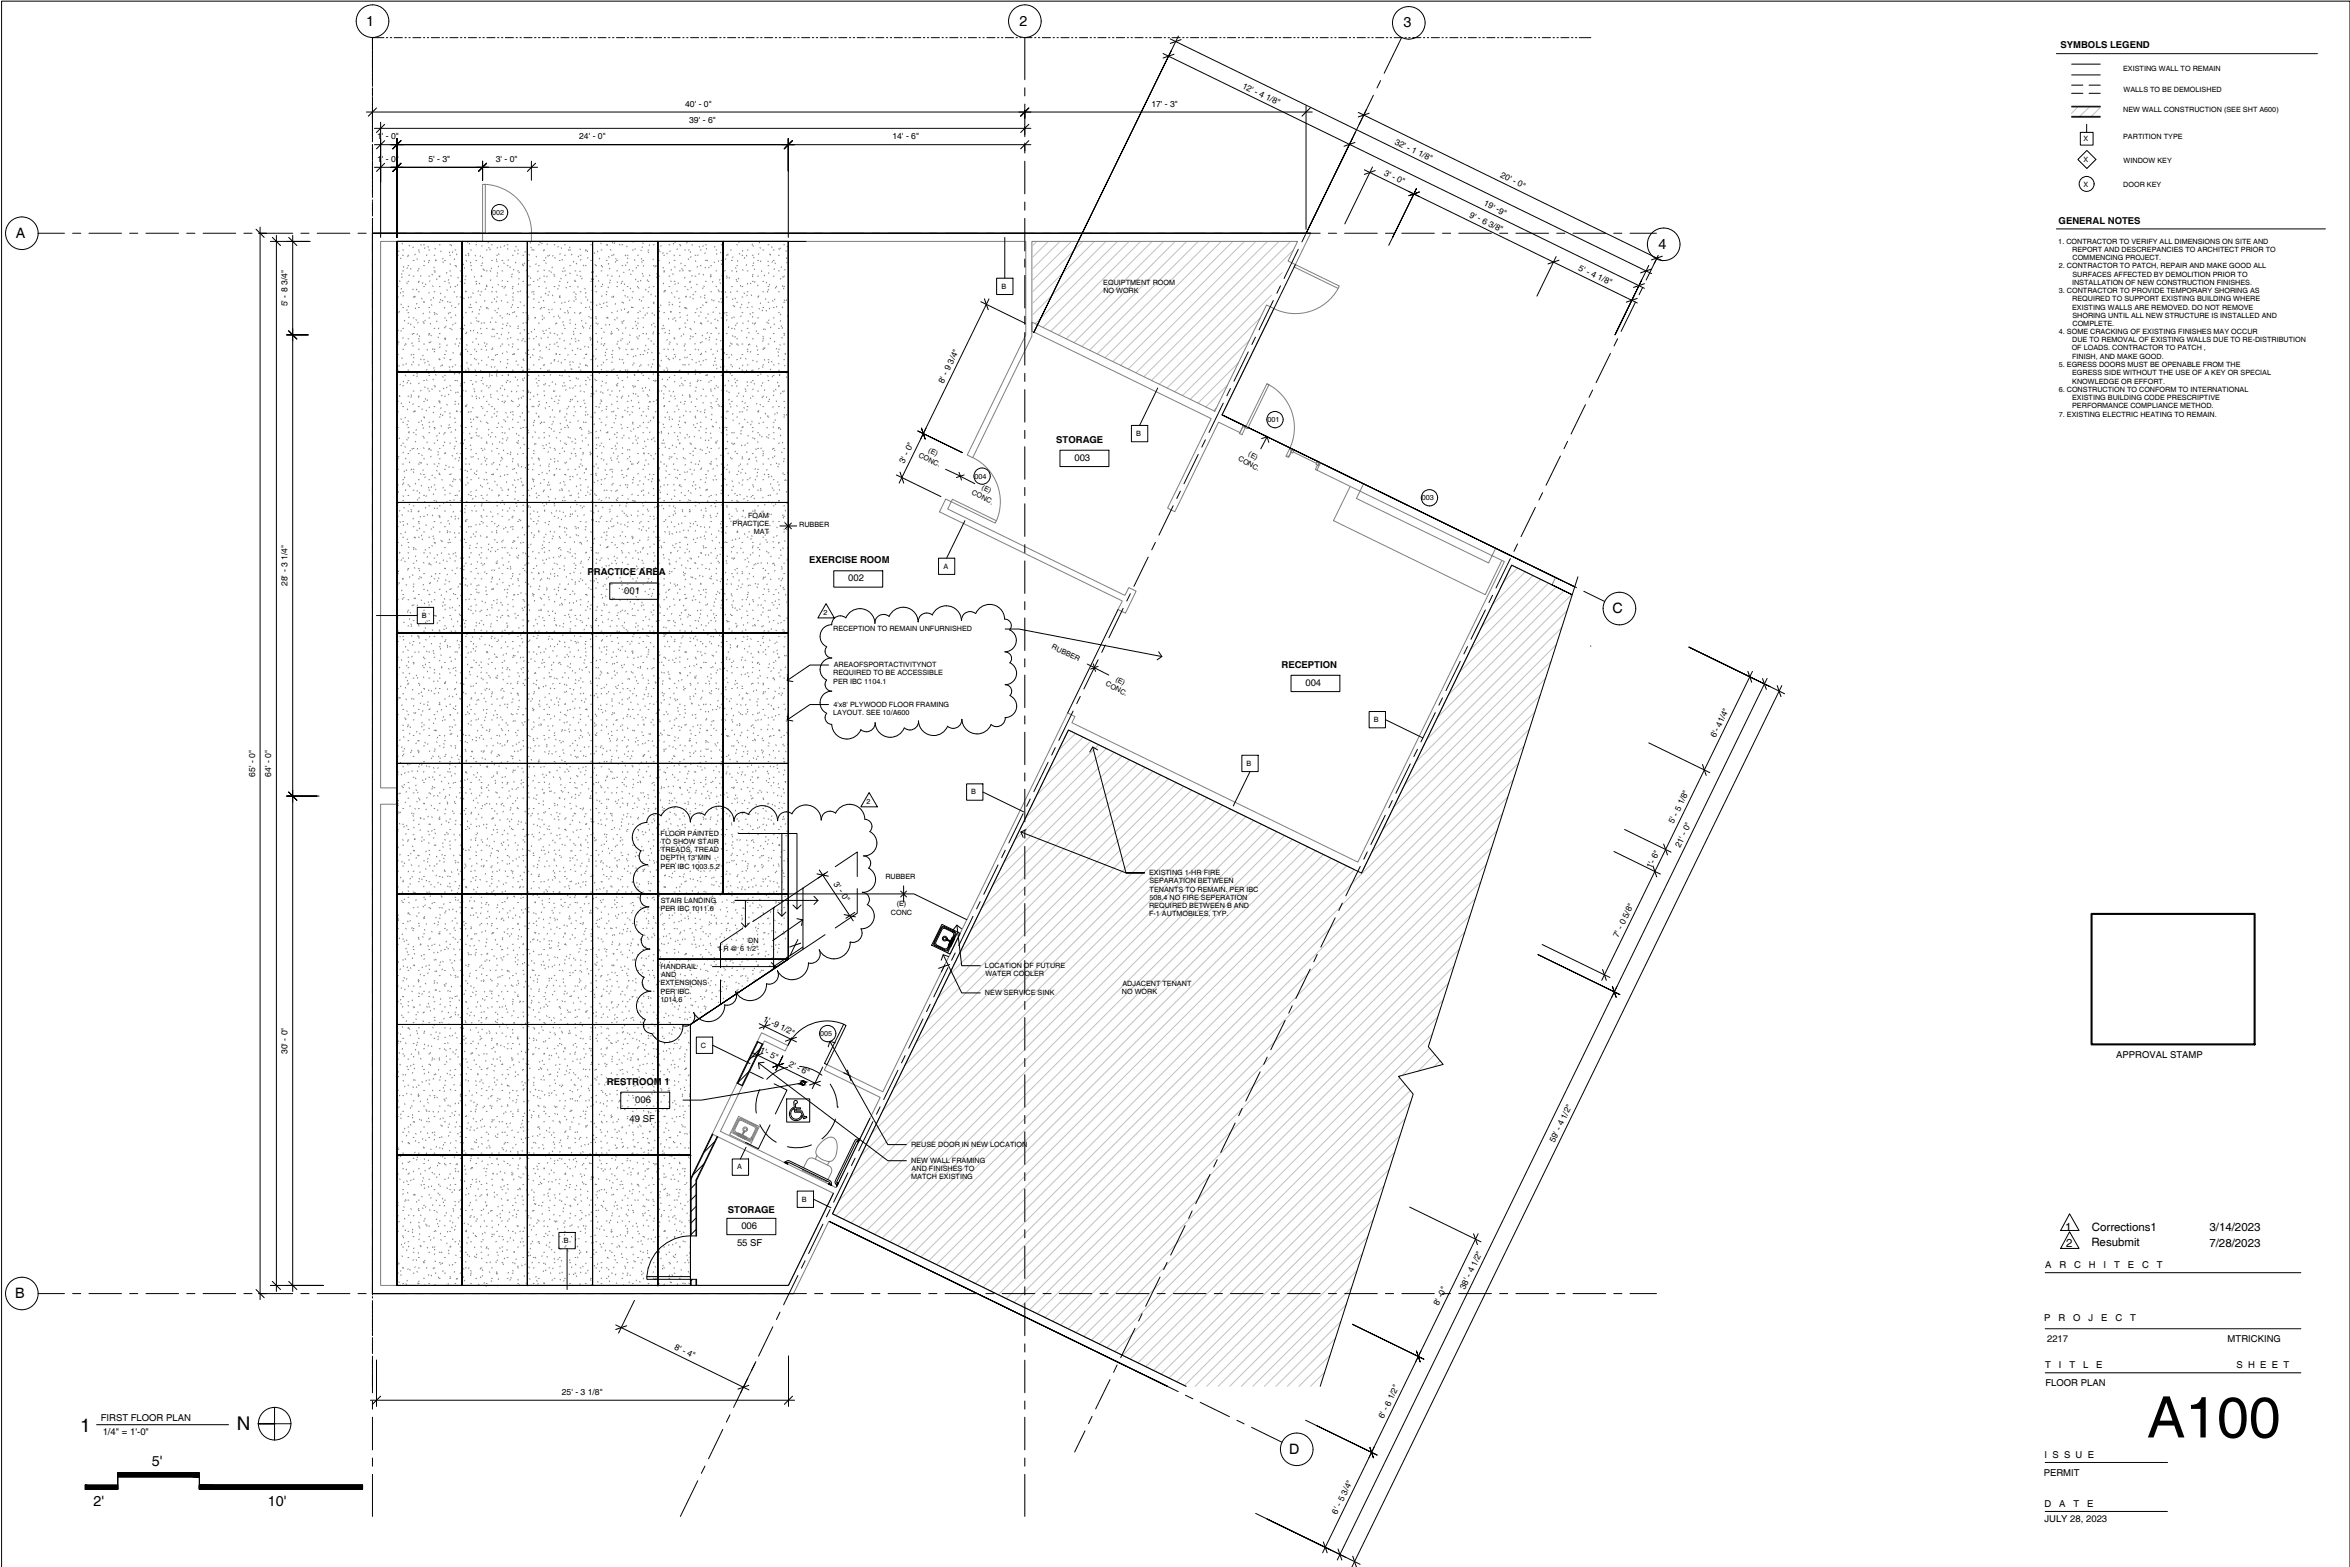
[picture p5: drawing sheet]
<svg xmlns="http://www.w3.org/2000/svg" width="914mm" height="610mm" viewBox="0 0 914 610" stroke-linecap="round" stroke-linejoin="round" font-family="sans-serif">
<defs><g id="words">
<text font-size="22.3" x="835.4" y="559.2">A100</text>
<g font-size="7.4">
<text x="31.2" y="557">1</text>
<text x="92.2" y="556.4">N</text>
</g>
<g font-size="5.6">
<text x="142.5" y="10">1</text>
<text x="396.7" y="10">2</text>
<text x="546.1" y="10.6">3</text>
<text x="6.2" y="92.5">A</text>
<text x="645.3" y="96.8">4</text>
<text x="627.4" y="238.5">C</text>
<text x="5.8" y="505">B</text>
<text x="501.6" y="565.5">D</text>
<text x="59.1" y="570.4">5'</text>
<text x="36.4" y="585.8">2'</text>
<text x="104.2" y="585.8">10'</text>
</g>
<g font-size="4.5">
<text x="803.6" y="478.9">1</text>
<text x="813.9" y="478.9">Corrections1</text>
<text x="859.7" y="478.9">3/14/2023</text>
<text x="804" y="484.9">2</text>
<text x="813.8" y="484.9">Resubmit</text>
<text x="859.7" y="484.9">7/28/2023</text>
</g>
<g font-size="3.7">
<text x="801.7" y="18.6">SYMBOLS LEGEND</text>
<text x="801" y="87">GENERAL NOTES</text>
<text x="411" y="172.2">STORAGE</text>
<text x="418.1" y="179.3">003</text>
<text x="314.9" y="219.1">EXERCISE ROOM</text>
<text x="228.6" y="223.9">PRACTICE AREA</text>
<text x="330.1" y="226.2">002</text>
<text x="242.8" y="231">001</text>
<text x="498.6" y="259.8">RECEPTION</text>
<text x="507.9" y="266.9">004</text>
<text x="823.4" y="411.5">APPROVAL STAMP</text>
<text x="236.1" y="421.9">RESTROOM 1</text>
<text x="247.2" y="429">006</text>
<text x="245" y="436.5">49 SF</text>
<text x="283.2" y="472">STORAGE</text>
<text x="288.5" y="478.1">006</text>
<text x="286.8" y="484.8">55 SF</text>
<text x="795.8" y="493.4">A</text>
<text x="801.3" y="493.4">R</text>
<text x="807.1" y="493.4">C</text>
<text x="812.8" y="493.4">H</text>
<text x="818.6" y="493.4">I</text>
<text x="822.7" y="493.4">T</text>
<text x="828" y="493.4">E</text>
<text x="833.5" y="493.4">C</text>
<text x="839.3" y="493.4">T</text>
<text x="795.4" y="513.9">P</text>
<text x="801" y="513.9">R</text>
<text x="806.7" y="513.9">O</text>
<text x="812.7" y="513.9">J</text>
<text x="817.6" y="513.9">E</text>
<text x="823.2" y="513.9">C</text>
<text x="828.9" y="513.9">T</text>
<text x="796.5" y="521.9">2217</text>
<text x="866.8" y="522.1">MTRICKING</text>
<text x="795.8" y="532.3">T</text>
<text x="801.1" y="532.3">I</text>
<text x="805.2" y="532.3">T</text>
<text x="810.5" y="532.3">L</text>
<text x="815.7" y="532.3">E</text>
<text x="870.3" y="532.3">S H E E T</text>
<text x="795.9" y="539.1">FLOOR PLAN</text>
<text x="39.2" y="553">FIRST FLOOR PLAN</text>
<text x="40" y="558.1">1/4&quot; = 1'-0&quot;</text>
<text x="795.5" y="567.3">I S S U E</text>
<text x="795.2" y="574.4">PERMIT</text>
<text x="795.5" y="586.3">D</text>
<text x="801.3" y="586.3">A</text>
<text x="806.8" y="586.3">T</text>
<text x="812.2" y="586.3">E</text>
<text x="795.5" y="591.9">JULY 28, 2023</text>
</g>
<g font-size="3.3">
<text x="483.2" y="34.1" transform="rotate(26 483.2 34.1)">12' - 4 1/8&quot;</text>
<text x="266.6" y="41.6">40' - 0&quot;</text>
<text x="448" y="41.6">17' - 3&quot;</text>
<text x="268.2" y="47.9">39' - 6&quot;</text>
<text x="146.7" y="54.3">1' - 0&quot;</text>
<text x="225.4" y="54.3">24' - 0&quot;</text>
<text x="347.3" y="54.3">14' - 6&quot;</text>
<text x="542.4" y="55.9" transform="rotate(26 542.4 55.9)">32' - 1 1/8&quot;</text>
<text x="146.7" y="63.1">1' - 0&quot;</text>
<text x="166.8" y="63.1">5' - 3&quot;</text>
<text x="192.9" y="63.1">3' - 0&quot;</text>
<text x="538.4" y="68" transform="rotate(26 538.4 68)">3' - 0&quot;</text>
<text x="583.6" y="69" transform="rotate(26 583.6 69)">20' - 0&quot;</text>
<text x="577.1" y="79.9" transform="rotate(26 577.1 79.9)">19' -9&quot;</text>
<text x="571.5" y="84.2" transform="rotate(26 571.5 84.2)">9' - 6 3/8&quot;</text>
<text x="614" y="105" transform="rotate(26 614 105)">5' - 4 1/8&quot;</text>
<text x="111.9" y="119.2" transform="rotate(-90 111.9 119.2)">5' - 8 3/4&quot;</text>
<text x="367.1" y="149.3" transform="rotate(-64 367.1 149.3)">8' - 9 3/4&quot;</text>
<text x="351.9" y="180.5" transform="rotate(-64 351.9 180.5)">3' - 0&quot;</text>
<text x="111.9" y="228" transform="rotate(-90 111.9 228)">28' - 3 1/4&quot;</text>
<text x="667.6" y="287.2" transform="rotate(-64 667.6 287.2)">6'- 41/4&quot;</text>
<text x="99.3" y="302.3" transform="rotate(-90 99.3 302.3)">65' - 0&quot;</text>
<text x="105.6" y="302.3" transform="rotate(-90 105.6 302.3)">64' - 0&quot;</text>
<text x="651.2" y="320.7" transform="rotate(-64 651.2 320.7)">5' - 5 1/8&quot;</text>
<text x="653.7" y="330" transform="rotate(-64 653.7 330)">21' - 0&quot;</text>
<text x="642.6" y="338.2" transform="rotate(-64 642.6 338.2)">1'- 6&quot;</text>
<text x="324.3" y="343.9" transform="rotate(56 324.3 343.9)">3' - 0&quot;</text>
<text x="629.7" y="364.9" transform="rotate(-64 629.7 364.9)">7' - 0 5/8&quot;</text>
<text x="296.7" y="397.3" transform="rotate(26 296.7 397.3)">1' -9 1/2&quot;</text>
<text x="111.9" y="410.1" transform="rotate(-90 111.9 410.1)">30' - 0&quot;</text>
<text x="295.4" y="409.1" transform="rotate(26 295.4 409.1)">1'- 5&quot;</text>
<text x="306.7" y="414.6" transform="rotate(26 306.7 414.6)">2' - 6&quot;</text>
<text x="604.8" y="444.7" transform="rotate(-64 604.8 444.7)">59' - 4 1/2&quot;</text>
<text x="569.9" y="501.8" transform="rotate(-64 569.9 501.8)">38' - 4 1/2&quot;</text>
<text x="559.8" y="508.1" transform="rotate(-64 559.8 508.1)">8' -0&quot;</text>
<text x="262.2" y="524.8" transform="rotate(26 262.2 524.8)">8' - 4&quot;</text>
<text x="218.6" y="542.7">25' - 3 1/8&quot;</text>
<text x="538.4" y="552.1" transform="rotate(-64 538.4 552.1)">6' - 6 1/2&quot;</text>
<text x="520.2" y="589.2" transform="rotate(-64 520.2 589.2)">6' - 5 3/4&quot;</text>
</g>
<g font-size="2.8">
<text x="826.1" y="27.6">EXISTING WALL TO REMAIN</text>
<text x="826.3" y="35.8">WALLS TO BE DEMOLISHED</text>
<text x="826.2" y="43.6">NEW WALL CONSTRUCTION (SEE SHT A600)</text>
<text x="810.7" y="54.9">X</text>
<text x="826.1" y="54.2">PARTITION TYPE</text>
<text x="810.7" y="63.1">X</text>
<text x="826.3" y="63.3">WINDOW KEY</text>
<text x="810.7" y="72.7">X</text>
<text x="826.2" y="72.7">DOOR KEY</text>
<text x="191.5" y="83.7">002</text>
<text x="800.9" y="94.8">1. CONTRACTOR TO VERIFY ALL DIMENSIONS ON SITE AND</text>
<text x="806.3" y="98">REPORT AND DESCREPANCIES TO ARCHITECT PRIOR TO</text>
<text x="806.4" y="101.2">COMMENCING PROJECT.</text>
<text x="801.1" y="104.3">2. CONTRACTOR TO PATCH, REPAIR AND MAKE GOOD ALL</text>
<text x="806.4" y="107.7">SURFACES AFFECTED BY DEMOLITION PRIOR TO</text>
<text x="389.6" y="112.3">B</text>
<text x="429.3" y="110.7">EQUIPTMENT ROOM</text>
<text x="429.3" y="114">NO WORK</text>
<text x="806.3" y="110.8">INSTALLATION OF NEW CONSTRUCTION FINISHES.</text>
<text x="801.1" y="114">3. CONTRACTOR TO PROVIDE TEMPORARY SHORING AS</text>
<text x="806.3" y="117.2">REQUIRED TO SUPPORT EXISTING BUILDING WHERE</text>
<text x="806.3" y="120.4">EXISTING WALLS ARE REMOVED. DO NOT REMOVE</text>
<text x="806.4" y="123.7">SHORING UNTIL ALL NEW STRUCTURE IS INSTALLED AND</text>
<text x="801.1" y="130">4. SOME CRACKING OF EXISTING FINISHES MAY OCCUR</text>
<text x="806.4" y="126.8">COMPLETE.</text>
<text x="806.1" y="136.3">OF LOADS. CONTRACTOR TO PATCH ,</text>
<text x="806.3" y="133.2">DUE TO REMOVAL OF EXISTING WALLS DUE TO RE-DISTRIBUTION</text>
<text x="801.1" y="142.8">5. EGRESS DOORS MUST BE OPENABLE FROM THE</text>
<text x="806.3" y="139.5">FINISH, AND MAKE GOOD.</text>
<text x="806.3" y="146">EGRESS SIDE WITHOUT THE USE OF A KEY OR SPECIAL</text>
<text x="806.3" y="149.3">KNOWLEDGE OR EFFORT.</text>
<text x="801.1" y="152.4">6. CONSTRUCTION TO CONFORM TO INTERNATIONAL</text>
<text x="806.3" y="155.7">EXISTING BUILDING CODE PRESCRIPTIVE</text>
<text x="806.3" y="158.8">PERFORMANCE COMPLIANCE METHOD.</text>
<text x="493.2" y="164.2">001</text>
<text x="801.1" y="162.1">7. EXISTING ELECTRIC HEATING TO REMAIN.</text>
<text x="442" y="169.6">B</text>
<text x="357.2" y="177.8" transform="rotate(25 357.2 177.8)">CONC.</text>
<text x="361.1" y="175.7" transform="rotate(25 361.1 175.7)">(E)</text>
<text x="481.6" y="179" transform="rotate(28 481.6 179)">CONC.</text>
<text x="485.6" y="177.2" transform="rotate(28 485.6 177.2)">(E)</text>
<text x="379.2" y="186.2">004</text>
<text x="381.8" y="190.3" transform="rotate(27 381.8 190.3)">(E)</text>
<text x="377.9" y="192.2" transform="rotate(27 377.9 192.2)">CONC.</text>
<text x="553.3" y="194.6">003</text>
<text x="291.1" y="201.3">FOAM</text>
<text x="285.1" y="204.6">PRACTICE</text>
<text x="293.4" y="207.7">MAT</text>
<text x="311" y="205.1">RUBBER</text>
<text x="367.2" y="221.2">A</text>
<text x="320.4" y="239.2">2</text>
<text x="164.2" y="240.4">B</text>
<text x="324.2" y="245.6">RECEPTION TO REMAIN UNFURNISHED</text>
<text x="409" y="252.2" transform="rotate(26 409 252.2)">RUBBER</text>
<text x="324.2" y="262.8">REQUIRED TO BE ACCESSIBLE</text>
<text x="324.4" y="259.6">AREAOFSPORTACTIVITYNOT</text>
<text x="324.2" y="266">PER IBC 1104.1</text>
<text x="430" y="266.6" transform="rotate(27 430 266.6)">CONC.</text>
<text x="433.9" y="264.7" transform="rotate(27 433.9 264.7)">(E)</text>
<text x="324.4" y="274.9">4'x8' PLYWOOD FLOOR FRAMING</text>
<text x="324.2" y="278.1">LAYOUT. SEE 10/A600</text>
<text x="534.6" y="280.9">B</text>
<text x="485.1" y="297.9">B</text>
<text x="377.9" y="309">B</text>
<text x="337.2" y="312.7">2</text>
<text x="257" y="325.1">FLOOR PAINTED</text>
<text x="257.3" y="328.3">TO SHOW STAIR</text>
<text x="257.1" y="334.7">DEPTH 13&quot;MIN</text>
<text x="257.3" y="331.3">TREADS, TREAD</text>
<text x="257" y="337.9">PER IBC 1003.5.2</text>
<text x="344.5" y="341.9">RUBBER</text>
<text x="447.1" y="340.4">EXISTING 1-HR FIRE</text>
<text x="447.2" y="343.7">SEPARATION BETWEEN</text>
<text x="447.3" y="346.8">TENANTS TO REMAIN. PER IBC</text>
<text x="257.2" y="351.1">STAIR LANDING</text>
<text x="348.9" y="352.5">(E)</text>
<text x="447.1" y="353.2">REQUIRED BETWEEN B AND</text>
<text x="447.3" y="350.1">508.4 NO FIRE SEPERATION</text>
<text x="257" y="354.3">PER IBC 1011.6</text>
<text x="346.7" y="356">CONC</text>
<text x="447.1" y="356.3">F-1 AUTMOBILES, TYP.</text>
<text x="279.1" y="370">1 R @ 6 1/2&quot;</text>
<text x="291.1" y="366.8">DN</text>
<text x="257.1" y="376.9">HANDRAIL</text>
<text x="383.3" y="376.5">LOCATION OF FUTURE</text>
<text x="257" y="383.3">EXTENSIONS</text>
<text x="257.3" y="380.1">AND</text>
<text x="383.4" y="379.7">WATER COOLER</text>
<text x="436.7" y="383.6">ADJACENT TENANT</text>
<text x="257" y="389.7">1014.6</text>
<text x="257" y="386.5">PER IBC</text>
<text x="383.3" y="387.1">NEW SERVICE SINK</text>
<text x="436.5" y="386.8">NO WORK</text>
<text x="272.8" y="407.5">C</text>
<text x="319.1" y="403">005</text>
<text x="354.5" y="446.2">REUSE DOOR IN NEW LOCATION</text>
<text x="286.9" y="455">A</text>
<text x="354.5" y="452.4">NEW WALL FRAMING</text>
<text x="354.7" y="455.6">AND FINISHES TO</text>
<text x="354.5" y="458.8">MATCH EXISTING</text>
<text x="312" y="467.4">B</text>
<text x="219.3" y="483.5">B</text>
</g>
</g></defs>
<!-- layer: PDF7_Solid Fills -->
<g fill="#fff" stroke="#fff" stroke-width=".39">
<path d="M206.8 92.9h302.1l-.5 1z"/>
<path d="M148.1 500.1h158.7l-1.6 3.1z"/>
<path d="M480.8 167.4h2.1l-.4 .8z"/>
<path d="M529 190.9l.2 .1z"/>
<path d="M526.8 338.1l.2 .1z"/>
<path d="M471.1 162.7l.2 .1z"/>
<path d="M399.1 128.6h.8z"/>
<path d="M378.3 177.9l.2 .1z"/>
<path d="M368.6 197.9h.2z"/>
<path d="M436.5 233.7h.2z"/>
<path d="M483.1 169h.2z"/>
<path d="M500.9 177.7l.5 .1z"/>
<path d="M500.9 177.7h.6z"/>
<path d="M485.2 166.6l.3 .1z"/>
<path d="M503.9 102.8h.2z"/>
<path d="M457 198.9l.2 .1z"/>
<path d="M435.2 237.1h3.4l-.6 1.3z"/>
<path d="M323 473.5l.2 .1z"/>
<path d="M320.1 457.9l2.1 .9z"/>
<path d="M320.1 457.9h2.5l-.4 .9z"/>
<path d="M321 459.5l.7 .3z"/>
<path d="M321 459.5h.9l-.2 .3z"/>
<path d="M459.8 538.5h54.2l-.3 .8z"/>
<path d="M514 538.4h13.5l-.3 .9z"/>
<path d="M472.5 159.9h.2z"/>
<path d="M256 398.5h12.8z"/>
<path d="M305.4 408.7l.2 .1z"/>
<path d="M342.3 426.8h.2z"/>
<path d="M296.7 406.1l.2 .1z"/>
<path d="M280.1 440h.3z"/>
<path d="M286.7 441l.3 .1z"/>
<path d="M286.7 441h.3z"/>
<path d="M287.3 441.3l.2 .1z"/>
<path d="M287.3 441.3h.2z"/>
<path d="M290.1 442.7h.2z"/>
<path d="M290.3 442.8l.3 .1z"/>
<path d="M287.7 441.7h.2z"/>
<path d="M287.5 441.7h.3z"/>
<path d="M289.6 442.6h.2z"/>
<path d="M289.5 442.7h.3z"/>
<path d="M289.4 442.3l.4 .1z"/>
<path d="M288.6 442.2h.2z"/>
<path d="M288.5 442.2h.3z"/>
<path d="M288.5 442.1h.3z"/>
<path d="M287.3 441.2h.2z"/>
<path d="M290 442.5l.3 .1z"/>
<path d="M289.8 443.1h.2z"/>
<path d="M306.4 452.8h.2z"/>
<path d="M323.4 461.1l.3 .1z"/>
<path d="M334.4 443h.2z"/>
<path d="M326 460.1h.3z"/>
<path d="M369.7 367.6h.3z"/>
<path d="M369.7 367.6h.2z"/>
<path d="M369.4 367.4h.2z"/>
<path d="M369.7 367.5l.2 .1z"/>
<path d="M369.7 367.4h.2z"/>
<path d="M369.6 367.2h.2z"/>
<path d="M370.6 365.7h.3z"/>
<path d="M370.5 365.2h.2z"/>
<path d="M370.6 365.5h.3z"/>
<path d="M370.6 365.3h.2z"/>
<path d="M370.4 365.4l.2 .2z"/>
<path d="M370.4 365.4h.3z"/>
<path d="M370.1 366.6h.3z"/>
<path d="M370.1 366.7h.2z"/>
<path d="M369.6 366.3h.8v.2z"/>
<path d="M369.3 367.8l.2 .1z"/>
<path d="M369.6 368h.4z"/>
<path d="M288.7 422.3h.3z"/>
<path d="M286.8 421.3l.3 .1z"/>
<path d="M287 421.4l1.7 .8z"/>
<path d="M287 421.4h2.1l-.4 .8z"/>
<path d="M306.1 501.5h3.5l-.8 1.7z"/>
<path d="M585.4 65.6l8.6 4.1h-10.7z"/>
<path d="M583.3 69.7h10.7l.6 .3z"/>
<path d="M544.2 52.5l8.6 4.2h-10.7z"/>
<path d="M542.1 56.7h10.7l5.7 2.8z"/>
<path d="M485.1 30.8l8.6 4.1h-10.7z"/>
<path d="M483 34.9h10.7l5.7 2.8z"/>
<path d="M579.1 76.6l8.7 4.2h-10.8z"/>
<path d="M577 80.8h10.8l.6 .3z"/>
<path d="M573.3 80.8l8.7 4.2h-10.7z"/>
<path d="M571.3 85h10.7l3.9 1.9z"/>
<path d="M615.8 101.5l8.6 4.2h-10.7z"/>
<path d="M613.7 105.7h10.7l3.9 1.9z"/>
<path d="M264 521.4l7.6 3.8h-9.4z"/>
<path d="M262.2 525.2h9.4l-.2 .4z"/>
<path d="M541 537.7l4.3 2.1h-5.3z"/>
<path d="M540 539.8h5.3l-5.2 10.5z"/>
<path d="M608.4 428.6l4.2 2.1h-5.2z"/>
<path d="M607.4 430.7h5.2l-6 12.3z"/>
<path d="M654.8 319l4.2 2h-5.2z"/>
<path d="M653.8 321h5.2l-3.5 7.3z"/>
<path d="M573.4 485.8l4.3 2h-5.3z"/>
<path d="M572.4 487.8h5.3l-6 12.3z"/>
<path d="M522.9 574.9l4.3 2h-5.3z"/>
<path d="M521.9 576.9h5.3l-5.2 10.5z"/>
<path d="M670.2 272.8l4.3 2.1h-5.3z"/>
<path d="M669.2 274.9h5.3l-5.2 10.5z"/>
<path d="M653.9 306.4l4.2 2.1h-5.2z"/>
<path d="M652.9 308.5h5.2l-5.2 10.5z"/>
<path d="M643.1 328.6l4.2 2h-5.2z"/>
<path d="M642.1 330.6h5.2l-2.8 5.6z"/>
<path d="M632.4 350.5l4.2 2.1h-5.2z"/>
<path d="M631.4 352.6h5.2l-5.2 10.5z"/>
<path d="M369.8 134.9l4.2 2.1h-5.2z"/>
<path d="M368.8 137h5.2l-5.1 10.5z"/>
<path d="M352.2 171l4.2 2.1h-5.2z"/>
<path d="M351.2 173.1h5.2l-2.7 5.6z"/>
<path d="M540.1 64.6l7.6 3.7h-9.4z"/>
<path d="M538.3 68.3h9.4l-.2 .5z"/>
<path d="M560.1 498.7l4.2 2h-5.2z"/>
<path d="M559.1 500.7h5.2l-2.7 5.7z"/>
<path d="M308.5 411.2l7.6 3.8h-9.5z"/>
<path d="M306.6 415h9.5l-.2 .4z"/>
<path d="M297.3 405.8l7.6 3.7h-9.4z"/>
<path d="M295.5 409.5h9.4l-.2 .5z"/>
<path d="M298.7 393.9l8.6 4.2h-10.7z"/>
<path d="M296.6 398.1h10.7l3.9 1.9z"/>
<path d="M410.5 249.7l5.9 2.9h-7.4z"/>
<path d="M409 252.6h7.4l4.7 2.3z"/>
<path d="M323.5 344.4l4-2.5 1.7 2.5z"/>
<path d="M323.5 344.4h5.7l3 4.5z"/>
<path d="M144.9 90.7l3.2 412.5v-412.5zM144.9 90.7l3.2 412.5h-3.2z"/>
<path d="M206.8 90.7l302.7 1.1 .5-1.1zM206.8 90.7l302.7 1.1h-302.7z"/>
<path d="M206.8 91.8h302.7zM206.8 91.8l302.6 .1z"/>
<path d="M206.8 91.9l302.2 .9 .4-.9zM206.8 91.9l302.2 .9h-302.2z"/>
<path d="M206.8 92.8h302.2zM206.8 92.8l302.1 .1z"/>
<path d="M206.8 92.9v1h301.6zM206.8 93.9h301.6z"/>
<path d="M148.1 90.7l39.7 3.2v-3.2zM148.1 90.7l39.7 3.2h-39.7z"/>
<path d="M148.1 500.1v3.1h157.1zM148.1 503.2h157.1z"/>
<path d="M475.5 161.4l.3 .1zM475.5 161.4l.3 .1z"/>
<path d="M475.5 161.5l1.7 .7zM475.5 161.5l1.7 .7h-2.1z"/>
<path d="M475.1 162.2h2.2zM475.1 162.2h2.2z"/>
<path d="M475.1 162.2h2.3zM475.1 162.2h2.3z"/>
<path d="M475.1 162.2l2.5 .2zM475.1 162.2l2.5 .2z"/>
<path d="M475 162.4l3.8 .6-1.2-.6zM475 162.4l3.8 .6h-4.1z"/>
<path d="M474.7 163h4.2zM474.7 163h4.2z"/>
<path d="M474.7 163l4.7 .2zM474.7 163l4.7 .2h-4.8z"/>
<path d="M474.6 163.2l5 .1zM474.6 163.2l5 .1z"/>
<path d="M474.6 163.3l5.9 .5-.9-.5zM474.6 163.3l5.9 .5h-6.1z"/>
<path d="M474.4 163.8h6.2zM474.4 163.8h6.2z"/>
<path d="M474.3 163.8l7.1 .4-.8-.4zM474.3 163.8l7.1 .4h-7.2z"/>
<path d="M474.2 164.2h7.2zM474.2 164.2h7.2z"/>
<path d="M474.3 164.2l7.8 .4-.7-.4zM474.3 164.2l7.8 .4h-7.1z"/>
<path d="M475 164.6h7.2zM475 164.6h7.2z"/>
<path d="M475.1 164.6l8.2 .6-1.1-.6zM475.1 164.6l8.2 .6h-7.2z"/>
<path d="M476.1 165.2h7.3zM476.1 165.2h7.3z"/>
<path d="M476.3 165.2l7.5 .2-.4-.2zM476.3 165.2l7.5 .2h-7.1z"/>
<path d="M476.7 165.4h7.1zM476.7 165.4l7.1 .1z"/>
<path d="M476.9 165.5l6.6 .7 .3-.7zM476.9 165.5l6.6 .7h-5.3z"/>
<path d="M478.2 166.2h5.3zM478.2 166.2h5.3z"/>
<path d="M478.3 166.2h5.2zM478.3 166.2l5.1 .1z"/>
<path d="M478.5 166.3h4.9zM478.5 166.3l4.9 .1z"/>
<path d="M478.8 166.4l4.2 .8 .4-.8zM478.8 166.4l4.2 .8h-2.8z"/>
<path d="M480.2 167.2h2.8zM480.2 167.2h2.8z"/>
<path d="M480.3 167.2h2.7zM480.3 167.2l2.7 .1z"/>
<path d="M480.5 167.3h2.5zM480.5 167.3l2.4 .1z"/>
<path d="M480.8 167.4l1.7 .8zM482.3 168.2l.2 .1z"/>
<path d="M513.8 180.1l1.8 .8zM513.8 180.1l1.8 .8h-2.2z"/>
<path d="M513.4 180.9l2.4 .1zM513.4 180.9l2.4 .1z"/>
<path d="M513.4 181l4.1 .8-1.7-.8zM513.4 181l4.1 .8h-4.5z"/>
<path d="M513 181.8h4.6zM513 181.8h4.6z"/>
<path d="M512.9 181.8l6.5 .9-1.8-.9zM512.9 181.8l6.5 .9h-6.9z"/>
<path d="M512.5 182.7l7 .1zM512.5 182.7l7 .1z"/>
<path d="M512.5 182.8l7.2 .1zM512.5 182.8l7.2 .1z"/>
<path d="M512.4 182.9h7.3zM512.4 182.9h7.3z"/>
<path d="M512.6 182.9l8.6 .7-1.5-.7zM512.6 182.9l8.6 .7h-7.2z"/>
<path d="M514 183.6l7.3 .1zM514 183.6l7.3 .1z"/>
<path d="M514.1 183.7l8.7 .7-1.5-.7zM514.1 183.7l8.7 .7h-7.2z"/>
<path d="M515.6 184.4h7.2zM515.6 184.4h7.2z"/>
<path d="M515.7 184.4l7.4 .2zM515.7 184.4l7.4 .2z"/>
<path d="M515.9 184.6h7.3zM515.9 184.6h7.3z"/>
<path d="M516 184.6l8.3 .5-1.1-.5zM516 184.6l8.3 .5h-7.2z"/>
<path d="M517.1 185.1l7.3 .1zM517.1 185.1l7.3 .1z"/>
<path d="M517.2 185.2l7.7 .2-.5-.2zM517.2 185.2l7.7 .2h-7.1z"/>
<path d="M517.8 185.4l7.2 .1zM517.8 185.4l7.2 .1z"/>
<path d="M517.8 185.5l8.2 .4-1-.4zM517.8 185.5l8.2 .4h-7.2z"/>
<path d="M518.8 185.9l7.3 .1zM518.8 185.9l7.3 .1z"/>
<path d="M518.9 186l7.9 .4-.7-.4zM518.9 186l7.9 .4h-7.1z"/>
<path d="M519.7 186.4h7.2zM519.7 186.4h7.2z"/>
<path d="M519.7 186.4l7.8 .3-.6-.3zM519.7 186.4l7.8 .3h-7.2z"/>
<path d="M520.3 186.7l7.3 .1zM520.3 186.7l7.3 .1z"/>
<path d="M520.5 186.8l8.1 .5-1-.5zM520.5 186.8l8.1 .5h-7.1z"/>
<path d="M521.5 187.3h7.3zM521.5 187.3h7.3z"/>
<path d="M521.6 187.3l7.5 .2zM521.6 187.3l7.5 .2z"/>
<path d="M521.9 187.5h7.3zM521.9 187.5h7.3z"/>
<path d="M522 187.5l8.5 .7-1.3-.7zM522 187.5l8.5 .7h-7.1z"/>
<path d="M523.4 188.2h7.1zM523.4 188.2l7.1 .1z"/>
<path d="M523.6 188.3h6.9zM523.6 188.3h6.9z"/>
<path d="M523.7 188.3l6.4 .7 .4-.7zM523.7 188.3l6.4 .7h-5z"/>
<path d="M525.1 189h5zM525.1 189l5 .1z"/>
<path d="M525.3 189.1h4.8zM525.3 189.1l4.8 .1z"/>
<path d="M525.5 189.2l4.3 .6 .3-.6zM525.5 189.2l4.3 .6h-3.1z"/>
<path d="M526.7 189.8h3.1zM526.7 189.8h3.1z"/>
<path d="M526.8 189.8l2.9 .3 .1-.3zM526.8 189.8l2.9 .3z"/>
<path d="M527.2 190.1h2.5zM527.2 190.1l2.4 .1z"/>
<path d="M527.5 190.2l1.7 .7 .4-.7zM527.5 190.2l1.7 .7z"/>
<path d="M582 213.3l.3 .1zM582 213.3l.3 .1z"/>
<path d="M581.9 213.4l2 .8zM581.9 213.4l2 .8h-2.4z"/>
<path d="M581.5 214.2h2.5zM581.5 214.2h2.5z"/>
<path d="M581.5 214.2l3.4 .5-.9-.5zM581.5 214.2l3.4 .5h-3.6z"/>
<path d="M581.3 214.7l3.8 .1zM581.3 214.7l3.8 .1z"/>
<path d="M581.3 214.8l4.5 .3-.7-.3zM581.3 214.8l4.5 .3h-4.7z"/>
<path d="M581.1 215.1l4.8 .1zM581.1 215.1l4.8 .1z"/>
<path d="M581.1 215.2l6.7 .9-1.9-.9zM581.1 215.2l6.7 .9h-7.2z"/>
<path d="M580.6 216.1h7.3zM580.6 216.1h7.3z"/>
<path d="M580.6 216.1l7.4 .1zM580.6 216.1l7.4 .1z"/>
<path d="M580.7 216.2l8.7 .7-1.4-.7zM580.7 216.2l8.7 .7h-7.3z"/>
<path d="M582.1 216.9h7.4zM582.1 216.9h7.4z"/>
<path d="M582.3 216.9l7.4 .1zM582.3 216.9l7.4 .1z"/>
<path d="M582.4 217l7.4 .1zM582.4 217l7.4 .1z"/>
<path d="M582.5 217.1l8.5 .6-1.2-.6zM582.5 217.1l8.5 .6h-7.3z"/>
<path d="M583.7 217.7h7.4zM583.7 217.7h7.4z"/>
<path d="M583.8 217.7l7.9 .3-.6-.3zM583.8 217.7l7.9 .3h-7.3z"/>
<path d="M584.4 218h7.4zM584.4 218h7.4z"/>
<path d="M584.5 218l8.1 .4-.8-.4zM584.5 218l8.1 .4h-7.3z"/>
<path d="M585.3 218.4l7.3 .1zM585.3 218.4l7.3 .1z"/>
<path d="M585.4 218.5l8.2 .4-1-.4zM585.4 218.5l8.2 .4h-7.3z"/>
<path d="M586.3 218.9l7.4 .1zM586.3 218.9l7.4 .1z"/>
<path d="M586.4 219l7.7 .2-.4-.2zM586.4 219l7.7 .2h-7.3z"/>
<path d="M586.8 219.2h7.4zM586.8 219.2h7.4z"/>
<path d="M587 219.2l8.5 .7-1.3-.7zM587 219.2l8.5 .7h-7.3z"/>
<path d="M588.2 219.9h7.4zM588.2 219.9h7.4z"/>
<path d="M588.3 219.9h7.4zM588.3 219.9h7.4z"/>
<path d="M588.4 219.9l7.4 .1zM588.4 219.9l7.4 .1z"/>
<path d="M588.5 220l8.7 .7-1.4-.7zM588.5 220l8.7 .7h-7.2z"/>
<path d="M590 220.7h7.3zM590 220.7h7.3z"/>
<path d="M590.1 220.7l7.4 .1zM590.1 220.7l7.4 .1z"/>
<path d="M590.3 220.8l7.3 .1zM590.3 220.8l7.3 .1z"/>
<path d="M590.4 220.9l8.4 .6-1.2-.6zM590.4 220.9l8.4 .6h-7.3z"/>
<path d="M591.5 221.5h7.4zM591.5 221.5h7.4z"/>
<path d="M591.7 221.5l7.7 .3-.5-.3zM591.7 221.5l7.7 .3h-7.2z"/>
<path d="M592.2 221.8h7.3zM592.2 221.8h7.3z"/>
<path d="M592.3 221.8l8.1 .4-.9-.4zM592.3 221.8l8.1 .4h-7.3z"/>
<path d="M593.1 222.2l7.3 .1zM593.1 222.2l7.3 .1z"/>
<path d="M593.2 222.3l8.2 .4-1-.4zM593.2 222.3l8.2 .4h-7.2z"/>
<path d="M594.2 222.7l7.3 .1zM594.2 222.7l7.3 .1z"/>
<path d="M594.3 222.8l7.6 .2-.4-.2zM594.3 222.8l7.6 .2h-7.2z"/>
<path d="M594.7 223h7.3zM594.7 223h7.3z"/>
<path d="M594.8 223l8.5 .7-1.3-.7zM594.8 223l8.5 .7h-7.2z"/>
<path d="M596.1 223.7h7.3zM596.1 223.7h7.3z"/>
<path d="M596.2 223.7l7.3 .1zM596.2 223.7l7.3 .1z"/>
<path d="M596.2 223.8h7.4zM596.2 223.8h7.4z"/>
<path d="M596.4 223.8l8.6 .7-1.4-.7zM596.4 223.8l8.6 .7h-7.2z"/>
<path d="M597.8 224.5l7.3 .1zM597.8 224.5l7.3 .1z"/>
<path d="M597.9 224.6h7.4zM597.9 224.6h7.4zM598.1 224.6h7.2zM598.1 224.6h7.2z"/>
<path d="M598.1 224.6h7.2zM598.1 224.6l7.1 .2z"/>
<path d="M598.4 224.8l6.6 .5 .2-.5zM598.4 224.8l6.6 .5h-5.6z"/>
<path d="M599.4 225.3h5.6zM599.4 225.3h5.5z"/>
<path d="M599.5 225.3l5.3 .2 .1-.2zM599.5 225.3l5.3 .2h-4.9z"/>
<path d="M599.9 225.5h4.9zM599.9 225.5l4.9 .2z"/>
<path d="M600.2 225.7l4.4 .3 .2-.3zM600.2 225.7l4.4 .3h-3.7z"/>
<path d="M600.9 226h3.7zM600.9 226l3.7 .1z"/>
<path d="M601.1 226.1l3.3 .4 .2-.4zM601.1 226.1l3.3 .4h-2.5z"/>
<path d="M601.9 226.5h2.5zM601.9 226.5l2.4 .1z"/>
<path d="M602.2 226.6h2.1zM602.2 226.6l2 .2z"/>
<path d="M602.5 226.8h1.7zM602.5 226.8h1.7z"/>
<path d="M602.6 226.8l1.3 .6 .3-.6zM602.6 226.8l1.3 .6z"/>
<path d="M603.7 227.4h.2zM603.7 227.4h.2z"/>
<path d="M585.4 218.5h.3zM585.4 218.5h.3z"/>
<path d="M585.3 218.5l2.9 1.3zM585.3 218.5l2.9 1.3h-3.5z"/>
<path d="M584.7 219.8h3.5zM584.7 219.8l3.5 .1z"/>
<path d="M584.6 219.9h3.6zM584.6 219.9l3.5 .2z"/>
<path d="M584.6 220.1h3.5zM584.6 220.1l3.4 .1z"/>
<path d="M584.5 220.2l2.9 1.3 .6-1.3zM584.5 220.2l2.9 1.3h-3.5z"/>
<path d="M583.9 221.5h3.5zM583.9 221.5l3.5 .1z"/>
<path d="M583.8 221.6l3.4 .2 .2-.2zM583.8 221.6l3.4 .2h-3.5z"/>
<path d="M583.7 221.8h3.5zM583.7 221.8l3.5 .1z"/>
<path d="M583.7 221.9l2.8 1.3 .7-1.3zM583.7 221.9l2.8 1.3h-3.5z"/>
<path d="M583 223.2h3.5zM583 223.2l3.5 .1z"/>
<path d="M583 223.3l3.4 .2 .1-.2zM583 223.3l3.4 .2h-3.5z"/>
<path d="M582.9 223.5h3.5zM582.9 223.5l3.4 .2z"/>
<path d="M582.8 223.7l2.9 1.2 .6-1.2zM582.8 223.7l2.9 1.2h-3.5z"/>
<path d="M582.2 224.9h3.5zM582.2 224.9l3.5 .2z"/>
<path d="M582.1 225.1h3.6zM582.1 225.1l3.5 .1z"/>
<path d="M582.1 225.2h3.5zM582.1 225.2l3.4 .1z"/>
<path d="M582 225.3l2.9 1.3 .6-1.3zM582 225.3l2.9 1.3h-3.5z"/>
<path d="M581.4 226.6h3.5zM581.4 226.6l3.5 .1z"/>
<path d="M581.3 226.7l3.5 .2 .1-.2zM581.3 226.7l3.5 .2h-3.6z"/>
<path d="M581.2 226.9h3.6zM581.2 226.9l3.5 .2z"/>
<path d="M581.2 227.1l2.9 1.2 .6-1.2zM581.2 227.1l2.9 1.2h-3.6z"/>
<path d="M580.5 228.3h3.6zM580.5 228.3l3.5 .2z"/>
<path d="M580.5 228.5l3.4 .2 .1-.2zM580.5 228.5l3.4 .2h-3.5z"/>
<path d="M580.4 228.7h3.5zM580.4 228.7l3.4 .1z"/>
<path d="M580.3 228.8l2.9 1.3 .6-1.3zM580.3 228.8l2.9 1.3h-3.5z"/>
<path d="M579.7 230.1h3.5zM579.7 230.1l3.5 .1z"/>
<path d="M579.6 230.2l3.5 .2 .1-.2zM579.6 230.2l3.5 .2h-3.6z"/>
<path d="M579.5 230.4h3.6zM579.5 230.4l3.5 .1z"/>
<path d="M579.5 230.5l2.9 1.3 .6-1.3zM579.5 230.5l2.9 1.3h-3.6z"/>
<path d="M578.8 231.8h3.6zM578.8 231.8l3.5 .1z"/>
<path d="M578.8 231.9h3.5zM578.8 231.9l3.5 .2z"/>
<path d="M578.7 232.1h3.6zM578.7 232.1l3.5 .1z"/>
<path d="M578.7 232.2l2.9 1.2 .6-1.2zM578.7 232.2l2.9 1.2h-3.6z"/>
<path d="M578 233.4h3.6zM578 233.4l3.5 .2z"/>
<path d="M578 233.6l3.4 .2 .1-.2zM578 233.6l3.4 .2h-3.5z"/>
<path d="M577.9 233.8h3.5zM577.9 233.8l3.4 .1z"/>
<path d="M577.8 233.9l2.9 1.3 .6-1.3zM577.8 233.9l2.9 1.3h-3.5z"/>
<path d="M577.2 235.2h3.5zM577.2 235.2l3.5 .1z"/>
<path d="M577.1 235.3l3.5 .2 .1-.2zM577.1 235.3l3.5 .2h-3.6z"/>
<path d="M577 235.5h3.6zM577 235.5l3.5 .1z"/>
<path d="M577 235.6l2.9 1.3 .6-1.3zM577 235.6l2.9 1.3h-3.6z"/>
<path d="M576.3 236.9h3.6zM576.3 236.9l3.5 .1z"/>
<path d="M576.3 237h3.5zM576.3 237l3.5 .2z"/>
<path d="M576.2 237.2h3.6zM576.2 237.2l3.5 .1z"/>
<path d="M576.2 237.3l2.9 1.3 .6-1.3zM576.2 237.3l2.9 1.3h-3.6z"/>
<path d="M575.5 238.6h3.6zM575.5 238.6l3.5 .1z"/>
<path d="M575.5 238.7l3.4 .2 .1-.2zM575.5 238.7l3.4 .2h-3.5z"/>
<path d="M575.4 238.9h3.5zM575.4 238.9l3.4 .1z"/>
<path d="M575.3 239l2.9 1.3 .6-1.3zM575.3 239l2.9 1.3h-3.5z"/>
<path d="M574.7 240.3h3.5zM574.7 240.3l3.5 .1z"/>
<path d="M574.6 240.4l3.5 .2 .1-.2zM574.6 240.4l3.5 .2h-3.6z"/>
<path d="M574.5 240.6h3.6zM574.5 240.6l3.5 .2z"/>
<path d="M574.5 240.8l2.9 1.2 .6-1.2zM574.5 240.8l2.9 1.2h-3.6z"/>
<path d="M573.8 242h3.6zM573.8 242l3.5 .2z"/>
<path d="M573.8 242.2l3.4 .2 .1-.2zM573.8 242.2l3.4 .2h-3.5z"/>
<path d="M573.7 242.4h3.5zM573.7 242.4l3.5 .1z"/>
<path d="M573.6 242.5l2.9 1.3 .7-1.3zM573.6 242.5l2.9 1.3h-3.5z"/>
<path d="M573 243.8h3.5zM573 243.8l3.5 .1z"/>
<path d="M572.9 243.9h3.6zM572.9 243.9l3.5 .1z"/>
<path d="M572.9 244h3.5zM572.9 244l3.4 .2z"/>
<path d="M572.8 244.2l2.9 1.2 .6-1.2zM572.8 244.2l2.9 1.2h-3.5z"/>
<path d="M572.2 245.4h3.5zM572.2 245.4l3.5 .2z"/>
<path d="M572.1 245.6l3.5 .2 .1-.2zM572.1 245.6l3.5 .2h-3.6z"/>
<path d="M572 245.8h3.6zM572 245.8l3.5 .1z"/>
<path d="M572 245.9l2.9 1.3 .6-1.3zM572 245.9l2.9 1.3h-3.5z"/>
<path d="M571.4 247.2h3.5zM571.4 247.2l3.4 .1z"/>
<path d="M571.3 247.3l3.4 .2 .1-.2zM571.3 247.3l3.4 .2h-3.5z"/>
<path d="M571.2 247.5h3.5zM571.2 247.5l3.5 .1z"/>
<path d="M571.1 247.6l2.9 1.3 .7-1.3zM571.1 247.6l2.9 1.3h-3.5z"/>
<path d="M570.5 248.9h3.5zM570.5 248.9l3.5 .1z"/>
<path d="M570.4 249h3.6zM570.4 249l3.5 .2z"/>
<path d="M570.4 249.2h3.5zM570.4 249.2l3.4 .1z"/>
<path d="M570.3 249.3l2.9 1.2 .6-1.2zM570.3 249.3l2.9 1.2h-3.5z"/>
<path d="M569.7 250.5h3.5zM569.7 250.5l3.5 .2z"/>
<path d="M569.6 250.7l3.5 .2 .1-.2zM569.6 250.7l3.5 .2h-3.6z"/>
<path d="M569.5 250.9h3.6zM569.5 250.9l3.5 .1z"/>
<path d="M569.5 251l2.9 1.3 .6-1.3zM569.5 251l2.9 1.3h-3.5z"/>
<path d="M568.9 252.3h3.5zM568.9 252.3l3.4 .1z"/>
<path d="M568.8 252.4l3.4 .2 .1-.2zM568.8 252.4l3.4 .2h-3.5z"/>
<path d="M568.7 252.6h3.5zM568.7 252.6l3.5 .2z"/>
<path d="M568.6 252.8l2.9 1.2 .7-1.2zM568.6 252.8l2.9 1.2h-3.5z"/>
<path d="M568 254h3.5zM568 254l3.5 .1z"/>
<path d="M567.9 254.1l3.5 .3 .1-.3zM567.9 254.1l3.5 .3h-3.6z"/>
<path d="M567.8 254.4h3.6zM567.8 254.4l3.5 .1z"/>
<path d="M567.8 254.5l2.9 1.3 .6-1.3zM567.8 254.5l2.9 1.3h-3.5z"/>
<path d="M567.2 255.8h3.5zM567.2 255.8l3.4 .1z"/>
<path d="M567.1 255.9h3.5zM567.1 255.9l3.5 .1z"/>
<path d="M567 256h3.6zM567 256l3.5 .1z"/>
<path d="M567 256.1l2.9 1.3 .6-1.3zM567 256.1l2.9 1.3h-3.5z"/>
<path d="M566.4 257.4h3.5zM566.4 257.4l3.4 .1z"/>
<path d="M566.3 257.5l3.4 .2 .1-.2zM566.3 257.5l3.4 .2h-3.5z"/>
<path d="M566.2 257.7h3.5zM566.2 257.7l3.5 .2z"/>
<path d="M566.1 257.9l2.9 1.2 .7-1.2zM566.1 257.9l2.9 1.2h-3.5z"/>
<path d="M565.5 259.1h3.5zM565.5 259.1l3.5 .2z"/>
<path d="M565.4 259.3l3.5 .2 .1-.2zM565.4 259.3l3.5 .2h-3.6z"/>
<path d="M565.3 259.5h3.6zM565.3 259.5l3.5 .1z"/>
<path d="M565.3 259.6l2.9 1.3 .6-1.3zM565.3 259.6l2.9 1.3h-3.5z"/>
<path d="M564.7 260.9h3.5zM564.7 260.9l3.4 .1z"/>
<path d="M564.6 261h3.5zM564.6 261l3.5 .1z"/>
<path d="M564.5 261.1h3.6zM564.5 261.1l3.5 .2z"/>
<path d="M564.5 261.3l2.9 1.2 .6-1.2zM564.5 261.3l2.9 1.2h-3.5z"/>
<path d="M563.9 262.5h3.5zM563.9 262.5l3.4 .2z"/>
<path d="M563.8 262.7l3.4 .2 .1-.2zM563.8 262.7l3.4 .2h-3.5z"/>
<path d="M563.7 262.9h3.5zM563.7 262.9l3.5 .1z"/>
<path d="M563.6 263l2.9 1.3 .7-1.3zM563.6 263l2.9 1.3h-3.5z"/>
<path d="M563 264.3h3.5zM563 264.3l3.5 .1z"/>
<path d="M562.9 264.4l3.5 .2 .1-.2zM562.9 264.4l3.5 .2h-3.6z"/>
<path d="M562.8 264.6h3.6zM562.8 264.6l3.5 .1z"/>
<path d="M562.8 264.7l2.9 1.3 .6-1.3zM562.8 264.7l2.9 1.3h-3.5z"/>
<path d="M562.2 266h3.5zM562.2 266l3.4 .1z"/>
<path d="M562.1 266.1l3.4 .2 .1-.2zM562.1 266.1l3.4 .2h-3.5z"/>
<path d="M562 266.3h3.5zM562 266.3l3.5 .2z"/>
<path d="M562 266.5l2.8 1.2 .7-1.2zM562 266.5l2.8 1.2h-3.5z"/>
<path d="M561.3 267.7h3.5zM561.3 267.7l3.5 .2z"/>
<path d="M561.3 267.9h3.5zM561.3 267.9l3.4 .1z"/>
<path d="M561.2 268h3.5zM561.2 268l3.5 .1z"/>
<path d="M561.1 268.1l2.9 1.3 .7-1.3zM561.1 268.1l2.9 1.3h-3.5z"/>
<path d="M560.5 269.4h3.5zM560.5 269.4l3.5 .1z"/>
<path d="M560.5 269.5l3.4 .2 .1-.2zM560.5 269.5l3.4 .2h-3.6z"/>
<path d="M560.3 269.7h3.6zM560.3 269.7l3.5 .2z"/>
<path d="M560.3 269.9l2.9 1.2 .6-1.2zM560.3 269.9l2.9 1.2h-3.5z"/>
<path d="M559.7 271.1h3.5zM559.7 271.1l3.4 .2z"/>
<path d="M559.6 271.3l3.4 .2 .1-.2zM559.6 271.3l3.4 .2h-3.5z"/>
<path d="M559.5 271.5h3.5zM559.5 271.5l3.5 .1z"/>
<path d="M559.5 271.6l2.8 1.3 .7-1.3zM559.5 271.6l2.8 1.3h-3.5z"/>
<path d="M558.8 272.9h3.5zM558.8 272.9l3.5 .1z"/>
<path d="M558.8 273h3.5zM558.8 273l3.4 .1z"/>
<path d="M558.7 273.1h3.5zM558.7 273.1l3.5 .1z"/>
<path d="M558.7 273.2l2.8 1.3 .7-1.3zM558.7 273.2l2.8 1.3h-3.5z"/>
<path d="M558 274.5h3.5zM558 274.5l3.5 .1z"/>
<path d="M558 274.6l3.4 .2 .1-.2zM558 274.6l3.4 .2h-3.6z"/>
<path d="M557.8 274.8h3.6zM557.8 274.8l3.5 .2z"/>
<path d="M557.8 275l2.9 1.2 .6-1.2zM557.8 275l2.9 1.2h-3.5z"/>
<path d="M557.2 276.2h3.5zM557.2 276.2l3.4 .2z"/>
<path d="M557.1 276.4l3.4 .2 .1-.2zM557.1 276.4l3.4 .2h-3.5z"/>
<path d="M557 276.6h3.5zM557 276.6l3.5 .1z"/>
<path d="M557 276.7l2.8 1.3 .7-1.3zM557 276.7l2.8 1.3h-3.5z"/>
<path d="M556.3 278h3.5zM556.3 278l3.5 .1z"/>
<path d="M556.3 278.1l3.4 .2 .1-.2zM556.3 278.1l3.4 .2h-3.5z"/>
<path d="M556.2 278.3h3.5zM556.2 278.3l3.4 .1z"/>
<path d="M556.1 278.4l2.9 1.3 .6-1.3zM556.1 278.4l2.9 1.3h-3.5z"/>
<path d="M555.5 279.7h3.5zM555.5 279.7l3.4 .1z"/>
<path d="M555.4 279.8h3.5zM555.4 279.8l3.5 .2z"/>
<path d="M555.3 280h3.6zM555.3 280l3.5 .1z"/>
<path d="M555.3 280.1l2.9 1.3 .6-1.3zM555.3 280.1l2.9 1.3h-3.5z"/>
<path d="M554.7 281.4h3.5zM554.7 281.4l3.4 .1z"/>
<path d="M554.6 281.5l3.4 .2 .1-.2zM554.6 281.5l3.4 .2h-3.5z"/>
<path d="M554.5 281.7h3.5zM554.5 281.7l3.5 .1z"/>
<path d="M554.5 281.8l2.8 1.3 .7-1.3zM554.5 281.8l2.8 1.3h-3.5z"/>
<path d="M553.8 283.1h3.5zM553.8 283.1l3.5 .1z"/>
<path d="M553.8 283.2l3.4 .2 .1-.2zM553.8 283.2l3.4 .2h-3.5z"/>
<path d="M553.7 283.4h3.5zM553.7 283.4l3.4 .2z"/>
<path d="M553.6 283.6l2.9 1.2 .6-1.2zM553.6 283.6l2.9 1.2h-3.5z"/>
<path d="M553 284.8h3.5zM553 284.8l3.5 .2z"/>
<path d="M552.9 285h3.6zM552.9 285l3.5 .1z"/>
<path d="M552.9 285.1h3.5zM552.9 285.1l3.4 .1z"/>
<path d="M552.8 285.2l2.9 1.3 .6-1.3zM552.8 285.2l2.9 1.3h-3.5z"/>
<path d="M552.2 286.5h3.5zM552.2 286.5l3.4 .1z"/>
<path d="M552.1 286.6l3.4 .2 .1-.2zM552.1 286.6l3.4 .2h-3.5z"/>
<path d="M552 286.8h3.5zM552 286.8l3.5 .2z"/>
<path d="M552 287l2.8 1.2 .7-1.2zM552 287l2.8 1.2h-3.5z"/>
<path d="M551.3 288.2h3.5zM551.3 288.2l3.5 .2z"/>
<path d="M551.3 288.4l3.4 .2 .1-.2zM551.3 288.4l3.4 .2h-3.5z"/>
<path d="M551.2 288.6h3.5zM551.2 288.6l3.4 .1z"/>
<path d="M551.1 288.7l2.9 1.3 .6-1.3zM551.1 288.7l2.9 1.3h-3.5z"/>
<path d="M550.5 290h3.5zM550.5 290l3.5 .1z"/>
<path d="M550.4 290.1l3.4 .2 .2-.2zM550.4 290.1l3.4 .2h-3.5z"/>
<path d="M550.3 290.3h3.5zM550.3 290.3l3.5 .1z"/>
<path d="M550.3 290.4l2.8 1.3 .7-1.3zM550.3 290.4l2.8 1.3h-3.5z"/>
<path d="M549.6 291.7h3.5zM549.6 291.7l3.5 .1z"/>
<path d="M549.6 291.8h3.5zM549.6 291.8l3.4 .2z"/>
<path d="M549.5 292h3.5zM549.5 292l3.5 .1z"/>
<path d="M549.5 292.1l2.8 1.2 .7-1.2zM549.5 292.1l2.8 1.2h-3.5z"/>
<path d="M548.8 293.3h3.5zM548.8 293.3l3.5 .2z"/>
<path d="M548.8 293.5l3.4 .2 .1-.2zM548.8 293.5l3.4 .2h-3.5z"/>
<path d="M548.7 293.7h3.5zM548.7 293.7l3.4 .1z"/>
<path d="M548.6 293.8l2.9 1.3 .6-1.3zM548.6 293.8l2.9 1.3h-3.5z"/>
<path d="M548 295.1h3.5zM548 295.1l3.5 .1z"/>
<path d="M547.9 295.2l3.4 .2 .2-.2zM547.9 295.2l3.4 .2h-3.5z"/>
<path d="M547.8 295.4h3.5zM547.8 295.4l3.5 .2z"/>
<path d="M547.8 295.6l2.9 1.2 .6-1.2zM547.8 295.6l2.9 1.2h-3.6z"/>
<path d="M547.1 296.8h3.6zM547.1 296.8l3.5 .1z"/>
<path d="M547.1 296.9h3.5zM547.1 296.9l3.4 .2z"/>
<path d="M547 297.1h3.5zM547 297.1l3.5 .1z"/>
<path d="M547 297.2l2.8 1.3 .7-1.3zM547 297.2l2.8 1.3h-3.5z"/>
<path d="M546.3 298.5h3.5zM546.3 298.5l3.5 .1z"/>
<path d="M546.3 298.6l3.4 .2 .1-.2zM546.3 298.6l3.4 .2h-3.5z"/>
<path d="M546.2 298.8h3.5zM546.2 298.8l3.4 .1z"/>
<path d="M546.1 298.9l2.9 1.3 .6-1.3zM546.1 298.9l2.9 1.3h-3.5z"/>
<path d="M545.5 300.2h3.5zM545.5 300.2l3.5 .1z"/>
<path d="M545.4 300.3l3.5 .2 .1-.2zM545.4 300.3l3.5 .2h-3.6z"/>
<path d="M545.3 300.5h3.6zM545.3 300.5l3.5 .2z"/>
<path d="M545.3 300.7l2.9 1.2 .6-1.2zM545.3 300.7l2.9 1.2h-3.6z"/>
<path d="M544.6 301.9h3.6zM544.6 301.9l3.5 .2z"/>
<path d="M544.6 302.1l3.4 .2 .1-.2zM544.6 302.1l3.4 .2h-3.5z"/>
<path d="M544.5 302.3h3.5zM544.5 302.3l3.4 .1z"/>
<path d="M544.4 302.4l2.9 1.3 .6-1.3zM544.4 302.4l2.9 1.3h-3.5z"/>
<path d="M543.8 303.7h3.5zM543.8 303.7l3.5 .1z"/>
<path d="M543.7 303.8h3.6zM543.7 303.8l3.5 .1z"/>
<path d="M543.7 303.9h3.5zM543.7 303.9l3.4 .2z"/>
<path d="M543.6 304.1l2.9 1.2 .6-1.2zM543.6 304.1l2.9 1.2h-3.5z"/>
<path d="M543 305.3h3.5zM543 305.3l3.5 .2z"/>
<path d="M542.9 305.5l3.5 .2 .1-.2zM542.9 305.5l3.5 .2h-3.6z"/>
<path d="M542.8 305.7h3.6zM542.8 305.7l3.5 .1z"/>
<path d="M542.8 305.8l2.9 1.3 .6-1.3zM542.8 305.8l2.9 1.3h-3.6z"/>
<path d="M542.1 307.1h3.6zM542.1 307.1l3.5 .1z"/>
<path d="M542.1 307.2l3.4 .2 .1-.2zM542.1 307.2l3.4 .2h-3.5z"/>
<path d="M542 307.4h3.5zM542 307.4l3.4 .1z"/>
<path d="M541.9 307.5l2.9 1.3 .6-1.3zM541.9 307.5l2.9 1.3h-3.5z"/>
<path d="M541.3 308.8h3.5zM541.3 308.8l3.5 .1z"/>
<path d="M541.2 308.9h3.6zM541.2 308.9l3.5 .2z"/>
<path d="M541.2 309.1h3.5zM541.2 309.1l3.4 .1z"/>
<path d="M541.1 309.2l2.9 1.3 .6-1.3zM541.1 309.2l2.9 1.3h-3.5z"/>
<path d="M540.5 310.5h3.5zM540.5 310.5l3.5 .1z"/>
<path d="M540.4 310.6l3.5 .2 .1-.2zM540.4 310.6l3.5 .2h-3.6z"/>
<path d="M540.3 310.8h3.6zM540.3 310.8l3.5 .1z"/>
<path d="M540.3 310.9l2.9 1.3 .6-1.3zM540.3 310.9l2.9 1.3h-3.6z"/>
<path d="M539.6 312.2h3.6zM539.6 312.2l3.5 .1z"/>
<path d="M539.6 312.3l3.4 .2 .1-.2zM539.6 312.3l3.4 .2h-3.5z"/>
<path d="M539.5 312.5h3.5zM539.5 312.5l3.4 .2z"/>
<path d="M539.4 312.7l2.9 1.2 .6-1.2zM539.4 312.7l2.9 1.2h-3.5z"/>
<path d="M538.8 313.9h3.5zM538.8 313.9l3.5 .1z"/>
<path d="M538.7 314l3.5 .3 .1-.3zM538.7 314l3.5 .3h-3.6z"/>
<path d="M538.6 314.3h3.6zM538.6 314.3l3.5 .1z"/>
<path d="M538.6 314.4l2.9 1.3 .6-1.3zM538.6 314.4l2.9 1.3h-3.5z"/>
<path d="M538 315.7h3.5zM538 315.7l3.4 .1z"/>
<path d="M537.9 315.8h3.5zM537.9 315.8l3.5 .1z"/>
<path d="M537.8 315.9h3.6zM537.8 315.9l3.5 .1z"/>
<path d="M537.8 316l2.9 1.3 .6-1.3zM537.8 316l2.9 1.3h-3.6z"/>
<path d="M537.1 317.3h3.6zM537.1 317.3l3.5 .1z"/>
<path d="M537.1 317.4l3.4 .2 .1-.2zM537.1 317.4l3.4 .2h-3.5z"/>
<path d="M537 317.6h3.5zM537 317.6l3.4 .2z"/>
<path d="M536.9 317.8l2.9 1.2 .6-1.2zM536.9 317.8l2.9 1.2h-3.5z"/>
<path d="M536.3 319h3.5zM536.3 319l3.5 .2z"/>
<path d="M536.2 319.2l3.5 .2 .1-.2zM536.2 319.2l3.5 .2h-3.6z"/>
<path d="M536.1 319.4h3.6zM536.1 319.4l3.5 .1z"/>
<path d="M536.1 319.5l2.9 1.3 .6-1.3zM536.1 319.5l2.9 1.3h-3.5z"/>
<path d="M535.5 320.8h3.5zM535.5 320.8l3.4 .1z"/>
<path d="M535.4 320.9h3.5zM535.4 320.9l3.5 .1z"/>
<path d="M535.3 321h3.6zM535.3 321l3.5 .2z"/>
<path d="M535.3 321.2l2.9 1.2 .6-1.2zM535.3 321.2l2.9 1.2h-3.6z"/>
<path d="M534.6 322.4h3.6zM534.6 322.4l3.5 .2z"/>
<path d="M534.6 322.6l3.4 .2 .1-.2zM534.6 322.6l3.4 .2h-3.5z"/>
<path d="M534.5 322.8h3.5zM534.5 322.8l3.5 .1z"/>
<path d="M534.4 322.9l2.9 1.3 .7-1.3zM534.4 322.9l2.9 1.3h-3.5z"/>
<path d="M533.8 324.2h3.5zM533.8 324.2l3.5 .1z"/>
<path d="M533.7 324.3l3.5 .2 .1-.2zM533.7 324.3l3.5 .2h-3.6z"/>
<path d="M533.6 324.5h3.6zM533.6 324.5l3.5 .1z"/>
<path d="M533.6 324.6l2.9 1.3 .6-1.3zM533.6 324.6l2.9 1.3h-3.5z"/>
<path d="M533 325.9h3.5zM533 325.9l3.4 .1z"/>
<path d="M532.9 326l3.4 .2 .1-.2zM532.9 326l3.4 .2h-3.5z"/>
<path d="M532.8 326.2h3.5zM532.8 326.2l3.5 .2z"/>
<path d="M532.7 326.4l2.9 1.2 .7-1.2zM532.7 326.4l2.9 1.2h-3.5z"/>
<path d="M532.1 327.6h3.5zM532.1 327.6l3.5 .2z"/>
<path d="M532 327.8h3.6zM532 327.8l3.5 .1z"/>
<path d="M532 327.9h3.5zM532 327.9l3.5 .1z"/>
<path d="M531.9 328l2.9 1.3 .7-1.3zM531.9 328l2.9 1.3h-3.5z"/>
<path d="M531.3 329.3h3.5zM531.3 329.3l3.5 .1z"/>
<path d="M531.2 329.4l3.5 .2 .1-.2zM531.2 329.4l3.5 .2h-3.6z"/>
<path d="M531.1 329.6h3.6zM531.1 329.6l3.5 .2z"/>
<path d="M531.1 329.8l2.9 1.2 .6-1.2zM531.1 329.8l2.9 1.2h-3.5z"/>
<path d="M530.5 331h3.5zM530.5 331l3.4 .2z"/>
<path d="M530.4 331.2l3.4 .2 .1-.2zM530.4 331.2l3.4 .2h-3.5z"/>
<path d="M530.3 331.4h3.5zM530.3 331.4l3.5 .1z"/>
<path d="M530.2 331.5l2.9 1.3 .7-1.3zM530.2 331.5l2.9 1.3h-3.5z"/>
<path d="M529.6 332.8h3.5zM529.6 332.8l3.5 .1z"/>
<path d="M529.5 332.9h3.6zM529.5 332.9l3.5 .1z"/>
<path d="M529.5 333h3.5zM529.5 333l3.5 .1z"/>
<path d="M529.4 333.1l2.9 1.3 .7-1.3zM529.4 333.1l2.9 1.3h-3.5z"/>
<path d="M528.8 334.4h3.5zM528.8 334.4l3.5 .1z"/>
<path d="M528.7 334.5l3.5 .3 .1-.3zM528.7 334.5l3.5 .3h-3.6z"/>
<path d="M528.6 334.8h3.6zM528.6 334.8l3.5 .1z"/>
<path d="M528.6 334.9l2.9 1.2 .6-1.2zM528.6 334.9l2.9 1.2h-3.5z"/>
<path d="M528 336.1h3.5zM528 336.1l3.4 .2z"/>
<path d="M527.9 336.3l3.4 .2 .1-.2zM527.9 336.3l3.4 .2h-3.5z"/>
<path d="M527.8 336.5h3.5zM527.8 336.5l3.5 .1z"/>
<path d="M527.7 336.6l2.9 1.3 .7-1.3zM527.7 336.6l2.9 1.3h-3.5z"/>
<path d="M527.1 337.9h3.5zM527.1 337.9l3.5 .1z"/>
<path d="M527 338l3.5 .2 .1-.2zM527 338l3.5 .2h-3.6z"/>
<path d="M526.9 338.2h3.6zM526.9 338.2l3.6 .1z"/>
<path d="M527.1 338.3l2.7 1.2 .7-1.2zM527.1 338.3l2.7 1.2z"/>
<path d="M529.6 339.5l.2 .1zM529.6 339.5l.2 .1z"/>
<path d="M417.1 281.2h.3zM417.1 281.2h.3z"/>
<path d="M417 281.2l1.7 .7zM417 281.2l1.7 .7h-2z"/>
<path d="M416.7 281.9l2.2 .1zM416.7 281.9l2.2 .1z"/>
<path d="M416.7 282h2.3zM416.7 282h2.3z"/>
<path d="M416.7 282l2.5 .1zM416.7 282l2.5 .1z"/>
<path d="M416.6 282.1l3.8 .6-1.2-.6zM416.6 282.1l3.8 .6h-4.1z"/>
<path d="M416.3 282.7l4.2 .1zM416.3 282.7l4.2 .1z"/>
<path d="M416.3 282.8l4.7 .2zM416.3 282.8l4.7 .2h-4.8z"/>
<path d="M416.2 283l5 .1zM416.2 283l5 .1z"/>
<path d="M416.2 283.1l5.9 .5-.9-.5zM416.2 283.1l5.9 .5h-6.2z"/>
<path d="M415.9 283.6h6.4zM415.9 283.6h6.4z"/>
<path d="M415.9 283.6l7 .4-.6-.4zM415.9 283.6l7 .4h-7.2z"/>
<path d="M415.7 284h7.3zM415.7 284h7.3z"/>
<path d="M415.9 284l7.9 .4-.8-.4zM415.9 284l7.9 .4h-7.2z"/>
<path d="M416.6 284.4h7.3zM416.6 284.4h7.3z"/>
<path d="M416.7 284.4l8 .4-.8-.4zM416.7 284.4l8 .4h-7.2z"/>
<path d="M417.5 284.8h7.3zM417.5 284.8h7.3z"/>
<path d="M417.6 284.8l7.9 .4-.7-.4zM417.6 284.8l7.9 .4h-7.1z"/>
<path d="M418.4 285.2l7.2 .1zM418.4 285.2l7.2 .1z"/>
<path d="M418.5 285.3l7.9 .3-.8-.3zM418.5 285.3l7.9 .3h-7.2z"/>
<path d="M419.2 285.6l7.3 .1zM419.2 285.6l7.3 .1z"/>
<path d="M419.3 285.7l7.9 .3-.7-.3zM419.3 285.7l7.9 .3h-7.2z"/>
<path d="M420 286l7.3 .1zM420 286l7.3 .1z"/>
<path d="M420.1 286.1l8.1 .4-.9-.4zM420.1 286.1l8.1 .4h-7.2z"/>
<path d="M421 286.5l7.3 .1zM421 286.5l7.3 .1z"/>
<path d="M421.2 286.6l7.6 .2-.5-.2zM421.2 286.6l7.6 .2h-7.1z"/>
<path d="M421.7 286.8l7.2 .1zM421.7 286.8l7.2 .1z"/>
<path d="M421.7 286.9l8.3 .5-1.1-.5zM421.7 286.9l8.3 .5h-7.2z"/>
<path d="M422.8 287.4h7.2zM422.8 287.4h7.2z"/>
<path d="M422.9 287.4l7.7 .3-.6-.3zM422.9 287.4l7.7 .3h-7.2z"/>
<path d="M423.4 287.7h7.3zM423.4 287.7h7.3z"/>
<path d="M423.5 287.7l8.2 .5-1-.5zM423.5 287.7l8.2 .5h-7.2z"/>
<path d="M424.5 288.2l7.3 .1zM424.5 288.2l7.3 .1z"/>
<path d="M424.6 288.3l7.6 .2-.4-.2zM424.6 288.3l7.6 .2h-7.2z"/>
<path d="M425 288.5h7.3zM425 288.5h7.3z"/>
<path d="M425.1 288.5l8.4 .6-1.2-.6zM425.1 288.5l8.4 .6h-7.2z"/>
<path d="M426.3 289.1l7.3 .1zM426.3 289.1l7.3 .1z"/>
<path d="M426.4 289.2l7.5 .1zM426.4 289.2l7.5 .1z"/>
<path d="M426.8 289.3l7.3 .1zM426.8 289.3l7.3 .1z"/>
<path d="M426.9 289.4l8.4 .6-1.2-.6zM426.9 289.4l8.4 .6h-7.2z"/>
<path d="M428.1 290h7.2zM428.1 290h7.2z"/>
<path d="M428.2 290l7.4 .1zM428.2 290l7.4 .1z"/>
<path d="M428.4 290.1l7.3 .1zM428.4 290.1l7.3 .1z"/>
<path d="M428.5 290.2l8.5 .6-1.3-.6zM428.5 290.2l8.5 .6h-7.2z"/>
<path d="M429.8 290.8l7.3 .1zM429.8 290.8l7.3 .1z"/>
<path d="M429.9 290.9h7.3zM429.9 290.9h7.3z"/>
<path d="M430.1 290.9l7.3 .1zM430.1 290.9l7.3 .1z"/>
<path d="M430.2 291l8.6 .7-1.4-.7zM430.2 291l8.6 .7h-7.2z"/>
<path d="M431.6 291.7h7.3zM431.6 291.7h7.3z"/>
<path d="M431.7 291.7l7.3 .1zM431.7 291.7l7.3 .1z"/>
<path d="M431.8 291.8h7.3zM431.8 291.8h7.3z"/>
<path d="M431.9 291.8l8.6 .7-1.4-.7zM431.9 291.8l8.6 .7h-7.2z"/>
<path d="M433.3 292.5l7.3 .1zM433.3 292.5l7.3 .1z"/>
<path d="M433.5 292.6h7.3zM433.5 292.6h7.3z"/>
<path d="M433.6 292.6l8.7 .8-1.5-.8zM433.6 292.6l8.7 .8h-7.2z"/>
<path d="M435.1 293.4h7.3zM435.1 293.4h7.3z"/>
<path d="M435.2 293.4l7.3 .1zM435.2 293.4l7.3 .1z"/>
<path d="M435.3 293.5l8.7 .7-1.5-.7zM435.3 293.5l8.7 .7h-7.2z"/>
<path d="M436.8 294.2l7.3 .1zM436.8 294.2l7.3 .1z"/>
<path d="M436.9 294.3h7.3zM436.9 294.3h7.3z"/>
<path d="M437 294.3l8.7 .7-1.5-.7zM437 294.3l8.7 .7h-7.2z"/>
<path d="M438.5 295l7.3 .1zM438.5 295l7.3 .1z"/>
<path d="M438.6 295.1h7.3zM438.6 295.1h7.3z"/>
<path d="M438.6 295.1l7.4 .1zM438.6 295.1l7.4 .1z"/>
<path d="M438.8 295.2l8.6 .7-1.4-.7zM438.8 295.2l8.6 .7h-7.2z"/>
<path d="M440.2 295.9h7.3zM440.2 295.9h7.3z"/>
<path d="M440.3 295.9l7.3 .1zM440.3 295.9l7.3 .1z"/>
<path d="M440.4 296h7.3zM440.4 296h7.3z"/>
<path d="M440.5 296l8.6 .7-1.4-.7zM440.5 296l8.6 .7h-7.2z"/>
<path d="M441.9 296.7h7.3zM441.9 296.7h7.3z"/>
<path d="M441.9 296.7l7.5 .2zM441.9 296.7l7.5 .2z"/>
<path d="M442.2 296.9h7.3zM442.2 296.9h7.3z"/>
<path d="M442.3 296.9l8.5 .6-1.3-.6zM442.3 296.9l8.5 .6h-7.2z"/>
<path d="M443.6 297.5l7.3 .1zM443.6 297.5l7.3 .1z"/>
<path d="M443.7 297.6l7.5 .1zM443.7 297.6l7.5 .1z"/>
<path d="M443.9 297.7l7.4 .1zM443.9 297.7l7.4 .1z"/>
<path d="M444.1 297.8l8.3 .5-1.1-.5zM444.1 297.8l8.3 .5h-7.2z"/>
<path d="M445.2 298.3l7.4 .1zM445.2 298.3l7.4 .1z"/>
<path d="M445.3 298.4l7.6 .2zM445.3 298.4l7.6 .2z"/>
<path d="M445.7 298.6h7.3zM445.7 298.6h7.3z"/>
<path d="M445.8 298.6l8.4 .6-1.2-.6zM445.8 298.6l8.4 .6h-7.2z"/>
<path d="M447 299.2h7.3zM447 299.2h7.3z"/>
<path d="M447.1 299.2l7.6 .2-.4-.2zM447.1 299.2l7.6 .2h-7.2z"/>
<path d="M447.5 299.4l7.3 .1zM447.5 299.4l7.3 .1z"/>
<path d="M447.6 299.5l8.2 .5-1-.5zM447.6 299.5l8.2 .5h-7.2z"/>
<path d="M448.6 300h7.4zM448.6 300h7.4z"/>
<path d="M448.7 300l7.8 .3-.5-.3zM448.7 300l7.8 .3h-7.3z"/>
<path d="M449.2 300.3h7.3zM449.2 300.3h7.3z"/>
<path d="M449.3 300.3l8.2 .5-1-.5zM449.3 300.3l8.2 .5h-7.2z"/>
<path d="M450.3 300.8h7.3zM450.3 300.8h7.3z"/>
<path d="M450.4 300.8l7.8 .3-.6-.3zM450.4 300.8l7.8 .3h-7.2z"/>
<path d="M451 301.1l7.3 .1zM451 301.1l7.3 .1z"/>
<path d="M451.1 301.2l8.1 .4-.9-.4zM451.1 301.2l8.1 .4h-7.2z"/>
<path d="M452 301.6l7.3 .1zM452 301.6l7.3 .1z"/>
<path d="M452.1 301.7l7.9 .3-.7-.3zM452.1 301.7l7.9 .3h-7.2z"/>
<path d="M452.8 302l7.3 .1zM452.8 302l7.3 .1z"/>
<path d="M452.9 302.1l8 .4-.8-.4zM452.9 302.1l8 .4h-7.2z"/>
<path d="M453.7 302.5h7.3zM453.7 302.5h7.3z"/>
<path d="M453.8 302.5l8 .4-.8-.4zM453.8 302.5l8 .4h-7.3z"/>
<path d="M454.5 302.9h7.3zM454.5 302.9h7.3z"/>
<path d="M454.6 302.9l8 .4-.8-.4zM454.6 302.9l8 .4h-7.2z"/>
<path d="M455.4 303.3h7.3zM455.4 303.3h7.3z"/>
<path d="M455.5 303.3l8 .4-.8-.4zM455.5 303.3l8 .4h-7.3z"/>
<path d="M456.2 303.7l7.4 .1zM456.2 303.7l7.4 .1z"/>
<path d="M456.4 303.8l7.8 .3-.6-.3zM456.4 303.8l7.8 .3h-7.1z"/>
<path d="M457.1 304.1h7.3zM457.1 304.1h7.3z"/>
<path d="M457.1 304.1l8.2 .5-.9-.5zM457.1 304.1l8.2 .5h-7.2z"/>
<path d="M458.1 304.6l7.3 .1zM458.1 304.6l7.3 .1z"/>
<path d="M458.2 304.7l7.7 .2-.5-.2zM458.2 304.7l7.7 .2h-7.2z"/>
<path d="M458.7 304.9h7.3zM458.7 304.9h7.3z"/>
<path d="M458.8 304.9l8.2 .6-1-.6zM458.8 304.9l8.2 .6h-7.2z"/>
<path d="M459.8 305.5h7.3zM459.8 305.5h7.3z"/>
<path d="M459.9 305.5l7.7 .3-.5-.3zM459.9 305.5l7.7 .3h-7.2z"/>
<path d="M460.4 305.8h7.4zM460.4 305.8h7.4z"/>
<path d="M460.5 305.8l8.3 .5-1-.5zM460.5 305.8l8.3 .5h-7.3z"/>
<path d="M461.5 306.3h7.4zM461.5 306.3h7.4z"/>
<path d="M461.7 306.3l7.6 .3-.4-.3zM461.7 306.3l7.6 .3h-7.2z"/>
<path d="M462.1 306.6h7.3zM462.1 306.6h7.3z"/>
<path d="M462.2 306.6l8.4 .6-1.2-.6zM462.2 306.6l8.4 .6h-7.2z"/>
<path d="M463.4 307.2h7.3zM463.4 307.2h7.3z"/>
<path d="M463.5 307.2l7.5 .2zM463.5 307.2l7.5 .2z"/>
<path d="M463.8 307.4h7.3zM463.8 307.4h7.3z"/>
<path d="M463.9 307.4l8.4 .6-1.2-.6zM463.9 307.4l8.4 .6h-7.2z"/>
<path d="M465.1 308l7.3 .1zM465.1 308l7.3 .1z"/>
<path d="M465.2 308.1l7.5 .1zM465.2 308.1l7.5 .1z"/>
<path d="M465.5 308.2l7.3 .1zM465.5 308.2l7.3 .1z"/>
<path d="M465.6 308.3l8.5 .6-1.3-.6zM465.6 308.3l8.5 .6h-7.3z"/>
<path d="M466.8 308.9h7.4zM466.8 308.9h7.4z"/>
<path d="M467 308.9l7.3 .1zM467 308.9l7.3 .1z"/>
<path d="M467.1 309l7.4 .1zM467.1 309l7.4 .1z"/>
<path d="M467.2 309.1l8.7 .7-1.4-.7zM467.2 309.1l8.7 .7h-7.2z"/>
<path d="M468.7 309.8h7.3zM468.7 309.8h7.3z"/>
<path d="M468.8 309.8l7.3 .1zM468.8 309.8l7.3 .1z"/>
<path d="M468.9 309.9h7.3zM468.9 309.9h7.3z"/>
<path d="M468.9 309.9l8.7 .7-1.4-.7zM468.9 309.9l8.7 .7h-7.2z"/>
<path d="M470.4 310.6l7.3 .1zM470.4 310.6l7.3 .1z"/>
<path d="M470.5 310.7h7.3zM470.5 310.7h7.3z"/>
<path d="M470.6 310.7l8.8 .8-1.6-.8zM470.6 310.7l8.8 .8h-7.3z"/>
<path d="M472.1 311.5h7.3zM472.1 311.5h7.3z"/>
<path d="M472.2 311.5l7.4 .1zM472.2 311.5l7.4 .1z"/>
<path d="M472.4 311.6l8.7 .7-1.5-.7zM472.4 311.6l8.7 .7h-7.2z"/>
<path d="M473.9 312.3l7.3 .1zM473.9 312.3l7.3 .1z"/>
<path d="M473.9 312.4h7.4zM473.9 312.4h7.4z"/>
<path d="M474.1 312.4l8.6 .7-1.4-.7zM474.1 312.4l8.6 .7h-7.2z"/>
<path d="M475.5 313.1l7.4 .1zM475.5 313.1l7.4 .1z"/>
<path d="M475.6 313.2h7.4zM475.6 313.2h7.4z"/>
<path d="M475.7 313.2h7.3zM475.7 313.2h7.3z"/>
<path d="M475.8 313.2l8.7 .8-1.5-.8zM475.8 313.2l8.7 .8h-7.3z"/>
<path d="M477.2 314h7.4zM477.2 314h7.4z"/>
<path d="M477.4 314h7.3zM477.4 314h7.3z"/>
<path d="M477.4 314l7.4 .1zM477.4 314l7.4 .1z"/>
<path d="M477.5 314.1l8.6 .7-1.3-.7zM477.5 314.1l8.6 .7h-7.2z"/>
<path d="M478.9 314.8h7.4zM478.9 314.8h7.4z"/>
<path d="M479 314.8l7.5 .1zM479 314.8l7.5 .1z"/>
<path d="M479.2 314.9l7.4 .1zM479.2 314.9l7.4 .1z"/>
<path d="M479.4 315l8.5 .6-1.3-.6zM479.4 315l8.5 .6h-7.3z"/>
<path d="M480.6 315.6l7.4 .1zM480.6 315.6l7.4 .1z"/>
<path d="M480.7 315.7l7.6 .1zM480.7 315.7l7.6 .1z"/>
<path d="M481 315.8h7.3zM481 315.8h7.3z"/>
<path d="M481.1 315.8l8.4 .6-1.2-.6zM481.1 315.8l8.4 .6h-7.2z"/>
<path d="M482.3 316.4l7.3 .1zM482.3 316.4l7.3 .1z"/>
<path d="M482.4 316.5l7.6 .1zM482.4 316.5l7.6 .1z"/>
<path d="M482.7 316.6l7.4 .1zM482.7 316.6l7.4 .1z"/>
<path d="M482.8 316.7l8.5 .6-1.2-.6zM482.8 316.7l8.5 .6h-7.3z"/>
<path d="M484 317.3h7.4zM484 317.3h7.4z"/>
<path d="M484.1 317.3l7.7 .2-.4-.2zM484.1 317.3l7.7 .2h-7.3z"/>
<path d="M484.5 317.5l7.4 .1zM484.5 317.5l7.4 .1z"/>
<path d="M484.7 317.6l8.2 .5-1-.5zM484.7 317.6l8.2 .5h-7.2z"/>
<path d="M485.7 318.1h7.3zM485.7 318.1h7.3z"/>
<path d="M485.8 318.1l7.8 .3-.6-.3zM485.8 318.1l7.8 .3h-7.3z"/>
<path d="M486.3 318.4h7.3zM486.3 318.4h7.3z"/>
<path d="M486.4 318.4l8.2 .5-1-.5zM486.4 318.4l8.2 .5h-7.3z"/>
<path d="M487.3 318.9h7.4zM487.3 318.9h7.4z"/>
<path d="M487.4 318.9l7.9 .3-.6-.3zM487.4 318.9l7.9 .3h-7.3z"/>
<path d="M488 319.2l7.4 .1zM488 319.2l7.4 .1z"/>
<path d="M488.1 319.3l8.2 .4-.9-.4zM488.1 319.3l8.2 .4h-7.2z"/>
<path d="M489.1 319.7l7.3 .1zM489.1 319.7l7.3 .1z"/>
<path d="M489.1 319.8l8 .3-.7-.3zM489.1 319.8l8 .3h-7.3z"/>
<path d="M489.8 320.1h7.4zM489.8 320.1h7.4z"/>
<path d="M489.9 320.1l8 .4-.7-.4zM489.9 320.1l8 .4h-7.2z"/>
<path d="M490.7 320.5l7.4 .1zM490.7 320.5l7.4 .1z"/>
<path d="M490.8 320.6l8.1 .4-.8-.4zM490.8 320.6l8.1 .4h-7.3z"/>
<path d="M491.6 321h7.3zM491.6 321h7.3z"/>
<path d="M491.7 321l8 .4-.8-.4zM491.7 321l8 .4h-7.3z"/>
<path d="M492.4 321.4h7.4zM492.4 321.4h7.4z"/>
<path d="M492.5 321.4l8.1 .4-.8-.4zM492.5 321.4l8.1 .4h-7.3z"/>
<path d="M493.3 321.8h7.4zM493.3 321.8h7.4z"/>
<path d="M493.4 321.8l7.9 .4-.6-.4zM493.4 321.8l7.9 .4h-7.2z"/>
<path d="M494.1 322.2h7.4zM494.1 322.2h7.4z"/>
<path d="M494.2 322.2l8.2 .5-.9-.5zM494.2 322.2l8.2 .5h-7.3z"/>
<path d="M495.1 322.7h7.4zM495.1 322.7h7.4z"/>
<path d="M495.2 322.7l7.8 .3-.5-.3zM495.2 322.7l7.8 .3h-7.3z"/>
<path d="M495.7 323h7.4zM495.7 323h7.4z"/>
<path d="M495.8 323l8.3 .5-1-.5zM495.8 323l8.3 .5h-7.3z"/>
<path d="M496.8 323.5l7.4 .1zM496.8 323.5l7.4 .1z"/>
<path d="M497 323.6l7.7 .2-.5-.2zM497 323.6l7.7 .2h-7.2z"/>
<path d="M497.5 323.8l7.3 .1zM497.5 323.8l7.3 .1z"/>
<path d="M497.6 323.9l8.3 .5-1.1-.5zM497.6 323.9l8.3 .5h-7.3z"/>
<path d="M498.6 324.4h7.4zM498.6 324.4h7.4z"/>
<path d="M498.7 324.4l7.7 .2-.4-.2zM498.7 324.4l7.7 .2h-7.3z"/>
<path d="M499.1 324.6l7.4 .1zM499.1 324.6l7.4 .1z"/>
<path d="M499.2 324.7l8.5 .6-1.2-.6zM499.2 324.7l8.5 .6h-7.3z"/>
<path d="M500.4 325.3h7.4zM500.4 325.3h7.4z"/>
<path d="M500.5 325.3l7.6 .2zM500.5 325.3l7.6 .2z"/>
<path d="M500.9 325.5h7.3zM500.9 325.5h7.3z"/>
<path d="M501 325.5l8.4 .6-1.2-.6zM501 325.5l8.4 .6h-7.3z"/>
<path d="M502.1 326.1l7.4 .1zM502.1 326.1l7.4 .1z"/>
<path d="M502.3 326.2l7.5 .1zM502.3 326.2l7.5 .1z"/>
<path d="M502.5 326.3h7.4zM502.5 326.3h7.4z"/>
<path d="M502.6 326.3l8.6 .7-1.3-.7zM502.6 326.3l8.6 .7h-7.3z"/>
<path d="M503.9 327h7.4zM503.9 327h7.4z"/>
<path d="M504 327l7.4 .1zM504 327l7.4 .1z"/>
<path d="M504.2 327.1h7.3zM504.2 327.1h7.3z"/>
<path d="M504.3 327.1l8.7 .8-1.5-.8zM504.3 327.1l8.7 .8h-7.3z"/>
<path d="M505.7 327.9h7.4zM505.7 327.9h7.4z"/>
<path d="M505.8 327.9h7.3zM505.8 327.9h7.3z"/>
<path d="M505.9 327.9l7.4 .1zM505.9 327.9l7.4 .1z"/>
<path d="M506 328l8.7 .7-1.4-.7zM506 328l8.7 .7h-7.3z"/>
<path d="M507.4 328.7h7.4zM507.4 328.7h7.4z"/>
<path d="M507.6 328.7l7.3 .1zM507.6 328.7l7.3 .1z"/>
<path d="M507.6 328.8l8.9 .7-1.6-.7zM507.6 328.8l8.9 .7h-7.3z"/>
<path d="M509.2 329.5l7.3 .1zM509.2 329.5l7.3 .1z"/>
<path d="M509.3 329.6h7.4zM509.3 329.6h7.4z"/>
<path d="M509.4 329.6l8.8 .8-1.5-.8zM509.4 329.6l8.8 .8h-7.3z"/>
<path d="M510.9 330.4h7.4zM510.9 330.4h7.4z"/>
<path d="M511 330.4l7.4 .1zM511 330.4l7.4 .1z"/>
<path d="M511.1 330.5l8.7 .7-1.4-.7zM511.1 330.5l8.7 .7h-7.2z"/>
<path d="M512.6 331.2h7.4zM512.6 331.2h7.4z"/>
<path d="M512.7 331.2l7.3 .1zM512.7 331.2l7.3 .1z"/>
<path d="M512.7 331.3h7.4zM512.7 331.3h7.4z"/>
<path d="M512.8 331.3l8.8 .7-1.5-.7zM512.8 331.3l8.8 .7h-7.3z"/>
<path d="M514.3 332l7.4 .1zM514.3 332l7.4 .1z"/>
<path d="M514.4 332.1h7.4zM514.4 332.1h7.4z"/>
<path d="M514.5 332.1l7.4 .1zM514.5 332.1l7.4 .1z"/>
<path d="M514.6 332.2l8.6 .6-1.3-.6zM514.6 332.2l8.6 .6h-7.3z"/>
<path d="M515.9 332.8l7.4 .1zM515.9 332.8l7.4 .1z"/>
<path d="M516 332.9l7.6 .1zM516 332.9l7.6 .1z"/>
<path d="M516.3 333l7.4 .1zM516.3 333l7.4 .1z"/>
<path d="M516.4 333.1l8.6 .6-1.3-.6zM516.4 333.1l8.6 .6h-7.3z"/>
<path d="M517.7 333.7h7.4zM517.7 333.7h7.4z"/>
<path d="M517.8 333.7l7.5 .2zM517.8 333.7l7.5 .2z"/>
<path d="M518 333.9h7.4zM518 333.9h7.4z"/>
<path d="M518.1 333.9l8.5 .6-1.2-.6zM518.1 333.9l8.5 .6h-7.3z"/>
<path d="M519.3 334.5h7.4zM519.3 334.5h7.4z"/>
<path d="M519.4 334.5l7.7 .2zM519.4 334.5l7.7 .2z"/>
<path d="M519.7 334.7l7.5 .1zM519.7 334.7l7.5 .1z"/>
<path d="M519.9 334.8l8.4 .5-1.1-.5zM519.9 334.8l8.4 .5h-7.2z"/>
<path d="M521.1 335.3h7.2zM521.1 335.3l7.2 .2z"/>
<path d="M521.3 335.5h7zM521.3 335.5l6.9 .1z"/>
<path d="M521.6 335.6h6.6zM521.6 335.6h6.6z"/>
<path d="M521.7 335.6l6.1 .8 .4-.8zM521.7 335.6l6.1 .8h-4.5z"/>
<path d="M523.3 336.4h4.5zM523.3 336.4l4.5 .1z"/>
<path d="M523.4 336.5l4.3 .2 .1-.2zM523.4 336.5l4.3 .2h-3.8z"/>
<path d="M523.9 336.7h3.8zM523.9 336.7l3.7 .2z"/>
<path d="M524.2 336.9l3.2 .4 .2-.4zM524.2 336.9l3.2 .4h-2.4z"/>
<path d="M525 337.3h2.4zM525 337.3h2.4z"/>
<path d="M525.2 337.3l1.8 .8 .4-.8zM525.2 337.3l1.8 .8z"/>
<path d="M323.9 472.2l.3 .1zM323.9 472.2l.3 .1z"/>
<path d="M323.9 472.3l1.7 .7zM323.9 472.3l1.7 .7h-2.1z"/>
<path d="M323.5 473l2.3 .1zM323.5 473l2.3 .1z"/>
<path d="M323.5 473.1l3.3 .5-1-.5zM323.5 473.1l3.3 .5h-3.6z"/>
<path d="M323.2 473.6l3.8 .1zM323.2 473.6l3.8 .1z"/>
<path d="M323.2 473.7l4.2 .2zM323.2 473.7l4.2 .2z"/>
<path d="M323.1 473.9h4.4zM323.1 473.9h4.4z"/>
<path d="M323.1 473.9l6.1 .8-1.7-.8zM323.1 473.9l6.1 .8h-6.5z"/>
<path d="M322.7 474.7l6.6 .1zM322.7 474.7l6.6 .1z"/>
<path d="M322.6 474.8l7.2 .2-.5-.2zM322.6 474.8l7.2 .2h-7.3z"/>
<path d="M322.5 475l7.4 .1zM322.5 475l7.4 .1z"/>
<path d="M322.6 475.1l8.3 .5-1-.5zM322.6 475.1l8.3 .5h-7.2z"/>
<path d="M323.7 475.6h7.4zM323.7 475.6h7.4z"/>
<path d="M323.7 475.6l7.8 .2-.4-.2zM323.7 475.6l7.8 .2h-7.3z"/>
<path d="M324.2 475.8l7.4 .1zM324.2 475.8l7.4 .1z"/>
<path d="M324.3 475.9l8.4 .5-1.1-.5zM324.3 475.9l8.4 .5h-7.3z"/>
<path d="M325.4 476.4l7.4 .1zM325.4 476.4l7.4 .1z"/>
<path d="M325.5 476.5l7.7 .2-.4-.2zM325.5 476.5l7.7 .2h-7.3z"/>
<path d="M325.9 476.7h7.4zM325.9 476.7h7.4z"/>
<path d="M326 476.7l8.5 .6-1.2-.6zM326 476.7l8.5 .6h-7.3z"/>
<path d="M327.2 477.3l7.4 .1zM327.2 477.3l7.4 .1z"/>
<path d="M327.3 477.4l7.7 .1zM327.3 477.4l7.7 .1z"/>
<path d="M327.6 477.5l7.5 .1zM327.6 477.5l7.5 .1z"/>
<path d="M327.8 477.6l8.4 .6-1.1-.6zM327.8 477.6l8.4 .6h-7.2z"/>
<path d="M329 478.2h7.4zM329 478.2h7.4z"/>
<path d="M329 478.2l7.7 .2zM329 478.2l7.7 .2z"/>
<path d="M329.4 478.4h7.4zM329.4 478.4h7.4z"/>
<path d="M329.5 478.4l8.5 .6-1.2-.6zM329.5 478.4l8.5 .6h-7.3z"/>
<path d="M330.7 479l7.4 .1zM330.7 479l7.4 .1z"/>
<path d="M330.8 479.1l7.6 .1zM330.8 479.1l7.6 .1z"/>
<path d="M331.1 479.2l7.4 .1zM331.1 479.2l7.4 .1z"/>
<path d="M331.2 479.3l8.6 .6-1.3-.6zM331.2 479.3l8.6 .6h-7.3z"/>
<path d="M332.5 479.9l7.4 .1zM332.5 479.9l7.4 .1z"/>
<path d="M332.6 480l7.6 .1zM332.6 480l7.6 .1z"/>
<path d="M332.8 480.1h7.5zM332.8 480.1h7.5z"/>
<path d="M333 480.1l8.5 .7-1.2-.7zM333 480.1l8.5 .7h-7.2z"/>
<path d="M334.3 480.8h7.4zM334.3 480.8h7.4z"/>
<path d="M334.3 480.8l7.6 .1zM334.3 480.8l7.6 .1z"/>
<path d="M334.6 480.9l7.4 .1zM334.6 480.9l7.4 .1z"/>
<path d="M334.7 481l8.6 .6-1.3-.6zM334.7 481l8.6 .6h-7.3z"/>
<path d="M336 481.6h7.4zM336 481.6h7.4z"/>
<path d="M336.1 481.6l7.5 .2zM336.1 481.6l7.5 .2z"/>
<path d="M336.3 481.8h7.4zM336.3 481.8h7.4z"/>
<path d="M336.4 481.8l8.7 .7-1.4-.7zM336.4 481.8l8.7 .7h-7.3z"/>
<path d="M337.8 482.5h7.4zM337.8 482.5h7.4z"/>
<path d="M337.9 482.5l7.5 .1zM337.9 482.5l7.5 .1z"/>
<path d="M338.1 482.6l7.4 .1zM338.1 482.6l7.4 .1z"/>
<path d="M338.2 482.7l8.6 .6-1.3-.6zM338.2 482.7l8.6 .6h-7.3z"/>
<path d="M339.5 483.3l7.4 .1zM339.5 483.3l7.4 .1z"/>
<path d="M339.6 483.4l7.5 .1zM339.6 483.4l7.5 .1z"/>
<path d="M339.8 483.5h7.4zM339.8 483.5h7.4z"/>
<path d="M339.9 483.5l8.7 .7-1.4-.7zM339.9 483.5l8.7 .7h-7.3z"/>
<path d="M341.3 484.2h7.4zM341.3 484.2h7.4z"/>
<path d="M341.4 484.2l7.4 .1zM341.4 484.2l7.4 .1z"/>
<path d="M341.5 484.3l7.4 .1zM341.5 484.3l7.4 .1z"/>
<path d="M341.7 484.4l8.7 .7-1.5-.7zM341.7 484.4l8.7 .7h-7.3z"/>
<path d="M343.1 485.1h7.4zM343.1 485.1h7.4z"/>
<path d="M343.2 485.1l7.4 .1zM343.2 485.1l7.4 .1z"/>
<path d="M343.3 485.2h7.4zM343.3 485.2h7.4z"/>
<path d="M343.4 485.2l8.7 .7-1.4-.7zM343.4 485.2l8.7 .7h-7.3z"/>
<path d="M344.8 485.9l7.4 .1zM344.8 485.9l7.4 .1z"/>
<path d="M344.9 486h7.4zM344.9 486h7.4z"/>
<path d="M345 486l7.4 .1zM345 486l7.4 .1z"/>
<path d="M345.1 486.1l8.7 .7-1.4-.7zM345.1 486.1l8.7 .7h-7.2z"/>
<path d="M346.6 486.8h7.4zM346.6 486.8h7.4z"/>
<path d="M346.7 486.8l7.4 .1zM346.7 486.8l7.4 .1z"/>
<path d="M346.7 486.9h7.4zM346.7 486.9h7.4z"/>
<path d="M346.9 486.9l8.8 .8-1.6-.8zM346.9 486.9l8.8 .8h-7.3z"/>
<path d="M348.4 487.7h7.4zM348.4 487.7h7.4z"/>
<path d="M348.5 487.7h7.4zM348.5 487.7h7.4z"/>
<path d="M348.6 487.7l8.8 .8-1.5-.8zM348.6 487.7l8.8 .8h-7.3z"/>
<path d="M350.1 488.5h7.4zM350.1 488.5h7.4z"/>
<path d="M350.2 488.5l7.4 .1zM350.2 488.5l7.4 .1z"/>
<path d="M350.3 488.6l8.8 .8-1.5-.8zM350.3 488.6l8.8 .8h-7.2z"/>
<path d="M351.9 489.4h7.4zM351.9 489.4h7.4z"/>
<path d="M351.9 489.4h7.4zM351.9 489.4h7.4z"/>
<path d="M352.1 489.4l8.9 .8-1.7-.8zM352.1 489.4l8.9 .8h-7.3z"/>
<path d="M353.7 490.2l7.4 .1zM353.7 490.2l7.4 .1z"/>
<path d="M353.8 490.3l8.9 .8-1.6-.8zM353.8 490.3l8.9 .8h-7.3z"/>
<path d="M355.4 491.1h7.4zM355.4 491.1h7.4z"/>
<path d="M355.5 491.1l8.9 .8-1.6-.8zM355.5 491.1l8.9 .8h-7.3z"/>
<path d="M357.1 491.9l7.5 .1zM357.1 491.9l7.5 .1z"/>
<path d="M357.3 492l8.9 .8-1.6-.8zM357.3 492l8.9 .8h-7.3z"/>
<path d="M358.9 492.8h7.3zM358.9 492.8h7.3z"/>
<path d="M359 492.8l7.4 .1zM359 492.8l7.4 .1z"/>
<path d="M359.1 492.9l8.8 .7-1.5-.7zM359.1 492.9l8.8 .7h-7.3z"/>
<path d="M360.6 493.6l7.4 .1zM360.6 493.6l7.4 .1z"/>
<path d="M360.7 493.7h7.4zM360.7 493.7h7.4z"/>
<path d="M360.8 493.7l8.8 .8-1.5-.8zM360.8 493.7l8.8 .8h-7.2z"/>
<path d="M362.4 494.5h7.3zM362.4 494.5h7.3z"/>
<path d="M362.5 494.5l7.3 .1zM362.5 494.5l7.3 .1z"/>
<path d="M362.6 494.6l8.8 .7-1.6-.7zM362.6 494.6l8.8 .7h-7.3z"/>
<path d="M364.1 495.3l7.4 .1zM364.1 495.3l7.4 .1z"/>
<path d="M364.2 495.4h7.3zM364.2 495.4h7.3z"/>
<path d="M364.3 495.4h7.4zM364.3 495.4h7.4z"/>
<path d="M364.4 495.4l8.7 .8-1.4-.8zM364.4 495.4l8.7 .8h-7.3z"/>
<path d="M365.8 496.2h7.4zM365.8 496.2h7.4z"/>
<path d="M366 496.2l7.3 .1zM366 496.2l7.3 .1z"/>
<path d="M366.1 496.3h7.3zM366.1 496.3h7.3z"/>
<path d="M366.1 496.3l8.7 .7-1.4-.7zM366.1 496.3l8.7 .7h-7.2z"/>
<path d="M367.6 497l7.3 .1zM367.6 497l7.3 .1z"/>
<path d="M367.7 497.1h7.3zM367.7 497.1h7.3z"/>
<path d="M367.8 497.1h7.3zM367.8 497.1h7.3z"/>
<path d="M367.9 497.1l8.7 .8-1.5-.8zM367.9 497.1l8.7 .8h-7.3z"/>
<path d="M369.3 497.9h7.4zM369.3 497.9h7.4z"/>
<path d="M369.4 497.9l7.4 .1zM369.4 497.9l7.4 .1z"/>
<path d="M369.6 498h7.4zM369.6 498h7.4z"/>
<path d="M369.7 498l8.6 .7-1.3-.7zM369.7 498l8.6 .7h-7.3z"/>
<path d="M371 498.7l7.4 .1zM371 498.7l7.4 .1z"/>
<path d="M371.2 498.8h7.4zM371.2 498.8h7.4z"/>
<path d="M371.3 498.8l7.4 .1zM371.3 498.8l7.4 .1z"/>
<path d="M371.4 498.9l8.6 .7-1.3-.7zM371.4 498.9l8.6 .7h-7.2z"/>
<path d="M372.8 499.6h7.4zM372.8 499.6h7.4z"/>
<path d="M372.9 499.6l7.4 .1zM372.9 499.6l7.4 .1z"/>
<path d="M373.1 499.7h7.3zM373.1 499.7h7.3z"/>
<path d="M373.1 499.7l8.7 .7-1.4-.7zM373.1 499.7l8.7 .7h-7.3z"/>
<path d="M374.5 500.4h7.4zM374.5 500.4h7.4z"/>
<path d="M374.6 500.4l7.5 .2zM374.6 500.4l7.5 .2z"/>
<path d="M374.9 500.6h7.3zM374.9 500.6h7.3z"/>
<path d="M375 500.6l8.5 .6-1.3-.6zM375 500.6l8.5 .6h-7.3z"/>
<path d="M376.2 501.2l7.4 .1zM376.2 501.2l7.4 .1z"/>
<path d="M376.4 501.3l7.5 .1zM376.4 501.3l7.5 .1z"/>
<path d="M376.6 501.4l7.4 .1zM376.6 501.4l7.4 .1z"/>
<path d="M376.7 501.5l8.6 .6-1.3-.6zM376.7 501.5l8.6 .6h-7.3z"/>
<path d="M378 502.1h7.3zM378 502.1h7.3z"/>
<path d="M378.1 502.1l7.5 .2zM378.1 502.1l7.5 .2z"/>
<path d="M378.4 502.3h7.3zM378.4 502.3h7.3z"/>
<path d="M378.4 502.3l8.6 .6-1.3-.6zM378.4 502.3l8.6 .6h-7.3z"/>
<path d="M379.7 502.9l7.4 .1zM379.7 502.9l7.4 .1z"/>
<path d="M379.8 503l7.6 .2zM379.8 503l7.6 .2z"/>
<path d="M380.2 503.2h7.3zM380.2 503.2h7.3z"/>
<path d="M380.3 503.2l8.4 .6-1.2-.6zM380.3 503.2l8.4 .6h-7.3z"/>
<path d="M381.4 503.8h7.4zM381.4 503.8h7.4z"/>
<path d="M381.6 503.8l7.5 .2zM381.6 503.8l7.5 .2z"/>
<path d="M381.9 504h7.4zM381.9 504h7.4z"/>
<path d="M382 504l8.5 .6-1.2-.6zM382 504l8.5 .6h-7.3z"/>
<path d="M383.2 504.6l7.3 .1zM383.2 504.6l7.3 .1z"/>
<path d="M383.3 504.7l7.6 .1zM383.3 504.7l7.6 .1z"/>
<path d="M383.6 504.8l7.4 .1zM383.6 504.8l7.4 .1z"/>
<path d="M383.8 504.9l8.4 .6-1.2-.6zM383.8 504.9l8.4 .6h-7.3z"/>
<path d="M384.9 505.5h7.4zM384.9 505.5h7.4z"/>
<path d="M385 505.5l7.7 .2-.4-.2zM385 505.5l7.7 .2h-7.2z"/>
<path d="M385.5 505.7l7.3 .1zM385.5 505.7l7.3 .1z"/>
<path d="M385.6 505.8l8.3 .5-1.1-.5zM385.6 505.8l8.3 .5h-7.2z"/>
<path d="M386.7 506.3l7.3 .1zM386.7 506.3l7.3 .1z"/>
<path d="M386.8 506.4l7.6 .2-.4-.2zM386.8 506.4l7.6 .2h-7.2z"/>
<path d="M387.2 506.6h7.4zM387.2 506.6h7.4z"/>
<path d="M387.3 506.6l8.4 .6-1.1-.6zM387.3 506.6l8.4 .6h-7.3z"/>
<path d="M388.4 507.2h7.4zM388.4 507.2h7.4z"/>
<path d="M388.5 507.2l7.7 .2-.4-.2zM388.5 507.2l7.7 .2h-7.3z"/>
<path d="M388.9 507.4l7.4 .1zM388.9 507.4l7.4 .1z"/>
<path d="M389 507.5l8.3 .5-1-.5zM389 507.5l8.3 .5h-7.3z"/>
<path d="M390 508h7.4zM390 508h7.4z"/>
<path d="M390.2 508l7.8 .3-.6-.3zM390.2 508l7.8 .3h-7.2z"/>
<path d="M390.8 508.3l7.3 .1zM390.8 508.3l7.3 .1z"/>
<path d="M390.8 508.4l8.3 .4-1-.4zM390.8 508.4l8.3 .4h-7.3z"/>
<path d="M391.8 508.8l7.3 .1zM391.8 508.8l7.3 .1z"/>
<path d="M391.9 508.9l7.8 .3-.6-.3zM391.9 508.9l7.8 .3h-7.2z"/>
<path d="M392.5 509.2h7.4zM392.5 509.2h7.4z"/>
<path d="M392.6 509.2l8.2 .5-.9-.5zM392.6 509.2l8.2 .5h-7.3z"/>
<path d="M393.5 509.7h7.4zM393.5 509.7h7.4z"/>
<path d="M393.6 509.7l7.9 .3-.6-.3zM393.6 509.7l7.9 .3h-7.3z"/>
<path d="M394.2 510l7.4 .1zM394.2 510l7.4 .1z"/>
<path d="M394.3 510.1l8.2 .4-.9-.4zM394.3 510.1l8.2 .4h-7.3z"/>
<path d="M395.2 510.5l7.4 .1zM395.2 510.5l7.4 .1z"/>
<path d="M395.4 510.6l7.9 .3-.7-.3zM395.4 510.6l7.9 .3h-7.3z"/>
<path d="M396 510.9h7.4zM396 510.9h7.4z"/>
<path d="M396.1 510.9l8.2 .5-.9-.5zM396.1 510.9l8.2 .5h-7.3z"/>
<path d="M397 511.4h7.3zM397 511.4h7.3z"/>
<path d="M397.1 511.4l7.9 .3-.7-.3zM397.1 511.4l7.9 .3h-7.2z"/>
<path d="M397.8 511.7l7.4 .1zM397.8 511.7l7.4 .1z"/>
<path d="M397.9 511.8l8.1 .4-.8-.4zM397.9 511.8l8.1 .4h-7.3z"/>
<path d="M398.7 512.2l7.4 .1zM398.7 512.2l7.4 .1z"/>
<path d="M398.8 512.3l8 .3-.7-.3zM398.8 512.3l8 .3h-7.3z"/>
<path d="M399.5 512.6h7.4zM399.5 512.6h7.4z"/>
<path d="M399.6 512.6l8.1 .5-.8-.5zM399.6 512.6l8.1 .5h-7.2z"/>
<path d="M400.5 513.1h7.3zM400.5 513.1h7.3z"/>
<path d="M400.6 513.1l8 .4-.8-.4zM400.6 513.1l8 .4h-7.3z"/>
<path d="M401.3 513.5h7.4zM401.3 513.5h7.4z"/>
<path d="M401.4 513.5l8.1 .4-.8-.4zM401.4 513.5l8.1 .4h-7.3z"/>
<path d="M402.2 513.9h7.4zM402.2 513.9h7.4z"/>
<path d="M402.3 513.9l8 .4-.7-.4zM402.3 513.9l8 .4h-7.2z"/>
<path d="M403.1 514.3l7.3 .1zM403.1 514.3l7.3 .1z"/>
<path d="M403.2 514.4l8 .4-.8-.4zM403.2 514.4l8 .4h-7.3z"/>
<path d="M403.9 514.8h7.4zM403.9 514.8h7.4z"/>
<path d="M404.1 514.8l8 .4-.8-.4zM404.1 514.8l8 .4h-7.3z"/>
<path d="M404.8 515.2h7.4zM404.8 515.2h7.4z"/>
<path d="M404.9 515.2l8 .4-.7-.4zM404.9 515.2l8 .4h-7.2z"/>
<path d="M405.7 515.6h7.3zM405.7 515.6h7.3z"/>
<path d="M405.8 515.6l8.1 .5-.9-.5zM405.8 515.6l8.1 .5h-7.3z"/>
<path d="M406.6 516.1h7.4zM406.6 516.1h7.4z"/>
<path d="M406.7 516.1l8 .3-.7-.3zM406.7 516.1l8 .3h-7.3z"/>
<path d="M407.4 516.4l7.4 .1zM407.4 516.4l7.4 .1z"/>
<path d="M407.5 516.5l8.1 .4-.8-.4zM407.5 516.5l8.1 .4h-7.2z"/>
<path d="M408.4 516.9l7.3 .1zM408.4 516.9l7.3 .1z"/>
<path d="M408.5 517l7.9 .3-.7-.3zM408.5 517l7.9 .3h-7.3z"/>
<path d="M409.1 517.3h7.4zM409.1 517.3h7.4z"/>
<path d="M409.3 517.3l8 .5-.8-.5zM409.3 517.3l8 .5h-7.2z"/>
<path d="M410.1 517.8h7.4zM410.1 517.8h7.4z"/>
<path d="M410.2 517.8l7.9 .3-.6-.3zM410.2 517.8l7.9 .3h-7.2z"/>
<path d="M410.9 518.1l7.3 .1zM410.9 518.1l7.3 .1z"/>
<path d="M411 518.2l8.2 .4-1-.4zM411 518.2l8.2 .4h-7.3z"/>
<path d="M411.9 518.6l7.4 .1zM411.9 518.6l7.4 .1z"/>
<path d="M412 518.7l7.9 .3-.6-.3zM412 518.7l7.9 .3h-7.3z"/>
<path d="M412.6 519h7.4zM412.6 519h7.4z"/>
<path d="M412.7 519l8.2 .5-.9-.5zM412.7 519l8.2 .5h-7.2z"/>
<path d="M413.7 519.5h7.3zM413.7 519.5h7.3z"/>
<path d="M413.8 519.5l7.8 .3-.6-.3zM413.8 519.5l7.8 .3h-7.3z"/>
<path d="M414.3 519.8l7.4 .1zM414.3 519.8l7.4 .1z"/>
<path d="M414.5 519.9l8.1 .4-.9-.4zM414.5 519.9l8.1 .4h-7.2z"/>
<path d="M415.4 520.3l7.4 .1zM415.4 520.3l7.4 .1z"/>
<path d="M415.5 520.4l7.9 .3-.6-.3zM415.5 520.4l7.9 .3h-7.3z"/>
<path d="M416.1 520.7h7.3zM416.1 520.7h7.3z"/>
<path d="M416.2 520.7l8.3 .5-1.1-.5zM416.2 520.7l8.3 .5h-7.3z"/>
<path d="M417.2 521.2l7.4 .1zM417.2 521.2l7.4 .1z"/>
<path d="M417.3 521.3l7.8 .2-.5-.2zM417.3 521.3l7.8 .2h-7.3z"/>
<path d="M417.8 521.5l7.4 .1zM417.8 521.5l7.4 .1z"/>
<path d="M417.9 521.6l8.3 .5-1-.5zM417.9 521.6l8.3 .5h-7.2z"/>
<path d="M419 522.1h7.3zM419 522.1h7.3z"/>
<path d="M419 522.1l7.8 .3-.5-.3zM419 522.1l7.8 .3h-7.3z"/>
<path d="M419.5 522.4h7.4zM419.5 522.4h7.4z"/>
<path d="M419.7 522.4l8.2 .5-1-.5zM419.7 522.4l8.2 .5h-7.2z"/>
<path d="M420.7 522.9l7.4 .1zM420.7 522.9l7.4 .1z"/>
<path d="M420.8 523l7.8 .2-.5-.2zM420.8 523l7.8 .2h-7.3z"/>
<path d="M421.3 523.2l7.3 .1zM421.3 523.2l7.3 .1z"/>
<path d="M421.4 523.3l8.3 .5-1.1-.5zM421.4 523.3l8.3 .5h-7.2z"/>
<path d="M422.5 523.8l7.4 .1zM422.5 523.8l7.4 .1z"/>
<path d="M422.6 523.9l7.7 .2-.4-.2zM422.6 523.9l7.7 .2h-7.3z"/>
<path d="M423 524.1h7.4zM423 524.1h7.4z"/>
<path d="M423.1 524.1l8.4 .6-1.1-.6zM423.1 524.1l8.4 .6h-7.3z"/>
<path d="M424.2 524.7h7.4zM424.2 524.7h7.4z"/>
<path d="M424.3 524.7l7.7 .2-.4-.2zM424.3 524.7l7.7 .2h-7.2z"/>
<path d="M424.8 524.9l7.3 .1zM424.8 524.9l7.3 .1z"/>
<path d="M424.9 525l8.3 .5-1.1-.5zM424.9 525l8.3 .5h-7.2z"/>
<path d="M426 525.5h7.3zM426 525.5h7.3z"/>
<path d="M426.1 525.5l7.7 .3-.5-.3zM426.1 525.5l7.7 .3h-7.3z"/>
<path d="M426.5 525.8h7.4zM426.5 525.8h7.4z"/>
<path d="M426.6 525.8l8.4 .6-1.1-.6zM426.6 525.8l8.4 .6h-7.2z"/>
<path d="M427.8 526.4h7.4zM427.8 526.4h7.4z"/>
<path d="M427.9 526.4l7.6 .2zM427.9 526.4l7.6 .2z"/>
<path d="M428.2 526.6h7.4zM428.2 526.6h7.4z"/>
<path d="M428.3 526.6l8.5 .6-1.2-.6zM428.3 526.6l8.5 .6h-7.3z"/>
<path d="M429.5 527.2l7.4 .1zM429.5 527.2l7.4 .1z"/>
<path d="M429.6 527.3l7.6 .2zM429.6 527.3l7.6 .2z"/>
<path d="M430 527.5h7.3zM430 527.5h7.3z"/>
<path d="M430.1 527.5l8.4 .6-1.2-.6zM430.1 527.5l8.4 .6h-7.2z"/>
<path d="M431.3 528.1h7.3zM431.3 528.1h7.3z"/>
<path d="M431.4 528.1l7.6 .2zM431.4 528.1l7.6 .2z"/>
<path d="M431.7 528.3h7.4zM431.7 528.3h7.4z"/>
<path d="M431.8 528.3l8.5 .7-1.2-.7zM431.8 528.3l8.5 .7h-7.2z"/>
<path d="M433.1 529h7.4zM433.1 529h7.4z"/>
<path d="M433.2 529l7.5 .1zM433.2 529l7.5 .1z"/>
<path d="M433.4 529.1l7.4 .1zM433.4 529.1l7.4 .1z"/>
<path d="M433.6 529.2l8.5 .6-1.3-.6zM433.6 529.2l8.5 .6h-7.3z"/>
<path d="M434.8 529.8l7.4 .1zM434.8 529.8l7.4 .1z"/>
<path d="M434.9 529.9l7.5 .1zM434.9 529.9l7.5 .1z"/>
<path d="M435.2 530h7.3zM435.2 530h7.3z"/>
<path d="M435.3 530l8.5 .7-1.3-.7zM435.3 530l8.5 .7h-7.2z"/>
<path d="M436.6 530.7h7.3zM436.6 530.7h7.3z"/>
<path d="M436.6 530.7l7.6 .1zM436.6 530.7l7.6 .1z"/>
<path d="M436.9 530.8l7.4 .1zM436.9 530.8l7.4 .1z"/>
<path d="M437 530.9l8.6 .7-1.3-.7zM437 530.9l8.6 .7h-7.2z"/>
<path d="M438.4 531.6h7.3zM438.4 531.6h7.3z"/>
<path d="M438.5 531.6l7.4 .1zM438.5 531.6l7.4 .1z"/>
<path d="M438.6 531.7h7.4zM438.6 531.7h7.4z"/>
<path d="M438.8 531.7l8.6 .7-1.4-.7zM438.8 531.7l8.6 .7h-7.3z"/>
<path d="M440.1 532.4h7.4zM440.1 532.4h7.4z"/>
<path d="M440.2 532.4l7.5 .1zM440.2 532.4l7.5 .1z"/>
<path d="M440.4 532.5l7.3 .1zM440.4 532.5l7.3 .1z"/>
<path d="M440.5 532.6l8.6 .7-1.4-.7zM440.5 532.6l8.6 .7h-7.2z"/>
<path d="M441.9 533.3h7.3zM441.9 533.3h7.3z"/>
<path d="M441.9 533.3l7.5 .1zM441.9 533.3l7.5 .1z"/>
<path d="M442.1 533.4h7.4zM442.1 533.4h7.4z"/>
<path d="M442.2 533.4l8.7 .7-1.4-.7zM442.2 533.4l8.7 .7h-7.2z"/>
<path d="M443.7 534.1l7.3 .1zM443.7 534.1l7.3 .1z"/>
<path d="M443.8 534.2h7.3zM443.8 534.2h7.3z"/>
<path d="M443.8 534.2l7.4 .1zM443.8 534.2l7.4 .1z"/>
<path d="M444 534.3l8.6 .7-1.4-.7zM444 534.3l8.6 .7h-7.2z"/>
<path d="M445.4 535h7.4zM445.4 535h7.4z"/>
<path d="M445.5 535l7.4 .1zM445.5 535l7.4 .1z"/>
<path d="M445.6 535.1h7.3zM445.6 535.1h7.3z"/>
<path d="M445.7 535.1l8.7 .7-1.5-.7zM445.7 535.1l8.7 .7h-7.3z"/>
<path d="M447.1 535.8l7.4 .1zM447.1 535.8l7.4 .1z"/>
<path d="M447.2 535.9h7.4zM447.2 535.9h7.4z"/>
<path d="M447.3 535.9l7.4 .1zM447.3 535.9l7.4 .1z"/>
<path d="M447.4 536l8.8 .7-1.5-.7zM447.4 536l8.8 .7h-7.2z"/>
<path d="M449 536.7l7.3 .1zM449 536.7l7.3 .1z"/>
<path d="M449.1 536.8h7.3zM449.1 536.8h7.3z"/>
<path d="M449.2 536.8l8.7 .8-1.5-.8zM449.2 536.8l8.7 .8h-7.2z"/>
<path d="M450.7 537.6h7.4zM450.7 537.6h7.4z"/>
<path d="M450.8 537.6l7.4 .1zM450.8 537.6l7.4 .1z"/>
<path d="M450.9 537.7l8.8 .7-1.5-.7zM450.9 537.7l8.8 .7h-7.3z"/>
<path d="M452.4 538.4l7.4 .1zM452.4 538.4l7.4 .1z"/>
<path d="M452.5 538.5h7.4zM452.5 538.5h7.4z"/>
<path d="M452.6 538.5l8.9 .8-1.6-.8zM452.6 538.5l8.9 .8h-7.2z"/>
<path d="M454.3 539.3h7.2zM454.3 539.3h7.2z"/>
<path d="M401.5 125.3l1.7 .8zM401.5 125.3l1.7 .8h-1.7z"/>
<path d="M401.5 126.1h1.9zM401.5 126.1h1.9z"/>
<path d="M401.5 126.1l3.5 .8-1.6-.8zM401.5 126.1l3.5 .8h-3.5z"/>
<path d="M401.5 126.9l3.6 .1zM401.5 126.9l3.6 .1z"/>
<path d="M401.5 127l5.2 .8-1.6-.8zM401.5 127l5.2 .8h-5.2z"/>
<path d="M401.5 127.8h5.3zM401.5 127.8h5.3z"/>
<path d="M401.5 127.8l7 .8-1.7-.8zM401.5 127.8l7 .8h-7z"/>
<path d="M401.5 128.6l7.1 .1zM401.5 128.6l7.1 .1z"/>
<path d="M401.5 128.7l7.4 .1zM401.5 128.7l7.4 .1z"/>
<path d="M401.6 128.8l8.6 .7-1.3-.7zM401.6 128.8l8.6 .7h-7.2z"/>
<path d="M403 129.5h7.3zM403 129.5h7.3z"/>
<path d="M403.1 129.5l7.4 .1zM403.1 129.5l7.4 .1z"/>
<path d="M403.2 129.6h7.4zM403.2 129.6h7.4z"/>
<path d="M403.4 129.6l8.5 .7-1.3-.7zM403.4 129.6l8.5 .7h-7.2z"/>
<path d="M404.7 130.3l7.4 .1zM404.7 130.3l7.4 .1z"/>
<path d="M404.8 130.4l7.4 .1zM404.8 130.4l7.4 .1z"/>
<path d="M405 130.5h7.3zM405 130.5h7.3z"/>
<path d="M405.1 130.5l8.6 .7-1.4-.7zM405.1 130.5l8.6 .7h-7.2z"/>
<path d="M406.5 131.2h7.3zM406.5 131.2h7.3z"/>
<path d="M406.5 131.2l7.5 .1zM406.5 131.2l7.5 .1z"/>
<path d="M406.8 131.3l7.3 .1zM406.8 131.3l7.3 .1z"/>
<path d="M406.9 131.4l8.5 .6-1.3-.6zM406.9 131.4l8.5 .6h-7.2z"/>
<path d="M408.2 132l7.3 .1zM408.2 132l7.3 .1z"/>
<path d="M408.3 132.1l7.5 .1zM408.3 132.1l7.5 .1z"/>
<path d="M408.5 132.2h7.4zM408.5 132.2h7.4z"/>
<path d="M408.7 132.2l8.4 .7-1.2-.7zM408.7 132.2l8.4 .7h-7.2z"/>
<path d="M409.9 132.9h7.4zM409.9 132.9h7.4z"/>
<path d="M410 132.9l7.6 .2zM410 132.9l7.6 .2z"/>
<path d="M410.4 133.1h7.3zM410.4 133.1h7.3z"/>
<path d="M410.5 133.1l8.4 .6-1.2-.6zM410.5 133.1l8.4 .6h-7.2z"/>
<path d="M411.7 133.7l7.3 .1zM411.7 133.7l7.3 .1z"/>
<path d="M411.8 133.8l7.5 .1zM411.8 133.8l7.5 .1z"/>
<path d="M412.1 133.9l7.3 .1zM412.1 133.9l7.3 .1z"/>
<path d="M412.2 134l8.4 .6-1.2-.6zM412.2 134l8.4 .6h-7.2z"/>
<path d="M413.4 134.6h7.3zM413.4 134.6h7.3z"/>
<path d="M413.5 134.6l7.7 .2-.5-.2zM413.5 134.6l7.7 .2h-7.3z"/>
<path d="M413.9 134.8l7.3 .1zM413.9 134.8l7.3 .1z"/>
<path d="M414 134.9l8.3 .5-1.1-.5zM414 134.9l8.3 .5h-7.1z"/>
<path d="M415.2 135.4h7.3zM415.2 135.4h7.3z"/>
<path d="M415.2 135.4l7.7 .3-.4-.3zM415.2 135.4l7.7 .3h-7.3z"/>
<path d="M415.6 135.7h7.4zM415.6 135.7h7.4z"/>
<path d="M415.8 135.7l8.3 .5-1.1-.5zM415.8 135.7l8.3 .5h-7.2z"/>
<path d="M416.9 136.2l7.3 .1zM416.9 136.2l7.3 .1z"/>
<path d="M417 136.3l7.7 .2-.5-.2zM417 136.3l7.7 .2h-7.2z"/>
<path d="M417.5 136.5l7.3 .1zM417.5 136.5l7.3 .1z"/>
<path d="M417.6 136.6l8.2 .5-1-.5zM417.6 136.6l8.2 .5h-7.2z"/>
<path d="M418.6 137.1h7.3zM418.6 137.1h7.3z"/>
<path d="M418.7 137.1l7.8 .3-.6-.3zM418.7 137.1l7.8 .3h-7.3z"/>
<path d="M419.2 137.4h7.3zM419.2 137.4h7.3z"/>
<path d="M419.3 137.4l8.2 .5-1-.5zM419.3 137.4l8.2 .5h-7.2z"/>
<path d="M420.3 137.9l7.4 .1zM420.3 137.9l7.4 .1z"/>
<path d="M420.4 138l7.9 .3-.6-.3zM420.4 138l7.9 .3h-7.3z"/>
<path d="M421 138.3h7.4zM421 138.3h7.4z"/>
<path d="M421.2 138.3l8.1 .5-.9-.5zM421.2 138.3l8.1 .5h-7.2z"/>
<path d="M422.1 138.8h7.3zM422.1 138.8h7.3z"/>
<path d="M422.2 138.8l7.8 .3-.6-.3zM422.2 138.8l7.8 .3h-7.2z"/>
<path d="M422.8 139.1l7.3 .1zM422.8 139.1l7.3 .1z"/>
<path d="M422.9 139.2l8.1 .4-.9-.4zM422.9 139.2l8.1 .4h-7.2z"/>
<path d="M423.8 139.6l7.3 .1zM423.8 139.6l7.3 .1z"/>
<path d="M423.9 139.7l7.9 .3-.7-.3zM423.9 139.7l7.9 .3h-7.2z"/>
<path d="M424.6 140l7.3 .1zM424.6 140l7.3 .1z"/>
<path d="M424.7 140.1l8.1 .4-.9-.4zM424.7 140.1l8.1 .4h-7.2z"/>
<path d="M425.6 140.5h7.3zM425.6 140.5h7.3z"/>
<path d="M425.6 140.5l8 .4-.7-.4zM425.6 140.5l8 .4h-7.3z"/>
<path d="M426.3 140.9h7.3zM426.3 140.9h7.3z"/>
<path d="M426.4 140.9l8.1 .4-.9-.4zM426.4 140.9l8.1 .4h-7.2z"/>
<path d="M427.3 141.3l7.3 .1zM427.3 141.3l7.3 .1z"/>
<path d="M427.4 141.4l8 .4-.8-.4zM427.4 141.4l8 .4h-7.3z"/>
<path d="M428.1 141.8h7.4zM428.1 141.8h7.4z"/>
<path d="M428.3 141.8l7.9 .4-.7-.4zM428.3 141.8l7.9 .4h-7.2z"/>
<path d="M429 142.2h7.4zM429 142.2h7.4z"/>
<path d="M429.1 142.2l8 .4-.7-.4zM429.1 142.2l8 .4h-7.2z"/>
<path d="M429.9 142.6h7.3zM429.9 142.6h7.3z"/>
<path d="M430 142.6l8 .4-.8-.4zM430 142.6l8 .4h-7.2z"/>
<path d="M430.8 143l7.3 .1zM430.8 143l7.3 .1z"/>
<path d="M430.8 143.1l8.1 .4-.8-.4zM430.8 143.1l8.1 .4h-7.2z"/>
<path d="M431.7 143.5h7.3zM431.7 143.5h7.3z"/>
<path d="M431.8 143.5l7.9 .4-.7-.4zM431.8 143.5l7.9 .4h-7.2z"/>
<path d="M432.5 143.9h7.3zM432.5 143.9h7.3z"/>
<path d="M432.6 143.9l8.1 .4-.9-.4zM432.6 143.9l8.1 .4h-7.3z"/>
<path d="M433.4 144.3l7.4 .1zM433.4 144.3l7.4 .1z"/>
<path d="M433.6 144.4l7.8 .3-.6-.3zM433.6 144.4l7.8 .3h-7.2z"/>
<path d="M434.2 144.7l7.4 .1zM434.2 144.7l7.4 .1z"/>
<path d="M434.3 144.8l8.1 .4-.8-.4zM434.3 144.8l8.1 .4h-7.2z"/>
<path d="M435.2 145.2h7.3zM435.2 145.2h7.3z"/>
<path d="M435.3 145.2l7.9 .4-.7-.4zM435.3 145.2l7.9 .4h-7.2z"/>
<path d="M436 145.6h7.3zM436 145.6h7.3z"/>
<path d="M436.1 145.6l8.1 .5-.9-.5zM436.1 145.6l8.1 .5h-7.2z"/>
<path d="M437 146.1h7.3zM437 146.1h7.3z"/>
<path d="M437.1 146.1l7.8 .3-.6-.3zM437.1 146.1l7.8 .3h-7.2z"/>
<path d="M437.7 146.4l7.3 .1zM437.7 146.4l7.3 .1z"/>
<path d="M437.8 146.5l8.2 .4-1-.4zM437.8 146.5l8.2 .4h-7.3z"/>
<path d="M438.7 146.9l7.3 .1zM438.7 146.9l7.3 .1z"/>
<path d="M438.8 147l7.8 .3-.6-.3zM438.8 147l7.8 .3h-7.2z"/>
<path d="M439.4 147.3h7.4zM439.4 147.3h7.4z"/>
<path d="M439.5 147.3l8.3 .5-1-.5zM439.5 147.3l8.3 .5h-7.3z"/>
<path d="M440.5 147.8h7.4zM440.5 147.8h7.4z"/>
<path d="M440.7 147.8l7.7 .3-.5-.3zM440.7 147.8l7.7 .3h-7.2z"/>
<path d="M441.2 148.1h7.3zM441.2 148.1h7.3z"/>
<path d="M441.3 148.1l8.2 .6-1-.6zM441.3 148.1l8.2 .6h-7.2z"/>
<path d="M442.3 148.7h7.3zM442.3 148.7h7.3z"/>
<path d="M442.4 148.7l7.7 .2-.5-.2zM442.4 148.7l7.7 .2h-7.2z"/>
<path d="M442.9 148.9l7.3 .1zM442.9 148.9l7.3 .1z"/>
<path d="M443 149l8.3 .5-1.1-.5zM443 149l8.3 .5h-7.2z"/>
<path d="M444.1 149.5l7.3 .1zM444.1 149.5l7.3 .1z"/>
<path d="M444.2 149.6l7.6 .2-.4-.2zM444.2 149.6l7.6 .2h-7.2z"/>
<path d="M444.6 149.8h7.4zM444.6 149.8h7.4z"/>
<path d="M444.7 149.8l8.4 .6-1.1-.6zM444.7 149.8l8.4 .6h-7.3z"/>
<path d="M445.8 150.4h7.4zM445.8 150.4h7.4z"/>
<path d="M446 150.4l7.6 .2-.4-.2zM446 150.4l7.6 .2h-7.2z"/>
<path d="M446.4 150.6l7.3 .1zM446.4 150.6l7.3 .1z"/>
<path d="M446.5 150.7l8.4 .6-1.2-.6zM446.5 150.7l8.4 .6h-7.2z"/>
<path d="M447.7 151.3h7.3zM447.7 151.3h7.3z"/>
<path d="M447.8 151.3l7.5 .2zM447.8 151.3l7.5 .2z"/>
<path d="M448.1 151.5h7.3zM448.1 151.5h7.3z"/>
<path d="M448.2 151.5l8.4 .6-1.2-.6zM448.2 151.5l8.4 .6h-7.2z"/>
<path d="M449.4 152.1l7.3 .1zM449.4 152.1l7.3 .1z"/>
<path d="M449.5 152.2l7.6 .1zM449.5 152.2l7.6 .1z"/>
<path d="M449.9 152.3l7.3 .1zM449.9 152.3l7.3 .1z"/>
<path d="M450 152.4l8.4 .6-1.2-.6zM450 152.4l8.4 .6h-7.2z"/>
<path d="M451.2 153l7.3 .1zM451.2 153l7.3 .1z"/>
<path d="M451.3 153.1l7.5 .1zM451.3 153.1l7.5 .1z"/>
<path d="M451.6 153.2h7.3zM451.6 153.2h7.3z"/>
<path d="M451.7 153.2l8.5 .7-1.3-.7zM451.7 153.2l8.5 .7h-7.3z"/>
<path d="M452.9 153.9h7.4zM452.9 153.9h7.4z"/>
<path d="M453.1 153.9l7.4 .1zM453.1 153.9l7.4 .1z"/>
<path d="M453.3 154l7.4 .1zM453.3 154l7.4 .1z"/>
<path d="M453.4 154.1l8.6 .6-1.3-.6zM453.4 154.1l8.6 .6h-7.2z"/>
<path d="M454.8 154.7l7.3 .1zM454.8 154.7l7.3 .1z"/>
<path d="M454.9 154.8l7.4 .1zM454.9 154.8l7.4 .1z"/>
<path d="M455.1 154.9h7.3zM455.1 154.9h7.3z"/>
<path d="M455.1 154.9l8.6 .7-1.3-.7zM455.1 154.9l8.6 .7h-7.2z"/>
<path d="M456.5 155.6h7.3zM456.5 155.6h7.3z"/>
<path d="M456.6 155.6l7.4 .1zM456.6 155.6l7.4 .1z"/>
<path d="M456.8 155.7l7.3 .1zM456.8 155.7l7.3 .1z"/>
<path d="M456.9 155.8l8.7 .7-1.5-.7zM456.9 155.8l8.7 .7h-7.3z"/>
<path d="M458.3 156.5h7.3zM458.3 156.5h7.3z"/>
<path d="M458.4 156.5l7.3 .1zM458.4 156.5l7.3 .1z"/>
<path d="M458.5 156.6h7.4zM458.5 156.6h7.4z"/>
<path d="M458.6 156.6l8.7 .7-1.4-.7zM458.6 156.6l8.7 .7h-7.2z"/>
<path d="M460.1 157.3l7.3 .1zM460.1 157.3l7.3 .1z"/>
<path d="M460.2 157.4h7.3zM460.2 157.4h7.3z"/>
<path d="M460.3 157.4l7.3 .1zM460.3 157.4l7.3 .1z"/>
<path d="M460.4 157.5l8.7 .7-1.5-.7zM460.4 157.5l8.7 .7h-7.2z"/>
<path d="M461.9 158.2l7.3 .1zM461.9 158.2l7.3 .1z"/>
<path d="M462 158.3h7.3zM462 158.3h7.3z"/>
<path d="M462.1 158.3l8.8 .8-1.6-.8zM462.1 158.3l8.8 .8h-7.3z"/>
<path d="M463.6 159.1h7.3zM463.6 159.1h7.3z"/>
<path d="M463.7 159.1l7.4 .1zM463.7 159.1l7.4 .1z"/>
<path d="M463.8 159.2l8.9 .8-1.6-.8zM463.8 159.2l8.9 .8h-7.3z"/>
<path d="M465.4 160h7.3zM465.4 160h7.3z"/>
<path d="M465.6 160h7.1zM465.6 160l7 .1z"/>
<path d="M465.8 160.1l6.6 .5 .2-.5zM465.8 160.1l6.6 .5h-5.6z"/>
<path d="M466.8 160.6h5.6zM466.8 160.6l5.5 .1z"/>
<path d="M467 160.7l5 .7 .3-.7zM467 160.7l5 .7h-3.7z"/>
<path d="M468.3 161.4h3.7zM468.3 161.4h3.7z"/>
<path d="M468.4 161.4l3.2 .7 .4-.7zM468.4 161.4l3.2 .7h-1.8z"/>
<path d="M469.8 162.1h1.8zM469.8 162.1h1.8z"/>
<path d="M469.9 162.1l1.4 .6 .3-.6zM469.9 162.1l1.4 .6z"/>
<path d="M399.1 93.9l2.4 31.6v-31.6zM399.1 93.9l2.4 31.6h-2.4z"/>
<path d="M399.1 125.5l1.6 1.4 .8-1.4zM399.1 125.5l1.6 1.4h-1.6z"/>
<path d="M399.1 126.9h1.6zM399.1 126.9l1.6 .2z"/>
<path d="M399.1 127.1l.8 1.5 .8-1.5zM399.1 127.1l.8 1.5h-.8z"/>
<path d="M399.1 128.6l.8 .1zM399.1 128.7h.8l-.8 1.5z"/>
<path d="M401.5 125.5v1.5zM401.5 125.5v1.5h-.8z"/>
<path d="M400.7 127l.8 .1zM400.7 127l.8 .1z"/>
<path d="M400.7 127.1l.8 1.6v-1.6zM400.7 127.1l.8 1.6h-1.6z"/>
<path d="M399.9 128.7l1.6 .1zM399.9 128.7l1.6 .1z"/>
<path d="M399.9 128.8l1.6 1.5v-1.5zM399.9 128.8l1.6 1.5h-2.4z"/>
<path d="M399.1 130.3l2.4 .2zM399.1 130.3l2.4 .2z"/>
<path d="M399.1 130.5l2.4 .4v-.4zM399.1 130.5l2.4 .4h-2.7z"/>
<path d="M398.8 130.9l2.1 1.1 .6-1.1zM398.8 130.9l2.1 1.1h-2.6z"/>
<path d="M398.3 132h2.6zM398.3 132l2.6 .1z"/>
<path d="M398.3 132.1l2.4 .3 .2-.3zM398.3 132.1l2.4 .3h-2.6z"/>
<path d="M398.1 132.4h2.6zM398.1 132.4l2.6 .2z"/>
<path d="M398 132.6l2.1 1 .6-1zM398 132.6l2.1 1h-2.6z"/>
<path d="M397.5 133.6h2.6zM397.5 133.6l2.6 .2z"/>
<path d="M397.4 133.8l2.5 .3 .2-.3zM397.4 133.8l2.5 .3h-2.6z"/>
<path d="M397.3 134.1h2.6zM397.3 134.1l2.6 .1z"/>
<path d="M397.2 134.2l2.1 1.1 .6-1.1zM397.2 134.2l2.1 1.1h-2.6z"/>
<path d="M396.7 135.3h2.6zM396.7 135.3l2.6 .1z"/>
<path d="M396.6 135.4l2.5 .4 .2-.4zM396.6 135.4l2.5 .4h-2.7z"/>
<path d="M396.4 135.8h2.7zM396.4 135.8l2.6 .2z"/>
<path d="M396.4 136l2.1 1 .5-1zM396.4 136l2.1 1h-2.7z"/>
<path d="M395.8 137h2.7zM395.8 137l2.6 .1z"/>
<path d="M395.8 137.1l2.5 .4 .1-.4zM395.8 137.1l2.5 .4h-2.7z"/>
<path d="M395.6 137.5h2.7zM395.6 137.5l2.6 .1z"/>
<path d="M395.6 137.6l2.1 1.1 .5-1.1zM395.6 137.6l2.1 1.1h-2.7z"/>
<path d="M395 138.7h2.7zM395 138.7l2.6 .1z"/>
<path d="M395 138.8l2.4 .4 .2-.4zM395 138.8l2.4 .4h-2.6z"/>
<path d="M394.8 139.2h2.6zM394.8 139.2l2.6 .1z"/>
<path d="M394.7 139.3l2.2 1 .5-1zM394.7 139.3l2.2 1h-2.7z"/>
<path d="M394.2 140.3h2.7zM394.2 140.3l2.6 .1z"/>
<path d="M394.2 140.4l2.4 .5 .2-.5zM394.2 140.4l2.4 .5h-2.6z"/>
<path d="M394 140.9h2.6zM394 140.9l2.6 .1z"/>
<path d="M393.9 141l2.2 1 .5-1zM393.9 141l2.2 1h-2.7z"/>
<path d="M393.4 142h2.7zM393.4 142l2.6 .1z"/>
<path d="M393.4 142.1l2.4 .5 .2-.5zM393.4 142.1l2.4 .5h-2.7z"/>
<path d="M393.1 142.6h2.7zM393.1 142.6l2.6 .1z"/>
<path d="M393.1 142.7l2.2 .9 .4-.9zM393.1 142.7l2.2 .9h-2.7z"/>
<path d="M392.6 143.6h2.7zM392.6 143.6l2.6 .1z"/>
<path d="M392.6 143.7l2.3 .6 .3-.6zM392.6 143.7l2.3 .6h-2.6z"/>
<path d="M392.3 144.3h2.6zM392.3 144.3l2.6 .1z"/>
<path d="M392.3 144.4l2.2 .9 .4-.9zM392.3 144.4l2.2 .9h-2.7z"/>
<path d="M391.8 145.3h2.7zM391.8 145.3l2.6 .1z"/>
<path d="M391.8 145.4l2.3 .5 .3-.5zM391.8 145.4l2.3 .5h-2.6z"/>
<path d="M391.5 145.9h2.6zM391.5 145.9l2.6 .1z"/>
<path d="M391.5 146l2.1 1 .5-1zM391.5 146l2.1 1h-2.6z"/>
<path d="M391 147h2.6zM391 147l2.6 .1z"/>
<path d="M390.9 147.1l2.4 .5 .3-.5zM390.9 147.1l2.4 .5h-2.6z"/>
<path d="M390.7 147.6h2.6zM390.7 147.6l2.6 .2z"/>
<path d="M390.6 147.8l2.2 .9 .5-.9zM390.6 147.8l2.2 .9h-2.6z"/>
<path d="M390.2 148.7h2.6zM390.2 148.7l2.5 .1z"/>
<path d="M390.1 148.8l2.4 .5 .2-.5zM390.1 148.8l2.4 .5h-2.6z"/>
<path d="M389.9 149.3h2.6zM389.9 149.3l2.6 .1z"/>
<path d="M389.8 149.4l2.2 .9 .5-.9zM389.8 149.4l2.2 .9h-2.6z"/>
<path d="M389.4 150.3h2.6zM389.4 150.3l2.5 .1z"/>
<path d="M389.3 150.4l2.3 .6 .3-.6zM389.3 150.4l2.3 .6h-2.6z"/>
<path d="M389 151h2.6zM389 151l2.6 .2z"/>
<path d="M389 151.2l2.2 .8 .4-.8zM389 151.2l2.2 .8h-2.6z"/>
<path d="M388.6 152h2.6zM388.6 152l2.5 .1z"/>
<path d="M388.5 152.1l2.3 .6 .3-.6zM388.5 152.1l2.3 .6h-2.6z"/>
<path d="M388.2 152.7h2.6zM388.2 152.7l2.6 .1z"/>
<path d="M388.2 152.8l2.2 .8 .4-.8zM388.2 152.8l2.2 .8h-2.6z"/>
<path d="M387.8 153.6h2.6zM387.8 153.6l2.5 .1z"/>
<path d="M387.7 153.7l2.3 .7 .3-.7zM387.7 153.7l2.3 .7h-2.6z"/>
<path d="M387.4 154.4h2.6zM387.4 154.4l2.6 .1z"/>
<path d="M387.3 154.5l2.3 .8 .4-.8zM387.3 154.5l2.3 .8h-2.7z"/>
<path d="M386.9 155.3h2.7zM386.9 155.3l2.6 .1z"/>
<path d="M386.9 155.4l2.3 .7 .3-.7zM386.9 155.4l2.3 .7h-2.6z"/>
<path d="M386.6 156.1h2.6zM386.6 156.1l2.5 .1z"/>
<path d="M386.5 156.2l2.2 .8 .4-.8zM386.5 156.2l2.2 .8h-2.6z"/>
<path d="M386.1 157h2.6zM386.1 157l2.6 .1z"/>
<path d="M386.1 157.1l2.3 .6 .3-.6zM386.1 157.1l2.3 .6h-2.6z"/>
<path d="M385.8 157.7h2.6zM385.8 157.7l2.5 .1z"/>
<path d="M385.7 157.8l2.2 .8 .4-.8zM385.7 157.8l2.2 .8h-2.6z"/>
<path d="M385.3 158.6h2.6zM385.3 158.6l2.6 .2z"/>
<path d="M385.3 158.8l2.2 .6 .4-.6zM385.3 158.8l2.2 .6h-2.6z"/>
<path d="M384.9 159.4h2.6zM384.9 159.4l2.6 .2z"/>
<path d="M384.9 159.6l2.2 .7 .4-.7zM384.9 159.6l2.2 .7h-2.6z"/>
<path d="M384.5 160.3h2.6zM384.5 160.3l2.6 .1z"/>
<path d="M384.5 160.4l2.2 .7 .4-.7zM384.5 160.4l2.2 .7h-2.6z"/>
<path d="M384.1 161.1h2.6zM384.1 161.1l2.6 .1z"/>
<path d="M384 161.2l2.3 .7 .4-.7zM384 161.2l2.3 .7h-2.6z"/>
<path d="M383.7 161.9h2.6zM383.7 161.9l2.6 .2z"/>
<path d="M383.6 162.1l2.3 .7 .4-.7zM383.6 162.1l2.3 .7h-2.6z"/>
<path d="M383.3 162.8h2.6zM383.3 162.8l2.5 .2z"/>
<path d="M383.2 163l2.3 .6 .3-.6zM383.2 163l2.3 .6h-2.6z"/>
<path d="M382.9 163.6h2.6zM382.9 163.6l2.6 .1z"/>
<path d="M382.8 163.7l2.3 .8 .4-.8zM382.8 163.7l2.3 .8h-2.6z"/>
<path d="M382.5 164.5h2.6zM382.5 164.5l2.5 .1z"/>
<path d="M382.4 164.6l2.3 .6 .3-.6zM382.4 164.6l2.3 .6h-2.6z"/>
<path d="M382.1 165.2h2.6zM382.1 165.2l2.6 .2z"/>
<path d="M382 165.4l2.2 .8 .5-.8zM382 165.4l2.2 .8h-2.6z"/>
<path d="M381.6 166.2h2.6zM381.6 166.2l2.6 .1z"/>
<path d="M381.6 166.3l2.3 .7 .3-.7zM381.6 166.3l2.3 .7h-2.7z"/>
<path d="M381.2 167h2.7zM381.2 167l2.6 .1z"/>
<path d="M381.2 167.1l2.2 .8 .4-.8zM381.2 167.1l2.2 .8h-2.6z"/>
<path d="M380.8 167.9h2.6zM380.8 167.9l2.6 .1z"/>
<path d="M380.7 168l2.4 .6 .3-.6zM380.7 168l2.4 .6h-2.7z"/>
<path d="M380.4 168.6h2.7zM380.4 168.6l2.6 .2z"/>
<path d="M380.4 168.8l2.2 .7 .4-.7zM380.4 168.8l2.2 .7h-2.6z"/>
<path d="M380 169.5h2.6zM380 169.5l2.6 .2z"/>
<path d="M379.9 169.7l2.4 .6 .3-.6zM379.9 169.7l2.4 .6h-2.7z"/>
<path d="M379.6 170.3h2.7zM379.6 170.3l2.6 .1z"/>
<path d="M379.6 170.4l2.2 .9 .4-.9zM379.6 170.4l2.2 .9h-2.6z"/>
<path d="M379.2 171.3h2.6zM379.2 171.3l2.5 .1z"/>
<path d="M379.1 171.4l2.4 .5 .2-.5zM379.1 171.4l2.4 .5h-2.7z"/>
<path d="M378.8 171.9h2.7zM378.8 171.9l2.6 .2z"/>
<path d="M378.8 172.1l2.2 .8 .4-.8zM378.8 172.1l2.2 .8h-2.6z"/>
<path d="M378.4 172.9h2.6zM378.4 172.9l2.5 .1z"/>
<path d="M378.3 173l2.4 .6 .2-.6zM378.3 173l2.4 .6h-2.7z"/>
<path d="M378 173.6h2.7zM378 173.6l2.6 .1z"/>
<path d="M378 173.7l2.1 .9 .5-.9zM378 173.7l2.1 .9h-2.6z"/>
<path d="M377.5 174.6h2.6zM377.5 174.6l2.6 .2z"/>
<path d="M377.4 174.8l2.5 .4 .2-.4zM377.4 174.8l2.5 .4h-2.7z"/>
<path d="M377.2 175.2h2.7zM377.2 175.2l2.6 .2z"/>
<path d="M377.2 175.4l2.1 .9 .5-.9zM377.2 175.4l2.1 .9h-2.6z"/>
<path d="M376.7 176.3h2.6zM376.7 176.3l2.6 .1z"/>
<path d="M376.6 176.4l2.4 .6 .3-.6zM376.6 176.4l2.4 .6h-2.6z"/>
<path d="M376.4 177l2.1 .9 .5-.9zM376.4 177l2.1 .9z"/>
<path d="M368 194.1l.3 .1zM368 194.1l.3 .1z"/>
<path d="M367.9 194.2l1.9 .8zM367.9 194.2l1.9 .8h-2.2z"/>
<path d="M367.6 195l2.5 .1zM367.6 195l2.5 .1z"/>
<path d="M367.5 195.1h2.6zM367.5 195.1h2.6z"/>
<path d="M367.5 195.1h2.6zM367.5 195.1l2.6 .2z"/>
<path d="M367.4 195.3l2.4 .6 .3-.6zM367.4 195.3l2.4 .6h-2.7z"/>
<path d="M367.1 195.9h2.7zM367.1 195.9l2.6 .2z"/>
<path d="M367.1 196.1l2.2 .8 .4-.8zM367.1 196.1l2.2 .8h-2.7z"/>
<path d="M366.6 196.9l2.2 1 .5-1zM366.6 196.9l2.2 1z"/>
<path d="M366.6 197h.3zM366.6 197h.3z"/>
<path d="M366.6 197l1.7 .7zM366.6 197l1.7 .7h-2.1z"/>
<path d="M366.2 197.7l2.2 .1zM366.2 197.7l2.2 .1z"/>
<path d="M366.2 197.8l3.8 .8-1.6-.8zM366.2 197.8l3.8 .8h-4.2z"/>
<path d="M365.8 198.6h4.3zM365.8 198.6h4.3z"/>
<path d="M365.8 198.6l5.3 .5-1-.5zM365.8 198.6l5.3 .5h-5.5z"/>
<path d="M365.6 199.1h5.6zM365.6 199.1h5.6z"/>
<path d="M365.7 199.1l6.1 .3-.6-.3zM365.7 199.1l6.1 .3h-5.5z"/>
<path d="M366.3 199.4l5.6 .1zM366.3 199.4l5.6 .1z"/>
<path d="M366.4 199.5l6.3 .4-.8-.4zM366.4 199.5l6.3 .4h-5.5z"/>
<path d="M367.2 199.9h5.6zM367.2 199.9h5.6z"/>
<path d="M367.3 199.9l6.2 .4-.7-.4zM367.3 199.9l6.2 .4h-5.5z"/>
<path d="M368 200.3h5.6zM368 200.3h5.6z"/>
<path d="M368.1 200.3l6.4 .4-.9-.4zM368.1 200.3l6.4 .4h-5.5z"/>
<path d="M369 200.7l5.5 .1zM369 200.7l5.5 .1z"/>
<path d="M369.1 200.8l6.1 .3-.7-.3zM369.1 200.8l6.1 .3h-5.4z"/>
<path d="M369.8 201.1h5.5zM369.8 201.1h5.5z"/>
<path d="M369.8 201.1l6.3 .4-.8-.4zM369.8 201.1l6.3 .4h-5.5z"/>
<path d="M370.6 201.5l5.6 .1zM370.6 201.5l5.6 .1z"/>
<path d="M370.7 201.6l6.3 .4-.8-.4zM370.7 201.6l6.3 .4h-5.5z"/>
<path d="M371.5 202h5.6zM371.5 202h5.6z"/>
<path d="M371.6 202l6.2 .4-.7-.4zM371.6 202l6.2 .4h-5.5z"/>
<path d="M372.3 202.4h5.7zM372.3 202.4h5.7z"/>
<path d="M372.5 202.4l6.2 .4-.7-.4zM372.5 202.4l6.2 .4h-5.5z"/>
<path d="M373.2 202.8h5.6zM373.2 202.8h5.6z"/>
<path d="M373.3 202.8l6.2 .4-.7-.4zM373.3 202.8l6.2 .4h-5.5z"/>
<path d="M374 203.2h5.6zM374 203.2h5.6z"/>
<path d="M374.1 203.2l6.3 .4-.8-.4zM374.1 203.2l6.3 .4h-5.4z"/>
<path d="M375 203.6l5.6 .1zM375 203.6l5.6 .1z"/>
<path d="M375.1 203.7l6.1 .3-.6-.3zM375.1 203.7l6.1 .3h-5.5z"/>
<path d="M375.7 204l5.6 .1zM375.7 204l5.6 .1z"/>
<path d="M375.9 204.1l6.3 .4-.9-.4zM375.9 204.1l6.3 .4h-5.5z"/>
<path d="M376.7 204.5h5.6zM376.7 204.5h5.6z"/>
<path d="M376.8 204.5l6.1 .3-.6-.3zM376.8 204.5l6.1 .3h-5.5z"/>
<path d="M377.4 204.8l5.6 .1zM377.4 204.8l5.6 .1z"/>
<path d="M377.5 204.9l6.4 .4-.9-.4zM377.5 204.9l6.4 .4h-5.5z"/>
<path d="M378.4 205.3l5.6 .1zM378.4 205.3l5.6 .1z"/>
<path d="M378.5 205.4l6.1 .3-.6-.3zM378.5 205.4l6.1 .3h-5.5z"/>
<path d="M379.1 205.7h5.6zM379.1 205.7h5.6z"/>
<path d="M379.2 205.7l6.4 .5-.9-.5zM379.2 205.7l6.4 .5h-5.4z"/>
<path d="M380.2 206.2h5.6zM380.2 206.2h5.6z"/>
<path d="M380.3 206.2l6 .3-.5-.3zM380.3 206.2l6 .3h-5.5z"/>
<path d="M380.8 206.5h5.6zM380.8 206.5h5.6z"/>
<path d="M380.9 206.5l6.5 .5-1-.5zM380.9 206.5l6.5 .5h-5.5z"/>
<path d="M381.9 207l5.6 .1zM381.9 207l5.6 .1z"/>
<path d="M382 207.1l6 .2-.5-.2zM382 207.1l6 .2h-5.5z"/>
<path d="M382.5 207.3l5.6 .1zM382.5 207.3l5.6 .1z"/>
<path d="M382.6 207.4l6.5 .5-1-.5zM382.6 207.4l6.5 .5h-5.5z"/>
<path d="M383.6 207.9h5.6zM383.6 207.9h5.6z"/>
<path d="M383.7 207.9l6 .2-.5-.2zM383.7 207.9l6 .2h-5.5z"/>
<path d="M384.2 208.1l5.6 .1zM384.2 208.1l5.6 .1z"/>
<path d="M384.3 208.2l6.5 .5-1-.5zM384.3 208.2l6.5 .5h-5.4z"/>
<path d="M385.4 208.7l5.6 .1zM385.4 208.7l5.6 .1z"/>
<path d="M385.5 208.8l5.9 .2-.4-.2zM385.5 208.8l5.9 .2h-5.5z"/>
<path d="M385.9 209h5.6zM385.9 209h5.6z"/>
<path d="M386 209l6.6 .6-1.1-.6zM386 209l6.6 .6h-5.5z"/>
<path d="M387.1 209.6h5.6zM387.1 209.6h5.6z"/>
<path d="M387.2 209.6l5.8 .2zM387.2 209.6l5.8 .2z"/>
<path d="M387.5 209.8h5.6zM387.5 209.8h5.6z"/>
<path d="M387.7 209.8l6.6 .6-1.2-.6zM387.7 209.8l6.6 .6h-5.4z"/>
<path d="M388.9 210.4l5.5 .1zM388.9 210.4l5.5 .1z"/>
<path d="M388.9 210.5l5.9 .1zM388.9 210.5l5.9 .1z"/>
<path d="M389.3 210.6l5.6 .1zM389.3 210.6l5.6 .1z"/>
<path d="M389.4 210.7l6.6 .6-1.1-.6zM389.4 210.7l6.6 .6h-5.4z"/>
<path d="M390.6 211.3h5.6zM390.6 211.3h5.6z"/>
<path d="M390.7 211.3l5.7 .1zM390.7 211.3l5.7 .1z"/>
<path d="M390.9 211.4l5.6 .1zM390.9 211.4l5.6 .1z"/>
<path d="M391.1 211.5l6.7 .6-1.3-.6zM391.1 211.5l6.7 .6h-5.5z"/>
<path d="M392.3 212.1l5.6 .1zM392.3 212.1l5.6 .1z"/>
<path d="M392.4 212.2l5.8 .1zM392.4 212.2l5.8 .1z"/>
<path d="M392.7 212.3h5.6zM392.7 212.3h5.6z"/>
<path d="M392.8 212.3l6.7 .7-1.2-.7zM392.8 212.3l6.7 .7h-5.4z"/>
<path d="M394.1 213h5.5zM394.1 213h5.5z"/>
<path d="M394.2 213l5.6 .1zM394.2 213l5.6 .1z"/>
<path d="M394.3 213.1h5.6zM394.3 213.1h5.6z"/>
<path d="M394.4 213.1l6.9 .7-1.4-.7zM394.4 213.1l6.9 .7h-5.5z"/>
<path d="M395.8 213.8h5.6zM395.8 213.8h5.6z"/>
<path d="M395.9 213.8l5.7 .1zM395.9 213.8l5.7 .1z"/>
<path d="M396 213.9l5.6 .1zM396 213.9l5.6 .1z"/>
<path d="M396.2 214l6.8 .7-1.4-.7zM396.2 214l6.8 .7h-5.4z"/>
<path d="M397.6 214.7h5.5zM397.6 214.7h5.5z"/>
<path d="M397.6 214.7h5.6zM397.6 214.7h5.6z"/>
<path d="M397.7 214.7l5.6 .1zM397.7 214.7l5.6 .1z"/>
<path d="M397.8 214.8l6.9 .7-1.4-.7zM397.8 214.8l6.9 .7h-5.4z"/>
<path d="M399.3 215.5h5.6zM399.3 215.5h5.6z"/>
<path d="M399.4 215.5l5.5 .1zM399.4 215.5l5.5 .1z"/>
<path d="M399.4 215.6h5.6zM399.4 215.6h5.6z"/>
<path d="M399.6 215.6l6.9 .7-1.5-.7zM399.6 215.6l6.9 .7h-5.5z"/>
<path d="M401 216.3l5.6 .1zM401 216.3l5.6 .1z"/>
<path d="M401.1 216.4h5.6zM401.1 216.4h5.6z"/>
<path d="M401.2 216.4l7 .8-1.5-.8zM401.2 216.4l7 .8h-5.5z"/>
<path d="M402.7 217.2h5.6zM402.7 217.2h5.6z"/>
<path d="M402.8 217.2l5.6 .1zM402.8 217.2l5.6 .1z"/>
<path d="M402.9 217.3l7 .7-1.5-.7zM402.9 217.3l7 .7h-5.4z"/>
<path d="M404.5 218l5.6 .1zM404.5 218l5.6 .1z"/>
<path d="M404.6 218.1l7.1 .8-1.6-.8zM404.6 218.1l7.1 .8h-5.5z"/>
<path d="M406.2 218.9h5.6zM406.2 218.9h5.6z"/>
<path d="M406.3 218.9l7 .8-1.5-.8zM406.3 218.9l7 .8h-5.4z"/>
<path d="M407.9 219.7h5.5zM407.9 219.7h5.5z"/>
<path d="M408 219.7l5.5 .1zM408 219.7l5.5 .1z"/>
<path d="M408.1 219.8l7 .7-1.6-.7zM408.1 219.8l7 .7h-5.5z"/>
<path d="M409.6 220.5l5.5 .1zM409.6 220.5l5.5 .1z"/>
<path d="M409.7 220.6h5.6zM409.7 220.6h5.6z"/>
<path d="M409.8 220.6l6.9 .7-1.4-.7zM409.8 220.6l6.9 .7h-5.5z"/>
<path d="M411.2 221.3l5.6 .1zM411.2 221.3l5.6 .1z"/>
<path d="M411.4 221.4h5.5zM411.4 221.4h5.5z"/>
<path d="M411.5 221.4l5.5 .1zM411.5 221.4l5.5 .1z"/>
<path d="M411.6 221.5l6.8 .7-1.4-.7zM411.6 221.5l6.8 .7h-5.4z"/>
<path d="M413 222.2h5.5zM413 222.2h5.5z"/>
<path d="M413.1 222.2l5.5 .1zM413.1 222.2l5.5 .1z"/>
<path d="M413.2 222.3h5.5zM413.2 222.3h5.5z"/>
<path d="M413.3 222.3l6.8 .7-1.4-.7zM413.3 222.3l6.8 .7h-5.5z"/>
<path d="M414.6 223h5.6zM414.6 223h5.6z"/>
<path d="M414.8 223l5.5 .1zM414.8 223l5.5 .1z"/>
<path d="M415 223.1l5.5 .1zM415 223.1l5.5 .1z"/>
<path d="M415 223.2l6.8 .6-1.3-.6zM415 223.2l6.8 .6h-5.4z"/>
<path d="M416.4 223.8l5.5 .1zM416.4 223.8l5.5 .1z"/>
<path d="M416.5 223.9l5.6 .1zM416.5 223.9l5.6 .1z"/>
<path d="M416.7 224h5.5zM416.7 224h5.5z"/>
<path d="M416.8 224l6.7 .6-1.3-.6zM416.8 224l6.7 .6h-5.5z"/>
<path d="M418 224.6l5.6 .1zM418 224.6l5.6 .1z"/>
<path d="M418.1 224.7l5.7 .1zM418.1 224.7l5.7 .1z"/>
<path d="M418.4 224.8l5.5 .1zM418.4 224.8l5.5 .1z"/>
<path d="M418.5 224.9l6.7 .6-1.3-.6zM418.5 224.9l6.7 .6h-5.4z"/>
<path d="M419.8 225.5h5.5zM419.8 225.5h5.5z"/>
<path d="M419.9 225.5l5.7 .2zM419.9 225.5l5.7 .2z"/>
<path d="M420.1 225.7h5.6zM420.1 225.7h5.6z"/>
<path d="M420.2 225.7l6.7 .6-1.2-.6zM420.2 225.7l6.7 .6h-5.5z"/>
<path d="M421.4 226.3h5.6zM421.4 226.3h5.6z"/>
<path d="M421.5 226.3l5.8 .2zM421.5 226.3l5.8 .2z"/>
<path d="M421.9 226.5h5.5zM421.9 226.5h5.5z"/>
<path d="M422 226.5l6.6 .6-1.2-.6zM422 226.5l6.6 .6h-5.5z"/>
<path d="M423.1 227.1l5.6 .1zM423.1 227.1l5.6 .1z"/>
<path d="M423.3 227.2l5.7 .2zM423.3 227.2l5.7 .2z"/>
<path d="M423.6 227.4h5.6zM423.6 227.4h5.6z"/>
<path d="M423.7 227.4l6.6 .5-1.1-.5zM423.7 227.4l6.6 .5h-5.5z"/>
<path d="M424.8 227.9l5.5 .1zM424.8 227.9l5.5 .1z"/>
<path d="M424.9 228l5.9 .2-.5-.2zM424.9 228l5.9 .2h-5.4z"/>
<path d="M425.4 228.2h5.5zM425.4 228.2h5.5z"/>
<path d="M425.4 228.2l6.6 .6-1.1-.6zM425.4 228.2l6.6 .6h-5.5z"/>
<path d="M426.5 228.8h5.6zM426.5 228.8h5.6z"/>
<path d="M426.7 228.8l5.8 .2-.4-.2zM426.7 228.8l5.8 .2h-5.4z"/>
<path d="M427.1 229l5.5 .1zM427.1 229l5.5 .1z"/>
<path d="M427.2 229.1l6.5 .5-1.1-.5zM427.2 229.1l6.5 .5h-5.5z"/>
<path d="M428.2 229.6h5.5zM428.2 229.6h5.5z"/>
<path d="M428.3 229.6l5.9 .3-.5-.3zM428.3 229.6l5.9 .3h-5.4z"/>
<path d="M428.8 229.9h5.6zM428.8 229.9h5.6z"/>
<path d="M428.9 229.9l6.5 .5-1-.5zM428.9 229.9l6.5 .5h-5.5z"/>
<path d="M429.9 230.4l5.6 .1zM429.9 230.4l5.6 .1z"/>
<path d="M430 230.5l6 .2-.5-.2zM430 230.5l6 .2h-5.4z"/>
<path d="M430.6 230.7l5.5 .1zM430.6 230.7l5.5 .1z"/>
<path d="M430.6 230.8l6.4 .4-.9-.4zM430.6 230.8l6.4 .4h-5.4z"/>
<path d="M431.6 231.2l5.5 .1zM431.6 231.2l5.5 .1z"/>
<path d="M431.7 231.3l6 .3-.6-.3zM431.7 231.3l6 .3h-5.4z"/>
<path d="M432.3 231.6h5.4zM432.3 231.6l5.4 .1z"/>
<path d="M432.5 231.7l5 .4 .2-.4zM432.5 231.7l5 .4h-4.2z"/>
<path d="M433.3 232.1h4.2zM433.3 232.1h4.2z"/>
<path d="M433.4 232.1h4.1zM433.4 232.1l4 .2z"/>
<path d="M433.8 232.3h3.6zM433.8 232.3l3.5 .1z"/>
<path d="M434 232.4l3.1 .5 .2-.5zM434 232.4l3.1 .5h-2.1z"/>
<path d="M435 232.9h2.1zM435 232.9h2.1z"/>
<path d="M435.1 232.9h2zM435.1 232.9l1.9 .1z"/>
<path d="M435.3 233h1.7zM435.3 233l1.7 .2z"/>
<path d="M435.5 233.2l1.2 .5 .3-.5zM435.5 233.2l1.2 .5z"/>
<path d="M483.6 166l1 .3zM483.6 166l1 .3h-1.2z"/>
<path d="M483.4 166.3h1.2zM483.4 166.3l1.1 .2z"/>
<path d="M483.3 166.5l.6 1.2 .6-1.2zM483.3 166.5l.6 1.2h-1.2z"/>
<path d="M482.7 167.7h1.2zM482.7 167.7l1.2 .1z"/>
<path d="M482.7 167.8l.8 .8 .4-.8zM482.7 167.8l.8 .8h-1.2z"/>
<path d="M482.3 168.6h1.2zM482.3 168.6h1.2z"/>
<path d="M482.4 168.6l.9 .4 .2-.4zM482.4 168.6l.9 .4z"/>
<path d="M501.7 174.7l.3 .1zM501.7 174.7l.3 .1z"/>
<path d="M501.7 174.8l.9 .4zM501.7 174.8l.9 .4h-1.1z"/>
<path d="M501.5 175.2h1.1zM501.5 175.2l1.1 .1z"/>
<path d="M501.4 175.3l.8 .7 .4-.7zM501.4 175.3l.8 .7h-1.1z"/>
<path d="M501.1 176h1.1zM501.1 176l1.1 .2z"/>
<path d="M501 176.2l.8 .7 .4-.7zM501 176.2l.8 .7h-1.2z"/>
<path d="M500.6 176.9h1.2zM500.6 176.9l1.2 .2z"/>
<path d="M500.5 177.1l1.1 .3 .2-.3zM500.5 177.1l1.1 .3h-1.2z"/>
<path d="M500.4 177.4h1.2zM500.4 177.4l1.1 .1z"/>
<path d="M500.5 177.5h1zM500.5 177.5l1 .1z"/>
<path d="M500.7 177.6h.8zM500.7 177.6l.8 .1z"/>
<path d="M493 149.3l.2 .1zM493 149.3l.2 .1z"/>
<path d="M492.9 149.4l.9 .2zM492.9 149.4l.9 .2h-1z"/>
<path d="M492.8 149.6h1zM492.8 149.6l.9 .2z"/>
<path d="M492.7 149.8l.3 1.5 .7-1.5zM492.7 149.8l.3 1.5h-1z"/>
<path d="M492 151.3h1zM492 151.3h1z"/>
<path d="M491.9 151.3h1.1zM491.9 151.3l1 .1z"/>
<path d="M491.9 151.4h1zM491.9 151.4h1z"/>
<path d="M491.9 151.4l.2 1.6 .8-1.6zM491.9 151.4l.2 1.6h-1z"/>
<path d="M491.1 153h1zM491.1 153l1 .1z"/>
<path d="M491 153.1l.9 .4 .2-.4zM491 153.1l.9 .4h-1z"/>
<path d="M490.9 153.5h1zM490.9 153.5l.9 .1z"/>
<path d="M490.8 153.6l.5 1.1 .5-1.1zM490.8 153.6l.5 1.1h-1z"/>
<path d="M490.3 154.7h1zM490.3 154.7l.9 .2z"/>
<path d="M490.2 154.9l.6 .7 .4-.7zM490.2 154.9l.6 .7h-1z"/>
<path d="M489.8 155.6h1zM489.8 155.6l1 .2z"/>
<path d="M489.8 155.8l.7 .6 .3-.6zM489.8 155.8l.7 .6h-1z"/>
<path d="M489.5 156.4h1zM489.5 156.4l.9 .1z"/>
<path d="M489.4 156.5l.4 1.3 .6-1.3zM489.4 156.5l.4 1.3h-1z"/>
<path d="M488.8 157.8h1zM488.8 157.8l.9 .1z"/>
<path d="M488.7 157.9l.9 .2 .1-.2zM488.7 157.9l.9 .2h-1z"/>
<path d="M488.6 158.1h1zM488.6 158.1l1 .2z"/>
<path d="M488.5 158.3l.3 1.6 .8-1.6zM488.5 158.3l.3 1.6h-1.1z"/>
<path d="M487.7 159.9h1.1zM487.7 159.9l1 .1z"/>
<path d="M487.7 160l.3 1.5 .7-1.5zM487.7 160l.3 1.5h-1.1z"/>
<path d="M486.9 161.5h1.1zM486.9 161.5l1 .1z"/>
<path d="M486.9 161.6l.8 .4 .2-.4zM486.9 161.6l.8 .4h-1z"/>
<path d="M486.7 162h1zM486.7 162l1 .2z"/>
<path d="M486.6 162.2l.5 1.1 .6-1.1zM486.6 162.2l.5 1.1h-1z"/>
<path d="M486.1 163.3h1zM486.1 163.3l1 .1z"/>
<path d="M486 163.4l.7 .8 .4-.8zM486 163.4l.7 .8h-1.1z"/>
<path d="M485.6 164.2h1.1zM485.6 164.2l1 .1z"/>
<path d="M485.6 164.3l.7 .7 .3-.7zM485.6 164.3l.7 .7h-1.1z"/>
<path d="M485.2 165h1.1zM485.2 165l1 .1z"/>
<path d="M485.2 165.1l.4 1.2 .6-1.2zM485.2 165.1l.4 1.2h-1z"/>
<path d="M484.6 166.3h1zM484.6 166.3l1 .1z"/>
<path d="M484.7 166.4h.9zM484.7 166.4l.8 .1z"/>
<path d="M484.9 166.5h.6zM484.9 166.5l.6 .1z"/>
<path d="M485.1 166.6h.4zM485.1 166.6h.4z"/>
<path d="M504.9 93.9h3.5zM504.9 93.9h3.5z"/>
<path d="M504.9 93.9l3 1.2 .5-1.2zM504.9 93.9l3 1.2h-3.6z"/>
<path d="M504.3 95.1h3.6zM504.3 95.1l3.5 .1z"/>
<path d="M504.3 95.2l3.3 .4 .2-.4zM504.3 95.2l3.3 .4h-3.5z"/>
<path d="M504.1 95.6h3.5zM504.1 95.6l3.5 .1z"/>
<path d="M504 95.7l3.2 .7 .4-.7zM504 95.7l3.2 .7h-3.5z"/>
<path d="M503.7 96.4h3.5zM503.7 96.4l3.5 .1z"/>
<path d="M503.6 96.5l3.1 .9 .5-.9zM503.6 96.5l3.1 .9h-3.5z"/>
<path d="M503.2 97.4h3.5zM503.2 97.4l3.5 .2z"/>
<path d="M503.1 97.6h3.6zM503.1 97.6h3.5z"/>
<path d="M503.1 97.6h3.5zM503.1 97.6l3.5 .2z"/>
<path d="M503 97.8l3 1.2 .6-1.2zM503 97.8l3 1.2h-3.6z"/>
<path d="M502.4 99h3.6zM502.4 99l3.5 .1z"/>
<path d="M502.4 99.1h3.5zM502.4 99.1l3.4 .2z"/>
<path d="M502.3 99.3h3.5zM502.3 99.3l3.5 .1z"/>
<path d="M502.2 99.4l3.2 .8 .4-.8zM502.2 99.4l3.2 .8h-3.6z"/>
<path d="M501.8 100.2h3.6zM501.8 100.2l3.5 .1z"/>
<path d="M501.8 100.3l3.1 .8 .4-.8zM501.8 100.3l3.1 .8h-3.5z"/>
<path d="M501.4 101.1h3.5zM501.4 101.1l3.5 .1z"/>
<path d="M501.4 101.2l3.3 .3 .2-.3zM501.4 101.2l3.3 .3h-3.5z"/>
<path d="M501.2 101.5h3.5zM501.2 101.5h3.5z"/>
<path d="M501.3 101.5l2.8 1.3 .6-1.3zM501.3 101.5l2.8 1.3z"/>
<path d="M492.8 118.6l.3 .1zM492.8 118.6l.3 .1z"/>
<path d="M492.8 118.7l1.4 .6zM492.8 118.7l1.4 .6h-1.7z"/>
<path d="M492.5 119.3h1.8zM492.5 119.3h1.8z"/>
<path d="M492.5 119.3l3.2 .7-1.4-.7zM492.5 119.3l3.2 .7h-3.6z"/>
<path d="M492.1 120h3.6zM492.1 120l3.6 .1z"/>
<path d="M492.1 120.1h3.6zM492.1 120.1l3.5 .1z"/>
<path d="M492 120.2h3.6zM492 120.2l3.5 .2z"/>
<path d="M492 120.4l2.9 1.3 .6-1.3zM492 120.4l2.9 1.3h-3.6z"/>
<path d="M491.3 121.7h3.6zM491.3 121.7l3.5 .2z"/>
<path d="M491.2 121.9h3.6zM491.2 121.9h3.6z"/>
<path d="M491.2 121.9h3.6zM491.2 121.9l3.5 .1z"/>
<path d="M491.2 122l2.8 1.5 .7-1.5zM491.2 122l2.8 1.5h-3.5z"/>
<path d="M490.5 123.5h3.5zM490.5 123.5l3.5 .1z"/>
<path d="M490.4 123.6h3.6zM490.4 123.6h3.5z"/>
<path d="M490.4 123.6h3.5zM490.4 123.6l3.5 .2z"/>
<path d="M490.3 123.8l2.9 1.4 .7-1.4zM490.3 123.8l2.9 1.4h-3.6z"/>
<path d="M489.6 125.2h3.6zM489.6 125.2l3.5 .1z"/>
<path d="M489.6 125.3h3.5zM489.6 125.3h3.5z"/>
<path d="M489.6 125.3h3.5zM489.6 125.3l3.5 .1z"/>
<path d="M489.5 125.4l2.8 1.5 .8-1.5zM489.5 125.4l2.8 1.5h-3.5z"/>
<path d="M488.8 126.9h3.5zM488.8 126.9l3.5 .2z"/>
<path d="M488.7 127.1l2.8 1.6 .8-1.6zM488.7 127.1l2.8 1.6h-3.6z"/>
<path d="M487.9 128.7h3.6zM487.9 128.7l3.5 .1z"/>
<path d="M487.9 128.8h3.5zM487.9 128.8h3.5z"/>
<path d="M487.9 128.8h3.5zM487.9 128.8l3.5 .1z"/>
<path d="M487.8 128.9l2.9 1.4 .7-1.4zM487.8 128.9l2.9 1.4h-3.6z"/>
<path d="M487.1 130.3h3.6zM487.1 130.3l3.5 .2z"/>
<path d="M487.1 130.5h3.5zM487.1 130.5h3.5z"/>
<path d="M487.1 130.5h3.5zM487.1 130.5l3.4 .1z"/>
<path d="M487 130.6l2.9 1.4 .6-1.4zM487 130.6l2.9 1.4h-3.6z"/>
<path d="M486.3 132h3.6zM486.3 132l3.5 .1z"/>
<path d="M486.3 132.1h3.5zM486.3 132.1l3.4 .1z"/>
<path d="M486.2 132.2h3.5zM486.2 132.2l3.5 .2z"/>
<path d="M486.1 132.4l2.9 1.3 .7-1.3zM486.1 132.4l2.9 1.3h-3.5z"/>
<path d="M485.5 133.7h3.5zM485.5 133.7l3.4 .1z"/>
<path d="M485.4 133.8h3.5zM485.4 133.8l3.5 .2z"/>
<path d="M485.4 134h3.5zM485.4 134l3.4 .1z"/>
<path d="M485.3 134.1l2.9 1.3 .6-1.3zM485.3 134.1l2.9 1.3h-3.5z"/>
<path d="M484.7 135.4h3.5zM484.7 135.4l3.4 .1z"/>
<path d="M484.6 135.5l3.4 .3 .1-.3zM484.6 135.5l3.4 .3h-3.5z"/>
<path d="M484.5 135.8h3.5zM484.5 135.8l3.5 .1z"/>
<path d="M484.4 135.9l3 1.1 .6-1.1zM484.4 135.9l3 1.1h-3.6z"/>
<path d="M483.8 137h3.6zM483.8 137l3.5 .1z"/>
<path d="M483.8 137.1l3.4 .4 .1-.4zM483.8 137.1l3.4 .4h-3.6z"/>
<path d="M483.6 137.5h3.6zM483.6 137.5l3.5 .1z"/>
<path d="M483.6 137.6l3 1.1 .5-1.1zM483.6 137.6l3 1.1h-3.6z"/>
<path d="M483 138.7h3.6zM483 138.7l3.5 .2z"/>
<path d="M483 138.9l3.3 .4 .2-.4zM483 138.9l3.3 .4h-3.5z"/>
<path d="M482.8 139.3h3.5zM482.8 139.3l3.5 .1z"/>
<path d="M482.7 139.4l3.1 1 .5-1zM482.7 139.4l3.1 1h-3.6z"/>
<path d="M482.2 140.4h3.6zM482.2 140.4l3.5 .1z"/>
<path d="M482.2 140.5l3.3 .5 .2-.5zM482.2 140.5l3.3 .5h-3.6z"/>
<path d="M481.9 141h3.6zM481.9 141l3.5 .1z"/>
<path d="M481.9 141.1l3 1 .5-1zM481.9 141.1l3 1h-3.5z"/>
<path d="M481.4 142.1h3.5zM481.4 142.1l3.4 .2z"/>
<path d="M481.3 142.3l3.3 .5 .2-.5zM481.3 142.3l3.3 .5h-3.6z"/>
<path d="M481 142.8h3.6zM481 142.8l3.5 .1z"/>
<path d="M481 142.9l3.1 .9 .4-.9zM481 142.9l3.1 .9h-3.6z"/>
<path d="M480.5 143.8h3.6zM480.5 143.8l3.5 .1z"/>
<path d="M480.5 143.9l3.2 .6 .3-.6zM480.5 143.9l3.2 .6h-3.5z"/>
<path d="M480.2 144.5h3.5zM480.2 144.5l3.5 .2z"/>
<path d="M480.1 144.7l3.2 .7 .4-.7zM480.1 144.7l3.2 .7h-3.6z"/>
<path d="M479.7 145.4h3.6zM479.7 145.4l3.5 .2z"/>
<path d="M479.7 145.6l3.2 .7 .3-.7zM479.7 145.6l3.2 .7h-3.6z"/>
<path d="M479.3 146.3h3.6zM479.3 146.3l3.5 .1z"/>
<path d="M479.3 146.4l3.2 .8 .3-.8zM479.3 146.4l3.2 .8h-3.6z"/>
<path d="M478.9 147.2h3.6zM478.9 147.2l3.5 .1z"/>
<path d="M478.9 147.3l3.1 .7 .4-.7zM478.9 147.3l3.1 .7h-3.5z"/>
<path d="M478.5 148h3.5zM478.5 148l3.5 .1z"/>
<path d="M478.4 148.1l3.2 .7 .4-.7zM478.4 148.1l3.2 .7h-3.5z"/>
<path d="M478.1 148.8h3.5zM478.1 148.8l3.5 .1z"/>
<path d="M478 148.9l3.1 .9 .5-.9zM478 148.9l3.1 .9h-3.5z"/>
<path d="M477.6 149.8h3.5zM477.6 149.8l3.5 .2z"/>
<path d="M477.5 150l3.3 .5 .3-.5zM477.5 150l3.3 .5h-3.5z"/>
<path d="M477.3 150.5h3.5zM477.3 150.5l3.5 .1z"/>
<path d="M477.2 150.6l3.1 1 .5-1zM477.2 150.6l3.1 1h-3.5z"/>
<path d="M476.8 151.6h3.5zM476.8 151.6l3.5 .1z"/>
<path d="M476.7 151.7l3.3 .5 .3-.5zM476.7 151.7l3.3 .5h-3.6z"/>
<path d="M476.4 152.2h3.6zM476.4 152.2l3.5 .1z"/>
<path d="M476.4 152.3l3 1 .5-1zM476.4 152.3l3 1h-3.5z"/>
<path d="M475.9 153.3h3.5zM475.9 153.3l3.5 .1z"/>
<path d="M475.8 153.4l3.4 .5 .2-.5zM475.8 153.4l3.4 .5h-3.6z"/>
<path d="M475.6 153.9h3.6zM475.6 153.9l3.5 .1z"/>
<path d="M475.6 154l3 1 .5-1zM475.6 154l3 1h-3.5z"/>
<path d="M475.1 155h3.5zM475.1 155l3.5 .2z"/>
<path d="M475 155.2l3.4 .3 .2-.3zM475 155.2l3.4 .3h-3.6z"/>
<path d="M474.8 155.5h3.6zM474.8 155.5l3.5 .1z"/>
<path d="M474.8 155.6l2.9 1.3 .6-1.3zM474.8 155.6l2.9 1.3h-3.5z"/>
<path d="M474.2 156.9h3.5zM474.2 156.9l3.5 .1z"/>
<path d="M474.1 157l3.4 .2 .2-.2zM474.1 157l3.4 .2h-3.5z"/>
<path d="M474 157.2h3.5zM474 157.2l3.5 .2z"/>
<path d="M473.9 157.4l3 1.2 .6-1.2zM473.9 157.4l3 1.2h-3.6z"/>
<path d="M473.3 158.6h3.6zM473.3 158.6l3.5 .1z"/>
<path d="M473.3 158.7h3.5zM473.3 158.7l3.4 .2z"/>
<path d="M473.2 158.9h3.5zM473.2 158.9l3.5 .1z"/>
<path d="M473.1 159l2.9 1.3 .7-1.3zM473.1 159l2.9 1.3h-3.5z"/>
<path d="M472.5 160.3h3.5zM472.5 160.3l3.5 .2z"/>
<path d="M472.4 160.5h3.6zM472.4 160.5l3.5 .1z"/>
<path d="M472.3 160.6h3.6zM472.3 160.6l3.5 .2z"/>
<path d="M472.3 160.8l2.9 1.3 .6-1.3zM472.3 160.8l2.9 1.3h-3.6z"/>
<path d="M471.6 162.1h3.6zM471.6 162.1l3.5 .1z"/>
<path d="M471.6 162.2h3.5zM471.6 162.2l3.5 .1z"/>
<path d="M471.5 162.3h3.6zM471.5 162.3l3.5 .1z"/>
<path d="M471.5 162.4l2.8 1.5 .7-1.5zM471.5 162.4l2.8 1.5h-3.6z"/>
<path d="M470.7 163.9h3.6zM470.7 163.9h3.6z"/>
<path d="M470.7 163.9h3.6zM470.7 163.9l3.5 .1z"/>
<path d="M470.7 164h3.5zM470.7 164l3.5 .1z"/>
<path d="M470.7 164.1l2.7 1.5 .8-1.5zM470.7 164.1l2.7 1.5h-3.5z"/>
<path d="M469.9 165.6l3.5 .1zM469.9 165.6l3.5 .1z"/>
<path d="M469.9 165.7h3.5zM469.9 165.7l3.5 .1z"/>
<path d="M469.9 165.8h3.5zM469.9 165.8h3.5z"/>
<path d="M469.8 165.8l2.8 1.5 .8-1.5zM469.8 165.8l2.8 1.5h-3.5z"/>
<path d="M469.1 167.3h3.5zM469.1 167.3l3.5 .1z"/>
<path d="M469.1 167.4h3.5zM469.1 167.4h3.5z"/>
<path d="M469 167.4h3.6zM469 167.4l3.5 .1z"/>
<path d="M469 167.5l2.8 1.5 .7-1.5zM469 167.5l2.8 1.5h-3.5z"/>
<path d="M468.3 169h3.5zM468.3 169l3.4 .1z"/>
<path d="M468.2 169.1h3.5zM468.2 169.1l3.5 .1z"/>
<path d="M468.2 169.2l2.8 1.5 .7-1.5zM468.2 169.2l2.8 1.5h-3.6z"/>
<path d="M467.4 170.7h3.6zM467.4 170.7l3.5 .1z"/>
<path d="M467.4 170.8h3.5zM467.4 170.8l3.5 .1z"/>
<path d="M467.3 170.9h3.6zM467.3 170.9l3.5 .1z"/>
<path d="M467.3 171l2.9 1.4 .6-1.4zM467.3 171l2.9 1.4h-3.6z"/>
<path d="M466.6 172.4h3.6zM466.6 172.4l3.5 .1z"/>
<path d="M466.6 172.5h3.5zM466.6 172.5l3.4 .2z"/>
<path d="M466.5 172.7h3.5zM466.5 172.7l3.5 .1z"/>
<path d="M466.4 172.8l2.9 1.2 .7-1.2zM466.4 172.8l2.9 1.2h-3.5z"/>
<path d="M465.8 174h3.5zM465.8 174l3.5 .1z"/>
<path d="M465.8 174.1l3.4 .3 .1-.3zM465.8 174.1l3.4 .3h-3.6z"/>
<path d="M465.6 174.4h3.6zM465.6 174.4l3.5 .1z"/>
<path d="M465.6 174.5l2.9 1.2 .6-1.2zM465.6 174.5l2.9 1.2h-3.5z"/>
<path d="M465 175.7h3.5zM465 175.7l3.4 .2z"/>
<path d="M464.9 175.9l3.4 .2 .1-.2zM464.9 175.9l3.4 .2h-3.5z"/>
<path d="M464.8 176.1h3.5zM464.8 176.1l3.5 .2z"/>
<path d="M464.7 176.3l3 1.1 .6-1.1zM464.7 176.3l3 1.1h-3.5z"/>
<path d="M464.2 177.4h3.5zM464.2 177.4l3.4 .1z"/>
<path d="M464.1 177.5l3.3 .4 .2-.4zM464.1 177.5l3.3 .4h-3.5z"/>
<path d="M463.9 177.9h3.5zM463.9 177.9l3.5 .2z"/>
<path d="M463.8 178.1l3.1 1 .5-1zM463.8 178.1l3.1 1h-3.6z"/>
<path d="M463.3 179.1h3.6zM463.3 179.1l3.5 .2z"/>
<path d="M463.3 179.3l3.3 .4 .2-.4zM463.3 179.3l3.3 .4h-3.5z"/>
<path d="M463.1 179.7h3.5zM463.1 179.7l3.4 .1z"/>
<path d="M463 179.8l3 1 .5-1zM463 179.8l3 1h-3.5z"/>
<path d="M462.5 180.8h3.5zM462.5 180.8l3.5 .1z"/>
<path d="M462.5 180.9l3.2 .5 .3-.5zM462.5 180.9l3.2 .5h-3.5z"/>
<path d="M462.2 181.4h3.5zM462.2 181.4l3.5 .1z"/>
<path d="M462.2 181.5l3 .9 .5-.9zM462.2 181.5l3 .9h-3.5z"/>
<path d="M461.7 182.4h3.5zM461.7 182.4l3.5 .2z"/>
<path d="M461.7 182.6l3.2 .6 .3-.6zM461.7 182.6l3.2 .6h-3.5z"/>
<path d="M461.4 183.2h3.5zM461.4 183.2l3.4 .1z"/>
<path d="M461.3 183.3l3.1 .9 .4-.9zM461.3 183.3l3.1 .9h-3.5z"/>
<path d="M460.9 184.2h3.5zM460.9 184.2l3.4 .1z"/>
<path d="M460.8 184.3l3.2 .7 .3-.7zM460.8 184.3l3.2 .7h-3.5z"/>
<path d="M460.5 185h3.5zM460.5 185l3.5 .1z"/>
<path d="M460.4 185.1l3.2 .7 .4-.7zM460.4 185.1l3.2 .7h-3.5z"/>
<path d="M460.1 185.8h3.5zM460.1 185.8l3.4 .1z"/>
<path d="M460 185.9l3.1 .8 .4-.8zM460 185.9l3.1 .8h-3.5z"/>
<path d="M459.6 186.7h3.5zM459.6 186.7l3.5 .1z"/>
<path d="M459.6 186.8l3.2 .7 .3-.7zM459.6 186.8l3.2 .7h-3.5z"/>
<path d="M459.3 187.5h3.5zM459.3 187.5l3.4 .1z"/>
<path d="M459.2 187.6l3.1 .8 .4-.8zM459.2 187.6l3.1 .8h-3.5z"/>
<path d="M458.8 188.4h3.5zM458.8 188.4l3.5 .2z"/>
<path d="M458.7 188.6l3.2 .6 .4-.6zM458.7 188.6l3.2 .6h-3.5z"/>
<path d="M458.4 189.2h3.5zM458.4 189.2l3.5 .1z"/>
<path d="M458.4 189.3l3.1 .9 .4-.9zM458.4 189.3l3.1 .9h-3.6z"/>
<path d="M457.9 190.2h3.6zM457.9 190.2l3.5 .1z"/>
<path d="M457.9 190.3l3.2 .6 .3-.6zM457.9 190.3l3.2 .6h-3.5z"/>
<path d="M457.6 190.9h3.5zM457.6 190.9l3.5 .1z"/>
<path d="M457.6 191l3 1 .5-1zM457.6 191l3 1h-3.5z"/>
<path d="M457.1 192h3.5zM457.1 192l3.4 .1z"/>
<path d="M457 192.1l3.3 .4 .2-.4zM457 192.1l3.3 .4h-3.5z"/>
<path d="M456.8 192.5h3.5zM456.8 192.5l3.5 .1z"/>
<path d="M456.8 192.6l2.9 1.1 .6-1.1zM456.8 192.6l2.9 1.1h-3.5z"/>
<path d="M456.2 193.7h3.5zM456.2 193.7l3.5 .2z"/>
<path d="M456.1 193.9l3.4 .3 .2-.3zM456.1 193.9l3.4 .3h-3.5z"/>
<path d="M456 194.2h3.5zM456 194.2l3.4 .2z"/>
<path d="M455.9 194.4l3 1.1 .5-1.1zM455.9 194.4l3 1.1h-3.5z"/>
<path d="M455.4 195.5h3.5zM455.4 195.5l3.4 .1z"/>
<path d="M455.3 195.6l3.4 .3 .1-.3zM455.3 195.6l3.4 .3h-3.6z"/>
<path d="M455.1 195.9h3.6zM455.1 195.9l3.5 .1z"/>
<path d="M455.1 196l2.9 1.2 .6-1.2zM455.1 196l2.9 1.2h-3.5z"/>
<path d="M454.5 197.2h3.5zM454.5 197.2l3.5 .1z"/>
<path d="M454.4 197.3l3.4 .3 .2-.3zM454.4 197.3l3.4 .3h-3.5z"/>
<path d="M454.3 197.6h3.5zM454.3 197.6l3.5 .1z"/>
<path d="M454.4 197.7l2.8 1.2 .6-1.2zM454.4 197.7l2.8 1.2z"/>
<path d="M439.2 228.6l.3 .1zM439.2 228.6l.3 .1z"/>
<path d="M439.2 228.7l2.9 1.2zM439.2 228.7l2.9 1.2h-3.5z"/>
<path d="M438.6 229.9h3.5zM438.6 229.9l3.4 .2z"/>
<path d="M438.5 230.1l3.2 .5 .3-.5zM438.5 230.1l3.2 .5h-3.5z"/>
<path d="M438.2 230.6h3.5zM438.2 230.6l3.5 .1z"/>
<path d="M438.2 230.7l3.2 .6 .3-.6zM438.2 230.7l3.2 .6h-3.5z"/>
<path d="M437.9 231.3h3.5zM437.9 231.3l3.4 .2z"/>
<path d="M437.8 231.5l2.9 1.2 .6-1.2zM437.8 231.5l2.9 1.2h-3.5z"/>
<path d="M437.2 232.7l3.5 .1zM437.2 232.7l3.5 .1z"/>
<path d="M437.2 232.8h3.5zM437.2 232.8l3.5 .1z"/>
<path d="M437.1 232.9h3.6zM437.1 232.9h3.5z"/>
<path d="M437.1 232.9l2.9 1.3 .6-1.3zM437.1 232.9l2.9 1.3h-3.5z"/>
<path d="M436.5 234.2h3.5zM436.5 234.2l3.4 .1z"/>
<path d="M436.4 234.3l3.3 .6 .2-.6zM436.4 234.3l3.3 .6h-3.6z"/>
<path d="M436.1 234.9h3.6zM436.1 234.9l3.5 .2z"/>
<path d="M436.1 235.1l3.2 .5 .3-.5zM436.1 235.1l3.2 .5h-3.5z"/>
<path d="M435.8 235.6h3.5zM435.8 235.6l3.5 .1z"/>
<path d="M435.7 235.7l2.9 1.3 .7-1.3zM435.7 235.7l2.9 1.3h-3.5z"/>
<path d="M435.1 237h3.5zM435.1 237l3.5 .1z"/>
<path d="M435 237.1h3.6zM435 237.1h3.6z"/>
<path d="M435.2 237.1l2.8 1.3zM437.7 238.4l.3 .1z"/>
<path d="M415.4 277.3l.3 .1zM415.4 277.3l.3 .1z"/>
<path d="M415.4 277.4l2.9 1.3zM415.4 277.4l2.9 1.3h-3.5z"/>
<path d="M414.8 278.7h3.5zM414.8 278.7l3.4 .1z"/>
<path d="M414.7 278.8l3.4 .2 .1-.2zM414.7 278.8l3.4 .2h-3.5z"/>
<path d="M414.6 279h3.5zM414.6 279l3.5 .2z"/>
<path d="M414.5 279.2l2.9 1.2 .7-1.2zM414.5 279.2l2.9 1.2h-3.5z"/>
<path d="M413.9 280.4h3.5zM413.9 280.4l3.5 .2z"/>
<path d="M413.9 280.6l3.4 .2 .1-.2zM413.9 280.6l3.4 .2h-3.6z"/>
<path d="M413.7 280.8h3.6zM413.7 280.8l3.5 .1z"/>
<path d="M413.7 280.9l2.9 1.3 .6-1.3zM413.7 280.9l2.9 1.3h-3.5z"/>
<path d="M413.1 282.2h3.5zM413.1 282.2l3.4 .1z"/>
<path d="M413 282.3l3.4 .2 .1-.2zM413 282.3l3.4 .2h-3.5z"/>
<path d="M412.9 282.5h3.5zM412.9 282.5l3.5 .1z"/>
<path d="M412.9 282.6l2.8 1.3 .7-1.3zM412.9 282.6l2.8 1.3h-3.5z"/>
<path d="M412.2 283.9h3.5zM412.2 283.9l3.5 .1z"/>
<path d="M412.2 284l3.4 .2 .1-.2zM412.2 284l3.4 .2h-3.5z"/>
<path d="M412.1 284.2h3.5zM412.1 284.2l3.4 .2z"/>
<path d="M412 284.4l2.9 1.2 .6-1.2zM412 284.4l2.9 1.2h-3.5z"/>
<path d="M411.4 285.6h3.5zM411.4 285.6l3.4 .2z"/>
<path d="M411.3 285.8l3.4 .2 .1-.2zM411.3 285.8l3.4 .2h-3.5z"/>
<path d="M411.2 286h3.5zM411.2 286l3.5 .1z"/>
<path d="M411.2 286.1l2.8 1.3 .7-1.3zM411.2 286.1l2.8 1.3h-3.5z"/>
<path d="M410.5 287.4h3.5zM410.5 287.4l3.5 .1z"/>
<path d="M410.5 287.5l3.4 .2 .1-.2zM410.5 287.5l3.4 .2h-3.5z"/>
<path d="M410.4 287.7h3.5zM410.4 287.7l3.4 .1z"/>
<path d="M410.3 287.8l2.9 1.3 .6-1.3zM410.3 287.8l2.9 1.3h-3.5z"/>
<path d="M409.7 289.1h3.5zM409.7 289.1l3.5 .1z"/>
<path d="M409.6 289.2l3.4 .3 .2-.3zM409.6 289.2l3.4 .3h-3.5z"/>
<path d="M409.5 289.5h3.5zM409.5 289.5l3.5 .1z"/>
<path d="M409.5 289.6l2.8 1.3 .7-1.3zM409.5 289.6l2.8 1.3h-3.5z"/>
<path d="M408.8 290.9h3.5zM408.8 290.9l3.5 .1z"/>
<path d="M408.8 291l3.4 .2 .1-.2zM408.8 291l3.4 .2h-3.5z"/>
<path d="M408.7 291.2h3.5zM408.7 291.2l3.4 .1z"/>
<path d="M408.6 291.3l2.9 1.3 .6-1.3zM408.6 291.3l2.9 1.3h-3.5z"/>
<path d="M408 292.6h3.5zM408 292.6l3.5 .1z"/>
<path d="M407.9 292.7l3.5 .2 .1-.2zM407.9 292.7l3.5 .2h-3.6z"/>
<path d="M407.8 292.9h3.6zM407.8 292.9l3.5 .2z"/>
<path d="M407.8 293.1l2.9 1.2 .6-1.2zM407.8 293.1l2.9 1.2h-3.6z"/>
<path d="M407.1 294.3h3.6zM407.1 294.3l3.5 .1z"/>
<path d="M407.1 294.4l3.4 .3 .1-.3zM407.1 294.4l3.4 .3h-3.5z"/>
<path d="M407 294.7h3.5zM407 294.7l3.4 .1z"/>
<path d="M406.9 294.8l2.9 1.3 .6-1.3zM406.9 294.8l2.9 1.3h-3.5z"/>
<path d="M406.3 296.1h3.5zM406.3 296.1l3.5 .1z"/>
<path d="M406.2 296.2l3.5 .2 .1-.2zM406.2 296.2l3.5 .2h-3.6z"/>
<path d="M406.1 296.4h3.6zM406.1 296.4l3.5 .1z"/>
<path d="M406.1 296.5l2.9 1.3 .6-1.3zM406.1 296.5l2.9 1.3h-3.6z"/>
<path d="M405.4 297.8h3.6zM405.4 297.8l3.5 .1z"/>
<path d="M405.4 297.9l3.4 .2 .1-.2zM405.4 297.9l3.4 .2h-3.5z"/>
<path d="M405.3 298.1h3.5zM405.3 298.1l3.4 .2z"/>
<path d="M405.2 298.3l2.9 1.2 .6-1.2zM405.2 298.3l2.9 1.2h-3.5z"/>
<path d="M404.6 299.5h3.5zM404.6 299.5l3.5 .2z"/>
<path d="M404.5 299.7l3.5 .2 .1-.2zM404.5 299.7l3.5 .2h-3.6z"/>
<path d="M404.4 299.9h3.6zM404.4 299.9l3.5 .1z"/>
<path d="M404.4 300l2.9 1.3 .6-1.3zM404.4 300l2.9 1.3h-3.5z"/>
<path d="M403.8 301.3h3.5zM403.8 301.3l3.4 .1z"/>
<path d="M403.7 301.4l3.4 .2 .1-.2zM403.7 301.4l3.4 .2h-3.5z"/>
<path d="M403.6 301.6h3.5zM403.6 301.6l3.5 .1z"/>
<path d="M403.5 301.7l2.9 1.3 .7-1.3zM403.5 301.7l2.9 1.3h-3.5z"/>
<path d="M402.9 303h3.5zM402.9 303l3.5 .1z"/>
<path d="M402.8 303.1l3.5 .2 .1-.2zM402.8 303.1l3.5 .2h-3.6z"/>
<path d="M402.7 303.3h3.6zM402.7 303.3l3.5 .2z"/>
<path d="M402.7 303.5l2.9 1.2 .6-1.2zM402.7 303.5l2.9 1.2h-3.5z"/>
<path d="M402.1 304.7h3.5zM402.1 304.7l3.4 .2z"/>
<path d="M402 304.9l3.4 .2 .1-.2zM402 304.9l3.4 .2h-3.5z"/>
<path d="M401.9 305.1h3.5zM401.9 305.1l3.5 .1z"/>
<path d="M401.8 305.2l2.9 1.3 .7-1.3zM401.8 305.2l2.9 1.3h-3.5z"/>
<path d="M401.2 306.5h3.5zM401.2 306.5l3.5 .1z"/>
<path d="M401.2 306.6l3.4 .2 .1-.2zM401.2 306.6l3.4 .2h-3.6z"/>
<path d="M401 306.8h3.6zM401 306.8l3.5 .1z"/>
<path d="M401 306.9l2.9 1.3 .6-1.3zM401 306.9l2.9 1.3h-3.5z"/>
<path d="M400.4 308.2h3.5zM400.4 308.2l3.4 .1z"/>
<path d="M400.3 308.3l3.4 .2 .1-.2zM400.3 308.3l3.4 .2h-3.5z"/>
<path d="M400.2 308.5h3.5zM400.2 308.5l3.5 .2z"/>
<path d="M400.2 308.7l2.8 1.2 .7-1.2zM400.2 308.7l2.8 1.2h-3.5z"/>
<path d="M399.5 309.9h3.5zM399.5 309.9l3.5 .2z"/>
<path d="M399.5 310.1l3.3 .3 .2-.3zM399.5 310.1l3.3 .3h-3.5z"/>
<path d="M399.3 310.4h3.5zM399.3 310.4l3.5 .1z"/>
<path d="M399.3 310.5l2.8 1.3 .7-1.3zM399.3 310.5l2.8 1.3h-3.5z"/>
<path d="M398.6 311.8h3.5zM398.6 311.8l3.5 .1z"/>
<path d="M398.6 311.9l3.4 .2 .1-.2zM398.6 311.9l3.4 .2h-3.5z"/>
<path d="M398.5 312.1h3.5zM398.5 312.1l3.4 .1z"/>
<path d="M398.4 312.2l2.9 1.3 .6-1.3zM398.4 312.2l2.9 1.3h-3.5z"/>
<path d="M397.8 313.5h3.5zM397.8 313.5l3.5 .1z"/>
<path d="M397.7 313.6l3.5 .2 .1-.2zM397.7 313.6l3.5 .2h-3.6z"/>
<path d="M397.6 313.8h3.6zM397.6 313.8l3.5 .2z"/>
<path d="M397.6 314l2.9 1.2 .6-1.2zM397.6 314l2.9 1.2h-3.6z"/>
<path d="M396.9 315.2h3.6zM396.9 315.2l3.5 .2z"/>
<path d="M396.9 315.4l3.4 .2 .1-.2zM396.9 315.4l3.4 .2h-3.5z"/>
<path d="M396.8 315.6h3.5zM396.8 315.6l3.4 .1z"/>
<path d="M396.7 315.7l2.9 1.3 .6-1.3zM396.7 315.7l2.9 1.3h-3.5z"/>
<path d="M396.1 317h3.5zM396.1 317l3.5 .1z"/>
<path d="M396 317.1l3.5 .2 .1-.2zM396 317.1l3.5 .2h-3.6z"/>
<path d="M395.9 317.3h3.6zM395.9 317.3l3.5 .1z"/>
<path d="M395.9 317.4l2.9 1.3 .6-1.3zM395.9 317.4l2.9 1.3h-3.6z"/>
<path d="M395.2 318.7h3.6zM395.2 318.7l3.5 .1z"/>
<path d="M395.2 318.8l3.4 .2 .1-.2zM395.2 318.8l3.4 .2h-3.5z"/>
<path d="M395.1 319h3.5zM395.1 319l3.4 .2z"/>
<path d="M395 319.2l2.9 1.2 .6-1.2zM395 319.2l2.9 1.2h-3.5z"/>
<path d="M394.4 320.4h3.5zM394.4 320.4l3.5 .2z"/>
<path d="M394.3 320.6l3.5 .2 .1-.2zM394.3 320.6l3.5 .2h-3.6z"/>
<path d="M394.2 320.8h3.6zM394.2 320.8l3.5 .1z"/>
<path d="M394.2 320.9l2.9 1.3 .6-1.3zM394.2 320.9l2.9 1.3h-3.5z"/>
<path d="M393.6 322.2h3.5zM393.6 322.2l3.4 .1z"/>
<path d="M393.5 322.3l3.4 .2 .1-.2zM393.5 322.3l3.4 .2h-3.5z"/>
<path d="M393.4 322.5h3.5zM393.4 322.5l3.5 .1z"/>
<path d="M393.3 322.6l2.9 1.3 .7-1.3zM393.3 322.6l2.9 1.3h-3.5z"/>
<path d="M392.7 323.9h3.5zM392.7 323.9l3.5 .1z"/>
<path d="M392.6 324l3.5 .3 .1-.3zM392.6 324l3.5 .3h-3.6z"/>
<path d="M392.5 324.3h3.6zM392.5 324.3l3.5 .1z"/>
<path d="M392.5 324.4l2.9 1.2 .6-1.2zM392.5 324.4l2.9 1.2h-3.5z"/>
<path d="M391.9 325.6h3.5zM391.9 325.6l3.4 .2z"/>
<path d="M391.8 325.8l3.4 .2 .1-.2zM391.8 325.8l3.4 .2h-3.5z"/>
<path d="M391.7 326h3.5zM391.7 326l3.5 .1z"/>
<path d="M391.6 326.1l2.9 1.3 .7-1.3zM391.6 326.1l2.9 1.3h-3.5z"/>
<path d="M391 327.4h3.5zM391 327.4l3.5 .1z"/>
<path d="M390.9 327.5l3.5 .2 .1-.2zM390.9 327.5l3.5 .2h-3.6z"/>
<path d="M390.8 327.7h3.6zM390.8 327.7l3.5 .2z"/>
<path d="M390.8 327.9l2.9 1.2 .6-1.2zM390.8 327.9l2.9 1.2h-3.5z"/>
<path d="M390.2 329.1h3.5zM390.2 329.1l3.4 .1z"/>
<path d="M390.1 329.2l3.4 .3 .1-.3zM390.1 329.2l3.4 .3h-3.5z"/>
<path d="M390 329.5h3.5zM390 329.5l3.5 .1z"/>
<path d="M390 329.6l2.8 1.3 .7-1.3zM390 329.6l2.8 1.3h-3.5z"/>
<path d="M389.3 330.9h3.5zM389.3 330.9l3.5 .1z"/>
<path d="M389.3 331l3.4 .2 .1-.2zM389.3 331l3.4 .2h-3.6z"/>
<path d="M389.1 331.2h3.6zM389.1 331.2l3.5 .1z"/>
<path d="M389.1 331.3l2.9 1.3 .6-1.3zM389.1 331.3l2.9 1.3h-3.5z"/>
<path d="M388.5 332.6h3.5zM388.5 332.6l3.4 .1z"/>
<path d="M388.4 332.7l3.4 .2 .1-.2zM388.4 332.7l3.4 .2h-3.5z"/>
<path d="M388.3 332.9h3.5zM388.3 332.9l3.5 .2z"/>
<path d="M388.3 333.1l2.8 1.2 .7-1.2zM388.3 333.1l2.8 1.2h-3.5z"/>
<path d="M387.6 334.3h3.5zM387.6 334.3l3.5 .2z"/>
<path d="M387.6 334.5l3.4 .2 .1-.2zM387.6 334.5l3.4 .2h-3.5z"/>
<path d="M387.5 334.7h3.5zM387.5 334.7l3.4 .1z"/>
<path d="M387.4 334.8l2.9 1.3 .6-1.3zM387.4 334.8l2.9 1.3h-3.5z"/>
<path d="M386.8 336.1h3.5zM386.8 336.1l3.4 .1z"/>
<path d="M386.7 336.2l3.4 .2 .1-.2zM386.7 336.2l3.4 .2h-3.5z"/>
<path d="M386.6 336.4h3.5zM386.6 336.4l3.5 .1z"/>
<path d="M386.6 336.5l2.8 1.3 .7-1.3zM386.6 336.5l2.8 1.3h-3.5z"/>
<path d="M385.9 337.8h3.5zM385.9 337.8l3.5 .1z"/>
<path d="M385.9 337.9l3.4 .2 .1-.2zM385.9 337.9l3.4 .2h-3.5z"/>
<path d="M385.8 338.1h3.5zM385.8 338.1l3.4 .2z"/>
<path d="M385.7 338.3l2.9 1.2 .6-1.2zM385.7 338.3l2.9 1.2h-3.5z"/>
<path d="M385.1 339.5h3.5zM385.1 339.5l3.5 .2z"/>
<path d="M385 339.7l3.5 .2 .1-.2zM385 339.7l3.5 .2h-3.6z"/>
<path d="M384.9 339.9h3.6zM384.9 339.9l3.5 .1z"/>
<path d="M384.9 340l2.9 1.3 .6-1.3zM384.9 340l2.9 1.3h-3.6z"/>
<path d="M384.2 341.3h3.6zM384.2 341.3l3.5 .1z"/>
<path d="M384.2 341.4l3.4 .2 .1-.2zM384.2 341.4l3.4 .2h-3.5z"/>
<path d="M384.1 341.6h3.5zM384.1 341.6l3.4 .1z"/>
<path d="M384 341.7l2.9 1.3 .6-1.3zM384 341.7l2.9 1.3h-3.5z"/>
<path d="M383.4 343h3.5zM383.4 343l3.5 .1z"/>
<path d="M383.3 343.1l3.4 .3 .2-.3zM383.3 343.1l3.4 .3h-3.5z"/>
<path d="M383.2 343.4h3.5zM383.2 343.4l3.5 .2z"/>
<path d="M383.1 343.6l2.9 1.2 .7-1.2zM383.1 343.6l2.9 1.2h-3.5z"/>
<path d="M382.5 344.8h3.5zM382.5 344.8l3.5 .2z"/>
<path d="M382.4 345l3.5 .2 .1-.2zM382.4 345l3.5 .2h-3.6z"/>
<path d="M382.3 345.2h3.6zM382.3 345.2l3.5 .1z"/>
<path d="M382.3 345.3l2.9 1.3 .6-1.3zM382.3 345.3l2.9 1.3h-3.5z"/>
<path d="M381.7 346.6h3.5zM381.7 346.6l3.4 .1z"/>
<path d="M381.6 346.7l3.4 .2 .1-.2zM381.6 346.7l3.4 .2h-3.5z"/>
<path d="M381.5 346.9h3.5zM381.5 346.9l3.5 .1z"/>
<path d="M381.4 347l2.9 1.3 .7-1.3zM381.4 347l2.9 1.3h-3.5z"/>
<path d="M380.8 348.3h3.5zM380.8 348.3l3.5 .1z"/>
<path d="M380.7 348.4l3.5 .2 .1-.2zM380.7 348.4l3.5 .2h-3.6z"/>
<path d="M380.6 348.6h3.6zM380.6 348.6l3.5 .2z"/>
<path d="M380.6 348.8l2.9 1.2 .6-1.2zM380.6 348.8l2.9 1.2h-3.5z"/>
<path d="M380 350h3.5zM380 350l3.4 .2z"/>
<path d="M379.9 350.2l3.4 .2 .1-.2zM379.9 350.2l3.4 .2h-3.5z"/>
<path d="M379.8 350.4h3.5zM379.8 350.4l3.5 .1z"/>
<path d="M379.8 350.5l2.8 1.3 .7-1.3zM379.8 350.5l2.8 1.3h-3.5z"/>
<path d="M379.1 351.8h3.5zM379.1 351.8l3.5 .1z"/>
<path d="M379.1 351.9l3.4 .2 .1-.2zM379.1 351.9l3.4 .2h-3.6z"/>
<path d="M378.9 352.1h3.6zM378.9 352.1l3.5 .1z"/>
<path d="M378.9 352.2l2.9 1.3 .6-1.3zM378.9 352.2l2.9 1.3h-3.5z"/>
<path d="M378.3 353.5h3.5zM378.3 353.5l3.4 .1z"/>
<path d="M378.2 353.6l3.4 .2 .1-.2zM378.2 353.6l3.4 .2h-3.5z"/>
<path d="M378.1 353.8h3.5zM378.1 353.8l3.5 .2z"/>
<path d="M378.1 354l2.8 1.2 .7-1.2zM378.1 354l2.8 1.2h-3.5z"/>
<path d="M377.4 355.2h3.5zM377.4 355.2l3.5 .2z"/>
<path d="M377.4 355.4l3.4 .2 .1-.2zM377.4 355.4l3.4 .2h-3.5z"/>
<path d="M377.3 355.6h3.5zM377.3 355.6l3.4 .1z"/>
<path d="M377.2 355.7l2.9 1.3 .6-1.3zM377.2 355.7l2.9 1.3h-3.5z"/>
<path d="M376.6 357h3.5zM376.6 357l3.4 .1z"/>
<path d="M376.5 357.1l3.4 .2 .1-.2zM376.5 357.1l3.4 .2h-3.5z"/>
<path d="M376.4 357.3h3.5zM376.4 357.3l3.5 .1z"/>
<path d="M376.4 357.4l2.8 1.3 .7-1.3zM376.4 357.4l2.8 1.3h-3.5z"/>
<path d="M375.7 358.7h3.5zM375.7 358.7l3.5 .1z"/>
<path d="M375.7 358.8l3.4 .3 .1-.3zM375.7 358.8l3.4 .3h-3.5z"/>
<path d="M375.6 359.1h3.5zM375.6 359.1l3.4 .1z"/>
<path d="M375.5 359.2l2.9 1.2 .6-1.2zM375.5 359.2l2.9 1.2h-3.5z"/>
<path d="M374.9 360.4h3.5zM374.9 360.4l3.5 .2z"/>
<path d="M374.8 360.6l3.4 .2 .2-.2zM374.8 360.6l3.4 .2h-3.5z"/>
<path d="M374.7 360.8h3.5zM374.7 360.8l3.5 .1z"/>
<path d="M374.7 360.9l2.8 1.3 .7-1.3zM374.7 360.9l2.8 1.3h-3.5z"/>
<path d="M374 362.2h3.5zM374 362.2l3.5 .1z"/>
<path d="M374 362.3l3.4 .2 .1-.2zM374 362.3l3.4 .2h-3.5z"/>
<path d="M373.9 362.5h3.5zM373.9 362.5l3.4 .1z"/>
<path d="M373.8 362.6l2.9 1.3 .6-1.3zM373.8 362.6l2.9 1.3h-3.5z"/>
<path d="M373.2 363.9h3.5zM373.2 363.9l3.5 .1z"/>
<path d="M373.1 364l3.5 .3 .1-.3zM373.1 364l3.5 .3h-3.6z"/>
<path d="M373 364.3h3.6zM373 364.3l3.5 .1z"/>
<path d="M373 364.4l2.9 1.3 .6-1.3zM373 364.4l2.9 1.3h-3.6z"/>
<path d="M372.3 365.7h3.6zM372.3 365.7l3.5 .1z"/>
<path d="M372.3 365.8l3.4 .2 .1-.2zM372.3 365.8l3.4 .2h-3.5z"/>
<path d="M372.2 366h3.5zM372.2 366l3.4 .1z"/>
<path d="M372.1 366.1l2.9 1.3 .6-1.3zM372.1 366.1l2.9 1.3h-3.5z"/>
<path d="M371.5 367.4h3.5zM371.5 367.4l3.5 .1z"/>
<path d="M371.4 367.5l3.5 .2 .1-.2zM371.4 367.5l3.5 .2h-3.6z"/>
<path d="M371.3 367.7h3.6zM371.3 367.7l3.5 .2z"/>
<path d="M371.3 367.9l2.9 1.2 .6-1.2zM371.3 367.9l2.9 1.2h-3.6z"/>
<path d="M370.6 369.1h3.6zM370.6 369.1l3.5 .2z"/>
<path d="M370.6 369.3l3.4 .2 .1-.2zM370.6 369.3l3.4 .2h-3.5z"/>
<path d="M370.5 369.5h3.5zM370.5 369.5l3.5 .1z"/>
<path d="M370.4 369.6l2.9 1.3 .7-1.3zM370.4 369.6l2.9 1.3h-3.5z"/>
<path d="M369.8 370.9h3.5zM369.8 370.9l3.5 .1z"/>
<path d="M369.7 371l3.5 .2 .1-.2zM369.7 371l3.5 .2h-3.6z"/>
<path d="M369.6 371.2h3.6zM369.6 371.2l3.5 .1z"/>
<path d="M369.6 371.3l2.9 1.3 .6-1.3zM369.6 371.3l2.9 1.3h-3.5z"/>
<path d="M369 372.6h3.5zM369 372.6l3.4 .1z"/>
<path d="M368.9 372.7l3.4 .2 .1-.2zM368.9 372.7l3.4 .2h-3.5z"/>
<path d="M368.8 372.9h3.5zM368.8 372.9l3.5 .2z"/>
<path d="M368.7 373.1l2.9 1.2 .7-1.2zM368.7 373.1l2.9 1.2h-3.5z"/>
<path d="M368.1 374.3h3.5zM368.1 374.3l3.5 .2z"/>
<path d="M368 374.5l3.4 .3 .2-.3zM368 374.5l3.4 .3h-3.5z"/>
<path d="M367.9 374.8h3.5zM367.9 374.8l3.5 .1z"/>
<path d="M367.9 374.9l2.8 1.3 .7-1.3zM367.9 374.9l2.8 1.3h-3.5z"/>
<path d="M367.2 376.2h3.5zM367.2 376.2l3.5 .1z"/>
<path d="M367.2 376.3l3.4 .2 .1-.2zM367.2 376.3l3.4 .2h-3.5z"/>
<path d="M367.1 376.5h3.5zM367.1 376.5l3.4 .1z"/>
<path d="M367 376.6l2.9 1.3 .6-1.3zM367 376.6l2.9 1.3h-3.5z"/>
<path d="M366.4 377.9h3.5zM366.4 377.9l3.4 .1z"/>
<path d="M366.3 378l3.4 .2 .1-.2zM366.3 378l3.4 .2h-3.5z"/>
<path d="M366.2 378.2h3.5zM366.2 378.2l3.5 .2z"/>
<path d="M366.2 378.4l2.8 1.2 .7-1.2zM366.2 378.4l2.8 1.2h-3.5z"/>
<path d="M365.5 379.6h3.5zM365.5 379.6l3.5 .2z"/>
<path d="M365.5 379.8l3.4 .2 .1-.2zM365.5 379.8l3.4 .2h-3.5z"/>
<path d="M365.4 380h3.5zM365.4 380l3.4 .1z"/>
<path d="M365.3 380.1l2.9 1.3 .6-1.3zM365.3 380.1l2.9 1.3h-3.5z"/>
<path d="M364.7 381.4h3.5zM364.7 381.4l3.5 .1z"/>
<path d="M364.6 381.5l3.4 .2 .2-.2zM364.6 381.5l3.4 .2h-3.5z"/>
<path d="M364.5 381.7h3.5zM364.5 381.7l3.5 .1z"/>
<path d="M364.5 381.8l2.8 1.3 .7-1.3zM364.5 381.8l2.8 1.3h-3.5z"/>
<path d="M363.8 383.1h3.5zM363.8 383.1l3.5 .1z"/>
<path d="M363.8 383.2l3.4 .2 .1-.2zM363.8 383.2l3.4 .2h-3.5z"/>
<path d="M363.7 383.4h3.5zM363.7 383.4l3.4 .2z"/>
<path d="M363.6 383.6l2.9 1.2 .6-1.2zM363.6 383.6l2.9 1.2h-3.5z"/>
<path d="M363 384.8h3.5zM363 384.8l3.5 .2z"/>
<path d="M362.9 385l3.5 .2 .1-.2zM362.9 385l3.5 .2h-3.6z"/>
<path d="M362.8 385.2h3.6zM362.8 385.2l3.5 .1z"/>
<path d="M362.8 385.3l2.9 1.3 .6-1.3zM362.8 385.3l2.9 1.3h-3.6z"/>
<path d="M362.1 386.6h3.6zM362.1 386.6l3.5 .1z"/>
<path d="M362.1 386.7l3.4 .2 .1-.2zM362.1 386.7l3.4 .2h-3.5z"/>
<path d="M362 386.9h3.5zM362 386.9l3.4 .1z"/>
<path d="M361.9 387l2.9 1.3 .6-1.3zM361.9 387l2.9 1.3h-3.5z"/>
<path d="M361.3 388.3h3.5zM361.3 388.3l3.5 .1z"/>
<path d="M361.2 388.4l3.5 .2 .1-.2zM361.2 388.4l3.5 .2h-3.6z"/>
<path d="M361.1 388.6h3.6zM361.1 388.6l3.5 .2z"/>
<path d="M361.1 388.8l2.9 1.2 .6-1.2zM361.1 388.8l2.9 1.2h-3.6z"/>
<path d="M360.4 390h3.6zM360.4 390l3.5 .2z"/>
<path d="M360.4 390.2l3.4 .2 .1-.2zM360.4 390.2l3.4 .2h-3.5z"/>
<path d="M360.3 390.4h3.5zM360.3 390.4l3.4 .1z"/>
<path d="M360.2 390.5l2.9 1.3 .6-1.3zM360.2 390.5l2.9 1.3h-3.5z"/>
<path d="M359.6 391.8h3.5zM359.6 391.8l3.5 .1z"/>
<path d="M359.5 391.9l3.5 .2 .1-.2zM359.5 391.9l3.5 .2h-3.6z"/>
<path d="M359.4 392.1h3.6zM359.4 392.1l3.5 .1z"/>
<path d="M359.4 392.2l2.9 1.3 .6-1.3zM359.4 392.2l2.9 1.3h-3.5z"/>
<path d="M358.8 393.5h3.5zM358.8 393.5l3.4 .1z"/>
<path d="M358.7 393.6l3.4 .2 .1-.2zM358.7 393.6l3.4 .2h-3.5z"/>
<path d="M358.6 393.8h3.5zM358.6 393.8l3.5 .2z"/>
<path d="M358.5 394l2.9 1.2 .7-1.2zM358.5 394l2.9 1.2h-3.5z"/>
<path d="M357.9 395.2h3.5zM357.9 395.2l3.5 .2z"/>
<path d="M357.8 395.4l3.5 .2 .1-.2zM357.8 395.4l3.5 .2h-3.6z"/>
<path d="M357.7 395.6h3.6zM357.7 395.6l3.5 .1z"/>
<path d="M357.7 395.7l2.9 1.3 .6-1.3zM357.7 395.7l2.9 1.3h-3.5z"/>
<path d="M357.1 397h3.5zM357.1 397l3.4 .1z"/>
<path d="M357 397.1l3.4 .2 .1-.2zM357 397.1l3.4 .2h-3.5z"/>
<path d="M356.9 397.3h3.5zM356.9 397.3l3.5 .1z"/>
<path d="M356.8 397.4l2.9 1.3 .7-1.3zM356.8 397.4l2.9 1.3h-3.5z"/>
<path d="M356.2 398.7h3.5zM356.2 398.7l3.5 .1z"/>
<path d="M356.2 398.8l3.4 .3 .1-.3zM356.2 398.8l3.4 .3h-3.6z"/>
<path d="M356 399.1h3.6zM356 399.1l3.5 .1z"/>
<path d="M356 399.2l2.9 1.3 .6-1.3zM356 399.2l2.9 1.3h-3.5z"/>
<path d="M355.4 400.5h3.5zM355.4 400.5l3.4 .1z"/>
<path d="M355.3 400.6l3.4 .2 .1-.2zM355.3 400.6l3.4 .2h-3.5z"/>
<path d="M355.2 400.8h3.5zM355.2 400.8l3.5 .1z"/>
<path d="M355.2 400.9l2.8 1.3 .7-1.3zM355.2 400.9l2.8 1.3h-3.5z"/>
<path d="M354.5 402.2h3.5zM354.5 402.2l3.5 .1z"/>
<path d="M354.5 402.3l3.4 .2 .1-.2zM354.5 402.3l3.4 .2h-3.5z"/>
<path d="M354.4 402.5h3.5zM354.4 402.5l3.4 .2z"/>
<path d="M354.3 402.7l2.9 1.2 .6-1.2zM354.3 402.7l2.9 1.2h-3.5z"/>
<path d="M353.7 403.9h3.5zM353.7 403.9l3.4 .2z"/>
<path d="M353.6 404.1l3.4 .2 .1-.2zM353.6 404.1l3.4 .2h-3.5z"/>
<path d="M353.5 404.3h3.5zM353.5 404.3l3.5 .1z"/>
<path d="M353.5 404.4l2.8 1.3 .7-1.3zM353.5 404.4l2.8 1.3h-3.5z"/>
<path d="M352.8 405.7h3.5zM352.8 405.7l3.5 .1z"/>
<path d="M352.8 405.8l3.4 .2 .1-.2zM352.8 405.8l3.4 .2h-3.5z"/>
<path d="M352.7 406h3.5zM352.7 406l3.4 .1z"/>
<path d="M352.6 406.1l2.9 1.3 .6-1.3zM352.6 406.1l2.9 1.3h-3.5z"/>
<path d="M352 407.4h3.5zM352 407.4l3.5 .1z"/>
<path d="M351.9 407.5l3.4 .3 .2-.3zM351.9 407.5l3.4 .3h-3.5z"/>
<path d="M351.8 407.8h3.5zM351.8 407.8l3.4 .1z"/>
<path d="M351.7 407.9l2.9 1.3 .6-1.3zM351.7 407.9l2.9 1.3h-3.5z"/>
<path d="M351.1 409.2h3.5zM351.1 409.2l3.5 .1z"/>
<path d="M351 409.3l3.5 .3 .1-.3zM351 409.3l3.5 .3h-3.6z"/>
<path d="M350.9 409.6h3.6zM350.9 409.6l3.5 .1z"/>
<path d="M350.9 409.7l2.9 1.3 .6-1.3zM350.9 409.7l2.9 1.3h-3.6z"/>
<path d="M350.2 411h3.6zM350.2 411l3.5 .1z"/>
<path d="M350.2 411.1l3.4 .2 .1-.2zM350.2 411.1l3.4 .2h-3.5z"/>
<path d="M350.1 411.3h3.5zM350.1 411.3l3.4 .1z"/>
<path d="M350 411.4l2.9 1.3 .6-1.3zM350 411.4l2.9 1.3h-3.5z"/>
<path d="M349.4 412.7h3.5zM349.4 412.7l3.5 .1z"/>
<path d="M349.3 412.8l3.5 .2 .1-.2zM349.3 412.8l3.5 .2h-3.6z"/>
<path d="M349.2 413h3.6zM349.2 413l3.5 .2z"/>
<path d="M349.2 413.2l2.9 1.2 .6-1.2zM349.2 413.2l2.9 1.2h-3.5z"/>
<path d="M348.6 414.4h3.5zM348.6 414.4l3.4 .1z"/>
<path d="M348.5 414.5l3.4 .3 .1-.3zM348.5 414.5l3.4 .3h-3.5z"/>
<path d="M348.4 414.8h3.5zM348.4 414.8l3.5 .1z"/>
<path d="M348.3 414.9l2.9 1.3 .7-1.3zM348.3 414.9l2.9 1.3h-3.5z"/>
<path d="M347.7 416.2h3.5zM347.7 416.2l3.5 .1z"/>
<path d="M347.6 416.3l3.5 .2 .1-.2zM347.6 416.3l3.5 .2h-3.6z"/>
<path d="M347.5 416.5h3.6zM347.5 416.5l3.5 .1z"/>
<path d="M347.5 416.6l2.9 1.3 .6-1.3zM347.5 416.6l2.9 1.3h-3.5z"/>
<path d="M346.9 417.9h3.5zM346.9 417.9l3.4 .1z"/>
<path d="M346.8 418l3.4 .2 .1-.2zM346.8 418l3.4 .2h-3.5z"/>
<path d="M346.7 418.2h3.5zM346.7 418.2l3.5 .2z"/>
<path d="M346.6 418.4l2.9 1.2 .7-1.2zM346.6 418.4l2.9 1.2h-3.5z"/>
<path d="M346 419.6h3.5zM346 419.6l3.5 .2z"/>
<path d="M345.9 419.8l3.5 .2 .1-.2zM345.9 419.8l3.5 .2h-3.6z"/>
<path d="M345.8 420h3.6zM345.8 420l3.5 .1z"/>
<path d="M345.8 420.1l2.9 1.3 .6-1.3zM345.8 420.1l2.9 1.3h-3.5z"/>
<path d="M345.2 421.4h3.5zM345.2 421.4l3.4 .1z"/>
<path d="M345.1 421.5l3.4 .2 .1-.2zM345.1 421.5l3.4 .2h-3.5z"/>
<path d="M345 421.7h3.5zM345 421.7l3.5 .1z"/>
<path d="M345 421.8l2.8 1.3 .7-1.3zM345 421.8l2.8 1.3h-3.5z"/>
<path d="M344.3 423.1h3.5zM344.3 423.1l3.5 .1z"/>
<path d="M344.3 423.2l3.4 .2 .1-.2zM344.3 423.2l3.4 .2h-3.6z"/>
<path d="M344.1 423.4h3.6zM344.1 423.4l3.5 .2z"/>
<path d="M344.1 423.6l2.9 1.2 .6-1.2zM344.1 423.6l2.9 1.2h-3.5z"/>
<path d="M343.5 424.8h3.5zM343.5 424.8l3.4 .2z"/>
<path d="M343.4 425l3.4 .2 .1-.2zM343.4 425l3.4 .2h-3.5z"/>
<path d="M343.3 425.2h3.5zM343.3 425.2l3.5 .1z"/>
<path d="M343.3 425.3l2.8 1.3 .7-1.3zM343.3 425.3l2.8 1.3h-3.5z"/>
<path d="M342.6 426.6h3.5zM342.6 426.6l3.5 .1z"/>
<path d="M342.6 426.7l3.4 .2 .1-.2zM342.6 426.7l3.4 .2h-3.5z"/>
<path d="M342.5 426.9h3.5zM342.5 426.9l3.4 .1z"/>
<path d="M342.4 427l2.9 1.3 .6-1.3zM342.4 427l2.9 1.3h-3.5z"/>
<path d="M341.8 428.3h3.5zM341.8 428.3l3.4 .1z"/>
<path d="M341.7 428.4l3.4 .2 .1-.2zM341.7 428.4l3.4 .2h-3.5z"/>
<path d="M341.6 428.6h3.5zM341.6 428.6l3.5 .2z"/>
<path d="M341.6 428.8l2.8 1.2 .7-1.2zM341.6 428.8l2.8 1.2h-3.5z"/>
<path d="M340.9 430h3.5zM340.9 430l3.5 .2z"/>
<path d="M340.9 430.2l3.4 .2 .1-.2zM340.9 430.2l3.4 .2h-3.5z"/>
<path d="M340.8 430.4h3.5zM340.8 430.4l3.4 .1z"/>
<path d="M340.7 430.5l2.9 1.3 .6-1.3zM340.7 430.5l2.9 1.3h-3.5z"/>
<path d="M340.1 431.8h3.5zM340.1 431.8l3.5 .1z"/>
<path d="M340 431.9l3.5 .2 .1-.2zM340 431.9l3.5 .2h-3.6z"/>
<path d="M339.9 432.1h3.6zM339.9 432.1l3.5 .1z"/>
<path d="M339.9 432.2l2.9 1.3 .6-1.3zM339.9 432.2l2.9 1.3h-3.6z"/>
<path d="M339.2 433.5h3.6zM339.2 433.5l3.5 .1z"/>
<path d="M339.2 433.6l3.4 .3 .1-.3zM339.2 433.6l3.4 .3h-3.5z"/>
<path d="M339.1 433.9h3.5zM339.1 433.9l3.4 .1z"/>
<path d="M339 434l2.9 1.3 .6-1.3zM339 434l2.9 1.3h-3.5z"/>
<path d="M338.4 435.3h3.5zM338.4 435.3l3.5 .1z"/>
<path d="M338.3 435.4l3.5 .2 .1-.2zM338.3 435.4l3.5 .2h-3.6z"/>
<path d="M338.2 435.6h3.6zM338.2 435.6l3.5 .1z"/>
<path d="M338.2 435.7l2.9 1.3 .6-1.3zM338.2 435.7l2.9 1.3h-3.6z"/>
<path d="M337.5 437h3.6zM337.5 437l3.5 .1z"/>
<path d="M337.5 437.1l3.4 .2 .1-.2zM337.5 437.1l3.4 .2h-3.5z"/>
<path d="M337.4 437.3h3.5zM337.4 437.3l3.4 .2z"/>
<path d="M337.3 437.5l2.9 1.2 .6-1.2zM337.3 437.5l2.9 1.2h-3.5z"/>
<path d="M336.7 438.7h3.5zM336.7 438.7l3.5 .1z"/>
<path d="M336.6 438.8l3.5 .3 .1-.3zM336.6 438.8l3.5 .3h-3.6z"/>
<path d="M336.5 439.1h3.6zM336.5 439.1l3.5 .1z"/>
<path d="M336.5 439.2l2.9 1.3 .6-1.3zM336.5 439.2l2.9 1.3h-3.5z"/>
<path d="M335.9 440.5h3.5zM335.9 440.5l3.4 .1z"/>
<path d="M335.8 440.6l3.4 .3 .1-.3zM335.8 440.6l3.4 .3h-3.6z"/>
<path d="M335.6 440.9h3.6zM335.6 440.9l3.5 .1z"/>
<path d="M335.6 441l2.9 1.3 .6-1.3zM335.6 441l2.9 1.3h-3.5z"/>
<path d="M335 442.3h3.5zM335 442.3l3.4 .1z"/>
<path d="M334.9 442.4l3.4 .2 .1-.2zM334.9 442.4l3.4 .2h-3.5z"/>
<path d="M334.8 442.6h3.5zM334.8 442.6l3.5 .1z"/>
<path d="M334.8 442.7l2.8 1.3 .7-1.3zM334.8 442.7l2.8 1.3h-3.5z"/>
<path d="M334.1 444h3.5zM334.1 444l3.5 .1z"/>
<path d="M334.1 444.1l3.4 .3 .1-.3zM334.1 444.1l3.4 .3h-3.6z"/>
<path d="M333.9 444.4h3.6zM333.9 444.4l3.5 .1z"/>
<path d="M333.9 444.5l2.9 1.2 .6-1.2zM333.9 444.5l2.9 1.2h-3.5z"/>
<path d="M333.3 445.7h3.5zM333.3 445.7l3.4 .2z"/>
<path d="M333.2 445.9l3.4 .2 .1-.2zM333.2 445.9l3.4 .2h-3.5z"/>
<path d="M333.1 446.1h3.5zM333.1 446.1l3.5 .1z"/>
<path d="M333.1 446.2l2.8 1.3 .7-1.3zM333.1 446.2l2.8 1.3h-3.5z"/>
<path d="M332.4 447.5h3.5zM332.4 447.5l3.5 .1z"/>
<path d="M332.4 447.6l3.4 .2 .1-.2zM332.4 447.6l3.4 .2h-3.5z"/>
<path d="M332.3 447.8h3.5zM332.3 447.8l3.4 .2z"/>
<path d="M332.2 448l2.9 1.2 .6-1.2zM332.2 448l2.9 1.2h-3.5z"/>
<path d="M331.6 449.2h3.5zM331.6 449.2l3.4 .1z"/>
<path d="M331.5 449.3l3.4 .3 .1-.3zM331.5 449.3l3.4 .3h-3.5z"/>
<path d="M331.4 449.6h3.5zM331.4 449.6l3.5 .1z"/>
<path d="M331.4 449.7l2.8 1.3 .7-1.3zM331.4 449.7l2.8 1.3h-3.5z"/>
<path d="M330.7 451h3.5zM330.7 451l3.5 .1z"/>
<path d="M330.7 451.1l3.4 .2 .1-.2zM330.7 451.1l3.4 .2h-3.5z"/>
<path d="M330.6 451.3h3.5zM330.6 451.3l3.4 .1z"/>
<path d="M330.5 451.4l2.9 1.3 .6-1.3zM330.5 451.4l2.9 1.3h-3.5z"/>
<path d="M329.9 452.7h3.5zM329.9 452.7l3.5 .1z"/>
<path d="M329.8 452.8l3.4 .2 .2-.2zM329.8 452.8l3.4 .2h-3.5z"/>
<path d="M329.7 453h3.5zM329.7 453l3.5 .2z"/>
<path d="M329.7 453.2l2.8 1.2 .7-1.2zM329.7 453.2l2.8 1.2h-3.5z"/>
<path d="M329 454.4h3.5zM329 454.4l3.5 .2z"/>
<path d="M329 454.6l3.4 .2 .1-.2zM329 454.6l3.4 .2h-3.5z"/>
<path d="M328.9 454.8h3.5zM328.9 454.8l3.4 .1z"/>
<path d="M328.8 454.9l2.9 1.3 .6-1.3zM328.8 454.9l2.9 1.3h-3.5z"/>
<path d="M328.2 456.2h3.5zM328.2 456.2l3.5 .1z"/>
<path d="M328.1 456.3l3.5 .2 .1-.2zM328.1 456.3l3.5 .2h-3.6z"/>
<path d="M328 456.5h3.6zM328 456.5l3.5 .1z"/>
<path d="M328 456.6l2.9 1.3 .6-1.3zM328 456.6l2.9 1.3h-3.6z"/>
<path d="M327.3 457.9h3.6zM327.3 457.9l3.5 .1z"/>
<path d="M327.3 458l3.4 .2 .1-.2zM327.3 458l3.4 .2h-3.5z"/>
<path d="M327.2 458.2h3.5zM327.2 458.2l3.4 .2z"/>
<path d="M327.1 458.4l2.9 1.2 .6-1.2zM327.1 458.4l2.9 1.2h-3.5z"/>
<path d="M326.5 459.6h3.5zM326.5 459.6l3.5 .2z"/>
<path d="M326.4 459.8l3.5 .2 .1-.2zM326.4 459.8l3.5 .2h-3.6z"/>
<path d="M326.3 460h3.6zM326.3 460l3.5 .1z"/>
<path d="M326.3 460.1l2.9 1.3 .6-1.3zM326.3 460.1l2.9 1.3h-3.6z"/>
<path d="M325.6 461.4h3.6zM325.6 461.4l3.5 .1z"/>
<path d="M325.6 461.5l3.4 .2 .1-.2zM325.6 461.5l3.4 .2h-3.5z"/>
<path d="M325.5 461.7h3.5zM325.5 461.7l3.5 .1z"/>
<path d="M325.4 461.8l2.9 1.3 .7-1.3zM325.4 461.8l2.9 1.3h-3.5z"/>
<path d="M324.8 463.1h3.5zM324.8 463.1l3.5 .1z"/>
<path d="M324.7 463.2l3.5 .2 .1-.2zM324.7 463.2l3.5 .2h-3.6z"/>
<path d="M324.6 463.4h3.6zM324.6 463.4l3.5 .2z"/>
<path d="M324.6 463.6l2.9 1.2 .6-1.2zM324.6 463.6l2.9 1.2h-3.5z"/>
<path d="M324 464.8h3.5zM324 464.8l3.4 .2z"/>
<path d="M323.9 465l3.4 .2 .1-.2zM323.9 465l3.4 .2h-3.5z"/>
<path d="M323.8 465.2h3.5zM323.8 465.2l3.5 .1z"/>
<path d="M323.7 465.3l2.9 1.3 .7-1.3zM323.7 465.3l2.9 1.3h-3.5z"/>
<path d="M323.1 466.6h3.5zM323.1 466.6l3.5 .1z"/>
<path d="M323 466.7l3.5 .2 .1-.2zM323 466.7l3.5 .2h-3.6z"/>
<path d="M322.9 466.9h3.6zM322.9 466.9l3.5 .1z"/>
<path d="M322.9 467l2.9 1.3 .6-1.3zM322.9 467l2.9 1.3h-3.5z"/>
<path d="M322.3 468.3h3.5zM322.3 468.3l3.4 .1z"/>
<path d="M322.2 468.4l3.4 .3 .1-.3zM322.2 468.4l3.4 .3h-3.5z"/>
<path d="M322.1 468.7h3.5zM322.1 468.7l3.5 .1z"/>
<path d="M322.1 468.8l2.8 1.2 .7-1.2zM322.1 468.8l2.8 1.2h-3.5z"/>
<path d="M321.4 470h3.5zM321.4 470l3.5 .2z"/>
<path d="M321.4 470.2l3.4 .2 .1-.2zM321.4 470.2l3.4 .2h-3.6z"/>
<path d="M321.2 470.4h3.6zM321.2 470.4l3.5 .1z"/>
<path d="M321.2 470.5l2.9 1.3 .6-1.3zM321.2 470.5l2.9 1.3h-3.5z"/>
<path d="M320.6 471.8h3.5zM320.6 471.8l3.4 .1z"/>
<path d="M320.5 471.9l3.4 .3 .1-.3zM320.5 471.9l3.4 .3h-3.5z"/>
<path d="M320.4 472.2h3.5zM320.4 472.2h3.5z"/>
<path d="M320.5 472.2l2.7 1.3 .7-1.3zM320.5 472.2l2.7 1.3z"/>
<path d="M322.7 442.4h1.3zM322.6 442.4h1.4z"/>
<path d="M322.6 442.4l1.8 .2zM322 442.6l.6-.2 1.8 .2z"/>
<path d="M322 442.6l2.5 .1zM322 442.6l2.5 .1z"/>
<path d="M322 442.7l2.6 .1zM321.6 442.8h3z"/>
<path d="M321.6 442.8l3.1 .1zM321.6 442.8l3.1 .1z"/>
<path d="M321.6 442.9l3.2 .1zM321.2 443h3.6z"/>
<path d="M321.2 443l3.7 .1zM321.2 443.1h3.7z"/>
<path d="M321.2 443.1l3.9 .2zM320.9 443.3h4.2z"/>
<path d="M320.9 443.3h4.2zM320.9 443.3h4.2z"/>
<path d="M320.8 443.3l4.3 .1zM320.8 443.3l4.3 .1z"/>
<path d="M320.7 443.4l4.5 .1zM320.6 443.5h4.6z"/>
<path d="M320.6 443.5h4.6zM320.6 443.5h4.6z"/>
<path d="M320.5 443.5l4.8 .1zM320.5 443.5l4.8 .1z"/>
<path d="M320.5 443.6h4.8zM320.4 443.6h4.9z"/>
<path d="M320.4 443.6l4.9 .1zM320.4 443.6l4.9 .1z"/>
<path d="M320.4 443.7l5 .1zM320.4 443.7l5 .1z"/>
<path d="M320.3 443.8h5.1zM320.2 443.8h5.2z"/>
<path d="M320.2 443.8l5.2 .1zM320.2 443.8l5.2 .1z"/>
<path d="M320.1 443.9h5.3zM320.1 443.9h5.3z"/>
<path d="M320.1 443.9l5.3 .1zM320 444h5.4z"/>
<path d="M320 444h5.4zM319.9 444h5.5z"/>
<path d="M319.9 444l5.6 .1zM319.9 444l5.6 .1z"/>
<path d="M319.8 444.1l5.7 .2zM319.8 444.1l5.7 .2z"/>
<path d="M319.7 444.3l5.9 .1zM319.7 444.3l5.9 .1z"/>
<path d="M319.6 444.4l6 .2v-.2zM319.6 444.4l6 .2h-6.3z"/>
<path d="M319.3 444.6l6.3 .2zM319.2 444.8h6.4z"/>
<path d="M319.2 444.8l6.4 .1zM319.2 444.8l6.4 .1z"/>
<path d="M319.1 444.9h6.5zM319.1 444.9h6.5z"/>
<path d="M319.1 444.9l6.6 .3v-.3zM319.1 444.9l6.6 .3h-6.9z"/>
<path d="M318.8 445.2h6.9zM318.8 445.2h6.9z"/>
<path d="M318.8 445.2l6.9 .2zM318.8 445.2l6.9 .2h-7.1z"/>
<path d="M318.6 445.4l7.2 .2zM318.5 445.6h7.3z"/>
<path d="M318.5 445.6l7.3 .2v-.2zM318.5 445.6l7.3 .2h-7.5z"/>
<path d="M318.3 445.8l7.5 .1zM318.3 445.8l7.5 .1z"/>
<path d="M318.3 445.9l7.5 .1zM318.3 445.9l7.5 .1z"/>
<path d="M318.2 446h7.6zM318.2 446l7.6 .1z"/>
<path d="M318.2 446.1l7.6 .2zM318.2 446.1l7.6 .2z"/>
<path d="M318.1 446.3h7.7zM318.1 446.3h7.7z"/>
<path d="M318 446.3l7.8 .2zM318 446.3l7.8 .2z"/>
<path d="M317.9 446.5h7.9zM317.9 446.5h7.9z"/>
<path d="M317.9 446.5l7.9 .1zM317.9 446.5l7.9 .1z"/>
<path d="M317.9 446.6h7.9zM317.9 446.6l7.8 .2z"/>
<path d="M317.8 446.8l7.9 .2zM317.8 446.8l7.9 .2z"/>
<path d="M317.7 447l8 .2v-.2zM317.7 447l8 .2h-8.1z"/>
<path d="M317.6 447.2l8 .4 .1-.4zM317.6 447.2l8 .4h-8z"/>
<path d="M317.6 447.6l8 .3v-.3zM317.6 447.6l8 .3h-8.1z"/>
<path d="M317.5 447.9h8.1zM317.5 447.9l8.1 .1z"/>
<path d="M317.4 448l8.2 .1zM317.4 448l8.2 .1z"/>
<path d="M317.5 448.1h8.1zM317.5 448.1l8.1 .1z"/>
<path d="M317.5 448.2l8 .5 .1-.5zM317.5 448.2l8 .5h-8z"/>
<path d="M317.5 448.7h8zM317.5 448.7l7.9 .1z"/>
<path d="M317.6 448.8l7.8 .1zM317.6 448.8l7.8 .1z"/>
<path d="M317.6 448.9h7.8zM317.6 448.9l7.8 .1z"/>
<path d="M317.6 449h7.8zM317.6 449h7.8z"/>
<path d="M317.6 449l7.8 .1zM317.6 449l7.8 .1z"/>
<path d="M317.7 449.1h7.7zM317.7 449.1h7.7z"/>
<path d="M317.7 449.1h7.7zM317.7 449.1l7.6 .1z"/>
<path d="M317.8 449.2h7.5zM317.8 449.2l7.5 .1z"/>
<path d="M317.8 449.3h7.5zM317.8 449.3h7.5z"/>
<path d="M317.8 449.3h7.5zM317.8 449.3h7.5z"/>
<path d="M317.8 449.3h7.5zM317.8 449.3l7.4 .2z"/>
<path d="M317.8 449.5h7.4zM317.8 449.5h7.4z"/>
<path d="M317.8 449.5h7.4zM317.8 449.5l7.4 .1z"/>
<path d="M317.8 449.6h7.4zM317.8 449.6l7.3 .1z"/>
<path d="M317.7 449.7h7.4zM317.7 449.7l7.4 .1z"/>
<path d="M317.7 449.8h7.4zM317.7 449.8l7.4 .1z"/>
<path d="M317.6 449.9l7.2 .5 .3-.5zM317.6 449.9l7.2 .5h-7.3z"/>
<path d="M317.5 450.4h7.3zM317.5 450.4h7.3z"/>
<path d="M315.4 450.4l.9 .1zM315.1 450.5h1.2z"/>
<path d="M317.5 450.4h7.3zM317.5 450.4l7.2 .1z"/>
<path d="M315.1 450.5h1.3zM315.1 450.5h1.3z"/>
<path d="M315.1 450.5l1.4 .1zM315 450.6h1.5z"/>
<path d="M315 450.6h1.6zM314.9 450.6h1.7z"/>
<path d="M317.4 450.5h7.3zM317.4 450.5l7.2 .2z"/>
<path d="M314.9 450.6l1.9 .1zM314.9 450.6l1.9 .1z"/>
<path d="M317.4 450.7h7.2zM317.4 450.7h7.1z"/>
<path d="M314.9 450.7h2zM314.7 450.7h2.2z"/>
<path d="M317.4 450.7h7.1zM317.4 450.7l7.1 .1z"/>
<path d="M314.7 450.7l2.4 .1zM314.7 450.7l2.4 .1z"/>
<path d="M317.4 450.8h7.1zM317.4 450.8l7 .1z"/>
<path d="M314.6 450.8l2.6 .1zM314.6 450.8l2.6 .1z"/>
<path d="M317.4 450.9h7zM317.4 450.9h7z"/>
<path d="M314.6 450.9h2.8zM314.6 450.9h2.8z"/>
<path d="M314.5 450.9h9.9zM314.5 450.9l9.9 .1z"/>
<path d="M314.5 451h9.9zM314.5 451h9.8z"/>
<path d="M314.4 451h9.9zM314.3 451.1h10z"/>
<path d="M314.3 451.1h10zM314.3 451.1l9.9 .1z"/>
<path d="M314.3 451.2h9.9zM314.3 451.2h9.9z"/>
<path d="M314.2 451.2h10zM314.2 451.2l9.9 .1z"/>
<path d="M314.2 451.3h9.9zM314.2 451.3h9.8z"/>
<path d="M314.1 451.3h9.9zM314.1 451.3l9.9 .1z"/>
<path d="M314.1 451.4h9.9zM314.1 451.4h9.8z"/>
<path d="M314.1 451.4h9.8zM314.1 451.4l9.7 .1z"/>
<path d="M314 451.5h9.8zM314 451.5h9.8z"/>
<path d="M314 451.5h9.8zM314 451.5h9.7z"/>
<path d="M314 451.5h9.7zM314 451.5l9.7 .1z"/>
<path d="M314 451.6h9.7zM314 451.6h9.6z"/>
<path d="M313.9 451.6h9.7zM313.9 451.6l9.5 .1z"/>
<path d="M313.9 451.7h9.5zM313.9 451.7l8.9 .1z"/>
<path d="M313.9 451.8h8.9zM313.9 451.8l8.8 .2z"/>
<path d="M313.8 452h8.9zM313.8 452h8.8z"/>
<path d="M313.8 452h8.8zM313.8 452l8.8 .2z"/>
<path d="M313.7 452.2h8.9zM313.7 452.2h8.8z"/>
<path d="M313.6 452.2h8.9zM313.6 452.2l8.8 .2z"/>
<path d="M313.6 452.4h8.8zM313.6 452.4h8.8z"/>
<path d="M313.5 452.4h8.9zM313.5 452.4l8.8 .2z"/>
<path d="M313.5 452.6h8.8zM313.5 452.6h8.8z"/>
<path d="M313.4 452.6h8.9zM313.4 452.6l8.8 .2z"/>
<path d="M313.4 452.8h8.8zM313.4 452.8l8.7 .1z"/>
<path d="M313.3 452.9h8.8zM313.3 452.9l8.8 .1z"/>
<path d="M313.2 453h8.9zM313.2 453l8.8 .1z"/>
<path d="M313.2 453.1h8.8zM313.2 453.1l8.8 .1z"/>
<path d="M313.2 453.2h8.8zM313.2 453.2h8.7z"/>
<path d="M313.2 453.2h8.9zM313.2 453.2h8.9z"/>
<path d="M313.1 453.2l9.6 .4-.6-.4zM313.1 453.2l9.6 .4h-9.7z"/>
<path d="M313 453.6h9.8zM313 453.6h9.8z"/>
<path d="M312.9 453.6l10 .1zM312.9 453.6l10 .1z"/>
<path d="M312.9 453.7h10zM312.9 453.7h10z"/>
<path d="M312.9 453.7h10.1zM312.9 453.7h10.1z"/>
<path d="M312.9 453.7l10.5 .4-.4-.4zM312.9 453.7l10.5 .4h-10.7z"/>
<path d="M312.7 454.1l10.7 .1zM312.7 454.1l10.7 .1z"/>
<path d="M312.7 454.2l10.7 .1zM312.7 454.2l10.7 .1z"/>
<path d="M312.8 454.3h10.6zM312.8 454.3h10.6z"/>
<path d="M312.9 454.3l10.5 .1zM312.9 454.3l10.5 .1z"/>
<path d="M313 454.4l10.5 .1zM313 454.4l10.5 .1z"/>
<path d="M313.2 454.5l10.3 .1zM313.2 454.5l10.3 .1z"/>
<path d="M313.4 454.6l10.2 .1zM313.4 454.6l10.2 .1z"/>
<path d="M312.4 454.9h.2zM312.4 454.9h.2z"/>
<path d="M313.6 454.7l10 .2v-.2zM313.6 454.7l10 .2h-9.5z"/>
<path d="M314.1 454.9l9.6 .2zM314.1 454.9l9.6 .2z"/>
<path d="M314.5 455.1h9.2zM314.5 455.1h9.2z"/>
<path d="M312.4 454.9l.7 .2zM312.4 454.9l.7 .2h-.9z"/>
<path d="M312.2 455.1l1 .1zM312.2 455.1l1 .1z"/>
<path d="M312.2 455.2h1.1zM312.2 455.2h1.1z"/>
<path d="M314.6 455.1l9 .7 .1-.7zM314.6 455.1l9 .7h-7.7z"/>
<path d="M312.3 455.2l2.4 .8-1.4-.8zM312.3 455.2l2.4 .8h-.9z"/>
<path d="M315.9 455.8l7.7 .2v-.2zM315.9 455.8l7.7 .2h-7.3z"/>
<path d="M313.8 456h1.1zM313.8 456h1.1z"/>
<path d="M316.3 456h7.3zM316.3 456h7.2z"/>
<path d="M316.4 456h7.1zM316.4 456l7.1 .1z"/>
<path d="M316.6 456.1h6.9zM316.6 456.1l6.8 .1z"/>
<path d="M313.9 456l2.4 .7-1.4-.7zM313.9 456l2.4 .7h-1z"/>
<path d="M315.3 456.7l1.1 .1zM315.3 456.7l1.1 .1z"/>
<path d="M316.8 456.2l6.3 .7 .3-.7zM316.8 456.2l6.3 .7h-4.9z"/>
<path d="M318.2 456.9h4.9zM318.2 456.9l4.9 .1z"/>
<path d="M315.4 456.8l1.7 .3-.7-.3zM315.4 456.8l1.7 .3h-.9z"/>
<path d="M316.2 457.1l1.1 .1zM316.2 457.1l1.1 .1z"/>
<path d="M316.3 457.2l1.6 .3zM316.3 457.2l1.6 .3z"/>
<path d="M316.9 457.5h1zM316.9 457.5h1z"/>
<path d="M318.3 457l4.4 .8 .4-.8zM318.3 457l4.4 .8h-2.7z"/>
<path d="M320 457.8h2.7zM320 457.8l2.6 .1z"/>
<path d="M317 457.5l2.4 .7-1.5-.7zM317 457.5l2.4 .7h-.9z"/>
<path d="M318.5 458.2l1 .1zM318.5 458.2l1 .1z"/>
<path d="M318.6 458.3h1zM318.6 458.3h1z"/>
<path d="M318.7 458.3l2.3 .7-1.4-.7zM318.7 458.3l2.3 .7h-1z"/>
<path d="M320 459h1zM320 459h1z"/>
<path d="M320.1 459l1.8 .5-.9-.5zM320.1 459l1.8 .5h-.9z"/>
<path d="M588.2 219.9l1.9 .8zM588.2 219.9l1.9 .8h-2.3z"/>
<path d="M587.8 220.7l2.4 .1zM587.8 220.7l2.4 .1z"/>
<path d="M587.7 220.8l3.9 .7-1.4-.7zM587.7 220.8l3.9 .7h-4.2z"/>
<path d="M587.4 221.5l4.4 .1zM587.4 221.5l4.4 .1z"/>
<path d="M587.4 221.6l4.7 .1zM587.4 221.6l4.7 .1z"/>
<path d="M587.3 221.7l4.9 .1zM587.3 221.7l4.9 .1z"/>
<path d="M587.3 221.8l6.8 .9-1.9-.9zM587.3 221.8l6.8 .9h-7.3z"/>
<path d="M586.8 222.7h7.4zM586.8 222.7h7.4z"/>
<path d="M586.8 222.7l8.3 .5-.9-.5zM586.8 222.7l8.3 .5h-8.6z"/>
<path d="M586.5 223.2l8.9 .1zM586.5 223.2l8.9 .1z"/>
<path d="M586.5 223.3l9.5 .3-.6-.3zM586.5 223.3l9.5 .3h-9.6z"/>
<path d="M586.4 223.6l9.7 .1zM586.4 223.6l9.7 .1z"/>
<path d="M586.3 223.7l11.7 .9-1.9-.9zM586.3 223.7l11.7 .9h-12.1z"/>
<path d="M585.9 224.6h12.2zM585.9 224.6h12.2z"/>
<path d="M585.9 224.6l12.8 .3-.6-.3zM585.9 224.6l12.8 .3h-13z"/>
<path d="M585.7 224.9l13.3 .2zM585.7 224.9l13.3 .2z"/>
<path d="M585.7 225.1l14.3 .5-1-.5zM585.7 225.1l14.3 .5h-14.6z"/>
<path d="M585.4 225.6h14.7zM585.4 225.6h14.7z"/>
<path d="M585.4 225.6l16.5 .9-1.8-.9zM585.4 225.6l16.5 .9h-17z"/>
<path d="M584.9 226.5h17.1zM584.9 226.5h17.1z"/>
<path d="M584.9 226.5l17.2 .1zM584.9 226.5l17.2 .1z"/>
<path d="M584.9 226.6l17.4 .1zM584.9 226.6l17.4 .1z"/>
<path d="M584.9 226.7l19 .8-1.6-.8zM584.9 226.7l19 .8h-19.4z"/>
<path d="M584.5 227.5h19.5zM584.5 227.5h19.5z"/>
<path d="M584.5 227.5l21.1 .8-1.6-.8zM584.5 227.5l21.1 .8h-21.5z"/>
<path d="M584.1 228.3l21.8 .2zM584.1 228.3l21.8 .2z"/>
<path d="M584 228.5h22zM584 228.5h22z"/>
<path d="M584 228.5l23.8 .9-1.8-.9zM584 228.5l23.8 .9h-24.3z"/>
<path d="M583.5 229.4h24.4zM583.5 229.4h24.4z"/>
<path d="M583.5 229.4l25.7 .7-1.3-.7zM583.5 229.4l25.7 .7h-26z"/>
<path d="M583.2 230.1l26.2 .1zM583.2 230.1l26.2 .1z"/>
<path d="M583.2 230.2l26.5 .2zM583.2 230.2l26.5 .2z"/>
<path d="M583.1 230.4h26.8zM583.1 230.4h26.8z"/>
<path d="M583.1 230.4l28.6 .9-1.8-.9zM583.1 230.4l28.6 .9h-29.1z"/>
<path d="M582.6 231.3h29.1zM582.6 231.3l29.1 .2z"/>
<path d="M582.5 231.5l29.1 .3 .1-.3zM582.5 231.5l29.1 .3h-29.2z"/>
<path d="M582.4 231.8h29.2zM582.4 231.8l29.2 .1z"/>
<path d="M582.3 231.9l29.1 .4 .2-.4zM582.3 231.9l29.1 .4h-29.3z"/>
<path d="M582.1 232.3h29.3zM582.1 232.3l29.3 .1z"/>
<path d="M582.1 232.4l29 .8 .3-.8zM582.1 232.4l29 .8h-29.4z"/>
<path d="M581.7 233.2h29.4zM581.7 233.2l29.4 .2z"/>
<path d="M581.6 233.4h29.5zM581.6 233.4h29.5z"/>
<path d="M581.6 233.4h29.5zM581.6 233.4l29.4 .2z"/>
<path d="M581.5 233.6l29.3 .5 .2-.5zM581.5 233.6l29.3 .5h-29.6z"/>
<path d="M581.2 234.1h29.6zM581.2 234.1l29.6 .2z"/>
<path d="M581.2 234.3l29.4 .8 .2-.8zM581.2 234.3l29.4 .8h-29.8z"/>
<path d="M580.8 235.1h29.8zM580.8 235.1l29.7 .1z"/>
<path d="M580.7 235.2h29.8zM580.7 235.2h29.8z"/>
<path d="M580.7 235.2h29.8zM580.7 235.2l29.8 .1z"/>
<path d="M580.7 235.3l29.6 .7 .2-.7zM580.7 235.3l29.6 .7h-30z"/>
<path d="M580.3 236h30zM580.3 236l29.9 .2z"/>
<path d="M580.2 236.2l29.8 .7 .2-.7zM580.2 236.2l29.8 .7h-30.1z"/>
<path d="M579.9 236.9h30.1zM579.9 236.9l30 .1z"/>
<path d="M579.8 237h30.1zM579.8 237l30.1 .1z"/>
<path d="M579.8 237.1l29.9 .7 .2-.7zM579.8 237.1l29.9 .7h-30.3z"/>
<path d="M579.4 237.8h30.3zM579.4 237.8l30.2 .2z"/>
<path d="M579.3 238l30.2 .6 .1-.6zM579.3 238l30.2 .6h-30.4z"/>
<path d="M579.1 238.6h30.4zM579.1 238.6l30.3 .1z"/>
<path d="M579 238.7h30.4zM579 238.7l30.4 .1z"/>
<path d="M579 238.8h30.4zM579 238.8l30.3 .2z"/>
<path d="M578.9 239l30.2 .7 .2-.7zM578.9 239l30.2 .7h-30.6z"/>
<path d="M578.5 239.7h30.6zM578.5 239.7l30.5 .2z"/>
<path d="M578.4 239.9l30.5 .4 .1-.4zM578.4 239.9l30.5 .4h-30.7z"/>
<path d="M578.2 240.3h30.7zM578.2 240.3l30.7 .1z"/>
<path d="M578.2 240.4l30.6 .2 .1-.2zM578.2 240.4l30.6 .2h-30.7z"/>
<path d="M578.1 240.6h30.7zM578.1 240.6l30.6 .2z"/>
<path d="M578 240.8l30.5 .8 .2-.8zM578 240.8l30.5 .8h-30.9z"/>
<path d="M577.6 241.6h30.9zM577.6 241.6l30.8 .1z"/>
<path d="M577.5 241.7l30.9 .3v-.3zM577.5 241.7l30.9 .3h-31z"/>
<path d="M577.4 242h31zM577.4 242l30.9 .2z"/>
<path d="M577.3 242.2l30.9 .3 .1-.3zM577.3 242.2l30.9 .3h-31z"/>
<path d="M577.2 242.5h31zM577.2 242.5l30.9 .2z"/>
<path d="M577.1 242.7l30.8 .7 .2-.7zM577.1 242.7l30.8 .7h-31.2z"/>
<path d="M576.7 243.4h31.2zM576.7 243.4l31.1 .2z"/>
<path d="M576.6 243.6h31.2zM576.6 243.6l31.2 .2z"/>
<path d="M576.5 243.8h31.3zM576.5 243.8l31.3 .1z"/>
<path d="M576.5 243.9l31.1 .5 .2-.5zM576.5 243.9l31.1 .5h-31.4z"/>
<path d="M576.2 244.4h31.4zM576.2 244.4l31.3 .1z"/>
<path d="M576.2 244.5l31.1 .9 .2-.9zM576.2 244.5l31.1 .9h-31.6z"/>
<path d="M575.7 245.4h31.6zM575.7 245.4l31.5 .2z"/>
<path d="M575.7 245.6h31.5zM575.7 245.6h31.5z"/>
<path d="M575.6 245.6l31.4 .8 .2-.8zM575.6 245.6l31.4 .8h-31.7z"/>
<path d="M575.3 246.4h31.7zM575.3 246.4l31.6 .1z"/>
<path d="M575.2 246.5l31.5 .7 .2-.7zM575.2 246.5l31.5 .7h-31.8z"/>
<path d="M574.9 247.2h31.8zM574.9 247.2l31.8 .1z"/>
<path d="M574.8 247.3h31.9zM574.8 247.3l31.8 .2z"/>
<path d="M574.7 247.5l31.7 .7 .2-.7zM574.7 247.5l31.7 .7h-32z"/>
<path d="M574.4 248.2h32zM574.4 248.2l31.9 .2z"/>
<path d="M574.3 248.4l31.8 .5 .2-.5zM574.3 248.4l31.8 .5h-32.1z"/>
<path d="M574 248.9h32.1zM574 248.9l32.1 .1z"/>
<path d="M574 249h32.1zM574 249l32.1 .2z"/>
<path d="M573.9 249.2h32.2zM573.9 249.2l32.1 .1z"/>
<path d="M573.8 249.3l32 .8 .2-.8zM573.8 249.3l32 .8h-32.4z"/>
<path d="M573.4 250.1h32.4zM573.4 250.1l32.3 .2z"/>
<path d="M573.4 250.3l32.2 .2 .1-.2zM573.4 250.3l32.2 .2h-32.4z"/>
<path d="M573.2 250.5h32.4zM573.2 250.5l32.4 .2z"/>
<path d="M573.2 250.7l32.3 .3 .1-.3zM573.2 250.7l32.3 .3h-32.5z"/>
<path d="M573 251h32.5zM573 251l32.4 .2z"/>
<path d="M572.9 251.2l32.3 .7 .2-.7zM572.9 251.2l32.3 .7h-32.7z"/>
<path d="M572.5 251.9h32.7zM572.5 251.9l32.6 .2z"/>
<path d="M572.5 252.1h32.6zM572.5 252.1l32.6 .2z"/>
<path d="M572.4 252.3h32.7zM572.4 252.3l32.6 .1z"/>
<path d="M572.3 252.4l32.6 .5 .1-.5zM572.3 252.4l32.6 .5h-32.8z"/>
<path d="M572.1 252.9h32.8zM572.1 252.9l32.7 .1z"/>
<path d="M572 253l32.6 .8 .2-.8zM572 253l32.6 .8h-33z"/>
<path d="M571.6 253.8h33zM571.6 253.8l32.9 .2z"/>
<path d="M571.5 254h33zM571.5 254h33z"/>
<path d="M571.5 254h33zM571.5 254l33 .1z"/>
<path d="M571.5 254.1l32.8 .6 .2-.6zM571.5 254.1l32.8 .6h-33.1z"/>
<path d="M571.2 254.7h33.1zM571.2 254.7l33 .2z"/>
<path d="M571.1 254.9l32.9 .8 .2-.8zM571.1 254.9l32.9 .8h-33.3z"/>
<path d="M570.7 255.7h33.3zM570.7 255.7l33.3 .1z"/>
<path d="M570.7 255.8h33.3zM570.7 255.8h33.2z"/>
<path d="M570.7 255.8l33.2 .1zM570.7 255.8l33.2 .1z"/>
<path d="M570.6 255.9l33.1 .7 .2-.7zM570.6 255.9l33.1 .7h-33.4z"/>
<path d="M570.3 256.6h33.4zM570.3 256.6l33.4 .2z"/>
<path d="M570.2 256.8l33.2 .6 .3-.6zM570.2 256.8l33.2 .6h-33.5z"/>
<path d="M569.9 257.4h33.5zM569.9 257.4l33.5 .1z"/>
<path d="M569.8 257.5h33.6zM569.8 257.5l33.6 .2z"/>
<path d="M569.7 257.7l33.4 .9 .3-.9zM569.7 257.7l33.4 .9h-33.8z"/>
<path d="M569.3 258.6h33.8zM569.3 258.6l33.7 .2z"/>
<path d="M569.2 258.8l33.7 .3 .1-.3zM569.2 258.8l33.7 .3h-33.9z"/>
<path d="M569 259.1h33.9zM569 259.1l33.8 .2z"/>
<path d="M569 259.3l33.8 .2v-.2zM569 259.3l33.8 .2h-33.9z"/>
<path d="M568.9 259.5h33.9zM568.9 259.5l33.8 .2z"/>
<path d="M568.8 259.7l33.7 .8 .2-.8zM568.8 259.7l33.7 .8h-34.1z"/>
<path d="M568.4 260.5h34.1zM568.4 260.5l34 .1z"/>
<path d="M568.3 260.6l34 .3 .1-.3zM568.3 260.6l34 .3h-34.1z"/>
<path d="M568.2 260.9h34.1zM568.2 260.9l34.1 .1z"/>
<path d="M568.1 261l34.1 .4 .1-.4zM568.1 261l34.1 .4h-34.3z"/>
<path d="M567.9 261.4h34.3zM567.9 261.4l34.2 .2z"/>
<path d="M567.9 261.6l34 .7 .2-.7zM567.9 261.6l34 .7h-34.4z"/>
<path d="M567.5 262.3h34.4zM567.5 262.3l34.3 .2z"/>
<path d="M567.4 262.5h34.4zM567.4 262.5h34.4z"/>
<path d="M567.4 262.5h34.4zM567.4 262.5l34.4 .2z"/>
<path d="M567.3 262.7l34.3 .5 .2-.5zM567.3 262.7l34.3 .5h-34.6z"/>
<path d="M567 263.2h34.6zM567 263.2l34.5 .2z"/>
<path d="M566.9 263.4l34.4 .8 .2-.8zM566.9 263.4l34.4 .8h-34.7z"/>
<path d="M566.6 264.2h34.7zM566.6 264.2l34.7 .1z"/>
<path d="M566.5 264.3h34.8zM566.5 264.3l34.7 .1z"/>
<path d="M566.5 264.4h34.7zM566.5 264.4h34.7z"/>
<path d="M566.5 264.4l34.5 .7 .2-.7zM566.5 264.4l34.5 .7h-34.9z"/>
<path d="M566.1 265.1h34.9zM566.1 265.1l34.8 .2z"/>
<path d="M566 265.3l34.7 .7 .2-.7zM566 265.3l34.7 .7h-35z"/>
<path d="M565.7 266h35zM565.7 266h35z"/>
<path d="M565.7 266h35zM565.7 266l35 .1z"/>
<path d="M565.6 266.1h35.1zM565.6 266.1l35 .1z"/>
<path d="M565.6 266.2l34.8 .8 .2-.8zM565.6 266.2l34.8 .8h-35.2z"/>
<path d="M565.2 267h35.2zM565.2 267l35.2 .1z"/>
<path d="M565.1 267.1l35.1 .6 .2-.6zM565.1 267.1l35.1 .6h-35.4z"/>
<path d="M564.8 267.7h35.4zM564.8 267.7l35.3 .2z"/>
<path d="M564.8 267.9h35.3zM564.8 267.9h35.3z"/>
<path d="M564.8 267.9h35.3zM564.8 267.9l35.3 .2z"/>
<path d="M564.7 268.1l35.1 .7 .3-.7zM564.7 268.1l35.1 .7h-35.5z"/>
<path d="M564.3 268.8h35.5zM564.3 268.8l35.5 .2z"/>
<path d="M564.2 269l35.4 .4 .2-.4zM564.2 269l35.4 .4h-35.6z"/>
<path d="M564 269.4h35.6zM564 269.4l35.6 .1z"/>
<path d="M564 269.5l35.5 .3 .1-.3zM564 269.5l35.5 .3h-35.6z"/>
<path d="M563.9 269.8h35.6zM563.9 269.8l35.6 .1z"/>
<path d="M563.8 269.9l35.4 .8 .3-.8zM563.8 269.9l35.4 .8h-35.8z"/>
<path d="M563.4 270.7h35.8zM563.4 270.7l35.8 .2z"/>
<path d="M563.3 270.9l35.8 .2 .1-.2zM563.3 270.9l35.8 .2h-35.9z"/>
<path d="M563.2 271.1h35.9zM563.2 271.1l35.8 .2z"/>
<path d="M563.1 271.3l35.8 .3 .1-.3zM563.1 271.3l35.8 .3h-36z"/>
<path d="M562.9 271.6h36zM562.9 271.6l36 .2z"/>
<path d="M562.9 271.8l35.7 .9 .3-.9zM562.9 271.8l35.7 .9h-36.2z"/>
<path d="M562.4 272.7h36.2zM562.4 272.7l36.1 .2z"/>
<path d="M562.3 272.9h36.2zM562.3 272.9l36.2 .1z"/>
<path d="M562.3 273l36 .6 .2-.6zM562.3 273l36 .6h-36.3z"/>
<path d="M562 273.6h36.3zM562 273.6l36.2 .2z"/>
<path d="M561.9 273.8l36.1 .7 .2-.7zM561.9 273.8l36.1 .7h-36.5z"/>
<path d="M561.5 274.5h36.5zM561.5 274.5l36.5 .1z"/>
<path d="M561.5 274.6h36.5zM561.5 274.6h36.5z"/>
<path d="M561.5 274.6h36.5zM561.5 274.6l36.4 .1z"/>
<path d="M561.4 274.7l36.3 .8 .2-.8zM561.4 274.7l36.3 .8h-36.6z"/>
<path d="M561.1 275.5h36.6zM561.1 275.5l36.5 .2z"/>
<path d="M561 275.7l36.5 .5 .1-.5zM561 275.7l36.5 .5h-36.8z"/>
<path d="M560.7 276.2h36.8zM560.7 276.2l36.7 .2z"/>
<path d="M560.6 276.4h36.8zM560.6 276.4h36.8z"/>
<path d="M560.6 276.4h36.8zM560.6 276.4l36.7 .2z"/>
<path d="M560.5 276.6l36.6 .7 .2-.7zM560.5 276.6l36.6 .7h-36.9z"/>
<path d="M560.2 277.3h36.9zM560.2 277.3l36.8 .2z"/>
<path d="M560.1 277.5l36.8 .5 .1-.5zM560.1 277.5l36.8 .5h-37.1z"/>
<path d="M559.8 278h37.1zM559.8 278l37.1 .1z"/>
<path d="M559.8 278.1h37.1zM559.8 278.1l37 .2z"/>
<path d="M559.7 278.3h37.1zM559.7 278.3l37.1 .1z"/>
<path d="M559.6 278.4l36.9 .8 .3-.8zM559.6 278.4l36.9 .8h-37.3z"/>
<path d="M559.2 279.2h37.3zM559.2 279.2l37.3 .2z"/>
<path d="M559.2 279.4l37.1 .3 .2-.3zM559.2 279.4l37.1 .3h-37.3z"/>
<path d="M559 279.7h37.3zM559 279.7l37.3 .1z"/>
<path d="M558.9 279.8l37.3 .3 .1-.3zM558.9 279.8l37.3 .3h-37.4z"/>
<path d="M558.8 280.1h37.4zM558.8 280.1l37.4 .2z"/>
<path d="M558.7 280.3l37.2 .8 .3-.8zM558.7 280.3l37.2 .8h-37.6z"/>
<path d="M558.3 281.1h37.6zM558.3 281.1l37.6 .1z"/>
<path d="M558.2 281.2h37.7zM558.2 281.2l37.6 .2z"/>
<path d="M558.2 281.4h37.6zM558.2 281.4l37.6 .1z"/>
<path d="M558.1 281.5l37.5 .5 .2-.5zM558.1 281.5l37.5 .5h-37.7z"/>
<path d="M557.9 282h37.7zM557.9 282l37.7 .2z"/>
<path d="M557.8 282.2l37.5 .7 .3-.7zM557.8 282.2l37.5 .7h-37.9z"/>
<path d="M557.4 282.9h37.9zM557.4 282.9l37.9 .2z"/>
<path d="M557.3 283.1h38zM557.3 283.1l37.9 .1z"/>
<path d="M557.3 283.2l37.7 .7 .2-.7zM557.3 283.2l37.7 .7h-38z"/>
<path d="M557 283.9h38zM557 283.9l38 .1z"/>
<path d="M556.9 284l37.8 .8 .3-.8zM556.9 284l37.8 .8h-38.2z"/>
<path d="M415.7 284l1.8 .8zM415.7 284l1.8 .8h-2.2z"/>
<path d="M556.5 284.8h38.2zM556.5 284.8h38.2z"/>
<path d="M415.3 284.8h2.3zM415.3 284.8h2.3z"/>
<path d="M556.5 284.8h38.2zM556.5 284.8l38.2 .2z"/>
<path d="M415.3 284.8l4 .9-1.7-.9zM415.3 284.8l4 .9h-4.4z"/>
<path d="M414.9 285.7h4.5zM414.9 285.7h4.5z"/>
<path d="M414.9 285.7l4.7 .1zM414.9 285.7l4.7 .1z"/>
<path d="M556.5 285l37.9 .9 .3-.9zM556.5 285l37.9 .9h-38.4z"/>
<path d="M556 285.9h38.4zM556 285.9l38.3 .1z"/>
<path d="M555.9 286l38.3 .5 .1-.5zM555.9 286l38.3 .5h-38.5z"/>
<path d="M414.8 285.8l6.2 .7-1.4-.7zM414.8 285.8l6.2 .7h-6.5z"/>
<path d="M414.5 286.5l6.7 .1zM414.5 286.5l6.7 .1z"/>
<path d="M555.7 286.5h38.5zM555.7 286.5l38.4 .1z"/>
<path d="M555.6 286.6h38.5zM555.6 286.6l38.5 .2z"/>
<path d="M555.6 286.8h38.5zM555.6 286.8l38.4 .2z"/>
<path d="M414.5 286.6l8.3 .8-1.6-.8zM414.5 286.6l8.3 .8h-8.8z"/>
<path d="M414 287.4l9 .1zM414 287.4l9 .1z"/>
<path d="M414 287.5h9.1zM414 287.5h9.1z"/>
<path d="M555.5 287l38.3 .7 .2-.7zM555.5 287l38.3 .7h-38.7z"/>
<path d="M555.1 287.7h38.7zM555.1 287.7l38.6 .2z"/>
<path d="M555 287.9l38.6 .3 .1-.3zM555 287.9l38.6 .3h-38.8z"/>
<path d="M414 287.5l10.6 .8-1.5-.8zM414 287.5l10.6 .8h-11z"/>
<path d="M413.6 288.3h11.1zM413.6 288.3h11.1z"/>
<path d="M554.8 288.2h38.8zM554.8 288.2l38.8 .2z"/>
<path d="M554.8 288.4l38.7 .2 .1-.2zM554.8 288.4l38.7 .2h-38.8z"/>
<path d="M554.7 288.6h38.8zM554.7 288.6l38.7 .2z"/>
<path d="M413.6 288.3l12.8 .9-1.7-.9zM413.6 288.3l12.8 .9h-13.2z"/>
<path d="M413.2 289.2h13.3zM413.2 289.2h13.3z"/>
<path d="M413.2 289.2l13.5 .1zM413.2 289.2l13.5 .1z"/>
<path d="M554.6 288.8l38.6 .8 .2-.8zM554.6 288.8l38.6 .8h-39z"/>
<path d="M554.2 289.6h39zM554.2 289.6l39 .2z"/>
<path d="M554.1 289.8l39 .2 .1-.2zM554.1 289.8l39 .2h-39.1z"/>
<path d="M413.2 289.3l14.9 .7-1.4-.7zM413.2 289.3l14.9 .7h-15.3z"/>
<path d="M412.8 290h15.5zM412.8 290h15.5z"/>
<path d="M554 290h39.1zM554 290l39 .1z"/>
<path d="M554 290.1l38.9 .4 .1-.4zM554 290.1l38.9 .4h-39.2z"/>
<path d="M553.7 290.5h39.2zM553.7 290.5l39.2 .2z"/>
<path d="M412.8 290l17.2 .9-1.7-.9zM412.8 290l17.2 .9h-17.7z"/>
<path d="M412.3 290.9h17.8zM412.3 290.9h17.8z"/>
<path d="M412.3 290.9l18 .1zM412.3 290.9l18 .1z"/>
<path d="M553.7 290.7l38.9 .7 .3-.7zM553.7 290.7l38.9 .7h-39.3z"/>
<path d="M553.3 291.4h39.3zM553.3 291.4l39.3 .2z"/>
<path d="M553.2 291.6h39.4zM553.2 291.6l39.3 .1z"/>
<path d="M412.3 291l19.4 .7-1.4-.7zM412.3 291l19.4 .7h-19.8z"/>
<path d="M411.9 291.7l19.9 .1zM411.9 291.7l19.9 .1z"/>
<path d="M553.1 291.7h39.4zM553.1 291.7l39.4 .1z"/>
<path d="M553.1 291.8l39.2 .6 .2-.6zM553.1 291.8l39.2 .6h-39.5z"/>
<path d="M552.8 292.4h39.5zM552.8 292.4l39.5 .1z"/>
<path d="M411.9 291.8l21.6 .8-1.7-.8zM411.9 291.8l21.6 .8h-22z"/>
<path d="M411.5 292.6l22.1 .1zM411.5 292.6l22.1 .1z"/>
<path d="M411.5 292.7l22.3 .1zM411.5 292.7l22.3 .1z"/>
<path d="M552.7 292.5l39.3 .8 .3-.8zM552.7 292.5l39.3 .8h-39.6z"/>
<path d="M552.4 293.3h39.6zM552.4 293.3h39.6z"/>
<path d="M552.3 293.3h39.7zM552.3 293.3l39.7 .2z"/>
<path d="M411.5 292.8l23.8 .7-1.5-.7zM411.5 292.8l23.8 .7h-24.2z"/>
<path d="M411.1 293.5l24.4 .1zM411.1 293.5l24.4 .1z"/>
<path d="M552.3 293.5l39.4 .7 .3-.7zM552.3 293.5l39.4 .7h-39.8z"/>
<path d="M411.1 293.6l26 .8-1.6-.8zM411.1 293.6l26 .8h-26.4z"/>
<path d="M551.9 294.2h39.8zM551.9 294.2l39.8 .2z"/>
<path d="M410.7 294.4h26.5zM410.7 294.4h26.5z"/>
<path d="M410.7 294.4l26.7 .1zM410.7 294.4l26.7 .1z"/>
<path d="M551.8 294.4l39.7 .7 .2-.7zM551.8 294.4l39.7 .7h-40z"/>
<path d="M551.5 295.1h40zM551.5 295.1l39.9 .1z"/>
<path d="M551.5 295.2h39.9zM551.5 295.2h39.9z"/>
<path d="M410.6 294.5l28.3 .8-1.5-.8zM410.6 294.5l28.3 .8h-28.7z"/>
<path d="M410.2 295.3h28.8zM410.2 295.3h28.8z"/>
<path d="M551.5 295.2h39.9zM551.5 295.2l39.9 .1z"/>
<path d="M551.4 295.3l39.7 .8 .3-.8zM551.4 295.3l39.7 .8h-40.1z"/>
<path d="M410.2 295.3l30.4 .8-1.6-.8zM410.2 295.3l30.4 .8h-30.8z"/>
<path d="M409.8 296.1h31zM409.8 296.1h31z"/>
<path d="M409.8 296.1l31.1 .1zM409.8 296.1l31.1 .1z"/>
<path d="M551 296.1h40.1zM551 296.1l40.1 .2z"/>
<path d="M550.9 296.3l40 .5 .2-.5zM550.9 296.3l40 .5h-40.2z"/>
<path d="M550.7 296.8h40.2zM550.7 296.8l40.2 .1z"/>
<path d="M409.8 296.2l32.6 .8-1.5-.8zM409.8 296.2l32.6 .8h-33z"/>
<path d="M550.6 296.9h40.3zM550.6 296.9l40.2 .1z"/>
<path d="M409.4 297h33.2zM409.4 297h33.2z"/>
<path d="M550.6 297h40.2zM550.6 297l40.2 .2z"/>
<path d="M409.4 297l34.8 .8-1.6-.8zM409.4 297l34.8 .8h-35.2z"/>
<path d="M409 297.8l35.3 .1zM409 297.8l35.3 .1z"/>
<path d="M550.5 297.2l40 .8 .3-.8zM550.5 297.2l40 .8h-40.4z"/>
<path d="M409 297.9l35.5 .1zM409 297.9l35.5 .1z"/>
<path d="M550.1 298h40.4zM550.1 298l40.4 .1z"/>
<path d="M550 298.1l40.4 .4 .1-.4zM550 298.1l40.4 .4h-40.6z"/>
<path d="M549.8 298.5h40.6zM549.8 298.5l40.5 .1z"/>
<path d="M408.9 298l37.1 .7-1.5-.7zM408.9 298l37.1 .7h-37.5z"/>
<path d="M408.5 298.7l37.6 .1zM408.5 298.7l37.6 .1z"/>
<path d="M549.8 298.6l40.4 .4 .1-.4zM549.8 298.6l40.4 .4h-40.6z"/>
<path d="M549.6 299h40.6zM549.6 299l40.5 .2z"/>
<path d="M408.5 298.8l39.2 .8-1.6-.8zM408.5 298.8l39.2 .8h-39.6z"/>
<path d="M408.1 299.6h39.8zM408.1 299.6h39.8z"/>
<path d="M408.1 299.6l39.9 .1zM408.1 299.6l39.9 .1z"/>
<path d="M549.5 299.2l40.4 .8 .2-.8zM549.5 299.2l40.4 .8h-40.8z"/>
<path d="M549.1 300h40.8zM549.1 300l40.8 .1z"/>
<path d="M549 300.1h40.9zM549 300.1l40.8 .1z"/>
<path d="M549 300.2h40.8zM549 300.2l40.8 .1z"/>
<path d="M408.1 299.7l41.5 .8-1.6-.8zM408.1 299.7l41.5 .8h-41.9z"/>
<path d="M407.7 300.5h42zM407.7 300.5h42z"/>
<path d="M549 300.3l40.6 .6 .2-.6zM549 300.3l40.6 .6h-40.9z"/>
<path d="M548.7 300.9h40.9zM548.7 300.9l40.9 .2z"/>
<path d="M407.7 300.5l43.6 .8-1.6-.8zM407.7 300.5l43.6 .8h-44z"/>
<path d="M407.3 301.3h44.1zM407.3 301.3h44.1z"/>
<path d="M407.3 301.3l44.3 .1zM407.3 301.3l44.3 .1z"/>
<path d="M548.6 301.1l40.7 .7 .3-.7zM548.6 301.1l40.7 .7h-41.1z"/>
<path d="M548.2 301.8h41.1zM548.2 301.8l41.1 .1z"/>
<path d="M548.2 301.9h41.1zM548.2 301.9l41.1 .1z"/>
<path d="M548.2 302h41.1zM548.2 302l41 .1z"/>
<path d="M407.2 301.4l45.9 .8-1.5-.8zM407.2 301.4l45.9 .8h-46.3z"/>
<path d="M406.8 302.2h46.4zM406.8 302.2h46.4z"/>
<path d="M548.1 302.1l40.9 .6 .2-.6zM548.1 302.1l40.9 .6h-41.2z"/>
<path d="M547.8 302.7h41.2zM547.8 302.7l41.2 .2z"/>
<path d="M406.8 302.2l48.1 .8-1.7-.8zM406.8 302.2l48.1 .8h-48.5z"/>
<path d="M406.4 303l48.5 .1zM406.4 303l48.5 .1z"/>
<path d="M406.4 303.1h48.7zM406.4 303.1h48.7z"/>
<path d="M406.4 303.1l48.7 .1zM406.4 303.1l48.7 .1z"/>
<path d="M547.7 302.9l41 .8 .3-.8zM547.7 302.9l41 .8h-41.4z"/>
<path d="M547.3 303.7h41.4zM547.3 303.7l41.4 .1z"/>
<path d="M547.3 303.8h41.4zM547.3 303.8h41.4z"/>
<path d="M406.4 303.2l50.3 .7-1.6-.7zM406.4 303.2l50.3 .7h-50.7z"/>
<path d="M406 303.9l50.8 .1zM406 303.9l50.8 .1z"/>
<path d="M547.2 303.8l41.2 .8 .3-.8zM547.2 303.8l41.2 .8h-41.5z"/>
<path d="M546.9 304.6h41.5zM546.9 304.6l41.5 .2z"/>
<path d="M406 304l52.5 .8-1.7-.8zM406 304l52.5 .8h-52.9z"/>
<path d="M405.6 304.8l53 .1zM405.6 304.8l53 .1z"/>
<path d="M405.5 304.9l53.4 .1zM405.5 304.9l53.4 .1z"/>
<path d="M546.8 304.8l41.4 .5 .2-.5zM546.8 304.8l41.4 .5h-41.7z"/>
<path d="M546.5 305.3h41.7zM546.5 305.3l41.7 .2z"/>
<path d="M546.5 305.5h41.7zM546.5 305.5h41.6z"/>
<path d="M405.5 305l54.7 .7-1.3-.7zM405.5 305l54.7 .7h-55z"/>
<path d="M546.4 305.5h41.7zM546.4 305.5l41.7 .2z"/>
<path d="M405.2 305.7h55.2zM405.2 305.7h55.2z"/>
<path d="M546.3 305.7l41.5 .8 .3-.8zM546.3 305.7l41.5 .8h-41.8z"/>
<path d="M405.1 305.7l56.9 .9-1.6-.9zM405.1 305.7l56.9 .9h-57.3z"/>
<path d="M404.7 306.6h57.5zM404.7 306.6h57.5z"/>
<path d="M546 306.5h41.8zM546 306.5l41.8 .1z"/>
<path d="M404.7 306.6l57.7 .1zM404.7 306.6l57.7 .1z"/>
<path d="M545.9 306.6l41.8 .5 .1-.5zM545.9 306.6l41.8 .5h-42z"/>
<path d="M545.7 307.1h42zM545.7 307.1l41.9 .1z"/>
<path d="M545.6 307.2l41.9 .2 .1-.2zM545.6 307.2l41.9 .2h-42z"/>
<path d="M404.6 306.7l59.2 .7-1.4-.7zM404.6 306.7l59.2 .7h-59.5z"/>
<path d="M404.3 307.4h59.6zM404.3 307.4h59.6z"/>
<path d="M545.5 307.4h42zM545.5 307.4l42 .2z"/>
<path d="M404.3 307.4l61.3 .9-1.7-.9zM404.3 307.4l61.3 .9h-61.7z"/>
<path d="M545.4 307.6l41.8 .7 .3-.7zM545.4 307.6l41.8 .7h-42.2z"/>
<path d="M403.9 308.3h61.8zM403.9 308.3h61.8z"/>
<path d="M403.8 308.3l62.2 .2zM403.8 308.3l62.2 .2z"/>
<path d="M545 308.3h42.2zM545 308.3l42.2 .2z"/>
<path d="M545 308.5l42.1 .3 .1-.3zM545 308.5l42.1 .3h-42.3z"/>
<path d="M544.8 308.8h42.3zM544.8 308.8l42.3 .1z"/>
<path d="M403.8 308.5l63.5 .6-1.3-.6zM403.8 308.5l63.5 .6h-63.8z"/>
<path d="M403.5 309.1l64 .1zM403.5 309.1l64 .1z"/>
<path d="M544.8 308.9l42.1 .4 .2-.4zM544.8 308.9l42.1 .4h-42.3z"/>
<path d="M544.6 309.3h42.3zM544.6 309.3l42.3 .1z"/>
<path d="M403.4 309.2l65.8 .8-1.7-.8zM403.4 309.2l65.8 .8h-66.2z"/>
<path d="M403 310l66.3 .1zM403 310l66.3 .1z"/>
<path d="M544.5 309.4l42.1 .8 .3-.8zM544.5 309.4l42.1 .8h-42.5z"/>
<path d="M403 310.1l66.5 .1zM403 310.1l66.5 .1z"/>
<path d="M544.1 310.2h42.5zM544.1 310.2l42.5 .2z"/>
<path d="M544 310.4h42.6zM544 310.4l42.6 .1z"/>
<path d="M544 310.5h42.6zM544 310.5l42.5 .1z"/>
<path d="M402.9 310.2l68 .7-1.4-.7zM402.9 310.2l68 .7h-68.3z"/>
<path d="M402.6 310.9h68.4zM402.6 310.9h68.4z"/>
<path d="M544 310.6l42.3 .5 .2-.5zM544 310.6l42.3 .5h-42.6z"/>
<path d="M543.7 311.1h42.6zM543.7 311.1l42.6 .2z"/>
<path d="M402.6 310.9l70.1 .9-1.7-.9zM402.6 310.9l70.1 .9h-70.5z"/>
<path d="M402.2 311.8h70.6zM402.2 311.8h70.6z"/>
<path d="M402.1 311.8l71 .1zM402.1 311.8l71 .1z"/>
<path d="M543.6 311.3l42.4 .8 .3-.8zM543.6 311.3l42.4 .8h-42.8z"/>
<path d="M543.2 312.1h42.8zM543.2 312.1l42.8 .1z"/>
<path d="M543.2 312.2h42.8zM543.2 312.2h42.8z"/>
<path d="M543.2 312.2h42.8zM543.2 312.2l42.8 .1z"/>
<path d="M402.1 311.9l72.4 .8-1.4-.8zM402.1 311.9l72.4 .8h-72.8z"/>
<path d="M401.7 312.7h73zM401.7 312.7h73z"/>
<path d="M543.1 312.3l42.6 .8 .3-.8zM543.1 312.3l42.6 .8h-43z"/>
<path d="M542.7 313.1h43zM542.7 313.1l43 .2z"/>
<path d="M401.7 312.7l74.6 .8-1.6-.8zM401.7 312.7l74.6 .8h-75z"/>
<path d="M401.3 313.5h75.1zM401.3 313.5h75.1z"/>
<path d="M401.3 313.5l75.4 .2zM401.3 313.5l75.4 .2z"/>
<path d="M542.6 313.3l42.8 .6 .3-.6zM542.6 313.3l42.8 .6h-43.1z"/>
<path d="M542.3 313.9h43.1zM542.3 313.9l43.1 .1z"/>
<path d="M542.3 314h43.1zM542.3 314l43.1 .2z"/>
<path d="M401.3 313.7l76.8 .7-1.4-.7zM401.3 313.7l76.8 .7h-77.2z"/>
<path d="M400.9 314.4h77.3zM400.9 314.4h77.3z"/>
<path d="M542.2 314.2l42.9 .8 .3-.8zM542.2 314.2l42.9 .8h-43.3z"/>
<path d="M541.8 315h43.3zM541.8 315l43.3 .2z"/>
<path d="M400.9 314.4l78.9 .8-1.6-.8zM400.9 314.4l78.9 .8h-79.3z"/>
<path d="M400.5 315.2l79.5 .1zM400.5 315.2l79.5 .1z"/>
<path d="M400.5 315.3l79.7 .1zM400.5 315.3l79.7 .1z"/>
<path d="M541.7 315.2l43.2 .5 .2-.5zM541.7 315.2l43.2 .5h-43.4z"/>
<path d="M541.5 315.7h43.4zM541.5 315.7l43.4 .1z"/>
<path d="M541.4 315.8h43.5zM541.4 315.8l43.4 .1z"/>
<path d="M541.4 315.9h43.4zM541.4 315.9l43.4 .2z"/>
<path d="M400.4 315.4l81.2 .7-1.4-.7zM400.4 315.4l81.2 .7h-81.6z"/>
<path d="M400 316.1l81.8 .1zM400 316.1l81.8 .1z"/>
<path d="M541.3 316.1l43.2 .7 .3-.7zM541.3 316.1l43.2 .7h-43.6z"/>
<path d="M400 316.2l83.4 .8-1.6-.8zM400 316.2l83.4 .8h-83.8z"/>
<path d="M540.9 316.8h43.6zM540.9 316.8l43.6 .2z"/>
<path d="M399.6 317h83.9zM399.6 317h83.9z"/>
<path d="M399.6 317l84.2 .1zM399.6 317l84.2 .1z"/>
<path d="M540.8 317l43.6 .3 .1-.3zM540.8 317l43.6 .3h-43.7z"/>
<path d="M540.7 317.3h43.7zM540.7 317.3l43.6 .1z"/>
<path d="M540.6 317.4l43.6 .4 .1-.4zM540.6 317.4l43.6 .4h-43.8z"/>
<path d="M399.6 317.1l85.6 .8-1.4-.8zM399.6 317.1l85.6 .8h-86z"/>
<path d="M399.2 317.9h86.1zM399.2 317.9h86.1z"/>
<path d="M540.4 317.8h43.8zM540.4 317.8l43.8 .1z"/>
<path d="M540.4 317.9l43.5 .8 .3-.8zM540.4 317.9l43.5 .8h-43.9z"/>
<path d="M399.2 317.9l87.7 .8-1.6-.8zM399.2 317.9l87.7 .8h-88.1z"/>
<path d="M398.8 318.7h88.3zM398.8 318.7h88.3z"/>
<path d="M540 318.7h43.9zM540 318.7l43.9 .2z"/>
<path d="M398.8 318.7l88.5 .2zM398.8 318.7l88.5 .2z"/>
<path d="M539.9 318.9h44zM539.9 318.9l43.9 .1z"/>
<path d="M539.8 319h44zM539.8 319l44 .2z"/>
<path d="M398.7 318.9l90.1 .7-1.5-.7zM398.7 318.9l90.1 .7h-90.4z"/>
<path d="M539.8 319.2l43.8 .4 .2-.4zM539.8 319.2l43.8 .4h-44.1z"/>
<path d="M398.4 319.6h90.5zM398.4 319.6h90.5z"/>
<path d="M539.5 319.6h44.1zM539.5 319.6l44.1 .2z"/>
<path d="M398.3 319.6l92.2 .8-1.6-.8zM398.3 319.6l92.2 .8h-92.6z"/>
<path d="M397.9 320.4l92.7 .1zM397.9 320.4l92.7 .1z"/>
<path d="M539.5 319.8l43.8 .8 .3-.8zM539.5 319.8l43.8 .8h-44.2z"/>
<path d="M397.9 320.5l93 .1zM397.9 320.5l93 .1z"/>
<path d="M539.1 320.6h44.2zM539.1 320.6l44.2 .1z"/>
<path d="M539 320.7l44.3 .1zM539 320.7l44.3 .1z"/>
<path d="M539 320.8h44.3zM539 320.8l44.2 .1z"/>
<path d="M397.9 320.6l94.4 .7-1.4-.7zM397.9 320.6l94.4 .7h-94.8z"/>
<path d="M397.5 321.3l94.9 .1zM397.5 321.3l94.9 .1z"/>
<path d="M538.9 320.9l44.1 .6 .2-.6zM538.9 320.9l44.1 .6h-44.4z"/>
<path d="M538.6 321.5h44.4zM538.6 321.5l44.4 .2z"/>
<path d="M397.5 321.4l96.6 .8-1.7-.8zM397.5 321.4l96.6 .8h-97z"/>
<path d="M397.1 322.2l97.2 .1zM397.1 322.2l97.2 .1z"/>
<path d="M397.1 322.3h97.3zM397.1 322.3h97.3z"/>
<path d="M538.5 321.7l44.2 .7 .3-.7zM538.5 321.7l44.2 .7h-44.5z"/>
<path d="M538.2 322.4h44.5zM538.2 322.4l44.5 .2z"/>
<path d="M538.1 322.6h44.6zM538.1 322.6h44.6z"/>
<path d="M397 322.3l98.9 .8-1.5-.8zM397 322.3l98.9 .8h-99.2z"/>
<path d="M396.7 323.1h99.3zM396.7 323.1h99.3z"/>
<path d="M538.1 322.6l44.3 .8 .3-.8zM538.1 322.6l44.3 .8h-44.7z"/>
<path d="M537.7 323.4h44.7zM537.7 323.4l44.7 .1z"/>
<path d="M396.6 323.1l101.1 .9-1.7-.9zM396.6 323.1l101.1 .9h-101.5z"/>
<path d="M396.2 324h101.6zM396.2 324h101.6z"/>
<path d="M396.2 324l101.8 .1zM396.2 324l101.8 .1z"/>
<path d="M537.6 323.5l44.6 .7 .2-.7zM537.6 323.5l44.6 .7h-44.9z"/>
<path d="M537.3 324.2h44.9zM537.3 324.2l44.8 .1z"/>
<path d="M537.3 324.3h44.8zM537.3 324.3l44.8 .2z"/>
<path d="M396.2 324.1l103.2 .7-1.4-.7zM396.2 324.1l103.2 .7h-103.6z"/>
<path d="M395.8 324.8h103.8zM395.8 324.8h103.8z"/>
<path d="M537.2 324.5l44.7 .7 .2-.7zM537.2 324.5l44.7 .7h-45.1z"/>
<path d="M536.8 325.2h45.1zM536.8 325.2l45 .2z"/>
<path d="M395.8 324.8l105.4 .9-1.6-.9zM395.8 324.8l105.4 .9h-105.8z"/>
<path d="M395.4 325.7h106zM395.4 325.7h106z"/>
<path d="M395.4 325.7l106.1 .1zM395.4 325.7l106.1 .1z"/>
<path d="M536.7 325.4l44.9 .5 .2-.5zM536.7 325.4l44.9 .5h-45.1z"/>
<path d="M395.3 325.8l106.4 .1zM395.3 325.8l106.4 .1z"/>
<path d="M536.5 325.9h45.1zM536.5 325.9l45.1 .1z"/>
<path d="M536.4 326l45.1 .3 .1-.3zM536.4 326l45.1 .3h-45.2z"/>
<path d="M536.3 326.3h45.2zM536.3 326.3l45.2 .2z"/>
<path d="M395.3 325.9l107.7 .6-1.3-.6zM395.3 325.9l107.7 .6h-108z"/>
<path d="M395 326.5l108.1 .1zM395 326.5l108.1 .1z"/>
<path d="M536.2 326.5l45 .7 .3-.7zM536.2 326.5l45 .7h-45.4z"/>
<path d="M535.8 327.2h45.4zM535.8 327.2l45.4 .2z"/>
<path d="M394.9 326.6l109.9 .8-1.7-.8zM394.9 326.6l109.9 .8h-110.3z"/>
<path d="M394.5 327.4l110.4 .1zM394.5 327.4l110.4 .1z"/>
<path d="M394.5 327.5h110.5zM394.5 327.5h110.5z"/>
<path d="M535.7 327.4l45.4 .2 .1-.2zM535.7 327.4l45.4 .2h-45.5z"/>
<path d="M394.5 327.5l110.8 .1zM394.5 327.5l110.8 .1z"/>
<path d="M535.6 327.6h45.5zM535.6 327.6l45.4 .2z"/>
<path d="M535.6 327.8l45.3 .3 .1-.3zM535.6 327.8l45.3 .3h-45.5z"/>
<path d="M394.4 327.6l112.1 .7-1.2-.7zM394.4 327.6l112.1 .7h-112.4z"/>
<path d="M535.4 328.1h45.5zM535.4 328.1l45.5 .2z"/>
<path d="M394.1 328.3h112.6zM394.1 328.3h112.6z"/>
<path d="M535.3 328.3l45.3 .8 .3-.8zM535.3 328.3l45.3 .8h-45.7z"/>
<path d="M394.1 328.3l114.3 .9-1.7-.9zM394.1 328.3l114.3 .9h-114.7z"/>
<path d="M393.7 329.2h114.8zM393.7 329.2h114.8z"/>
<path d="M534.9 329.1h45.7zM534.9 329.1l45.7 .1z"/>
<path d="M393.7 329.2h114.9zM393.7 329.2h114.9z"/>
<path d="M534.8 329.2l45.8 .1zM534.8 329.2l45.8 .1z"/>
<path d="M393.6 329.2l115.2 .2zM393.6 329.2l115.2 .2z"/>
<path d="M534.8 329.3h45.8zM534.8 329.3l45.7 .1z"/>
<path d="M534.8 329.4l45.5 .6 .2-.6zM534.8 329.4l45.5 .6h-45.8z"/>
<path d="M393.6 329.4l116.5 .6-1.3-.6zM393.6 329.4l116.5 .6h-116.8z"/>
<path d="M393.3 330l116.9 .1zM393.3 330l116.9 .1z"/>
<path d="M534.5 330h45.8zM534.5 330l45.8 .2z"/>
<path d="M393.3 330.1l118.6 .8-1.7-.8zM393.3 330.1l118.6 .8h-119.1z"/>
<path d="M534.4 330.2l45.6 .7 .3-.7zM534.4 330.2l45.6 .7h-46z"/>
<path d="M392.8 330.9h119.2zM392.8 330.9h119.2z"/>
<path d="M392.8 330.9l119.3 .1zM392.8 330.9l119.3 .1z"/>
<path d="M534 330.9h46zM534 330.9l46 .1z"/>
<path d="M534 331h46zM534 331l46 .1z"/>
<path d="M392.8 331l119.6 .1zM392.8 331l119.6 .1z"/>
<path d="M534 331.1l46 .1zM534 331.1l46 .1z"/>
<path d="M392.7 331.1l121 .7-1.3-.7zM392.7 331.1l121 .7h-121.3z"/>
<path d="M392.4 331.8h121.5zM392.4 331.8h121.5z"/>
<path d="M533.9 331.2l45.8 .7 .3-.7zM533.9 331.2l45.8 .7h-46.1z"/>
<path d="M533.6 331.9h46.1zM533.6 331.9l46.1 .1z"/>
<path d="M392.4 331.8l123.1 .8-1.6-.8zM392.4 331.8l123.1 .8h-123.5z"/>
<path d="M392 332.6l123.6 .1zM392 332.6l123.6 .1z"/>
<path d="M392 332.7h123.7zM392 332.7h123.7z"/>
<path d="M533.5 332l46 .8 .2-.8zM533.5 332l46 .8h-46.4z"/>
<path d="M533.1 332.8h46.4zM533.1 332.8h46.3z"/>
<path d="M391.9 332.7l124 .1zM391.9 332.7l124 .1z"/>
<path d="M533.1 332.8h46.3zM533.1 332.8l46.3 .1z"/>
<path d="M533.1 332.9h46.3zM533.1 332.9l46.3 .1z"/>
<path d="M391.9 332.8l125.4 .7-1.4-.7zM391.9 332.8l125.4 .7h-125.7z"/>
<path d="M391.6 333.5l125.8 .1zM391.6 333.5l125.8 .1z"/>
<path d="M533 333l46.1 .7 .3-.7zM533 333l46.1 .7h-46.4z"/>
<path d="M532.7 333.7h46.4zM532.7 333.7l46.4 .2z"/>
<path d="M391.5 333.6l127.5 .8-1.6-.8zM391.5 333.6l127.5 .8h-127.9z"/>
<path d="M532.6 333.9l46.3 .5 .2-.5zM532.6 333.9l46.3 .5h-46.6z"/>
<path d="M391.1 334.4h128.1zM391.1 334.4h128.1z"/>
<path d="M391.1 334.4l128.1 .1zM391.1 334.4l128.1 .1z"/>
<path d="M532.3 334.4h46.6zM532.3 334.4l46.6 .1z"/>
<path d="M391.1 334.5l128.4 .1zM391.1 334.5l128.4 .1z"/>
<path d="M532.3 334.5h46.6zM532.3 334.5l46.5 .2z"/>
<path d="M532.2 334.7h46.6zM532.2 334.7l46.6 .1z"/>
<path d="M391.1 334.6l129.7 .7-1.3-.7zM391.1 334.6l129.7 .7h-130.1z"/>
<path d="M390.7 335.3h130.3zM390.7 335.3h130.3z"/>
<path d="M532.1 334.8l46.4 .8 .3-.8zM532.1 334.8l46.4 .8h-46.8z"/>
<path d="M531.7 335.6h46.8zM531.7 335.6l46.8 .2z"/>
<path d="M390.7 335.3l131.9 .8-1.6-.8zM390.7 335.3l131.9 .8h-132.3z"/>
<path d="M531.7 335.8l46.7 .3 .1-.3zM531.7 335.8l46.7 .3h-46.9z"/>
<path d="M390.3 336.1h132.4zM390.3 336.1h132.4z"/>
<path d="M390.3 336.1l132.5 .1zM390.3 336.1l132.5 .1z"/>
<path d="M531.5 336.1h46.9zM531.5 336.1l46.8 .2z"/>
<path d="M390.2 336.2l132.8 .1zM390.2 336.2l132.8 .1z"/>
<path d="M531.4 336.3l46.9 .2v-.2zM531.4 336.3l46.9 .2h-47z"/>
<path d="M531.3 336.5h47zM531.3 336.5l46.9 .2z"/>
<path d="M390.2 336.3l134.2 .7-1.4-.7zM390.2 336.3l134.2 .7h-134.5z"/>
<path d="M389.9 337h134.6zM389.9 337h134.6z"/>
<path d="M531.2 336.7l46.8 .8 .2-.8zM531.2 336.7l46.8 .8h-47.2z"/>
<path d="M530.8 337.5h47.2zM530.8 337.5l47.1 .1z"/>
<path d="M389.8 337l136.3 .8-1.6-.8zM389.8 337l136.3 .8h-136.7z"/>
<path d="M530.8 337.6l47 .3 .1-.3zM530.8 337.6l47 .3h-47.2z"/>
<path d="M389.4 337.8l136.9 .1zM389.4 337.8l136.9 .1z"/>
<path d="M389.4 337.9h137zM389.4 337.9h137z"/>
<path d="M530.6 337.9h47.2zM530.6 337.9l47.2 .1z"/>
<path d="M389.4 337.9l137.2 .2zM389.4 337.9l137.2 .2z"/>
<path d="M530.6 338l47.1 .4 .1-.4zM530.6 338l47.1 .4h-47.3z"/>
<path d="M530.4 338.4h47.3zM530.4 338.4l47.2 .2z"/>
<path d="M389.4 338.1l138.6 .6-1.4-.6zM389.4 338.1l138.6 .6h-139z"/>
<path d="M389 338.7l139.1 .1zM389 338.7l139.1 .1z"/>
<path d="M530.3 338.6l47.1 .7 .2-.7zM530.3 338.6l47.1 .7h-47.5z"/>
<path d="M529.9 339.3h47.5zM529.9 339.3l47.4 .2z"/>
<path d="M529.8 339.5h47.5zM529.8 339.5h47.5z"/>
<path d="M389 338.8l140.7 .8-1.6-.8zM389 338.8l140.7 .8h-141.1z"/>
<path d="M529.8 339.5h47.5zM529.8 339.5l47.5 .1z"/>
<path d="M388.6 339.6h141.2zM388.6 339.6h141.2z"/>
<path d="M388.6 339.6l188.7 .1zM388.6 339.6l188.7 .1z"/>
<path d="M388.6 339.7h188.7zM388.6 339.7l188.6 .1z"/>
<path d="M388.5 339.8l188.5 .6 .2-.6zM388.5 339.8l188.5 .6h-188.8z"/>
<path d="M388.2 340.4h188.8zM388.2 340.4l188.8 .2z"/>
<path d="M388.1 340.6l188.6 .7 .3-.7zM388.1 340.6l188.6 .7h-188.9z"/>
<path d="M387.8 341.3h188.9zM387.8 341.3l188.9 .1z"/>
<path d="M387.7 341.4h189zM387.7 341.4l189 .1z"/>
<path d="M387.7 341.5h189zM387.7 341.5h189z"/>
<path d="M387.7 341.5l188.7 .7 .3-.7zM387.7 341.5l188.7 .7h-189.1z"/>
<path d="M387.3 342.2h189.1zM387.3 342.2l189.1 .2z"/>
<path d="M387.2 342.4l189 .7 .2-.7zM387.2 342.4l189 .7h-189.3z"/>
<path d="M386.9 343.1h189.3zM386.9 343.1l189.2 .1z"/>
<path d="M386.9 343.2h189.2zM386.9 343.2l189.2 .1z"/>
<path d="M386.8 343.3h189.3zM386.8 343.3h189.3z"/>
<path d="M386.8 343.3l189 .8 .3-.8zM386.8 343.3l189 .8h-189.4z"/>
<path d="M386.4 344.1h189.4zM386.4 344.1l189.4 .2z"/>
<path d="M386.3 344.3l189.3 .6 .2-.6zM386.3 344.3l189.3 .6h-189.6z"/>
<path d="M386 344.9h189.6zM386 344.9l189.6 .1z"/>
<path d="M386 345h189.6zM386 345h189.5z"/>
<path d="M386 345h189.5zM386 345l189.5 .2z"/>
<path d="M385.9 345.2l189.3 .8 .3-.8zM385.9 345.2l189.3 .8h-189.7z"/>
<path d="M385.5 346h189.7zM385.5 346l189.7 .1z"/>
<path d="M385.4 346.1l189.6 .6 .2-.6zM385.4 346.1l189.6 .6h-189.9z"/>
<path d="M385.1 346.7h189.9zM385.1 346.7l189.9 .1z"/>
<path d="M385.1 346.8h189.9zM385.1 346.8l189.9 .1z"/>
<path d="M385 346.9h190zM385 346.9l189.9 .2z"/>
<path d="M385 347.1l189.7 .7 .2-.7zM385 347.1l189.7 .7h-190.1z"/>
<path d="M384.6 347.8h190.1zM384.6 347.8l190 .2z"/>
<path d="M384.5 348l190 .4 .1-.4zM384.5 348l190 .4h-190.2z"/>
<path d="M384.3 348.4h190.2zM384.3 348.4l190.1 .2z"/>
<path d="M384.2 348.6l190.2 .2v-.2zM384.2 348.6l190.2 .2h-190.3z"/>
<path d="M384.1 348.8h190.3zM384.1 348.8l190.2 .1z"/>
<path d="M384 348.9l190.1 .8 .2-.8zM384 348.9l190.1 .8h-190.4z"/>
<path d="M383.7 349.7h190.4zM383.7 349.7l190.3 .2z"/>
<path d="M383.6 349.9l190.3 .3 .1-.3zM383.6 349.9l190.3 .3h-190.5z"/>
<path d="M383.4 350.2h190.5zM383.4 350.2l190.5 .1z"/>
<path d="M383.4 350.3l190.4 .3 .1-.3zM383.4 350.3l190.4 .3h-190.6z"/>
<path d="M383.2 350.6h190.6zM383.2 350.6l190.5 .2z"/>
<path d="M383.1 350.8l190.4 .8 .2-.8zM383.1 350.8l190.4 .8h-190.7z"/>
<path d="M382.8 351.6h190.7zM382.8 351.6l190.6 .1z"/>
<path d="M382.7 351.7h190.7zM382.7 351.7l190.7 .2z"/>
<path d="M382.6 351.9h190.8zM382.6 351.9l190.7 .1z"/>
<path d="M382.5 352l190.7 .5 .1-.5zM382.5 352l190.7 .5h-190.9z"/>
<path d="M382.3 352.5h190.9zM382.3 352.5l190.8 .2z"/>
<path d="M382.2 352.7l190.6 .8 .3-.8zM382.2 352.7l190.6 .8h-191z"/>
<path d="M381.8 353.5h191zM381.8 353.5l191 .1z"/>
<path d="M381.7 353.6h191.1zM381.7 353.6l191.1 .1z"/>
<path d="M381.7 353.7l191.1 .1zM381.7 353.7l191.1 .1z"/>
<path d="M381.7 353.8l190.8 .7 .3-.7zM381.7 353.8l190.8 .7h-191.2z"/>
<path d="M381.3 354.5h191.2zM381.3 354.5l191.2 .1z"/>
<path d="M381.3 354.6l191 .8 .2-.8zM381.3 354.6l191 .8h-191.4z"/>
<path d="M380.9 355.4h191.4zM380.9 355.4h191.3z"/>
<path d="M380.9 355.4h191.3zM380.9 355.4l191.3 .1z"/>
<path d="M380.9 355.5h191.3zM380.9 355.5l191.3 .1z"/>
<path d="M380.8 355.6l191.1 .7 .3-.7zM380.8 355.6l191.1 .7h-191.5z"/>
<path d="M380.4 356.3h191.5zM380.4 356.3l191.5 .2z"/>
<path d="M380.3 356.5l191.4 .6 .2-.6zM380.3 356.5l191.4 .6h-191.7z"/>
<path d="M380 357.1h191.7zM380 357.1l191.7 .1z"/>
<path d="M380 357.2h191.7zM380 357.2l191.6 .1z"/>
<path d="M380 357.3h191.6zM380 357.3l191.6 .1z"/>
<path d="M379.9 357.4l191.5 .8 .2-.8zM379.9 357.4l191.5 .8h-191.9z"/>
<path d="M379.5 358.2h191.9zM379.5 358.2l191.8 .2z"/>
<path d="M379.4 358.4l191.8 .4 .1-.4zM379.4 358.4l191.8 .4h-192z"/>
<path d="M379.2 358.8h192zM379.2 358.8l191.9 .2z"/>
<path d="M379.2 359h191.9zM379.2 359l191.9 .1z"/>
<path d="M379.1 359.1h192zM379.1 359.1l191.9 .2z"/>
<path d="M379 359.3l191.8 .8 .2-.8zM379 359.3l191.8 .8h-192.2z"/>
<path d="M378.6 360.1h192.2zM378.6 360.1l192.1 .1z"/>
<path d="M378.5 360.2l192.1 .4 .1-.4zM378.5 360.2l192.1 .4h-192.2z"/>
<path d="M378.4 360.6h192.2zM378.4 360.6l192.2 .1z"/>
<path d="M378.3 360.7l192.2 .3 .1-.3zM378.3 360.7l192.2 .3h-192.3z"/>
<path d="M378.2 361h192.3zM378.2 361l192.2 .2z"/>
<path d="M378.1 361.2l192.1 .7 .2-.7zM378.1 361.2l192.1 .7h-192.5z"/>
<path d="M377.7 361.9h192.5zM377.7 361.9l192.4 .2z"/>
<path d="M377.6 362.1l192.5 .2v-.2zM377.6 362.1l192.5 .2h-192.6z"/>
<path d="M377.5 362.3h192.6zM377.5 362.3l192.5 .1z"/>
<path d="M377.5 362.4l192.4 .5 .1-.5zM377.5 362.4l192.4 .5h-192.6z"/>
<path d="M377.3 362.9h192.6zM377.3 362.9l192.5 .1z"/>
<path d="M377.2 363l192.4 .8 .2-.8zM377.2 363l192.4 .8h-192.8z"/>
<path d="M376.8 363.8h192.8zM376.8 363.8l192.7 .2z"/>
<path d="M376.7 364h192.8zM376.7 364h192.8z"/>
<path d="M376.7 364h192.8zM376.7 364l192.8 .2z"/>
<path d="M376.6 364.2l192.7 .5 .2-.5zM376.6 364.2l192.7 .5h-193z"/>
<path d="M376.3 364.7h193zM376.3 364.7l192.9 .2z"/>
<path d="M376.3 364.9l192.7 .8 .2-.8zM376.3 364.9l192.7 .8h-193.1z"/>
<path d="M375.9 365.7h193.1zM375.9 365.7l193.1 .1z"/>
<path d="M375.8 365.8h193.2zM375.8 365.8h193.1z"/>
<path d="M375.8 365.8h193.1zM375.8 365.8l193.1 .1z"/>
<path d="M375.8 365.9l192.8 .8 .3-.8zM375.8 365.9l192.8 .8h-193.2z"/>
<path d="M375.4 366.7h193.2zM375.4 366.7l193.2 .2z"/>
<path d="M375.3 366.9l193.1 .7 .2-.7zM375.3 366.9l193.1 .7h-193.5z"/>
<path d="M374.9 367.6h193.5zM374.9 367.6h193.4z"/>
<path d="M374.9 367.6h193.4zM374.9 367.6l193.4 .1z"/>
<path d="M374.9 367.7h193.4zM374.9 367.7l193.4 .1z"/>
<path d="M374.8 367.8l193.2 .8 .3-.8zM374.8 367.8l193.2 .8h-193.5z"/>
<path d="M374.5 368.6h193.5zM374.5 368.6l193.5 .1z"/>
<path d="M374.4 368.7l193.4 .6 .2-.6zM374.4 368.7l193.4 .6h-193.7z"/>
<path d="M374.1 369.3h193.7zM374.1 369.3l193.7 .2z"/>
<path d="M374 369.5h193.8zM374 369.5h193.8z"/>
<path d="M374 369.5h193.8zM374 369.5l193.7 .2z"/>
<path d="M373.9 369.7l193.6 .7 .2-.7zM373.9 369.7l193.6 .7h-194z"/>
<path d="M373.5 370.4h194zM373.5 370.4l193.9 .2z"/>
<path d="M373.5 370.6l193.8 .5 .1-.5zM373.5 370.6l193.8 .5h-194.1z"/>
<path d="M373.2 371.1h194.1zM373.2 371.1l194 .1z"/>
<path d="M373.2 371.2h194zM373.2 371.2l194 .2z"/>
<path d="M373.1 371.4h194.1zM373.1 371.4l194 .1z"/>
<path d="M373 371.5l193.9 .8 .2-.8zM373 371.5l193.9 .8h-194.3z"/>
<path d="M372.6 372.3h194.3zM372.6 372.3l194.2 .2z"/>
<path d="M372.6 372.5l194.1 .3 .1-.3zM372.6 372.5l194.1 .3h-194.3z"/>
<path d="M372.4 372.8h194.3zM372.4 372.8l194.3 .1z"/>
<path d="M372.3 372.9l194.3 .3 .1-.3zM372.3 372.9l194.3 .3h-194.4z"/>
<path d="M372.2 373.2h194.4zM372.2 373.2l194.3 .2z"/>
<path d="M372.1 373.4l194.2 .8 .2-.8zM372.1 373.4l194.2 .8h-194.6z"/>
<path d="M371.7 374.2h194.6zM371.7 374.2l194.5 .1z"/>
<path d="M371.6 374.3l194.6 .2v-.2zM371.6 374.3l194.6 .2h-194.7z"/>
<path d="M371.5 374.5h194.7zM371.5 374.5l194.6 .2z"/>
<path d="M371.5 374.7l194.5 .4 .1-.4zM371.5 374.7l194.5 .4h-194.7z"/>
<path d="M371.3 375.1h194.7zM371.3 375.1l194.6 .2z"/>
<path d="M371.2 375.3l194.5 .7 .2-.7zM371.2 375.3l194.5 .7h-194.9z"/>
<path d="M370.8 376h194.9zM370.8 376l194.8 .2z"/>
<path d="M370.7 376.2h194.9zM370.7 376.2l194.9 .1z"/>
<path d="M370.7 376.3h194.9zM370.7 376.3l194.9 .1z"/>
<path d="M370.6 376.4l194.8 .6 .2-.6zM370.6 376.4l194.8 .6h-195z"/>
<path d="M370.4 377h195zM370.4 377l194.9 .1z"/>
<path d="M370.3 377.1l194.8 .8 .2-.8zM370.3 377.1l194.8 .8h-195.2z"/>
<path d="M369.9 377.9h195.2zM369.9 377.9l195.2 .1z"/>
<path d="M369.8 378h195.3zM369.8 378l195.2 .1z"/>
<path d="M369.8 378.1h195.2zM369.8 378.1h195.2z"/>
<path d="M369.8 378.1l195 .7 .2-.7zM369.8 378.1l195 .7h-195.3z"/>
<path d="M369.5 378.8h195.3zM369.5 378.8l195.2 .2z"/>
<path d="M369.4 379l195.1 .8 .2-.8zM369.4 379l195.1 .8h-195.5z"/>
<path d="M369 379.8h195.5zM369 379.8l195.5 .1z"/>
<path d="M369 379.9h195.5zM369 379.9h195.5z"/>
<path d="M368.9 379.9l195.3 .9 .3-.9zM368.9 379.9l195.3 .9h-195.7z"/>
<path d="M368.5 380.8h195.7zM368.5 380.8l195.6 .2z"/>
<path d="M368.4 381l195.5 .5 .2-.5zM368.4 381l195.5 .5h-195.7z"/>
<path d="M368.2 381.5h195.7zM368.2 381.5l195.7 .1z"/>
<path d="M368.1 381.6h195.8zM368.1 381.6l195.8 .1z"/>
<path d="M368 381.7h195.9zM368 381.7l195.8 .2z"/>
<path d="M368 381.9l195.6 .8 .2-.8zM368 381.9l195.6 .8h-196z"/>
<path d="M367.6 382.7h196zM367.6 382.7l195.9 .1z"/>
<path d="M367.5 382.8l195.9 .4 .1-.4zM367.5 382.8l195.9 .4h-196.1z"/>
<path d="M367.3 383.2h196.1zM367.3 383.2l196.1 .1z"/>
<path d="M367.3 383.3l196 .3 .1-.3zM367.3 383.3l196 .3h-196.2z"/>
<path d="M367.1 383.6h196.2zM367.1 383.6l196.1 .2z"/>
<path d="M367.1 383.8l195.9 .7 .2-.7zM367.1 383.8l195.9 .7h-196.3z"/>
<path d="M366.7 384.5h196.3zM366.7 384.5l196.2 .2z"/>
<path d="M366.6 384.7l196.2 .3 .1-.3zM366.6 384.7l196.2 .3h-196.3z"/>
<path d="M366.5 385h196.3zM366.5 385l196.3 .1z"/>
<path d="M366.4 385.1l196.3 .4 .1-.4zM366.4 385.1l196.3 .4h-196.5z"/>
<path d="M366.2 385.5h196.5zM366.2 385.5l196.4 .1z"/>
<path d="M366.1 385.6l196.3 .8 .2-.8zM366.1 385.6l196.3 .8h-196.6z"/>
<path d="M365.8 386.4h196.6zM365.8 386.4l196.5 .2z"/>
<path d="M365.7 386.6h196.6zM365.7 386.6l196.6 .1z"/>
<path d="M365.6 386.7h196.7zM365.6 386.7l196.7 .1z"/>
<path d="M365.6 386.8l196.5 .5 .2-.5zM365.6 386.8l196.5 .5h-196.8z"/>
<path d="M365.3 387.3h196.8zM365.3 387.3l196.7 .2z"/>
<path d="M365.2 387.5l196.6 .8 .2-.8zM365.2 387.5l196.6 .8h-197z"/>
<path d="M364.8 388.3h197zM364.8 388.3l196.9 .1z"/>
<path d="M364.8 388.4h196.9zM364.8 388.4l196.9 .1z"/>
<path d="M364.7 388.5h197zM364.7 388.5l197 .1z"/>
<path d="M364.7 388.6l196.8 .6 .2-.6zM364.7 388.6l196.8 .6h-197.1z"/>
<path d="M364.4 389.2h197.1zM364.4 389.2l197 .2z"/>
<path d="M364.3 389.4l196.9 .7 .2-.7zM364.3 389.4l196.9 .7h-197.3z"/>
<path d="M363.9 390.1h197.3zM363.9 390.1l197.3 .1z"/>
<path d="M363.9 390.2h197.3zM363.9 390.2l197.2 .1z"/>
<path d="M363.9 390.3h197.2zM363.9 390.3l197.2 .1z"/>
<path d="M363.8 390.4l197.1 .7 .2-.7zM363.8 390.4l197.1 .7h-197.4z"/>
<path d="M363.5 391.1h197.4zM363.5 391.1l197.4 .1z"/>
<path d="M363.4 391.2l197.2 .8 .3-.8zM363.4 391.2l197.2 .8h-197.6z"/>
<path d="M363 392h197.6zM363 392l197.6 .1z"/>
<path d="M363 392.1h197.6zM363 392.1l197.6 .1z"/>
<path d="M363 392.2l197.3 .7 .3-.7zM363 392.2l197.3 .7h-197.7z"/>
<path d="M362.6 392.9h197.7zM362.6 392.9l197.7 .2z"/>
<path d="M362.5 393.1l197.5 .6 .3-.6zM362.5 393.1l197.5 .6h-197.8z"/>
<path d="M362.2 393.7h197.8zM362.2 393.7l197.8 .1z"/>
<path d="M362.1 393.8h197.9zM362.1 393.8l197.9 .2z"/>
<path d="M362.1 394h197.9zM362.1 394l197.8 .1z"/>
<path d="M362 394.1l197.7 .8 .2-.8zM362 394.1l197.7 .8h-198.1z"/>
<path d="M361.6 394.9h198.1zM361.6 394.9l198 .2z"/>
<path d="M361.5 395.1l198 .4 .1-.4zM361.5 395.1l198 .4h-198.2z"/>
<path d="M361.3 395.5h198.2zM361.3 395.5l198.2 .1z"/>
<path d="M361.3 395.6l198.1 .2 .1-.2zM361.3 395.6l198.1 .2h-198.2z"/>
<path d="M361.2 395.8h198.2zM361.2 395.8l198.1 .2z"/>
<path d="M361.1 396l198 .8 .2-.8zM361.1 396l198 .8h-198.4z"/>
<path d="M360.7 396.8h198.4zM360.7 396.8l198.3 .1z"/>
<path d="M360.6 396.9l198.3 .3 .1-.3zM360.6 396.9l198.3 .3h-198.4z"/>
<path d="M360.5 397.2h198.4zM360.5 397.2l198.4 .1z"/>
<path d="M360.4 397.3l198.4 .4 .1-.4zM360.4 397.3l198.4 .4h-198.5z"/>
<path d="M360.3 397.7h198.5zM360.3 397.7l198.4 .2z"/>
<path d="M360.2 397.9l198.3 .7 .2-.7zM360.2 397.9l198.3 .7h-198.7z"/>
<path d="M359.8 398.6h198.7zM359.8 398.6l198.6 .2z"/>
<path d="M359.7 398.8h198.7zM359.7 398.8l198.7 .1z"/>
<path d="M359.6 398.9h198.8zM359.6 398.9l198.8 .2z"/>
<path d="M359.6 399.1l198.6 .5 .2-.5zM359.6 399.1l198.6 .5h-198.9z"/>
<path d="M359.3 399.6h198.9zM359.3 399.6l198.8 .1z"/>
<path d="M359.3 399.7l198.6 .8 .2-.8zM359.3 399.7l198.6 .8h-199z"/>
<path d="M358.9 400.5h199zM358.9 400.5l198.9 .2z"/>
<path d="M358.8 400.7h199zM358.8 400.7l199 .1z"/>
<path d="M358.8 400.8l198.8 .6 .2-.6zM358.8 400.8l198.8 .6h-199.2z"/>
<path d="M358.4 401.4h199.2zM358.4 401.4l199.2 .2z"/>
<path d="M358.4 401.6l198.9 .8 .3-.8zM358.4 401.6l198.9 .8h-199.3z"/>
<path d="M358 402.4h199.3zM358 402.4h199.3z"/>
<path d="M357.9 402.4h199.4zM357.9 402.4l199.4 .1z"/>
<path d="M357.9 402.5l199.1 .8 .3-.8zM357.9 402.5l199.1 .8h-199.5z"/>
<path d="M357.5 403.3h199.5zM357.5 403.3l199.5 .2z"/>
<path d="M357.4 403.5l199.3 .6 .3-.6zM357.4 403.5l199.3 .6h-199.6z"/>
<path d="M357.1 404.1h199.6zM357.1 404.1l199.6 .1z"/>
<path d="M357.1 404.2l199.6 .1zM357.1 404.2l199.6 .1z"/>
<path d="M357.1 404.3h199.6zM357.1 404.3l199.6 .1z"/>
<path d="M357 404.4l199.4 .8 .3-.8zM357 404.4l199.4 .8h-199.8z"/>
<path d="M356.6 405.2h199.8zM356.6 405.2l199.8 .1z"/>
<path d="M356.5 405.3l199.7 .6 .2-.6zM356.5 405.3l199.7 .6h-199.9z"/>
<path d="M356.3 405.9h199.9zM356.3 405.9l199.9 .1z"/>
<path d="M356.2 406h200zM356.2 406l199.9 .1z"/>
<path d="M356.2 406.1h199.9zM356.2 406.1l199.9 .2z"/>
<path d="M356.1 406.3l199.7 .8 .3-.8zM356.1 406.3l199.7 .8h-200.2z"/>
<path d="M355.6 407.1l200.4 .3-.2-.3zM355.6 407.1l200.4 .3h-200.5z"/>
<path d="M355.5 407.4l200.5 .1zM355.5 407.4l200.5 .1z"/>
<path d="M355.5 407.5l200.7 .1zM355.5 407.5l200.7 .1z"/>
<path d="M355.4 407.6h200.8zM355.4 407.6h200.8z"/>
<path d="M355.4 407.6l200.8 .1zM355.4 407.6l200.8 .1z"/>
<path d="M355.4 407.7l201.1 .2zM355.4 407.7l201.1 .2z"/>
<path d="M355.3 407.9l201.2 .1zM355.3 407.9l201.2 .1z"/>
<path d="M355.2 408l201.5 .2zM355.2 408l201.5 .2z"/>
<path d="M355.2 408.2h201.5zM355.2 408.2h201.5z"/>
<path d="M355.1 408.2l201.8 .2zM355.1 408.2l201.8 .2z"/>
<path d="M355 408.4l201.9 .1zM355 408.4l201.9 .1z"/>
<path d="M355 408.5l202.1 .2zM355 408.5l202.1 .2z"/>
<path d="M354.9 408.7h202.2zM354.9 408.7h202.2z"/>
<path d="M354.9 408.7l202.4 .2zM354.9 408.7l202.4 .2z"/>
<path d="M354.8 408.9l202.5 .1zM354.8 408.9l202.5 .1z"/>
<path d="M354.7 409l202.8 .2zM354.7 409l202.8 .2z"/>
<path d="M354.6 409.2l202.9 .1zM354.6 409.2l202.9 .1z"/>
<path d="M354.6 409.3l203.1 .1zM354.6 409.3l203.1 .1z"/>
<path d="M354.5 409.4l203.2 .1zM354.5 409.4l203.2 .1z"/>
<path d="M354.5 409.5l203.3 .1zM354.5 409.5l203.3 .1z"/>
<path d="M354.5 409.6l203.4 .1zM354.5 409.6l203.4 .1z"/>
<path d="M354.4 409.7l203.5 .1zM354.4 409.7l203.5 .1z"/>
<path d="M354.4 409.8l203.7 .1zM354.4 409.8l203.7 .1z"/>
<path d="M354.3 409.9l203.8 .1zM354.3 409.9l203.8 .1z"/>
<path d="M354.2 410l204.2 .2zM354.2 410l204.2 .2z"/>
<path d="M354.2 410.2l204.2 .1zM354.2 410.2l204.2 .1z"/>
<path d="M354.1 410.3l204.5 .1zM354.1 410.3l204.5 .1z"/>
<path d="M354 410.4l204.6 .1zM354 410.4l204.6 .1z"/>
<path d="M354 410.5l204.8 .2zM354 410.5l204.8 .2z"/>
<path d="M353.9 410.7l204.9 .1zM353.9 410.7l204.9 .1z"/>
<path d="M353.9 410.8l205.1 .2zM353.9 410.8l205.1 .2z"/>
<path d="M353.8 411h205.2zM353.8 411h205.2z"/>
<path d="M353.7 411l205.5 .2zM353.7 411l205.5 .2z"/>
<path d="M353.7 411.2h205.5zM353.7 411.2h205.5z"/>
<path d="M353.7 411.2l205.5 .1zM353.7 411.2l205.5 .1z"/>
<path d="M353.6 411.3l205.8 .2zM353.6 411.3l205.8 .2z"/>
<path d="M353.5 411.5h205.9zM353.5 411.5h205.9z"/>
<path d="M353.5 411.5l206.1 .2zM353.5 411.5l206.1 .2z"/>
<path d="M353.4 411.7l206.2 .1zM353.4 411.7l206.2 .1z"/>
<path d="M353.4 411.8l206.4 .2zM353.4 411.8l206.4 .2z"/>
<path d="M353.3 412l206.5 .1zM353.3 412l206.5 .1z"/>
<path d="M353.3 412.1l206.7 .1zM353.3 412.1l206.7 .1z"/>
<path d="M353.2 412.2l206.8 .1zM353.2 412.2l206.8 .1z"/>
<path d="M353.1 412.3l207.2 .2zM353.1 412.3l207.2 .2z"/>
<path d="M353 412.5l207.3 .1zM353 412.5l207.3 .1z"/>
<path d="M353 412.6l207.5 .1zM353 412.6l207.5 .1z"/>
<path d="M352.9 412.7l207.6 .1zM352.9 412.7l207.6 .1z"/>
<path d="M352.9 412.8l207.7 .1zM352.9 412.8l207.7 .1z"/>
<path d="M352.8 412.9l207.9 .1zM352.8 412.9l207.9 .1z"/>
<path d="M352.8 413h207.9zM352.8 413h207.9z"/>
<path d="M352.8 413l207.9 .1zM352.8 413l207.9 .1z"/>
<path d="M352.8 413.1l208.1 .1zM352.8 413.1l208.1 .1z"/>
<path d="M352.7 413.2l208.2 .1zM352.7 413.2l208.2 .1z"/>
<path d="M352.6 413.3l208.5 .2zM352.6 413.3l208.5 .2z"/>
<path d="M352.6 413.5l208.5 .1zM352.6 413.5l208.5 .1z"/>
<path d="M352.5 413.6l208.8 .1zM352.5 413.6l208.8 .1z"/>
<path d="M352.4 413.7l208.9 .1zM352.4 413.7l208.9 .1z"/>
<path d="M352.4 413.8l209.1 .2zM352.4 413.8l209.1 .2z"/>
<path d="M352.3 414l209.2 .1zM352.3 414l209.2 .1z"/>
<path d="M352.3 414.1h209.1zM352.3 414.1l208.8 .1z"/>
<path d="M352.2 414.2h208.9zM352.2 414.2h208.7z"/>
<path d="M352.2 414.2h208.7zM352.2 414.2l208.2 .1z"/>
<path d="M352.1 414.3h208.3zM352.1 414.3l208.2 .1z"/>
<path d="M352.1 414.4h208.2zM352.1 414.4l207.7 .1z"/>
<path d="M352 414.5h207.8zM352 414.5h207.7z"/>
<path d="M352 414.5h207.7zM352 414.5l207.3 .1z"/>
<path d="M352 414.6h207.3zM352 414.6l207.2 .1z"/>
<path d="M352 414.7h207.2zM352 414.7l206.9 .1z"/>
<path d="M351.9 414.8h207zM351.9 414.8h206.8z"/>
<path d="M351.9 414.8h206.8zM351.9 414.8h206.7z"/>
<path d="M351.9 414.8h206.7zM351.9 414.8l206.2 .2z"/>
<path d="M351.8 415h206.3zM351.8 415h206.1z"/>
<path d="M351.8 415h206.1zM351.8 415l205.8 .1z"/>
<path d="M351.8 415.1h205.8zM351.8 415.1h205.7z"/>
<path d="M351.7 415.1h205.8zM351.7 415.1l205.3 .2z"/>
<path d="M351.7 415.3h205.3zM351.7 415.3h205.1z"/>
<path d="M351.7 415.3h205.1zM351.7 415.3l204.6 .1z"/>
<path d="M351.6 415.4h204.7zM351.6 415.4l204.6 .1z"/>
<path d="M351.6 415.5h204.6zM351.6 415.5l204.3 .1z"/>
<path d="M351.5 415.6h204.4zM351.5 415.6h204.2z"/>
<path d="M351.5 415.6h204.2zM351.5 415.6l203.7 .1z"/>
<path d="M351.5 415.7h203.7zM351.5 415.7l203.6 .1z"/>
<path d="M351.4 415.8h203.7zM351.4 415.8l203.2 .1z"/>
<path d="M351.4 415.9h203.2zM351.4 415.9h203.1z"/>
<path d="M351.3 415.9h203.2zM351.3 415.9l202.8 .1z"/>
<path d="M351.3 416h202.8zM351.3 416l202.7 .1z"/>
<path d="M351.3 416.1h202.7zM351.3 416.1l202.2 .1z"/>
<path d="M351.2 416.2h202.3zM351.2 416.2h202.2z"/>
<path d="M351.2 416.2h202.2zM351.2 416.2l201.7 .2z"/>
<path d="M351.1 416.4h201.8zM351.1 416.4h201.6z"/>
<path d="M351.1 416.4h201.6zM351.1 416.4l201.3 .1z"/>
<path d="M351.1 416.5h201.3zM351.1 416.5h201.2z"/>
<path d="M351.1 416.5h201.2zM351.1 416.5l200.7 .2z"/>
<path d="M351 416.7h200.8zM351 416.7h200.6z"/>
<path d="M351 416.7h200.6zM351 416.7l200.1 .1z"/>
<path d="M350.9 416.8h200.2zM350.9 416.8l200.1 .1z"/>
<path d="M350.9 416.9h200.1zM350.9 416.9l199.8 .1z"/>
<path d="M350.9 417h199.8zM350.9 417h199.6z"/>
<path d="M350.8 417h199.7zM350.8 417l199.2 .1z"/>
<path d="M350.8 417.1h199.2zM350.8 417.1l199.1 .1z"/>
<path d="M350.8 417.2h199.1zM350.8 417.2l198.6 .1z"/>
<path d="M350.7 417.3h198.7zM350.7 417.3h198.6z"/>
<path d="M350.7 417.3h198.6zM350.7 417.3l198.2 .1z"/>
<path d="M350.6 417.4h198.3zM350.6 417.4l198.2 .1z"/>
<path d="M350.6 417.5h198.2zM350.6 417.5l197.7 .1z"/>
<path d="M350.5 417.6h197.8zM350.5 417.6h197.7z"/>
<path d="M350.5 417.6h197.7zM350.5 417.6l197.1 .2z"/>
<path d="M350.5 417.8h197.1zM350.5 417.8h197z"/>
<path d="M350.4 417.8h197.1zM350.4 417.8l196.8 .1z"/>
<path d="M350.4 417.9h196.8zM350.4 417.9h196.7z"/>
<path d="M350.4 417.9h196.7zM350.4 417.9l196.1 .2z"/>
<path d="M350.3 418.1h196.2zM350.3 418.1h196.1z"/>
<path d="M350.3 418.1h196.1zM350.3 418.1l195.6 .1z"/>
<path d="M350.2 418.2h195.7zM350.2 418.2l195.6 .1z"/>
<path d="M350.2 418.3h195.6zM350.2 418.3l195.2 .1z"/>
<path d="M350.2 418.4h195.2zM350.2 418.4h195.1z"/>
<path d="M350.2 418.4h195.1zM350.2 418.4l194.6 .1z"/>
<path d="M350.1 418.5h194.7zM350.1 418.5l194.6 .1z"/>
<path d="M350.1 418.6h194.6zM350.1 418.6l194.1 .1z"/>
<path d="M350 418.7l194.4 .2-.2-.2zM350 418.7l194.4 .2h-194.5z"/>
<path d="M349.9 418.9l194.5 .1zM349.9 418.9l194.5 .1z"/>
<path d="M349.9 419l194.7 .2zM349.9 419l194.7 .2z"/>
<path d="M349.8 419.2h194.8zM349.8 419.2h194.8z"/>
<path d="M349.7 419.2l195.1 .2zM349.7 419.2l195.1 .2z"/>
<path d="M349.7 419.4l195.1 .1zM349.7 419.4l195.1 .1z"/>
<path d="M349.6 419.5l195.4 .2zM349.6 419.5l195.4 .2z"/>
<path d="M349.5 419.7l195.5 .1zM349.5 419.7l195.5 .1z"/>
<path d="M349.5 419.8h195.6zM349.5 419.8h195.6z"/>
<path d="M349.4 419.8l195.8 .1zM349.4 419.8l195.8 .1z"/>
<path d="M349.4 419.9l195.8 .1zM349.4 419.9l195.8 .1z"/>
<path d="M349.4 420h195.8zM349.4 420h195.8z"/>
<path d="M349.4 420l196 .1zM349.4 420l196 .1z"/>
<path d="M349.3 420.1l196.1 .1zM349.3 420.1l196.1 .1z"/>
<path d="M349.3 420.2l196.3 .2zM349.3 420.2l196.3 .2z"/>
<path d="M349.2 420.4l196.4 .1zM349.2 420.4l196.4 .1z"/>
<path d="M349.1 420.5l196.7 .1zM349.1 420.5l196.7 .1z"/>
<path d="M349.1 420.6l196.7 .1zM349.1 420.6l196.7 .1z"/>
<path d="M349 420.7l197 .2zM349 420.7l197 .2z"/>
<path d="M348.9 420.9l197.1 .1zM348.9 420.9l197.1 .1z"/>
<path d="M348.9 421l197.3 .2zM348.9 421l197.3 .2z"/>
<path d="M348.8 421.2h197.4zM348.8 421.2h197.4z"/>
<path d="M348.8 421.2l197.7 .2zM348.8 421.2l197.7 .2z"/>
<path d="M348.7 421.4l197.8 .1zM348.7 421.4l197.8 .1z"/>
<path d="M348.6 421.5l198 .1zM348.6 421.5l198 .1z"/>
<path d="M348.6 421.6h198zM348.6 421.6h198z"/>
<path d="M348.6 421.6l198 .1zM348.6 421.6l198 .1z"/>
<path d="M348.6 421.7l198.2 .2zM348.6 421.7l198.2 .2z"/>
<path d="M348.5 421.9l198.3 .1zM348.5 421.9l198.3 .1z"/>
<path d="M348.4 422l198.7 .1zM348.4 422l198.7 .1z"/>
<path d="M348.3 422.1l198.8 .1zM348.3 422.1l198.8 .1z"/>
<path d="M348.3 422.2l199 .2zM348.3 422.2l199 .2z"/>
<path d="M348.2 422.4l199.1 .1zM348.2 422.4l199.1 .1z"/>
<path d="M348.2 422.5l199.3 .1zM348.2 422.5l199.3 .1z"/>
<path d="M348.1 422.6l199.4 .1zM348.1 422.6l199.4 .1z"/>
<path d="M348 422.7l199.6 .1zM348 422.7l199.6 .1z"/>
<path d="M348 422.8l199.6 .1zM348 422.8l199.6 .1z"/>
<path d="M347.9 422.9l200 .2zM347.9 422.9l200 .2z"/>
<path d="M347.9 423.1l200 .1zM347.9 423.1l200 .1z"/>
<path d="M347.8 423.2l200.2 .1zM347.8 423.2l200.2 .1z"/>
<path d="M347.7 423.3l200.4 .1zM347.7 423.3l200.4 .1z"/>
<path d="M347.7 423.4h200.4zM347.7 423.4h200.4z"/>
<path d="M347.7 423.4l200.6 .2zM347.7 423.4l200.6 .2z"/>
<path d="M347.6 423.6l200.7 .1zM347.6 423.6l200.7 .1z"/>
<path d="M347.6 423.7l200.9 .2zM347.6 423.7l200.9 .2z"/>
<path d="M347.5 423.9h201zM347.5 423.9h201z"/>
<path d="M347.5 423.9l201.2 .2zM347.5 423.9l201.2 .2z"/>
<path d="M347.4 424.1l201.3 .1zM347.4 424.1l201.3 .1z"/>
<path d="M347.3 424.2l201.6 .1zM347.3 424.2l201.6 .1z"/>
<path d="M347.3 424.3l201.6 .1zM347.3 424.3l201.6 .1z"/>
<path d="M347.2 424.4l201.9 .2zM347.2 424.4l201.9 .2z"/>
<path d="M347.1 424.6l202 .1zM347.1 424.6l202 .1z"/>
<path d="M347.1 424.7l202.2 .1zM347.1 424.7l202.2 .1z"/>
<path d="M347 424.8l202.3 .1zM347 424.8l202.3 .1z"/>
<path d="M347 424.9l202.5 .1zM347 424.9l202.5 .1z"/>
<path d="M346.9 425l202.6 .1zM346.9 425l202.6 .1z"/>
<path d="M346.9 425.1l202.6 .1zM346.9 425.1l202.6 .1z"/>
<path d="M346.9 425.2l202.8 .1zM346.9 425.2l202.8 .1z"/>
<path d="M346.8 425.3l202.9 .1zM346.8 425.3l202.9 .1z"/>
<path d="M346.7 425.4l203.2 .2zM346.7 425.4l203.2 .2z"/>
<path d="M346.7 425.6l203.1 .2 .1-.2zM346.7 425.6l203.1 .2h-203.2z"/>
<path d="M346.6 425.8l203 .7 .2-.7zM346.6 425.8l203 .7h-203.4z"/>
<path d="M346.2 426.5h203.4zM346.2 426.5l203.4 .2z"/>
<path d="M346.1 426.7h203.5zM346.1 426.7l203.4 .1z"/>
<path d="M346.1 426.8h203.4zM346.1 426.8l203.4 .1z"/>
<path d="M346 426.9l203.3 .6 .2-.6zM346 426.9l203.3 .6h-203.6z"/>
<path d="M345.7 427.5h203.6zM345.7 427.5l203.6 .1z"/>
<path d="M345.7 427.6l203.3 .8 .3-.8zM345.7 427.6l203.3 .8h-203.7z"/>
<path d="M345.3 428.4h203.7zM345.3 428.4l203.7 .1z"/>
<path d="M345.2 428.5h203.8zM345.2 428.5l203.8 .1z"/>
<path d="M345.2 428.6h203.8zM345.2 428.6h203.7z"/>
<path d="M345.2 428.6l203.5 .7 .2-.7zM345.2 428.6l203.5 .7h-203.9z"/>
<path d="M344.8 429.3h203.9zM344.8 429.3l203.9 .2z"/>
<path d="M344.7 429.5l203.7 .8 .3-.8zM344.7 429.5l203.7 .8h-204z"/>
<path d="M344.4 430.3h204zM344.4 430.3h204z"/>
<path d="M344.3 430.3h204.1zM344.3 430.3l204.1 .1z"/>
<path d="M344.3 430.4l204.1 .1zM344.3 430.4l204.1 .1z"/>
<path d="M344.3 430.5l203.8 .7 .3-.7zM344.3 430.5l203.8 .7h-204.2z"/>
<path d="M343.9 431.2h204.2zM343.9 431.2l204.2 .2z"/>
<path d="M343.8 431.4l204 .7 .3-.7zM343.8 431.4l204 .7h-204.3z"/>
<path d="M343.5 432.1h204.3zM343.5 432.1h204.3z"/>
<path d="M343.5 432.1h204.3zM343.5 432.1l204.3 .1z"/>
<path d="M343.4 432.2h204.4zM343.4 432.2l204.4 .1z"/>
<path d="M343.4 432.3l204.1 .7 .3-.7zM343.4 432.3l204.1 .7h-204.5z"/>
<path d="M343 433h204.5zM343 433l204.5 .2z"/>
<path d="M342.9 433.2l204.4 .6 .2-.6zM342.9 433.2l204.4 .6h-204.7z"/>
<path d="M342.6 433.8h204.7zM342.6 433.8l204.6 .1z"/>
<path d="M342.6 433.9h204.6zM342.6 433.9l204.6 .1z"/>
<path d="M342.6 434h204.6zM342.6 434l204.6 .1z"/>
<path d="M342.5 434.1l204.4 .8 .3-.8zM342.5 434.1l204.4 .8h-204.8z"/>
<path d="M342.1 434.9h204.8zM342.1 434.9l204.8 .2z"/>
<path d="M342 435.1l204.7 .4 .2-.4zM342 435.1l204.7 .4h-204.9z"/>
<path d="M341.8 435.5h204.9zM341.8 435.5l204.9 .2z"/>
<path d="M341.7 435.7h205zM341.7 435.7l204.9 .1z"/>
<path d="M341.7 435.8h204.9zM341.7 435.8l204.9 .2z"/>
<path d="M341.6 436l204.7 .8 .3-.8zM341.6 436l204.7 .8h-205.1z"/>
<path d="M341.2 436.8h205.1zM341.2 436.8l205.1 .1z"/>
<path d="M341.1 436.9l205.1 .4 .1-.4zM341.1 436.9l205.1 .4h-205.3z"/>
<path d="M340.9 437.3h205.3zM340.9 437.3l205.2 .1z"/>
<path d="M340.9 437.4l205.1 .3 .1-.3zM340.9 437.4l205.1 .3h-205.3z"/>
<path d="M340.7 437.7h205.3zM340.7 437.7l205.3 .2z"/>
<path d="M340.7 437.9l205 .7 .3-.7zM340.7 437.9l205 .7h-205.4z"/>
<path d="M340.3 438.6h205.4zM340.3 438.6l205.4 .2z"/>
<path d="M340.2 438.8l205.4 .2 .1-.2zM340.2 438.8l205.4 .2h-205.5z"/>
<path d="M340.1 439h205.5zM340.1 439l205.5 .1z"/>
<path d="M340 439.1l205.4 .5 .2-.5zM340 439.1l205.4 .5h-205.6z"/>
<path d="M339.8 439.6h205.6zM339.8 439.6l205.6 .1z"/>
<path d="M339.7 439.7l205.4 .9 .3-.9zM339.7 439.7l205.4 .9h-205.8z"/>
<path d="M339.3 440.6h205.8zM339.3 440.6l205.8 .2z"/>
<path d="M339.2 440.8h205.9zM339.2 440.8h205.9z"/>
<path d="M339.2 440.8h205.9zM339.2 440.8l205.8 .1z"/>
<path d="M339.2 440.9l205.6 .7 .2-.7zM339.2 440.9l205.6 .7h-205.9z"/>
<path d="M338.9 441.6h205.9zM338.9 441.6l205.9 .1z"/>
<path d="M338.8 441.7l205.7 .8 .3-.8zM338.8 441.7l205.7 .8h-206.1z"/>
<path d="M338.4 442.5h206.1zM338.4 442.5l206.1 .1z"/>
<path d="M338.3 442.6h206.2zM338.3 442.6l206.2 .1z"/>
<path d="M338.3 442.7l205.9 .7 .3-.7zM338.3 442.7l205.9 .7h-206.3z"/>
<path d="M337.9 443.4h206.3zM337.9 443.4l206.3 .2z"/>
<path d="M337.9 443.6l206.1 .6 .2-.6zM337.9 443.6l206.1 .6h-206.5z"/>
<path d="M337.5 444.2h206.5zM337.5 444.2l206.4 .2z"/>
<path d="M337.5 444.4h206.4zM337.5 444.4l206.4 .1z"/>
<path d="M337.4 444.5l206.2 .8 .3-.8zM337.4 444.5l206.2 .8h-206.6z"/>
<path d="M337 445.3h206.6zM337 445.3l206.6 .2z"/>
<path d="M337 445.5l206.4 .5 .2-.5zM337 445.5l206.4 .5h-206.7z"/>
<path d="M336.7 446h206.7zM336.7 446l206.7 .1z"/>
<path d="M336.7 446.1h206.7zM336.7 446.1l206.6 .1z"/>
<path d="M336.6 446.2h206.7zM336.6 446.2l206.7 .2z"/>
<path d="M336.5 446.4l206.5 .7 .3-.7zM336.5 446.4l206.5 .7h-206.9z"/>
<path d="M336.1 447.1h206.9zM336.1 447.1l206.9 .2z"/>
<path d="M336 447.3l206.9 .4 .1-.4zM336 447.3l206.9 .4h-207z"/>
<path d="M335.9 447.7h207zM335.9 447.7l206.9 .1z"/>
<path d="M335.8 447.8l206.9 .3 .1-.3zM335.8 447.8l206.9 .3h-207z"/>
<path d="M335.7 448.1h207zM335.7 448.1l207 .1z"/>
<path d="M335.6 448.2l206.8 .8 .3-.8zM335.6 448.2l206.8 .8h-207.2z"/>
<path d="M335.2 449h207.2zM335.2 449l207.2 .2z"/>
<path d="M335.1 449.2l207.2 .2 .1-.2zM335.1 449.2l207.2 .2h-207.3z"/>
<path d="M335 449.4h207.3zM335 449.4l207.3 .2z"/>
<path d="M335 449.6l207.1 .3 .2-.3zM335 449.6l207.1 .3h-207.3z"/>
<path d="M334.8 449.9h207.3zM334.8 449.9l207.3 .2z"/>
<path d="M334.7 450.1l207.1 .8 .3-.8zM334.7 450.1l207.1 .8h-207.5z"/>
<path d="M334.3 450.9h207.5zM334.3 450.9l207.5 .1z"/>
<path d="M334.2 451l207.5 .3 .1-.3zM334.2 451l207.5 .3h-207.6z"/>
<path d="M334.1 451.3h207.6zM334.1 451.3l207.6 .1z"/>
<path d="M334.1 451.4l207.4 .4 .2-.4zM334.1 451.4l207.4 .4h-207.6z"/>
<path d="M333.9 451.8h207.6zM333.9 451.8l207.6 .2z"/>
<path d="M333.8 452l207.5 .7 .2-.7zM333.8 452l207.5 .7h-207.9z"/>
<path d="M333.4 452.7h207.9zM333.4 452.7l207.8 .2z"/>
<path d="M333.3 452.9h207.9zM333.3 452.9l207.9 .1z"/>
<path d="M333.3 453h207.9zM333.3 453l207.8 .1z"/>
<path d="M333.2 453.1l207.8 .6 .1-.6zM333.2 453.1l207.8 .6h-208z"/>
<path d="M333 453.7h208zM333 453.7l207.9 .1z"/>
<path d="M332.9 453.8l207.7 .9 .3-.9zM332.9 453.8l207.7 .9h-208.2z"/>
<path d="M332.4 454.7h208.2zM332.4 454.7l208.2 .2z"/>
<path d="M332.4 454.9h208.2zM332.4 454.9h208.2z"/>
<path d="M332.4 454.9l207.9 .8 .3-.8zM332.4 454.9l207.9 .8h-208.3z"/>
<path d="M332 455.7h208.3zM332 455.7l208.3 .1z"/>
<path d="M331.9 455.8l208.2 .7 .2-.7zM331.9 455.8l208.2 .7h-208.5z"/>
<path d="M331.6 456.5h208.5zM331.6 456.5l208.4 .1z"/>
<path d="M331.5 456.6h208.5zM331.5 456.6l208.5 .2z"/>
<path d="M331.4 456.8l208.3 .7 .3-.7zM331.4 456.8l208.3 .7h-208.6z"/>
<path d="M331.1 457.5h208.6zM331.1 457.5l208.6 .2z"/>
<path d="M331 457.7l208.5 .5 .2-.5zM331 457.7l208.5 .5h-208.8z"/>
<path d="M330.7 458.2h208.8zM330.7 458.2l208.8 .1z"/>
<path d="M330.7 458.3h208.8zM330.7 458.3l208.7 .1z"/>
<path d="M330.6 458.4h208.8zM330.6 458.4l208.8 .2z"/>
<path d="M330.5 458.6l208.6 .8 .3-.8zM330.5 458.6l208.6 .8h-208.9z"/>
<path d="M330.2 459.4h208.9zM330.2 459.4l208.9 .1z"/>
<path d="M330.1 459.5l208.9 .4 .1-.4zM330.1 459.5l208.9 .4h-209.1z"/>
<path d="M329.9 459.9h209.1zM329.9 459.9l209 .2z"/>
<path d="M329.8 460.1l209 .2 .1-.2zM329.8 460.1l209 .2h-209.1z"/>
<path d="M329.7 460.3h209.1zM329.7 460.3l209.1 .2z"/>
<path d="M329.6 460.5l208.9 .7 .3-.7zM329.6 460.5l208.9 .7h-209.3z"/>
<path d="M329.2 461.2h209.3zM329.2 461.2l209.3 .2z"/>
<path d="M329.2 461.4l209.2 .3 .1-.3zM329.2 461.4l209.2 .3h-209.4z"/>
<path d="M329 461.7h209.4zM329 461.7l209.4 .1z"/>
<path d="M329 461.8l209.2 .4 .2-.4zM329 461.8l209.2 .4h-209.4z"/>
<path d="M328.8 462.2h209.4zM328.8 462.2l209.4 .1z"/>
<path d="M328.7 462.3l209.3 .8 .2-.8zM328.7 462.3l209.3 .8h-209.7z"/>
<path d="M328.3 463.1h209.7zM328.3 463.1l209.6 .2z"/>
<path d="M328.3 463.3h209.6zM328.3 463.3l209.6 .1z"/>
<path d="M328.2 463.4h209.7zM328.2 463.4l209.6 .1z"/>
<path d="M328.1 463.5l209.6 .5 .1-.5zM328.1 463.5l209.6 .5h-209.8z"/>
<path d="M327.9 464h209.8zM327.9 464l209.7 .2z"/>
<path d="M327.8 464.2l209.6 .8 .2-.8zM327.8 464.2l209.6 .8h-210z"/>
<path d="M327.4 465h210zM327.4 465l209.9 .1z"/>
<path d="M327.3 465.1h210zM327.3 465.1l210 .2z"/>
<path d="M327.3 465.3l209.8 .6 .2-.6zM327.3 465.3l209.8 .6h-210.1z"/>
<path d="M327 465.9h210.1zM327 465.9l210 .2z"/>
<path d="M326.9 466.1l209.9 .7 .2-.7zM326.9 466.1l209.9 .7h-210.3z"/>
<path d="M326.5 466.8l210.3 .1zM326.5 466.8l210.3 .1z"/>
<path d="M326.5 466.9h210.3zM326.5 466.9l210.2 .1z"/>
<path d="M326.5 467l210 .8 .2-.8zM326.5 467l210 .8h-210.4z"/>
<path d="M326.1 467.8h210.4zM326.1 467.8l210.3 .1z"/>
<path d="M326 467.9l210.2 .7 .2-.7zM326 467.9l210.2 .7h-210.6z"/>
<path d="M325.6 468.6h210.6zM325.6 468.6l210.6 .1z"/>
<path d="M325.6 468.7h210.6zM325.6 468.7l210.5 .1z"/>
<path d="M325.6 468.8h210.5zM325.6 468.8l210.5 .2z"/>
<path d="M325.5 469l210.3 .8 .3-.8zM325.5 469l210.3 .8h-210.7z"/>
<path d="M325.1 469.8h210.7zM325.1 469.8l210.7 .1z"/>
<path d="M325 469.9l210.7 .4 .1-.4zM325 469.9l210.7 .4h-210.9z"/>
<path d="M324.8 470.3h210.9zM324.8 470.3l210.8 .2z"/>
<path d="M324.8 470.5l210.7 .2 .1-.2zM324.8 470.5l210.7 .2h-210.8z"/>
<path d="M324.7 470.7h210.8zM324.7 470.7l210.8 .2z"/>
<path d="M324.6 470.9l210.6 .7 .3-.7zM324.6 470.9l210.6 .7h-211z"/>
<path d="M324.2 471.6h211zM324.2 471.6l211 .2z"/>
<path d="M324.1 471.8l211 .4 .1-.4zM324.1 471.8l211 .4h-211.2z"/>
<path d="M323.9 472.2h211.2zM323.9 472.2h211.2z"/>
<path d="M324 472.2l210.9 .3 .2-.3zM324 472.2l210.9 .3h-210.2z"/>
<path d="M324.7 472.5h210.2zM324.7 472.5l210.2 .2z"/>
<path d="M325.1 472.7l209.7 .3 .1-.3zM325.1 472.7l209.7 .3h-209.2z"/>
<path d="M325.6 473h209.2zM325.6 473l209.2 .1z"/>
<path d="M325.8 473.1l208.8 .4 .2-.4zM325.8 473.1l208.8 .4h-208z"/>
<path d="M326.6 473.5h208zM326.6 473.5l208 .1z"/>
<path d="M327 473.6l207.5 .3 .1-.3zM327 473.6l207.5 .3h-207.1z"/>
<path d="M327.4 473.9h207.1zM327.4 473.9h207.1z"/>
<path d="M327.5 473.9l206.9 .5 .1-.5zM327.5 473.9l206.9 .5h-205.9z"/>
<path d="M328.5 474.4h205.9zM328.5 474.4l205.8 .2z"/>
<path d="M328.9 474.6h205.4zM328.9 474.6l205.4 .1z"/>
<path d="M329.2 474.7h205.1zM329.2 474.7l205 .1z"/>
<path d="M329.3 474.8l204.8 .5 .1-.5zM329.3 474.8l204.8 .5h-203.7z"/>
<path d="M330.4 475.3h203.7zM330.4 475.3l203.6 .2z"/>
<path d="M330.8 475.5h203.2zM330.8 475.5l203.2 .1z"/>
<path d="M330.9 475.6h203.1zM330.9 475.6h203.1z"/>
<path d="M331.1 475.6l202.7 .7 .2-.7zM331.1 475.6l202.7 .7h-201.5z"/>
<path d="M332.3 476.3h201.5zM332.3 476.3l201.4 .1z"/>
<path d="M332.7 476.4l201 .1zM332.7 476.4l201 .1z"/>
<path d="M332.8 476.5l200.7 .7 .2-.7zM332.8 476.5l200.7 .7h-199.3z"/>
<path d="M334.2 477.2h199.3zM334.2 477.2l199.2 .1z"/>
<path d="M334.5 477.3h198.9zM334.5 477.3l198.9 .1z"/>
<path d="M334.6 477.4l198.6 .7 .2-.7zM334.6 477.4l198.6 .7h-197.1z"/>
<path d="M336.1 478.1l197.1 .1zM336.1 478.1l197.1 .1z"/>
<path d="M336.2 478.2h197zM336.2 478.2h196.9z"/>
<path d="M336.4 478.2h196.7zM336.4 478.2l196.7 .1z"/>
<path d="M336.5 478.3l196.4 .7 .2-.7zM336.5 478.3l196.4 .7h-194.9z"/>
<path d="M338 479h194.9zM338 479l194.9 .1z"/>
<path d="M338.1 479.1h194.8zM338.1 479.1l194.7 .1z"/>
<path d="M338.4 479.2l194.2 .7 .2-.7zM338.4 479.2l194.2 .7h-192.8z"/>
<path d="M339.8 479.9h192.8zM339.8 479.9l192.8 .1z"/>
<path d="M339.9 480h192.7zM339.9 480h192.7z"/>
<path d="M340 480h192.6zM340 480l192.5 .2z"/>
<path d="M340.4 480.2l191.9 .6 .2-.6zM340.4 480.2l191.9 .6h-190.8z"/>
<path d="M341.5 480.8h190.8zM341.5 480.8h190.8z"/>
<path d="M341.7 480.8h190.6zM341.7 480.8l190.6 .1z"/>
<path d="M341.9 480.9h190.4zM341.9 480.9l190.3 .2z"/>
<path d="M342.2 481.1l189.9 .5 .1-.5zM342.2 481.1l189.9 .5h-188.8z"/>
<path d="M343.3 481.6h188.8zM343.3 481.6h188.8z"/>
<path d="M343.4 481.6l188.6 .3 .1-.3zM343.4 481.6l188.6 .3h-188.2z"/>
<path d="M343.8 481.9h188.2zM343.8 481.9l188.1 .1z"/>
<path d="M344.1 482l187.7 .5 .1-.5zM344.1 482l187.7 .5h-186.7z"/>
<path d="M345.1 482.5h186.7zM345.1 482.5h186.7z"/>
<path d="M345.2 482.5l186.4 .4 .2-.4zM345.2 482.5l186.4 .4h-185.6z"/>
<path d="M346 482.9h185.6zM346 482.9l185.6 .2z"/>
<path d="M346.3 483.1l185.2 .2 .1-.2zM346.3 483.1l185.2 .2h-184.7z"/>
<path d="M346.8 483.3l184.7 .1zM346.8 483.3l184.7 .1z"/>
<path d="M346.9 483.4l184.4 .4 .2-.4zM346.9 483.4l184.4 .4h-183.4z"/>
<path d="M347.9 483.8h183.4zM347.9 483.8l183.4 .2z"/>
<path d="M348.2 484h183.1zM348.2 484l183.1 .2z"/>
<path d="M348.6 484.2h182.7zM348.6 484.2h182.6z"/>
<path d="M348.7 484.2l182.4 .6 .1-.6zM348.7 484.2l182.4 .6h-181.3z"/>
<path d="M349.8 484.8h181.3zM349.8 484.8l181.2 .1z"/>
<path d="M350.1 484.9h180.9zM350.1 484.9l180.9 .2z"/>
<path d="M350.4 485.1h180.6zM350.4 485.1h180.6z"/>
<path d="M350.5 485.1l180.3 .6 .2-.6zM350.5 485.1l180.3 .6h-179.1z"/>
<path d="M351.7 485.7h179.1zM351.7 485.7l179 .2z"/>
<path d="M352 485.9h178.7zM352 485.9h178.7z"/>
<path d="M352.1 485.9h178.6zM352.1 485.9l178.6 .1z"/>
<path d="M352.2 486l178.3 .6 .2-.6zM352.2 486l178.3 .6h-176.9z"/>
<path d="M353.6 486.6h176.9zM353.6 486.6l176.8 .2z"/>
<path d="M353.8 486.8h176.6zM353.8 486.8h176.6z"/>
<path d="M354 486.8l176.2 .8 .2-.8zM354 486.8l176.2 .8h-174.7z"/>
<path d="M355.5 487.6h174.7zM355.5 487.6l174.6 .1z"/>
<path d="M355.7 487.7h174.4zM355.7 487.7h174.4z"/>
<path d="M355.8 487.7h174.3zM355.8 487.7h174.3z"/>
<path d="M355.9 487.7l174 .8 .2-.8zM355.9 487.7l174 .8h-172.5z"/>
<path d="M357.4 488.5h172.5zM357.4 488.5h172.5z"/>
<path d="M357.5 488.5h172.4zM357.5 488.5l172.3 .2z"/>
<path d="M357.8 488.7l171.8 .7 .2-.7zM357.8 488.7l171.8 .7h-170.5z"/>
<path d="M359.1 489.4h170.5zM359.1 489.4h170.5z"/>
<path d="M359.3 489.4h170.3zM359.3 489.4h170.3z"/>
<path d="M359.3 489.4h170.3zM359.3 489.4l170.2 .2z"/>
<path d="M359.7 489.6l169.6 .6 .2-.6zM359.7 489.6l169.6 .6h-168.3z"/>
<path d="M361 490.2l168.3 .1zM361 490.2l168.3 .1z"/>
<path d="M361.1 490.3h168.2zM361.1 490.3l168.2 .1z"/>
<path d="M361.3 490.4h168zM361.3 490.4l167.9 .1z"/>
<path d="M361.6 490.5l167.5 .6 .1-.6zM361.6 490.5l167.5 .6h-166.4z"/>
<path d="M362.7 491.1h166.4zM362.7 491.1h166.3z"/>
<path d="M362.8 491.1h166.2zM362.8 491.1l166.2 .2z"/>
<path d="M363.2 491.3h165.8zM363.2 491.3l165.7 .2z"/>
<path d="M363.5 491.5l165.3 .4 .1-.4zM363.5 491.5l165.3 .4h-164.4z"/>
<path d="M364.4 491.9h164.4zM364.4 491.9l164.4 .1z"/>
<path d="M364.6 492l164.1 .2 .1-.2zM364.6 492l164.1 .2h-163.6z"/>
<path d="M365.1 492.2h163.6zM365.1 492.2l163.5 .2z"/>
<path d="M365.4 492.4l163.1 .4 .1-.4zM365.4 492.4l163.1 .4h-162.3z"/>
<path d="M366.2 492.8h162.3zM366.2 492.8l162.3 .1z"/>
<path d="M366.4 492.9l162 .3 .1-.3zM366.4 492.9l162 .3h-161.4z"/>
<path d="M367 493.2h161.4zM367 493.2l161.3 .1z"/>
<path d="M367.3 493.3l160.9 .4 .1-.4zM367.3 493.3l160.9 .4h-160.2z"/>
<path d="M368 493.7h160.2zM368 493.7h160.2z"/>
<path d="M368.1 493.7l160 .4 .1-.4zM368.1 493.7l160 .4h-159.2z"/>
<path d="M368.9 494.1h159.2zM368.9 494.1l159.1 .2z"/>
<path d="M369.2 494.3l158.8 .2v-.2zM369.2 494.3l158.8 .2h-158.3z"/>
<path d="M369.7 494.5l158.3 .1zM369.7 494.5l158.3 .1z"/>
<path d="M369.8 494.6l158 .4 .2-.4zM369.8 494.6l158 .4h-157z"/>
<path d="M370.8 495h157zM370.8 495l156.9 .2z"/>
<path d="M371.1 495.2l156.6 .2v-.2zM371.1 495.2l156.6 .2h-156.2z"/>
<path d="M371.5 495.4h156.2zM371.5 495.4h156.2z"/>
<path d="M371.7 495.4l155.8 .6 .2-.6zM371.7 495.4l155.8 .6h-154.8z"/>
<path d="M372.7 496h154.8zM372.7 496l154.8 .1z"/>
<path d="M373 496.1h154.5zM373 496.1l154.4 .2z"/>
<path d="M373.3 496.3h154.1zM373.3 496.3h154.1z"/>
<path d="M373.4 496.3l153.8 .7 .2-.7zM373.4 496.3l153.8 .7h-152.4z"/>
<path d="M374.8 497h152.4zM374.8 497l152.3 .1z"/>
<path d="M375 497.1h152.1zM375 497.1h152.1z"/>
<path d="M375.1 497.1h152zM375.1 497.1l152 .1z"/>
<path d="M375.2 497.2l151.7 .7 .2-.7zM375.2 497.2l151.7 .7h-150.2z"/>
<path d="M376.7 497.9l150.2 .1zM376.7 497.9l150.2 .1z"/>
<path d="M376.8 498h150.1zM376.8 498h150z"/>
<path d="M377 498h149.8zM377 498l149.8 .1z"/>
<path d="M377.1 498.1l149.5 .7 .2-.7zM377.1 498.1l149.5 .7h-148z"/>
<path d="M378.6 498.8h148zM378.6 498.8l148 .1z"/>
<path d="M378.7 498.9h147.9zM378.7 498.9l147.8 .1z"/>
<path d="M379 499l147.3 .7 .2-.7zM379 499l147.3 .7h-146z"/>
<path d="M380.3 499.7h146zM380.3 499.7h146z"/>
<path d="M380.4 499.7h145.9zM380.4 499.7l145.9 .1z"/>
<path d="M380.6 499.8h145.7zM380.6 499.8l145.6 .2z"/>
<path d="M380.9 500l145.1 .6 .2-.6zM380.9 500l145.1 .6h-143.9z"/>
<path d="M382.1 500.6h143.9zM382.1 500.6h143.9z"/>
<path d="M382.2 500.6h143.8zM382.2 500.6l143.8 .1z"/>
<path d="M382.5 500.7h143.5zM382.5 500.7l143.4 .2z"/>
<path d="M382.8 500.9l143 .5 .1-.5zM382.8 500.9l143 .5h-141.9z"/>
<path d="M383.9 501.4l141.9 .1zM383.9 501.4l141.9 .1z"/>
<path d="M384 501.5l141.7 .2 .1-.2zM384 501.5l141.7 .2h-141.3z"/>
<path d="M384.4 501.7h141.3zM384.4 501.7l141.2 .1z"/>
<path d="M384.7 501.8l140.8 .5 .1-.5zM384.7 501.8l140.8 .5h-139.9z"/>
<path d="M385.6 502.3h139.9zM385.6 502.3h139.9z"/>
<path d="M385.7 502.3l139.7 .3 .1-.3zM385.7 502.3l139.7 .3h-139.1z"/>
<path d="M386.3 502.6h139.1zM386.3 502.6l139 .2z"/>
<path d="M386.7 502.8l138.5 .4 .1-.4zM386.7 502.8l138.5 .4h-137.8z"/>
<path d="M387.4 503.2h137.8zM387.4 503.2h137.8z"/>
<path d="M387.5 503.2l137.6 .3 .1-.3zM387.5 503.2l137.6 .3h-136.9z"/>
<path d="M388.2 503.5h136.9zM388.2 503.5l136.8 .2z"/>
<path d="M388.6 503.7l136.4 .3v-.3zM388.6 503.7l136.4 .3h-135.9z"/>
<path d="M389.1 504h135.9zM389.1 504h135.8z"/>
<path d="M389.3 504l135.5 .5 .1-.5zM389.3 504l135.5 .5h-134.7z"/>
<path d="M390.1 504.5h134.7zM390.1 504.5l134.6 .1z"/>
<path d="M390.5 504.6l134.2 .2v-.2zM390.5 504.6l134.2 .2h-133.8z"/>
<path d="M390.9 504.8h133.8zM390.9 504.8l133.8 .1z"/>
<path d="M391 504.9l133.5 .5 .2-.5zM391 504.9l133.5 .5h-132.5z"/>
<path d="M392 505.4h132.5zM392 505.4l132.4 .2z"/>
<path d="M392.4 505.6h132zM392.4 505.6l132 .1z"/>
<path d="M392.7 505.7h131.7zM392.7 505.7l131.7 .1z"/>
<path d="M392.8 505.8l131.4 .5 .2-.5zM392.8 505.8l131.4 .5h-130.3z"/>
<path d="M393.9 506.3h130.3zM393.9 506.3l130.3 .2z"/>
<path d="M394.3 506.5h129.9zM394.3 506.5l129.8 .1z"/>
<path d="M394.4 506.6h129.7zM394.4 506.6h129.7z"/>
<path d="M394.6 506.6l129.3 .7 .2-.7zM394.6 506.6l129.3 .7h-128.1z"/>
<path d="M395.8 507.3h128.1zM395.8 507.3l128.1 .1z"/>
<path d="M396.2 507.4l127.7 .1zM396.2 507.4l127.7 .1z"/>
<path d="M396.3 507.5l127.3 .7 .3-.7zM396.3 507.5l127.3 .7h-125.9z"/>
<path d="M397.7 508.2h125.9zM397.7 508.2l125.9 .1z"/>
<path d="M398 508.3h125.6zM398 508.3l125.6 .1z"/>
<path d="M398.1 508.4l125.2 .7 .3-.7zM398.1 508.4l125.2 .7h-123.7z"/>
<path d="M399.6 509.1l123.7 .1zM399.6 509.1l123.7 .1z"/>
<path d="M399.7 509.2h123.6zM399.7 509.2h123.6z"/>
<path d="M399.9 509.2h123.4zM399.9 509.2l123.4 .1z"/>
<path d="M400 509.3l123 .7 .3-.7zM400 509.3l123 .7h-121.5z"/>
<path d="M401.5 510h121.5zM401.5 510l121.5 .1z"/>
<path d="M401.6 510.1h121.4zM401.6 510.1l121.4 .1z"/>
<path d="M401.9 510.2l120.9 .7 .2-.7zM401.9 510.2l120.9 .7h-119.5z"/>
<path d="M403.3 510.9h119.5zM403.3 510.9h119.4z"/>
<path d="M403.4 510.9h119.3zM403.4 510.9l119.3 .2z"/>
<path d="M403.8 511.1h118.9zM403.8 511.1l118.8 .2z"/>
<path d="M404.1 511.3l118.4 .4 .1-.4zM404.1 511.3l118.4 .4h-117.5z"/>
<path d="M405 511.7h117.5zM405 511.7l117.5 .1z"/>
<path d="M405.2 511.8l117.2 .2 .1-.2zM405.2 511.8l117.2 .2h-116.7z"/>
<path d="M405.7 512h116.7zM405.7 512l116.6 .2z"/>
<path d="M406 512.2l116.2 .4 .1-.4zM406 512.2l116.2 .4h-115.4z"/>
<path d="M406.8 512.6h115.4zM406.8 512.6h115.4z"/>
<path d="M406.9 512.6l115.2 .4 .1-.4zM406.9 512.6l115.2 .4h-114.5z"/>
<path d="M407.6 513h114.5zM407.6 513l114.4 .1z"/>
<path d="M407.9 513.1l114 .4 .1-.4zM407.9 513.1l114 .4h-113.3z"/>
<path d="M408.6 513.5h113.3zM408.6 513.5h113.3z"/>
<path d="M408.7 513.5l113.1 .4 .1-.4zM408.7 513.5l113.1 .4h-112.3z"/>
<path d="M409.5 513.9h112.3zM409.5 513.9l112.2 .2z"/>
<path d="M409.8 514.1l111.9 .2v-.2zM409.8 514.1l111.9 .2h-111.4z"/>
<path d="M410.3 514.3l111.4 .1zM410.3 514.3l111.4 .1z"/>
<path d="M410.4 514.4l111.1 .4 .2-.4zM410.4 514.4l111.1 .4h-110.1z"/>
<path d="M411.4 514.8h110.1zM411.4 514.8l110 .2z"/>
<path d="M411.7 515h109.7zM411.7 515l109.7 .2z"/>
<path d="M412.1 515.2h109.3zM412.1 515.2h109.3z"/>
<path d="M412.2 515.2l109 .6 .2-.6zM412.2 515.2l109 .6h-107.9z"/>
<path d="M413.3 515.8h107.9zM413.3 515.8l107.8 .1z"/>
<path d="M413.6 515.9h107.5zM413.6 515.9l107.5 .2z"/>
<path d="M413.9 516.1h107.2zM413.9 516.1h107.2z"/>
<path d="M414 516.1l106.9 .6 .2-.6zM414 516.1l106.9 .6h-105.7z"/>
<path d="M415.2 516.7h105.7zM415.2 516.7l105.6 .2z"/>
<path d="M415.5 516.9h105.3zM415.5 516.9h105.3z"/>
<path d="M415.6 516.9h105.2zM415.6 516.9l105.2 .1z"/>
<path d="M415.7 517l104.9 .6 .2-.6zM415.7 517l104.9 .6h-103.5z"/>
<path d="M417.1 517.6h103.5zM417.1 517.6l103.5 .2z"/>
<path d="M417.3 517.8h103.3zM417.3 517.8h103.3z"/>
<path d="M417.5 517.8l102.8 .8 .3-.8zM417.5 517.8l102.8 .8h-101.3z"/>
<path d="M419 518.6h101.3zM419 518.6h101.3z"/>
<path d="M419.2 518.6l101.1 .1zM419.2 518.6l101.1 .1z"/>
<path d="M419.3 518.7h101zM419.3 518.7h101z"/>
<path d="M419.4 518.7l100.6 .8 .3-.8zM419.4 518.7l100.6 .8h-99.1z"/>
<path d="M420.9 519.5h99.1zM420.9 519.5h99.1z"/>
<path d="M421 519.5h99zM421 519.5l99 .2z"/>
<path d="M421.3 519.7l98.4 .6 .3-.6zM421.3 519.7l98.4 .6h-97.1z"/>
<path d="M422.6 520.3h97.1zM422.6 520.3l97.1 .1z"/>
<path d="M422.8 520.4h96.9zM422.8 520.4h96.9z"/>
<path d="M422.8 520.4h96.9zM422.8 520.4l96.9 .2z"/>
<path d="M423.2 520.6l96.3 .6 .2-.6zM423.2 520.6l96.3 .6h-95z"/>
<path d="M424.5 521.2l95 .1zM424.5 521.2l95 .1z"/>
<path d="M424.6 521.3h94.9zM424.6 521.3l94.8 .1z"/>
<path d="M424.8 521.4h94.6zM424.8 521.4l94.6 .1z"/>
<path d="M425.1 521.5l94.1 .6 .2-.6zM425.1 521.5l94.1 .6h-93z"/>
<path d="M426.2 522.1h93zM426.2 522.1h93z"/>
<path d="M426.3 522.1h92.9zM426.3 522.1l92.8 .2z"/>
<path d="M426.7 522.3h92.4zM426.7 522.3l92.4 .2z"/>
<path d="M427 522.5l91.9 .4 .2-.4zM427 522.5l91.9 .4h-91z"/>
<path d="M427.9 522.9h91zM427.9 522.9l91 .1z"/>
<path d="M428.1 523l90.7 .2 .1-.2zM428.1 523l90.7 .2h-90.2z"/>
<path d="M428.6 523.2h90.2zM428.6 523.2l90.2 .2z"/>
<path d="M428.9 523.4l89.7 .4 .2-.4zM428.9 523.4l89.7 .4h-88.9z"/>
<path d="M429.7 523.8h88.9zM429.7 523.8l88.9 .1z"/>
<path d="M429.9 523.9l88.6 .3 .1-.3zM429.9 523.9l88.6 .3h-88z"/>
<path d="M430.5 524.2h88zM430.5 524.2l88 .1z"/>
<path d="M430.8 524.3l87.6 .4 .1-.4zM430.8 524.3l87.6 .4h-86.9z"/>
<path d="M431.5 524.7h86.9zM431.5 524.7h86.9z"/>
<path d="M431.6 524.7l86.6 .5 .2-.5zM431.6 524.7l86.6 .5h-85.6z"/>
<path d="M432.6 525.2h85.6zM432.6 525.2l85.5 .2z"/>
<path d="M433 525.4h85.1zM433 525.4l85.1 .1z"/>
<path d="M433.2 525.5h84.9zM433.2 525.5h84.9z"/>
<path d="M433.3 525.5l84.6 .6 .2-.6zM433.3 525.5l84.6 .6h-83.4z"/>
<path d="M434.5 526.1h83.4zM434.5 526.1l83.3 .2z"/>
<path d="M434.9 526.3h82.9zM434.9 526.3l82.9 .1z"/>
<path d="M435 526.4h82.8zM435 526.4h82.8z"/>
<path d="M435.2 526.4l82.4 .7 .2-.7zM435.2 526.4l82.4 .7h-81.2z"/>
<path d="M436.4 527.1h81.2zM436.4 527.1l81.1 .1z"/>
<path d="M436.8 527.2l80.7 .1zM436.8 527.2l80.7 .1z"/>
<path d="M436.9 527.3l80.4 .7 .2-.7zM436.9 527.3l80.4 .7h-79z"/>
<path d="M438.3 528h79zM438.3 528l79 .1z"/>
<path d="M438.5 528.1h78.8zM438.5 528.1h78.8z"/>
<path d="M438.6 528.1h78.7zM438.6 528.1l78.6 .1z"/>
<path d="M438.7 528.2l78.3 .7 .2-.7zM438.7 528.2l78.3 .7h-76.8z"/>
<path d="M440.2 528.9l76.8 .1zM440.2 528.9l76.8 .1z"/>
<path d="M440.3 529h76.7zM440.3 529h76.7z"/>
<path d="M440.5 529h76.5zM440.5 529l76.5 .1z"/>
<path d="M440.6 529.1l76.1 .7 .3-.7zM440.6 529.1l76.1 .7h-74.6z"/>
<path d="M442.1 529.8h74.6zM442.1 529.8l74.6 .1z"/>
<path d="M442.2 529.9h74.5zM442.2 529.9l74.5 .1z"/>
<path d="M442.5 530l73.9 .7 .3-.7zM442.5 530l73.9 .7h-72.6z"/>
<path d="M443.8 530.7h72.6zM443.8 530.7h72.6z"/>
<path d="M443.9 530.7h72.5zM443.9 530.7l72.5 .1z"/>
<path d="M444.1 530.8h72.3zM444.1 530.8l72.3 .2z"/>
<path d="M444.5 531l71.7 .6 .2-.6zM444.5 531l71.7 .6h-70.6z"/>
<path d="M445.6 531.6h70.6zM445.6 531.6h70.5z"/>
<path d="M445.7 531.6h70.4zM445.7 531.6l70.4 .1z"/>
<path d="M446 531.7h70.1zM446 531.7l70.1 .2z"/>
<path d="M446.3 531.9l69.6 .5 .2-.5zM446.3 531.9l69.6 .5h-68.5z"/>
<path d="M447.4 532.4h68.5zM447.4 532.4h68.5z"/>
<path d="M447.5 532.4l68.3 .3 .1-.3zM447.5 532.4l68.3 .3h-67.9z"/>
<path d="M447.9 532.7h67.9zM447.9 532.7l67.9 .1z"/>
<path d="M448.2 532.8l67.4 .5 .2-.5zM448.2 532.8l67.4 .5h-66.5z"/>
<path d="M449.1 533.3h66.5zM449.1 533.3h66.5z"/>
<path d="M449.2 533.3l66.3 .3 .1-.3zM449.2 533.3l66.3 .3h-65.7z"/>
<path d="M449.8 533.6h65.7zM449.8 533.6l65.7 .2z"/>
<path d="M450.2 533.8l65.1 .3 .2-.3zM450.2 533.8l65.1 .3h-64.4z"/>
<path d="M450.9 534.1l64.4 .1zM450.9 534.1l64.4 .1z"/>
<path d="M451 534.2l64.2 .3 .1-.3zM451 534.2l64.2 .3h-63.5z"/>
<path d="M451.7 534.5h63.5zM451.7 534.5l63.5 .2z"/>
<path d="M452.1 534.7l63 .3 .1-.3zM452.1 534.7l63 .3h-62.5z"/>
<path d="M452.6 535h62.5zM452.6 535h62.5z"/>
<path d="M452.8 535l62.1 .5 .2-.5zM452.8 535l62.1 .5h-61.3z"/>
<path d="M453.6 535.5h61.3zM453.6 535.5l61.3 .1z"/>
<path d="M454 535.6l60.8 .2 .1-.2zM454 535.6l60.8 .2h-60.4z"/>
<path d="M454.4 535.8h60.4zM454.4 535.8l60.4 .1z"/>
<path d="M454.5 535.9l60.1 .5 .2-.5zM454.5 535.9l60.1 .5h-59.1z"/>
<path d="M455.5 536.4h59.1zM455.5 536.4l59.1 .2z"/>
<path d="M455.9 536.6h58.7zM455.9 536.6l58.6 .1z"/>
<path d="M456.2 536.7h58.3zM456.2 536.7l58.3 .1z"/>
<path d="M456.3 536.8l58 .5 .2-.5zM456.3 536.8l58 .5h-56.9z"/>
<path d="M457.4 537.3h56.9zM457.4 537.3l56.9 .2z"/>
<path d="M457.8 537.5h56.5zM457.8 537.5l56.5 .1z"/>
<path d="M457.9 537.6h56.4zM457.9 537.6h56.3z"/>
<path d="M458.1 537.6l55.9 .6 .2-.6zM458.1 537.6l55.9 .6h-54.7z"/>
<path d="M459.3 538.2h54.7zM459.3 538.2l54.7 .2z"/>
<path d="M459.7 538.4l54.3 .1zM459.7 538.4l54.3 .1z"/>
<path d="M459.8 538.5l1.7 .8h52.2zM461.5 539.3h52.2z"/>
<path d="M614 224.4l.5 .1zM614 224.4l.5 .1z"/>
<path d="M613.9 224.5l.8 .1zM613.9 224.5l.8 .1z"/>
<path d="M613.9 224.6l1.3 .1zM613.9 224.6l1.3 .1z"/>
<path d="M613.9 224.7l1.5 .1zM613.9 224.7l1.5 .1z"/>
<path d="M613.9 224.8l1.9 .1zM613.9 224.8l1.9 .1z"/>
<path d="M613.8 224.9h2.1zM613.8 224.9h2.1z"/>
<path d="M613.8 224.9l2.6 .2zM613.8 224.9l2.6 .2z"/>
<path d="M613.7 225.1h2.9zM613.7 225.1h2.9z"/>
<path d="M613.7 225.1l3.3 .2zM613.7 225.1l3.3 .2z"/>
<path d="M613.7 225.3h3.4zM613.7 225.3h3.4z"/>
<path d="M613.7 225.3l3.6 .1zM613.7 225.3l3.6 .1z"/>
<path d="M613.7 225.4h3.8zM613.7 225.4h3.8z"/>
<path d="M613.6 225.4l4.1 .1zM613.6 225.4l4.1 .1z"/>
<path d="M613.6 225.5h4.2zM613.6 225.5h4.2z"/>
<path d="M613.6 225.5l4.7 .2zM613.6 225.5l4.7 .2z"/>
<path d="M613.6 225.7h4.9zM613.6 225.7h4.9z"/>
<path d="M613.6 225.7l5.4 .2zM613.6 225.7l5.4 .2z"/>
<path d="M613.5 225.9l5.5 .2v-.2zM613.5 225.9l5.5 .2h-5.6z"/>
<path d="M613.4 226.1l5.6 .1zM613.4 226.1l5.6 .1z"/>
<path d="M613.4 226.2l5.6 .2zM613.4 226.2l5.6 .2z"/>
<path d="M613.3 226.4l5.7 .7v-.7zM613.3 226.4l5.7 .7h-5.9z"/>
<path d="M613.1 227.1l5.9 .2zM613.1 227.1l5.9 .2z"/>
<path d="M613.1 227.3l5.9 .8v-.8zM613.1 227.3l5.9 .8h-6.2z"/>
<path d="M612.8 228.1l6.2 .1zM612.8 228.1l6.2 .1z"/>
<path d="M612.8 228.2l6.2 .8v-.8zM612.8 228.2l6.2 .8h-6.5z"/>
<path d="M612.5 229l6.5 .2zM612.5 229l6.5 .2z"/>
<path d="M612.5 229.2l6.5 .7v-.7zM612.5 229.2l6.5 .7h-6.8z"/>
<path d="M612.2 229.9l6.8 .2zM612.2 229.9l6.8 .2z"/>
<path d="M612.2 230.1l6.8 .8v-.8zM612.2 230.1l6.8 .8h-7.1z"/>
<path d="M611.9 230.9l7.1 .1zM611.9 230.9l7.1 .1z"/>
<path d="M611.9 231l7.1 .8v-.8zM611.9 231l7.1 .8h-7.4z"/>
<path d="M611.6 231.8l7.4 .2zM611.6 231.8l7.4 .2z"/>
<path d="M611.6 232l7.4 .9v-.9zM611.6 232l7.4 .9h-7.7z"/>
<path d="M611.3 232.9l7.7 .1zM611.3 232.9l7.7 .1z"/>
<path d="M611.2 233l7.8 .8v-.8zM611.2 233l7.8 .8h-8z"/>
<path d="M611 233.8l8 .2zM611 233.8l8 .2z"/>
<path d="M610.9 234l8.1 .7v-.7zM610.9 234l8.1 .7h-8.3z"/>
<path d="M610.7 234.7l8.3 .2zM610.7 234.7l8.3 .2z"/>
<path d="M610.6 234.9l8.4 .7v-.7zM610.6 234.9l8.4 .7h-8.6z"/>
<path d="M610.4 235.6l8.6 .2zM610.4 235.6l8.6 .2z"/>
<path d="M610.3 235.8l8.7 .8v-.8zM610.3 235.8l8.7 .8h-8.9z"/>
<path d="M610.1 236.6l8.9 .1zM610.1 236.6l8.9 .1z"/>
<path d="M610 236.7l9 .8v-.8zM610 236.7l9 .8h-9.2z"/>
<path d="M609.8 237.5l9.2 .2zM609.8 237.5l9.2 .2z"/>
<path d="M609.7 237.7l9.3 .7v-.7zM609.7 237.7l9.3 .7h-9.5z"/>
<path d="M609.5 238.4l9.5 .2zM609.5 238.4l9.5 .2z"/>
<path d="M609.5 238.6l9.5 .8v-.8zM609.5 238.6l9.5 .8h-9.8z"/>
<path d="M609.2 239.4l9.8 .1zM609.2 239.4l9.8 .1z"/>
<path d="M609.2 239.5l9.8 .9v-.9zM609.2 239.5l9.8 .9h-10.1z"/>
<path d="M608.9 240.4l10.1 .2zM608.9 240.4l10.1 .2z"/>
<path d="M608.8 240.6l10.2 .8v-.8zM608.8 240.6l10.2 .8h-10.4z"/>
<path d="M608.6 241.4l10.4 .1zM608.6 241.4l10.4 .1z"/>
<path d="M608.5 241.5l10.5 .8v-.8zM608.5 241.5l10.5 .8h-10.7z"/>
<path d="M608.3 242.3l10.7 .2zM608.3 242.3l10.7 .2z"/>
<path d="M608.2 242.5l10.8 .7v-.7zM608.2 242.5l10.8 .7h-11z"/>
<path d="M608 243.2l11 .2zM608 243.2l11 .2z"/>
<path d="M607.9 243.4l11.1 .8v-.8zM607.9 243.4l11.1 .8h-11.3z"/>
<path d="M607.7 244.2l11.3 .1zM607.7 244.2l11.3 .1z"/>
<path d="M607.6 244.3l11.4 .8v-.8zM607.6 244.3l11.4 .8h-11.6z"/>
<path d="M607.4 245.1l11.6 .2zM607.4 245.1l11.6 .2z"/>
<path d="M607.3 245.3l11.7 .7v-.7zM607.3 245.3l11.7 .7h-11.9z"/>
<path d="M607.1 246l11.9 .2zM607.1 246l11.9 .2z"/>
<path d="M607 246.2l12 .8v-.8zM607 246.2l12 .8h-12.2z"/>
<path d="M606.8 247l12.2 .1zM606.8 247l12.2 .1z"/>
<path d="M606.7 247.1l12.3 .9v-.9zM606.7 247.1l12.3 .9h-12.6z"/>
<path d="M606.4 248l12.6 .2zM606.4 248l12.6 .2z"/>
<path d="M606.4 248.2l12.6 .7v-.7zM606.4 248.2l12.6 .7h-12.9z"/>
<path d="M606.1 248.9l12.9 .2zM606.1 248.9l12.9 .2z"/>
<path d="M606.1 249.1l12.9 .8v-.8zM606.1 249.1l12.9 .8h-13.1z"/>
<path d="M605.9 249.9l13.1 .1zM605.9 249.9l13.1 .1z"/>
<path d="M605.8 250l13.2 .8v-.8zM605.8 250l13.2 .8h-13.4z"/>
<path d="M605.6 250.8l13.4 .2zM605.6 250.8l13.4 .2z"/>
<path d="M605.5 251l13.5 .1zM605.5 251l13.5 .1z"/>
<path d="M605.5 251.1l13.3 .6 .2-.6zM605.5 251.1l13.3 .6h-13.5z"/>
<path d="M605.3 251.7h13.5zM605.3 251.7l13.4 .1z"/>
<path d="M605.2 251.8h13.5zM605.2 251.8l13.5 .1z"/>
<path d="M605.2 251.9h13.5zM605.2 251.9l13.5 .1z"/>
<path d="M605.2 252l13.3 .7 .2-.7zM605.2 252l13.3 .7h-13.5z"/>
<path d="M605 252.7h13.5zM605 252.7l13.4 .1z"/>
<path d="M604.9 252.8h13.5zM604.9 252.8h13.5z"/>
<path d="M604.9 252.8h13.5zM604.9 252.8l13.5 .1z"/>
<path d="M604.9 252.9l13.3 .7 .2-.7zM604.9 252.9l13.3 .7h-13.5z"/>
<path d="M604.7 253.6h13.5zM604.7 253.6l13.4 .1z"/>
<path d="M604.6 253.7h13.5zM604.6 253.7l13.5 .1z"/>
<path d="M604.6 253.8h13.5zM604.6 253.8l13.5 .1z"/>
<path d="M604.6 253.9l13.3 .6 .2-.6zM604.6 253.9l13.3 .6h-13.5z"/>
<path d="M604.4 254.5h13.5zM604.4 254.5l13.4 .1z"/>
<path d="M604.4 254.6h13.4zM604.4 254.6l13.4 .1z"/>
<path d="M604.3 254.7h13.5zM604.3 254.7l13.5 .1z"/>
<path d="M604.3 254.8l13.2 .7 .3-.7zM604.3 254.8l13.2 .7h-13.4z"/>
<path d="M604.1 255.5l13.4 .1zM604.1 255.5l13.4 .1z"/>
<path d="M604 255.6h13.5zM604 255.6l13.5 .1z"/>
<path d="M604 255.7l13.5 .1zM604 255.7l13.5 .1z"/>
<path d="M604 255.8l13.2 .7 .3-.7zM604 255.8l13.2 .7h-13.4z"/>
<path d="M603.8 256.5h13.4zM603.8 256.5h13.4z"/>
<path d="M603.7 256.5h13.5zM603.7 256.5l13.5 .1z"/>
<path d="M603.7 256.6l13.5 .1zM603.7 256.6l13.5 .1z"/>
<path d="M603.7 256.7l13.2 .7 .3-.7zM603.7 256.7l13.2 .7h-13.4z"/>
<path d="M603.5 257.4l13.4 .1zM603.5 257.4l13.4 .1z"/>
<path d="M603.4 257.5h13.5zM603.4 257.5l13.5 .1z"/>
<path d="M603.4 257.6h13.5zM603.4 257.6h13.5z"/>
<path d="M603.4 257.6l13.2 .7 .3-.7zM603.4 257.6l13.2 .7h-13.4z"/>
<path d="M603.2 258.3l13.4 .1zM603.2 258.3l13.4 .1z"/>
<path d="M603.1 258.4h13.5zM603.1 258.4l13.5 .1z"/>
<path d="M603.1 258.5l13.5 .1zM603.1 258.5l13.5 .1z"/>
<path d="M603.1 258.6l13.3 .7 .2-.7zM603.1 258.6l13.3 .7h-13.5z"/>
<path d="M602.9 259.3h13.5zM602.9 259.3h13.5z"/>
<path d="M602.8 259.3h13.6zM602.8 259.3l13.5 .1z"/>
<path d="M602.8 259.4l13.5 .1zM602.8 259.4l13.5 .1z"/>
<path d="M602.8 259.5l13.3 .7 .2-.7zM602.8 259.5l13.3 .7h-13.5z"/>
<path d="M602.6 260.2h13.5zM602.6 260.2h13.5z"/>
<path d="M602.6 260.2h13.5zM602.6 260.2l13.4 .2z"/>
<path d="M602.5 260.4h13.5zM602.5 260.4h13.5z"/>
<path d="M602.5 260.4l13.3 .7 .2-.7zM602.5 260.4l13.3 .7h-13.5z"/>
<path d="M602.3 261.1l13.5 .1zM602.3 261.1l13.5 .1z"/>
<path d="M602.3 261.2h13.5zM602.3 261.2l13.4 .1z"/>
<path d="M602.2 261.3h13.5zM602.2 261.3h13.5z"/>
<path d="M602.2 261.3l13.3 .8 .2-.8zM602.2 261.3l13.3 .8h-13.5z"/>
<path d="M602 262.1h13.5zM602 262.1l13.4 .1z"/>
<path d="M601.9 262.2h13.5zM601.9 262.2l13.5 .1z"/>
<path d="M601.9 262.3h13.5zM601.9 262.3l13.5 .1z"/>
<path d="M601.9 262.4l13.2 .7 .3-.7zM601.9 262.4l13.2 .7h-13.5z"/>
<path d="M601.6 263.1l13.5 .1zM601.6 263.1l13.5 .1z"/>
<path d="M601.6 263.2h13.5zM601.6 263.2l13.5 .1z"/>
<path d="M601.6 263.3h13.5zM601.6 263.3h13.5z"/>
<path d="M601.6 263.3l13.2 .8 .3-.8zM601.6 263.3l13.2 .8h-13.5z"/>
<path d="M601.3 264.1h13.5zM601.3 264.1h13.5z"/>
<path d="M601.3 264.1h13.5zM601.3 264.1l13.5 .1z"/>
<path d="M601.3 264.2l13.5 .1zM601.3 264.2l13.5 .1z"/>
<path d="M601.3 264.3l13.2 .7 .3-.7zM601.3 264.3l13.2 .7h-13.5z"/>
<path d="M601 265h13.5zM601 265h13.5z"/>
<path d="M601 265h13.5zM601 265l13.5 .2z"/>
<path d="M601 265.2h13.5zM601 265.2h13.5z"/>
<path d="M601 265.2l13.2 .7 .3-.7zM601 265.2l13.2 .7h-13.4z"/>
<path d="M600.8 265.9l13.4 .1zM600.8 265.9l13.4 .1z"/>
<path d="M600.7 266h13.5zM600.7 266l13.5 .1z"/>
<path d="M600.7 266.1h13.5zM600.7 266.1h13.5z"/>
<path d="M600.7 266.1l13.2 .7 .3-.7zM600.7 266.1l13.2 .7h-13.4z"/>
<path d="M600.5 266.8l13.4 .1zM600.5 266.8l13.4 .1z"/>
<path d="M600.4 266.9h13.5zM600.4 266.9l13.5 .1z"/>
<path d="M600.4 267l13.5 .1zM600.4 267l13.5 .1z"/>
<path d="M600.4 267.1l13.2 .7 .3-.7zM600.4 267.1l13.2 .7h-13.4z"/>
<path d="M600.2 267.8h13.4zM600.2 267.8h13.4z"/>
<path d="M600.1 267.8h13.5zM600.1 267.8l13.5 .1z"/>
<path d="M600.1 267.9l13.5 .1zM600.1 267.9l13.5 .1z"/>
<path d="M600.1 268l13.2 .7 .3-.7zM600.1 268l13.2 .7h-13.4z"/>
<path d="M599.9 268.7l13.4 .1zM599.9 268.7l13.4 .1z"/>
<path d="M599.8 268.8h13.5zM599.8 268.8l13.5 .1z"/>
<path d="M599.8 268.9h13.5zM599.8 268.9h13.5z"/>
<path d="M599.8 268.9l13.3 .7 .2-.7zM599.8 268.9l13.3 .7h-13.5z"/>
<path d="M599.6 269.6l13.5 .1zM599.6 269.6l13.5 .1z"/>
<path d="M599.5 269.7h13.6zM599.5 269.7l13.5 .1z"/>
<path d="M599.5 269.8l13.5 .1zM599.5 269.8l13.5 .1z"/>
<path d="M599.5 269.9l13.3 .7 .2-.7zM599.5 269.9l13.3 .7h-13.5z"/>
<path d="M599.3 270.6h13.5zM599.3 270.6l13.4 .1z"/>
<path d="M599.2 270.7h13.5zM599.2 270.7l13.5 .2z"/>
<path d="M599.2 270.9l13.3 .6 .2-.6zM599.2 270.9l13.3 .6h-13.5z"/>
<path d="M599 271.5h13.5zM599 271.5l13.4 .2z"/>
<path d="M598.9 271.7h13.5zM598.9 271.7l13.5 .1z"/>
<path d="M598.9 271.8l13.2 .8 .3-.8zM598.9 271.8l13.2 .8h-13.5z"/>
<path d="M598.6 272.6h13.5zM598.6 272.6h13.5z"/>
<path d="M598.6 272.6h13.5zM598.6 272.6l13.5 .1z"/>
<path d="M598.6 272.7l13.5 .1zM598.6 272.7l13.5 .1z"/>
<path d="M598.6 272.8l13.2 .7 .3-.7zM598.6 272.8l13.2 .7h-13.5z"/>
<path d="M598.3 273.5h13.5zM598.3 273.5h13.5z"/>
<path d="M598.3 273.5h13.5zM598.3 273.5l13.5 .2z"/>
<path d="M598.3 273.7h13.5zM598.3 273.7h13.5z"/>
<path d="M598.3 273.7l13.2 .7 .3-.7zM598.3 273.7l13.2 .7h-13.5z"/>
<path d="M598 274.4l13.5 .1zM598 274.4l13.5 .1z"/>
<path d="M598 274.5h13.5zM598 274.5l13.5 .1z"/>
<path d="M598 274.6h13.5zM598 274.6h13.5z"/>
<path d="M598 274.6l13.2 .8 .3-.8zM598 274.6l13.2 .8h-13.5z"/>
<path d="M597.7 275.4h13.5zM597.7 275.4h13.5z"/>
<path d="M597.7 275.4h13.5zM597.7 275.4l13.5 .1z"/>
<path d="M597.7 275.5l13.5 .1zM597.7 275.5l13.5 .1z"/>
<path d="M597.7 275.6l13.2 .7 .3-.7zM597.7 275.6l13.2 .7h-13.4z"/>
<path d="M597.5 276.3h13.4zM597.5 276.3h13.4z"/>
<path d="M597.4 276.3h13.5zM597.4 276.3l13.5 .2z"/>
<path d="M597.4 276.5h13.5zM597.4 276.5h13.5z"/>
<path d="M597.4 276.5l13.2 .7 .3-.7zM597.4 276.5l13.2 .7h-13.4z"/>
<path d="M597.2 277.2l13.4 .1zM597.2 277.2l13.4 .1z"/>
<path d="M597.1 277.3h13.5zM597.1 277.3l13.5 .1z"/>
<path d="M597.1 277.4h13.5zM597.1 277.4h13.5z"/>
<path d="M597.1 277.4l13.2 .8 .3-.8zM597.1 277.4l13.2 .8h-13.4z"/>
<path d="M596.9 278.2h13.4zM596.9 278.2l13.4 .1z"/>
<path d="M596.8 278.3h13.5zM596.8 278.3l13.5 .2z"/>
<path d="M596.8 278.5l13.2 .6 .3-.6zM596.8 278.5l13.2 .6h-13.4z"/>
<path d="M596.6 279.1h13.4zM596.6 279.1l13.4 .2z"/>
<path d="M596.5 279.3h13.5zM596.5 279.3l13.5 .1z"/>
<path d="M596.5 279.4l13.2 .6 .3-.6zM596.5 279.4l13.2 .6h-13.4z"/>
<path d="M596.3 280h13.4zM596.3 280l13.4 .2z"/>
<path d="M596.2 280.2h13.5zM596.2 280.2l13.5 .2z"/>
<path d="M596.2 280.4l13.3 .5 .2-.5zM596.2 280.4l13.3 .5h-13.5z"/>
<path d="M596 280.9h13.5zM596 280.9l13.4 .2z"/>
<path d="M595.9 281.1h13.5zM595.9 281.1l13.5 .2z"/>
<path d="M595.9 281.3l13.3 .6 .2-.6zM595.9 281.3l13.3 .6h-13.5z"/>
<path d="M595.7 281.9h13.5zM595.7 281.9l13.4 .1z"/>
<path d="M595.6 282h13.5zM595.6 282l13.5 .2z"/>
<path d="M595.6 282.2l13.2 .7 .3-.7zM595.6 282.2l13.2 .7h-13.5z"/>
<path d="M595.3 282.9l13.5 .1zM595.3 282.9l13.5 .1z"/>
<path d="M595.3 283h13.5zM595.3 283l13.5 .1z"/>
<path d="M595.3 283.1h13.5zM595.3 283.1h13.5z"/>
<path d="M595.3 283.1l13.2 .8 .3-.8zM595.3 283.1l13.2 .8h-13.5z"/>
<path d="M595 283.9h13.5zM595 283.9h13.5z"/>
<path d="M595 283.9h13.5zM595 283.9l13.5 .1z"/>
<path d="M595 284l13.5 .1zM595 284l13.5 .1z"/>
<path d="M595 284.1l13.2 .7 .3-.7zM595 284.1l13.2 .7h-13.5z"/>
<path d="M594.7 284.8h13.5zM594.7 284.8h13.5z"/>
<path d="M594.7 284.8h13.5zM594.7 284.8l13.5 .2z"/>
<path d="M594.7 285h13.5zM594.7 285h13.5z"/>
<path d="M594.7 285l13.2 .7 .3-.7zM594.7 285l13.2 .7h-13.5z"/>
<path d="M594.4 285.7h13.5zM594.4 285.7l13.5 .2z"/>
<path d="M594.4 285.9h13.5zM594.4 285.9l13.4 .2z"/>
<path d="M594.3 286.1l13.3 .6 .2-.6zM594.3 286.1l13.3 .6h-13.5z"/>
<path d="M594.1 286.7h13.5zM594.1 286.7l13.5 .1z"/>
<path d="M594.1 286.8h13.5zM594.1 286.8l13.4 .2z"/>
<path d="M594 287l13.3 .6 .2-.6zM594 287l13.3 .6h-13.4z"/>
<path d="M593.9 287.6h13.4zM593.9 287.6l13.4 .2z"/>
<path d="M593.8 287.8h13.5zM593.8 287.8l13.5 .1z"/>
<path d="M593.7 287.9l13.3 .6 .3-.6zM593.7 287.9l13.3 .6h-13.4z"/>
<path d="M593.6 288.5h13.4zM593.6 288.5l13.4 .2z"/>
<path d="M593.5 288.7h13.5zM593.5 288.7l13.5 .2z"/>
<path d="M593.4 288.9l13.3 .6 .3-.6zM593.4 288.9l13.3 .6h-13.4z"/>
<path d="M593.3 289.5h13.4zM593.3 289.5l13.4 .1z"/>
<path d="M593.2 289.6h13.5zM593.2 289.6l13.5 .2z"/>
<path d="M593.2 289.8l13.2 .6 .3-.6zM593.2 289.8l13.2 .6h-13.4z"/>
<path d="M593 290.4h13.4zM593 290.4l13.4 .2z"/>
<path d="M592.9 290.6h13.5zM592.9 290.6l13.5 .1z"/>
<path d="M592.9 290.7l13.2 .6 .3-.6zM592.9 290.7l13.2 .6h-13.4z"/>
<path d="M592.7 291.3h13.4zM592.7 291.3l13.4 .2z"/>
<path d="M592.6 291.5h13.5zM592.6 291.5l13.5 .2z"/>
<path d="M592.6 291.7l13.3 .5 .2-.5zM592.6 291.7l13.3 .5h-13.5z"/>
<path d="M592.4 292.2h13.5zM592.4 292.2l13.4 .2z"/>
<path d="M592.3 292.4h13.5zM592.3 292.4l13.5 .2z"/>
<path d="M592.3 292.6l13.3 .6 .2-.6zM592.3 292.6l13.3 .6h-13.5z"/>
<path d="M592.1 293.2h13.5zM592.1 293.2l13.4 .1z"/>
<path d="M592 293.3h13.5zM592 293.3l13.5 .2z"/>
<path d="M592 293.5h13.5zM592 293.5l13.4 .1z"/>
<path d="M591.9 293.6l13.3 .6 .2-.6zM591.9 293.6l13.3 .6h-13.5z"/>
<path d="M591.7 294.2h13.5zM591.7 294.2l13.5 .2z"/>
<path d="M591.7 294.4h13.5zM591.7 294.4l13.4 .2z"/>
<path d="M591.6 294.6l13.3 .6 .2-.6zM591.6 294.6l13.3 .6h-13.5z"/>
<path d="M591.4 295.2h13.5zM591.4 295.2l13.5 .1z"/>
<path d="M591.4 295.3h13.5zM591.4 295.3l13.4 .2z"/>
<path d="M591.3 295.5l13.3 .6 .2-.6zM591.3 295.5l13.3 .6h-13.5z"/>
<path d="M591.1 296.1h13.5zM591.1 296.1l13.5 .2z"/>
<path d="M591.1 296.3h13.5zM591.1 296.3l13.4 .1z"/>
<path d="M591 296.4l13.3 .6 .2-.6zM591 296.4l13.3 .6h-13.5z"/>
<path d="M590.8 297h13.5zM590.8 297l13.5 .2z"/>
<path d="M590.8 297.2h13.5zM590.8 297.2l13.4 .2z"/>
<path d="M590.7 297.4l13.3 .6 .2-.6zM590.7 297.4l13.3 .6h-13.5z"/>
<path d="M590.5 298h13.5zM590.5 298l13.5 .1z"/>
<path d="M590.5 298.1h13.5zM590.5 298.1l13.4 .2z"/>
<path d="M590.4 298.3l13.3 .6 .2-.6zM590.4 298.3l13.3 .6h-13.4z"/>
<path d="M590.3 298.9h13.4zM590.3 298.9l13.4 .2z"/>
<path d="M590.2 299.1h13.5zM590.2 299.1l13.5 .1z"/>
<path d="M590.1 299.2l13.3 .6 .3-.6zM590.1 299.2l13.3 .6h-13.4z"/>
<path d="M590 299.8h13.4zM590 299.8l13.4 .2z"/>
<path d="M589.9 300h13.5zM589.9 300l13.5 .2z"/>
<path d="M589.9 300.2l13.2 .6 .3-.6zM589.9 300.2l13.2 .6h-13.4z"/>
<path d="M589.7 300.8h13.4zM589.7 300.8l13.4 .1z"/>
<path d="M589.6 300.9h13.5zM589.6 300.9l13.5 .2z"/>
<path d="M589.6 301.1h13.5zM589.6 301.1l13.4 .1z"/>
<path d="M589.5 301.2l13.3 .5 .2-.5zM589.5 301.2l13.3 .5h-13.4z"/>
<path d="M589.4 301.7h13.4zM589.4 301.7l13.4 .2z"/>
<path d="M589.3 301.9h13.5zM589.3 301.9l13.5 .1z"/>
<path d="M589.3 302h13.5zM589.3 302l13.4 .2z"/>
<path d="M589.2 302.2l13.4 .4 .1-.4zM589.2 302.2l13.4 .4h-13.5z"/>
<path d="M589.1 302.6h13.5zM589.1 302.6l13.4 .2z"/>
<path d="M589 302.8h13.5zM589 302.8l13.5 .1z"/>
<path d="M589 302.9h13.5zM589 302.9l13.4 .2z"/>
<path d="M588.9 303.1l13.4 .5 .1-.5zM588.9 303.1l13.4 .5h-13.5z"/>
<path d="M588.8 303.6h13.5zM588.8 303.6l13.4 .1z"/>
<path d="M588.7 303.7h13.5zM588.7 303.7l13.5 .1z"/>
<path d="M588.7 303.8h13.5zM588.7 303.8l13.4 .2z"/>
<path d="M588.6 304l13.3 .6 .2-.6zM588.6 304l13.3 .6h-13.5z"/>
<path d="M588.4 304.6h13.5zM588.4 304.6l13.5 .2z"/>
<path d="M588.4 304.8h13.5zM588.4 304.8l13.4 .1z"/>
<path d="M588.3 304.9l13.3 .6 .2-.6zM588.3 304.9l13.3 .6h-13.5z"/>
<path d="M588.1 305.5h13.5zM588.1 305.5l13.5 .2z"/>
<path d="M588.1 305.7h13.5zM588.1 305.7l13.4 .2z"/>
<path d="M588 305.9l13.3 .6 .2-.6zM588 305.9l13.3 .6h-13.5z"/>
<path d="M587.8 306.5h13.5zM587.8 306.5l13.5 .1z"/>
<path d="M587.8 306.6h13.5zM587.8 306.6l13.4 .2z"/>
<path d="M587.7 306.8l13.3 .6 .2-.6zM587.7 306.8l13.3 .6h-13.5z"/>
<path d="M587.5 307.4h13.5zM587.5 307.4l13.5 .2z"/>
<path d="M587.5 307.6h13.5zM587.5 307.6l13.4 .1z"/>
<path d="M587.4 307.7l13.3 .6 .2-.6zM587.4 307.7l13.3 .6h-13.5z"/>
<path d="M587.2 308.3h13.5zM587.2 308.3l13.5 .2z"/>
<path d="M587.2 308.5h13.5zM587.2 308.5l13.4 .1z"/>
<path d="M587.1 308.6h13.5zM587.1 308.6l13.5 .2z"/>
<path d="M587.1 308.8l13.3 .5 .2-.5zM587.1 308.8l13.3 .5h-13.4z"/>
<path d="M587 309.3h13.4zM587 309.3l13.4 .1z"/>
<path d="M586.9 309.4h13.5zM586.9 309.4l13.5 .2z"/>
<path d="M586.8 309.6h13.6zM586.8 309.6l13.5 .1z"/>
<path d="M586.8 309.7l13.3 .5 .2-.5zM586.8 309.7l13.3 .5h-13.4z"/>
<path d="M586.7 310.2h13.4zM586.7 310.2l13.4 .2z"/>
<path d="M586.6 310.4h13.5zM586.6 310.4l13.5 .1z"/>
<path d="M586.5 310.5h13.6zM586.5 310.5l13.5 .2z"/>
<path d="M586.5 310.7l13.3 .4 .2-.4zM586.5 310.7l13.3 .4h-13.4z"/>
<path d="M586.4 311.1h13.4zM586.4 311.1l13.4 .2z"/>
<path d="M586.3 311.3h13.5zM586.3 311.3l13.5 .1z"/>
<path d="M586.3 311.4h13.5zM586.3 311.4l13.4 .2z"/>
<path d="M586.2 311.6l13.3 .5 .2-.5zM586.2 311.6l13.3 .5h-13.4z"/>
<path d="M586.1 312.1h13.4zM586.1 312.1l13.4 .1z"/>
<path d="M586 312.2h13.5zM586 312.2l13.5 .2z"/>
<path d="M586 312.4h13.5zM586 312.4l13.4 .1z"/>
<path d="M585.9 312.5l13.3 .5 .2-.5zM585.9 312.5l13.3 .5h-13.4z"/>
<path d="M585.8 313h13.4zM585.8 313l13.4 .2z"/>
<path d="M585.7 313.2h13.5zM585.7 313.2l13.5 .1z"/>
<path d="M585.7 313.3h13.5zM585.7 313.3l13.4 .2z"/>
<path d="M585.6 313.5l13.4 .4 .1-.4zM585.6 313.5l13.4 .4h-13.5z"/>
<path d="M585.5 313.9h13.5zM585.5 313.9l13.4 .2z"/>
<path d="M585.4 314.1h13.5zM585.4 314.1l13.5 .1z"/>
<path d="M585.4 314.2h13.5zM585.4 314.2l13.4 .2z"/>
<path d="M585.3 314.4l13.3 .6 .2-.6zM585.3 314.4l13.3 .6h-13.5z"/>
<path d="M585.1 315h13.5zM585.1 315l13.5 .2z"/>
<path d="M585.1 315.2h13.5zM585.1 315.2l13.4 .1z"/>
<path d="M585 315.3l13.3 .6 .2-.6zM585 315.3l13.3 .6h-13.5z"/>
<path d="M584.8 315.9h13.5zM584.8 315.9l13.5 .2z"/>
<path d="M584.8 316.1h13.5zM584.8 316.1l13.4 .1z"/>
<path d="M584.7 316.2h13.5zM584.7 316.2l13.5 .2z"/>
<path d="M584.7 316.4l13.3 .4 .2-.4zM584.7 316.4l13.3 .4h-13.5z"/>
<path d="M584.5 316.8h13.5zM584.5 316.8l13.5 .2z"/>
<path d="M584.5 317h13.5zM584.5 317l13.4 .1z"/>
<path d="M584.4 317.1h13.5zM584.4 317.1l13.5 .2z"/>
<path d="M584.4 317.3l13.3 .5 .2-.5zM584.4 317.3l13.3 .5h-13.5z"/>
<path d="M584.2 317.8h13.5zM584.2 317.8l13.5 .1z"/>
<path d="M584.2 317.9h13.5zM584.2 317.9l13.4 .2z"/>
<path d="M584.1 318.1h13.5zM584.1 318.1l13.5 .1z"/>
<path d="M584.1 318.2l13.3 .5 .2-.5zM584.1 318.2l13.3 .5h-13.5z"/>
<path d="M583.9 318.7h13.5zM583.9 318.7l13.5 .2z"/>
<path d="M583.9 318.9h13.5zM583.9 318.9l13.4 .1z"/>
<path d="M583.8 319h13.5zM583.8 319l13.5 .2z"/>
<path d="M583.8 319.2l13.3 .4 .2-.4zM583.8 319.2l13.3 .4h-13.5z"/>
<path d="M583.6 319.6h13.5zM583.6 319.6l13.5 .2z"/>
<path d="M583.6 319.8h13.5zM583.6 319.8l13.4 .1z"/>
<path d="M583.5 319.9h13.5zM583.5 319.9l13.5 .2z"/>
<path d="M583.5 320.1l13.3 .5 .2-.5zM583.5 320.1l13.3 .5h-13.4z"/>
<path d="M583.4 320.6h13.4zM583.4 320.6l13.4 .1z"/>
<path d="M583.3 320.7h13.5zM583.3 320.7l13.5 .2z"/>
<path d="M583.2 320.9h13.6zM583.2 320.9l13.5 .1z"/>
<path d="M583.2 321l13.3 .5 .2-.5zM583.2 321l13.3 .5h-13.4z"/>
<path d="M583.1 321.5h13.4zM583.1 321.5l13.4 .2z"/>
<path d="M583 321.7h13.5zM583 321.7l13.5 .1z"/>
<path d="M583 321.8h13.5zM583 321.8l13.4 .2z"/>
<path d="M582.9 322l13.3 .4 .2-.4zM582.9 322l13.3 .4h-13.4z"/>
<path d="M582.8 322.4h13.4zM582.8 322.4l13.4 .2z"/>
<path d="M582.7 322.6h13.5zM582.7 322.6l13.5 .1z"/>
<path d="M582.7 322.7h13.5zM582.7 322.7l13.4 .2z"/>
<path d="M582.6 322.9l13.3 .5 .2-.5zM582.6 322.9l13.3 .5h-13.4z"/>
<path d="M582.5 323.4h13.4zM582.5 323.4l13.4 .1z"/>
<path d="M582.4 323.5l13.4 .3 .1-.3zM582.4 323.5l13.4 .3h-13.5z"/>
<path d="M582.3 323.8h13.5zM582.3 323.8l13.5 .2z"/>
<path d="M582.3 324l13.4 .3 .1-.3zM582.3 324l13.4 .3h-13.5z"/>
<path d="M582.2 324.3h13.5zM582.2 324.3l13.4 .2z"/>
<path d="M582.1 324.5l13.4 .2 .1-.2zM582.1 324.5l13.4 .2h-13.5z"/>
<path d="M582 324.7h13.5zM582 324.7l13.5 .2z"/>
<path d="M582 324.9l13.4 .3 .1-.3zM582 324.9l13.4 .3h-13.5z"/>
<path d="M581.9 325.2h13.5zM581.9 325.2l13.4 .2z"/>
<path d="M581.8 325.4l13.4 .2 .1-.2zM581.8 325.4l13.4 .2h-13.5z"/>
<path d="M581.7 325.6h13.5zM581.7 325.6l13.5 .2z"/>
<path d="M581.7 325.8l13.3 .5 .2-.5zM581.7 325.8l13.3 .5h-13.5z"/>
<path d="M581.5 326.3h13.5zM581.5 326.3l13.5 .2z"/>
<path d="M581.5 326.5h13.5zM581.5 326.5l13.4 .1z"/>
<path d="M581.4 326.6h13.5zM581.4 326.6l13.5 .1z"/>
<path d="M581.4 326.7l13.3 .5 .2-.5zM581.4 326.7l13.3 .5h-13.5z"/>
<path d="M581.2 327.2h13.5zM581.2 327.2l13.5 .2z"/>
<path d="M581.2 327.4h13.5zM581.2 327.4l13.4 .1z"/>
<path d="M581.1 327.5h13.5zM581.1 327.5l13.5 .2z"/>
<path d="M581.1 327.7l13.3 .4 .2-.4zM581.1 327.7l13.3 .4h-13.5z"/>
<path d="M580.9 328.1h13.5zM580.9 328.1l13.5 .2z"/>
<path d="M580.9 328.3h13.5zM580.9 328.3l13.4 .1z"/>
<path d="M580.8 328.4h13.5zM580.8 328.4l13.5 .2z"/>
<path d="M580.8 328.6l13.3 .5 .2-.5zM580.8 328.6l13.3 .5h-13.5z"/>
<path d="M580.6 329.1h13.5zM580.6 329.1l13.5 .1z"/>
<path d="M580.6 329.2h13.5zM580.6 329.2l13.4 .2z"/>
<path d="M580.5 329.4h13.5zM580.5 329.4l13.5 .1z"/>
<path d="M580.5 329.5l13.3 .5 .2-.5zM580.5 329.5l13.3 .5h-13.5z"/>
<path d="M580.3 330h13.5zM580.3 330l13.5 .2z"/>
<path d="M580.3 330.2h13.5zM580.3 330.2l13.4 .1z"/>
<path d="M580.2 330.3h13.5zM580.2 330.3l13.5 .2z"/>
<path d="M580.2 330.5l13.3 .4 .2-.4zM580.2 330.5l13.3 .4h-13.4z"/>
<path d="M580.1 330.9h13.4zM580.1 330.9l13.4 .2z"/>
<path d="M580 331.1l13.4 .3 .1-.3zM580 331.1l13.4 .3h-13.5z"/>
<path d="M579.9 331.4h13.5zM579.9 331.4l13.5 .1z"/>
<path d="M579.9 331.5l13.3 .4 .2-.4zM579.9 331.5l13.3 .4h-13.4z"/>
<path d="M579.8 331.9h13.4zM579.8 331.9l13.4 .1z"/>
<path d="M579.7 332l13.4 .3 .1-.3zM579.7 332l13.4 .3h-13.5z"/>
<path d="M579.6 332.3h13.5zM579.6 332.3l13.5 .2z"/>
<path d="M579.6 332.5l13.3 .3 .2-.3zM579.6 332.5l13.3 .3h-13.4z"/>
<path d="M579.5 332.8h13.4zM579.5 332.8l13.4 .2z"/>
<path d="M579.4 333l13.4 .2 .1-.2zM579.4 333l13.4 .2h-13.5z"/>
<path d="M579.3 333.2h13.5zM579.3 333.2l13.5 .2z"/>
<path d="M579.3 333.4l13.3 .3 .2-.3zM579.3 333.4l13.3 .3h-13.4z"/>
<path d="M579.2 333.7h13.4zM579.2 333.7l13.4 .2z"/>
<path d="M579.1 333.9l13.4 .3 .1-.3zM579.1 333.9l13.4 .3h-13.5z"/>
<path d="M579 334.2h13.5zM579 334.2l13.5 .1z"/>
<path d="M579 334.3l13.3 .4 .2-.4zM579 334.3l13.3 .4h-13.4z"/>
<path d="M578.9 334.7h13.4zM578.9 334.7l13.4 .1z"/>
<path d="M578.8 334.8l13.4 .3 .1-.3zM578.8 334.8l13.4 .3h-13.5z"/>
<path d="M578.7 335.1h13.5zM578.7 335.1l13.5 .2z"/>
<path d="M578.7 335.3l13.4 .3 .1-.3zM578.7 335.3l13.4 .3h-13.5z"/>
<path d="M578.6 335.6h13.5zM578.6 335.6l13.4 .2z"/>
<path d="M578.5 335.8l13.4 .2 .1-.2zM578.5 335.8l13.4 .2h-13.5z"/>
<path d="M578.4 336h13.5zM578.4 336l13.5 .2z"/>
<path d="M578.4 336.2l13.3 .5 .2-.5zM578.4 336.2l13.3 .5h-13.5z"/>
<path d="M578.2 336.7h13.5zM578.2 336.7l13.5 .1z"/>
<path d="M578.2 336.8h13.5zM578.2 336.8l13.4 .2z"/>
<path d="M578.1 337h13.5zM578.1 337l13.5 .1z"/>
<path d="M578.1 337.1l13.3 .5 .2-.5zM578.1 337.1l13.3 .5h-13.5z"/>
<path d="M577.9 337.6h13.5zM577.9 337.6l13.5 .2z"/>
<path d="M577.9 337.8h13.5zM577.9 337.8l13.4 .1z"/>
<path d="M577.8 337.9h13.5zM577.8 337.9l13.5 .2z"/>
<path d="M577.8 338.1l13.3 .4 .2-.4zM577.8 338.1l13.3 .4h-13.5z"/>
<path d="M577.6 338.5h13.5zM577.6 338.5l13.5 .2z"/>
<path d="M577.6 338.7l13.4 .2 .1-.2zM577.6 338.7l13.4 .2h-13.5z"/>
<path d="M577.5 338.9h13.5zM577.5 338.9l13.5 .2z"/>
<path d="M577.4 339.1l13.4 .3 .2-.3zM577.4 339.1l13.4 .3h-13.5z"/>
<path d="M577.3 339.4h13.5zM577.3 339.4l13.5 .2z"/>
<path d="M577.3 339.6l13.4 .3 .1-.3zM577.3 339.6l13.4 .3h-13.5z"/>
<path d="M577.2 339.9h13.5zM577.2 339.9l13.5 .1z"/>
<path d="M577.2 340l13.3 .4 .2-.4zM577.2 340l13.3 .4h-13.5z"/>
<path d="M577 340.4h13.5zM577 340.4l13.5 .2z"/>
<path d="M577 340.6l13.4 .2 .1-.2zM577 340.6l13.4 .2h-13.5z"/>
<path d="M576.9 340.8h13.5zM576.9 340.8l13.5 .2z"/>
<path d="M576.9 341l13.3 .3 .2-.3zM576.9 341l13.3 .3h-13.5z"/>
<path d="M576.7 341.3h13.5zM576.7 341.3l13.5 .2z"/>
<path d="M576.7 341.5l13.4 .2 .1-.2zM576.7 341.5l13.4 .2h-13.5z"/>
<path d="M576.6 341.7h13.5zM576.6 341.7l13.5 .2z"/>
<path d="M576.6 341.9l13.3 .3 .2-.3zM576.6 341.9l13.3 .3h-13.4z"/>
<path d="M576.5 342.2h13.4zM576.5 342.2l13.4 .2z"/>
<path d="M576.4 342.4l13.4 .3 .1-.3zM576.4 342.4l13.4 .3h-13.5z"/>
<path d="M576.3 342.7h13.5zM576.3 342.7l13.5 .1z"/>
<path d="M576.3 342.8l13.3 .4 .2-.4zM576.3 342.8l13.3 .4h-13.4z"/>
<path d="M576.2 343.2h13.4zM576.2 343.2l13.4 .1z"/>
<path d="M576.1 343.3l13.4 .3 .1-.3zM576.1 343.3l13.4 .3h-13.5z"/>
<path d="M576 343.6h13.5zM576 343.6l13.5 .2z"/>
<path d="M576 343.8l13.3 .3 .2-.3zM576 343.8l13.3 .3h-13.4z"/>
<path d="M575.9 344.1h13.4zM575.9 344.1l13.4 .2z"/>
<path d="M575.8 344.3l13.4 .2 .1-.2zM575.8 344.3l13.4 .2h-13.5z"/>
<path d="M575.7 344.5h13.5zM575.7 344.5l13.5 .2z"/>
<path d="M575.7 344.7l13.3 .3 .2-.3zM575.7 344.7l13.3 .3h-13.4z"/>
<path d="M575.6 345h13.4zM575.6 345l13.4 .2z"/>
<path d="M575.5 345.2l13.4 .3 .1-.3zM575.5 345.2l13.4 .3h-13.5z"/>
<path d="M575.4 345.5h13.5zM575.4 345.5l13.5 .1z"/>
<path d="M575.4 345.6l13.4 .4 .1-.4zM575.4 345.6l13.4 .4h-13.5z"/>
<path d="M575.3 346h13.5zM575.3 346l13.4 .1z"/>
<path d="M575.2 346.1l13.4 .4 .1-.4zM575.2 346.1l13.4 .4h-13.5z"/>
<path d="M575.1 346.5h13.5zM575.1 346.5l13.4 .2z"/>
<path d="M575 346.7l13.4 .3 .1-.3zM575 346.7l13.4 .3h-13.5z"/>
<path d="M574.9 347h13.5zM574.9 347l13.5 .2z"/>
<path d="M574.9 347.2l13.4 .3 .1-.3zM574.9 347.2l13.4 .3h-13.5z"/>
<path d="M574.8 347.5h13.5zM574.8 347.5l13.4 .1z"/>
<path d="M574.7 347.6l13.4 .4 .1-.4zM574.7 347.6l13.4 .4h-13.5z"/>
<path d="M574.6 348h13.5zM574.6 348l13.5 .1z"/>
<path d="M574.6 348.1l13.4 .3 .1-.3zM574.6 348.1l13.4 .3h-13.5z"/>
<path d="M574.5 348.4h13.5zM574.5 348.4l13.4 .2z"/>
<path d="M574.4 348.6l13.4 .3 .1-.3zM574.4 348.6l13.4 .3h-13.5z"/>
<path d="M574.3 348.9h13.5zM574.3 348.9l13.5 .2z"/>
<path d="M574.3 349.1l13.4 .2 .1-.2zM574.3 349.1l13.4 .2h-13.5z"/>
<path d="M574.2 349.3h13.5zM574.2 349.3l13.5 .2z"/>
<path d="M574.1 349.5l13.4 .3 .2-.3zM574.1 349.5l13.4 .3h-13.5z"/>
<path d="M574 349.8h13.5zM574 349.8l13.5 .2z"/>
<path d="M574 350l13.4 .2 .1-.2zM574 350l13.4 .2h-13.5z"/>
<path d="M573.9 350.2h13.5zM573.9 350.2l13.5 .2z"/>
<path d="M573.8 350.4l13.4 .4 .2-.4zM573.8 350.4l13.4 .4h-13.5z"/>
<path d="M573.7 350.8h13.5zM573.7 350.8l13.5 .1z"/>
<path d="M573.7 350.9l13.4 .3 .1-.3zM573.7 350.9l13.4 .3h-13.5z"/>
<path d="M573.6 351.2h13.5zM573.6 351.2l13.5 .1z"/>
<path d="M573.6 351.3l13.3 .4 .2-.4zM573.6 351.3l13.3 .4h-13.5z"/>
<path d="M573.4 351.7h13.5zM573.4 351.7l13.5 .2z"/>
<path d="M573.4 351.9l13.4 .2 .1-.2zM573.4 351.9l13.4 .2h-13.5z"/>
<path d="M573.3 352.1h13.5zM573.3 352.1l13.5 .2z"/>
<path d="M573.3 352.3l13.3 .3 .2-.3zM573.3 352.3l13.3 .3h-13.4z"/>
<path d="M573.2 352.6h13.4zM573.2 352.6l13.4 .2z"/>
<path d="M573.1 352.8l13.4 .2 .1-.2zM573.1 352.8l13.4 .2h-13.5z"/>
<path d="M573 353h13.5zM573 353l13.5 .2z"/>
<path d="M573 353.2l13.3 .3 .2-.3zM573 353.2l13.3 .3h-13.4z"/>
<path d="M572.9 353.5h13.4zM572.9 353.5l13.4 .2z"/>
<path d="M572.8 353.7l13.4 .4 .1-.4zM572.8 353.7l13.4 .4h-13.5z"/>
<path d="M572.7 354.1h13.5zM572.7 354.1l13.4 .2z"/>
<path d="M572.6 354.3l13.4 .2 .1-.2zM572.6 354.3l13.4 .2h-13.4z"/>
<path d="M572.6 354.5h13.4zM572.6 354.5l13.4 .1z"/>
<path d="M572.5 354.6l13.4 .4 .1-.4zM572.5 354.6l13.4 .4h-13.5z"/>
<path d="M572.4 355h13.5zM572.4 355l13.4 .2z"/>
<path d="M572.3 355.2l13.4 .2 .1-.2zM572.3 355.2l13.4 .2h-13.4z"/>
<path d="M572.3 355.4h13.4zM572.3 355.4l13.4 .2z"/>
<path d="M572.2 355.6l13.4 .4 .1-.4zM572.2 355.6l13.4 .4h-13.5z"/>
<path d="M572.1 356h13.5zM572.1 356l13.4 .1z"/>
<path d="M572 356.1l13.4 .2 .1-.2zM572 356.1l13.4 .2h-13.4z"/>
<path d="M572 356.3h13.4zM572 356.3l13.4 .2z"/>
<path d="M571.9 356.5l13.4 .4 .1-.4zM571.9 356.5l13.4 .4h-13.5z"/>
<path d="M571.8 356.9h13.5zM571.8 356.9l13.4 .2z"/>
<path d="M571.7 357.1l13.5 .2v-.2zM571.7 357.1l13.5 .2h-13.5z"/>
<path d="M571.7 357.3h13.5zM571.7 357.3l13.4 .1z"/>
<path d="M571.6 357.4l13.4 .4 .1-.4zM571.6 357.4l13.4 .4h-13.5z"/>
<path d="M571.5 357.8h13.5zM571.5 357.8l13.4 .2z"/>
<path d="M571.4 358l13.4 .3 .1-.3zM571.4 358l13.4 .3h-13.5z"/>
<path d="M571.3 358.3h13.5zM571.3 358.3l13.5 .2z"/>
<path d="M571.3 358.5l13.4 .3 .1-.3zM571.3 358.5l13.4 .3h-13.5z"/>
<path d="M571.2 358.8h13.5zM571.2 358.8l13.4 .1z"/>
<path d="M571.1 358.9l13.4 .4 .1-.4zM571.1 358.9l13.4 .4h-13.5z"/>
<path d="M571 359.3h13.5zM571 359.3l13.5 .1z"/>
<path d="M571 359.4l13.4 .3 .1-.3zM571 359.4l13.4 .3h-13.5z"/>
<path d="M570.9 359.7h13.5zM570.9 359.7l13.4 .2z"/>
<path d="M570.8 359.9l13.4 .3 .1-.3zM570.8 359.9l13.4 .3h-13.5z"/>
<path d="M570.7 360.2h13.5zM570.7 360.2l13.5 .2z"/>
<path d="M570.7 360.4l13.4 .2 .1-.2zM570.7 360.4l13.4 .2h-13.5z"/>
<path d="M570.6 360.6h13.5zM570.6 360.6l13.5 .2z"/>
<path d="M570.5 360.8l13.4 .3 .2-.3zM570.5 360.8l13.4 .3h-13.5z"/>
<path d="M570.4 361.1h13.5zM570.4 361.1l13.5 .2z"/>
<path d="M570.4 361.3l13.4 .4 .1-.4zM570.4 361.3l13.4 .4h-13.5z"/>
<path d="M570.3 361.7h13.5zM570.3 361.7l13.4 .1z"/>
<path d="M570.2 361.8l13.4 .3 .1-.3zM570.2 361.8l13.4 .3h-13.5z"/>
<path d="M570.1 362.1h13.5zM570.1 362.1l13.5 .1z"/>
<path d="M570.1 362.2l13.4 .4 .1-.4zM570.1 362.2l13.4 .4h-13.5z"/>
<path d="M570 362.6h13.5zM570 362.6l13.4 .2z"/>
<path d="M569.9 362.8l13.4 .2 .1-.2zM569.9 362.8l13.4 .2h-13.5z"/>
<path d="M569.8 363h13.5zM569.8 363l13.5 .2z"/>
<path d="M569.8 363.2l13.4 .3 .1-.3zM569.8 363.2l13.4 .3h-13.5z"/>
<path d="M569.7 363.5h13.5zM569.7 363.5l13.4 .2z"/>
<path d="M569.6 363.7l13.4 .2 .1-.2zM569.6 363.7l13.4 .2h-13.4z"/>
<path d="M569.6 363.9h13.4zM569.6 363.9l13.4 .2z"/>
<path d="M569.5 364.1l13.4 .4 .1-.4zM569.5 364.1l13.4 .4h-13.5z"/>
<path d="M569.4 364.5h13.5zM569.4 364.5l13.4 .1z"/>
<path d="M569.3 364.6l13.4 .2 .1-.2zM569.3 364.6l13.4 .2h-13.4z"/>
<path d="M569.3 364.8h13.4zM569.3 364.8l13.4 .2z"/>
<path d="M569.2 365l13.4 .4 .1-.4zM569.2 365l13.4 .4h-13.5z"/>
<path d="M569.1 365.4h13.5zM569.1 365.4l13.4 .2z"/>
<path d="M569 365.6l13.4 .2 .1-.2zM569 365.6l13.4 .2h-13.4z"/>
<path d="M569 365.8h13.4zM569 365.8l13.4 .2z"/>
<path d="M568.9 366l13.4 .3 .1-.3zM568.9 366l13.4 .3h-13.5z"/>
<path d="M568.8 366.3h13.5zM568.8 366.3l13.4 .2z"/>
<path d="M568.7 366.5l13.4 .2 .1-.2zM568.7 366.5l13.4 .2h-13.4z"/>
<path d="M568.7 366.7h13.4zM568.7 366.7l13.4 .2z"/>
<path d="M568.6 366.9l13.4 .4 .1-.4zM568.6 366.9l13.4 .4h-13.5z"/>
<path d="M568.5 367.3h13.5zM568.5 367.3l13.4 .1z"/>
<path d="M568.4 367.4l13.5 .2v-.2zM568.4 367.4l13.5 .2h-13.5z"/>
<path d="M568.4 367.6h13.5zM568.4 367.6l13.4 .2z"/>
<path d="M568.3 367.8l13.4 .4 .1-.4zM568.3 367.8l13.4 .4h-13.5z"/>
<path d="M568.2 368.2h13.5zM568.2 368.2l13.4 .2z"/>
<path d="M568.1 368.4l13.4 .3 .1-.3zM568.1 368.4l13.4 .3h-13.5z"/>
<path d="M568 368.7h13.5zM568 368.7l13.5 .2z"/>
<path d="M568 368.9l13.3 .4 .2-.4zM568 368.9l13.3 .4h-13.5z"/>
<path d="M567.8 369.3h13.5zM567.8 369.3l13.5 .1z"/>
<path d="M567.8 369.4l13.4 .2 .1-.2zM567.8 369.4l13.4 .2h-13.5z"/>
<path d="M567.7 369.6h13.5zM567.7 369.6l13.5 .2z"/>
<path d="M567.7 369.8l13.3 .4 .2-.4zM567.7 369.8l13.3 .4h-13.5z"/>
<path d="M567.5 370.2h13.5zM567.5 370.2l13.5 .2z"/>
<path d="M567.5 370.4l13.4 .2 .1-.2zM567.5 370.4l13.4 .2h-13.5z"/>
<path d="M567.4 370.6h13.5zM567.4 370.6l13.5 .1z"/>
<path d="M567.4 370.7l13.3 .4 .2-.4zM567.4 370.7l13.3 .4h-13.5z"/>
<path d="M567.2 371.1h13.5zM567.2 371.1l13.5 .2z"/>
<path d="M567.2 371.3l13.4 .2 .1-.2zM567.2 371.3l13.4 .2h-13.5z"/>
<path d="M567.1 371.5h13.5zM567.1 371.5l13.5 .2z"/>
<path d="M567.1 371.7l13.4 .3 .1-.3zM567.1 371.7l13.4 .3h-13.6z"/>
<path d="M566.9 372h13.6zM566.9 372l13.5 .2z"/>
<path d="M566.9 372.2l13.4 .2 .1-.2zM566.9 372.2l13.4 .2h-13.5z"/>
<path d="M566.8 372.4h13.5zM566.8 372.4l13.5 .2z"/>
<path d="M566.8 372.6l13.4 .4 .1-.4zM566.8 372.6l13.4 .4h-13.5z"/>
<path d="M566.7 373h13.5zM566.7 373l13.4 .1z"/>
<path d="M566.6 373.1l13.4 .3 .1-.3zM566.6 373.1l13.4 .3h-13.5z"/>
<path d="M566.5 373.4h13.5zM566.5 373.4l13.5 .1z"/>
<path d="M566.5 373.5l13.4 .4 .1-.4zM566.5 373.5l13.4 .4h-13.5z"/>
<path d="M566.4 373.9h13.5zM566.4 373.9l13.4 .2z"/>
<path d="M566.3 374.1l13.4 .2 .1-.2zM566.3 374.1l13.4 .2h-13.4z"/>
<path d="M566.3 374.3h13.4zM566.3 374.3l13.4 .2z"/>
<path d="M566.2 374.5l13.4 .3 .1-.3zM566.2 374.5l13.4 .3h-13.5z"/>
<path d="M566.1 374.8h13.5zM566.1 374.8l13.4 .2z"/>
<path d="M566 375l13.4 .2 .1-.2zM566 375l13.4 .2h-13.4z"/>
<path d="M566 375.2h13.4zM566 375.2l13.4 .2z"/>
<path d="M565.9 375.4l13.4 .4 .1-.4zM565.9 375.4l13.4 .4h-13.5z"/>
<path d="M565.8 375.8h13.5zM565.8 375.8l13.4 .1z"/>
<path d="M565.7 375.9l13.4 .3 .1-.3zM565.7 375.9l13.4 .3h-13.4z"/>
<path d="M565.7 376.2h13.4zM565.7 376.2l13.4 .1z"/>
<path d="M565.6 376.3l13.3 .5 .2-.5zM565.6 376.3l13.3 .5h-13.5z"/>
<path d="M565.4 376.8h13.5zM565.4 376.8l13.5 .2z"/>
<path d="M565.4 377h13.5zM565.4 377l13.4 .1z"/>
<path d="M565.4 377.1h13.4zM565.4 377.1l13.4 .2z"/>
<path d="M565.3 377.3l13.3 .5 .2-.5zM565.3 377.3l13.3 .5h-13.5z"/>
<path d="M565.1 377.8h13.5zM565.1 377.8l13.5 .1z"/>
<path d="M565.1 377.9h13.5zM565.1 377.9l13.4 .1z"/>
<path d="M565.1 378h13.4zM565.1 378l13.4 .2z"/>
<path d="M565 378.2l13.3 .5 .2-.5zM565 378.2l13.3 .5h-13.5z"/>
<path d="M564.8 378.7h13.5zM564.8 378.7l13.5 .2z"/>
<path d="M564.8 378.9l13.4 .2 .1-.2zM564.8 378.9l13.4 .2h-13.5z"/>
<path d="M564.7 379.1h13.5zM564.7 379.1l13.5 .1z"/>
<path d="M564.7 379.2l13.3 .4 .2-.4zM564.7 379.2l13.3 .4h-13.5z"/>
<path d="M564.5 379.6h13.5zM564.5 379.6l13.5 .2z"/>
<path d="M564.5 379.8l13.4 .2 .1-.2zM564.5 379.8l13.4 .2h-13.5z"/>
<path d="M564.4 380h13.5zM564.4 380l13.5 .2z"/>
<path d="M564.4 380.2l13.3 .4 .2-.4zM564.4 380.2l13.3 .4h-13.5z"/>
<path d="M564.2 380.6h13.5zM564.2 380.6l13.5 .1z"/>
<path d="M564.2 380.7l13.4 .2 .1-.2zM564.2 380.7l13.4 .2h-13.5z"/>
<path d="M564.1 380.9h13.5zM564.1 380.9l13.5 .2z"/>
<path d="M564.1 381.1l13.3 .4 .2-.4zM564.1 381.1l13.3 .4h-13.5z"/>
<path d="M563.9 381.5h13.5zM563.9 381.5l13.5 .2z"/>
<path d="M563.9 381.7l13.4 .2 .1-.2zM563.9 381.7l13.4 .2h-13.5z"/>
<path d="M563.8 381.9h13.5zM563.8 381.9l13.5 .1z"/>
<path d="M563.8 382l13.4 .4 .1-.4zM563.8 382l13.4 .4h-13.6z"/>
<path d="M563.6 382.4h13.6zM563.6 382.4l13.5 .2z"/>
<path d="M563.6 382.6l13.4 .2 .1-.2zM563.6 382.6l13.4 .2h-13.5z"/>
<path d="M563.5 382.8h13.5zM563.5 382.8l13.5 .2z"/>
<path d="M563.5 383l13.4 .3 .1-.3zM563.5 383l13.4 .3h-13.5z"/>
<path d="M563.4 383.3h13.5zM563.4 383.3l13.4 .2z"/>
<path d="M563.3 383.5l13.4 .2 .1-.2zM563.3 383.5l13.4 .2h-13.5z"/>
<path d="M563.2 383.7h13.5zM563.2 383.7l13.5 .2z"/>
<path d="M563.2 383.9l13.3 .5 .2-.5zM563.2 383.9l13.3 .5h-13.5z"/>
<path d="M563 384.4h13.5zM563 384.4l13.5 .2z"/>
<path d="M563 384.6h13.5zM563 384.6l13.4 .1z"/>
<path d="M562.9 384.7h13.5zM562.9 384.7l13.5 .1z"/>
<path d="M562.9 384.8l13.3 .5 .2-.5zM562.9 384.8l13.3 .5h-13.5z"/>
<path d="M562.7 385.3h13.5zM562.7 385.3l13.5 .2z"/>
<path d="M562.7 385.5h13.5zM562.7 385.5l13.4 .1z"/>
<path d="M562.7 385.6h13.4zM562.7 385.6l13.4 .2z"/>
<path d="M562.6 385.8l13.3 .5 .2-.5zM562.6 385.8l13.3 .5h-13.5z"/>
<path d="M562.4 386.3h13.5zM562.4 386.3l13.5 .1z"/>
<path d="M562.4 386.4h13.5zM562.4 386.4l13.4 .1z"/>
<path d="M562.4 386.5h13.4zM562.4 386.5l13.4 .2z"/>
<path d="M562.3 386.7l13.3 .5 .2-.5zM562.3 386.7l13.3 .5h-13.5z"/>
<path d="M562.1 387.2h13.5zM562.1 387.2l13.5 .2z"/>
<path d="M562.1 387.4h13.5zM562.1 387.4l13.4 .1z"/>
<path d="M562.1 387.5h13.4zM562.1 387.5l13.4 .1z"/>
<path d="M562 387.6l13.3 .5 .2-.5zM562 387.6l13.3 .5h-13.5z"/>
<path d="M561.8 388.1h13.5zM561.8 388.1l13.5 .2z"/>
<path d="M561.8 388.3h13.5zM561.8 388.3l13.4 .1z"/>
<path d="M561.8 388.4h13.4zM561.8 388.4l13.4 .2z"/>
<path d="M561.7 388.6l13.3 .5 .2-.5zM561.7 388.6l13.3 .5h-13.5z"/>
<path d="M561.5 389.1h13.5zM561.5 389.1l13.5 .1z"/>
<path d="M561.5 389.2h13.5zM561.5 389.2l13.5 .1z"/>
<path d="M561.5 389.3h13.5zM561.5 389.3l13.4 .2z"/>
<path d="M561.4 389.5l13.3 .5 .2-.5zM561.4 389.5l13.3 .5h-13.5z"/>
<path d="M561.2 390h13.5zM561.2 390l13.5 .2z"/>
<path d="M561.2 390.2l13.4 .2 .1-.2zM561.2 390.2l13.4 .2h-13.5z"/>
<path d="M561.1 390.4h13.5zM561.1 390.4l13.5 .1z"/>
<path d="M561.1 390.5l13.3 .4 .2-.4zM561.1 390.5l13.3 .4h-13.5z"/>
<path d="M560.9 390.9h13.5zM560.9 390.9l13.5 .2z"/>
<path d="M560.9 391.1l13.4 .2 .1-.2zM560.9 391.1l13.4 .2h-13.5z"/>
<path d="M560.8 391.3h13.5zM560.8 391.3l13.5 .2z"/>
<path d="M560.8 391.5l13.3 .5 .2-.5zM560.8 391.5l13.3 .5h-13.5z"/>
<path d="M560.6 392h13.5zM560.6 392l13.5 .2z"/>
<path d="M560.6 392.2h13.5zM560.6 392.2h13.4z"/>
<path d="M560.5 392.2h13.5zM560.5 392.2l13.5 .2z"/>
<path d="M560.5 392.4l13.3 .5 .2-.5zM560.5 392.4l13.3 .5h-13.5z"/>
<path d="M560.3 392.9h13.5zM560.3 392.9l13.5 .2z"/>
<path d="M560.3 393.1h13.5zM560.3 393.1l13.4 .1z"/>
<path d="M560.2 393.2h13.5zM560.2 393.2l13.5 .1z"/>
<path d="M560.2 393.3l13.3 .5 .2-.5zM560.2 393.3l13.3 .5h-13.5z"/>
<path d="M560 393.8h13.5zM560 393.8l13.5 .2z"/>
<path d="M560 394h13.5zM560 394l13.4 .1z"/>
<path d="M559.9 394.1h13.5zM559.9 394.1l13.5 .2z"/>
<path d="M559.9 394.3l13.3 .5 .2-.5zM559.9 394.3l13.3 .5h-13.5z"/>
<path d="M559.7 394.8h13.5zM559.7 394.8l13.5 .1z"/>
<path d="M559.7 394.9h13.5zM559.7 394.9l13.4 .1z"/>
<path d="M559.6 395h13.5zM559.6 395l13.5 .2z"/>
<path d="M559.6 395.2l13.3 .5 .2-.5zM559.6 395.2l13.3 .5h-13.5z"/>
<path d="M559.4 395.7h13.5zM559.4 395.7l13.5 .2z"/>
<path d="M559.4 395.9h13.5zM559.4 395.9l13.4 .1z"/>
<path d="M559.4 396h13.4zM559.4 396l13.4 .1z"/>
<path d="M559.3 396.1l13.3 .5 .2-.5zM559.3 396.1l13.3 .5h-13.5z"/>
<path d="M559.1 396.6h13.5zM559.1 396.6l13.5 .2z"/>
<path d="M559.1 396.8h13.5zM559.1 396.8l13.4 .1z"/>
<path d="M559.1 396.9h13.4zM559.1 396.9l13.4 .2z"/>
<path d="M559 397.1l13.3 .5 .2-.5zM559 397.1l13.3 .5h-13.5z"/>
<path d="M558.8 397.6h13.5zM558.8 397.6l13.5 .1z"/>
<path d="M558.8 397.7h13.5zM558.8 397.7l13.4 .1z"/>
<path d="M558.8 397.8h13.4zM558.8 397.8l13.4 .2z"/>
<path d="M558.7 398l13.3 .5 .2-.5zM558.7 398l13.3 .5h-13.5z"/>
<path d="M558.5 398.5h13.5zM558.5 398.5l13.5 .2z"/>
<path d="M558.5 398.7h13.5zM558.5 398.7l13.4 .1z"/>
<path d="M558.5 398.8h13.4zM558.5 398.8l13.4 .1z"/>
<path d="M558.4 398.9l13.3 .7 .2-.7zM558.4 398.9l13.3 .7h-13.5z"/>
<path d="M558.2 399.6h13.5zM558.2 399.6l13.4 .1z"/>
<path d="M558.2 399.7h13.4zM558.2 399.7h13.4z"/>
<path d="M558.1 399.7h13.5zM558.1 399.7l13.5 .2z"/>
<path d="M558.1 399.9l13.3 .6 .2-.6zM558.1 399.9l13.3 .6h-13.5z"/>
<path d="M557.9 400.5h13.5zM557.9 400.5l13.5 .2z"/>
<path d="M557.8 400.7h13.6zM557.8 400.7h13.5z"/>
<path d="M557.8 400.7h13.5zM557.8 400.7l13.5 .2z"/>
<path d="M557.8 400.9l13.3 .5 .2-.5zM557.8 400.9l13.3 .5h-13.5z"/>
<path d="M557.6 401.4h13.5zM557.6 401.4l13.5 .2z"/>
<path d="M557.6 401.6h13.5zM557.6 401.6l13.4 .1z"/>
<path d="M557.5 401.7h13.5zM557.5 401.7l13.5 .1z"/>
<path d="M557.5 401.8l13.3 .6 .2-.6zM557.5 401.8l13.3 .6h-13.5z"/>
<path d="M557.3 402.4h13.5zM557.3 402.4l13.5 .1z"/>
<path d="M557.3 402.5h13.5zM557.3 402.5l13.4 .1z"/>
<path d="M557.2 402.6h13.5zM557.2 402.6l13.5 .2z"/>
<path d="M557.2 402.8l13.3 .5 .2-.5zM557.2 402.8l13.3 .5h-13.5z"/>
<path d="M557 403.3h13.5zM557 403.3l13.5 .2z"/>
<path d="M557 403.5h13.5zM557 403.5h13.4z"/>
<path d="M556.9 403.5h13.5zM556.9 403.5l13.5 .2z"/>
<path d="M556.9 403.7l13.3 .5 .2-.5zM556.9 403.7l13.3 .5h-13.5z"/>
<path d="M556.7 404.2h13.5zM556.7 404.2l13.5 .2z"/>
<path d="M556.7 404.4h13.5zM556.7 404.4l13.4 .1z"/>
<path d="M556.6 404.5h13.5zM556.6 404.5l13.5 .1z"/>
<path d="M556.6 404.6l13.3 .6 .2-.6zM556.6 404.6l13.3 .6h-13.5z"/>
<path d="M556.4 405.2h13.5zM556.4 405.2l13.5 .1z"/>
<path d="M556.4 405.3h13.5zM556.4 405.3l13.4 .1z"/>
<path d="M556.3 405.4h13.5zM556.3 405.4l13.5 .2z"/>
<path d="M556.3 405.6l13.3 .5 .2-.5zM556.3 405.6l13.3 .5h-13.5z"/>
<path d="M556.1 406.1h13.5zM556.1 406.1l13.5 .2z"/>
<path d="M556.1 406.3h13.5zM556.1 406.3h13.4z"/>
<path d="M556 406.3h13.5zM556 406.3l13.5 .2z"/>
<path d="M556 406.5l13.3 .6 .2-.6zM556 406.5l13.3 .6h-13.5z"/>
<path d="M555.8 407.1h13.5zM555.8 407.1l13.4 .2z"/>
<path d="M555.9 407.3h13.3zM555.9 407.3l13.3 .1z"/>
<path d="M556 407.4h13.2zM556 407.4h13.2z"/>
<path d="M556 407.4l13.2 .1zM556 407.4l13.2 .1z"/>
<path d="M556.1 407.5h13.1zM556.1 407.5l13 .1z"/>
<path d="M556.2 407.6h12.9zM556.2 407.6l12.9 .1z"/>
<path d="M556.3 407.7h12.8zM556.3 407.7l12.7 .2z"/>
<path d="M556.5 407.9h12.5zM556.5 407.9l12.5 .1z"/>
<path d="M556.5 408h12.5zM556.5 408l12.5 .2z"/>
<path d="M556.7 408.2h12.3zM556.7 408.2h12.2z"/>
<path d="M556.7 408.2h12.2zM556.7 408.2h12.2z"/>
<path d="M556.7 408.2h12.2zM556.7 408.2l12.2 .2z"/>
<path d="M556.8 408.4h12.1zM556.8 408.4h12.1z"/>
<path d="M556.9 408.4h12zM556.9 408.4l12 .1z"/>
<path d="M556.9 408.5h12zM556.9 408.5l11.9 .2z"/>
<path d="M557.1 408.7h11.7zM557.1 408.7h11.7z"/>
<path d="M557.1 408.7h11.7zM557.1 408.7l11.6 .2z"/>
<path d="M557.3 408.9h11.4zM557.3 408.9l11.4 .1z"/>
<path d="M557.3 409h11.4zM557.3 409l11.3 .1z"/>
<path d="M557.5 409.1l11.1 .1zM557.5 409.1l11.1 .1z"/>
<path d="M557.5 409.2h11.1zM557.5 409.2l11.1 .1z"/>
<path d="M557.6 409.3h11zM557.6 409.3h11z"/>
<path d="M557.6 409.3h11zM557.6 409.3l11 .1z"/>
<path d="M557.7 409.4h10.9zM557.7 409.4l10.8 .1z"/>
<path d="M557.8 409.5h10.7zM557.8 409.5l10.7 .2z"/>
<path d="M557.9 409.7h10.6zM557.9 409.7l10.6 .1z"/>
<path d="M558 409.8h10.5zM558 409.8l10.4 .1z"/>
<path d="M558.1 409.9h10.3zM558.1 409.9l10.3 .1z"/>
<path d="M558.2 410h10.2zM558.2 410l10.1 .1z"/>
<path d="M558.2 410.1h10.1zM558.2 410.1l10.1 .1z"/>
<path d="M558.4 410.2h9.9zM558.4 410.2h9.9z"/>
<path d="M558.4 410.2l9.9 .1zM558.4 410.2l9.9 .1z"/>
<path d="M558.4 410.3h9.9zM558.4 410.3l9.8 .1z"/>
<path d="M558.6 410.4h9.6zM558.6 410.4l9.6 .1z"/>
<path d="M558.6 410.5h9.6zM558.6 410.5l9.6 .2z"/>
<path d="M558.8 410.7h9.4zM558.8 410.7l9.3 .1z"/>
<path d="M558.8 410.8h9.3zM558.8 410.8l9.3 .2z"/>
<path d="M559 411h9.1zM559 411h9z"/>
<path d="M559 411h9zM559 411l9 .1z"/>
<path d="M559.1 411.1h8.9zM559.1 411.1l8.9 .1z"/>
<path d="M559.2 411.2h8.8zM559.2 411.2l8.8 .1z"/>
<path d="M559.2 411.3h8.8zM559.2 411.3l8.7 .2z"/>
<path d="M559.4 411.5h8.5zM559.4 411.5h8.5z"/>
<path d="M559.5 411.5h8.4zM559.5 411.5l8.3 .2z"/>
<path d="M559.6 411.7h8.2zM559.6 411.7l8.2 .1z"/>
<path d="M559.7 411.8h8.1zM559.7 411.8l8.1 .2z"/>
<path d="M559.8 412h8zM559.8 412l7.9 .1z"/>
<path d="M559.9 412.1h7.8zM559.9 412.1l7.8 .1z"/>
<path d="M560 412.2h7.7zM560 412.2l7.6 .1z"/>
<path d="M560.1 412.3h7.5zM560.1 412.3l7.5 .2z"/>
<path d="M560.3 412.5h7.3zM560.3 412.5l7.3 .1z"/>
<path d="M560.3 412.6h7.3zM560.3 412.6l7.2 .1z"/>
<path d="M560.5 412.7h7zM560.5 412.7l7 .1z"/>
<path d="M560.5 412.8h7zM560.5 412.8l6.9 .2z"/>
<path d="M560.7 413h6.7zM560.7 413l6.7 .1z"/>
<path d="M560.7 413.1h6.7zM560.7 413.1l6.7 .1z"/>
<path d="M560.8 413.2h6.6zM560.8 413.2h6.6z"/>
<path d="M560.9 413.2h6.5zM560.9 413.2l6.4 .1z"/>
<path d="M560.9 413.3h6.4zM560.9 413.3l6.4 .2z"/>
<path d="M561.1 413.5h6.2zM561.1 413.5l6.1 .1z"/>
<path d="M561.1 413.6h6.1zM561.1 413.6l6.1 .1z"/>
<path d="M561.3 413.7h5.9zM561.3 413.7l5.9 .1z"/>
<path d="M561.4 413.8h5.8zM561.4 413.8l5.7 .1z"/>
<path d="M561.4 413.9h5.7zM561.4 413.9l5.7 .1z"/>
<path d="M561.5 414h5.6zM561.5 414l5.6 .1z"/>
<path d="M561.4 414.1h5.7zM561.1 414.2h6z"/>
<path d="M561.1 414.2h6zM560.9 414.2h6.1z"/>
<path d="M560.9 414.2h6.1zM560.4 414.3h6.6z"/>
<path d="M560.4 414.3l6.6 .1zM560.3 414.4h6.7z"/>
<path d="M560.3 414.4h6.7zM559.8 414.5h7.1z"/>
<path d="M559.8 414.5h7.1zM559.7 414.5h7.2z"/>
<path d="M559.7 414.5h7.2zM559.3 414.6h7.6z"/>
<path d="M559.3 414.6h7.6zM559.2 414.7h7.7z"/>
<path d="M559.2 414.7h7.7zM558.7 414.8h8.1z"/>
<path d="M558.7 414.8h8.1zM558.6 414.8h8.2z"/>
<path d="M558.6 414.8h8.2zM558.1 415h8.7z"/>
<path d="M558.1 415h8.7zM557.9 415h8.9z"/>
<path d="M557.9 415h8.9zM557.6 415.1h9.2z"/>
<path d="M557.6 415.1h9.2zM557.5 415.1h9.2z"/>
<path d="M557.5 415.1h9.2zM557 415.3h9.7z"/>
<path d="M557 415.3h9.7zM556.8 415.3h9.9z"/>
<path d="M556.8 415.3h9.9zM556.3 415.4h10.4z"/>
<path d="M556.3 415.4h10.4zM556.2 415.5h10.4z"/>
<path d="M556.2 415.5h10.4zM555.9 415.6h10.7z"/>
<path d="M555.9 415.6h10.7zM555.7 415.6h10.9z"/>
<path d="M555.7 415.6h10.9zM555.2 415.7h11.3z"/>
<path d="M555.2 415.7h11.3zM555.1 415.8h11.4z"/>
<path d="M555.1 415.8h11.4zM554.6 415.9h11.9z"/>
<path d="M554.6 415.9h11.9zM554.5 415.9h12z"/>
<path d="M554.5 415.9h12zM554.1 416h12.4z"/>
<path d="M554.1 416h12.4zM554 416.1h12.4z"/>
<path d="M554 416.1h12.4zM553.5 416.2h12.9z"/>
<path d="M553.5 416.2h12.9zM553.4 416.2h13z"/>
<path d="M553.4 416.2h13zM552.9 416.4h13.5z"/>
<path d="M552.9 416.4h13.5zM552.7 416.4h13.6z"/>
<path d="M552.7 416.4h13.6zM552.4 416.5h13.9z"/>
<path d="M552.4 416.5h13.9zM552.3 416.5h14z"/>
<path d="M552.3 416.5h14zM551.8 416.7h14.5z"/>
<path d="M551.8 416.7h14.5zM551.6 416.7h14.6z"/>
<path d="M551.6 416.7h14.6zM551.1 416.8h15.1z"/>
<path d="M551.1 416.8h15.1zM551 416.9h15.2z"/>
<path d="M551 416.9h15.2zM550.7 417h15.5z"/>
<path d="M550.7 417h15.5zM550.5 417h15.6z"/>
<path d="M550.5 417h15.6zM550 417.1h16.1z"/>
<path d="M550 417.1l16.1 .1zM549.9 417.2h16.2z"/>
<path d="M549.9 417.2h16.2zM549.4 417.3h16.7z"/>
<path d="M549.4 417.3h16.7zM549.3 417.3h16.7z"/>
<path d="M549.3 417.3h16.7zM548.9 417.4h17.1z"/>
<path d="M548.9 417.4h17.1zM548.8 417.5h17.2z"/>
<path d="M548.8 417.5h17.2zM548.3 417.6h17.7z"/>
<path d="M548.3 417.6h17.7zM548.2 417.6h17.7z"/>
<path d="M548.2 417.6h17.7zM547.6 417.8h18.3z"/>
<path d="M547.6 417.8h18.3zM547.5 417.8h18.4z"/>
<path d="M547.5 417.8h18.4zM547.2 417.9h18.7z"/>
<path d="M547.2 417.9h18.7zM547.1 417.9h18.7z"/>
<path d="M547.1 417.9h18.7zM546.5 418.1h19.3z"/>
<path d="M546.5 418.1h19.3zM546.4 418.1h19.4z"/>
<path d="M546.4 418.1h19.4zM545.9 418.2h19.9z"/>
<path d="M545.9 418.2h19.9zM545.8 418.3h19.9z"/>
<path d="M545.8 418.3h19.9zM545.4 418.4h20.3z"/>
<path d="M545.4 418.4h20.3zM545.3 418.4h20.4z"/>
<path d="M545.3 418.4h20.4zM544.8 418.5h20.9z"/>
<path d="M544.8 418.5h20.9zM544.7 418.6h20.9z"/>
<path d="M544.7 418.6h20.9zM544.2 418.7h21.4z"/>
<path d="M544.2 418.7h21.4zM544.2 418.7h21.4z"/>
<path d="M544.2 418.7h21.4zM544.2 418.7l21.4 .2z"/>
<path d="M544.4 418.9h21.2zM544.4 418.9l21.1 .1z"/>
<path d="M544.4 419h21.1zM544.4 419l21.1 .2z"/>
<path d="M544.6 419.2h20.9zM544.6 419.2h20.8z"/>
<path d="M544.6 419.2h20.8zM544.6 419.2l20.8 .2z"/>
<path d="M544.8 419.4h20.6zM544.8 419.4l20.5 .1z"/>
<path d="M544.9 419.5h20.4zM544.9 419.5l20.4 .2z"/>
<path d="M545 419.7h20.3zM545 419.7l20.3 .1z"/>
<path d="M545.1 419.8h20.2zM545.1 419.8l20.1 .1z"/>
<path d="M545.2 419.9h20zM545.2 419.9l20 .1z"/>
<path d="M545.3 420h19.9zM545.3 420l19.8 .1z"/>
<path d="M545.4 420.1h19.7zM545.4 420.1l19.7 .1z"/>
<path d="M545.4 420.2h19.7zM545.4 420.2l19.7 .2z"/>
<path d="M545.6 420.4h19.5zM545.6 420.4h19.4z"/>
<path d="M545.6 420.4l19.4 .1zM545.6 420.4l19.4 .1z"/>
<path d="M545.7 420.5h19.3zM545.7 420.5l19.3 .1z"/>
<path d="M545.8 420.6h19.2zM545.8 420.6h19.2z"/>
<path d="M545.8 420.6h19.2zM545.8 420.6l19.2 .1z"/>
<path d="M545.9 420.7h19.1zM545.9 420.7l19 .2z"/>
<path d="M546 420.9h18.9zM546 420.9l18.9 .1z"/>
<path d="M546.1 421h18.8zM546.1 421l18.7 .2z"/>
<path d="M546.2 421.2h18.6zM546.2 421.2h18.6z"/>
<path d="M546.3 421.2h18.5zM546.3 421.2l18.4 .2z"/>
<path d="M546.4 421.4h18.3zM546.4 421.4h18.3z"/>
<path d="M546.5 421.4h18.2zM546.5 421.4l18.2 .1z"/>
<path d="M546.5 421.5h18.2zM546.5 421.5h18.2z"/>
<path d="M546.5 421.5h18.2zM546.5 421.5l18.2 .1z"/>
<path d="M546.6 421.6h18.1zM546.6 421.6l18.1 .1z"/>
<path d="M546.7 421.7h18zM546.7 421.7l17.9 .2z"/>
<path d="M546.8 421.9h17.8zM546.8 421.9l17.8 .1z"/>
<path d="M546.9 422h17.7zM546.9 422l17.6 .1z"/>
<path d="M547.1 422.1h17.4zM547.1 422.1l17.4 .1z"/>
<path d="M547.1 422.2h17.4zM547.1 422.2l17.3 .2z"/>
<path d="M547.3 422.4h17.1zM547.3 422.4h17.1z"/>
<path d="M547.3 422.4l17.1 .1zM547.3 422.4l17.1 .1z"/>
<path d="M547.3 422.5h17.1zM547.3 422.5l17.1 .1z"/>
<path d="M547.4 422.6h17zM547.4 422.6h17z"/>
<path d="M547.5 422.6h16.9zM547.5 422.6l16.8 .1z"/>
<path d="M547.5 422.7h16.8zM547.5 422.7l16.8 .1z"/>
<path d="M547.6 422.8h16.7zM547.6 422.8l16.7 .1z"/>
<path d="M547.7 422.9h16.6zM547.7 422.9l16.5 .2z"/>
<path d="M547.9 423.1h16.3zM547.9 423.1l16.3 .1z"/>
<path d="M547.9 423.2h16.3zM547.9 423.2l16.2 .2z"/>
<path d="M548.1 423.4h16zM548.1 423.4h16z"/>
<path d="M548.1 423.4h16zM548.1 423.4l16 .1z"/>
<path d="M548.2 423.5h15.9zM548.2 423.5l15.8 .1z"/>
<path d="M548.3 423.6h15.7zM548.3 423.6l15.7 .1z"/>
<path d="M548.3 423.7h15.7zM548.3 423.7l15.7 .2z"/>
<path d="M548.5 423.9h15.5zM548.5 423.9h15.4z"/>
<path d="M548.5 423.9h15.4zM548.5 423.9l15.4 .2z"/>
<path d="M548.7 424.1h15.2zM548.7 424.1l15.2 .1z"/>
<path d="M548.7 424.2h15.2zM548.7 424.2l15.1 .1z"/>
<path d="M548.8 424.3h15zM548.8 424.3h15z"/>
<path d="M548.9 424.3h14.9zM548.9 424.3l14.9 .1z"/>
<path d="M548.9 424.4h14.9zM548.9 424.4l14.9 .1z"/>
<path d="M549 424.5h14.8zM549 424.5l14.7 .1z"/>
<path d="M549.1 424.6h14.6zM549.1 424.6l14.6 .1z"/>
<path d="M549.1 424.7h14.6zM549.1 424.7l14.5 .1z"/>
<path d="M549.3 424.8h14.3zM549.3 424.8l14.3 .1z"/>
<path d="M549.3 424.9h14.3zM549.3 424.9l14.3 .2z"/>
<path d="M549.5 425.1h14.1zM549.5 425.1l14 .1z"/>
<path d="M549.6 425.2h13.9zM549.6 425.2h13.9z"/>
<path d="M549.6 425.2h13.9zM549.6 425.2l13.9 .1z"/>
<path d="M549.7 425.3h13.8zM549.7 425.3l13.8 .1z"/>
<path d="M549.7 425.4h13.8zM549.7 425.4h13.8z"/>
<path d="M549.8 425.4h13.7zM549.8 425.4l13.6 .2z"/>
<path d="M549.9 425.6l13.5 .2v-.2zM549.9 425.6l13.5 .2h-13.6z"/>
<path d="M549.8 425.8l13.4 .3 .2-.3zM549.8 425.8l13.4 .3h-13.5z"/>
<path d="M549.7 426.1h13.5zM549.7 426.1l13.5 .2z"/>
<path d="M549.7 426.3l13.4 .2 .1-.2zM549.7 426.3l13.4 .2h-13.5z"/>
<path d="M549.6 426.5h13.5zM549.6 426.5l13.5 .2z"/>
<path d="M549.6 426.7l13.3 .4 .2-.4zM549.6 426.7l13.3 .4h-13.5z"/>
<path d="M549.4 427.1h13.5zM549.4 427.1l13.5 .1z"/>
<path d="M549.4 427.2l13.4 .3 .1-.3zM549.4 427.2l13.4 .3h-13.5z"/>
<path d="M549.3 427.5h13.5zM549.3 427.5l13.5 .1z"/>
<path d="M549.3 427.6l13.3 .4 .2-.4zM549.3 427.6l13.3 .4h-13.5z"/>
<path d="M549.1 428h13.5zM549.1 428l13.5 .2z"/>
<path d="M549.1 428.2l13.4 .2 .1-.2zM549.1 428.2l13.4 .2h-13.5z"/>
<path d="M549 428.4h13.5zM549 428.4l13.5 .2z"/>
<path d="M549 428.6l13.3 .3 .2-.3zM549 428.6l13.3 .3h-13.5z"/>
<path d="M548.8 428.9h13.5zM548.8 428.9l13.5 .2z"/>
<path d="M548.8 429.1l13.4 .2 .1-.2zM548.8 429.1l13.4 .2h-13.5z"/>
<path d="M548.7 429.3h13.5zM548.7 429.3l13.5 .2z"/>
<path d="M548.7 429.5l13.3 .4 .2-.4zM548.7 429.5l13.3 .4h-13.5z"/>
<path d="M548.5 429.9h13.5zM548.5 429.9l13.5 .1z"/>
<path d="M548.5 430l13.4 .3 .1-.3zM548.5 430l13.4 .3h-13.5z"/>
<path d="M548.4 430.3h13.5zM548.4 430.3l13.5 .1z"/>
<path d="M548.4 430.4l13.3 .4 .2-.4zM548.4 430.4l13.3 .4h-13.5z"/>
<path d="M548.2 430.8h13.5zM548.2 430.8l13.5 .2z"/>
<path d="M548.2 431l13.4 .2 .1-.2zM548.2 431l13.4 .2h-13.5z"/>
<path d="M548.1 431.2h13.5zM548.1 431.2l13.5 .2z"/>
<path d="M548.1 431.4l13.3 .3 .2-.3zM548.1 431.4l13.3 .3h-13.5z"/>
<path d="M547.9 431.7h13.5zM547.9 431.7l13.5 .2z"/>
<path d="M547.9 431.9l13.4 .2 .1-.2zM547.9 431.9l13.4 .2h-13.5z"/>
<path d="M547.8 432.1h13.5zM547.8 432.1l13.5 .2z"/>
<path d="M547.8 432.3l13.3 .5 .2-.5zM547.8 432.3l13.3 .5h-13.5z"/>
<path d="M547.6 432.8h13.5zM547.6 432.8l13.5 .2z"/>
<path d="M547.6 433h13.5zM547.6 433h13.4z"/>
<path d="M547.5 433h13.5zM547.5 433l13.5 .2z"/>
<path d="M547.5 433.2l13.3 .5 .2-.5zM547.5 433.2l13.3 .5h-13.5z"/>
<path d="M547.3 433.7h13.5zM547.3 433.7l13.5 .2z"/>
<path d="M547.3 433.9h13.5zM547.3 433.9l13.4 .1z"/>
<path d="M547.2 434h13.5zM547.2 434l13.5 .1z"/>
<path d="M547.2 434.1l13.3 .6 .2-.6zM547.2 434.1l13.3 .6h-13.5z"/>
<path d="M547 434.7h13.5zM547 434.7l13.5 .1z"/>
<path d="M547 434.8h13.5zM547 434.8l13.5 .1z"/>
<path d="M546.9 434.9h13.6zM546.9 434.9l13.5 .2z"/>
<path d="M546.9 435.1l13.3 .5 .2-.5zM546.9 435.1l13.3 .5h-13.5z"/>
<path d="M546.7 435.6h13.5zM546.7 435.6l13.5 .2z"/>
<path d="M546.7 435.8h13.5zM546.7 435.8h13.5z"/>
<path d="M546.6 435.8h13.6zM546.6 435.8l13.5 .2z"/>
<path d="M546.6 436l13.3 .5 .2-.5zM546.6 436l13.3 .5h-13.5z"/>
<path d="M546.4 436.5h13.5zM546.4 436.5l13.5 .2z"/>
<path d="M546.4 436.7h13.5zM546.4 436.7l13.5 .1z"/>
<path d="M546.3 436.8h13.6zM546.3 436.8l13.5 .1z"/>
<path d="M546.3 436.9l13.3 .6 .2-.6zM546.3 436.9l13.3 .6h-13.5z"/>
<path d="M546.1 437.5h13.5zM546.1 437.5l13.5 .1z"/>
<path d="M546.1 437.6h13.5zM546.1 437.6l13.5 .1z"/>
<path d="M546 437.7h13.6zM546 437.7l13.5 .2z"/>
<path d="M546 437.9l13.3 .5 .2-.5zM546 437.9l13.3 .5h-13.5z"/>
<path d="M545.8 438.4h13.5zM545.8 438.4l13.5 .2z"/>
<path d="M545.8 438.6h13.5zM545.8 438.6h13.5z"/>
<path d="M545.7 438.6h13.6zM545.7 438.6l13.5 .2z"/>
<path d="M545.7 438.8l13.3 .5 .2-.5zM545.7 438.8l13.3 .5h-13.5z"/>
<path d="M545.5 439.3h13.5zM545.5 439.3l13.5 .2z"/>
<path d="M545.5 439.5h13.5zM545.5 439.5l13.5 .1z"/>
<path d="M545.4 439.6h13.6zM545.4 439.6l13.5 .1z"/>
<path d="M545.4 439.7l13.3 .5 .2-.5zM545.4 439.7l13.3 .5h-13.5z"/>
<path d="M545.2 440.2h13.5zM545.2 440.2l13.5 .2z"/>
<path d="M545.2 440.4l13.4 .2 .1-.2zM545.2 440.4l13.4 .2h-13.5z"/>
<path d="M545.1 440.6h13.5zM545.1 440.6l13.5 .2z"/>
<path d="M545.1 440.8l13.3 .4 .2-.4zM545.1 440.8l13.3 .4h-13.5z"/>
<path d="M544.9 441.2h13.5zM544.9 441.2l13.5 .1z"/>
<path d="M544.9 441.3l13.4 .3 .1-.3zM544.9 441.3l13.4 .3h-13.5z"/>
<path d="M544.8 441.6h13.5zM544.8 441.6l13.5 .1z"/>
<path d="M544.8 441.7l13.3 .4 .2-.4zM544.8 441.7l13.3 .4h-13.5z"/>
<path d="M544.6 442.1h13.5zM544.6 442.1l13.5 .2z"/>
<path d="M544.6 442.3l13.4 .2 .1-.2zM544.6 442.3l13.4 .2h-13.5z"/>
<path d="M544.5 442.5h13.5zM544.5 442.5l13.5 .2z"/>
<path d="M544.5 442.7l13.3 .5 .2-.5zM544.5 442.7l13.3 .5h-13.5z"/>
<path d="M544.3 443.2h13.5zM544.3 443.2l13.5 .1z"/>
<path d="M544.3 443.3h13.5zM544.3 443.3l13.4 .1z"/>
<path d="M544.2 443.4h13.5zM544.2 443.4l13.5 .2z"/>
<path d="M544.2 443.6l13.3 .5 .2-.5zM544.2 443.6l13.3 .5h-13.5z"/>
<path d="M544 444.1h13.5zM544 444.1l13.5 .2z"/>
<path d="M544 444.3h13.5zM544 444.3l13.4 .1z"/>
<path d="M543.9 444.4h13.5zM543.9 444.4l13.5 .1z"/>
<path d="M543.9 444.5l13.3 .5 .2-.5zM543.9 444.5l13.3 .5h-13.5z"/>
<path d="M543.7 445h13.5zM543.7 445l13.5 .2z"/>
<path d="M543.7 445.2h13.5zM543.7 445.2l13.4 .1z"/>
<path d="M543.6 445.3h13.5zM543.6 445.3l13.5 .2z"/>
<path d="M543.6 445.5l13.3 .5 .2-.5zM543.6 445.5l13.3 .5h-13.5z"/>
<path d="M543.4 446h13.5zM543.4 446l13.5 .1z"/>
<path d="M543.4 446.1h13.5zM543.4 446.1l13.5 .1z"/>
<path d="M543.3 446.2h13.6zM543.3 446.2l13.5 .2z"/>
<path d="M543.3 446.4l13.3 .5 .2-.5zM543.3 446.4l13.3 .5h-13.5z"/>
<path d="M543.1 446.9h13.5zM543.1 446.9l13.5 .2z"/>
<path d="M543.1 447.1h13.5zM543.1 447.1h13.5z"/>
<path d="M543 447.1h13.6zM543 447.1l13.5 .2z"/>
<path d="M543 447.3l13.3 .5 .2-.5zM543 447.3l13.3 .5h-13.5z"/>
<path d="M542.8 447.8h13.5zM542.8 447.8l13.5 .2z"/>
<path d="M542.8 448h13.5zM542.8 448l13.5 .1z"/>
<path d="M542.7 448.1h13.6zM542.7 448.1l13.5 .1z"/>
<path d="M542.7 448.2l13.3 .6 .2-.6zM542.7 448.2l13.3 .6h-13.5z"/>
<path d="M542.5 448.8h13.5zM542.5 448.8l13.5 .1z"/>
<path d="M542.5 448.9h13.5zM542.5 448.9l13.5 .1z"/>
<path d="M542.4 449h13.6zM542.4 449l13.5 .2z"/>
<path d="M542.4 449.2l13.3 .5 .2-.5zM542.4 449.2l13.3 .5h-13.5z"/>
<path d="M542.2 449.7h13.5zM542.2 449.7l13.5 .2z"/>
<path d="M542.2 449.9h13.5zM542.2 449.9h13.5z"/>
<path d="M542.1 449.9h13.6zM542.1 449.9l13.5 .2z"/>
<path d="M542.1 450.1l13.3 .5 .2-.5zM542.1 450.1l13.3 .5h-13.5z"/>
<path d="M541.9 450.6h13.5zM541.9 450.6l13.5 .2z"/>
<path d="M541.9 450.8h13.5zM541.9 450.8l13.5 .1z"/>
<path d="M541.8 450.9h13.6zM541.8 450.9l13.5 .1z"/>
<path d="M541.8 451l13.3 .5 .2-.5zM541.8 451l13.3 .5h-13.5z"/>
<path d="M541.6 451.5h13.5zM541.6 451.5l13.5 .2z"/>
<path d="M541.6 451.7h13.5zM541.6 451.7l13.5 .1z"/>
<path d="M541.5 451.8h13.6zM541.5 451.8l13.5 .2z"/>
<path d="M541.5 452l13.3 .5 .2-.5zM541.5 452l13.3 .5h-13.5z"/>
<path d="M541.3 452.5h13.5zM541.3 452.5l13.5 .1z"/>
<path d="M541.3 452.6h13.5zM541.3 452.6l13.5 .1z"/>
<path d="M541.3 452.7h13.5zM541.3 452.7l13.4 .2z"/>
<path d="M541.2 452.9l13.3 .5 .2-.5zM541.2 452.9l13.3 .5h-13.5z"/>
<path d="M541 453.4h13.5zM541 453.4l13.5 .2z"/>
<path d="M541 453.6h13.5zM541 453.6l13.5 .1z"/>
<path d="M541 453.7h13.5zM541 453.7l13.4 .1z"/>
<path d="M540.9 453.8l13.3 .7 .2-.7zM540.9 453.8l13.3 .7h-13.5z"/>
<path d="M540.7 454.5h13.5zM540.7 454.5l13.5 .1z"/>
<path d="M540.7 454.6h13.5zM540.7 454.6l13.4 .1z"/>
<path d="M540.6 454.7h13.5zM540.6 454.7l13.5 .2z"/>
<path d="M540.6 454.9l13.3 .5 .2-.5zM540.6 454.9l13.3 .5h-13.5z"/>
<path d="M540.4 455.4h13.5zM540.4 455.4l13.5 .2z"/>
<path d="M540.4 455.6h13.5zM540.4 455.6l13.4 .1z"/>
<path d="M540.3 455.7h13.5zM540.3 455.7l13.5 .1z"/>
<path d="M540.3 455.8l13.3 .5 .2-.5zM540.3 455.8l13.3 .5h-13.5z"/>
<path d="M540.1 456.3h13.5zM540.1 456.3l13.5 .2z"/>
<path d="M540.1 456.5h13.5zM540.1 456.5l13.5 .1z"/>
<path d="M540 456.6h13.6zM540 456.6l13.5 .2z"/>
<path d="M540 456.8l13.3 .5 .2-.5zM540 456.8l13.3 .5h-13.5z"/>
<path d="M539.8 457.3h13.5zM539.8 457.3l13.5 .1z"/>
<path d="M539.8 457.4h13.5zM539.8 457.4l13.5 .1z"/>
<path d="M539.7 457.5h13.6zM539.7 457.5l13.5 .2z"/>
<path d="M539.7 457.7l13.3 .5 .2-.5zM539.7 457.7l13.3 .5h-13.5z"/>
<path d="M539.5 458.2h13.5zM539.5 458.2l13.5 .2z"/>
<path d="M539.5 458.4h13.5zM539.5 458.4h13.5z"/>
<path d="M539.4 458.4h13.6zM539.4 458.4l13.5 .2z"/>
<path d="M539.4 458.6l13.3 .5 .2-.5zM539.4 458.6l13.3 .5h-13.5z"/>
<path d="M539.2 459.1h13.5zM539.2 459.1l13.5 .2z"/>
<path d="M539.2 459.3h13.5zM539.2 459.3l13.5 .1z"/>
<path d="M539.1 459.4h13.6zM539.1 459.4l13.5 .1z"/>
<path d="M539.1 459.5l13.3 .6 .2-.6zM539.1 459.5l13.3 .6h-13.5z"/>
<path d="M538.9 460.1h13.5zM538.9 460.1l13.5 .1z"/>
<path d="M538.9 460.2h13.5zM538.9 460.2l13.5 .1z"/>
<path d="M538.8 460.3h13.6zM538.8 460.3l13.5 .2z"/>
<path d="M538.8 460.5l13.3 .5 .2-.5zM538.8 460.5l13.3 .5h-13.5z"/>
<path d="M538.6 461h13.5zM538.6 461l13.5 .2z"/>
<path d="M538.6 461.2h13.5zM538.6 461.2h13.5z"/>
<path d="M538.5 461.2h13.6zM538.5 461.2l13.5 .2z"/>
<path d="M538.5 461.4l13.3 .5 .2-.5zM538.5 461.4l13.3 .5h-13.5z"/>
<path d="M538.3 461.9h13.5zM538.3 461.9l13.5 .2z"/>
<path d="M538.3 462.1h13.5zM538.3 462.1l13.5 .1z"/>
<path d="M538.2 462.2h13.6zM538.2 462.2l13.5 .1z"/>
<path d="M538.2 462.3l13.3 .6 .2-.6zM538.2 462.3l13.3 .6h-13.5z"/>
<path d="M538 462.9h13.5zM538 462.9l13.5 .1z"/>
<path d="M538 463h13.5zM538 463l13.5 .1z"/>
<path d="M538 463.1h13.5zM538 463.1l13.4 .2z"/>
<path d="M537.9 463.3l13.3 .5 .2-.5zM537.9 463.3l13.3 .5h-13.5z"/>
<path d="M537.7 463.8h13.5zM537.7 463.8l13.5 .2z"/>
<path d="M537.7 464h13.5zM537.7 464h13.5z"/>
<path d="M537.7 464h13.5zM537.7 464l13.4 .2z"/>
<path d="M537.6 464.2l13.3 .6 .2-.6zM537.6 464.2l13.3 .6h-13.5z"/>
<path d="M537.4 464.8h13.5zM537.4 464.8l13.5 .2z"/>
<path d="M537.4 465h13.5zM537.4 465h13.5z"/>
<path d="M537.4 465h13.5zM537.4 465l13.4 .1z"/>
<path d="M537.3 465.1l13.3 .7 .2-.7zM537.3 465.1l13.3 .7h-13.5z"/>
<path d="M537.1 465.8h13.5zM537.1 465.8l13.5 .1z"/>
<path d="M537.1 465.9h13.5zM537.1 465.9h13.5z"/>
<path d="M537.1 465.9h13.5zM537.1 465.9l13.4 .2z"/>
<path d="M537 466.1l13.3 .6 .2-.6zM537 466.1l13.3 .6h-13.5z"/>
<path d="M536.8 466.7h13.5zM536.8 466.7l13.5 .1z"/>
<path d="M536.8 466.8h13.5zM536.8 466.8l13.5 .1z"/>
<path d="M536.8 466.9h13.5zM536.8 466.9l13.4 .1z"/>
<path d="M536.7 467l13.3 .6 .2-.6zM536.7 467l13.3 .6h-13.5z"/>
<path d="M536.5 467.6h13.5zM536.5 467.6l13.5 .2z"/>
<path d="M536.5 467.8h13.5zM536.5 467.8h13.5z"/>
<path d="M536.5 467.8h13.5zM536.5 467.8l13.4 .1z"/>
<path d="M536.4 467.9l13.3 .7 .2-.7zM536.4 467.9l13.3 .7h-13.5z"/>
<path d="M536.2 468.6h13.5zM536.2 468.6l13.5 .1z"/>
<path d="M536.2 468.7h13.5zM536.2 468.7l13.5 .1z"/>
<path d="M536.1 468.8h13.6zM536.1 468.8l13.5 .2z"/>
<path d="M536.1 469l13.3 .5 .2-.5zM536.1 469l13.3 .5h-13.5z"/>
<path d="M535.9 469.5h13.5zM535.9 469.5l13.5 .2z"/>
<path d="M535.9 469.7h13.5zM535.9 469.7l13.5 .1z"/>
<path d="M535.8 469.8h13.6zM535.8 469.8l13.5 .1z"/>
<path d="M535.8 469.9l13.3 .5 .2-.5zM535.8 469.9l13.3 .5h-13.5z"/>
<path d="M535.6 470.4h13.5zM535.6 470.4l13.5 .2z"/>
<path d="M535.6 470.6h13.5zM535.6 470.6l13.5 .1z"/>
<path d="M535.5 470.7h13.6zM535.5 470.7l13.5 .2z"/>
<path d="M535.5 470.9l13.3 .5 .2-.5zM535.5 470.9l13.3 .5h-13.5z"/>
<path d="M535.3 471.4h13.5zM535.3 471.4l13.5 .1z"/>
<path d="M535.3 471.5h13.5zM535.3 471.5l13.5 .1z"/>
<path d="M535.2 471.6h13.6zM535.2 471.6l13.5 .2z"/>
<path d="M535.2 471.8l13.3 .5 .2-.5zM535.2 471.8l13.3 .5h-13.5z"/>
<path d="M535 472.3h13.5zM535 472.3l13.5 .2z"/>
<path d="M535 472.5h13.5zM535 472.5h13.5z"/>
<path d="M534.9 472.5h13.6zM534.9 472.5l13.5 .2z"/>
<path d="M534.9 472.7l13.3 .5 .2-.5zM534.9 472.7l13.3 .5h-13.5z"/>
<path d="M534.7 473.2h13.5zM534.7 473.2l13.5 .2z"/>
<path d="M534.7 473.4h13.5zM534.7 473.4l13.5 .1z"/>
<path d="M534.6 473.5h13.6zM534.6 473.5l13.5 .1z"/>
<path d="M534.6 473.6l13.3 .6 .2-.6zM534.6 473.6l13.3 .6h-13.5z"/>
<path d="M534.4 474.2h13.5zM534.4 474.2l13.5 .1z"/>
<path d="M534.4 474.3h13.5zM534.4 474.3l13.5 .1z"/>
<path d="M534.4 474.4h13.5zM534.4 474.4l13.4 .2z"/>
<path d="M534.3 474.6l13.3 .6 .2-.6zM534.3 474.6l13.3 .6h-13.5z"/>
<path d="M534.1 475.2h13.5zM534.1 475.2l13.5 .1z"/>
<path d="M534.1 475.3h13.5zM534.1 475.3l13.5 .1z"/>
<path d="M534.1 475.4h13.5zM534.1 475.4l13.4 .1z"/>
<path d="M534 475.5l13.3 .6 .2-.6zM534 475.5l13.3 .6h-13.5z"/>
<path d="M533.8 476.1h13.5zM533.8 476.1l13.5 .2z"/>
<path d="M533.8 476.3h13.5zM533.8 476.3h13.5z"/>
<path d="M533.8 476.3h13.5zM533.8 476.3l13.4 .1z"/>
<path d="M533.7 476.4l13.3 .7 .2-.7zM533.7 476.4l13.3 .7h-13.5z"/>
<path d="M533.5 477.1h13.5zM533.5 477.1l13.5 .1z"/>
<path d="M533.5 477.2h13.5zM533.5 477.2h13.5z"/>
<path d="M533.5 477.2h13.5zM533.5 477.2l13.4 .2z"/>
<path d="M533.4 477.4l13.3 .6 .2-.6zM533.4 477.4l13.3 .6h-13.5z"/>
<path d="M533.2 478h13.5zM533.2 478l13.5 .1z"/>
<path d="M533.2 478.1h13.5zM533.2 478.1l13.5 .1z"/>
<path d="M533.2 478.2h13.5zM533.2 478.2l13.4 .1z"/>
<path d="M533.1 478.3l13.3 .6 .2-.6zM533.1 478.3l13.3 .6h-13.5z"/>
<path d="M532.9 478.9h13.5zM532.9 478.9l13.5 .2z"/>
<path d="M532.9 479.1h13.5zM532.9 479.1h13.5z"/>
<path d="M532.9 479.1h13.5zM532.9 479.1l13.4 .1z"/>
<path d="M532.8 479.2l13.3 .7 .2-.7zM532.8 479.2l13.3 .7h-13.5z"/>
<path d="M532.6 479.9h13.5zM532.6 479.9l13.5 .1z"/>
<path d="M532.6 480h13.5zM532.6 480h13.5z"/>
<path d="M532.6 480h13.5zM532.6 480l13.4 .2z"/>
<path d="M532.5 480.2l13.3 .6 .2-.6zM532.5 480.2l13.3 .6h-13.5z"/>
<path d="M532.3 480.8h13.5zM532.3 480.8l13.5 .1z"/>
<path d="M532.3 480.9h13.5zM532.3 480.9l13.5 .1z"/>
<path d="M532.3 481h13.5zM532.3 481l13.4 .1z"/>
<path d="M532.2 481.1l13.3 .6 .2-.6zM532.2 481.1l13.3 .6h-13.5z"/>
<path d="M532 481.7h13.5zM532 481.7l13.5 .2z"/>
<path d="M532 481.9h13.5zM532 481.9h13.5z"/>
<path d="M532 481.9h13.5zM532 481.9l13.4 .1z"/>
<path d="M531.9 482l13.3 .7 .2-.7zM531.9 482l13.3 .7h-13.5z"/>
<path d="M531.7 482.7h13.5zM531.7 482.7l13.5 .1z"/>
<path d="M531.7 482.8h13.5zM531.7 482.8l13.5 .1z"/>
<path d="M531.6 482.9h13.6zM531.6 482.9l13.5 .2z"/>
<path d="M531.6 483.1l13.3 .5 .2-.5zM531.6 483.1l13.3 .5h-13.5z"/>
<path d="M531.4 483.6h13.5zM531.4 483.6l13.5 .2z"/>
<path d="M531.4 483.8h13.5zM531.4 483.8h13.5z"/>
<path d="M531.3 483.8h13.6zM531.3 483.8l13.5 .2z"/>
<path d="M531.3 484l13.3 .5 .2-.5zM531.3 484l13.3 .5h-13.5z"/>
<path d="M531.1 484.5h13.5zM531.1 484.5l13.5 .2z"/>
<path d="M531.1 484.7h13.5zM531.1 484.7l13.5 .1z"/>
<path d="M531.1 484.8h13.5zM531.1 484.8l13.4 .1z"/>
<path d="M531 484.9l13.3 .6 .2-.6zM531 484.9l13.3 .6h-13.5z"/>
<path d="M530.8 485.5h13.5zM530.8 485.5l13.5 .1z"/>
<path d="M530.8 485.6h13.5zM530.8 485.6l13.5 .1z"/>
<path d="M530.8 485.7h13.5zM530.8 485.7l13.4 .2z"/>
<path d="M530.7 485.9l13.3 .6 .2-.6zM530.7 485.9l13.3 .6h-13.5z"/>
<path d="M530.5 486.5h13.5zM530.5 486.5l13.5 .1z"/>
<path d="M530.5 486.6h13.5zM530.5 486.6l13.5 .1z"/>
<path d="M530.5 486.7h13.5zM530.5 486.7l13.4 .1z"/>
<path d="M530.4 486.8l13.3 .6 .2-.6zM530.4 486.8l13.3 .6h-13.5z"/>
<path d="M530.2 487.4h13.5zM530.2 487.4l13.5 .2z"/>
<path d="M530.2 487.6h13.5zM530.2 487.6h13.5z"/>
<path d="M530.2 487.6h13.5zM530.2 487.6l13.4 .1z"/>
<path d="M530.1 487.7l13.3 .7 .2-.7zM530.1 487.7l13.3 .7h-13.5z"/>
<path d="M529.9 488.4h13.5zM529.9 488.4l13.5 .1z"/>
<path d="M529.9 488.5h13.5zM529.9 488.5h13.5z"/>
<path d="M529.9 488.5h13.5zM529.9 488.5l13.4 .2z"/>
<path d="M529.8 488.7l13.3 .6 .2-.6zM529.8 488.7l13.3 .6h-13.5z"/>
<path d="M529.6 489.3h13.5zM529.6 489.3l13.5 .1z"/>
<path d="M529.6 489.4h13.5zM529.6 489.4l13.5 .1z"/>
<path d="M529.6 489.5h13.5zM529.6 489.5l13.4 .1z"/>
<path d="M529.5 489.6l13.3 .6 .2-.6zM529.5 489.6l13.3 .6h-13.5z"/>
<path d="M529.3 490.2h13.5zM529.3 490.2l13.5 .2z"/>
<path d="M529.3 490.4h13.5zM529.3 490.4h13.5z"/>
<path d="M529.3 490.4h13.5zM529.3 490.4l13.4 .1z"/>
<path d="M529.2 490.5l13.3 .7 .2-.7zM529.2 490.5l13.3 .7h-13.5z"/>
<path d="M529 491.2h13.5zM529 491.2l13.5 .1z"/>
<path d="M529 491.3h13.5zM529 491.3h13.5z"/>
<path d="M529 491.3h13.5zM529 491.3l13.4 .2z"/>
<path d="M528.9 491.5l13.3 .6 .2-.6zM528.9 491.5l13.3 .6h-13.5z"/>
<path d="M528.7 492.1h13.5zM528.7 492.1l13.5 .1z"/>
<path d="M528.7 492.2h13.5zM528.7 492.2l13.5 .1z"/>
<path d="M528.7 492.3h13.5zM528.7 492.3l13.4 .1z"/>
<path d="M528.6 492.4l13.3 .6 .2-.6zM528.6 492.4l13.3 .6h-13.5z"/>
<path d="M528.4 493h13.5zM528.4 493l13.5 .2z"/>
<path d="M528.4 493.2h13.5zM528.4 493.2h13.5z"/>
<path d="M528.4 493.2h13.5zM528.4 493.2l13.4 .1z"/>
<path d="M528.3 493.3l13.3 .7 .2-.7zM528.3 493.3l13.3 .7h-13.5z"/>
<path d="M528.1 494h13.5zM528.1 494l13.5 .1z"/>
<path d="M528.1 494.1h13.5zM528.1 494.1h13.5z"/>
<path d="M528.1 494.1h13.5zM528.1 494.1l13.4 .2z"/>
<path d="M528 494.3l13.3 .6 .2-.6zM528 494.3l13.3 .6h-13.5z"/>
<path d="M527.8 494.9h13.5zM527.8 494.9l13.5 .1z"/>
<path d="M527.8 495h13.5zM527.8 495l13.5 .1z"/>
<path d="M527.8 495.1h13.5zM527.8 495.1l13.5 .1z"/>
<path d="M527.7 495.2l13.3 .6 .3-.6zM527.7 495.2l13.3 .6h-13.5z"/>
<path d="M527.5 495.8h13.5zM527.5 495.8l13.5 .2z"/>
<path d="M527.5 496h13.5zM527.5 496h13.5z"/>
<path d="M527.5 496h13.5zM527.5 496l13.5 .1z"/>
<path d="M527.5 496.1l13.2 .8 .3-.8zM527.5 496.1l13.2 .8h-13.5z"/>
<path d="M527.2 496.9h13.5zM527.2 496.9l13.5 .1z"/>
<path d="M527.2 497h13.5zM527.2 497l13.5 .1z"/>
<path d="M527.2 497.1h13.5zM527.2 497.1l13.4 .1z"/>
<path d="M527.1 497.2l13.3 .6 .2-.6zM527.1 497.2l13.3 .6h-13.5z"/>
<path d="M526.9 497.8h13.5zM526.9 497.8l13.5 .1z"/>
<path d="M526.9 497.9h13.5zM526.9 497.9l13.5 .1z"/>
<path d="M526.9 498h13.5zM526.9 498l13.4 .1z"/>
<path d="M526.8 498.1l13.3 .7 .2-.7zM526.8 498.1l13.3 .7h-13.5z"/>
<path d="M526.6 498.8h13.5zM526.6 498.8l13.5 .1z"/>
<path d="M526.6 498.9h13.5zM526.6 498.9h13.5z"/>
<path d="M526.6 498.9h13.5zM526.6 498.9l13.4 .1z"/>
<path d="M526.5 499l13.3 .7 .2-.7zM526.5 499l13.3 .7h-13.5z"/>
<path d="M526.3 499.7h13.5zM526.3 499.7l13.5 .1z"/>
<path d="M526.3 499.8h13.5zM526.3 499.8l13.5 .1z"/>
<path d="M526.3 499.9h13.5zM526.3 499.9l13.4 .1z"/>
<path d="M526.2 500l13.3 .6 .2-.6zM526.2 500l13.3 .6h-13.5z"/>
<path d="M526 500.6h13.5zM526 500.6l13.5 .1z"/>
<path d="M526 500.7h13.5zM526 500.7l13.5 .1z"/>
<path d="M526 500.8h13.5zM526 500.8l13.4 .1z"/>
<path d="M525.9 500.9l13.3 .6 .2-.6zM525.9 500.9l13.3 .6h-13.5z"/>
<path d="M525.7 501.5h13.5zM525.7 501.5l13.5 .2z"/>
<path d="M525.7 501.7h13.5zM525.7 501.7h13.5z"/>
<path d="M525.7 501.7h13.5zM525.7 501.7l13.4 .1z"/>
<path d="M525.6 501.8l13.3 .7 .2-.7zM525.6 501.8l13.3 .7h-13.5z"/>
<path d="M525.4 502.5h13.5zM525.4 502.5l13.5 .1z"/>
<path d="M525.4 502.6h13.5zM525.4 502.6h13.5z"/>
<path d="M525.4 502.6h13.5zM525.4 502.6l13.4 .2z"/>
<path d="M525.3 502.8l13.3 .6 .2-.6zM525.3 502.8l13.3 .6h-13.5z"/>
<path d="M525.1 503.4h13.5zM525.1 503.4l13.5 .1z"/>
<path d="M525.1 503.5h13.5zM525.1 503.5l13.5 .1z"/>
<path d="M525.1 503.6h13.5zM525.1 503.6l13.4 .1z"/>
<path d="M525 503.7l13.3 .6 .2-.6zM525 503.7l13.3 .6h-13.5z"/>
<path d="M524.8 504.3h13.5zM524.8 504.3l13.5 .2z"/>
<path d="M524.8 504.5h13.5zM524.8 504.5h13.5z"/>
<path d="M524.8 504.5h13.5zM524.8 504.5l13.4 .1z"/>
<path d="M524.7 504.6l13.3 .7 .2-.7zM524.7 504.6l13.3 .7h-13.5z"/>
<path d="M524.5 505.3h13.5zM524.5 505.3l13.5 .1z"/>
<path d="M524.5 505.4h13.5zM524.5 505.4h13.5z"/>
<path d="M524.5 505.4h13.5zM524.5 505.4l13.5 .2z"/>
<path d="M524.4 505.6l13.3 .6 .3-.6zM524.4 505.6l13.3 .6h-13.5z"/>
<path d="M524.2 506.2h13.5zM524.2 506.2l13.5 .1z"/>
<path d="M524.2 506.3h13.5zM524.2 506.3l13.5 .1z"/>
<path d="M524.2 506.4h13.5zM524.2 506.4l13.5 .1z"/>
<path d="M524.2 506.5l13.2 .8 .3-.8zM524.2 506.5l13.2 .8h-13.5z"/>
<path d="M523.9 507.3h13.5zM523.9 507.3l13.5 .1z"/>
<path d="M523.9 507.4l13.2 .8 .3-.8zM523.9 507.4l13.2 .8h-13.5z"/>
<path d="M523.6 508.2h13.5zM523.6 508.2l13.5 .2z"/>
<path d="M523.6 508.4l13.2 .7 .3-.7zM523.6 508.4l13.2 .7h-13.5z"/>
<path d="M523.3 509.1h13.5zM523.3 509.1l13.5 .2z"/>
<path d="M523.3 509.3l13.2 .8 .3-.8zM523.3 509.3l13.2 .8h-13.5z"/>
<path d="M523 510.1h13.5zM523 510.1l13.5 .1z"/>
<path d="M523 510.2l13.2 .8 .3-.8zM523 510.2l13.2 .8h-13.5z"/>
<path d="M522.7 511h13.5zM522.7 511l13.5 .1z"/>
<path d="M522.7 511.1h13.5zM522.7 511.1l13.5 .1z"/>
<path d="M522.7 511.2h13.5zM522.7 511.2l13.4 .1z"/>
<path d="M522.6 511.3l13.3 .6 .2-.6zM522.6 511.3l13.3 .6h-13.5z"/>
<path d="M522.4 511.9h13.5zM522.4 511.9l13.5 .1z"/>
<path d="M522.4 512h13.5zM522.4 512l13.5 .1z"/>
<path d="M522.4 512.1h13.5zM522.4 512.1l13.4 .1z"/>
<path d="M522.3 512.2l13.3 .6 .2-.6zM522.3 512.2l13.3 .6h-13.5z"/>
<path d="M522.1 512.8h13.5zM522.1 512.8l13.5 .2z"/>
<path d="M522.1 513h13.5zM522.1 513h13.5z"/>
<path d="M522.1 513h13.5zM522.1 513l13.4 .1z"/>
<path d="M522 513.1l13.3 .7 .2-.7zM522 513.1l13.3 .7h-13.5z"/>
<path d="M521.8 513.8h13.5zM521.8 513.8l13.5 .1z"/>
<path d="M521.8 513.9h13.5zM521.8 513.9h13.5z"/>
<path d="M521.8 513.9h13.5zM521.8 513.9l13.4 .2z"/>
<path d="M521.7 514.1l13.3 .6 .2-.6zM521.7 514.1l13.3 .6h-13.5z"/>
<path d="M521.5 514.7h13.5zM521.5 514.7l13.5 .1z"/>
<path d="M521.5 514.8h13.5zM521.5 514.8l13.5 .1z"/>
<path d="M521.5 514.9h13.5zM521.5 514.9l13.4 .1z"/>
<path d="M521.4 515l13.3 .6 .2-.6zM521.4 515l13.3 .6h-13.5z"/>
<path d="M521.2 515.6h13.5zM521.2 515.6l13.5 .2z"/>
<path d="M521.2 515.8h13.5zM521.2 515.8h13.5z"/>
<path d="M521.2 515.8h13.5zM521.2 515.8l13.4 .1z"/>
<path d="M521.1 515.9l13.3 .7 .2-.7zM521.1 515.9l13.3 .7h-13.5z"/>
<path d="M520.9 516.6h13.5zM520.9 516.6l13.5 .1z"/>
<path d="M520.9 516.7h13.5zM520.9 516.7h13.5z"/>
<path d="M520.9 516.7h13.5zM520.9 516.7l13.5 .2z"/>
<path d="M520.8 516.9l13.3 .6 .3-.6zM520.8 516.9l13.3 .6h-13.5z"/>
<path d="M520.6 517.5h13.5zM520.6 517.5l13.5 .1z"/>
<path d="M520.6 517.6h13.5zM520.6 517.6l13.5 .1z"/>
<path d="M520.6 517.7h13.5zM520.6 517.7l13.5 .1z"/>
<path d="M520.6 517.8l13.2 .8 .3-.8zM520.6 517.8l13.2 .8h-13.5z"/>
<path d="M520.3 518.6h13.5zM520.3 518.6l13.5 .1z"/>
<path d="M520.3 518.7l13.2 .8 .3-.8zM520.3 518.7l13.2 .8h-13.5z"/>
<path d="M520 519.5h13.5zM520 519.5l13.5 .2z"/>
<path d="M520 519.7l13.2 .7 .3-.7zM520 519.7l13.2 .7h-13.5z"/>
<path d="M519.7 520.4h13.5zM519.7 520.4l13.5 .2z"/>
<path d="M519.7 520.6l13.2 .8 .3-.8zM519.7 520.6l13.2 .8h-13.5z"/>
<path d="M519.4 521.4h13.5zM519.4 521.4l13.5 .1z"/>
<path d="M519.4 521.5l13.2 .8 .3-.8zM519.4 521.5l13.2 .8h-13.5z"/>
<path d="M519.1 522.3h13.5zM519.1 522.3l13.5 .2z"/>
<path d="M519.1 522.5l13.2 .7 .3-.7zM519.1 522.5l13.2 .7h-13.5z"/>
<path d="M518.8 523.2h13.5zM518.8 523.2l13.5 .2z"/>
<path d="M518.8 523.4l13.2 .8 .3-.8zM518.8 523.4l13.2 .8h-13.5z"/>
<path d="M518.5 524.2h13.5zM518.5 524.2l13.5 .1z"/>
<path d="M518.5 524.3l13.2 .8 .3-.8zM518.5 524.3l13.2 .8h-13.5z"/>
<path d="M518.2 525.1h13.5zM518.2 525.1l13.5 .1z"/>
<path d="M518.2 525.2h13.5zM518.2 525.2l13.5 .1z"/>
<path d="M518.2 525.3h13.5zM518.2 525.3l13.4 .1z"/>
<path d="M518.1 525.4l13.3 .6 .2-.6zM518.1 525.4l13.3 .6h-13.5z"/>
<path d="M517.9 526h13.5zM517.9 526l13.5 .1z"/>
<path d="M517.9 526.1h13.5zM517.9 526.1l13.5 .1z"/>
<path d="M517.9 526.2h13.5zM517.9 526.2l13.4 .1z"/>
<path d="M517.8 526.3l13.3 .6 .2-.6zM517.8 526.3l13.3 .6h-13.5z"/>
<path d="M517.6 526.9h13.5zM517.6 526.9l13.5 .2z"/>
<path d="M517.6 527.1h13.5zM517.6 527.1h13.5z"/>
<path d="M517.6 527.1h13.5zM517.6 527.1l13.5 .1z"/>
<path d="M517.5 527.2l13.3 .7 .3-.7zM517.5 527.2l13.3 .7h-13.5z"/>
<path d="M517.3 527.9h13.5zM517.3 527.9l13.5 .1z"/>
<path d="M517.3 528h13.5zM517.3 528h13.5z"/>
<path d="M517.3 528h13.5zM517.3 528l13.5 .2z"/>
<path d="M517.2 528.2l13.3 .7 .3-.7zM517.2 528.2l13.3 .7h-13.5z"/>
<path d="M517 528.9h13.5zM517 528.9l13.5 .2z"/>
<path d="M517 529.1l13.2 .8 .3-.8zM517 529.1l13.2 .8h-13.5z"/>
<path d="M516.7 529.9h13.5zM516.7 529.9l13.5 .1z"/>
<path d="M516.7 530l13.2 .8 .3-.8zM516.7 530l13.2 .8h-13.5z"/>
<path d="M516.4 530.8h13.5zM516.4 530.8l13.5 .2z"/>
<path d="M516.4 531l13.2 .7 .3-.7zM516.4 531l13.2 .7h-13.5z"/>
<path d="M516.1 531.7h13.5zM516.1 531.7l13.5 .2z"/>
<path d="M516.1 531.9l13.2 .8 .3-.8zM516.1 531.9l13.2 .8h-13.5z"/>
<path d="M515.8 532.7h13.5zM515.8 532.7l13.5 .1z"/>
<path d="M515.8 532.8l13.2 .8 .3-.8zM515.8 532.8l13.2 .8h-13.5z"/>
<path d="M515.5 533.6h13.5zM515.5 533.6l13.5 .2z"/>
<path d="M515.5 533.8l13.2 .7 .3-.7zM515.5 533.8l13.2 .7h-13.5z"/>
<path d="M515.2 534.5h13.5zM515.2 534.5l13.5 .2z"/>
<path d="M515.2 534.7l13.2 .8 .3-.8zM515.2 534.7l13.2 .8h-13.5z"/>
<path d="M514.9 535.5h13.5zM514.9 535.5l13.5 .1z"/>
<path d="M514.9 535.6l13.2 .8 .3-.8zM514.9 535.6l13.2 .8h-13.5z"/>
<path d="M514.6 536.4h13.5zM514.6 536.4l13.5 .2z"/>
<path d="M514.6 536.6l13.2 .7 .3-.7zM514.6 536.6l13.2 .7h-13.5z"/>
<path d="M514.3 537.3h13.5zM514.3 537.3l13.5 .2z"/>
<path d="M514.3 537.5l13.2 .7 .3-.7zM514.3 537.5l13.2 .7h-13.5z"/>
<path d="M514 538.2h13.5zM514 538.2l13.5 .2z"/>
<path d="M514 538.4l-.3 .9h13.5zM513.7 539.3h13.5z"/>
<path d="M401.9 93.9l102.2 1.6 .8-1.6zM401.9 93.9l102.2 1.6h-102.2z"/>
<path d="M401.9 95.5h102.2zM401.9 95.5l102.1 .2z"/>
<path d="M401.9 95.7l101.3 1.6 .8-1.6zM401.9 95.7l101.3 1.6h-101.3z"/>
<path d="M401.9 97.3h101.3zM401.9 97.3l101.3 .1z"/>
<path d="M401.9 97.4l100.5 1.5 .8-1.5zM401.9 97.4l100.5 1.5h-100.5z"/>
<path d="M401.9 98.9h100.5zM401.9 98.9l100.5 .1z"/>
<path d="M401.9 99l99.7 1.6 .8-1.6zM401.9 99l99.7 1.6h-99.7z"/>
<path d="M401.9 100.6h99.7zM401.9 100.6l99.6 .2z"/>
<path d="M401.9 100.8l98.9 1.5 .7-1.5zM401.9 100.8l98.9 1.5h-98.9z"/>
<path d="M401.9 102.3h98.9zM401.9 102.3l98.8 .1z"/>
<path d="M401.9 102.4l98 1.6 .8-1.6zM401.9 102.4l98 1.6h-98z"/>
<path d="M401.9 104h98zM401.9 104l98 .2z"/>
<path d="M401.9 104.2l97.2 1.5 .8-1.5zM401.9 104.2l97.2 1.5h-97.2z"/>
<path d="M401.9 105.7h97.2zM401.9 105.7l97.2 .1z"/>
<path d="M401.9 105.8l96.4 1.6 .8-1.6zM401.9 105.8l96.4 1.6h-96.4z"/>
<path d="M401.9 107.4h96.4zM401.9 107.4l96.3 .1z"/>
<path d="M401.9 107.5l95.6 1.6 .7-1.6zM401.9 107.5l95.6 1.6h-95.6z"/>
<path d="M401.9 109.1h95.6zM401.9 109.1l95.5 .1z"/>
<path d="M401.9 109.2l94.7 1.6 .8-1.6zM401.9 109.2l94.7 1.6h-94.7z"/>
<path d="M401.9 110.8h94.7zM401.9 110.8l94.7 .1z"/>
<path d="M401.9 110.9l93.9 1.6 .8-1.6zM401.9 110.9l93.9 1.6h-93.9z"/>
<path d="M401.9 112.5h93.9zM401.9 112.5l93.9 .1z"/>
<path d="M401.9 112.6l93.1 1.6 .8-1.6zM401.9 112.6l93.1 1.6h-93.1z"/>
<path d="M401.9 114.2h93.1zM401.9 114.2l93 .1z"/>
<path d="M401.9 114.3l92.3 1.5 .7-1.5zM401.9 114.3l92.3 1.5h-92.3z"/>
<path d="M401.9 115.8h92.3zM401.9 115.8l92.2 .2z"/>
<path d="M401.9 116l91.4 1.6 .8-1.6zM401.9 116l91.4 1.6h-91.4z"/>
<path d="M401.9 117.6h91.4zM401.9 117.6l91.4 .1z"/>
<path d="M401.9 117.7l90.6 1.5 .8-1.5zM401.9 117.7l90.6 1.5h-90.6z"/>
<path d="M401.9 119.2h90.6zM401.9 119.2l90.6 .2z"/>
<path d="M401.9 119.4l89.8 1.6 .8-1.6zM401.9 119.4l89.8 1.6h-89.8z"/>
<path d="M401.9 121h89.8zM401.9 121l89.7 .1z"/>
<path d="M401.9 121.1l89 1.5 .7-1.5zM401.9 121.1l89 1.5h-89z"/>
<path d="M401.9 122.6h89zM401.9 122.6l88.9 .1z"/>
<path d="M401.9 122.7l88.1 1.7 .8-1.7zM401.9 122.7l88.1 1.7h-88.1z"/>
<path d="M401.9 124.4h88.1zM401.9 124.4l88.1 .1z"/>
<path d="M401.9 124.5l87.6 1 .5-1zM401.9 124.5l87.6 1h-87.6z"/>
<path d="M402.1 125.5l87.1 .5 .3-.5zM402.1 125.5l87.1 .5h-86.1z"/>
<path d="M403.1 126h86.1zM403.1 126l86.1 .1z"/>
<path d="M403.3 126.1h85.9zM403.3 126.1l85.8 .2z"/>
<path d="M403.6 126.3h85.5zM403.6 126.3h85.5z"/>
<path d="M403.7 126.3l85 .8 .4-.8zM403.7 126.3l85 .8h-83.4z"/>
<path d="M405.3 127.1h83.4zM405.3 127.1h83.4z"/>
<path d="M405.4 127.1l83 .6 .3-.6zM405.4 127.1l83 .6h-81.7z"/>
<path d="M406.7 127.7h81.7zM406.7 127.7l81.6 .2z"/>
<path d="M406.9 127.9h81.4zM406.9 127.9l81.4 .1z"/>
<path d="M407.1 128h81.2zM407.1 128h81.2z"/>
<path d="M407.2 128l80.7 .8 .4-.8zM407.2 128l80.7 .8h-79.1z"/>
<path d="M408.8 128.8h79.1zM408.8 128.8h79z"/>
<path d="M408.9 128.8l78.7 .6 .2-.6zM408.9 128.8l78.7 .6h-77.6z"/>
<path d="M410 129.4h77.6zM410 129.4l77.5 .1z"/>
<path d="M410.3 129.5h77.2zM410.3 129.5l77.2 .1z"/>
<path d="M410.5 129.6h77zM410.5 129.6l76.9 .1z"/>
<path d="M410.7 129.7l76.3 .8 .4-.8zM410.7 129.7l76.3 .8h-74.7z"/>
<path d="M412.3 130.5h74.7zM412.3 130.5h74.7z"/>
<path d="M412.4 130.5l74.3 .6 .3-.6zM412.4 130.5l74.3 .6h-73.1z"/>
<path d="M413.6 131.1h73.1zM413.6 131.1l73.1 .2z"/>
<path d="M413.8 131.3h72.9zM413.8 131.3h72.8z"/>
<path d="M414 131.3h72.6zM414 131.3l72.6 .1z"/>
<path d="M414.1 131.4l72.1 .8 .4-.8zM414.1 131.4l72.1 .8h-70.5z"/>
<path d="M415.7 132.2h70.5zM415.7 132.2h70.5z"/>
<path d="M415.9 132.2l70 .6 .3-.6zM415.9 132.2l70 .6h-68.9z"/>
<path d="M417 132.8h68.9zM417 132.8l68.9 .1z"/>
<path d="M417.2 132.9h68.7zM417.2 132.9l68.6 .1z"/>
<path d="M417.5 133h68.3zM417.5 133l68.3 .1z"/>
<path d="M417.6 133.1l67.8 .8 .4-.8zM417.6 133.1l67.8 .8h-66.2z"/>
<path d="M419.2 133.9h66.2zM419.2 133.9h66.2z"/>
<path d="M419.3 133.9l65.8 .6 .3-.6zM419.3 133.9l65.8 .6h-64.6z"/>
<path d="M420.5 134.5h64.6zM420.5 134.5l64.5 .1z"/>
<path d="M420.8 134.6h64.2zM420.8 134.6l64.2 .1z"/>
<path d="M420.9 134.7h64.1zM420.9 134.7l64.1 .1z"/>
<path d="M421.1 134.8l63.5 .8 .4-.8zM421.1 134.8l63.5 .8h-61.9z"/>
<path d="M422.7 135.6h61.9zM422.7 135.6h61.8z"/>
<path d="M422.8 135.6l61.5 .6 .2-.6zM422.8 135.6l61.5 .6h-60.4z"/>
<path d="M423.9 136.2h60.4zM423.9 136.2l60.3 .1z"/>
<path d="M424.2 136.3h60zM424.2 136.3l60 .1z"/>
<path d="M424.4 136.4h59.8zM424.4 136.4l59.7 .1z"/>
<path d="M424.5 136.5l59.2 .8 .4-.8zM424.5 136.5l59.2 .8h-57.6z"/>
<path d="M426.1 137.3h57.6zM426.1 137.3h57.6z"/>
<path d="M426.3 137.3l57.1 .6 .3-.6zM426.3 137.3l57.1 .6h-55.9z"/>
<path d="M427.5 137.9h55.9zM427.5 137.9l55.9 .1z"/>
<path d="M427.7 138h55.7zM427.7 138l55.6 .1z"/>
<path d="M427.9 138.1h55.4zM427.9 138.1l55.4 .1z"/>
<path d="M428 138.2l54.9 .8 .4-.8zM428 138.2l54.9 .8h-53.3z"/>
<path d="M429.6 139h53.3zM429.6 139h53.3z"/>
<path d="M429.7 139l52.9 .6 .3-.6zM429.7 139l52.9 .6h-51.8z"/>
<path d="M430.8 139.6h51.8zM430.8 139.6l51.8 .1z"/>
<path d="M431.1 139.7h51.5zM431.1 139.7l51.4 .1z"/>
<path d="M431.4 139.8h51.1zM431.4 139.8h51.1z"/>
<path d="M431.5 139.8l50.6 .9 .4-.9zM431.5 139.8l50.6 .9h-49z"/>
<path d="M433.1 140.7h49zM433.1 140.7h49z"/>
<path d="M433.2 140.7l48.6 .6 .3-.6zM433.2 140.7l48.6 .6h-47.4z"/>
<path d="M434.4 141.3h47.4zM434.4 141.3l47.3 .1z"/>
<path d="M434.7 141.4h47zM434.7 141.4l47 .1z"/>
<path d="M434.8 141.5h46.9zM434.8 141.5h46.9z"/>
<path d="M435 141.5l46.3 .8 .4-.8zM435 141.5l46.3 .8h-44.7z"/>
<path d="M436.6 142.3h44.7zM436.6 142.3l44.6 .1z"/>
<path d="M436.7 142.4l44.3 .5 .2-.5zM436.7 142.4l44.3 .5h-43.2z"/>
<path d="M437.8 142.9h43.2zM437.8 142.9l43.1 .2z"/>
<path d="M438 143.1h42.9zM438 143.1l42.9 .1z"/>
<path d="M438.3 143.2h42.6zM438.3 143.2h42.5z"/>
<path d="M438.4 143.2l42 .8 .4-.8zM438.4 143.2l42 .8h-40.4z"/>
<path d="M440 144h40.4zM440 144l40.4 .1z"/>
<path d="M440.2 144.1l39.9 .6 .3-.6zM440.2 144.1l39.9 .6h-38.7z"/>
<path d="M441.4 144.7h38.7zM441.4 144.7l38.7 .1z"/>
<path d="M441.6 144.8h38.5zM441.6 144.8l38.4 .1z"/>
<path d="M441.8 144.9h38.2zM441.8 144.9h38.2z"/>
<path d="M441.9 144.9l37.7 .8 .4-.8zM441.9 144.9l37.7 .8h-36.1z"/>
<path d="M443.5 145.7h36.1zM443.5 145.7l36.1 .1z"/>
<path d="M443.6 145.8l35.7 .5 .3-.5zM443.6 145.8l35.7 .5h-34.5z"/>
<path d="M444.8 146.3h34.5zM444.8 146.3l34.5 .2z"/>
<path d="M445 146.5h34.3zM445 146.5l34.2 .1z"/>
<path d="M445.2 146.6h34zM445.2 146.6h34z"/>
<path d="M445.4 146.6l33.4 .8 .4-.8zM445.4 146.6l33.4 .8h-31.8z"/>
<path d="M447 147.4h31.8zM447 147.4l31.8 .1z"/>
<path d="M447.1 147.5l31.4 .6 .3-.6zM447.1 147.5l31.4 .6h-30.2z"/>
<path d="M448.3 148.1h30.2zM448.3 148.1l30.1 .1z"/>
<path d="M448.5 148.2h29.9zM448.5 148.2l29.9 .1z"/>
<path d="M448.7 148.3h29.7zM448.7 148.3h29.7z"/>
<path d="M448.8 148.3l29.2 .8 .4-.8zM448.8 148.3l29.2 .8h-27.6z"/>
<path d="M450.4 149.1h27.6zM450.4 149.1l27.5 .1z"/>
<path d="M450.6 149.2l27.1 .5 .2-.5zM450.6 149.2l27.1 .5h-26z"/>
<path d="M451.7 149.7h26zM451.7 149.7l25.9 .1z"/>
<path d="M451.9 149.8h25.7zM451.9 149.8l25.7 .2z"/>
<path d="M452.2 150h25.4zM452.2 150h25.3z"/>
<path d="M452.3 150l24.8 .8 .4-.8zM452.3 150l24.8 .8h-23.2z"/>
<path d="M453.9 150.8h23.2zM453.9 150.8l23.2 .1z"/>
<path d="M454 150.9l22.8 .5 .3-.5zM454 150.9l22.8 .5h-21.6z"/>
<path d="M455.2 151.4h21.6zM455.2 151.4l21.6 .2z"/>
<path d="M455.5 151.6h21.3zM455.5 151.6l21.2 .1z"/>
<path d="M455.7 151.7h21zM455.7 151.7h21z"/>
<path d="M455.8 151.7l20.5 .8 .4-.8zM455.8 151.7l20.5 .8h-18.9z"/>
<path d="M457.4 152.5h18.9zM457.4 152.5h18.9z"/>
<path d="M457.5 152.5l18.5 .6 .3-.6zM457.5 152.5l18.5 .6h-17.4z"/>
<path d="M458.6 153.1h17.4zM458.6 153.1l17.4 .1z"/>
<path d="M458.9 153.2h17.1zM458.9 153.2l17 .2z"/>
<path d="M459.1 153.4h16.8zM459.1 153.4h16.8z"/>
<path d="M459.3 153.4l16.2 .8 .4-.8zM459.3 153.4l16.2 .8h-14.6z"/>
<path d="M460.9 154.2h14.6zM460.9 154.2h14.6z"/>
<path d="M461 154.2l14.2 .6 .3-.6zM461 154.2l14.2 .6h-13z"/>
<path d="M462.2 154.8h13zM462.2 154.8l12.9 .2z"/>
<path d="M462.4 155h12.7zM462.4 155h12.7z"/>
<path d="M462.6 155h12.5zM462.6 155l12.5 .1z"/>
<path d="M462.7 155.1l12 .8 .4-.8zM462.7 155.1l12 .8h-10.4z"/>
<path d="M464.3 155.9h10.4zM464.3 155.9h10.3z"/>
<path d="M464.5 155.9l9.9 .6 .2-.6zM464.5 155.9l9.9 .6h-8.8z"/>
<path d="M465.6 156.5h8.8zM465.6 156.5l8.7 .1z"/>
<path d="M465.8 156.6h8.5zM465.8 156.6l8.5 .1z"/>
<path d="M466.1 156.7h8.2zM466.1 156.7l8.1 .1z"/>
<path d="M466.2 156.8l7.6 .8 .4-.8zM466.2 156.8l7.6 .8h-6z"/>
<path d="M467.8 157.6h6zM467.8 157.6h6z"/>
<path d="M467.9 157.6l5.6 .6 .3-.6zM467.9 157.6l5.6 .6h-4.4z"/>
<path d="M469.1 158.2h4.4zM469.1 158.2l4.4 .1z"/>
<path d="M469.4 158.3h4.1zM469.4 158.3l4 .1z"/>
<path d="M469.5 158.4h3.9zM469.5 158.4l3.9 .1z"/>
<path d="M469.7 158.5l3.3 .8 .4-.8zM469.7 158.5l3.3 .8h-1.7z"/>
<path d="M471.3 159.3h1.7zM471.3 159.3h1.7z"/>
<path d="M471.4 159.3l1.3 .6 .3-.6zM471.4 159.3l1.3 .6z"/>
<path d="M148.1 306.5l6.4 6.4v-6.4zM148.1 306.5l6.4 6.4h-6.4z"/>
<path d="M256 373.1h50.7zM256 373.1l50.6 .1z"/>
<path d="M256 373.2h50.6zM256 373.2h50.6z"/>
<path d="M256 373.2h50.6zM256 373.2l50.5 .1z"/>
<path d="M256 373.3h50.5zM256 373.3h50.4z"/>
<path d="M256 373.3h50.4zM256 373.3l50.4 .1z"/>
<path d="M256 373.4h50.4zM256 373.4h50.3z"/>
<path d="M256 373.4h50.3zM256 373.4h50.3z"/>
<path d="M256 373.4h50.3zM256 373.4l50.2 .1z"/>
<path d="M256 373.5h50.2zM256 373.5h50.1z"/>
<path d="M256 373.5h50.1zM256 373.5l50 .1z"/>
<path d="M256 373.6h50zM256 373.6h50z"/>
<path d="M256 373.6h50zM256 373.6l49.9 .1z"/>
<path d="M256 373.7h49.9zM256 373.7h49.9z"/>
<path d="M256 373.7h49.9zM256 373.7h49.8z"/>
<path d="M256 373.7h49.8zM256 373.7l49.8 .1z"/>
<path d="M256 373.8h49.8zM256 373.8h49.7z"/>
<path d="M256 373.8h49.7zM256 373.8l49.6 .1z"/>
<path d="M256 373.9h49.6zM256 373.9h49.5z"/>
<path d="M256 373.9h49.5zM256 373.9l49.5 .1z"/>
<path d="M256 374h49.5zM256 374h49.4z"/>
<path d="M256 374h49.4zM256 374h49.4z"/>
<path d="M256 374h49.4zM256 374l49.3 .1z"/>
<path d="M256 374.1h49.3zM256 374.1h49.2z"/>
<path d="M256 374.1h49.2zM256 374.1l49.2 .1z"/>
<path d="M256 374.2h49.2zM256 374.2h49.1z"/>
<path d="M256 374.2h49.1zM256 374.2h49z"/>
<path d="M256 374.2h49zM256 374.2l49 .1z"/>
<path d="M256 374.3h49zM256 374.3h48.9z"/>
<path d="M256 374.3h48.9zM256 374.3l48.9 .1z"/>
<path d="M256 374.4h48.9zM256 374.4h48.8z"/>
<path d="M256 374.4h48.8zM256 374.4l48.7 .1z"/>
<path d="M256 374.5h48.7zM256 374.5h48.7z"/>
<path d="M256 374.5h48.7zM256 374.5h48.6z"/>
<path d="M256 374.5h48.6zM256 374.5l48.5 .1z"/>
<path d="M256 374.6h48.5zM256 374.6h48.5z"/>
<path d="M256 374.6h48.5zM256 374.6l48.4 .1z"/>
<path d="M256 374.7h48.4zM256 374.7h48.4z"/>
<path d="M256 374.7h48.4zM256 374.7l48.3 .1z"/>
<path d="M256 374.8h48.3zM256 374.8h48.2z"/>
<path d="M256 374.8h48.2zM256 374.8h48.1z"/>
<path d="M256 374.8h48.1zM256 374.8l48.1 .1z"/>
<path d="M256 374.9h48.1zM256 374.9h48z"/>
<path d="M256 374.9h48zM256 374.9l48 .1z"/>
<path d="M256 375h48zM256 375h47.9z"/>
<path d="M256 375h47.9zM256 375l47.8 .1z"/>
<path d="M256 375.1h47.8zM256 375.1h47.8z"/>
<path d="M256 375.1h47.8zM256 375.1h47.7z"/>
<path d="M256 375.1h47.7zM256 375.1l47.6 .1z"/>
<path d="M256 375.2h47.6zM256 375.2h47.6z"/>
<path d="M256 375.2h47.6zM256 375.2l47.5 .1z"/>
<path d="M256 375.3h47.5zM256 375.3h47.5z"/>
<path d="M256 375.3h47.5zM256 375.3h47.4z"/>
<path d="M256 375.3h47.4zM256 375.3l47.3 .1z"/>
<path d="M256 375.4h47.3zM256 375.4h47.3z"/>
<path d="M256 375.4h47.3zM256 375.4l47.2 .1z"/>
<path d="M256 375.5h47.2zM256 375.5h47.1z"/>
<path d="M256 375.5h47.1zM256 375.5l47.1 .1z"/>
<path d="M256 375.6h47.1zM256 375.6h47z"/>
<path d="M256 375.6h47zM256 375.6h47z"/>
<path d="M256 375.6h47zM256 375.6l46.9 .1z"/>
<path d="M256 375.7h46.9zM256 375.7h46.8z"/>
<path d="M256 375.7h46.8zM256 375.7l46.7 .1z"/>
<path d="M256 375.8h46.7zM256 375.8h46.7z"/>
<path d="M256 375.8h46.7zM256 375.8l46.6 .1z"/>
<path d="M256 375.9h46.6zM256 375.9h46.6z"/>
<path d="M256 375.9h46.6zM256 375.9h46.5z"/>
<path d="M256 375.9h46.5zM256 375.9l46.5 .1z"/>
<path d="M256 376h46.5zM256 376h46.4z"/>
<path d="M256 376h46.4zM256 376l46.3 .1z"/>
<path d="M256 376.1h46.3zM256 376.1h46.2z"/>
<path d="M256 376.1h46.2zM256 376.1l46.2 .1z"/>
<path d="M256 376.2h46.2zM256 376.2h46.1z"/>
<path d="M256 376.2h46.1zM256 376.2h46.1z"/>
<path d="M256 376.2h46.1zM256 376.2l46 .1z"/>
<path d="M256 376.3h46zM256 376.3h45.9z"/>
<path d="M256 376.3h45.9zM256 376.3l45.9 .1z"/>
<path d="M256 376.4h45.9zM256 376.4h45.8z"/>
<path d="M256 376.4h45.8zM256 376.4h45.7z"/>
<path d="M256 376.4h45.7zM256 376.4l45.7 .1z"/>
<path d="M256 376.5h45.7zM256 376.5h45.6z"/>
<path d="M256 376.5h45.6zM256 376.5l45.6 .1z"/>
<path d="M256 376.6h45.6zM256 376.6h45.5z"/>
<path d="M256 376.6h45.5zM256 376.6l45.4 .1z"/>
<path d="M256 376.7h45.4zM256 376.7h45.3z"/>
<path d="M256 376.7h45.3zM256 376.7h45.3z"/>
<path d="M256 376.7h45.3zM256 376.7l45.2 .1z"/>
<path d="M256 376.8h45.2zM256 376.8h45.2z"/>
<path d="M256 376.8h45.2zM256 376.8l45.1 .1z"/>
<path d="M256 376.9h45.1zM256 376.9h45.1z"/>
<path d="M256 376.9h45.1zM256 376.9l45 .1z"/>
<path d="M256 377h45zM256 377h44.9z"/>
<path d="M256 377h44.9zM256 377h44.8z"/>
<path d="M256 377h44.8zM256 377l44.8 .1z"/>
<path d="M256 377.1h44.8zM256 377.1h44.7z"/>
<path d="M256 377.1h44.7zM256 377.1l44.7 .1z"/>
<path d="M256 377.2h44.7zM256 377.2h44.6z"/>
<path d="M256 377.2h44.6zM256 377.2l44.5 .1z"/>
<path d="M256 377.3h44.5zM256 377.3h44.5z"/>
<path d="M256 377.3h44.5zM256 377.3h44.4z"/>
<path d="M256 377.3h44.4zM256 377.3l44.3 .1z"/>
<path d="M256 377.4h44.3zM256 377.4h44.3z"/>
<path d="M256 377.4h44.3zM256 377.4l44.2 .1z"/>
<path d="M256 377.5h44.2zM256 377.5h44.2z"/>
<path d="M256 377.5h44.2zM256 377.5h44.1z"/>
<path d="M256 377.5h44.1zM256 377.5l44 .1z"/>
<path d="M256 377.6h44zM256 377.6h44z"/>
<path d="M256 377.6h44zM256 377.6l43.9 .1z"/>
<path d="M256 377.7h43.9zM256 377.7h43.8z"/>
<path d="M256 377.7h43.8zM256 377.7l43.8 .1z"/>
<path d="M256 377.8h43.8zM256 377.8h43.7z"/>
<path d="M256 377.8h43.7zM256 377.8h43.7z"/>
<path d="M256 377.8h43.7zM256 377.8l43.6 .1z"/>
<path d="M256 377.9h43.6zM256 377.9h43.5z"/>
<path d="M256 377.9h43.5zM256 377.9l43.4 .1z"/>
<path d="M256 378h43.4zM256 378h43.4z"/>
<path d="M256 378h43.4zM256 378l43.3 .1z"/>
<path d="M256 378.1h43.3zM256 378.1h43.3z"/>
<path d="M256 378.1h43.3zM256 378.1h43.2z"/>
<path d="M256 378.1h43.2zM256 378.1l43.1 .1z"/>
<path d="M256 378.2h43.1zM256 378.2h43.1z"/>
<path d="M256 378.2h43.1zM256 378.2l43 .1z"/>
<path d="M256 378.3h43zM256 378.3h42.9z"/>
<path d="M256 378.3h42.9zM256 378.3l42.9 .1z"/>
<path d="M256 378.4h42.9zM256 378.4h42.8z"/>
<path d="M256 378.4h42.8zM256 378.4h42.8z"/>
<path d="M256 378.4h42.8zM256 378.4l42.7 .1z"/>
<path d="M256 378.5h42.7zM256 378.5h42.6z"/>
<path d="M256 378.5h42.6zM256 378.5l42.6 .1z"/>
<path d="M256 378.6h42.6zM256 378.6h42.5z"/>
<path d="M256 378.6h42.5zM256 378.6l42.4 .1z"/>
<path d="M256 378.7h42.4zM256 378.7h42.4z"/>
<path d="M256 378.7h42.4zM256 378.7h42.3z"/>
<path d="M256 378.7h42.3zM256 378.7l42.3 .1z"/>
<path d="M256 378.8h42.3zM256 378.8h42.2z"/>
<path d="M256 378.8h42.2zM256 378.8l42.1 .1z"/>
<path d="M256 378.9h42.1zM256 378.9h42z"/>
<path d="M256 378.9h42zM256 378.9h42z"/>
<path d="M256 378.9h42zM256 378.9l41.9 .1z"/>
<path d="M256 379h41.9zM256 379h41.9z"/>
<path d="M256 379h41.9zM256 379l41.8 .1z"/>
<path d="M256 379.1h41.8zM256 379.1h41.8z"/>
<path d="M256 379.1h41.8zM256 379.1l41.7 .1z"/>
<path d="M256 379.2h41.7zM256 379.2h41.6z"/>
<path d="M256 379.2h41.6zM256 379.2h41.5z"/>
<path d="M256 379.2h41.5zM256 379.2l41.5 .1z"/>
<path d="M256 379.3h41.5zM256 379.3h41.4z"/>
<path d="M256 379.3h41.4zM256 379.3l41.4 .1z"/>
<path d="M256 379.4h41.4zM256 379.4h41.3z"/>
<path d="M256 379.4h41.3zM256 379.4l41.2 .1z"/>
<path d="M256 379.5h41.2zM256 379.5h41.2z"/>
<path d="M256 379.5h41.2zM256 379.5h41.1z"/>
<path d="M256 379.5h41.1zM256 379.5l41 .1z"/>
<path d="M256 379.6h41zM256 379.6h41z"/>
<path d="M256 379.6h41zM256 379.6l40.9 .1z"/>
<path d="M256 379.7h40.9zM256 379.7h40.9z"/>
<path d="M256 379.7h40.9zM256 379.7l40.8 .1z"/>
<path d="M256 379.8h40.8zM256 379.8h40.7z"/>
<path d="M256 379.8h40.7zM256 379.8h40.7z"/>
<path d="M256 379.8h40.7zM256 379.8l40.6 .1z"/>
<path d="M256 379.9h40.6zM256 379.9h40.5z"/>
<path d="M256 379.9h40.5zM256 379.9l40.5 .1z"/>
<path d="M256 380h40.5zM256 380h40.4z"/>
<path d="M256 380h40.4zM256 380h40.4z"/>
<path d="M256 380h40.4zM256 380l40.3 .1z"/>
<path d="M256 380.1h40.3zM256 380.1h40.2z"/>
<path d="M256 380.1h40.2zM256 380.1l40.1 .1z"/>
<path d="M256 380.2h40.1zM256 380.2h40.1z"/>
<path d="M256 380.2h40.1zM256 380.2l40 .1z"/>
<path d="M256 380.3h40zM256 380.3h40z"/>
<path d="M256 380.3h40zM256 380.3h39.9z"/>
<path d="M256 380.3h39.9zM256 380.3l39.8 .1z"/>
<path d="M256 380.4h39.8zM256 380.4h39.8z"/>
<path d="M256 380.4h39.8zM256 380.4l39.7 .1z"/>
<path d="M256 380.5h39.7zM256 380.5h39.6z"/>
<path d="M256 380.5h39.6zM256 380.5l39.6 .1z"/>
<path d="M256 380.6h39.6zM256 380.6h39.5z"/>
<path d="M256 380.6h39.5zM256 380.6h39.5z"/>
<path d="M256 380.6h39.5zM256 380.6l39.4 .1z"/>
<path d="M256 380.7h39.4zM256 380.7h39.3z"/>
<path d="M256 380.7h39.3zM256 380.7l39.3 .1z"/>
<path d="M256 380.8h39.3zM256 380.8h39.2z"/>
<path d="M256 380.8h39.2zM256 380.8l39.1 .1z"/>
<path d="M256 380.9h39.1zM256 380.9h39.1z"/>
<path d="M256 380.9h39.1zM256 380.9h39z"/>
<path d="M256 380.9h39zM256 380.9l39 .1z"/>
<path d="M256 381h39zM256 381h38.9z"/>
<path d="M256 381h38.9zM256 381l38.8 .1z"/>
<path d="M256 381.1h38.8zM256 381.1h38.7z"/>
<path d="M256 381.1h38.7zM256 381.1h38.7z"/>
<path d="M256 381.1h38.7zM256 381.1l38.6 .1z"/>
<path d="M256 381.2h38.6zM256 381.2h38.6z"/>
<path d="M256 381.2h38.6zM256 381.2l38.5 .1z"/>
<path d="M256 381.3h38.5zM256 381.3h38.4z"/>
<path d="M256 381.3h38.4zM256 381.3l38.4 .1z"/>
<path d="M256 381.4h38.4zM256 381.4h38.3z"/>
<path d="M256 381.4h38.3zM256 381.4h38.2z"/>
<path d="M256 381.4h38.2zM256 381.4l38.2 .1z"/>
<path d="M256 381.5h38.2zM256 381.5h38.1z"/>
<path d="M256 381.5h38.1zM256 381.5l38.1 .1z"/>
<path d="M256 381.6h38.1zM256 381.6h38z"/>
<path d="M256 381.6h38zM256 381.6l37.9 .1z"/>
<path d="M256 381.7h37.9zM256 381.7h37.9z"/>
<path d="M256 381.7h37.9zM256 381.7h37.8z"/>
<path d="M256 381.7h37.8zM256 381.7l37.7 .1z"/>
<path d="M256 381.8h37.7zM256 381.8h37.7z"/>
<path d="M256 381.8h37.7zM256 381.8l37.6 .1z"/>
<path d="M256 381.9h37.6zM256 381.9h37.6z"/>
<path d="M256 381.9h37.6zM256 381.9l37.5 .1z"/>
<path d="M256 382h37.5zM256 382h37.4z"/>
<path d="M256 382h37.4zM256 382h37.3z"/>
<path d="M256 382h37.3zM256 382l37.3 .1z"/>
<path d="M256 382.1h37.3zM256 382.1h37.2z"/>
<path d="M256 382.1h37.2zM256 382.1l37.2 .1z"/>
<path d="M256 382.2h37.2zM256 382.2h37.1z"/>
<path d="M256 382.2h37.1zM256 382.2h37.1z"/>
<path d="M256 382.2h37.1zM256 382.2l37 .1z"/>
<path d="M256 382.3h37zM256 382.3h36.9z"/>
<path d="M256 382.3h36.9zM256 382.3l36.8 .1z"/>
<path d="M256 382.4h36.8zM256 382.4h36.8z"/>
<path d="M256 382.4h36.8zM256 382.4l36.7 .1z"/>
<path d="M256 382.5h36.7zM256 382.5h36.7z"/>
<path d="M256 382.5h36.7zM256 382.5h36.6z"/>
<path d="M256 382.5h36.6zM256 382.5l36.5 .1z"/>
<path d="M256 382.6h36.5zM256 382.6h36.5z"/>
<path d="M256 382.6h36.5zM256 382.6l36.4 .1z"/>
<path d="M256 382.7h36.4zM256 382.7h36.3z"/>
<path d="M256 382.7h36.3zM256 382.7l36.3 .1z"/>
<path d="M256 382.8h36.3zM256 382.8h36.2z"/>
<path d="M256 382.8h36.2zM256 382.8h36.2z"/>
<path d="M256 382.8h36.2zM256 382.8l36.1 .1z"/>
<path d="M256 382.9h36.1zM256 382.9h36z"/>
<path d="M256 382.9h36zM256 382.9l36 .1z"/>
<path d="M256 383h36zM256 383h35.9z"/>
<path d="M256 383h35.9zM256 383l35.8 .1z"/>
<path d="M256 383.1h35.8zM256 383.1h35.8z"/>
<path d="M256 383.1h35.8zM256 383.1h35.7z"/>
<path d="M256 383.1h35.7zM256 383.1l35.7 .1z"/>
<path d="M256 383.2h35.7zM256 383.2h35.6z"/>
<path d="M256 383.2h35.6zM256 383.2l35.5 .1z"/>
<path d="M256 383.3h35.5zM256 383.3h35.4z"/>
<path d="M256 383.3h35.4zM256 383.3h35.4z"/>
<path d="M256 383.3h35.4zM256 383.3l35.3 .1z"/>
<path d="M256 383.4h35.3zM256 383.4h35.3z"/>
<path d="M256 383.4h35.3zM256 383.4l35.2 .1z"/>
<path d="M256 383.5h35.2zM256 383.5h35.1z"/>
<path d="M256 383.5h35.1zM256 383.5l35.1 .1z"/>
<path d="M256 383.6h35.1zM256 383.6h35z"/>
<path d="M256 383.6h35zM256 383.6h34.9z"/>
<path d="M256 383.6h34.9zM256 383.6l34.9 .1z"/>
<path d="M256 383.7h34.9zM256 383.7h34.8z"/>
<path d="M256 383.7h34.8zM256 383.7l34.8 .1z"/>
<path d="M256 383.8h34.8zM256 383.8h34.7z"/>
<path d="M256 383.8h34.7zM256 383.8l34.6 .1z"/>
<path d="M256 383.9h34.6zM256 383.9h34.6z"/>
<path d="M256 383.9h34.6zM256 383.9h34.5z"/>
<path d="M256 383.9h34.5zM256 383.9l34.4 .1z"/>
<path d="M256 384h34.4zM256 384h34.4z"/>
<path d="M256 384h34.4zM256 384l34.3 .1z"/>
<path d="M256 384.1h34.3zM256 384.1h34.3z"/>
<path d="M256 384.1h34.3zM256 384.1l34.2 .1z"/>
<path d="M256 384.2h34.2zM256 384.2h34.1z"/>
<path d="M256 384.2h34.1zM256 384.2h34z"/>
<path d="M256 384.2h34zM256 384.2l34 .1z"/>
<path d="M256 384.3h34zM256 384.3h33.9z"/>
<path d="M256 384.3h33.9zM256 384.3l33.9 .1z"/>
<path d="M256 384.4h33.9zM256 384.4h33.8z"/>
<path d="M256 384.4h33.8zM256 384.4l33.8 .1z"/>
<path d="M256 384.5h33.8zM256 384.5h33.7z"/>
<path d="M256 384.5h33.7zM256 384.5h33.6z"/>
<path d="M256 384.5h33.6zM256 384.5l33.5 .1z"/>
<path d="M256 384.6h33.5zM256 384.6h33.5z"/>
<path d="M256 384.6h33.5zM256 384.6l33.4 .1z"/>
<path d="M256 384.7h33.4zM256 384.7h33.4z"/>
<path d="M256 384.7h33.4zM256 384.7h33.3z"/>
<path d="M256 384.7h33.3zM256 384.7l33.2 .1z"/>
<path d="M256 384.8h33.2zM256 384.8h33.2z"/>
<path d="M256 384.8h33.2zM256 384.8l33.1 .1z"/>
<path d="M256 384.9h33.1zM256 384.9h33z"/>
<path d="M256 384.9h33zM256 384.9l33 .1z"/>
<path d="M256 385h33zM256 385h32.9z"/>
<path d="M256 385h32.9zM256 385h32.9z"/>
<path d="M256 385h32.9zM256 385l32.8 .1z"/>
<path d="M256 385.1h32.8zM256 385.1h32.7z"/>
<path d="M256 385.1h32.7zM256 385.1l32.6 .1z"/>
<path d="M256 385.2h32.6zM256 385.2h32.6z"/>
<path d="M256 385.2h32.6zM256 385.2l32.5 .1z"/>
<path d="M256 385.3h32.5zM256 385.3h32.5z"/>
<path d="M256 385.3h32.5zM256 385.3h32.4z"/>
<path d="M256 385.3h32.4zM256 385.3l32.4 .1z"/>
<path d="M256 385.4h32.4zM256 385.4h32.3z"/>
<path d="M256 385.4h32.3zM256 385.4l32.2 .1z"/>
<path d="M256 385.5h32.2zM256 385.5h32.1z"/>
<path d="M256 385.5h32.1zM256 385.5l32.1 .1z"/>
<path d="M256 385.6h32.1zM256 385.6h32z"/>
<path d="M256 385.6h32zM256 385.6h32z"/>
<path d="M256 385.6h32zM256 385.6l31.9 .1z"/>
<path d="M256 385.7h31.9zM256 385.7h31.8z"/>
<path d="M256 385.7h31.8zM256 385.7l31.8 .1z"/>
<path d="M256 385.8h31.8zM256 385.8h31.7z"/>
<path d="M256 385.8h31.7zM256 385.8l31.6 .1z"/>
<path d="M256 385.9h31.6zM256 385.9h31.5z"/>
<path d="M256 385.9h31.5zM256 385.9l31.5 .1z"/>
<path d="M256 386h31.5zM256 386h31.4z"/>
<path d="M256 386h31.4zM256 386l31.3 .1z"/>
<path d="M256 386.1h31.3zM256 386.1h31.3z"/>
<path d="M256 386.1h31.3zM256 386.1h31.2z"/>
<path d="M256 386.1h31.2zM256 386.1l31.2 .1z"/>
<path d="M256 386.2h31.2zM256 386.2h31.1z"/>
<path d="M256 386.2h31.1zM256 386.2l31 .1z"/>
<path d="M256 386.3h31zM256 386.3h31z"/>
<path d="M256 386.3h31zM256 386.3l30.9 .1z"/>
<path d="M256 386.4h30.9zM256 386.4h30.8z"/>
<path d="M256 386.4h30.8zM256 386.4h30.8z"/>
<path d="M256 386.4h30.8zM256 386.4l30.7 .1z"/>
<path d="M256 386.5h30.7zM256 386.5h30.7z"/>
<path d="M256 386.5h30.7zM256 386.5l30.6 .1z"/>
<path d="M256 386.6h30.6zM256 386.6h30.5z"/>
<path d="M256 386.6h30.5zM256 386.6l30.4 .1z"/>
<path d="M256 386.7h30.4zM256 386.7h30.4z"/>
<path d="M256 386.7h30.4zM256 386.7h30.3z"/>
<path d="M256 386.7h30.3zM256 386.7l30.3 .1z"/>
<path d="M256 386.8h30.3zM256 386.8h30.2z"/>
<path d="M256 386.8h30.2zM256 386.8l30.2 .1z"/>
<path d="M256 386.9h30.2zM256 386.9h30.1z"/>
<path d="M256 386.9h30.1zM256 386.9h30z"/>
<path d="M256 386.9h30zM256 386.9l29.9 .1z"/>
<path d="M256 387h29.9zM256 387h29.9z"/>
<path d="M256 387h29.9zM256 387l29.8 .1z"/>
<path d="M256 387.1h29.8zM256 387.1h29.8z"/>
<path d="M256 387.1h29.8zM256 387.1l29.7 .1z"/>
<path d="M256 387.2h29.7zM256 387.2h29.6z"/>
<path d="M256 387.2h29.6zM256 387.2h29.6z"/>
<path d="M256 387.2h29.6zM256 387.2l29.5 .1z"/>
<path d="M256 387.3h29.5zM256 387.3h29.4z"/>
<path d="M256 387.3h29.4zM256 387.3l29.4 .1z"/>
<path d="M256 387.4h29.4zM256 387.4h29.3z"/>
<path d="M256 387.4h29.3zM256 387.4l29.3 .1z"/>
<path d="M256 387.5h29.3zM256 387.5h29.2z"/>
<path d="M256 387.5h29.2zM256 387.5h29.1z"/>
<path d="M256 387.5h29.1zM256 387.5l29.1 .1z"/>
<path d="M256 387.6h29.1zM256 387.6h29z"/>
<path d="M256 387.6h29zM256 387.6l28.9 .1z"/>
<path d="M256 387.7h28.9zM256 387.7h28.9z"/>
<path d="M256 387.7h28.9zM256 387.7l28.8 .1z"/>
<path d="M256 387.8h28.8zM256 387.8h28.8z"/>
<path d="M256 387.8h28.8zM256 387.8h28.7z"/>
<path d="M256 387.8h28.7zM256 387.8l28.6 .1z"/>
<path d="M256 387.9h28.6zM256 387.9h28.5z"/>
<path d="M256 387.9h28.5zM256 387.9l28.5 .1z"/>
<path d="M256 388h28.5zM256 388h28.4z"/>
<path d="M256 388h28.4zM256 388h28.4z"/>
<path d="M256 388h28.4zM256 388l28.3 .1z"/>
<path d="M256 388.1h28.3zM256 388.1h28.2z"/>
<path d="M256 388.1h28.2zM256 388.1l28.2 .1z"/>
<path d="M256 388.2h28.2zM256 388.2h28.1z"/>
<path d="M256 388.2h28.1zM256 388.2l28 .1z"/>
<path d="M256 388.3h28zM256 388.3h28z"/>
<path d="M256 388.3h28zM256 388.3h27.9z"/>
<path d="M256 388.3h27.9zM256 388.3l27.9 .1z"/>
<path d="M256 388.4h27.9zM256 388.4h27.8z"/>
<path d="M256 388.4h27.8zM256 388.4l27.7 .1z"/>
<path d="M256 388.5h27.7zM256 388.5h27.7z"/>
<path d="M256 388.5h27.7zM256 388.5l27.6 .1z"/>
<path d="M256 388.6h27.6zM256 388.6h27.5z"/>
<path d="M256 388.6h27.5zM256 388.6h27.5z"/>
<path d="M256 388.6h27.5zM256 388.6l27.4 .1z"/>
<path d="M256 388.7h27.4zM256 388.7h27.4z"/>
<path d="M256 388.7h27.4zM256 388.7l27.3 .1z"/>
<path d="M256 388.8h27.3zM256 388.8h27.2z"/>
<path d="M256 388.8h27.2zM256 388.8l27.1 .1z"/>
<path d="M256 388.9h27.1zM256 388.9h27.1z"/>
<path d="M256 388.9h27.1zM256 388.9h27z"/>
<path d="M256 388.9h27zM256 388.9l27 .1z"/>
<path d="M256 389h27zM256 389h26.9z"/>
<path d="M256 389h26.9zM256 389l26.9 .1z"/>
<path d="M256 389.1h26.9zM256 389.1h26.8z"/>
<path d="M256 389.1h26.8zM256 389.1h26.7z"/>
<path d="M256 389.1h26.7zM256 389.1l26.6 .1z"/>
<path d="M256 389.2h26.6zM256 389.2h26.6z"/>
<path d="M256 389.2h26.6zM256 389.2l26.5 .1z"/>
<path d="M256 389.3h26.5zM256 389.3h26.5z"/>
<path d="M256 389.3h26.5zM256 389.3l26.4 .1z"/>
<path d="M256 389.4h26.4zM256 389.4h26.3z"/>
<path d="M256 389.4h26.3zM256 389.4h26.3z"/>
<path d="M256 389.4h26.3zM256 389.4l26.2 .1z"/>
<path d="M256 389.5h26.2zM256 389.5h26.1z"/>
<path d="M256 389.5h26.1zM256 389.5l26.1 .1z"/>
<path d="M256 389.6h26.1zM256 389.6h26z"/>
<path d="M256 389.6h26zM256 389.6l26 .1z"/>
<path d="M256 389.7h26zM256 389.7h25.9z"/>
<path d="M256 389.7h25.9zM256 389.7h25.8z"/>
<path d="M256 389.7h25.8zM256 389.7l25.7 .1z"/>
<path d="M256 389.8h25.7zM256 389.8h25.7z"/>
<path d="M256 389.8h25.7zM256 389.8l25.6 .1z"/>
<path d="M256 389.9h25.6zM256 389.9h25.6z"/>
<path d="M256 389.9h25.6zM256 389.9l25.5 .1z"/>
<path d="M256 390h25.5zM256 390h25.5z"/>
<path d="M256 390h25.5zM256 390h25.4z"/>
<path d="M256 390h25.4zM256 390l25.3 .1z"/>
<path d="M256 390.1h25.3zM256 390.1h25.2z"/>
<path d="M256 390.1h25.2zM256 390.1l25.2 .1z"/>
<path d="M256 390.2h25.2zM256 390.2h25.1z"/>
<path d="M256 390.2h25.1zM256 390.2h25.1z"/>
<path d="M256 390.2h25.1zM256 390.2l25 .1z"/>
<path d="M256 390.3h25zM256 390.3h24.9z"/>
<path d="M256 390.3h24.9zM256 390.3l24.9 .1z"/>
<path d="M256 390.4h24.9zM256 390.4h24.8z"/>
<path d="M256 390.4h24.8zM256 390.4l24.7 .1z"/>
<path d="M256 390.5h24.7zM256 390.5h24.7z"/>
<path d="M256 390.5h24.7zM256 390.5h24.6z"/>
<path d="M256 390.5h24.6zM256 390.5l24.6 .1z"/>
<path d="M256 390.6h24.6zM256 390.6h24.5z"/>
<path d="M256 390.6h24.5zM256 390.6l24.4 .1z"/>
<path d="M256 390.7h24.4zM256 390.7h24.4z"/>
<path d="M256 390.7h24.4zM256 390.7l24.3 .1z"/>
<path d="M256 390.8h24.3zM256 390.8h24.2z"/>
<path d="M256 390.8h24.2zM256 390.8h24.2z"/>
<path d="M256 390.8h24.2zM256 390.8l24.1 .1z"/>
<path d="M256 390.9h24.1zM256 390.9h24.1z"/>
<path d="M256 390.9h24.1zM256 390.9l24 .1z"/>
<path d="M256 391h24zM256 391h23.9z"/>
<path d="M256 391h23.9zM256 391l23.8 .1z"/>
<path d="M256 391.1h23.8zM256 391.1h23.8z"/>
<path d="M256 391.1h23.8zM256 391.1h23.7z"/>
<path d="M256 391.1h23.7zM256 391.1l23.7 .1z"/>
<path d="M256 391.2h23.7zM256 391.2h23.6z"/>
<path d="M256 391.2h23.6zM256 391.2l23.5 .1z"/>
<path d="M256 391.3h23.5zM256 391.3h23.5z"/>
<path d="M256 391.3h23.5zM256 391.3l23.4 .1z"/>
<path d="M256 391.4h23.4zM256 391.4h23.3z"/>
<path d="M256 391.4h23.3zM256 391.4h23.3z"/>
<path d="M256 391.4h23.3zM256 391.4l23.2 .1z"/>
<path d="M256 391.5h23.2zM256 391.5h23.2z"/>
<path d="M256 391.5h23.2zM256 391.5l23.1 .1z"/>
<path d="M256 391.6h23.1zM256 391.6h23z"/>
<path d="M256 391.6h23zM256 391.6h23z"/>
<path d="M256 391.6h23zM256 391.6l22.9 .1z"/>
<path d="M256 391.7h22.9zM256 391.7h22.8z"/>
<path d="M256 391.7h22.8zM256 391.7l22.8 .1z"/>
<path d="M256 391.8h22.8zM256 391.8h22.7z"/>
<path d="M256 391.8h22.7zM256 391.8l22.7 .1z"/>
<path d="M256 391.9h22.7zM256 391.9h22.6z"/>
<path d="M256 391.9h22.6zM256 391.9h22.5z"/>
<path d="M256 391.9h22.5zM256 391.9l22.4 .1z"/>
<path d="M256 392h22.4zM256 392h22.4z"/>
<path d="M256 392h22.4zM256 392l22.3 .1z"/>
<path d="M256 392.1h22.3zM256 392.1h22.3z"/>
<path d="M256 392.1h22.3zM256 392.1l22.2 .1z"/>
<path d="M256 392.2h22.2zM256 392.2h22.2z"/>
<path d="M256 392.2h22.2zM256 392.2h22.1z"/>
<path d="M256 392.2h22.1zM256 392.2l22 .1z"/>
<path d="M256 392.3h22zM256 392.3h21.9z"/>
<path d="M256 392.3h21.9zM256 392.3l21.9 .1z"/>
<path d="M256 392.4h21.9zM256 392.4h21.8z"/>
<path d="M256 392.4h21.8zM256 392.4l21.8 .1z"/>
<path d="M256 392.5h21.8zM256 392.5h21.7z"/>
<path d="M256 392.5h21.7zM256 392.5h21.6z"/>
<path d="M256 392.5h21.6zM256 392.5l21.6 .1z"/>
<path d="M256 392.6h21.6zM256 392.6h21.5z"/>
<path d="M256 392.6h21.5zM256 392.6l21.4 .1z"/>
<path d="M256 392.7h21.4zM256 392.7h21.4z"/>
<path d="M256 392.7h21.4zM256 392.7h21.3z"/>
<path d="M256 392.7h21.3zM256 392.7l21.3 .1z"/>
<path d="M256 392.8h21.3zM256 392.8h21.2z"/>
<path d="M256 392.8h21.2zM256 392.8l21.1 .1z"/>
<path d="M256 392.9h21.1zM256 392.9h21.1z"/>
<path d="M256 392.9h21.1zM256 392.9l21 .1z"/>
<path d="M256 393h21zM256 393h20.9z"/>
<path d="M256 393h20.9zM256 393h20.9z"/>
<path d="M256 393h20.9zM256 393l20.8 .1z"/>
<path d="M256 393.1h20.8zM256 393.1h20.8z"/>
<path d="M256 393.1h20.8zM256 393.1l20.7 .1z"/>
<path d="M256 393.2h20.7zM256 393.2h20.6z"/>
<path d="M256 393.2h20.6zM256 393.2l20.5 .1z"/>
<path d="M256 393.3h20.5zM256 393.3h20.5z"/>
<path d="M256 393.3h20.5zM256 393.3h20.4z"/>
<path d="M256 393.3h20.4zM256 393.3l20.4 .1z"/>
<path d="M256 393.4h20.4zM256 393.4h20.3z"/>
<path d="M256 393.4h20.3zM256 393.4l20.2 .1z"/>
<path d="M256 393.5h20.2zM256 393.5h20.2z"/>
<path d="M256 393.5h20.2zM256 393.5l20.1 .1z"/>
<path d="M256 393.6h20.1zM256 393.6h20z"/>
<path d="M256 393.6h20zM256 393.6h20z"/>
<path d="M256 393.6h20zM256 393.6l19.9 .1z"/>
<path d="M256 393.7h19.9zM256 393.7h19.9z"/>
<path d="M256 393.7h19.9zM256 393.7l19.8 .1z"/>
<path d="M256 393.8h19.8zM256 393.8h19.7z"/>
<path d="M256 393.8h19.7zM256 393.8h19.7z"/>
<path d="M256 393.8h19.7zM256 393.8l19.6 .1z"/>
<path d="M256 393.9h19.6zM256 393.9h19.5z"/>
<path d="M256 393.9h19.5zM256 393.9l19.5 .1z"/>
<path d="M256 394h19.5zM256 394h19.4z"/>
<path d="M256 394h19.4zM256 394l19.4 .1z"/>
<path d="M256 394.1h19.4zM256 394.1h19.3z"/>
<path d="M256 394.1h19.3zM256 394.1h19.2z"/>
<path d="M256 394.1h19.2zM256 394.1l19.1 .1z"/>
<path d="M256 394.2h19.1zM256 394.2h19.1z"/>
<path d="M256 394.2h19.1zM256 394.2l19 .1z"/>
<path d="M256 394.3h19zM256 394.3h19z"/>
<path d="M256 394.3h19zM256 394.3l18.9 .1z"/>
<path d="M256 394.4h18.9zM256 394.4h18.8z"/>
<path d="M256 394.4h18.8zM256 394.4h18.8z"/>
<path d="M256 394.4h18.8zM256 394.4l18.7 .1z"/>
<path d="M256 394.5h18.7zM256 394.5h18.6z"/>
<path d="M256 394.5h18.6zM256 394.5l18.6 .1z"/>
<path d="M256 394.6h18.6zM256 394.6h18.5z"/>
<path d="M256 394.6h18.5zM256 394.6l18.5 .1z"/>
<path d="M256 394.7h18.5zM256 394.7h18.4z"/>
<path d="M256 394.7h18.4zM256 394.7h18.3z"/>
<path d="M256 394.7h18.3zM256 394.7l18.3 .1z"/>
<path d="M256 394.8h18.3zM256 394.8h18.2z"/>
<path d="M256 394.8h18.2zM256 394.8l18.1 .1z"/>
<path d="M256 394.9h18.1zM256 394.9h18.1z"/>
<path d="M256 394.9h18.1zM256 394.9h18z"/>
<path d="M256 394.9h18zM256 394.9l18 .1z"/>
<path d="M256 395h18zM256 395h17.9z"/>
<path d="M256 395h17.9zM256 395l17.8 .1z"/>
<path d="M256 395.1h17.8zM256 395.1h17.7z"/>
<path d="M256 395.1h17.7zM256 395.1l17.7 .1z"/>
<path d="M256 395.2h17.7zM256 395.2h17.6z"/>
<path d="M256 395.2h17.6zM256 395.2h17.6z"/>
<path d="M256 395.2h17.6zM256 395.2l17.5 .1z"/>
<path d="M256 395.3h17.5zM256 395.3h17.5z"/>
<path d="M256 395.3h17.5zM256 395.3l17.4 .1z"/>
<path d="M256 395.4h17.4zM256 395.4h17.3z"/>
<path d="M256 395.4h17.3zM256 395.4l17.2 .1z"/>
<path d="M256 395.5h17.2zM256 395.5h17.2z"/>
<path d="M256 395.5h17.2zM256 395.5h17.1z"/>
<path d="M256 395.5h17.1zM256 395.5l17.1 .1z"/>
<path d="M256 395.6h17.1zM256 395.6h17z"/>
<path d="M256 395.6h17zM256 395.6l16.9 .1z"/>
<path d="M256 395.7h16.9zM256 395.7h16.9z"/>
<path d="M256 395.7h16.9zM256 395.7l16.8 .1z"/>
<path d="M256 395.8h16.8zM256 395.8h16.7z"/>
<path d="M256 395.8h16.7zM256 395.8h16.7z"/>
<path d="M256 395.8h16.7zM256 395.8l16.6 .1z"/>
<path d="M256 395.9h16.6zM256 395.9h16.6z"/>
<path d="M256 395.9h16.6zM256 395.9l16.5 .1z"/>
<path d="M256 396h16.5zM256 396h16.4z"/>
<path d="M256 396h16.4zM256 396h16.4z"/>
<path d="M256 396h16.4zM256 396l16.3 .1z"/>
<path d="M256 396.1h16.3zM256 396.1h16.2z"/>
<path d="M256 396.1h16.2zM256 396.1l16.2 .1z"/>
<path d="M256 396.2h16.2zM256 396.2h16.1z"/>
<path d="M256 396.2h16.1zM256 396.2l16.1 .1z"/>
<path d="M256 396.3h16.1zM256 396.3h16z"/>
<path d="M256 396.3h16zM256 396.3h15.9z"/>
<path d="M256 396.3h15.9zM256 396.3l15.8 .1z"/>
<path d="M256 396.4h15.8zM256 396.4h15.8z"/>
<path d="M256 396.4h15.8zM256 396.4l15.7 .1z"/>
<path d="M256 396.5h15.7zM256 396.5h15.7z"/>
<path d="M256 396.5h15.7zM256 396.5l15.6 .1z"/>
<path d="M256 396.6h15.6zM256 396.6h15.5z"/>
<path d="M256 396.6h15.5zM256 396.6h15.5z"/>
<path d="M256 396.6h15.5zM256 396.6l15.4 .1z"/>
<path d="M256 396.7h15.4zM256 396.7h15.3z"/>
<path d="M256 396.7h15.3zM256 396.7l15.3 .1z"/>
<path d="M256 396.8h15.3zM256 396.8h15.2z"/>
<path d="M256 396.8h15.2zM256 396.8l15.2 .1z"/>
<path d="M256 396.9h15.2zM256 396.9h15.1z"/>
<path d="M256 396.9h15.1zM256 396.9h15z"/>
<path d="M256 396.9h15zM256 396.9l15 .1z"/>
<path d="M256 397h15zM256 397h14.9z"/>
<path d="M256 397h14.9zM256 397l14.8 .1z"/>
<path d="M256 397.1h14.8zM256 397.1h14.8z"/>
<path d="M256 397.1h14.8zM256 397.1l14.7 .1z"/>
<path d="M256 397.2h14.7zM256 397.2h14.7z"/>
<path d="M256 397.2h14.7zM256 397.2h14.6z"/>
<path d="M256 397.2h14.6zM256 397.2l14.5 .1z"/>
<path d="M256 397.3h14.5zM256 397.3h14.4z"/>
<path d="M256 397.3h14.4zM256 397.3l14.4 .1z"/>
<path d="M256 397.4h14.4zM256 397.4h14.3z"/>
<path d="M256 397.4h14.3zM256 397.4h14.3z"/>
<path d="M256 397.4h14.3zM256 397.4l14.2 .1z"/>
<path d="M256 397.5h14.2zM256 397.5h14.2z"/>
<path d="M256 397.5h14.2zM256 397.5l14.1 .1z"/>
<path d="M256 397.6h14.1zM256 397.6h14z"/>
<path d="M256 397.6h14zM256 397.6l13.9 .1z"/>
<path d="M256 397.7h13.9zM256 397.7h13.9z"/>
<path d="M256 397.7h13.9zM256 397.7h13.8z"/>
<path d="M256 397.7h13.8zM256 397.7l13.8 .1z"/>
<path d="M256 397.8h13.8zM256 397.8h13.7z"/>
<path d="M256 397.8h13.7zM256 397.8l13.6 .1z"/>
<path d="M256 397.9h13.6zM256 397.9h13.6z"/>
<path d="M256 397.9h13.6zM256 397.9l13.5 .1z"/>
<path d="M256 398h13.5zM256 398h13.4z"/>
<path d="M256 398h13.4zM256 398h13.4z"/>
<path d="M256 398h13.4zM256 398l13.3 .1z"/>
<path d="M256 398.1h13.3zM256 398.1h13.3z"/>
<path d="M256 398.1h13.3zM256 398.1l13.2 .1z"/>
<path d="M256 398.2h13.2zM256 398.2h13.1z"/>
<path d="M256 398.2h13.1zM256 398.2l13 .1z"/>
<path d="M256 398.3h13zM256 398.3h13z"/>
<path d="M256 398.3h13zM256 398.3h12.9z"/>
<path d="M256 398.3h12.9zM256 398.3l12.9 .1z"/>
<path d="M256 398.4h12.9zM256 398.4h12.8z"/>
<path d="M256 398.4h12.8zM256 398.4l12.8 .1z"/>
<path d="M256 398.5h12.7zM256 398.5h12.7z"/>
<path d="M256 398.5l12.7 50.8v-50.8zM256 398.5l12.7 50.8h-12.7z"/>
<path d="M256 449.3l12.7 50.8v-50.8zM256 449.3l12.7 50.8h-12.7z"/>
<path d="M230.6 398.5l25.4 50.8v-50.8zM230.6 398.5l25.4 50.8h-25.4z"/>
<path d="M205.2 398.5l25.4 50.8v-50.8zM205.2 398.5l25.4 50.8h-25.4z"/>
<path d="M179.8 398.5l25.4 50.8v-50.8zM179.8 398.5l25.4 50.8h-25.4z"/>
<path d="M154.5 398.5l25.3 50.8v-50.8zM154.5 398.5l25.3 50.8h-25.3z"/>
<path d="M230.6 449.3l25.4 50.8v-50.8zM230.6 449.3l25.4 50.8h-25.4z"/>
<path d="M205.2 449.3l25.4 50.8v-50.8zM205.2 449.3l25.4 50.8h-25.4z"/>
<path d="M179.8 449.3l25.4 50.8v-50.8zM179.8 449.3l25.4 50.8h-25.4z"/>
<path d="M154.5 449.3l25.3 50.8v-50.8zM154.5 449.3l25.3 50.8h-25.3z"/>
<path d="M256 347.7l50.7 25.4v-25.4zM256 347.7l50.7 25.4h-50.7z"/>
<path d="M230.6 347.7l25.4 50.8v-50.8zM230.6 347.7l25.4 50.8h-25.4z"/>
<path d="M205.2 347.7l25.4 50.8v-50.8zM205.2 347.7l25.4 50.8h-25.4z"/>
<path d="M179.8 347.7l25.4 50.8v-50.8zM179.8 347.7l25.4 50.8h-25.4z"/>
<path d="M154.5 347.7l25.3 50.8v-50.8zM154.5 347.7l25.3 50.8h-25.3z"/>
<path d="M281.4 297l25.3 50.7v-50.7zM281.4 297l25.3 50.7h-25.3z"/>
<path d="M256 297l25.4 50.7v-50.7zM256 297l25.4 50.7h-25.4z"/>
<path d="M230.6 297l25.4 50.7v-50.7zM230.6 297l25.4 50.7h-25.4z"/>
<path d="M205.2 297l25.4 50.7v-50.7zM205.2 297l25.4 50.7h-25.4z"/>
<path d="M179.8 297l25.4 50.7v-50.7zM179.8 297l25.4 50.7h-25.4z"/>
<path d="M154.5 297l25.3 50.7v-50.7zM154.5 297l25.3 50.7h-25.3z"/>
<path d="M281.4 246.2l25.3 50.8v-50.8zM281.4 246.2l25.3 50.8h-25.3z"/>
<path d="M256 246.2l25.4 50.8v-50.8zM256 246.2l25.4 50.8h-25.4z"/>
<path d="M230.6 246.2l25.4 50.8v-50.8zM230.6 246.2l25.4 50.8h-25.4z"/>
<path d="M205.2 246.2l25.4 50.8v-50.8zM205.2 246.2l25.4 50.8h-25.4z"/>
<path d="M179.8 246.2l25.4 50.8v-50.8zM179.8 246.2l25.4 50.8h-25.4z"/>
<path d="M154.5 246.2l25.3 50.8v-50.8zM154.5 246.2l25.3 50.8h-25.3z"/>
<path d="M281.4 195.5l25.3 50.7v-50.7zM281.4 195.5l25.3 50.7h-25.3z"/>
<path d="M256 195.5l25.4 50.7v-50.7zM256 195.5l25.4 50.7h-25.4z"/>
<path d="M230.6 195.5l25.4 50.7v-50.7zM230.6 195.5l25.4 50.7h-25.4z"/>
<path d="M205.2 195.5l25.4 50.7v-50.7zM205.2 195.5l25.4 50.7h-25.4z"/>
<path d="M179.8 195.5l25.4 50.7v-50.7zM179.8 195.5l25.4 50.7h-25.4z"/>
<path d="M154.5 195.5l25.3 50.7v-50.7zM154.5 195.5l25.3 50.7h-25.3z"/>
<path d="M281.4 144.7l25.3 50.8v-50.8zM281.4 144.7l25.3 50.8h-25.3z"/>
<path d="M256 144.7l25.4 50.8v-50.8zM256 144.7l25.4 50.8h-25.4z"/>
<path d="M230.6 144.7l25.4 50.8v-50.8zM230.6 144.7l25.4 50.8h-25.4z"/>
<path d="M205.2 144.7l25.4 50.8v-50.8zM205.2 144.7l25.4 50.8h-25.4z"/>
<path d="M179.8 144.7l25.4 50.8v-50.8zM179.8 144.7l25.4 50.8h-25.4z"/>
<path d="M154.5 144.7l25.3 50.8v-50.8zM154.5 144.7l25.3 50.8h-25.3z"/>
<path d="M281.4 93.9l25.3 50.8v-50.8zM281.4 93.9l25.3 50.8h-25.3z"/>
<path d="M256 93.9l25.4 50.8v-50.8zM256 93.9l25.4 50.8h-25.4z"/>
<path d="M230.6 93.9l25.4 50.8v-50.8zM230.6 93.9l25.4 50.8h-25.4z"/>
<path d="M205.2 93.9l25.4 50.8v-50.8zM205.2 93.9l25.4 50.8h-25.4z"/>
<path d="M179.8 93.9l25.4 50.8v-50.8zM179.8 93.9l25.4 50.8h-25.4z"/>
<path d="M154.5 93.9l25.3 50.8v-50.8zM154.5 93.9l25.3 50.8h-25.3z"/>
<path d="M296.4 401.8h.2zM296.4 401.8h.2z"/>
<path d="M296.3 401.8l1.5 .6zM296.3 401.8l1.5 .6h-1.8z"/>
<path d="M296 402.4h1.9zM296 402.4h1.9z"/>
<path d="M296 402.4l3.2 .7-1.3-.7zM296 402.4l3.2 .7h-3.5z"/>
<path d="M295.7 403.1l3.7 .1zM295.7 403.1l3.7 .1z"/>
<path d="M295.6 403.2l5.1 .6-1.3-.6zM295.6 403.2l5.1 .6h-5.4z"/>
<path d="M295.3 403.8l5.5 .1zM295.3 403.8l5.5 .1z"/>
<path d="M295.4 403.9l6.7 .6-1.3-.6zM295.4 403.9l6.7 .6h-5.4z"/>
<path d="M296.7 404.5l5.5 .1zM296.7 404.5l5.5 .1z"/>
<path d="M296.8 404.6l6.8 .6-1.4-.6zM296.8 404.6l6.8 .6h-5.4z"/>
<path d="M298.2 405.2l5.5 .1zM298.2 405.2l5.5 .1z"/>
<path d="M298.3 405.3l6.8 .7-1.4-.7zM298.3 405.3l6.8 .7h-5.4z"/>
<path d="M299.7 406h5.5zM299.7 406h5.5z"/>
<path d="M299.8 406l6.8 .7-1.4-.7zM299.8 406l6.8 .7h-5.5z"/>
<path d="M301.1 406.7h5.5zM301.1 406.7h5.5z"/>
<path d="M301.3 406.7h5.3zM301.3 406.7l5.2 .1z"/>
<path d="M301.4 406.8l4.8 .6 .3-.6zM301.4 406.8l4.8 .6h-3.6z"/>
<path d="M302.6 407.4h3.6zM302.6 407.4l3.6 .1z"/>
<path d="M302.9 407.5l3.2 .2 .1-.2zM302.9 407.5l3.2 .2z"/>
<path d="M303.3 407.7h2.8zM303.3 407.7l2.7 .1z"/>
<path d="M303.4 407.8l2.5 .3 .1-.3zM303.4 407.8l2.5 .3h-1.8z"/>
<path d="M304.1 408.1h1.8zM304.1 408.1l1.7 .1z"/>
<path d="M304.4 408.2l1.2 .5 .2-.5zM304.4 408.2l1.2 .5z"/>
<path d="M321.8 414.2h.2zM321.8 414.2h.2z"/>
<path d="M321.8 414.2l1.6 .7zM321.8 414.2l1.6 .7h-2z"/>
<path d="M321.4 414.9l2.2 .1zM321.4 414.9l2.2 .1z"/>
<path d="M321.4 415l3.7 .7-1.5-.7zM321.4 415l3.7 .7h-4.1z"/>
<path d="M321 415.7l4.2 .1zM321 415.7l4.2 .1z"/>
<path d="M321 415.8l5.2 .4-1-.4zM321 415.8l5.2 .4h-5.5z"/>
<path d="M320.7 416.2l5.5 .1zM320.7 416.2l5.5 .1z"/>
<path d="M320.9 416.3l5.8 .2-.5-.2zM320.9 416.3l5.8 .2h-5.3z"/>
<path d="M321.4 416.5l5.5 .1zM321.4 416.5l5.5 .1z"/>
<path d="M321.5 416.6l6.4 .5-1-.5zM321.5 416.6l6.4 .5h-5.4z"/>
<path d="M322.5 417.1h5.5zM322.5 417.1h5.5z"/>
<path d="M322.6 417.1l5.8 .2-.4-.2zM322.6 417.1l5.8 .2h-5.4z"/>
<path d="M323 417.3l5.5 .1zM323 417.3l5.5 .1z"/>
<path d="M323.1 417.4l6.5 .5-1.1-.5zM323.1 417.4l6.5 .5h-5.4z"/>
<path d="M324.2 417.9l5.5 .1zM324.2 417.9l5.5 .1z"/>
<path d="M324.3 418l5.8 .2-.4-.2zM324.3 418l5.8 .2h-5.3z"/>
<path d="M324.8 418.2h5.5zM324.8 418.2h5.5z"/>
<path d="M324.8 418.2l6.6 .6-1.1-.6zM324.8 418.2l6.6 .6h-5.5z"/>
<path d="M325.9 418.8h5.5zM325.9 418.8h5.5z"/>
<path d="M326.1 418.8l5.7 .2zM326.1 418.8l5.7 .2z"/>
<path d="M326.4 419h5.5zM326.4 419h5.5z"/>
<path d="M326.5 419l6.6 .6-1.2-.6zM326.5 419l6.6 .6h-5.4z"/>
<path d="M327.7 419.6l5.5 .1zM327.7 419.6l5.5 .1z"/>
<path d="M327.8 419.7l5.6 .1zM327.8 419.7l5.6 .1z"/>
<path d="M328.1 419.8h5.5zM328.1 419.8h5.5z"/>
<path d="M328.1 419.8l6.7 .7-1.2-.7zM328.1 419.8l6.7 .7h-5.4z"/>
<path d="M329.4 420.5h5.5zM329.4 420.5h5.5z"/>
<path d="M329.5 420.5l5.6 .1zM329.5 420.5l5.6 .1z"/>
<path d="M329.7 420.6h5.5zM329.7 420.6h5.5z"/>
<path d="M329.8 420.6l6.8 .7-1.4-.7zM329.8 420.6l6.8 .7h-5.4z"/>
<path d="M331.2 421.3l5.5 .1zM331.2 421.3l5.5 .1z"/>
<path d="M331.3 421.4h5.5zM331.3 421.4h5.5z"/>
<path d="M331.5 421.4l5.5 .1zM331.5 421.4l5.5 .1z"/>
<path d="M331.6 421.5l6.7 .7-1.3-.7zM331.6 421.5l6.7 .7h-5.4z"/>
<path d="M332.9 422.2h5.5zM332.9 422.2h5.5z"/>
<path d="M333 422.2l5.5 .1zM333 422.2l5.5 .1z"/>
<path d="M333.1 422.3h5.5zM333.1 422.3h5.5z"/>
<path d="M333.2 422.3l6.9 .7-1.5-.7zM333.2 422.3l6.9 .7h-5.5z"/>
<path d="M334.6 423l5.5 .1zM334.6 423l5.5 .1z"/>
<path d="M334.8 423.1h5.5zM334.8 423.1h5.5z"/>
<path d="M334.8 423.1l7 .8-1.5-.8zM334.8 423.1l7 .8h-5.4z"/>
<path d="M336.4 423.9h5.5zM336.4 423.9h5.5z"/>
<path d="M336.5 423.9l7 .8-1.6-.8zM336.5 423.9l7 .8h-5.4z"/>
<path d="M338.1 424.7l5.4 .1zM338.1 424.7l5.4 .1z"/>
<path d="M338.2 424.8h5.3zM338.2 424.8h5.3z"/>
<path d="M338.4 424.8l4.8 .6 .3-.6zM338.4 424.8l4.8 .6h-3.6z"/>
<path d="M339.6 425.4h3.6zM339.6 425.4l3.5 .2z"/>
<path d="M339.9 425.6l3.1 .2 .1-.2zM339.9 425.6l3.1 .2z"/>
<path d="M340.3 425.8h2.7zM340.3 425.8h2.7z"/>
<path d="M340.4 425.8l2.4 .3 .2-.3zM340.4 425.8l2.4 .3h-1.7z"/>
<path d="M341.1 426.1h1.7zM341.1 426.1l1.7 .2z"/>
<path d="M341.3 426.3l1.2 .5 .3-.5zM341.3 426.3l1.2 .5z"/>
<path d="M278.2 439.1h.3zM278.2 439.1h.3z"/>
<path d="M278.1 439.1l1.7 .7zM278.1 439.1l1.7 .7h-2z"/>
<path d="M277.8 439.8l2.1 .1zM277.8 439.8l2.1 .1z"/>
<path d="M277.7 439.9l2.7 .2zM277.7 439.9l2.7 .2h-2.8z"/>
<path d="M277.6 440.1l3 .1zM277.6 440.1l3 .1z"/>
<path d="M277.6 440.2l3.9 .4-.9-.4zM277.6 440.2l3.9 .4h-4.1z"/>
<path d="M277.4 440.6l4.2 .1zM277.4 440.6l4.2 .1z"/>
<path d="M277.4 440.7l5.1 .4-.9-.4zM277.4 440.7l5.1 .4h-5.4z"/>
<path d="M277.1 441.1l5.5 .1zM277.1 441.1l5.5 .1z"/>
<path d="M277.3 441.2l5.9 .3-.6-.3zM277.3 441.2l5.9 .3h-5.3z"/>
<path d="M277.9 441.5h5.4zM277.9 441.5h5.4z"/>
<path d="M277.9 441.5l6.4 .5-1-.5zM277.9 441.5l6.4 .5h-5.3z"/>
<path d="M279 442l5.4 .1zM279 442l5.4 .1z"/>
<path d="M279.1 442.1l5.7 .2-.4-.2zM279.1 442.1l5.7 .2h-5.3z"/>
<path d="M279.5 442.3h5.5zM279.5 442.3h5.5z"/>
<path d="M279.6 442.3l6.6 .7-1.2-.7zM279.6 442.3l6.6 .7h-5.3z"/>
<path d="M280.9 443h5.4zM280.9 443h5.4z"/>
<path d="M281 443l5.5 .1zM281 443l5.5 .1z"/>
<path d="M281.2 443.1h5.4zM281.2 443.1h5.4z"/>
<path d="M281.3 443.1l6.8 .7-1.5-.7zM281.3 443.1l6.8 .7h-5.4z"/>
<path d="M282.7 443.8l5.4 .1zM282.7 443.8l5.4 .1z"/>
<path d="M282.8 443.9h5.4zM282.8 443.9h5.4z"/>
<path d="M282.9 443.9l5.5 .1zM282.9 443.9l5.5 .1z"/>
<path d="M283 444l6.9 .7-1.5-.7zM283 444l6.9 .7h-5.4z"/>
<path d="M284.5 444.7l5.5 .1zM284.5 444.7l5.5 .1z"/>
<path d="M284.6 444.8h5.5zM284.6 444.8h5.5z"/>
<path d="M284.7 444.8l6.9 .8-1.5-.8zM284.7 444.8l6.9 .8h-5.4z"/>
<path d="M286.2 445.6h5.5zM286.2 445.6h5.5z"/>
<path d="M286.3 445.6l5.6 .1zM286.3 445.6l5.6 .1z"/>
<path d="M286.5 445.7h5.5zM286.5 445.7h5.5z"/>
<path d="M286.6 445.7l6.7 .7-1.3-.7zM286.6 445.7l6.7 .7h-5.4z"/>
<path d="M287.9 446.4h5.5zM287.9 446.4h5.5z"/>
<path d="M288 446.4l5.7 .2zM288 446.4l5.7 .2z"/>
<path d="M288.3 446.6h5.5zM288.3 446.6h5.5z"/>
<path d="M288.4 446.6l6.5 .6-1.1-.6zM288.4 446.6l6.5 .6h-5.3z"/>
<path d="M289.6 447.2h5.4zM289.6 447.2h5.4z"/>
<path d="M289.6 447.2l6 .3-.6-.3zM289.6 447.2l6 .3h-5.4z"/>
<path d="M290.2 447.5l5.5 .1zM290.2 447.5l5.5 .1z"/>
<path d="M290.3 447.6l6.4 .4-1-.4zM290.3 447.6l6.4 .4h-5.4z"/>
<path d="M291.3 448l5.5 .1zM291.3 448l5.5 .1z"/>
<path d="M291.4 448.1l6.1 .3-.7-.3zM291.4 448.1l6.1 .3h-5.5z"/>
<path d="M292 448.4l5.5 .1zM292 448.4l5.5 .1z"/>
<path d="M292.2 448.5l6.1 .3-.8-.3zM292.2 448.5l6.1 .3h-5.4z"/>
<path d="M292.9 448.8l5.5 .1zM292.9 448.8l5.5 .1z"/>
<path d="M293 448.9l6.4 .4-1-.4zM293 448.9l6.4 .4h-5.5z"/>
<path d="M293.9 449.3l5.5 .1zM293.9 449.3l5.5 .1z"/>
<path d="M294.1 449.4l5.9 .3-.6-.3zM294.1 449.4l5.9 .3h-5.3z"/>
<path d="M294.7 449.7h5.5zM294.7 449.7h5.5z"/>
<path d="M294.7 449.7l6.6 .6-1.1-.6zM294.7 449.7l6.6 .6h-5.5z"/>
<path d="M295.8 450.3h5.5zM295.8 450.3h5.5z"/>
<path d="M296 450.3l5.7 .2zM296 450.3l5.7 .2z"/>
<path d="M296.3 450.5h5.5zM296.3 450.5h5.5z"/>
<path d="M296.4 450.5l6.7 .7-1.3-.7zM296.4 450.5l6.7 .7h-5.4z"/>
<path d="M297.7 451.2h5.5zM297.7 451.2h5.5z"/>
<path d="M297.8 451.2l5.5 .1zM297.8 451.2l5.5 .1z"/>
<path d="M298 451.3h5.5zM298 451.3h5.5z"/>
<path d="M298 451.3l7 .8-1.5-.8zM298 451.3l7 .8h-5.4z"/>
<path d="M299.6 452.1h5.5zM299.6 452.1h5.5z"/>
<path d="M299.7 452.1l5.5 .1zM299.7 452.1l5.5 .1z"/>
<path d="M299.8 452.2l6.9 .7-1.5-.7zM299.8 452.2l6.9 .7h-5.4z"/>
<path d="M301.3 452.9l5.6 .1zM301.3 452.9l5.6 .1z"/>
<path d="M301.4 453h5.5zM301.4 453h5.5z"/>
<path d="M301.5 453l7 .8-1.6-.8zM301.5 453l7 .8h-5.5z"/>
<path d="M303 453.8h5.6zM303 453.8h5.6z"/>
<path d="M303.1 453.8l5.7 .1zM303.1 453.8l5.7 .1z"/>
<path d="M303.3 453.9l5.5 .1zM303.3 453.9l5.5 .1z"/>
<path d="M303.4 454l6.7 .6-1.3-.6zM303.4 454l6.7 .6h-5.4z"/>
<path d="M304.7 454.6h5.5zM304.7 454.6h5.5z"/>
<path d="M304.8 454.6l5.9 .3-.5-.3zM304.8 454.6l5.9 .3h-5.5z"/>
<path d="M305.2 454.9h5.6zM305.2 454.9h5.6z"/>
<path d="M305.3 454.9l6.5 .5-1-.5zM305.3 454.9l6.5 .5h-5.5z"/>
<path d="M306.3 455.4h5.6zM306.3 455.4h5.6z"/>
<path d="M306.4 455.4l6.1 .3-.6-.3zM306.4 455.4l6.1 .3h-5.5z"/>
<path d="M307 455.7l5.6 .1zM307 455.7l5.6 .1z"/>
<path d="M307.1 455.8l6.4 .4-.9-.4zM307.1 455.8l6.4 .4h-5.4z"/>
<path d="M308.1 456.2l5.5 .1zM308.1 456.2l5.5 .1z"/>
<path d="M308.2 456.3l6.2 .4-.8-.4zM308.2 456.3l6.2 .4h-5.5z"/>
<path d="M308.9 456.7h5.6zM308.9 456.7h5.6z"/>
<path d="M309.1 456.7l6.1 .4-.7-.4zM309.1 456.7l6.1 .4h-5.5z"/>
<path d="M309.7 457.1h5.6zM309.7 457.1h5.6z"/>
<path d="M309.8 457.1l6.4 .5-.9-.5zM309.8 457.1l6.4 .5h-5.5z"/>
<path d="M310.7 457.6h5.6zM310.7 457.6h5.6z"/>
<path d="M310.9 457.6l6 .3-.6-.3zM310.9 457.6l6 .3h-5.4z"/>
<path d="M311.5 457.9h5.5zM311.5 457.9h5.5z"/>
<path d="M311.6 457.9l6.5 .6-1.1-.6zM311.6 457.9l6.5 .6h-5.4z"/>
<path d="M312.7 458.5h5.5zM312.7 458.5h5.5z"/>
<path d="M312.8 458.5l5.7 .2zM312.8 458.5l5.7 .2z"/>
<path d="M313.1 458.7h5.6zM313.1 458.7h5.6z"/>
<path d="M313.2 458.7l6.8 .7-1.3-.7zM313.2 458.7l6.8 .7h-5.4z"/>
<path d="M314.6 459.4l5.5 .1zM314.6 459.4l5.5 .1z"/>
<path d="M314.7 459.5h5.5zM314.7 459.5h5.5z"/>
<path d="M314.8 459.5h5.5zM314.8 459.5h5.5z"/>
<path d="M314.9 459.5l6.9 .8-1.5-.8zM314.9 459.5l6.9 .8h-5.4z"/>
<path d="M316.4 460.3l5.5 .1zM316.4 460.3l5.5 .1z"/>
<path d="M316.5 460.4h5.6zM316.5 460.4h5.6z"/>
<path d="M316.6 460.4l7 .8-1.5-.8zM316.6 460.4l7 .8h-5.5z"/>
<path d="M318.1 461.2h5.6zM318.1 461.2h5.6z"/>
<path d="M318.2 461.2h5.6zM318.2 461.2h5.6z"/>
<path d="M318.3 461.2l5.6 .1zM318.3 461.2l5.6 .1z"/>
<path d="M318.4 461.3l6.9 .7-1.4-.7zM318.4 461.3l6.9 .7h-5.5z"/>
<path d="M319.8 462h5.5zM319.8 462l5.5 .1z"/>
<path d="M320.1 462.1h5.2zM320.1 462.1l5.1 .1z"/>
<path d="M320.2 462.2l4.8 .5 .2-.5zM320.2 462.2l4.8 .5h-3.7z"/>
<path d="M321.3 462.7h3.7zM321.3 462.7l3.6 .2z"/>
<path d="M321.6 462.9l3.2 .2 .1-.2zM321.6 462.9l3.2 .2z"/>
<path d="M322 463.1h2.8zM322 463.1h2.8z"/>
<path d="M322.1 463.1l2.5 .3 .2-.3zM322.1 463.1l2.5 .3h-1.8z"/>
<path d="M322.8 463.4h1.8zM322.8 463.4l1.8 .2z"/>
<path d="M323.1 463.6l1.3 .4 .2-.4zM323.1 463.6l1.3 .4z"/>
<path d="M323.9 464h.5zM323.9 464h.5z"/>
<path d="M324 464h.4zM324 464l.3 .1z"/>
<path d="M324.1 464.1h.2zM324.1 464.1h.2z"/>
<path d="M295.3 403.9l2.2 1zM295.3 403.9l2.2 1h-2.7z"/>
<path d="M294.8 404.9h2.7zM294.8 404.9l2.6 .1z"/>
<path d="M294.7 405h2.7zM294.7 405l2.6 .2z"/>
<path d="M294.7 405.2h2.6zM294.7 405.2h2.6z"/>
<path d="M294.8 405.2l2.1 .9 .4-.9zM294.8 405.2l2.1 .9z"/>
<path d="M286.8 421.4h.3zM286.8 421.4h.3z"/>
<path d="M286.7 421.4l.8 .3zM286.7 421.4l.8 .3h-.9z"/>
<path d="M286.6 421.7h1zM286.6 421.7h1z"/>
<path d="M286.6 421.7l1.6 .3zM286.6 421.7l1.6 .3h-1.7z"/>
<path d="M286.5 422h1.9zM286.5 422h1.9z"/>
<path d="M286.4 422l2.5 .3-.5-.3zM286.4 422l2.5 .3h-2.6z"/>
<path d="M286.3 422.3h2.6zM286.3 422.3l2.6 .2z"/>
<path d="M286.2 422.5l2.4 .6 .3-.6zM286.2 422.5l2.4 .6h-2.7z"/>
<path d="M285.9 423.1h2.7zM285.9 423.1l2.6 .1z"/>
<path d="M285.9 423.2l2.3 .7 .3-.7zM285.9 423.2l2.3 .7h-2.7z"/>
<path d="M285.5 423.9h2.7zM285.5 423.9l2.6 .1z"/>
<path d="M285.5 424l2.3 .8 .3-.8zM285.5 424l2.3 .8h-2.7z"/>
<path d="M285.1 424.8h2.7zM285.1 424.8l2.6 .1z"/>
<path d="M285.1 424.9l2.3 .7 .3-.7zM285.1 424.9l2.3 .7h-2.7z"/>
<path d="M284.7 425.6h2.7zM284.7 425.6l2.6 .1z"/>
<path d="M284.7 425.7l2.2 .9 .4-.9zM284.7 425.7l2.2 .9h-2.7z"/>
<path d="M284.2 426.6h2.7zM284.2 426.6l2.6 .1z"/>
<path d="M284.2 426.7l2.4 .4 .2-.4zM284.2 426.7l2.4 .4h-2.6z"/>
<path d="M284 427.1h2.6zM284 427.1l2.6 .1z"/>
<path d="M283.9 427.2l2.1 1.1 .6-1.1zM283.9 427.2l2.1 1.1h-2.6z"/>
<path d="M283.4 428.3h2.6zM283.4 428.3l2.6 .2z"/>
<path d="M283.3 428.5l2.5 .3 .2-.3zM283.3 428.5l2.5 .3h-2.6z"/>
<path d="M283.2 428.8h2.6zM283.2 428.8l2.6 .1z"/>
<path d="M283.1 428.9l2 1.3 .7-1.3zM283.1 428.9l2 1.3h-2.6z"/>
<path d="M282.5 430.2h2.6zM282.5 430.2l2.6 .1z"/>
<path d="M282.4 430.3h2.7zM282.4 430.3h2.7z"/>
<path d="M282.4 430.3h2.7zM282.4 430.3l2.6 .2z"/>
<path d="M282.3 430.5l2 1.4 .7-1.4zM282.3 430.5l2 1.4h-2.7z"/>
<path d="M281.6 431.9h2.7zM281.6 431.9l2.6 .1z"/>
<path d="M281.6 432h2.6zM281.6 432h2.6z"/>
<path d="M281.6 432h2.6zM281.6 432l2.6 .1z"/>
<path d="M281.5 432.1l2 1.5 .7-1.5zM281.5 432.1l2 1.5h-2.7z"/>
<path d="M280.8 433.6h2.7zM280.8 433.6h2.7z"/>
<path d="M280.8 433.6h2.7zM280.8 433.6l2.6 .1z"/>
<path d="M280.8 433.7h2.6zM280.8 433.7l2.6 .1z"/>
<path d="M280.7 433.8l2 1.4 .7-1.4zM280.7 433.8l2 1.4h-2.7z"/>
<path d="M280 435.2h2.7zM280 435.2l2.6 .1z"/>
<path d="M280 435.3h2.6zM280 435.3l2.6 .2z"/>
<path d="M279.9 435.5h2.7zM279.9 435.5l2.6 .1z"/>
<path d="M279.8 435.6l2.1 1.2 .6-1.2zM279.8 435.6l2.1 1.2h-2.6z"/>
<path d="M279.3 436.8h2.6zM279.3 436.8l2.6 .1z"/>
<path d="M279.2 436.9l2.5 .3 .2-.3zM279.2 436.9l2.5 .3h-2.7z"/>
<path d="M279 437.2h2.7zM279 437.2l2.7 .1z"/>
<path d="M279 437.3l2.1 1.1 .6-1.1zM279 437.3l2.1 1.1h-2.7z"/>
<path d="M278.4 438.4h2.7zM278.4 438.4l2.7 .2z"/>
<path d="M278.4 438.6l2.4 .4 .3-.4zM278.4 438.6l2.4 .4h-2.6z"/>
<path d="M278.2 439h2.6zM278.2 439l2.6 .1z"/>
<path d="M278.3 439.1l2.1 .9 .4-.9zM278.3 439.1l2.1 .9z"/>
<path d="M529.2 191.1l.3 .1zM529.2 191.1l.3 .1z"/>
<path d="M529.1 191.2l1.9 .7zM529.1 191.2l1.9 .7h-2.2z"/>
<path d="M528.8 191.9l2.3 .1zM528.8 191.9l2.3 .1z"/>
<path d="M528.7 192l4.1 .8-1.7-.8zM528.7 192l4.1 .8h-4.5z"/>
<path d="M528.3 192.8h4.7zM528.3 192.8h4.7z"/>
<path d="M528.3 192.8l6.3 .9-1.6-.9zM528.3 192.8l6.3 .9h-6.7z"/>
<path d="M527.9 193.7h6.9zM527.9 193.7h6.9z"/>
<path d="M527.9 193.7l7.1 .2zM527.9 193.7l7.1 .2z"/>
<path d="M527.8 193.9h7.3zM527.8 193.9h7.3z"/>
<path d="M527.9 193.9l8.6 .7-1.4-.7zM527.9 193.9l8.6 .7h-7.2z"/>
<path d="M529.3 194.6h7.3zM529.3 194.6h7.3z"/>
<path d="M529.4 194.6l7.4 .1zM529.4 194.6l7.4 .1z"/>
<path d="M529.5 194.7l7.4 .1zM529.5 194.7l7.4 .1z"/>
<path d="M529.7 194.8l8.6 .7-1.4-.7zM529.7 194.8l8.6 .7h-7.2z"/>
<path d="M531.1 195.5h7.3zM531.1 195.5h7.3z"/>
<path d="M531.2 195.5l7.3 .1zM531.2 195.5l7.3 .1z"/>
<path d="M531.3 195.6h7.3zM531.3 195.6h7.3z"/>
<path d="M531.4 195.6l8.8 .8-1.6-.8zM531.4 195.6l8.8 .8h-7.2z"/>
<path d="M533 196.4h7.3zM533 196.4h7.3z"/>
<path d="M533.1 196.4l8.9 .9-1.7-.9zM533.1 196.4l8.9 .9h-7.3z"/>
<path d="M534.7 197.3h7.3zM534.7 197.3h7.3z"/>
<path d="M534.9 197.3h7.2zM534.9 197.3h7.2z"/>
<path d="M534.9 197.3l8.8 .8-1.6-.8zM534.9 197.3l8.8 .8h-7.2z"/>
<path d="M536.5 198.1h7.3zM536.5 198.1h7.3z"/>
<path d="M536.6 198.1l7.2 .1zM536.6 198.1l7.2 .1z"/>
<path d="M536.7 198.2h7.3zM536.7 198.2h7.3z"/>
<path d="M536.8 198.2l8.6 .7-1.4-.7zM536.8 198.2l8.6 .7h-7.2z"/>
<path d="M538.2 198.9l7.3 .1zM538.2 198.9l7.3 .1z"/>
<path d="M538.3 199l7.4 .1zM538.3 199l7.4 .1z"/>
<path d="M538.5 199.1h7.3zM538.5 199.1h7.3z"/>
<path d="M538.6 199.1l8.5 .7-1.3-.7zM538.6 199.1l8.5 .7h-7.2z"/>
<path d="M539.9 199.8h7.3zM539.9 199.8h7.3z"/>
<path d="M540.1 199.8l7.4 .2zM540.1 199.8l7.4 .2z"/>
<path d="M540.3 200h7.3zM540.3 200h7.3z"/>
<path d="M540.4 200l8.5 .6-1.3-.6zM540.4 200l8.5 .6h-7.2z"/>
<path d="M541.7 200.6l7.3 .1zM541.7 200.6l7.3 .1z"/>
<path d="M541.8 200.7l7.5 .2zM541.8 200.7l7.5 .2z"/>
<path d="M542.1 200.9h7.3zM542.1 200.9h7.3z"/>
<path d="M542.2 200.9l8.4 .6-1.2-.6zM542.2 200.9l8.4 .6h-7.2z"/>
<path d="M543.4 201.5h7.3zM543.4 201.5h7.3z"/>
<path d="M543.5 201.5l7.7 .3-.5-.3zM543.5 201.5l7.7 .3h-7.1z"/>
<path d="M544.1 201.8h7.2zM544.1 201.8h7.2z"/>
<path d="M544.2 201.8l8.1 .5-1-.5zM544.2 201.8l8.1 .5h-7.2z"/>
<path d="M545.1 202.3l7.3 .1zM545.1 202.3l7.3 .1z"/>
<path d="M545.3 202.4l7.7 .3-.6-.3zM545.3 202.4l7.7 .3h-7.1z"/>
<path d="M545.9 202.7h7.2zM545.9 202.7h7.2z"/>
<path d="M546 202.7l8.1 .5-1-.5zM546 202.7l8.1 .5h-7.2z"/>
<path d="M546.9 203.2h7.3zM546.9 203.2h7.3z"/>
<path d="M547 203.2l7.8 .4-.6-.4zM547 203.2l7.8 .4h-7.1z"/>
<path d="M547.7 203.6h7.3zM547.7 203.6h7.3z"/>
<path d="M547.8 203.6l8 .4-.8-.4zM547.8 203.6l8 .4h-7.2z"/>
<path d="M548.6 204l7.3 .1zM548.6 204l7.3 .1z"/>
<path d="M548.7 204.1l8 .3-.8-.3zM548.7 204.1l8 .3h-7.2z"/>
<path d="M549.5 204.4l7.3 .1zM549.5 204.4l7.3 .1z"/>
<path d="M549.6 204.5l8 .4-.8-.4zM549.6 204.5l8 .4h-7.2z"/>
<path d="M550.4 204.9h7.2zM550.4 204.9h7.2z"/>
<path d="M550.5 204.9l8 .4-.9-.4zM550.5 204.9l8 .4h-7.2z"/>
<path d="M551.3 205.3l7.3 .1zM551.3 205.3l7.3 .1z"/>
<path d="M551.4 205.4l7.9 .3-.7-.3zM551.4 205.4l7.9 .3h-7.2z"/>
<path d="M552.1 205.7l7.3 .1zM552.1 205.7l7.3 .1z"/>
<path d="M552.2 205.8l8.2 .5-1-.5zM552.2 205.8l8.2 .5h-7.1z"/>
<path d="M553.3 206.3h7.2zM553.3 206.3h7.2z"/>
<path d="M553.3 206.3l7.7 .3-.5-.3zM553.3 206.3l7.7 .3h-7.2z"/>
<path d="M553.8 206.6h7.3zM553.8 206.6h7.3z"/>
<path d="M554 206.6l8.2 .6-1.1-.6zM554 206.6l8.2 .6h-7.1z"/>
<path d="M555.1 207.2h7.2zM555.1 207.2h7.2z"/>
<path d="M555.1 207.2l7.7 .2-.5-.2zM555.1 207.2l7.7 .2h-7.2z"/>
<path d="M555.6 207.4l7.2 .1zM555.6 207.4l7.2 .1z"/>
<path d="M555.7 207.5l8.3 .5-1.2-.5zM555.7 207.5l8.3 .5h-7.1z"/>
<path d="M556.9 208l7.3 .1zM556.9 208l7.3 .1z"/>
<path d="M557 208.1l7.5 .2zM557 208.1l7.5 .2z"/>
<path d="M557.3 208.3h7.3zM557.3 208.3h7.3z"/>
<path d="M557.4 208.3l8.4 .6-1.2-.6zM557.4 208.3l8.4 .6h-7.1z"/>
<path d="M558.7 208.9l7.3 .1zM558.7 208.9l7.3 .1z"/>
<path d="M558.8 209l7.4 .1zM558.8 209l7.4 .1z"/>
<path d="M559 209.1h7.3zM559 209.1h7.3z"/>
<path d="M559.2 209.1l8.5 .7-1.4-.7zM559.2 209.1l8.5 .7h-7.2z"/>
<path d="M560.5 209.8l7.3 .1zM560.5 209.8l7.3 .1z"/>
<path d="M560.6 209.9l7.4 .1zM560.6 209.9l7.4 .1z"/>
<path d="M560.8 210h7.2zM560.8 210h7.2z"/>
<path d="M560.9 210l8.6 .7-1.5-.7zM560.9 210l8.6 .7h-7.1z"/>
<path d="M562.4 210.7l7.2 .1zM562.4 210.7l7.2 .1z"/>
<path d="M562.4 210.8h7.3zM562.4 210.8h7.3z"/>
<path d="M562.5 210.8h7.3zM562.5 210.8h7.3z"/>
<path d="M562.6 210.8l8.8 .8-1.6-.8zM562.6 210.8l8.8 .8h-7.2z"/>
<path d="M564.2 211.6l7.3 .1zM564.2 211.6l7.3 .1z"/>
<path d="M564.4 211.7l8.7 .8-1.6-.8zM564.4 211.7l8.7 .8h-7.1z"/>
<path d="M566 212.5h7.2zM566 212.5h7.2z"/>
<path d="M566.1 212.5l7.2 .1zM566.1 212.5l7.2 .1z"/>
<path d="M566.2 212.6l8.7 .7-1.6-.7zM566.2 212.6l8.7 .7h-7.2z"/>
<path d="M567.7 213.3l7.3 .1zM567.7 213.3l7.3 .1z"/>
<path d="M567.8 213.4h7.2zM567.8 213.4h7.2z"/>
<path d="M567.9 213.4l7.3 .1zM567.9 213.4l7.3 .1z"/>
<path d="M568 213.5l8.6 .7-1.4-.7zM568 213.5l8.6 .7h-7.2z"/>
<path d="M569.4 214.2h7.3zM569.4 214.2h7.3z"/>
<path d="M569.6 214.2l7.3 .1zM569.6 214.2l7.3 .1z"/>
<path d="M569.8 214.3l7.2 .1zM569.8 214.3l7.2 .1z"/>
<path d="M569.8 214.4l8.5 .6-1.3-.6zM569.8 214.4l8.5 .6h-7.1z"/>
<path d="M571.2 215l7.2 .1zM571.2 215l7.2 .1z"/>
<path d="M571.3 215.1l7.4 .1zM571.3 215.1l7.4 .1z"/>
<path d="M571.6 215.2h7.2zM571.6 215.2h7.2z"/>
<path d="M571.6 215.2l8.5 .7-1.3-.7zM571.6 215.2l8.5 .7h-7.2z"/>
<path d="M572.9 215.9h7.3zM572.9 215.9h7.3z"/>
<path d="M573 215.9l7.6 .2-.4-.2zM573 215.9l7.6 .2h-7.1z"/>
<path d="M573.5 216.1h7.1zM573.5 216.1l7 .2z"/>
<path d="M573.7 216.3l6.6 .4 .2-.4zM573.7 216.3l6.6 .4h-5.6z"/>
<path d="M574.7 216.7h5.6zM574.7 216.7l5.6 .1z"/>
<path d="M574.8 216.8l5.4 .2 .1-.2zM574.8 216.8l5.4 .2h-4.9z"/>
<path d="M575.3 217h4.9zM575.3 217l4.8 .1z"/>
<path d="M575.5 217.1l4.4 .5 .2-.5zM575.5 217.1l4.4 .5h-3.5z"/>
<path d="M576.4 217.6h3.5zM576.4 217.6h3.5z"/>
<path d="M576.5 217.6l3.2 .4 .2-.4zM576.5 217.6l3.2 .4h-2.4z"/>
<path d="M577.3 218h2.4zM577.3 218l2.3 .1z"/>
<path d="M577.6 218.1l1.7 .8 .3-.8zM577.6 218.1l1.7 .8z"/>
<path d="M579.1 218.9h.2zM579.1 218.9h.2z"/>
<path d="M286.7 441h.3zM286.7 441h.3z"/>
<path d="M287 441.1l.3 .1zM287 441.1l.3 .1z"/>
<path d="M287 441.2h.4zM287 441.2h.4z"/>
<path d="M287.1 441.2l.4 .1zM287.1 441.2l.4 .1z"/>
<path d="M289.8 442.5h.2zM289.8 442.5h.2z"/>
<path d="M289.8 442.5l.4 .1zM289.8 442.5l.4 .1z"/>
<path d="M289.9 442.6l.4 .1zM289.9 442.6l.4 .1z"/>
<path d="M290.1 442.7h.2zM290.1 442.7h.2z"/>
<path d="M290.3 442.7l.3 .1zM290.3 442.7l.3 .1z"/>
<path d="M290.3 442.8h.3zM290.3 442.8h.3z"/>
<path d="M290.3 442.8l.3 .1zM290.4 442.9h.2z"/>
<path d="M287.4 441.6h.3zM287.4 441.6h.3z"/>
<path d="M287.5 441.6l.2 .1zM287.5 441.6l.2 .1z"/>
<path d="M287.5 441.7h.4zM287.5 441.7h.3z"/>
<path d="M287.5 441.7l.3 .1zM287.5 441.8h.3z"/>
<path d="M287.5 441.2h.4zM287.5 441.2h.4z"/>
<path d="M287.5 441.2l.4 .1zM287.5 441.2l.4 .1z"/>
<path d="M287.5 441.3h.5zM287.5 441.3h.5z"/>
<path d="M287.8 441.3h.2zM287.8 441.3h.2z"/>
<path d="M287.5 441.4l.3 .1zM287.5 441.4l.3 .1z"/>
<path d="M287.5 441.5l.4 .1zM287.5 441.5l.4 .1z"/>
<path d="M287.5 441.6h.4zM287.5 441.6h.3z"/>
<path d="M287.6 441.3h.3zM287.5 441.3h.4z"/>
<path d="M287.5 441.3l.4 .2zM287.5 441.3l.4 .2z"/>
<path d="M289.3 442.5l.3 .1zM289.3 442.5l.3 .1z"/>
<path d="M289.4 442.6h.2zM289.4 442.6h.2z"/>
<path d="M289.4 442.6h.4zM289.4 442.6l.4 .1z"/>
<path d="M289.5 442.7h.2zM289.5 442.7h.2z"/>
<path d="M289.5 442.1l.3 .1zM289.5 442.1l.3 .1z"/>
<path d="M289.4 442.2h.5zM289.4 442.2h.5z"/>
<path d="M289.7 442.2l.2 .1zM289.7 442.2l.2 .1z"/>
<path d="M289.4 442.3l.4 .1zM289.4 442.3l.4 .1z"/>
<path d="M289.4 442.4l.4 .1zM289.4 442.4l.4 .1z"/>
<path d="M289.4 442.5h.4zM289.4 442.5l.3 .1z"/>
<path d="M289.5 442.2h.3zM289.5 442.2h.3z"/>
<path d="M289.5 442.2l.3 .1zM289.4 442.3h.4z"/>
<path d="M288.5 442.2h.2zM288.5 442.2h.2z"/>
<path d="M289.4 440.1l.2 .1zM289.4 440.1l.2 .1z"/>
<path d="M289.3 440.2h.4zM289.3 440.2h.4z"/>
<path d="M289.3 440.2l.3 .3 .1-.3zM289.3 440.2l.3 .3h-.4z"/>
<path d="M289.2 440.5v.6l.4-.6zM289.2 440.5v.6h-.4z"/>
<path d="M288.8 441.1h.4zM288.8 441.1l.4 .2z"/>
<path d="M288.8 441.3l.1 .6 .3-.6zM288.8 441.3l.1 .6h-.5z"/>
<path d="M288.4 441.9h.5zM288.4 441.9l.4 .1z"/>
<path d="M288.5 442h.3zM288.5 442h.3z"/>
<path d="M288.5 442h.3zM288.5 442l.3 .1z"/>
<path d="M287.3 440.8l.4 .1zM287.3 440.8l.4 .1z"/>
<path d="M287.3 440.9l.7 .1zM287.3 440.9l.7 .1z"/>
<path d="M287.2 441h.9zM287.2 441h.9z"/>
<path d="M287.2 441l1.1 .1zM287.2 441l1.1 .1z"/>
<path d="M287.1 441.1l1.3 .1zM287.1 441.1l1.3 .1z"/>
<path d="M287.1 441.3h.2zM287.1 441.3h.2z"/>
<path d="M287.8 441.2l.9 .1zM287.8 441.2l.9 .1z"/>
<path d="M287 441.3h.3zM287 441.3h.3z"/>
<path d="M287 441.3l.4 .1zM287 441.3l.4 .1z"/>
<path d="M288 441.3l.6 .3 .1-.3zM288 441.3l.6 .3h-.6z"/>
<path d="M287 441.4l.4 .2zM287 441.4l.4 .2h-.5z"/>
<path d="M289.1 441.6h.2zM289.1 441.6h.2z"/>
<path d="M288.1 441.6h.5zM288.1 441.6h.5z"/>
<path d="M286.9 441.6h.6zM286.9 441.6h.6z"/>
<path d="M288 441.6h.6zM287.9 441.7h.6z"/>
<path d="M286.9 441.6l.6 .1zM286.9 441.6l.6 .1z"/>
<path d="M287 441.7h.5zM287 441.7h.5z"/>
<path d="M287.9 441.7h.6zM287.8 441.8h.6z"/>
<path d="M289 441.6l.6 .2zM289 441.6l.6 .2z"/>
<path d="M287.8 441.8h.6zM287.5 441.8h.9z"/>
<path d="M287.1 441.7l.4 .1zM287.1 441.7l.4 .1z"/>
<path d="M288.9 441.8l1.2 .3zM288.9 441.8l1.2 .3h-1.2z"/>
<path d="M287.3 441.8l1.1 .3v-.3zM287.3 441.8l1.1 .3z"/>
<path d="M288.9 442.1h1.3zM288.9 442.1h1.3z"/>
<path d="M288.9 442.1h.6zM288.9 442.1l.5 .1z"/>
<path d="M287.8 442.1l.7 .1zM287.8 442.1l.7 .1z"/>
<path d="M289.8 442.1l.6 .1zM289.8 442.1l.6 .1z"/>
<path d="M288.8 442.2h.6zM288.7 442.2h.7z"/>
<path d="M287.9 442.2h.6zM287.9 442.2h.6z"/>
<path d="M288.7 442.2h.7zM288.5 442.2h.8z"/>
<path d="M288 442.2h.5zM288 442.2h.5z"/>
<path d="M289.8 442.2h.6zM289.8 442.2l.6 .1z"/>
<path d="M288.1 442.2h1.2zM288.1 442.2l1.1 .1z"/>
<path d="M288.2 442.3h1.1zM288.2 442.3h1.1z"/>
<path d="M289.9 442.3h.5zM289.9 442.3l.4 .1z"/>
<path d="M289.9 442.4h.4zM289.9 442.4l.4 .1z"/>
<path d="M288.3 442.3l1 .2v-.2zM288.3 442.3l1 .2z"/>
<path d="M288.7 442.5l.8 .2zM288.7 442.5l.8 .2z"/>
<path d="M289.8 442.6l.3 .1zM289.8 442.6l.3 .1z"/>
<path d="M288.9 442.7h.6zM288.9 442.7h.6z"/>
<path d="M289.7 442.7h.5zM289.5 442.7h.7z"/>
<path d="M289 442.7h.5zM289 442.7h.5z"/>
<path d="M289.1 442.7l.9 .4 .2-.4zM289.1 442.7l.9 .4z"/>
<path d="M306.5 451.5h.6zM306.3 451.5h.8z"/>
<path d="M306.3 451.5l.9 .1zM306.2 451.6h1z"/>
<path d="M306.2 451.6h1.2zM306.1 451.6h1.3z"/>
<path d="M306.1 451.6l1.6 .2zM306.1 451.6l1.6 .2h-1.8z"/>
<path d="M305.9 451.8h1.9zM305.8 451.8h2z"/>
<path d="M305.8 451.8l2.2 .1zM305.8 451.8l2.2 .1z"/>
<path d="M305.8 451.9l2.2 .1zM305.8 451.9l2.2 .1z"/>
<path d="M305.8 452l2.4 .1zM305.8 452l2.4 .1z"/>
<path d="M305.7 452.1h2.6zM305.7 452.1h2.6z"/>
<path d="M305.7 452.1h2.7zM305.2 452.1h3.2z"/>
<path d="M305.2 452.1h1.4zM305.2 452.1l1.3 .1z"/>
<path d="M306.8 452.1l1.7 .1zM306.8 452.1l1.7 .1z"/>
<path d="M305.2 452.2h1.3zM305.2 452.2l1.1 .1z"/>
<path d="M305.3 452.3h1zM305.3 452.3l1 .1z"/>
<path d="M307.1 452.2l1.9 .2zM307.1 452.2l1.9 .2z"/>
<path d="M307.5 452.4l1.6 .1zM307.5 452.4l1.6 .1z"/>
<path d="M305.6 452.4l.8 .1zM305.6 452.4l.8 .1z"/>
<path d="M305.8 452.5l.6 .1zM305.8 452.5l.6 .1z"/>
<path d="M305.9 452.6h.5zM305.9 452.6h.5z"/>
<path d="M306.1 452.6l.4 .1zM306.1 452.6l.4 .1z"/>
<path d="M306.2 452.7l.3 .1zM306.2 452.7l.3 .1z"/>
<path d="M307.6 452.5l2.4 .4-.9-.4zM307.6 452.5l2.4 .4h-1.5z"/>
<path d="M308.5 452.9l1.6 .1zM308.5 452.9l1.6 .1z"/>
<path d="M308.6 453l2.1 .3-.6-.3zM308.6 453l2.1 .3h-1.5z"/>
<path d="M309.2 453.3h1.6zM309.2 453.3h1.6z"/>
<path d="M309.3 453.3l2.3 .4-.8-.4zM309.3 453.3l2.3 .4h-1.5z"/>
<path d="M310.1 453.7h1.6zM310.1 453.7h1.6z"/>
<path d="M310.2 453.7l2.2 .4-.7-.4zM310.2 453.7l2.2 .4h-1.4z"/>
<path d="M311 454.1l1.6 .1zM311 454.1l1.6 .1z"/>
<path d="M311 454.2l2.2 .3-.6-.3zM311 454.2l2.2 .3h-1.6z"/>
<path d="M311.6 454.5h1.6zM311.6 454.5h1.6z"/>
<path d="M311.8 454.5l2.4 .5-1-.5zM311.8 454.5l2.4 .5h-1.5z"/>
<path d="M312.7 455h1.6zM312.7 455h1.6z"/>
<path d="M312.8 455l1.9 .2zM312.8 455l1.9 .2z"/>
<path d="M313.2 455.2l1.6 .1zM313.2 455.2l1.6 .1z"/>
<path d="M313.3 455.3l2.6 .5-1.1-.5zM313.3 455.3l2.6 .5h-1.4z"/>
<path d="M314.5 455.8l1.5 .1zM314.5 455.8l1.5 .1z"/>
<path d="M314.5 455.9l1.8 .1zM314.5 455.9l1.8 .1z"/>
<path d="M314.8 456h1.6zM314.8 456h1.6z"/>
<path d="M314.9 456l2.7 .7-1.2-.7zM314.9 456l2.7 .7h-1.4z"/>
<path d="M316.2 456.7h1.6zM316.2 456.7h1.6z"/>
<path d="M316.3 456.7l1.6 .1zM316.3 456.7l1.6 .1z"/>
<path d="M316.3 456.8h1.6zM316.3 456.8h1.6z"/>
<path d="M316.5 456.8l2.9 .7-1.5-.7zM316.5 456.8l2.9 .7h-1.5z"/>
<path d="M317.9 457.5l1.6 .1zM317.9 457.5l1.6 .1z"/>
<path d="M318 457.6l3 .7-1.5-.7zM318 457.6l3 .7h-1.5z"/>
<path d="M319.5 458.3h1.5zM319.5 458.3h1.5z"/>
<path d="M319.6 458.3l1.5 .1zM319.6 458.3l1.5 .1z"/>
<path d="M319.7 458.4h1.5zM319.7 458.4h1.5z"/>
<path d="M319.8 458.4l2.7 .6-1.3-.6zM319.8 458.4l2.7 .6h-1.5z"/>
<path d="M321 459l1.6 .1zM321 459l1.6 .1z"/>
<path d="M321.2 459.1l1.7 .2zM321.2 459.1l1.7 .2z"/>
<path d="M321.5 459.3h1.5zM321.5 459.3h1.5z"/>
<path d="M321.6 459.3h1.5zM321.6 459.3h1.5z"/>
<path d="M321.7 459.3l1.6 .2zM321.7 459.3l1.6 .2z"/>
<path d="M322.1 459.5l1.2 .1zM322.1 459.5l1.2 .1z"/>
<path d="M322.3 459.6l1.1 .1zM322.3 459.6l1.1 .1z"/>
<path d="M322.3 459.7l1.1 .1zM322.3 459.7l1.1 .1z"/>
<path d="M322.5 459.8h.9zM322.5 459.8h.9z"/>
<path d="M322.7 459.8l.7 .1zM322.7 459.8l.7 .1z"/>
<path d="M322.8 459.9l.6 .1zM322.8 459.9l.6 .1z"/>
<path d="M322.8 460h.7zM322.8 460h.7z"/>
<path d="M322.8 460l.7 .1zM322.8 460l.7 .1z"/>
<path d="M322.9 460.1l.6 .2v-.2zM322.9 460.1l.6 .2h-.7z"/>
<path d="M322.8 460.3l.7 .2zM322.8 460.3l.7 .2z"/>
<path d="M322.4 460.5h1.1zM322.4 460.5h1.1z"/>
<path d="M322.3 460.5l1.2 .1zM322.3 460.5l1.2 .1z"/>
<path d="M322.4 460.6h1.1zM322.4 460.6h1z"/>
<path d="M322.5 460.6h.9zM322.5 460.6l.9 .1z"/>
<path d="M322.7 460.7l.9 .2zM322.7 460.7l.9 .2z"/>
<path d="M323.1 460.9l.5 .1zM323.1 460.9l.5 .1z"/>
<path d="M323.2 461l.4 .1zM323.2 461l.4 .1z"/>
<path d="M334.4 443h.2zM334.4 443h.2z"/>
<path d="M334.4 443h.2zM334.3 443.1h.3z"/>
<path d="M334.3 443.1h.3zM334.3 443.1h.3z"/>
<path d="M334.2 443.1h.4zM334 443.2h.5z"/>
<path d="M333.4 443.1l.6 .1zM333.2 443.2h.8z"/>
<path d="M333.2 443.2h1.3zM333.1 443.2h1.4z"/>
<path d="M333.1 443.2h1.4zM333 443.3h1.5z"/>
<path d="M333 443.3l1.4 .2 .1-.2zM333 443.3l1.4 .2h-1.6z"/>
<path d="M332.8 443.5h1.6zM332.8 443.5h1.5z"/>
<path d="M332.8 443.5h1.5zM332.8 443.5l1.5 .1z"/>
<path d="M332.7 443.6h1.6zM332.7 443.6l1.6 .1z"/>
<path d="M332.7 443.7h1.6zM332.6 443.7h1.7z"/>
<path d="M332.6 443.7h1.7zM332.6 443.7l1.6 .1z"/>
<path d="M333.9 443.8h.3zM333.9 443.8h.3z"/>
<path d="M332.6 443.8h.9zM332.6 443.8h.8z"/>
<path d="M332.6 443.8h.8zM332.6 443.8h.8z"/>
<path d="M332.6 443.8h.8zM332.6 443.8l.7 .1z"/>
<path d="M332.6 443.9h.7zM332.6 443.9l.7 .1z"/>
<path d="M333.9 443.8l.1 .4 .2-.4zM333.9 443.8l.1 .4z"/>
<path d="M332.5 444v1.5l.8-1.5zM332.5 444v1.5h-.7z"/>
<path d="M331.8 445.5h.7zM331.8 445.5l.7 .1z"/>
<path d="M331.7 445.6l.7 .2 .1-.2zM331.7 445.6l.7 .2h-.8z"/>
<path d="M331.6 445.8h.8zM331.6 445.8l.7 .1z"/>
<path d="M331.6 445.9l.1 1.3 .6-1.3zM331.6 445.9l.1 1.3h-.8z"/>
<path d="M330.9 447.2h.8zM330.9 447.2l.7 .1z"/>
<path d="M330.9 447.3l.5 .5 .2-.5zM330.9 447.3l.5 .5h-.7z"/>
<path d="M330.7 447.8h.7zM330.7 447.8l.7 .1z"/>
<path d="M330.6 447.9l.3 1 .5-1zM330.6 447.9l.3 1h-.8z"/>
<path d="M330.1 448.9h.8zM330.1 448.9l.7 .2z"/>
<path d="M330.1 449.1l.3 .7 .4-.7zM330.1 449.1l.3 .7h-.7z"/>
<path d="M329.7 449.8h.7zM329.7 449.8l.7 .1z"/>
<path d="M329.6 449.9l.4 .8 .4-.8zM329.6 449.9l.4 .8h-.8z"/>
<path d="M329.2 450.7h.8zM329.2 450.7l.7 .1z"/>
<path d="M329.2 450.8l.3 1 .4-1zM329.2 450.8l.3 1h-.8z"/>
<path d="M328.7 451.8h.8zM328.7 451.8l.7 .1z"/>
<path d="M328.7 451.9l.5 .5 .2-.5zM328.7 451.9l.5 .5h-.8z"/>
<path d="M328.4 452.4h.8zM328.4 452.4l.7 .1z"/>
<path d="M328.4 452.5l.1 1.2 .6-1.2zM328.4 452.5l.1 1.2h-.7z"/>
<path d="M327.8 453.7h.7zM327.8 453.7l.7 .1z"/>
<path d="M327.7 453.8l.6 .3 .2-.3zM327.7 453.8l.6 .3h-.7z"/>
<path d="M327.6 454.1h.7zM327.6 454.1l.7 .2z"/>
<path d="M327.5 454.3l.1 1.4 .7-1.4zM327.5 454.3l.1 1.4h-.8z"/>
<path d="M326.8 455.7h.8zM326.8 455.7l.7 .1z"/>
<path d="M326.7 455.8h.8zM326.7 455.8l.8 .1z"/>
<path d="M326.7 455.9h.8zM326.7 455.9l.7 .1z"/>
<path d="M326.7 456l-.1 1.6 .8-1.6zM326.7 456l-.1 1.6h-.7z"/>
<path d="M325.9 457.6h.7zM325.9 457.6h.7z"/>
<path d="M325.9 457.6h.7zM325.9 457.6l.7 .1z"/>
<path d="M325.8 457.7h.8zM325.8 457.7l.7 .1z"/>
<path d="M325.8 457.8v1.5l.7-1.5zM325.8 457.8v1.5h-.8z"/>
<path d="M325 459.3h.8zM325 459.3l.7 .2z"/>
<path d="M325 459.5h.7zM325 459.5l.6 .1z"/>
<path d="M324.9 459.6h.7zM324.9 459.6l.7 .2z"/>
<path d="M324.9 459.8l.7 .2v-.2zM324.9 459.8l.7 .2h-.7z"/>
<path d="M325 460l.6 .1zM325 460l.6 .1z"/>
<path d="M325 460.1h.7zM325 460.1h.7z"/>
<path d="M326 460.1h.3zM326 460.1l.2 .1z"/>
<path d="M325.9 460.2h.3zM325.9 460.2h.3z"/>
<path d="M325 460.1l.7 .1zM325 460.1l.7 .1z"/>
<path d="M325.9 460.2h.3zM325.8 460.3h.4z"/>
<path d="M325 460.2l.8 .1zM325 460.2l.8 .1z"/>
<path d="M325 460.3h1.2zM325 460.3l1.2 .1z"/>
<path d="M325.1 460.4h1.1zM325.1 460.4h1z"/>
<path d="M325.1 460.4h1zM325.1 460.4l1 .1z"/>
<path d="M325.1 460.5h1zM325.1 460.5l.9 .2z"/>
<path d="M325.3 460.7h.7zM325.3 460.7l.6 .1z"/>
<path d="M325.4 460.8h.5zM325.4 460.8h.5z"/>
<path d="M325.5 460.8h.4zM325.5 460.8l.4 .1z"/>
<path d="M325.6 460.9l.1 .4 .2-.4zM325.6 460.9l.1 .4z"/>
<path d="M369.5 367.6v.4zM369.5 367.6l-.1 .4z"/>
<path d="M369.7 367.6h.3zM369.7 367.6h.2z"/>
<path d="M369.6 367.1h.2zM369.6 367.1h.2z"/>
<path d="M369.5 367.1l.3 .1zM369.5 367.2h.3z"/>
<path d="M369.4 367.3l.2 .1zM369.4 367.3l.2 .1z"/>
<path d="M369.8 367.3l.1 .1zM369.8 367.3l.1 .1z"/>
<path d="M370.6 365.7h.3zM370.6 365.7h.3z"/>
<path d="M370.7 365.4h.2zM370.7 365.4l.2 .1z"/>
<path d="M370.6 365.5h.3zM370.6 365.5h.3z"/>
<path d="M370.6 365.5l.2 .1zM370.6 365.6h.2z"/>
<path d="M370.4 366.3l.1 .2zM370.4 366.3l.1 .2z"/>
<path d="M368.4 365.4l.4 .1zM368.4 365.4l.4 .1z"/>
<path d="M368.4 365.5l.8 .2zM368.4 365.5l.8 .2z"/>
<path d="M368.4 365.7h.9zM368.4 365.7h.9z"/>
<path d="M368.4 365.7l1 .1zM368.4 365.7l1 .1z"/>
<path d="M368.6 365.8h.9zM368.6 365.8h.9z"/>
<path d="M368.7 365.8l1.6 .4-.8-.4zM368.7 365.8l1.6 .4h-.9z"/>
<path d="M369.4 366.2l1 .1zM369.4 366.2l1 .1z"/>
<path d="M369.6 366.3l.8 .2zM370.1 366.5l.3 .1z"/>
<path d="M370.5 364.7h.2zM370.5 364.7h.2z"/>
<path d="M370.5 364.7l.3 .1zM370.5 364.7l.3 .1z"/>
<path d="M370.5 364.8h.4zM370.5 364.8h.4z"/>
<path d="M371 364.9l.2 .1zM371 364.9l.2 .1z"/>
<path d="M371 365h.4zM371 365h.4z"/>
<path d="M371 365l.5 .1zM371 365l.5 .1z"/>
<path d="M370.4 364.8l.4 .3 .1-.3zM370.4 364.8l.4 .3h-.5z"/>
<path d="M370.9 365.1h.6zM370.9 365.1h.5z"/>
<path d="M370.3 365.1h.5zM370.3 365.1h.5z"/>
<path d="M370.9 365.1h.5zM370.9 365.1l.5 .1z"/>
<path d="M370.3 365.1h.5zM370.3 365.1l.2 .1z"/>
<path d="M370.9 365.2h.5zM370.9 365.2l.4 .1z"/>
<path d="M370.2 365.2h.3zM370.2 365.2l.2 .1z"/>
<path d="M370.2 365.3l.2 .2zM370.2 365.3l.2 .2h-.3z"/>
<path d="M371 365.3l.2 .3 .1-.3zM371 365.3l.2 .3h-.3z"/>
<path d="M370.1 365.5l.4 .2zM370.1 365.5l.4 .2z"/>
<path d="M370.9 365.6h.3zM370.9 365.6l.3 .1z"/>
<path d="M370.9 365.7h.3zM370.8 365.7h.3z"/>
<path d="M370 365.7h.5zM370 365.7h.5z"/>
<path d="M370.8 365.7h.3zM370.5 365.8h.6z"/>
<path d="M370 365.7l.5 .1zM370 365.7l.5 .1z"/>
<path d="M370 365.8l1 .2 .1-.2zM370 365.8l1 .2h-1.2z"/>
<path d="M369.8 366h1.2zM369.8 366l1.1 .1z"/>
<path d="M370.1 366.1h.8zM370.1 366.1l.8 .1z"/>
<path d="M370.4 366.2h.5zM370.4 366.2l.5 .1z"/>
<path d="M369.6 366.4l.3 .1zM369.6 366.4l.3 .1z"/>
<path d="M370.5 366.3l.2 .2 .2-.2zM370.5 366.3l.2 .2h-.3z"/>
<path d="M370.4 366.5h.3zM370.4 366.5l.3 .2z"/>
<path d="M369.6 366.5l.5 .2zM369.6 366.5l.5 .2h-.6z"/>
<path d="M370.3 366.7h.4zM370.1 366.7h.5z"/>
<path d="M369.5 366.7h.6zM369.5 366.7h.6z"/>
<path d="M369.5 366.7l1 .3 .1-.3zM369.5 366.7l1 .3h-1.2z"/>
<path d="M369.3 367h1.2zM369.3 367h1.2z"/>
<path d="M369.9 367h.6zM369.9 367l.6 .1z"/>
<path d="M370 367.1h.5zM370 367.1h.5z"/>
<path d="M369.3 367l.5 .1zM369.3 367l.5 .1z"/>
<path d="M369.3 367.1h.3zM369.3 367.1h.2z"/>
<path d="M369.3 367.1h.2zM369.3 367.1l.2 .1z"/>
<path d="M369.9 367.1h.6zM369.9 367.1l.5 .1z"/>
<path d="M369.3 367.2l.1 .2zM369.3 367.2l.1 .2h-.3z"/>
<path d="M370.1 367.2l.1 .3 .2-.3zM370.1 367.2l.1 .3h-.2z"/>
<path d="M369.1 367.4l.4 .2zM369.1 367.4l.4 .2z"/>
<path d="M370 367.5h.2zM370 367.5l.2 .1z"/>
<path d="M369.9 367.6h.3zM369.8 367.6h.4z"/>
<path d="M369.8 367.6h.4zM369.7 367.7h.5z"/>
<path d="M369.1 367.6h.4zM369.1 367.6l.4 .1z"/>
<path d="M369.7 367.7h.5zM369.7 367.7h.4z"/>
<path d="M369 367.7h.5zM369 367.7h.5z"/>
<path d="M369 367.7h.5zM369 367.7l.5 .1z"/>
<path d="M369.2 367.8h.3zM369.2 367.8h.3z"/>
<path d="M369.6 367.7l.4 .3 .1-.3zM369.6 367.7l.4 .3h-.5z"/>
<path d="M369.5 368h.5zM369.5 368h.5z"/>
<path d="M369.6 368l.4 .1zM369.7 368.1l.3 .1z"/>
<path d="M296.6 406.1l.2 .1zM296.6 406.1l.2 .1z"/>
<path d="M296.5 406.2h.3zM296.5 406.2l.3 .1z"/>
<path d="M296.5 406.3l-.4 1.3 .7-1.3zM296.5 406.3l-.4 1.3h-.3z"/>
<path d="M295.8 407.6h.3zM295.8 407.6l.3 .2z"/>
<path d="M295.8 407.8h.3zM295.8 407.8l.2 .1z"/>
<path d="M295.7 407.9h.3zM295.7 407.9l.2 .2z"/>
<path d="M295.6 408.1l-.3 1.2 .6-1.2zM295.6 408.1l-.3 1.2h-.3z"/>
<path d="M295 409.3h.3zM295 409.3l.3 .1z"/>
<path d="M295 409.4l.1 .4 .2-.4zM295 409.4l.1 .4h-.3z"/>
<path d="M294.8 409.8h.3zM294.8 409.8l.2 .1z"/>
<path d="M294.7 409.9l-.1 1 .4-1zM294.7 409.9l-.1 1h-.4z"/>
<path d="M294.2 410.9h.4zM294.2 410.9l.3 .1z"/>
<path d="M294.2 411v.6l.3-.6zM294.2 411v.6h-.3z"/>
<path d="M293.9 411.6h.3zM293.9 411.6l.3 .1z"/>
<path d="M293.8 411.7v.8l.4-.8zM293.8 411.7v.8h-.4z"/>
<path d="M293.4 412.5h.4zM293.4 412.5l.3 .1z"/>
<path d="M293.4 412.6l-.1 .7 .4-.7zM293.4 412.6l-.1 .7h-.2z"/>
<path d="M293.1 413.3h.2zM293.1 413.3l.2 .1z"/>
<path d="M293 413.4l-.1 .8 .4-.8zM293 413.4l-.1 .8h-.3z"/>
<path d="M292.6 414.2h.3zM292.6 414.2l.3 .1z"/>
<path d="M292.6 414.3l-.1 .8 .4-.8zM292.6 414.3l-.1 .8h-.3z"/>
<path d="M292.2 415.1h.3zM292.2 415.1l.2 .2z"/>
<path d="M292.1 415.3l.1 .4 .2-.4zM292.1 415.3l.1 .4h-.3z"/>
<path d="M291.9 415.7h.3zM291.9 415.7l.2 .2z"/>
<path d="M291.8 415.9l-.2 1.1 .5-1.1zM291.8 415.9l-.2 1.1h-.3z"/>
<path d="M291.3 417h.3zM291.3 417l.2 .1z"/>
<path d="M291.2 417.1l.2 .3 .1-.3zM291.2 417.1l.2 .3h-.3z"/>
<path d="M291.1 417.4h.3zM291.1 417.4l.2 .1z"/>
<path d="M291 417.5l-.3 1.2 .6-1.2zM291 417.5l-.3 1.2h-.3z"/>
<path d="M290.4 418.7h.3zM290.4 418.7l.3 .1z"/>
<path d="M290.4 418.8h.3zM290.4 418.8l.2 .2z"/>
<path d="M290.3 419h.3zM290.3 419l.3 .1z"/>
<path d="M290.3 419.1l-.5 1.4 .8-1.4zM290.3 419.1l-.5 1.4h-.3z"/>
<path d="M289.5 420.5h.3zM289.5 420.5l.3 .1z"/>
<path d="M289.5 420.6h.3zM289.5 420.6h.3z"/>
<path d="M289.5 420.6h.3zM289.5 420.6l.3 .1z"/>
<path d="M289.5 420.7l-.5 1.6 .8-1.6zM289.5 420.7l-.5 1.6h-.3z"/>
<path d="M294.7 405.2l.2 .1zM294.7 405.2l.2 .1z"/>
<path d="M294.6 405.3h.3zM294.6 405.3l.3 .1z"/>
<path d="M294.6 405.4l-.4 1.3 .7-1.3zM294.6 405.4l-.4 1.3h-.3z"/>
<path d="M293.9 406.7h.3zM293.9 406.7l.3 .1z"/>
<path d="M293.9 406.8h.3zM293.9 406.8l.2 .2z"/>
<path d="M293.8 407h.3zM293.8 407l.2 .1z"/>
<path d="M293.7 407.1l-.3 1.3 .6-1.3zM293.7 407.1l-.3 1.3h-.3z"/>
<path d="M293.1 408.4h.3zM293.1 408.4l.2 .1z"/>
<path d="M293.1 408.5l.1 .3 .1-.3zM293.1 408.5l.1 .3h-.3z"/>
<path d="M292.9 408.8h.3zM292.9 408.8l.2 .2z"/>
<path d="M292.8 409l-.1 .9 .4-.9zM292.8 409l-.1 .9h-.4z"/>
<path d="M292.3 409.9h.4zM292.3 409.9l.3 .2z"/>
<path d="M292.3 410.1v.6l.3-.6zM292.3 410.1v.6h-.3z"/>
<path d="M292 410.7h.3zM292 410.7l.2 .1z"/>
<path d="M291.9 410.8l-.1 .8 .4-.8zM291.9 410.8l-.1 .8h-.3z"/>
<path d="M291.5 411.6h.3zM291.5 411.6l.3 .1z"/>
<path d="M291.5 411.7l-.1 .7 .4-.7zM291.5 411.7l-.1 .7h-.3z"/>
<path d="M291.1 412.4h.3zM291.1 412.4l.3 .1z"/>
<path d="M291.1 412.5l-.1 .7 .4-.7zM291.1 412.5l-.1 .7h-.3z"/>
<path d="M290.7 413.2h.3zM290.7 413.2l.3 .2z"/>
<path d="M290.7 413.4l-.1 .8 .4-.8zM290.7 413.4l-.1 .8h-.3z"/>
<path d="M290.3 414.2h.3zM290.3 414.2l.2 .1z"/>
<path d="M290.2 414.3l.1 .5 .2-.5zM290.2 414.3l.1 .5h-.3z"/>
<path d="M290 414.8h.3zM290 414.8l.2 .1z"/>
<path d="M289.9 414.9l-.2 1.1 .5-1.1zM289.9 414.9l-.2 1.1h-.3z"/>
<path d="M289.4 416h.3zM289.4 416l.2 .2z"/>
<path d="M289.3 416.2l.2 .3 .1-.3zM289.3 416.2l.2 .3h-.3z"/>
<path d="M289.2 416.5h.3zM289.2 416.5l.2 .1z"/>
<path d="M289.1 416.6l-.3 1.2 .6-1.2zM289.1 416.6l-.3 1.2h-.3z"/>
<path d="M288.5 417.8h.3zM288.5 417.8l.3 .1z"/>
<path d="M288.5 417.9h.3zM288.5 417.9l.2 .1z"/>
<path d="M288.4 418h.3zM288.4 418l.2 .1z"/>
<path d="M288.4 418.1l-.5 1.5 .7-1.5zM288.4 418.1l-.5 1.5h-.3z"/>
<path d="M287.6 419.6h.3zM287.6 419.6l.3 .1z"/>
<path d="M287.6 419.7h.3zM287.6 419.7h.3z"/>
<path d="M287.6 419.7h.3zM287.6 419.7l.2 .1z"/>
<path d="M287.5 419.8l-.4 1.5 .7-1.5zM287.5 419.8l-.4 1.5h-.3z"/>
<path d="M294.9 405.3l.3 .1zM294.9 405.3l.3 .1z"/>
<path d="M294.9 405.4l1.7 .7zM294.9 405.4l1.7 .7h-2.1z"/>
<path d="M294.5 406.1h2.1zM294.5 406.1l2 .1z"/>
<path d="M294.5 406.2l1.6 .8 .4-.8zM294.5 406.2l1.6 .8h-2z"/>
<path d="M294.1 407h2zM294.1 407l2 .1z"/>
<path d="M294 407.1l1.8 .5 .3-.5zM294 407.1l1.8 .5h-2z"/>
<path d="M293.8 407.6h2zM293.8 407.6l2 .2z"/>
<path d="M293.7 407.8l1.5 1 .6-1zM293.7 407.8l1.5 1h-2z"/>
<path d="M293.2 408.8h2zM293.2 408.8l2 .2z"/>
<path d="M293.1 409l1.9 .3 .2-.3zM293.1 409l1.9 .3h-2z"/>
<path d="M293 409.3h2zM293 409.3l2 .1z"/>
<path d="M292.9 409.4l1.4 1.3 .7-1.3zM292.9 409.4l1.4 1.3h-2z"/>
<path d="M292.3 410.7h2zM292.3 410.7l2 .1z"/>
<path d="M292.2 410.8h2.1zM292.2 410.8l2 .1z"/>
<path d="M292.2 410.9h2zM292.2 410.9l2 .1z"/>
<path d="M292.1 411l1.4 1.4 .7-1.4zM292.1 411l1.4 1.4h-2.1z"/>
<path d="M291.4 412.4h2.1zM291.4 412.4l2 .1z"/>
<path d="M291.4 412.5h2zM291.4 412.5l2 .1z"/>
<path d="M291.3 412.6l1.3 1.6 .8-1.6zM291.3 412.6l1.3 1.6h-2z"/>
<path d="M290.6 414.2h2zM290.6 414.2h2z"/>
<path d="M290.6 414.2h2zM290.6 414.2l2 .1z"/>
<path d="M290.5 414.3h2.1zM290.5 414.3h2.1z"/>
<path d="M290.5 414.3l1.4 1.4 .7-1.4zM290.5 414.3l1.4 1.4h-2.1z"/>
<path d="M289.8 415.7h2.1zM289.8 415.7l2 .2z"/>
<path d="M289.8 415.9h2zM289.8 415.9l1.9 .1z"/>
<path d="M289.7 416h2zM289.7 416l2 .2z"/>
<path d="M289.6 416.2l1.5 1.2 .6-1.2zM289.6 416.2l1.5 1.2h-2.1z"/>
<path d="M289 417.4h2.1zM289 417.4l2 .1z"/>
<path d="M288.9 417.5l2 .3 .1-.3zM288.9 417.5l2 .3h-2.1z"/>
<path d="M288.8 417.8h2.1zM288.8 417.8l2 .1z"/>
<path d="M288.8 417.9l1.5 1.1 .5-1.1zM288.8 417.9l1.5 1.1h-2.1z"/>
<path d="M288.2 419h2.1zM288.2 419l2.1 .1z"/>
<path d="M288.2 419.1l1.8 .5 .3-.5zM288.2 419.1l1.8 .5h-2.1z"/>
<path d="M287.9 419.6h2.1zM287.9 419.6l2 .1z"/>
<path d="M287.9 419.7l1.6 .9 .4-.9zM287.9 419.7l1.6 .9h-2.1z"/>
<path d="M287.4 420.6h2.1zM287.4 420.6l2.1 .1z"/>
<path d="M287.4 420.7l1.7 .7 .4-.7zM287.4 420.7l1.7 .7h-2.1z"/>
<path d="M320.4 472.2l.3 .1zM320.4 472.2l.3 .1z"/>
<path d="M320.3 472.3l2.9 1.3zM320.3 472.3l2.9 1.3h-3.5z"/>
<path d="M319.7 473.6h3.5zM319.7 473.6l3.5 .1z"/>
<path d="M319.6 473.7h3.6zM319.6 473.7l3.5 .1z"/>
<path d="M319.6 473.8h3.5zM319.6 473.8l3.5 .1z"/>
<path d="M319.6 473.9l2.7 1.4 .8-1.4zM319.6 473.9l2.7 1.4h-3.5z"/>
<path d="M318.8 475.3h3.5zM318.8 475.3l3.5 .1z"/>
<path d="M318.8 475.4h3.5zM318.8 475.4l3.5 .1z"/>
<path d="M318.8 475.5h3.5zM318.8 475.5l3.5 .1z"/>
<path d="M318.7 475.6l2.8 1.5 .8-1.5zM318.7 475.6l2.8 1.5h-3.5z"/>
<path d="M318 477.1h3.5zM318 477.1l3.5 .1z"/>
<path d="M317.9 477.2l2.8 1.5 .8-1.5zM317.9 477.2l2.8 1.5h-3.5z"/>
<path d="M317.2 478.7h3.5zM317.2 478.7l3.5 .1z"/>
<path d="M317.2 478.8l3.5 .1zM317.2 478.8l3.5 .1z"/>
<path d="M317.1 478.9h3.6zM317.1 478.9h3.5z"/>
<path d="M317.1 478.9l2.8 1.5 .7-1.5zM317.1 478.9l2.8 1.5h-3.5z"/>
<path d="M316.4 480.4h3.5zM316.4 480.4l3.4 .1z"/>
<path d="M316.3 480.5h3.5zM316.3 480.5h3.5z"/>
<path d="M316.3 480.5h3.5zM316.3 480.5l3.5 .2z"/>
<path d="M316.3 480.7l2.8 1.2 .7-1.2zM316.3 480.7l2.8 1.2h-3.5z"/>
<path d="M315.6 481.9h3.5zM315.6 481.9l3.5 .2z"/>
<path d="M315.6 482.1l3.4 .2 .1-.2zM315.6 482.1l3.4 .2h-3.5z"/>
<path d="M315.5 482.3h3.5zM315.5 482.3l3.4 .1z"/>
<path d="M315.4 482.4l2.9 1.2 .6-1.2zM315.4 482.4l2.9 1.2h-3.5z"/>
<path d="M314.8 483.6h3.5zM314.8 483.6l3.5 .1z"/>
<path d="M314.8 483.7l3.3 .3 .2-.3zM314.8 483.7l3.3 .3h-3.5z"/>
<path d="M314.6 484h3.5zM314.6 484l3.5 .1z"/>
<path d="M314.6 484.1l2.9 1.1 .6-1.1zM314.6 484.1l2.9 1.1h-3.5z"/>
<path d="M314 485.2h3.5zM314 485.2l3.5 .2z"/>
<path d="M314 485.4l3.3 .4 .2-.4zM314 485.4l3.3 .4h-3.5z"/>
<path d="M313.8 485.8h3.5zM313.8 485.8l3.4 .1z"/>
<path d="M313.7 485.9l3 1 .5-1zM313.7 485.9l3 1h-3.5z"/>
<path d="M313.2 486.9h3.5zM313.2 486.9l3.5 .1z"/>
<path d="M313.2 487l3.2 .5 .3-.5zM313.2 487l3.2 .5h-3.5z"/>
<path d="M312.9 487.5h3.5zM312.9 487.5l3.5 .1z"/>
<path d="M312.9 487.6l3 .9 .5-.9zM312.9 487.6l3 .9h-3.5z"/>
<path d="M312.4 488.5h3.5zM312.4 488.5l3.4 .2z"/>
<path d="M312.4 488.7l3.2 .5 .2-.5zM312.4 488.7l3.2 .5h-3.5z"/>
<path d="M312.1 489.2h3.5zM312.1 489.2l3.4 .2z"/>
<path d="M312 489.4l3.1 .8 .4-.8zM312 489.4l3.1 .8h-3.5z"/>
<path d="M311.6 490.2h3.5zM311.6 490.2l3.4 .1z"/>
<path d="M311.6 490.3l3.1 .7 .3-.7zM311.6 490.3l3.1 .7h-3.5z"/>
<path d="M311.2 491h3.5zM311.2 491l3.5 .1z"/>
<path d="M311.2 491.1l3.1 .7 .4-.7zM311.2 491.1l3.1 .7h-3.5z"/>
<path d="M310.8 491.8h3.5zM310.8 491.8l3.5 .1z"/>
<path d="M310.8 491.9l3.1 .8 .4-.8zM310.8 491.9l3.1 .8h-3.5z"/>
<path d="M310.4 492.7h3.5zM310.4 492.7l3.4 .1z"/>
<path d="M310.3 492.8l3.2 .6 .3-.6zM310.3 492.8l3.2 .6h-3.5z"/>
<path d="M310 493.4h3.5zM310 493.4l3.5 .1z"/>
<path d="M310 493.5l3 .9 .5-.9zM310 493.5l3 .9h-3.5z"/>
<path d="M309.5 494.4h3.5zM309.5 494.4l3.5 .2z"/>
<path d="M309.5 494.6l3.2 .5 .3-.5zM309.5 494.6l3.2 .5h-3.5z"/>
<path d="M309.2 495.1h3.5zM309.2 495.1l3.5 .1z"/>
<path d="M309.2 495.2l3 1 .5-1zM309.2 495.2l3 1h-3.5z"/>
<path d="M308.7 496.2h3.5zM308.7 496.2l3.4 .1z"/>
<path d="M308.6 496.3l3.3 .4 .2-.4zM308.6 496.3l3.3 .4h-3.5z"/>
<path d="M308.4 496.7h3.5zM308.4 496.7l3.5 .1z"/>
<path d="M308.4 496.8l2.9 1.1 .6-1.1zM308.4 496.8l2.9 1.1h-3.5z"/>
<path d="M307.8 497.9h3.5zM307.8 497.9l3.5 .1z"/>
<path d="M307.8 498l3.3 .4 .2-.4zM307.8 498l3.3 .4h-3.5z"/>
<path d="M307.6 498.4h3.5zM307.6 498.4l3.5 .1z"/>
<path d="M307.6 498.5l2.9 1.1 .6-1.1zM307.6 498.5l2.9 1.1h-3.5z"/>
<path d="M307 499.6h3.5zM307 499.6l3.5 .2z"/>
<path d="M306.9 499.8l3.4 .2 .2-.2zM306.9 499.8l3.4 .2h-3.5z"/>
<path d="M306.8 500h3.5zM306.8 500l3.5 .1z"/>
<path d="M306.8 500.1l2.8 1.3 .7-1.3zM306.8 500.1l2.8 1.3h-3.4z"/>
<path d="M306.2 501.4h3.4zM306.2 501.4l3.4 .1z"/>
<path d="M306.1 501.5l-.9 1.7h3.6zM305.2 503.2h3.6z"/>
<path d="M806.1 41.6l11.1 3.7v-3.7zM806.1 41.6l11.1 3.7h-11.1z"/>
<path d="M396.9 4.6l3 6.2v-6.2zM396.9 4.6l3 6.2h-3z"/>
<path d="M6.2 87l3.8 6.2v-6.2zM6.2 87l3.8 6.2h-3.8z"/>
<path d="M6.2 499.5l3.8 6.2v-6.2zM6.2 499.5l3.8 6.2h-3.8z"/>
<path d="M546.2 5.2l3.1 6.2v-6.2zM546.2 5.2l3.1 6.2h-3.1z"/>
<path d="M645.4 91.3l3.1 6.3v-6.3zM645.4 91.3l3.1 6.3h-3.1z"/>
<path d="M143 4.6l3.1 6.2v-6.2zM143 4.6l3.1 6.2h-3.1z"/>
<path d="M266.7 38.3l10.3 3.7v-3.7zM266.7 38.3l10.3 3.7h-10.3z"/>
<path d="M448.3 38.3l10.4 3.7v-3.7zM448.3 38.3l10.4 3.7h-10.4z"/>
<path d="M583.3 69.7l.6 .3h10.7zM583.9 70h10.7l-2 4.3z"/>
<path d="M95.9 291.8l3.9 10.4v-10.4zM95.9 291.8l3.9 10.4h-3.9z"/>
<path d="M108.6 399.7l3.8 10.4v-10.4zM108.6 399.7l3.8 10.4h-3.8z"/>
<path d="M108.6 105.1l3.8 14v-14zM108.6 105.1l3.8 14h-3.8z"/>
<path d="M108.6 212l3.8 15.9v-15.9zM108.6 212l3.8 15.9h-3.8z"/>
<path d="M102.2 291.8l3.9 10.4v-10.4zM102.2 291.8l3.9 10.4h-3.9z"/>
<path d="M268.3 44.6l10.3 3.8v-3.8zM268.3 44.6l10.3 3.8h-10.3z"/>
<path d="M147 51l8.6 3.7v-3.7zM147 51l8.6 3.7h-8.6z"/>
<path d="M225.4 51l10.4 3.7v-3.7zM225.4 51l10.4 3.7h-10.4z"/>
<path d="M347.6 51l10.3 3.7v-3.7zM347.6 51l10.3 3.7h-10.3z"/>
<path d="M542.1 56.7l5.7 2.8h10.7zM547.8 59.5h10.7l-2.1 4.2z"/>
<path d="M483 34.9l5.7 2.8h10.7zM488.7 37.7h10.7l-2.1 4.2z"/>
<path d="M577 80.8l.6 .3h10.8zM577.6 81.1h10.8l-2.1 4.2z"/>
<path d="M571.3 85l3.9 1.9h10.7zM575.2 86.9h10.7l-2.1 4.3z"/>
<path d="M613.7 105.7l3.9 1.9h10.7zM617.6 107.6h10.7l-2 4.3z"/>
<path d="M218.7 539.4l15.9 3.8v-3.8zM218.7 539.4l15.9 3.8h-15.9z"/>
<path d="M262.2 525.2l-.3 .4h9.5zM261.9 525.6h9.5l-1.8 3.8z"/>
<path d="M540 539.8l-5.1 10.5h5.2zM534.9 550.3h5.2l-1 2z"/>
<path d="M607.4 430.7l-6 12.3h5.2zM601.4 443h5.2l-1 2z"/>
<path d="M653.8 321l-3.5 7.3h5.2zM650.3 328.3h5.2l-1 2z"/>
<path d="M572.4 487.8l-5.9 12.3h5.2zM566.5 500.1h5.2l-1 2z"/>
<path d="M521.9 576.9l-5.1 10.5h5.2zM516.8 587.4h5.2l-1 2.1z"/>
<path d="M669.2 274.9l-5.1 10.5h5.2zM664.1 285.4h5.2l-1 2z"/>
<path d="M652.9 308.5l-5.1 10.5h5.1zM647.8 319h5.1l-.9 2z"/>
<path d="M642.1 330.6l-2.8 5.6h5.2zM639.3 336.2h5.2l-1 2.1z"/>
<path d="M631.4 352.6l-5.1 10.5h5.1zM626.3 363.1h5.1l-1 2z"/>
<path d="M368.8 137l-5.1 10.5h5.2zM363.7 147.5h5.2l-1 2z"/>
<path d="M166.9 59.8l8.5 3.7v-3.7zM166.9 59.8l8.5 3.7h-8.5z"/>
<path d="M193 59.8l8.5 3.7v-3.7zM193 59.8l8.5 3.7h-8.5z"/>
<path d="M351.2 173.1l-2.7 5.6h5.2zM348.5 178.7h5.2l-1 2z"/>
<path d="M538.3 68.3l-.3 .5h9.5zM538 68.8h9.5l-1.8 3.7z"/>
<path d="M559.1 500.7l-2.7 5.7h5.2zM556.4 506.4h5.2l-1 2z"/>
<path d="M147 59.8l8.6 3.7v-3.7zM147 59.8l8.6 3.7h-8.6z"/>
<path d="M166.9 59.8l8.5 3.7v-3.7zM166.9 59.8l8.5 3.7h-8.5z"/>
<path d="M225.4 51l10.4 3.7v-3.7zM225.4 51l10.4 3.7h-10.4z"/>
<path d="M306.6 415l-.2 .4h9.5zM306.4 415.4h9.5l-1.9 3.8z"/>
<path d="M502.1 560.1l4 6.2v-6.2zM502.1 560.1l4 6.2h-4z"/>
<path d="M627.6 233l4.1 6.2v-6.2zM627.6 233l4.1 6.2h-4.1z"/>
<path d="M295.5 409.5l-.2 .5h9.4zM295.3 410h9.4l-1.8 3.7z"/>
<path d="M296.6 398.1l3.9 1.9h10.7zM300.5 400h10.7l-2 4.3z"/>
<path d="M409 252.6l4.8 2.3h7.3zM413.8 254.9h7.3l-1.4 2.9z"/>
<path d="M311.2 202.4l11.8 3.2v-3.2zM311.2 202.4l11.8 3.2h-11.8z"/>
<path d="M291.3 198.6l8.2 3.2v-3.2zM291.3 198.6l8.2 3.2h-8.2z"/>
<path d="M285.3 201.8l14.2 3.2v-3.2zM285.3 201.8l14.2 3.2h-14.2z"/>
<path d="M293.6 205l5.9 3.2v-3.2zM293.6 205l5.9 3.2h-5.9z"/>
<path d="M344.7 339.2l11.8 3.2v-3.2zM344.7 339.2l11.8 3.2h-11.8z"/>
<path d="M349.1 350l3.8 3.2v-3.2zM349.1 350l3.8 3.2h-3.8z"/>
<path d="M346.8 353.2l8.3 3.2v-3.2zM346.8 353.2l8.3 3.2h-8.3z"/>
<path d="M323.5 344.4l3.1 4.5h5.6zM326.6 348.9h5.6l-3.9 2.6z"/>
<path d="M801.2 83.2l31.7 4.3v-4.3zM801.2 83.2l31.7 4.3h-31.7z"/>
<path d="M801.2 92.1l3.1 3.2v-3.2zM801.2 92.1l3.1 3.2h-3.1z"/>
<path d="M806.5 92.1l79.4 3.2v-3.2zM806.5 92.1l79.4 3.2h-79.4z"/>
<path d="M806.5 95.3l79.6 3.1v-3.1zM806.5 95.3l79.6 3.1h-79.6z"/>
<path d="M806.5 98.4l34.8 3.3v-3.3zM806.5 98.4l34.8 3.3h-34.8z"/>
<path d="M801.2 101.7l3.1 3.2v-3.2zM801.2 101.7l3.1 3.2h-3.1z"/>
<path d="M806.5 101.7l78.6 3.2v-3.2zM806.5 101.7l78.6 3.2h-78.6z"/>
<path d="M806.5 104.9l69 3.2v-3.2zM806.5 104.9l69 3.2h-69z"/>
<path d="M806.5 108.1l70.1 3.2v-3.2zM806.5 108.1l70.1 3.2h-70.1z"/>
<path d="M801.2 111.3l3.1 3.1v-3.1zM801.2 111.3l3.1 3.1h-3.1z"/>
<path d="M806.5 111.3l76 3.1v-3.1zM806.5 111.3l76 3.1h-76z"/>
<path d="M806.5 114.4l74 3.3v-3.3zM806.5 114.4l74 3.3h-74z"/>
<path d="M806.5 117.7l71.5 3.2v-3.2zM806.5 117.7l71.5 3.2h-71.5z"/>
<path d="M806.5 120.9l79.6 3.2v-3.2zM806.5 120.9l79.6 3.2h-79.6z"/>
<path d="M806.5 124.1l16.3 3.2v-3.2zM806.5 124.1l16.3 3.2h-16.3z"/>
<path d="M801.2 127.3l3.1 3.2v-3.2zM801.2 127.3l3.1 3.2h-3.1z"/>
<path d="M806.5 127.3l75 3.2v-3.2zM806.5 127.3l75 3.2h-75z"/>
<path d="M806.5 130.5l70.4 3.2v-3.2zM806.5 130.5l70.4 3.2h-70.4z"/>
<path d="M876.9 130.5l.9 3.2v-3.2zM876.9 130.5l.9 3.2h-.9z"/>
<path d="M806.5 133.7l73.7 3.2v-3.2zM806.5 133.7l73.7 3.2h-73.7z"/>
<path d="M806.5 136.9l35.7 3.2v-3.2zM806.5 136.9l35.7 3.2h-35.7z"/>
<path d="M801.2 140.1l3.1 3.2v-3.2zM801.2 140.1l3.1 3.2h-3.1z"/>
<path d="M806.5 140.1l68.6 3.2v-3.2zM806.5 140.1l68.6 3.2h-68.6z"/>
<path d="M806.5 143.3l78.3 3.2v-3.2zM806.5 143.3l78.3 3.2h-78.3z"/>
<path d="M806.5 146.5l36.4 3.2v-3.2zM806.5 146.5l36.4 3.2h-36.4z"/>
<path d="M801.2 149.7l3.1 3.2v-3.2zM801.2 149.7l3.1 3.2h-3.1z"/>
<path d="M806.5 149.7l71.6 3.2v-3.2zM806.5 149.7l71.6 3.2h-71.6z"/>
<path d="M806.5 152.9l58.1 3.2v-3.2zM806.5 152.9l58.1 3.2h-58.1z"/>
<path d="M806.5 156.1l55.3 3.2v-3.2zM806.5 156.1l55.3 3.2h-55.3z"/>
<path d="M801.2 159.3l3.1 3.2v-3.2zM801.2 159.3l3.1 3.2h-3.1z"/>
<path d="M806.5 159.3l58.2 3.2v-3.2zM806.5 159.3l58.2 3.2h-58.2z"/>
<path d="M826.4 24.9l37.9 3.2v-3.2zM826.4 24.9l37.9 3.2h-37.9z"/>
<path d="M826.4 33l38.3 3.3v-3.3zM826.4 33l38.3 3.3h-38.3z"/>
<path d="M826.4 70l14.9 3.2v-3.2zM826.4 70l14.9 3.2h-14.9z"/>
<path d="M810.8 70l1.8 3.2v-3.2zM810.8 70l1.8 3.2h-1.8z"/>
<path d="M826.4 41.1l60.8 3.2v-3.2zM826.4 41.1l60.8 3.2h-60.8z"/>
<path d="M826.4 60.6l18.9 3.2v-3.2zM826.4 60.6l18.9 3.2h-18.9z"/>
<path d="M826.4 51.5l23 3.2v-3.2zM826.4 51.5l23 3.2h-23z"/>
</g>
<g fill="#000" stroke="#000" stroke-width=".39">
<path d="M311.6 421.3l.1 .1zM312.1 422l.3 .1zM312.9 421l.3 .1z"/>
<path d="M311.6 421.4l.3 .2zM311.6 421.4l.3 .2z"/>
<path d="M311.7 421.6l.3 .1zM311.7 421.6l.3 .1z"/>
<path d="M311.7 421.7l.4 .1zM311.7 421.7l.4 .1z"/>
<path d="M311.8 421.8l.4 .1zM311.8 421.8l.4 .1z"/>
<path d="M311.9 421.9l.4 .1zM311.9 421.9l.4 .1z"/>
<path d="M312 422h.4zM312 422h.4z"/>
<path d="M312.4 420.5h.3zM312.4 420.5h.3z"/>
<path d="M312.5 420.5l.3 .1zM312.5 420.5l.3 .1z"/>
<path d="M312.5 420.6l.4 .1zM312.5 420.6l.4 .1z"/>
<path d="M312.6 420.7l.4 .1zM312.6 420.7l.4 .1z"/>
<path d="M312.9 421l.3 .1zM313.1 421.1l.1 .2z"/>
<path d="M312.7 420.8l.4 .1zM312.7 420.8l.4 .1z"/>
<path d="M312.8 420.9l.4 .1zM312.8 420.9l.4 .1z"/>
<path d="M33.2 577.7l12.6 1.6v-1.6zM33.2 577.7l12.6 1.6h-12.6z"/>
<path d="M45.8 573l31.8 1.6v-1.6zM45.8 573l31.8 1.6h-31.8z"/>
<path d="M77.6 577.7l63.4 1.6v-1.6zM77.6 577.7l63.4 1.6h-63.4z"/>
</g>
<!-- layer: PDF7_Geometry -->
<g fill="none" stroke="#808080" stroke-width=".39">
<path d="M154.5 94.8v.2M154.7 99.3h.3M155.3 97.6l-.2 .3M156.4 94.6l.2 .3M156.7 97.3h.3M156.7 99.2l.2 .3M158.7 99.3h.4M158.8 99.6l-.2 .3M159.2 95.4l.2 .3M160.8 96.1l-.2 .3M161.6 98.9l-.2 .3M162.8 97.3h.3"/>
<path d="M163 97.9l.2 .2M163.7 95.1l.2 .3M164.8 95.2h.4M165.3 96.4l-.1 .3M166.1 99.1l-.2 .3M166.5 95.9l.2 .3M166.9 97.3h.3M168.9 99.3h.3M169.1 93.9l-.1 .3M169.3 96.6l.1 .3M170.9 95.2h.4M171.6 97.6l-.1 .3"/>
<path d="M174.8 98.1l.2 .3M175 95.2h.3M175 99.3h.3M175.6 95.3l.1 .3M176.2 97.9l-.2 .3M177 97.3h.4M177.6 98.8l.2 .3M180 95.4l-.2 .3M181.1 99.3h.3M181.8 94l.2 .3M182.1 98.5l.2 .3M182.5 99.2l-.2 .3"/>
<path d="M182.7 94.7l-.1 .3M183.1 97.3h.4M184.9 99.3l.2 .3M185.1 95.2h.4M185.5 94l-.1 .2M187 99.5l-.2 .3M187.4 95.5l.2 .3M189.2 97.3h.3M190.1 94.2l-.2 .3M190.2 96.2l.2 .3M190.8 97l-.2 .3M191.2 95.2h.4"/>
<path d="M193.3 99.3h.3M193.6 96.2l-.2 .3M194 98.7l.2 .3M194.7 96l.2 .3M196.3 95.5l-.1 .3M197.3 95.2h.4M197.5 96.7l.2 .3M199.4 99.3h.3M200.3 97.5l.1 .3M200.9 95.8l-.2 .3M201.4 97.3h.3M201.6 98.5l-.2 .3"/>
<path d="M202.9 93.9v.1M203.4 99.3h.4M204.4 97.8l-.2 .3M205.8 99l.2 .3M206.4 94.3l-.1 .3M206.6 96.2l.1 .3M207.2 97l-.2 .3M207.5 97.3h.3M208.6 99.7l.2 .3M209.5 95.2h.4M210.1 94.1l.1 .3M211 94.6l-.2 .2"/>
<path d="M211.6 97.3h.3M211.7 97.3l-.2 .3M212.8 94.9l.2 .3M213.1 99.4l.2 .3M213.6 99.3h.3M215.2 99.4l-.2 .2M215.6 95.2h.3M217.2 95.9l-.1 .2M218 98.6l-.2 .3M218.4 96.4l.1 .3M219.6 95.2h.4M219.6 99.3h.4"/>
<path d="M221.2 97.1l.1 .3M221.7 97.3h.3M221.8 96.1l-.2 .3M222.5 98.9l-.1 .3M225 99.6l.1 .3M225.7 96.8l.2 .3M225.7 99.3h.4M227.8 97.3h.3M228.1 97.4l-.2 .3M228.5 97.6l.2 .3M229.8 95.2h.3M231.1 93.9l.1 .2"/>
<path d="M231.2 98.3l.2 .3M232.6 97.7l-.2 .3M233.7 94.6l.2 .2M233.9 97.3h.3M235.9 95.2h.3M236.4 95.2l-.2 .3M236.8 99.8l.2 .3M237.6 97l.1 .3M237.9 99.3h.4M238.3 94.3l.1 .3M238.9 99l-.2 .3M239.2 94.4l-.2 .3"/>
<path d="M241.1 95l.1 .3M241.8 93.9v.1M242 95.2h.3M243.4 99.3l-.1 .2M243.8 95.7l.2 .3M244 99.3h.4M246.1 97.3h.3M246.5 94l-.2 .3M247.2 96.8l-.2 .2M248.1 99.3h.3M249.4 97.3l.1 .2M250 96l-.2 .3"/>
<path d="M250.1 94.5l.2 .3M252.2 97.3h.3M252.2 98l.1 .3M252.8 95.2l-.2 .3M254.2 95.2h.3M256.2 97.3h.4M256.7 97.7l.2 .3M257.3 95.5l-.2 .3M258 98.3l-.1 .3M258.3 99.3h.3M259.5 98.4l.1 .3M260.3 95.2h.3"/>
<path d="M260.8 97.6l-.2 .3M262 94.7l.1 .3M262.2 99.2l.2 .3M262.8 94l-.1 .3M263.6 96.8l-.2 .3M264.4 95.2h.3M264.4 99.3h.3M264.7 95.4l.2 .3M266.4 97.3h.3M267.4 94.3l-.2 .3M268.1 97.1l-.2 .3M268.5 97.9l.2 .3"/>
<path d="M268.9 99.8l-.2 .3M269.3 95.1l.1 .3M270.4 99.3h.4M271.6 99.1l-.1 .3M272.1 95.9l.1 .3M272.5 97.3h.3M273.7 95.6l-.2 .3M274.4 98.4l-.1 .3M274.5 95.2h.3M274.8 96.6l.2 .3M278.2 95.9l-.2 .3M278.6 97.3h.3"/>
<path d="M279 98.6l-.2 .3M280.4 98.1l.1 .3M280.6 95.2h.3M281.1 95.4l.2 .2M282.6 99.3h.3M283.1 98.9l.2 .3M284.5 97.1l-.2 .3M285.2 99.9l-.1 .3M286.7 95.2h.3M287.4 94l.1 .3M287.7 98.6l.1 .3M288.7 99.3h.3"/>
<path d="M289 97.4l-.1 .3M290.4 99.3l.2 .3M290.7 97.3h.4M292.8 99.3h.3M292.8 94.9l-.2 .3M293 95.5l.1 .3M295.3 98.7l-.2 .3M295.6 94.2l-.2 .3M295.7 96.3l.2 .3M296.8 97.3h.4M298.9 95.2h.3M299.5 98.8l.2 .3"/>
<path d="M299.8 99l-.1 .3M300.2 96l.2 .3M300.9 97.3h.3M302.7 93.9v.1M302.9 99.3h.4M303 96.8l.2 .2M303.6 96.5l-.1 .3M304.9 95.2h.4M305.8 97.5l.2 .3M306.4 95.7l-.1 .3M154.7 111.5h.3M154.7 115.5h.3"/>
<path d="M155.5 109.2l.1 .3M155.8 113.8l.1 .3M156 118.3l.2 .3M156 100.4l-.1 .2M156.2 106.5l.2 .2M156.2 112.2l-.1 .3M156.5 107.7l-.2 .3M156.7 105.4h.3M156.7 113.5h.3M156.7 119.6h.3M157 103.7l.1 .3M157 115l-.2 .3"/>
<path d="M158.3 110l.1 .3M158.5 104.2l-.2 .2M158.7 103.4h.4M158.7 109.5h.4M158.8 119.1l.2 .3M159.3 106.9l-.2 .3M159.7 104.5l.2 .3M160.8 101.3h.3M160.8 107.4h.3M160.8 115.5h.3M160.8 112.5l-.2 .3M161.3 115.3l.2 .2"/>
<path d="M161.5 115.3l-.2 .2M161.6 119.8l.1 .3M162 112.5l.2 .3M162.2 100.6l.2 .3M162.2 118l-.1 .3M162.5 105.2l.2 .3M162.8 109.5h.3M162.8 113.5h.3M162.8 119.6h.3M162.8 109.7l.2 .3M163 104.4l-.1 .3M163.8 107.2l-.2 .3"/>
<path d="M164.1 116l.1 .3M164.5 110l-.1 .3M164.8 103.4h.4M164.8 111.5h.4M165 117.3l-.2 .3h.4M165 101.4l.2 .3M165.5 110.5l.2 .3M166.9 101.3h.3M166.9 107.4h.3M166.9 119.6h.3M166.9 101.9l-.2 .3M167 113.8l-.1 .2"/>
<path d="M167.3 109.2l-.1 .3M167.8 116.5l-.2 .3M167.9 118.5l.1 .3M168.1 106.7l.2 .3M168.3 111.2l.2 .3M168.6 115.7l.2 .3M168.8 103.9l.2 .3M168.9 105.4h.3M168.9 113.5h.3M169.4 105.7l-.2 .3M169.6 101.1l.1 .3M169.6 101.2l-.2 .3"/>
<path d="M170.1 108.5l-.2 .3M170.8 107.4l.2 .3M170.9 107.4h.4M170.9 111.5h.4M170.9 117.6h.4M171.4 116.5l.2 .3M171.6 114l-.2 .3M172.3 101.9l.2 .3M172.3 116.8l-.2 .3M172.4 100.4l-.2 .3M173 101.3h.3M173 109.5h.3"/>
<path d="M173 115.5h.3M173.1 119.6l-.2 .3M173.9 112.7l.2 .3M173.9 106l-.2 .3M174.1 117.2l.2 .3M174.6 108.7l-.2 .3M174.6 109.9l.2 .3M175 105.4h.3M175 117.6h.3M175.1 102.6l.2 .3M175.4 107.1l.1 .3M175.4 111.5l-.2 .3"/>
<path d="M175.8 118.9l-.1 .2M176.7 113.4l.1 .3M176.9 100.7l-.1 .3M177 103.4h.4M177 111.5h.4M177 119.6h.4M177.7 103.5l-.2 .3M177.9 115.3l-.2 .3M178.1 110.8l-.2 .3M178.2 107.9l.1 .3M178.6 118.1l-.1 .3M179 105.4h.4"/>
<path d="M179 109.5h.4M179 115.5h.4M179.7 118.7l.2 .3M180.1 107.3l-.1 .2M180.4 115.9l.2 .3M180.4 102.7l-.1 .3M180.7 104.1l.1 .3M180.9 108.6l.2 .3M180.9 110l-.2 .3M181.1 107.4h.3M181.2 113.2l.2 .3h-.3M181.4 101.3l.1 .3"/>
<path d="M182.4 115.6l-.2 .3M182.5 119.4l.1 .3M183.1 103.4h.4M183.1 115.5h.4M183.1 119.6h.4M183.2 118.3l-.2 .3M183.2 102l-.2 .3M183.4 104.8l.2 .3M184 113.9l.1 .3M184.7 107.5l-.1 .3M185.1 101.3h.4M185.1 109.5h.4"/>
<path d="M185.1 117.6h.4M185.4 110.3l-.1 .3M186.2 113.1l-.2 .3M186.5 110.1l.1 .3M186.8 114.7l.1 .3M187 119.2l.2 .3M187.2 103.4h.3M187.2 107.4h.3M187.2 113.5h.3M187.2 107.3l.2 .3M187.7 100.1l.2 .2M187.7 102.3l-.1 .3"/>
<path d="M187.9 104.6l.2 .3M188.5 105.1l-.2 .2M188.7 116.9l-.2 .3M189 112.3l-.2 .3M189.2 105.4h.3M189.2 111.5h.3M189.2 119.6h.3M189.3 110.8l.1 .3M189.4 119.7l-.1 .3M189.8 119.9l.2 .3M190.7 105.3l.2 .3M191 108.8l-.2 .3"/>
<path d="M191.2 101.3h.4M191.2 113.5h.4M191.2 117.6h.4M191.2 104.3l-.1 .3M191.7 111.6l-.1 .3M192.3 116.1l.2 .3M193 113.3l.2 .3M193.2 101.5l.2 .3M193.2 117.2l-.1 .3M193.3 107.4h.3M193.3 115.5h.3M193.3 100.8l-.2 .3"/>
<path d="M193.5 106.1l.2 .3M193.8 110.6l.2 .3M194 119.9l-.2 .3M194 103.6l-.1 .2M195.1 116.9l.1 .3M195.3 101.3h.3M195.3 105.4h.3M195.3 111.5h.3M195.5 109.1l-.2 .3M196 102.3l.2 .3M196.3 111.9l-.2 .3M196.5 111.3l.2 .3"/>
<path d="M197 114.7l-.2 .2M197.3 103.4h.4M197.3 109.5h.4M197.3 117.6h.4M197.8 101l-.1 .3M198.6 103.8l-.2 .3M198.9 119.4l.1 .3M199.1 107.5l.1 .3M199.3 112.1l.2 .3M199.3 106.6l-.1 .3M199.4 111.5h.3M199.4 115.5h.3"/>
<path d="M199.5 118.4l-.2 .3M199.6 116.6l.1 .3M199.8 104.8l.2 .3M199.8 113.9l-.2 .3M200.6 102l.1 .3M201.4 105.4h.3M201.4 113.5h.3M201.4 119.6h.3M201.8 108.3l.2 .3M201.8 110.4l-.1 .3M202.1 105.9l-.2 .3M202.4 117.4l.1 .2"/>
<path d="M202.5 113.1l-.1 .3M203.3 102.7l.2 .3M203.4 103.4h.4M203.4 109.5h.4M204 118.7l-.1 .3M204.1 102.3l-.2 .3M204.9 113.6l.1 .3M204.9 105.1l-.2 .3M205.1 118.1l.2 .3M205.5 101.3h.3M205.5 107.4h.3M205.5 115.5h.3"/>
<path d="M205.6 110.8l.2 .3M206.1 103.5l.2 .3M206.4 108l.1 .3M206.4 110.6l-.2 .3M207.1 113.4l-.2 .3M207.5 109.5h.3M207.5 113.5h.3M207.5 119.6h.3M207.7 114.3l.1 .3M207.8 116.2l-.1 .3M208.6 102.6l-.1 .3M209.1 108.8l.2 .2"/>
<path d="M209.4 105.4l-.2 .3M209.5 103.4h.4M209.5 111.5h.4M209.5 117.6h.4M210.1 108.1l-.1 .3M210.3 120l-.1 .3M210.6 115.5l-.1 .3M210.7 119.6l.1 .3M211.4 116.8l.2 .3M211.6 101.3h.3M211.6 107.4h.3M211.6 119.6h.3"/>
<path d="M211.6 105l.2 .3M211.9 109.5l.2 .3M212.2 114l.2 .3M212.4 102.2l.1 .3M212.4 100.1l-.1 .3M212.6 112l-.2 .2M212.9 107.4l-.2 .3M213.4 114.7l-.2 .3M213.6 105.4h.3M213.6 113.5h.3M214.4 105.7l.2 .3M214.9 114.8l.2 .3"/>
<path d="M214.9 103.9l-.1 .3M215.6 107.4h.3M215.6 111.5h.3M215.6 117.6h.3M215.7 106.7l-.2 .3M215.9 100.2l.1 .2M217.1 112.2l-.1 .3M217.4 111l.2 .3M217.7 101.3h.3M217.7 109.5h.3M217.7 115.5h.3M217.7 115.5l.2 .3"/>
<path d="M217.9 115l-.2 .3M218.2 108.2l.2 .3M218.7 100.9l.1 .3M218.7 117.8l-.2 .2M218.9 105.4l.2 .3M219.5 104.2l-.2 .3M219.6 105.4h.4M219.6 117.6h.4M220.2 107l-.2 .2M220.2 111.7l.2 .3M221 109.7l-.2 .3M221.4 117l-.1 .3"/>
<path d="M221.7 103.4h.3M221.7 111.5h.3M221.7 119.6h.3M221.7 106.2l.2 .3M223.2 101.7l-.1 .3M223.3 117l.2 .3M223.5 113.5l-.2 .3M223.7 105.4h.3M223.7 109.5h.3M223.7 115.5h.3M223.8 109l-.2 .2M224 114.2l.2 .3"/>
<path d="M224.2 102.4l.2 .3M224.2 116.3l-.2 .3M224.5 106.9l.1 .3M224.8 111.4l.1 .3M225.7 107.4h.4M225.7 113.5h.4M225.8 105.4l-.2 .3M226 117.8l.2 .2M226 100.9l-.1 .3M226.5 108.2l-.2 .3M227 103.1l.1 .3M227.5 112.2l.2 .3"/>
<path d="M227.8 103.4h.3M227.8 115.5h.3M227.8 119.6h.3M228 113.8l-.2 .3M228.7 116.6l-.1 .2M228.8 100.2l-.2 .3M229.5 119.3l-.2 .3M229.8 101.3h.3M229.8 109.5h.3M229.8 117.6h.3M230 108.4l.2 .3M230.3 112.9l.2 .3"/>
<path d="M230.3 105.7l-.2 .3M230.6 117.5l.1 .3M230.8 105.6l.1 .3M231 108.5l-.1 .3M231.5 102.8l.2 .3M231.8 111.3l-.2 .3M231.8 103.4h.4M231.8 107.4h.4M231.8 113.5h.4M232.3 118.6l-.2 .3M232.8 109.2l.2 .3M233.4 118.2l.1 .3"/>
<path d="M233.4 100.4l-.2 .3M233.9 105.4h.3M233.9 111.5h.3M233.9 119.6h.3M234.1 103.2l-.2 .3M234.3 103.6l.2 .3M234.3 115l-.2 .3M234.5 110.5l-.1 .3M235 117.8l-.2 .3M235.9 114.4l.1 .3M235.9 101.3h.3M235.9 113.5h.3"/>
<path d="M235.9 117.6h.3M236.1 119l.2 .3M236.6 111.7l.1 .3M236.6 107l-.2 .3M236.9 102.5l-.2 .3M237.1 104.3l.2 .3M237.3 108.9l.2 .3M237.3 109.8l-.1 .3M237.9 107.4h.4M237.9 115.5h.4M238.6 115.2l.2 .3M238.8 115.3l-.1 .3"/>
<path d="M239.5 118.1l-.1 .3M239.6 100.6l.2 .3M239.6 101.7l-.1 .3M240 101.3h.3M240 105.4h.3M240 111.5h.3M240.1 109.6l.2 .3M241.1 107.3l-.2 .3M241.9 110l-.2 .3M242 103.4h.3M242 109.5h.3M242 117.6h.3"/>
<path d="M242.4 117.7l.2 .3M242.6 112.8l-.2 .3M242.6 105.9l.2 .2M242.9 110.4l.2 .3M243.2 114.9l.1 .3M243.4 103.1l.1 .3M244 111.5h.4M244 115.5h.4M244.1 100.3l.2 .3M244.2 102l-.2 .3M244.9 104.8l-.1 .3M245.1 116.6l-.1 .3"/>
<path d="M245.4 106.6l.2 .3M245.4 112.1l-.2 .3M245.9 119.4l-.2 .3M245.9 115.6l.2 .3M246.1 105.4h.3M246.1 113.5h.3M246.1 119.6h.3M246.9 101l.1 .3M247.4 108.6l-.2 .3M247.7 104l-.2 .3M248.1 103.4h.3M248.1 109.5h.3"/>
<path d="M248.1 111.4l-.1 .3M248.4 111.9l.2 .3M248.7 116.4l.2 .3M249.2 109.1l.2 .3M249.7 101.8l.1 .3M249.7 116.9l-.2 .3M249.7 100.5l-.2 .3M249.9 106.3l.2 .3M250.1 101.3h.4M250.1 107.4h.4M250.1 115.5h.4M250.4 119.7l-.2 .3"/>
<path d="M250.5 103.3l-.2 .3M251.2 112.6l.2 .3M251.9 108.9l-.1 .2M252.2 109.5h.3M252.2 113.5h.3M252.2 119.6h.3M252.7 111.6l-.2 .3M252.7 107l.2 .3M253.4 114.4l-.1 .3M254.2 103.4h.3M254.2 111.5h.3M254.2 117.6h.3"/>
<path d="M254.2 100.8l-.1 .3M254.3 117.9l.1 .3M255 115.1l.2 .3M255 103.6l-.2 .3M255.2 103.3l.2 .3M255.5 107.8l.1 .3M255.7 106.3l-.2 .3M255.8 112.3l.1 .3M255.9 100.5l.2 .3M255.9 118.2l-.1 .3M256.2 101.3h.4M256.2 107.4h.4"/>
<path d="M256.2 119.6h.4M256.2 113.6l-.1 .3M257 118.6l.2 .3M258 104l.1 .3M258.3 105.4h.3M258.3 113.5h.3M258.3 110.1l-.2 .3M258.5 113.1l.2 .2M258.5 105.6l-.2 .3M259 112.9l-.2 .3M260.3 107.4h.3M260.3 111.5h.3"/>
<path d="M260.3 117.6h.3M260.5 118.5l-.2 .2M260.5 102.1l-.1 .3M261 109.3l.2 .3M261.3 104.8l-.2 .3M261.3 113.8l.2 .3M261.6 118.3l.1 .3M261.8 106.5l.1 .3M262.3 101.3h.4M262.3 109.5h.4M262.3 115.5h.4M262.5 103.7l.2 .3"/>
<path d="M262.8 110.4l-.2 .3M263.5 113.2l-.2 .3M263.8 110l.2 .3M264.3 115.9l-.2 .3M264.4 105.4h.3M264.4 117.6h.3M264.4 119.1l.1 .3M265.1 102.3l-.2 .3M265.3 104.5l.2 .3M265.8 105.1l-.1 .3M266.4 103.4h.3M266.4 111.5h.3"/>
<path d="M266.4 119.6h.3M266.6 107.9l-.2 .3M266.8 119.7l-.2 .3M266.8 115.3l.2 .3M267 115.2l-.2 .3M267.1 119.8l.2 .3M267.6 112.5l.1 .3M267.8 100.7l.1 .3M268.1 105.2l.1 .3M268.3 109.7l.2 .3M268.4 105.4h.4M268.4 109.5h.4"/>
<path d="M268.4 115.5h.4M269 111.7l-.1 .3M269.3 107.2l-.1 .3M269.6 116.1l.2 .3M269.8 114.4l-.2 .3M270.4 107.4h.4M270.4 113.5h.4M270.6 101.5l.1 .2M271.1 110.5l.2 .3M271.3 120l-.2 .3M271.4 103.7l-.2 .2M272.1 106.4l-.2 .3"/>
<path d="M272.5 103.4h.3M272.5 115.5h.3M272.5 119.6h.3M273.4 118.6l.2 .3M273.6 112l-.2 .2M273.6 106.7l.2 .3M273.9 111.2l.1 .3M274.1 115.8l.2 .3M274.3 103.9l.2 .3M274.3 114.7l-.1 .3M274.5 101.3h.3M274.5 109.5h.3"/>
<path d="M274.5 117.6h.3M275.1 117.5l-.2 .3M275.1 101.2l.2 .3M275.9 103.9l-.2 .3M276.4 107.5l.1 .3M276.5 103.4h.4M276.5 107.4h.4M276.5 113.5h.4M276.6 106.7l-.1 .3M276.9 116.5l.2 .3M277.4 109.5l-.2 .2M277.9 101.9l.1 .3"/>
<path d="M277.9 116.8l-.2 .3M278.6 105.4h.3M278.6 111.5h.3M278.6 119.6h.3M279.4 112.7l.2 .3M279.7 117.2l.1 .3M279.7 101.4l-.2 .3M279.9 113.3l-.2 .3M280.1 108.7l-.1 .3M280.2 110l.2 .3M280.6 101.3h.3M280.6 113.5h.3"/>
<path d="M280.6 117.6h.3M280.6 116l-.2 .3M280.6 102.6l.2 .3M280.9 107.2l.2 .3M282.2 105.2l-.2 .3M282.2 113.5l.2 .3M282.5 100.6l-.2 .3M282.6 107.4h.3M282.6 115.5h.3M282.9 108l-.1 .3M283.7 107.9l.2 .3M284.4 113.5l-.2 .3"/>
<path d="M284.6 101.3h.4M284.6 105.4h.4M284.6 111.5h.4M285.2 116.3l-.2 .3M285.3 118.8l.1 .2M285.9 119.1l-.2 .3M286 116l.2 .3M286.2 104.1l.2 .3M286.4 108.6l.2 .3M286.7 103.4h.3M286.7 109.5h.3M286.7 117.6h.3"/>
<path d="M286.7 105.5l-.2 .3M286.7 113.2l.2 .3M286.9 101.4l.2 .3M287.5 108.2l-.2 .3M288 119.5l.2 .3M288.2 111l-.1 .3M288.7 111.5h.3M288.7 115.5h.3M288.7 118.3l-.2 .3M288.9 104.9l.2 .3M289.5 113.9l.2 .3M289.8 100.2l-.2 .3"/>
<path d="M290.5 103l-.2 .3M290.7 105.4h.4M290.7 113.5h.4M290.7 119.6h.4M290.7 114.8l-.1 .3M291 110.3l-.2 .3M291.4 117.6l-.1 .3M292 110.2l.2 .2M292.3 114.7l.2 .3M292.5 119.2l.2 .3M292.8 103.4h.3M292.8 109.5h.3"/>
<path d="M292.8 107.4l.1 .3M293 106.7l-.2 .3M293.2 100.1l.2 .3M293.3 102.2l-.2 .3M293.5 104.6l.1 .3M293.8 109.5l-.2 .3M294.8 101.3h.3M294.8 107.4h.3M294.8 115.5h.3M294.8 110.9l.2 .3M295.3 115.1l-.2 .3M295.3 120l.2 .2"/>
<path d="M296 117.8l-.2 .3M296.1 101.5l-.2 .3M296.3 105.3l.1 .3M296.8 109.5h.4M296.8 113.5h.4M296.8 119.6h.4M297.5 107l-.1 .3M297.8 116.2l.2 .3M298.3 109.8l-.2 .3M298.6 113.4l.1 .3M298.8 101.5l.1 .3M298.9 103.4h.3"/>
<path d="M298.9 111.5h.3M298.9 117.6h.3M299 106.1l.2 .3M299 112.6l-.1 .3M299.3 110.6l.2 .3M299.5 119.9l-.2 .3M300.6 116.9l.2 .3M300.6 101.7l-.2 .3M300.9 101.3h.3M300.9 107.4h.3M300.9 119.6h.3M301.3 104.5l-.1 .3"/>
<path d="M301.5 116.4l-.2 .2M301.6 102.3l.1 .3M301.8 111.8l-.2 .3M302.1 111.4l.1 .3M302.3 119.1l-.2 .3M302.9 105.4h.4M302.9 113.5h.4M303.8 108.3l-.1 .3M304.1 103.8l-.2 .3M304.4 119.4l.2 .3M304.6 107.6l.1 .3M304.6 111.1l-.2 .3"/>
<path d="M304.9 112.1l.1 .3M304.9 107.4h.4M304.9 111.5h.4M304.9 117.6h.4M305.1 116.6l.2 .3M305.3 104.8l.2 .3M306 116.6l-.1 .3M306.1 102l.2 .3M306.1 100.3l-.1 .3M306.7 103.3h.1M306.7 119.5l-.1 .2M154.5 135.9v.1"/>
<path d="M154.5 123.8l.2 .3M154.6 139.4l-.1 .2M154.7 121.6h.3M154.7 133.8h.3M154.7 137.9h.3M154.7 123l-.2 .3M154.8 128.4l.2 .3M155.1 132.9l.2 .3M155.3 121.1l.2 .3M156.1 128.6l-.1 .2M156.4 139.2l.1 .3M156.7 127.7h.3"/>
<path d="M156.7 135.9h.3M156.9 131.3l-.2 .3M157.3 124.6l.2 .3M157.6 134.1l-.1 .3M157.8 133.7l.2 .3M158.4 120.5l-.1 .3M158.7 121.6h.4M158.7 125.7h.4M158.7 131.8h.4M159.2 123.3l-.2 .3M159.9 126l-.2 .3M160.1 137.9l-.1 .3"/>
<path d="M160.4 129.9l.1 .3M160.4 133.4l-.1 .3M160.6 134.4l.2 .3M160.8 123.7h.3M160.8 129.8h.3M160.8 137.9h.3M160.9 139l.2 .3M161.1 127.1l.2 .3M161.9 124.3l.1 .3M162.5 129.9l-.2 .3M162.7 125.3l-.2 .3M162.8 131.8h.3"/>
<path d="M162.8 135.9h.3M163.1 130.6l.2 .3M163.2 132.6l-.2 .3M163.7 139.7l.2 .3M164.6 125.1l.2 .3M164.7 138.2l-.2 .3M164.7 121.8l-.1 .3M164.8 125.7h.4M164.8 133.8h.4M164.8 139.9h.4M165.5 124.6l-.2 .3M166.2 135.9l.1 .3"/>
<path d="M166.9 123.7h.3M166.9 129.8h.3M166.9 133.1l.2 .3M167 130.1l-.2 .3M167.1 121.3l.2 .3M167.4 125.8l.2 .3M167.7 130.4l.1 .3M167.7 132.9l-.2 .3M168.5 135.7l-.2 .3M168.9 121.6h.3M168.9 127.7h.3M168.9 135.9h.3"/>
<path d="M169 136.6l.1 .3M169.3 122.1l-.2 .3M169.9 122l.2 .3M170 124.9l-.1 .3M170.5 131.1l.1 .3M170.8 127.6l-.2 .3M170.9 129.8h.4M170.9 133.8h.4M170.9 139.9h.4M171 139.5l-.2 .3M171.2 134.9l-.2 .3M172.7 139.1l.2 .3"/>
<path d="M173 123.7h.3M173 131.8h.3l.1 .3M173 137.9h.3M173 127.3l.1 .3M173.2 131.4l-.1 .3M173.5 136.4l.2 .3M173.5 126.9l-.1 .3M173.7 124.5l.1 .3M174 134.2l-.2 .3M174.4 121.8l.2 .3M175 121.6h.3M175 127.7h.3"/>
<path d="M175.5 139.7l-.5 .2M175.6 123.4l-.2 .2M175.7 128l.2 .3M176.3 137.1l.1 .3M176.3 126.1l-.2 .3M177 125.7h.4M177 133.8h.4M177.2 122.5l.2 .3M177.8 131.7l-.2 .3M178.5 134.5l-.1 .3M178.8 133.3l.1 .3M179 127.7h.4"/>
<path d="M179 131.8h.4M179 137.9h.4M179 137.9l.2 .3M179.3 137.2l-.2 .3M179.5 130.5l.2 .3M180 123.3l.1 .2M180.1 123.6l-.2 .3M180.2 127.8l.2 .3M180.8 126.4l-.1 .3M181.1 121.6h.3M181.1 129.8h.3M181.1 135.9h.3"/>
<path d="M181.5 134l.2 .3M181.6 129.2l-.2 .3M182.1 136.5l-.2 .3M183 128.5l.2 .3M183.1 125.7h.4M183.1 137.9h.4M183.9 121.1l-.2 .3M184.1 133l-.2 .2M184.3 128.5l-.1 .2M184.6 139.3l.2 .3M184.8 135.7l-.2 .3M185.1 123.7h.4"/>
<path d="M185.1 131.8h.4M185.1 139.9h.4M185.3 136.6l.2 .2M185.5 124.7l.2 .3M185.8 129.3l.1 .3M186.1 133.8l.1 .3M186.3 121.9l.2 .3M186.4 124.9l-.2 .3M186.7 120.4l-.2 .3M187.1 127.7l-.1 .3M187.2 125.7h.3M187.2 129.8h.3"/>
<path d="M187.2 135.9h.3M188.3 125.5l.2 .3M188.6 133.2l-.2 .3M188.8 134.6l.2 .2M189.2 127.7h.3M189.2 133.8h.3M189.4 136l-.2 .3M190.1 138.8l-.2 .3M190.9 125.2l-.2 .3M191.2 123.7h.4M191.2 135.9h.4M191.2 139.9h.4"/>
<path d="M191.4 130.7l.1 .3M191.6 135.3l.2 .3M191.7 128l-.2 .2M191.9 139.8l.1 .3M192.1 128l.2 .2M192.4 130.7l-.1 .3M192.6 120.7l.1 .3M192.8 125.2l.2 .3M192.9 138.1l-.2 .2M193.3 121.6h.3M193.3 129.8h.3M193.3 137.9h.3"/>
<path d="M194.1 131.5l.2 .3M194.7 122.7l-.2 .3M194.9 134.5l-.1 .3M195.2 130l-.2 .3M195.3 123.7h.3M195.3 127.7h.3M195.3 133.8h.3M195.6 126l.2 .2M195.6 137.3l-.1 .3M197.2 136.8l.1 .3M197.2 126.5l-.2 .3M197.3 125.7h.4"/>
<path d="M197.3 131.8h.4M197.3 139.9h.4M197.5 121.9l-.2 .3M197.9 134l.2 .3M198 129.3l-.2 .3M198.1 122.2l.2 .2M198.4 126.7l.2 .3M198.6 131.2l.2 .3M199.4 121.6h.3M199.4 133.8h.3M199.4 137.9h.3M199.5 134.8l-.2 .3"/>
<path d="M200 137.5l.1 .3M200.2 137.6l-.2 .3M200.3 121.2l-.2 .3M200.9 122.9l.2 .3M201.4 127.7h.3M201.4 135.9h.3M201.4 132l.2 .3M201.7 126.8l-.1 .3M202.5 129.5l-.2 .3M203.2 132.3l-.1 .3M203.4 121.6h.4M203.4 125.7h.4"/>
<path d="M203.4 131.8h.4M203.7 139.6l-.2 .3M203.9 128.2l.2 .3M204.2 132.7l.2 .3M204.5 137.2l.2 .3M204.7 125.4l.1 .3M204.8 121.5l-.2 .3M205.4 122.6l.2 .3M205.5 123.7h.3M205.5 129.8h.3M205.5 137.9h.3M205.5 124.3l-.1 .2"/>
<path d="M205.7 136.1l-.2 .3M206 131.6l-.2 .2M206.5 138.9l-.2 .3M206.7 128.9l.2 .3M207.2 138l.2 .3M207.5 131.8h.3M207.5 135.9h.3M208 128l-.1 .3M208.2 123.4l.1 .3M208.3 123.5l-.2 .3M208.8 130.8l-.2 .3M209.5 125.7h.4"/>
<path d="M209.5 133.8h.4M209.5 139.9h.4M209.7 134.2l.2 .3M210 138.7l.2 .3M210.2 136.4l-.1 .3M210.5 131.4l.2 .3M211 124.1l.1 .3M211 139.1l-.2 .3M211.1 122.7l-.2 .3M211.2 128.6l.2 .3M211.6 123.7h.3M211.6 129.8h.3"/>
<path d="M212.5 134.9l.2 .3M212.6 128.3l-.2 .3M213.3 131.1l-.2 .3M213.5 120.3l.1 .3M213.6 121.6h.3M213.6 127.7h.3M213.6 135.9h.3M214 129.4l.2 .3M214.1 133.9l-.2 .2M214.9 120.2l-.2 .3M215.6 129.8h.3M215.6 133.8h.3"/>
<path d="M215.6 139.9h.3M215.6 123l-.1 .3M216.3 137.4l.2 .3M216.3 125.8l-.1 .3M216.5 125.6l.2 .3M216.6 137.6l-.2 .3M216.8 130.2l.1 .2M216.8 133.1l-.2 .3M217.1 134.7l.1 .2M217.3 122.8l.1 .3M217.7 123.7h.3M217.7 131.8h.3"/>
<path d="M217.7 137.9h.3M218 120l.2 .3M218.8 129.6l-.1 .3M219.1 125.1l-.1 .3M219.3 126.3l.1 .3M219.6 132.4l-.2 .3M219.6 121.6h.4M219.6 127.7h.4M219.6 139.9h.4M219.8 135.4l.2 .3M220.8 120.8l.2 .3M221.1 137.9l-.2 .3"/>
<path d="M221.2 121.6l-.2 .3M221.7 125.7h.3M221.7 133.8h.3M221.9 124.3l-.2 .3M222.3 131.6l.2 .3M222.6 136.2l.2 .3M223.1 128.8l.1 .3M223.4 129.9l-.2 .3M223.5 121.5l.2 .3M223.7 127.7h.3M223.7 131.8h.3M223.7 137.9h.3"/>
<path d="M223.8 126.1l.2 .2M224.1 132.7l-.1 .2M224.9 135.4l-.2 .3M225.1 132.4l.2 .3M225.7 121.8l-.2 .3M225.7 121.6h.4M225.7 129.8h.4M225.7 135.9h.4M226.4 124.6l-.1 .3M226.6 126.8l.2 .3M227.2 127.4l-.2 .3M227.4 139.2l-.2 .3"/>
<path d="M227.6 134.7l-.1 .3M227.8 125.7h.3M227.8 137.9h.3M228.2 137.6l.1 .3M228.9 134.9l.1 .2M229.1 123l.2 .3M229.4 127.6l.2 .3M229.6 132.1l.2 .3M229.7 131.2l-.2 .3M229.8 123.7h.3M229.8 131.8h.3M229.8 139.9h.3"/>
<path d="M229.8 120.2l.2 .3M229.9 126.6l-.1 .3M230.4 133.9l-.1 .3M230.9 138.4l.2 .3M231.8 125.7h.4M231.8 129.8h.4M231.8 135.9h.4M231.9 123.8l.2 .3M231.9 139.5l-.1 .3M232 123.1l-.2 .3M232.4 132.8l.2 .3M232.7 125.9l-.1 .3"/>
<path d="M233.9 127.7h.3M233.9 133.8h.3M234.2 131.4l-.2 .3M234.9 129.1l.2 .2M235 134.2l-.2 .3M235.2 133.6l.2 .3M235.4 138.1l.2 .3M235.6 126.3l.2 .3M235.7 137l-.2 .3M235.9 135.9h.3M235.9 139.9h.3M236.4 123.5l.2 .3"/>
<path d="M236.5 123.4l-.6 .3M237.3 126.2l-.2 .2M237.7 129.8l.1 .3M237.9 121.6h.4M237.9 129.8h.4M237.9 137.9h.4M238 128.9l-.2 .3M238.2 138.8l.2 .3M238.5 136.2l-.2 .3M239.2 124.2l.1 .3M240 123.7h.3M240 127.7h.3"/>
<path d="M240 133.8h.3M240.3 120.9l-.2 .3M240.5 132.7l-.2 .3M240.7 135.1l.2 .3M240.8 128.2l-.2 .3M241 139.6l.2 .3M241.2 135.5l-.1 .3M241.5 132.3l.2 .3M241.7 120.5l.1 .3M242 125l.1 .3M242 125.7h.3M242 131.8h.3"/>
<path d="M242 139.9h.3M242.2 129.5l.2 .3M242.8 124.7l-.2 .2M243.1 120.1l-.2 .3M243.5 135.8l.2 .3M243.6 127.4l-.2 .3M244 121.6h.4M244 133.8h.4M244 137.9h.4M244.5 121.2l.1 .3M245 130.2l.2 .3M245 133l-.1 .3"/>
<path d="M245.8 135.8l-.2 .2M246.1 127.7h.3M246.1 135.9h.3M246.5 138.5l-.1 .3M247.3 138.3l.2 .3M247.3 124.9l-.1 .3M247.5 126.5l.2 .3M247.8 131l.1 .3M248.1 135.5l.1 .3M248.1 121.6h.3M248.1 125.7h.3M248.1 131.8h.3"/>
<path d="M248.1 127.7l-.2 .3M248.2 123.7l.2 .3M248.8 130.5l-.2 .3M249 120.9l.2 .3M249.3 137.8l-.2 .3M250.1 123.7h.4M250.1 129.8h.4M250.1 137.9h.4M250.3 127.2l.1 .3M250.8 136.3l.2 .3M251.1 122.4l-.1 .3M251.3 134.3l-.2 .3"/>
<path d="M251.6 129.7l-.2 .3M251.8 121.6l.1 .3M252.1 137.1l-.2 .3M252.2 131.8h.3M252.2 135.9h.3M253.3 132.5l.2 .3M253.6 137l.2 .3M253.6 126.2l-.1 .3M253.9 121.7l-.2 .3M254.1 129.7l.1 .3M254.2 125.7h.3M254.2 133.8h.3"/>
<path d="M254.2 139.9h.3M254.4 129l-.2 .3M254.5 122.4l.2 .3M254.8 126.9l.2 .3M255.8 134.6l-.1 .3M256.1 133.2l.2 .3M256.2 123.7h.4M256.2 129.8h.4M256.6 137.3l-.2 .3M256.7 121l-.2 .3M257.6 127.7l.1 .3M258.2 126.5l-.2 .3"/>
<path d="M258.3 121.6h.3M258.3 127.7h.3M258.3 135.9h.3M258.9 129.3l-.2 .3M259.1 138.5l.2 .3M259.7 132.1l-.2 .3M259.9 135.7l.1 .3M260.1 123.9l.1 .3M260.1 139.3l-.2 .3M260.3 129.8h.3M260.3 133.8h.3M260.3 139.9h.3"/>
<path d="M260.4 128.4l.1 .3M260.6 132.9l.2 .3M260.8 121.1l.2 .3M261.2 121.2l-.2 .3M261.9 139.3l.2 .3M261.9 124l-.1 .3M262.1 135.8l-.1 .3M262.3 123.7h.4M262.3 131.8h.4M262.3 137.9h.4M262.4 131.3l-.2 .3M262.9 124.7l.1 .2"/>
<path d="M262.9 138.6l-.2 .3M263.4 133.7l.1 .3M264.4 121.6h.3M264.4 127.7h.3M264.4 139.9h.3M264.4 127.8l-.1 .3M264.7 123.3l-.1 .2M265.2 130.6l-.2 .3M265.9 129.9l.2 .3M266.2 134.4l.1 .3M266.4 125.7h.3M266.4 133.8h.3"/>
<path d="M266.4 139l.2 .3M266.6 127.1l.2 .3M266.7 136.1l-.2 .3M267.4 124.4l.2 .3M267.4 138.9l-.1 .3M267.5 122.5l-.2 .3M268.4 127.7h.4M268.4 131.8h.4M268.4 137.9h.4M268.7 130.7l.1 .3M269 128.1l-.2 .2M269.2 139.7l.2 .3"/>
<path d="M269.7 130.8l-.1 .3M270.2 125.1l.1 .3M270.4 121.6h.4M270.4 129.8h.4M270.4 135.9h.4M270.5 133.6l-.2 .3M271.7 136l.2 .2M272 122.8l-.2 .3M272.5 125.7h.3M272.5 137.9h.3M272.5 133.2l.1 .3M272.6 121.3l.2 .3"/>
<path d="M272.8 125.5l-.2 .3M272.9 125.8l.2 .3M273 137.4l-.2 .3M273.2 130.4l.2 .3M273.2 132.9l-.1 .3M274.5 123.7h.3M274.5 131.8h.3M274.5 139.9h.3M274.5 136.7l.2 .3M275.3 129.3l-.2 .3M275.4 122.1l.2 .3M275.6 124.8l-.2 .3"/>
<path d="M276 131.1l.2 .3M276 132.1l-.1 .3M276.5 125.7h.4M276.5 129.8h.4M276.5 135.9h.4M277.5 137.7l-.2 .2M277.6 121.3l-.2 .3M278.3 139.2l.1 .3M278.3 124.1l-.1 .3M278.5 127.4l.2 .2M278.6 127.7h.3M278.6 133.8h.3"/>
<path d="M278.7 131.9l.2 .2M279 136.4l.2 .3M279.2 124.6l.2 .3M279.8 129.6l-.2 .3M280 121.8l.1 .3M280.6 132.4l-.2 .3M280.6 123.7h.3M280.6 135.9h.3M280.6 139.9h.3M281.2 128.1l.2 .3M281.3 135.1l-.2 .3M281.8 137.1l.2 .3"/>
<path d="M282.1 121.6l-.1 .3M282.6 121.6h.3M282.6 129.8h.3M282.6 137.9h.3M282.7 122.5l.2 .3M282.9 124.4l-.2 .3M283.6 127.1l-.2 .3M283.8 139l-.2 .3M284.1 134.4l-.2 .3M284.3 133.4l.2 .3M284.6 137.9l.2 .3M284.6 123.7h.4"/>
<path d="M284.6 127.7h.4M284.6 133.8h.4M285.1 130.6l.1 .3M285.5 123.3l.2 .2M285.8 127.8l.1 .3M286.1 130.9l-.2 .3M286.4 126.4l-.2 .3M286.7 125.7h.3M286.7 131.8h.3M286.7 139.9h.3M286.8 133.7l-.1 .3M287.1 134.1l.2 .3"/>
<path d="M288.3 139.2l-.2 .3M288.4 122.9l-.2 .3M288.6 128.5l.1 .3M288.7 121.6h.3M288.7 133.8h.3M288.7 137.9h.3M289.2 125.6l-.2 .3M290.1 139.4l.2 .3M290.6 131.2l-.1 .3M290.7 127.7h.4M290.7 135.9h.4M290.9 136.6l.1 .3"/>
<path d="M291.1 124.8l.1 .3M291.3 129.3l.2 .3M291.4 134l-.2 .3M291.6 133.8l.2 .3M291.8 122l.2 .3M292.1 136.7l-.1 .3M292.8 121.6h.3M292.8 125.7h.3M292.8 131.8h.3M292.9 123.1l-.1 .3M293.7 125.9l-.2 .3M293.9 125.5l.1 .3"/>
<path d="M294.4 134.6l.1 .3M294.4 128.7l-.2 .3M294.8 123.7h.3M294.8 129.8h.3M294.8 137.9h.3M294.9 136l-.2 .3M296.7 120.6l-.1 .3M296.8 131.8h.4M296.8 135.9h.4M296.9 130.8l.1 .3M296.9 132.5l-.1 .3M297.2 135.3l.1 .3"/>
<path d="M297.2 128l-.2 .2M297.4 139.8l.2 .3M297.6 128l.2 .3M297.7 135.2l-.2 .3M298.1 120.7l.2 .3M298.4 125.2l.2 .3M298.9 125.7h.3M298.9 133.8h.3M298.9 139.9h.3M299.2 124.4l-.1 .3M299.7 131.5l.1 .3M300 127.2l-.2 .3"/>
<path d="M300.9 123.7h.3M300.9 129.8h.3M301.1 126l.2 .3M301.5 132.7l-.2 .3M302.2 135.5l-.2 .3M302.7 136.8l.2 .3M302.9 121.6h.4M302.9 127.7h.4M302.9 135.9h.4M303 138.3l-.2 .3M303.5 134l.1 .3M303.6 122.2l.2 .3"/>
<path d="M303.8 124.7l-.2 .3M303.9 126.7l.2 .3M304.2 131.3l.2 .3M304.5 127.4l-.1 .3M304.9 129.8h.4M304.9 133.8h.4M304.9 139.9h.4M305.2 130.2l-.1 .3M305.5 137.6l.1 .2M305.7 137.6l-.2 .2M306.4 122.9l.2 .3M154.7 144h.3"/>
<path d="M154.7 156.1h.3M155.3 142.2l-.1 .3M155.4 153.8l.2 .3M155.5 154l-.2 .3M155.8 149.5l-.2 .3M156.3 156.8l-.2 .3M156.7 142h.3M156.7 150.1h.3M156.7 158.2h.3M156.9 148.3l.2 .3M157.8 145.9l-.1 .3M158.1 141.4l-.2 .3"/>
<path d="M158.5 159.1l.1 .3M158.6 148.7l-.2 .3M158.7 144h.4M158.7 148.1h.4M158.7 154.1h.4M159.2 156.3l.2 .3M159.4 144.5l.2 .3M159.7 149l.2 .3M160 153.6l.1 .3M160 154.3l-.1 .3M160.2 141.7l.1 .3M160.8 146h.3"/>
<path d="M160.8 152.1h.3M160.8 157l-.2 .3M160.9 140.7l-.2 .2M161.3 159.8l.1 .3M161.6 159.8l-.2 .3M162.2 145.2l.2 .3M162.4 146.2l-.2 .3M162.8 154.3l.1 .3M162.8 142h.3M162.8 154.1h.3M162.8 158.2h.3M163.1 149l-.2 .3"/>
<path d="M163.9 151.8l-.2 .3M164.3 159.1l-.2 .3M164.8 148.1h.4M164.8 156.1h.4M165.2 150.5l.2 .3M165.4 140.9l-.2 .3M165.5 155l.2 .3M165.8 159.6l.2 .3M166 147.7l.1 .3M166.1 143.7l-.1 .3M166.3 155.6l-.1 .3M166.4 140.4l.2 .3"/>
<path d="M166.6 151l-.2 .3M166.7 145l.2 .3M166.9 142h.3M166.9 146h.3M166.9 152.1h.3M167.1 158.3l-.2 .3M168 151.2l.2 .3M168.6 147.5l-.1 .3M168.9 144h.3M168.9 150.1h.3M168.9 158.2h.3M168.9 143l-.1 .3"/>
<path d="M169.4 150.3l-.2 .3M169.5 145.7l.2 .3M170.9 155.9l-.2 .2M170.9 152.1h.4M170.9 156.1h.4M171 156.5l.2 .3M171.6 158.6l-.1 .3M171.7 142.2l-.2 .3M171.8 153.8l.2 .2M172 141.9l.2 .3M172.3 146.5l.1 .2M172.5 151l.2 .3"/>
<path d="M173 146h.3M173 154.1h.3M173.2 147.8l-.2 .3M173.8 157.3l.2 .3M173.9 150.6l-.1 .3M174.7 153.4l-.2 .2M174.8 142.6l.1 .3M175 144h.3M175 150.1h.3M175.3 151.7l.2 .3M176.2 142.5l-.2 .3M177 145.3l-.2 .3"/>
<path d="M177 142h.4M177 148.1h.4M177 156.1h.4M177.2 157.1l-.2 .3M177.4 152.6l-.1 .3M177.6 159.8l.2 .3M177.8 147.9l.2 .3M177.9 159.9l-.2 .3M178.1 152.5l.1 .3M178.4 157l.1 .3M178.6 145.2l.2 .2M179 150.1h.4"/>
<path d="M179 154.1h.4M179.3 142.4l.2 .3M179.5 149.1l-.2 .3M179.8 144.5l-.2 .3M180.2 151.8l-.1 .3M180.6 148.7l.2 .2M181.1 144h.3M181.1 152.1h.3M181.1 158.2h.3M181.1 157.8l.2 .3M181.7 157.4l-.2 .3M181.8 141l-.2 .3"/>
<path d="M182.1 143.2l.2 .2M182.5 143.8l-.1 .3M183.1 142h.4M183.1 148.1h.4M183.7 153.9l.1 .3M183.9 158.5l.2 .3M184 149.3l-.2 .3M184.4 151.2l.2 .3M184.8 152.1l-.2 .3M184.8 143.9l.2 .3M185.1 146h.4M185.1 154.1h.4"/>
<path d="M185.1 148.4l.2 .3M185.5 154.9l-.2 .3M186.3 141.3l-.1 .3M186.4 154.7l.2 .3M187 144.1l-.1 .3M187.2 148.1h.3M187.2 152.1h.3M187.2 158.2h.3M187.3 140.1l.2 .3M187.8 146.8l-.2 .3M187.9 149.2l.2 .3M188 158.7l-.2 .3"/>
<path d="M188.3 154.2l-.2 .3M189.2 142h.3M189.2 150.1h.3M189.2 156.1h.3M189.5 160l.1 .3M190.2 157.2l.2 .3M190.3 150.6l-.2 .3M190.4 145.4l.2 .2M190.6 146.1l-.2 .3M190.7 149.9l.2 .3M190.9 154.4l.2 .3M191 153.4l-.1 .3"/>
<path d="M191.2 142.6l.1 .3M191.2 146h.4M191.2 158.2h.4M192.5 158.9l-.2 .3M192.6 142.6l-.2 .3M193.2 146.1l.2 .3M193.3 144h.3M193.3 152.1h.3M193.4 145.4l-.2 .2M193.7 155.2l.2 .3M194.7 140.6l.1 .3M194.8 150.9l-.1 .3"/>
<path d="M195.3 146h.3M195.3 150.1h.3M195.3 156.1h.3M195.6 153.7l-.2 .3M196.2 151.4l.2 .3M196.3 156.4l-.1 .3M196.5 155.9l.2 .3M197 148.6l.1 .3M197.1 142.9l-.1 .3M197.3 148.1h.4M197.3 154.1h.4M197.4 141.3l.2 .3"/>
<path d="M197.7 145.8l.2 .3M197.9 145.6l-.2 .3M198.6 148.4l-.2 .3M199 152.1l.2 .3M199.1 155.7l-.2 .3M199.4 144h.3M199.4 156.1h.3M200.5 146.6l.1 .3M200.9 140.4l-.1 .3M201.1 152.2l-.2 .3M201.4 142h.3M201.4 150.1h.3"/>
<path d="M201.4 158.2h.3M201.4 147.7l-.2 .2M201.9 155l-.2 .3M202 157.4l.2 .3M202.8 154.6l.2 .3M203 142.8l.1 .3M203.3 147.3l.1 .3M203.4 144h.4M203.4 148.1h.4M203.4 154.1h.4M203.4 144.1l-.1 .3M203.5 151.9l.2 .2"/>
<path d="M203.7 140l.2 .3M204.2 146.9l-.2 .3M204.8 158.1l.2 .3M205.5 146h.3M205.5 152.1h.3M205.7 152.5l-.2 .3M205.8 143.5l.1 .3M206.3 152.6l.2 .3M206.4 155.3l-.2 .2M207.2 158l-.2 .3M207.5 142h.3M207.5 154.1h.3"/>
<path d="M207.5 158.2h.3M208 144.4l-.2 .3M208.7 147.2l-.1 .3M208.8 148.8l.2 .3M209.1 153.4l.1 .2M209.4 157.9l.1 .3M209.4 150l-.1 .3M209.5 148.1h.4M209.5 156.1h.4M209.5 146l.2 .3M209.9 157.2l-.2 .3M210.3 143.3l.2 .2"/>
<path d="M211.6 142h.3M211.6 146h.3M211.6 152.1h.3M211.6 149.5l.1 .3M211.7 141.9l-.1 .3M211.9 153.7l-.1 .3M212.1 158.6l.2 .3M212.2 149.2l-.1 .3M212.7 156.5l-.2 .3M213.1 144l.2 .3M213.6 144h.3M213.6 150.1h.3"/>
<path d="M213.6 158.2h.3M214.3 145.7l-.2 .3M214.5 141.2l-.1 .3M214.6 154.8l.2 .3M214.9 159.4l.2 .3M215 148.5l-.2 .3M215.4 152l.1 .3M215.6 140.2l.2 .3M215.6 152.1h.3M215.6 156.1h.3M215.8 144.8l.2 .3M216.1 149.3l.2 .3"/>
<path d="M216.5 154l-.2 .3M217.2 156.8l-.1 .3M217.3 140.4l-.2 .3M217.4 155.6l.2 .3M217.7 146h.3M217.7 154.1h.3M218 159.6l-.2 .3M218.3 140.9l.2 .3M218.8 146l-.2 .3M218.9 150l.2 .3M219.5 148.7l-.1 .3M219.6 144h.4"/>
<path d="M219.6 150.1h.4M220.3 151.5l-.2 .3M220.7 158.8l-.1 .3M221.2 158.1l.1 .2M221.4 146.2l.2 .3M221.7 142h.3M221.7 148.1h.3M221.7 156.1h.3M221.7 150.8l.1 .3M221.8 140.7l-.1 .3M221.9 155.3l.2 .3M222.1 143.4l.2 .3"/>
<path d="M222.6 143.5l-.2 .2M222.8 155.3l-.2 .3M222.9 140.7l.1 .3M223 150.8l-.1 .3M223.5 158.1l-.2 .3M223.7 150.1h.3M223.7 154.1h.3M224.2 147l.1 .3M224.7 156l.2 .3M225.1 147.3l-.2 .3M225.4 142.7l-.2 .3M225.7 141.4l.1 .3"/>
<path d="M225.7 144h.4M225.7 152.1h.4M225.7 158.2h.4M225.8 150.1l-.1 .2M227.2 152.3l.2 .2M227.3 155.6l-.2 .3M227.5 156.8l.1 .3M227.8 142h.3l-.2 .3M227.8 148.1h.3M227.9 149.5l.2 .3M228 158.3l-.1 .3M228.4 142.2l.2 .3"/>
<path d="M228.7 146.7l.2 .3M229.6 147.6l-.2 .2M229.8 146h.3M229.8 154.1h.3M230 153l.1 .3M230.4 150.3l-.2 .3M231.1 153.1l-.2 .3M231.5 147.4l.1 .3M231.8 148.1h.4M231.8 152.1h.4M231.8 158.2h.4M232.6 142.3l-.1 .3"/>
<path d="M233 158.3l.2 .3M233.4 145l-.2 .3M233.6 156.9l-.2 .3M233.8 155.5l.2 .3M233.9 142h.3M233.9 150.1h.3M233.9 156.1h.3M233.9 152.3l-.2 .3M234 143.7l.1 .3M234.3 148.2l.1 .3M234.3 159.7l-.1 .2M234.5 152.7l.2 .3"/>
<path d="M234.7 140.9l.2 .3M235.8 159l.2 .3M235.9 146h.3M235.9 158.2h.3M235.9 148.8l-.2 .3M236.2 144.3l-.2 .3M236.6 151.6l-.1 .3M236.7 144.4l.2 .3M237.3 153.5l.2 .3M237.9 144h.4M237.9 152.1h.4M238.1 157.2l-.1 .2"/>
<path d="M238.2 140.8l-.2 .3M238.9 159.9l-.2 .3M239 143.5l-.2 .3M239.8 149.7l.2 .3M240 146h.3M240 150.1h.3M240 156.1h.3M240.1 154.2l.1 .3M240.3 158.7l.2 .3M240.4 149.1l-.1 .3M240.5 146.9l.2 .3M241.2 151.9l-.2 .3"/>
<path d="M241.3 144.1l.1 .3M241.9 154.6l-.2 .3M242 148.1h.3M242 154.1h.3M242.5 150.4l.2 .3M242.7 141l-.2 .3M243.1 159.5l.2 .3M243.5 143.8l-.2 .3M244 144h.4M244 156.1h.4M244.1 144.9l.1 .3M244.2 146.6l-.1 .3"/>
<path d="M244.4 158.4l-.2 .3M244.7 153.9l-.2 .3M245.6 155.7l.2 .3M246.1 142h.3M246.1 150.1h.3M246.1 158.2h.3M246.4 152.9l.1 .3M246.6 141.1l.1 .3M246.7 150.4l-.1 .3M246.8 145.6l.2 .3M247 145.9l-.2 .3M247.1 150.1l.1 .3"/>
<path d="M247.5 153.1l-.2 .3M248.1 144h.3M248.1 148.1h.3M248.1 154.1h.3M248.4 156.4l.2 .3M248.9 158.7l-.1 .3M249 142.3l-.1 .3M249.3 141.8l.2 .3M249.8 145.1l-.2 .3M249.9 150.9l.1 .3M250.1 146h.4M250.1 152.1h.4"/>
<path d="M251.3 150.6l-.2 .3M252 153.4l-.2 .3M252.2 142h.3M252.2 154.1h.3M252.2 158.2h.3M252.2 158.9l.1 .3M252.4 147.1l.1 .3M252.7 151.6l.1 .3M252.8 156.2l-.2 .3M252.9 156.1l.2 .3M253.1 144.3l.2 .3M253.6 142.6l-.2 .3"/>
<path d="M253.9 141.5l.1 .3M254.2 148.1h.3M254.2 156.1h.3M254.3 145.4l-.2 .2M255 148.1l-.1 .3M255.2 147.8l.1 .3M255.2 160l-.1 .3M255.5 155.5l-.2 .3M255.7 156.9l.1 .3M256.2 142h.4M256.2 146h.4M256.2 152.1h.4"/>
<path d="M256.6 142.3l.2 .3M257.4 140.1l-.2 .3M257.5 152l-.1 .2M257.8 147.4l-.1 .3M258.2 153.1l.2 .3M258.3 144h.3M258.3 150.1h.3M258.3 158.2h.3M258.3 154.7l-.2 .3M258.5 157.7l.1 .2M258.9 150.3l.2 .3M259.4 143l.2 .3"/>
<path d="M259.7 147.6l.2 .2M259.9 143.9l-.2 .3M260.3 152.1h.3M260.3 156.1h.3M260.6 146.7l-.2 .3M261 153.9l.1 .3M262.1 152.2l-.2 .3M262.3 146h.4M262.3 154.1h.4M262.4 148.3l.2 .3M262.8 155l-.1 .3M263.5 157.8l-.1 .3"/>
<path d="M264 159.2l.2 .2M264.4 144h.3M264.4 150.1h.3M264.4 144.2l-.2 .3M264.8 156.4l.1 .3M264.9 144.5l.2 .3M265.1 146.9l-.2 .3M265.2 149.1l.2 .2M265.5 153.6l.2 .3M265.7 141.8l.2 .2M265.9 149.7l-.2 .3M266.3 157l-.1 .3"/>
<path d="M266.4 142h.3M266.4 148.1h.3M266.4 156.1h.3M266.8 159.9l.2 .3M267.7 145.3l.2 .3M268.2 141.7l-.2 .3M268.3 154.3l.2 .3M268.4 153.5l-.2 .3M268.4 150.1h.4M268.4 154.1h.4M268.6 148.9l-.1 .3M269.1 156.3l-.1 .3"/>
<path d="M270.4 144h.4M270.4 152.1h.4M270.4 158.2h.4M270.7 145.4l-.2 .3M270.8 150.6l.2 .3M271 140.9l-.2 .3M271 155.1l.2 .3M271.3 159.6l.2 .3M271.4 148.2l-.1 .3M271.5 147.8l.2 .3M272 140.5l.1 .2M272.3 145l.1 .3"/>
<path d="M272.5 142h.3M272.5 148.1h.3M272.9 153.8l-.2 .3M273.5 151.3l.2 .3M273.7 156.5l-.2 .3M273.7 140.2l-.2 .3M274.4 159.3l-.2 .3M274.5 146h.3M274.5 154.1h.3M275 145.7l.2 .3M275.2 145.7l-.2 .3M275.9 148.5l-.1 .3"/>
<path d="M276.5 148.1h.4M276.5 152.1h.4M276.5 158.2h.4M276.6 156.6l.2 .3M276.7 151.3l-.2 .3M277.2 158.6l-.2 .3M277.3 153.8l.2 .3M277.6 142l.1 .3M277.8 146.5l.2 .3M278.1 151l.1 .3M278.2 140.4l-.1 .3M278.6 142h.3"/>
<path d="M278.6 150.1h.3M278.6 156.1h.3M279 143.2l-.2 .3M279.2 155l-.2 .3M279.4 157.3l.1 .3M279.5 150.5l-.2 .3M279.9 157.8l-.1 .3M280.3 142.7l.2 .3M280.6 146h.3M280.6 158.2h.3M280.9 151.7l.1 .3M281.5 147l-.2 .3"/>
<path d="M281.7 142.5l-.1 .3M282.3 149.8l-.2 .3M282.6 144h.3M282.6 152.1h.3M283.1 159.8l.2 .3M283.4 148l.1 .3M283.6 152.5l.2 .3M283.7 155.3l-.1 .3M283.9 157l.2 .3M284.1 145.2l.2 .3M284.5 158.1l-.2 .3M284.5 141.8l-.1 .2"/>
<path d="M284.6 146h.4M284.6 150.1h.4M284.6 156.1h.4M284.8 142.4l.2 .3M286 147.3l-.1 .3M286.2 148.7l.1 .3M286.7 148.1h.3M286.7 154.1h.3M286.7 157.8l.1 .3M286.8 150.1l-.2 .2M287.5 152.8l-.2 .3M287.6 143.2l.2 .2"/>
<path d="M288.7 144h.3M288.7 156.1h.3M289.1 142l-.2 .3M289.2 154l.1 .3M289.5 158.5l.1 .3M289.8 144.8l-.1 .3M289.9 151.2l.2 .3M290 156.6l-.2 .3M290.3 152.1l-.2 .3M290.4 143.9l.2 .3M290.7 148.4l.2 .3M290.7 142h.4"/>
<path d="M290.7 150.1h.4M290.7 158.2h.4M290.8 159.4l-.2 .3M292 154.7l.1 .3M292.3 148.6l-.1 .3M292.6 144l-.2 .3M292.8 144h.3M292.8 148.1h.3M292.8 154.1h.3M292.9 140.1l.2 .3M293.1 151.3l-.2 .3M293.4 149.2l.2 .3"/>
<path d="M294.5 156.9l-.1 .3M294.6 140.5l-.2 .3M294.8 146h.3M294.8 152.1h.3M295 160l.2 .3M295.3 159.7l-.2 .3M295.4 143.3l-.2 .3M295.8 157.2l.1 .3M295.9 145.4l.2 .3M296.2 149.9l.2 .3M296.5 154.5l.2 .2M296.7 142.6l.2 .3"/>
<path d="M296.8 142h.4M296.8 154.1h.4M296.8 158.2h.4M296.9 148.8l-.2 .3M297.6 151.6l-.2 .3M298.3 154.4l-.1 .3M298.7 146.2l.2 .2M298.9 148.1h.3M298.9 156.1h.3M299.1 140.8l-.1 .3M299.3 155.2l.1 .3M299.9 143.6l-.2 .3"/>
<path d="M300.2 140.6l.2 .3M300.6 146.3l-.1 .3M300.8 158.2l-.1 .3M300.9 142h.3M300.9 146h.3M300.9 152.1h.3M301.1 153.6l-.2 .3M301.8 151.4l.1 .3M302 155.9l.2 .3M302.5 148.7l.2 .2M302.9 144h.4M302.9 150.1h.4"/>
<path d="M302.9 158.2h.4M303 141.3l.1 .3M303.1 150.1l-.1 .3M303.3 145.9l.1 .3M303.4 145.6l-.1 .3M303.9 152.9l-.2 .3M304.5 152.2l.2 .3M304.9 152.1h.4M304.9 156.1h.4M305.4 158.4l-.2 .3M305.5 142.1l-.2 .3M306 146.6l.2 .3"/>
<path d="M306.2 144.8l-.2 .3M154.5 168.4l.2 .3M154.7 160.2h.3M154.7 166.3h.3M154.7 178.5h.3M155 177.5l.2 .3M155.5 170.4l-.2 .3M156 162.9l.1 .3M156.2 173.2l-.2 .2M156.7 164.3h.3M156.7 172.4h.3M157 175.9l-.2 .3"/>
<path d="M157.5 173.7l.2 .3M157.8 162.3l-.2 .3M157.8 178.2l.2 .3M158.3 171l.1 .2M158.5 165.1l-.2 .3M158.7 166.3h.4M158.7 170.4h.4M158.7 176.5h.4M158.7 163.6l.2 .3M159.2 167.9v.6M159.4 179.7l-.1 .3M159.7 175.2l-.2 .3"/>
<path d="M160.3 174.5l.2 .3M160.8 160.2h.3M160.8 168.3h.3M160.8 174.4h.3M161.7 171.7l-.1 .2M161.8 168.9l.1 .3M162 167.1l-.1 .3M162.5 174.4l-.2 .3M162.8 164.3h.3M162.8 176.5h.3M163.3 179.7l.2 .3M164 180l-.2 .3"/>
<path d="M164.1 163.6l-.2 .3M164.1 177l.2 .3M164.3 165.1l.1 .3M164.6 169.7l.1 .2M164.8 166.4l-.2 .3M164.8 162.2h.4M164.8 170.4h.4M164.8 178.5h.4M164.8 174.2l.2 .3M165 162.4l.2 .2M166.3 171.9l-.2 .3M166.9 164.3h.3"/>
<path d="M166.9 168.3h.3M166.9 174.4h.3M167 174.7l-.1 .3M167.1 165.9l.1 .3M167.6 174.9l.2 .3M167.7 177.5l-.1 .3M168.6 160.3l.1 .3M168.6 163.9l-.2 .3M168.9 166.3h.3M168.9 172.4h.3M169.3 166.6l-.2 .3M170.1 169.4l-.2 .3"/>
<path d="M170.1 171.1l.2 .3M170.4 175.7l.1 .3M170.5 176.7l-.1 .3M170.9 168.4l.1 .3M170.9 162.2h.4M170.9 174.4h.4M170.9 178.5h.4M171.3 161.1l.2 .3M171.6 165.6l.2 .3M172.4 161.4l-.2 .3M172.6 173.2l-.2 .3M172.8 168.7l-.1 .3"/>
<path d="M172.9 171.9l.2 .3M173 160.2h.3M173 168.3h.3M173 176.5h.3M173.3 176l-.1 .3M174.4 166.3l.2 .3M174.9 165.2l-.2 .3M175 162.2h.3M175 166.3h.3M175 172.4h.3M175.2 160.6l-.2 .3M175.6 168l-.1 .3"/>
<path d="M175.9 177.1l.2 .3M176.7 174.4l.1 .3M176.9 162.5l.2 .3M177 164.3h.4M177 170.4h.4M177 178.5h.4M177.1 173.5l-.2 .3M177.1 167.1l.2 .3M177.4 171.6l.2 .3M177.9 176.3l-.2 .3M178.6 179l-.2 .3M178.7 177.9l.2 .3"/>
<path d="M179 160.2h.4M179 172.4h.4M179 176.5h.4M179.4 165.5l-.2 .2M179.6 163.3l.2 .3M180.1 168.2l-.1 .3M180.2 172.4l.2 .3M180.9 171l-.2 .3M181.1 166.3h.3M181.1 174.4h.3M181.4 178.3l-.2 .3M182.4 160.2l-.1 .3"/>
<path d="M182.7 168.6l.2 .2M183 173.1l.2 .3M183.1 160.2h.4M183.1 164.3h.4M183.1 170.4h.4M183.2 163l-.2 .2M183.2 177.7l.2 .2M183.4 174.8l-.2 .3M183.5 165.8l.1 .3M183.7 170.2l-.2 .3M184.1 177.6l-.1 .3M184.2 163l.1 .3"/>
<path d="M185.1 162.2h.4M185.1 168.3h.4M185.1 176.5h.4M185.5 169.3l.2 .3M185.7 166.7l-.2 .3M185.9 162.2l-.1 .3M186 178.4l.2 .3M186.5 169.5l-.2 .3M187 163.8l.1 .3M187.2 170.4h.3M187.2 174.4h.3M187.9 175.1l-.1 .2"/>
<path d="M188.5 174.6l.2 .3M188.7 177.8l-.2 .3M188.7 161.4l-.1 .3M188.8 179.1l.2 .3M189.2 164.3h.3M189.2 172.4h.3M189.2 178.5h.3M189.3 171.8l.1 .3M189.7 164.5l.2 .3M190 169.1l.2 .2M190.2 167l-.1 .3M191 169.8l-.2 .3"/>
<path d="M191.2 162.2h.4M191.2 168.3h.4M191.3 175.3l.2 .3M191.7 172.6l-.2 .2M192.2 179.9l-.2 .2M192.3 160.7l.1 .3M192.8 169.8l.1 .3M193.3 160.2h.3M193.3 166.3h.3M193.3 174.4h.3M193.3 161.7l-.2 .3M194 164.5l-.1 .3"/>
<path d="M194.2 176.3l-.2 .3M194.5 171.8l-.2 .3M195 179.1l-.2 .3M195.1 177.8l.2 .3M195.3 166l.1 .3M195.3 168.3h.3M195.3 172.4h.3M195.3 178.5h.3M195.6 170.5l.1 .3M195.8 175.1l.2 .3M196 163.2l.2 .3M196.5 168.3l-.1 .3"/>
<path d="M196.8 160.5l.2 .2M196.8 163.8l-.2 .3M197.3 171l-.2 .3M197.3 162.2h.4M197.3 170.4h.4M197.3 176.5h.4M198.1 166.7l.1 .3M198.6 175.8l.2 .3M198.7 176.6l-.1 .3M198.8 160.3l-.2 .2M199.4 160.2h.3M199.4 166.3h.3"/>
<path d="M199.4 178.5h.3M199.5 179.4l-.2 .3M199.5 161.2l.2 .3M199.6 163l-.2 .3M201.1 168.6l-.2 .2M201.1 172l.2 .3M201.4 176.6l.1 .2M201.4 164.3h.3M201.4 172.4h.3M201.8 171.3l-.2 .3M201.8 169.2l.2 .3M202.3 161.9l.2 .3"/>
<path d="M202.5 174.1l-.1 .3M202.6 166.5l.2 .3M203.3 160.5l-.1 .3M203.4 166.3h.4M203.4 170.4h.4M203.4 176.5h.4M203.9 172.7l.1 .3M204.1 163.3l-.2 .3M204.8 166.1l-.1 .2M205 177.9l-.1 .3M205.3 173.4l-.2 .3M205.4 167.2l.1 .3"/>
<path d="M205.5 160.2h.3M205.5 168.3h.3M205.5 174.4h.3M206.9 178l.2 .3M207.3 169.9l-.1 .3M207.5 164.3h.3M207.5 176.5h.3M207.6 165.3l-.1 .3M207.7 175.2l.1 .3M207.9 163.4l.1 .3M208.1 172.6l-.2 .3M208.1 168l.2 .3"/>
<path d="M208.4 172.5l.2 .3M208.6 160.6l.2 .3M209.5 162.2h.4M209.5 170.4h.4M209.5 178.5h.4M209.6 178.2l-.2 .3M209.7 161.8l-.2 .3M209.7 178.8l.2 .2M210.4 164.6l-.2 .3M210.6 164.1l.2 .3M211.2 173.2l.1 .3M211.6 164.3h.3"/>
<path d="M211.6 168.3h.3M211.6 174.4h.3M211.9 170.1l-.2 .3M212.6 172.9l-.2 .3M213.4 175.7l-.2 .3M213.6 166.3h.3M213.6 172.4h.3M213.7 169.4l.1 .3M214 174l.1 .3M214.2 162.1l-.2 .3M214.2 178.5l.2 .3M214.4 166.6l.2 .3"/>
<path d="M214.9 164.9l-.2 .2M215.2 163.9l.1 .3M215.6 162.2h.3M215.6 174.4h.3M215.6 178.5h.3M215.7 167.6l-.2 .3M215.9 179.5l-.2 .3M216.1 174.9l-.1 .3M216.5 170.2l.1 .3M217 179.3l.1 .3M217.7 160.2h.3M217.7 168.3h.3"/>
<path d="M217.7 176.5h.3M218 164.7l.1 .2M218.2 171.4l-.2 .3M218.4 166.9l-.2 .3M218.9 174.2l-.1 .3M219.5 175.5l.2 .2M219.6 162.2h.4M219.6 166.3h.4M219.6 172.4h.4M219.8 180l.1 .3M220.2 172.7l.2 .3M220.4 179.7l-.2 .3"/>
<path d="M220.5 160.8l.1 .3M220.5 163.3l-.2 .3M220.7 165.4l.2 .3M221 169.9l.2 .3M221.2 166.1l-.2 .3M221.7 164.3h.3M221.7 170.4h.3M221.7 178.5h.3M222.3 176.2l.1 .3M222.7 171.7l-.2 .3M223.2 161.6l.2 .3M223.5 174.5l-.2 .2"/>
<path d="M223.7 160.2h.3M223.7 172.4h.3M223.7 176.5h.3M223.8 170.7l.1 .3M224.2 177.2l-.2 .3M225 163.6l-.1 .3M225.7 174.4h.4M226.1 166.3h-.4l-.1 .4M226.1 178.7l.2 .3M226.3 166.9l.1 .3M226.5 169.2l-.2 .3M226.5 171.4l.2 .3"/>
<path d="M226.8 175.9l.2 .3M227 176.5l-.2 .3M227 164.1l.2 .3M227.7 161.3l.2 .3M227.8 160.2h.3M227.8 164.3h.3M227.8 170.4h.3M228.8 161.1l-.2 .3M229 173l-.2 .2M229 167.6l.2 .3M229.3 168.4l-.2 .3M229.6 176.7l.2 .3"/>
<path d="M229.7 175.7l-.1 .3M229.8 162.2h.3M229.8 168.3h.3M229.8 176.5h.3M230.5 162.1l.2 .3M231.3 164.9l-.2 .3M231.6 160.4l-.2 .3M231.8 170.4h.4M231.8 174.4h.4M232.1 167.7l-.2 .3M232.1 172.9l.2 .3M232.3 177.4l.2 .3"/>
<path d="M232.8 170.1l.2 .3M233.3 162.8l.2 .3M233.5 173.2l-.1 .3M233.6 167.3l.1 .3M233.9 164.3h.3M233.9 172.4h.3M233.9 178.5h.3M234.3 176l-.2 .3M234.8 173.6l.2 .3M235 178.8l-.2 .3M235.8 165.2l-.2 .3M235.9 162.2h.3"/>
<path d="M235.9 168.3h.3M236.3 168.1l.2 .3M236.6 168l-.2 .3M237.3 170.8l-.2 .2M237.8 178l-.2 .3M237.9 178.9l.2 .3M237.9 160.2h.4M237.9 166.3h.4M237.9 174.4h.4M238.7 176.1l.1 .3M238.9 164.3l.1 .3M239.1 168.8l.2 .3"/>
<path d="M239.4 173.3l.1 .3M239.6 161.5l.2 .3M239.6 162.7l-.1 .3M239.8 174.5l-.2 .3M240 168.3h.3M240 172.4h.3M240 178.5h.3M240.1 170l-.2 .3M240.6 177.3l-.2 .3M240.7 179.6l.2 .3M241.6 165l.2 .3M242 162.2h.3"/>
<path d="M242 170.4h.3M242 176.5h.3M242.1 166.5l-.1 .3M242.2 174.1l.1 .3M242.4 161.9l-.2 .3M242.8 169.3l-.1 .2M244 160.2h.4M244 166.3h.4M244 178.5h.4M244.3 174.8l-.1 .3M244.7 170.3l.1 .3M245 174.9l.1 .2"/>
<path d="M245.1 177.6l-.2 .3M245.2 161.2l-.2 .3M245.2 179.4l.2 .3M245.4 167.5l.2 .3M245.9 160.2l.2 .3M246.1 164.3h.3M246.1 172.4h.3M246.1 164.7l.2 .3M246.7 166.7l-.2 .3M247.4 169.5l-.2 .3M247.5 171l.1 .3M248.1 166.3h.3"/>
<path d="M248.1 170.4h.3M248.1 176.5h.3M248.1 172.3l-.1 .3M248.6 179.6l-.2 .3M248.9 165.5l.2 .3M249.7 161.5l-.2 .3M250.1 160.2h.4M250.1 168.3h.4M250.1 174.4h.4M250.4 164.2l-.1 .3M250.6 176.1l.1 .5M250.9 171.6l-.1 .3"/>
<path d="M251.2 173.5l.2 .3M251.4 178.9l-.2 .2M251.4 161.7l.2 .3M251.7 166.3l.2 .2M252 170.8l.2 .3M252.2 164.3h.3M252.2 176.5h.3M252.9 168l-.1 .3M253.2 163.5l-.2 .3M253.3 177.1l.1 .3M253.7 170.8l-.2 .3M254.2 162.2h.3"/>
<path d="M254.2 170.4h.3M254.2 178.5h.3M254.2 162.5l.2 .3M254.7 171.5l.2 .3M255.2 176.3l-.2 .3M255.9 179.1l-.1 .3M256 162.8l-.2 .2M256.2 164.3h.4M256.2 168.3h.4M256.2 174.4h.4M257.1 179.6l.1 .3M257.2 167.7l.2 .3"/>
<path d="M257.5 168.3l-.2 .3M257.5 172.3l.2 .3M257.8 176.8l.2 .3M258 165l.2 .2M258.2 171.1l-.2 .3M258.3 166.3h.3M258.3 172.4h.3M258.7 162.2l.2 .3M259 173.8l-.2 .3M259.8 160.3l-.2 .2M260 168.5l.2 .3M260.3 162.2h.3"/>
<path d="M260.3 174.4h.3M260.3 178.5h.3M260.5 163l-.1 .3M260.6 177.5l.2 .3M261.3 165.8l-.2 .3M261.5 177.7l-.2 .2M261.5 162.9l.2 .3M261.7 173.1l-.1 .3M262.3 160.2h.4M262.3 168.3h.4M262.3 176.5h.4M263.1 173.8l.1 .3"/>
<path d="M263.3 178.3l.2 .3M263.8 169.6l-.2 .3M263.8 171l.2 .3M264.1 165.1l-.2 .3M264.3 163.7l.1 .3M264.4 162.2h.3M264.4 166.3h.3M264.4 172.4h.3M264.5 172.4l-.1 .3M264.6 168.2l.1 .3M265.8 174.5l.2 .3M266 177.9l-.2 .3"/>
<path d="M266.1 161.6l-.2 .2M266.4 164.3h.3M266.4 170.4h.3M266.4 178.5h.3M266.8 164.3l-.2 .3M267.3 168.9l.2 .3M268.3 169.9l-.2 .3M268.4 160.2h.4M268.4 172.4h.4M268.4 176.5h.4M268.9 179.8l.1 .3M269 172.7l-.1 .3"/>
<path d="M269.6 177l.2 .3M269.8 175.4l-.2 .3M269.9 165.2l.1 .3M270.1 169.7l.2 .3M270.4 174.2l.1 .3M270.4 166.3h.4M270.4 174.4h.4M270.6 162.4l.1 .3M270.6 161.8l-.2 .3M271.3 164.6l-.1 .3M272.1 167.4l-.2 .3M272.3 179.2l-.2 .3"/>
<path d="M272.5 160.2h.3M272.5 164.3h.3M272.5 170.4h.3M272.6 174.7l-.2 .3M272.6 165.9l.2 .3M273.2 175l.1 .2M274.1 160.3l.2 .3M274.5 162.2h.3M274.5 168.3h.3M274.5 176.5h.3M274.6 171.2l-.2 .2M274.8 166.6l-.1 .3"/>
<path d="M275.3 173.9l-.2 .3M275.7 171.2l.1 .3M275.9 175.7l.2 .3M276.4 168.4l.2 .3M276.5 170.4h.4M276.5 174.4h.4M276.8 179.5l-.1 .3M276.9 161.1l.2 .3M276.9 163.1l-.2 .3M277.1 165.6l.2 .3M277.6 165.9l-.1 .3M278.4 171.9l.2 .3"/>
<path d="M278.6 164.3h.3M278.6 172.4h.3M278.6 178.5h.3M279.1 171.4l-.1 .3M279.8 174.2l-.1 .3M279.9 166.4l.2 .2M280.6 162.2h.3M280.6 168.3h.3M280.6 177l-.2 .3M281.4 163.4l-.2 .3M281.5 177.2l.1 .3M282.2 166.1l-.2 .3"/>
<path d="M282.2 174.4l.2 .3M282.4 162.6l.2 .3M282.6 160.2h.3M282.6 166.3h.3M282.6 174.4h.3M282.7 167.1l.2 .3M282.9 168.9l-.2 .3M283 171.6l.1 .3M283.4 176.3l-.2 .2M284.2 177.9l.2 .3M284.6 168.3h.4M284.6 172.4h.4"/>
<path d="M284.6 178.5h.4M285.2 163.3l.1 .3M285.2 160.9l-.1 .3M285.4 172.7l-.1 .3M285.7 168.2l-.2 .3M285.7 172.4l.2 .3M286.2 175.5l-.2 .3M286.7 162.2h.3M286.7 170.4h.3M286.7 176.5h.3M287.7 164.7l-.2 .3M288 160.1l-.2 .3"/>
<path d="M288.2 168.6l.2 .3M288.4 167.4l-.1 .3M288.5 173.1l.2 .3M288.7 160.2h.3M288.7 166.3h.3M288.7 178.5h.3M288.8 177.7l.1 .2M289 165.8l.2 .3M289.7 163l.2 .3M290 173l-.2 .3M290.7 175.7l-.2 .3M290.7 164.3h.4"/>
<path d="M290.7 172.4h.4M291 169.4l.2 .3M291.4 178.5l-.1 .3M291.6 178.4l.1 .3M292.2 165l-.1 .2M292.5 163.8l.2 .3M292.8 166.3h.3M292.8 170.4h.3M292.8 176.5h.3M293 167.7l-.2 .3M293.7 170.5l-.1 .3M294.1 174.6l.1 .3"/>
<path d="M294.2 177.8l-.2 .3M294.3 179.2l.2 .2M294.8 160.2h.3M294.8 168.3h.3M294.8 174.4h.3M294.8 171.9l.2 .2M295.3 164.5l.1 .3M295.6 169.1l.1 .3M296 162.5l-.2 .2M296.2 174.3l-.1 .3M296.5 169.7l-.1 .3M296.8 164.3h.4"/>
<path d="M296.8 176.5h.4M296.8 175.4l.2 .3M297 177.1l-.2 .3M297.8 160.8l.1 .3M298.3 169.8l.2 .3M298.6 166.2l-.2 .3M298.8 161.7l-.2 .3M298.9 162.2h.3M298.9 170.4h.3M298.9 178.5h.3M299.3 169l-.2 .3M300.6 177.9l.2 .3"/>
<path d="M300.8 174.6l-.2 .3M300.8 166l.2 .3M300.9 164.3h.3M300.9 168.3h.3M300.9 174.4h.3M301.1 170.6l.2 .2M301.3 175.1l.2 .3M301.5 177.3l-.2 .3M301.6 163.3l.1 .3M301.6 160.9l-.2 .3M302.3 160.5l.2 .3M302.9 166.3h.4"/>
<path d="M302.9 172.4h.4M303.1 166.5l-.2 .3M303.6 166.8l.2 .3M303.8 169.3l-.2 .3M304.1 175.8l.2 .3M304.6 172.1l-.2 .2M304.9 162.2h.4M304.9 174.4h.4M304.9 178.5h.4M305 179.3l-.1 .3M305.1 161.2l.1 .3M306.1 161.2l-.1 .3"/>
<path d="M306.6 172.1l.1 .1M306.7 164.2v.1M154.6 184l-.1 .3M154.7 182.6h.3M154.7 188.7h.3M154.8 195.8l-.1 .3M155.1 191.3l-.1 .3M155.6 198.6l-.2 .3M156.6 188.3l.1 .3M156.7 180.5h.3M156.7 186.6h.3M156.7 194.8h.3"/>
<path d="M156.9 192.8l.1 .3M157.1 197.4l.2 .3M157.1 187.8l-.1 .3M157.3 185.6l.2 .3M157.4 183.2l-.2 .3M157.9 190.5l-.2 .3M158.1 182.8l.2 .3M158.7 188.7h.4M158.7 192.7h.4M158.7 198.8h.4M159.4 189.1l.1 .3M159.4 196.1l-.2 .3"/>
<path d="M159.9 198.1l.2 .3M160.1 198.9l-.1 .3M160.2 182.5l-.2 .3M160.8 182.6h.3M160.8 190.7h.3M160.8 196.8h.3M160.8 183.5l.2 .3M161.7 188l-.2 .3M162.4 194.3l.2 .3M162.4 190.8l-.2 .3M162.7 198.9l.1 .3M162.8 180.5h.3"/>
<path d="M162.8 186.6h.3M162.8 198.8h.3M163.2 191.6l.1 .3M163.2 193.6l-.2 .3M163.6 184.3l.2 .3M163.9 188.8l.2 .3M164.7 182.8l-.1 .2M164.8 184.6h.4M164.8 192.7h.4M165.2 195.1l.1 .3M165.5 185.5l-.2 .3M165.7 197.4l-.2 .3"/>
<path d="M165.9 192.8l-.1 .3M166.1 180.5l.2 .3M166.7 189.5l.2 .3M166.9 186.6h.3M166.9 190.7h.3M166.9 196.8h.3M168 189.3l-.2 .3M168.3 184.8l-.2 .3M168.7 192.1l-.1 .3M168.9 180.5h.3M168.9 188.7h.3M168.9 194.8h.3"/>
<path d="M169 197.6l.1 .3M169.2 185.7l.2 .3M169.4 190.3l.2 .3M169.7 194.8l.2 .3M169.9 183l.2 .3M170.2 197.6l-.2 .3M170.3 181.3l-.2 .2M170.7 180.2l.1 .3M170.9 184.6h.4M170.9 196.8h.4M171 184l-.2 .3M171.9 186.5l.2 .3"/>
<path d="M172.5 195.6l.2 .3M172.5 189.6l-.2 .3M173 182.6h.3M173 190.7h.3M173 198.8h.3M173.2 192.4l-.1 .2M173.4 181l.2 .3M174 195.1l-.2 .3M174.8 181.5l-.2 .3M175 184.6h.3M175 188.7h.3M175 194.8h.3"/>
<path d="M175 191.8l.2 .3M175.3 196.3l.2 .3M175.5 184.3l-.1 .3M175.7 189l.2 .3M176.2 181.7l.2 .3M176.3 187.1l-.2 .3M176.5 186.2l.1 .3M176.5 198.9l-.2 .3M176.8 194.4l-.2 .3M177 186.6h.4M177 192.7h.4M177.8 192.5l.1 .3"/>
<path d="M178.8 190.9l-.2 .3M179 182.6h.4M179 194.8h.4M179 198.8h.4M179 186.3l-.1 .3M179.3 187l.1 .3M179.5 193.7l-.2 .3M180.8 197.8l.2 .3M181 199.2l-.1 .3M181.1 180.5h.3M181.1 188.7h.3M181.1 196.8h.3"/>
<path d="M181.1 182.8l-.2 .3M181.5 195l.2 .3M181.8 183.2l.1 .3M181.8 185.6l-.1 .3M182 187.7l.2 .3M182.3 192.3l.2 .3M182.5 180.4l.1 .3M183.1 182.6h.4M183.1 186.6h.4M183.1 192.7h.4M183.3 191.2l-.1 .3M183.6 198.5l.1 .3"/>
<path d="M184 193.9l-.1 .3M184.6 183.9l.1 .3M184.8 196.7l-.2 .3M185.1 193l.1 .3M185.1 184.6h.4M185.1 190.7h.4M185.1 198.8h.4M185.6 183.1l-.2 .3M186.4 185.9l-.2 .3M187.1 188.7l-.2 .3M187.2 180.5h.3M187.2 192.7h.3"/>
<path d="M187.2 196.8h.3M187.6 189.2l.1 .3M187.6 195.9l-.2 .3M187.9 193.7l.1 .3M188.1 198.3l.2 .3M188.3 186.4l.2 .3M189.1 183.7l.2 .3M189.2 186.6h.3M189.2 194.8h.3M189.4 180.6l-.1 .3M189.6 192.4l-.1 .3M189.9 187.9l-.2 .3"/>
<path d="M190.4 189.9l.1 .3M190.4 195.2l-.2 .3M190.9 199l.2 .3M191.2 180.5h.4M191.2 184.6h.4M191.2 190.7h.4M191.8 184.4l.2 .3M191.9 184.4l-.2 .3M192.6 187.2l-.1 .3M193.3 182.6h.3M193.3 188.7h.3M193.3 196.8h.3"/>
<path d="M193.4 195.2l.2 .3M193.7 199.7l.1 .3M194.1 192.4l.2 .3M194.2 192.7l-.2 .3M194.3 180.6l.2 .3M194.6 185.1l.2 .3M194.9 189.7l.2 .3M194.9 195.5l-.2 .3M195.3 190.7h.3M195.3 194.8h.3M195.6 198.3l-.1 .3M196.2 196l.1 .2"/>
<path d="M196.4 184.7l-.1 .2M197.1 181.3l.2 .3M197.2 187.4l-.2 .3M197.3 184.6h.4M197.3 192.7h.4M197.3 198.8h.4M197.7 190.4l.1 .3M197.9 190.2l-.1 .3M198.4 197.5l-.2 .3M199.4 182.6h.3M199.4 188.7h.3M200 198.5l.1 .3"/>
<path d="M200.2 186.6l.1 .3M200.2 182.2l-.2 .2M200.4 191.2l.2 .3M200.4 194l-.1 .3M200.7 195.7l.2 .3M200.7 189.5l-.1 .3M200.9 183.8l.2 .3M201.2 196.8l-.2 .3M201.4 180.5h.3M201.4 186.6h.3M201.4 194.8h.3M201.7 181.1l.1 .3"/>
<path d="M202.8 185.9l-.2 .3M202.9 187.4l.2 .2M203 181.4l-.2 .3M203.4 188.7h.4M203.4 192.7h.4M203.4 198.8h.4M203.5 196.4l.1 .3M203.5 188.7l-.2 .3M204.4 181.8l.2 .3M205 194.3l-.2 .2M205.5 182.6h.3M205.5 190.7h.3"/>
<path d="M205.5 196.8h.3M205.7 197l-.2 .3M205.8 180.7l-.2 .3M206 192.6l.1 .3M206.3 197.2l.1 .3M206.4 199.8l-.1 .3M206.7 189.9l.2 .3M207.2 182.6l.2 .3M207.3 186.2l-.2 .3M207.5 187.1l.1 .3M207.5 180.5h.3M207.5 186.6h.3"/>
<path d="M207.5 198.8h.3M208 189l-.2 .3M208.8 193.4l.1 .3M208.8 191.7l-.2 .3M209.2 199.1l-.1 .3M209.5 184.6h.4M209.5 192.7h.4M210.2 187.9l.2 .3M210.3 181l-.1 .3M211.1 183.7l-.2 .3M211.3 195.6l-.2 .3M211.5 191l-.2 .3"/>
<path d="M211.6 186.6h.3M211.6 190.7h.3M211.6 196.8h.3M212 198.4v.5M212.5 195.9l.2 .3M212.7 184l.2 .3M213 188.6l.2 .3M213.3 193.1l.2 .3M213.5 181.3l.1 .3M213.6 187.5l-.2 .3M213.6 180.5h.3M213.6 188.7h.3"/>
<path d="M213.6 194.8h.3M213.8 183l-.1 .3M214.3 190.3l-.2 .3M214.6 199.4l.1 .3M215.5 184.8l.2 .3M215.6 184.6h.3M215.6 196.8h.3M215.8 195.8l-.2 .3M216 193.9l.2 .3M216.5 198.6l-.1 .3M216.6 182.2l-.2 .3M217.7 182.6h.3"/>
<path d="M217.7 190.7h.3M217.7 198.8h.3M218.1 187.8l-.2 .3M218.5 190.1l.2 .3M218.8 194.6l.2 .3M218.8 190.6l-.1 .3M219.1 199.2l.2 .2M219.3 187.3l.2 .3M219.6 193.3l-.2 .3M219.6 184.6h.4M219.6 188.7h.4M219.6 194.8h.4"/>
<path d="M220 184.5l.2 .3M221.1 182.5l-.1 .3M221.3 190.8l.2 .3M221.7 186.6h.3M221.7 192.7h.3M221.9 199.9l.2 .3M221.9 185.3l-.2 .3M222.1 197.1l-.2 .3M222.4 192.6l-.2 .3M222.8 185.3l.2 .3M222.8 199.9l-.1 .3M223.7 182.6h.3"/>
<path d="M223.7 194.8h.3M223.7 198.8h.3M224.4 196.1l.2 .3M224.4 189.1l-.2 .3M224.6 184.6l-.1 .2M225.1 193.3l.2 .3M225.1 191.8l-.1 .3M225.3 181.5l.2 .3M225.6 186l.2 .3M225.7 180.5h.4M225.7 188.7h.4M225.7 196.8h.4"/>
<path d="M225.9 190.6l.1 .2M226.6 197.4l-.1 .3M226.7 181l-.2 .3M227.1 196.8l.2 .3M227.4 183.8l-.1 .3M227.8 182.6h.3M227.8 186.6h.3M227.8 192.7h.3M228.1 182.2l.2 .3M228.6 191.3l.2 .3M228.9 189.3l-.2 .3M229.7 192.1l-.2 .3"/>
<path d="M229.8 184.6h.3M229.8 190.7h.3M229.8 198.8h.3M230.4 194.9l-.2 .3M230.9 199.3l.2 .3M231.2 187.5l.1 .3M231.2 181.3l-.2 .3M231.4 192l.2 .3M231.7 196.6l.1 .3M231.8 180.5h.4M231.8 192.7h.4M231.8 196.8h.4"/>
<path d="M231.9 184.7l.2 .3M232 184l-.2 .3M232.6 181.9l.2 .3M232.7 186.8l-.1 .3M232.9 198.7l-.2 .3M233.2 194.2l-.2 .2M233.9 186.6h.3M233.9 194.8h.3M233.9 188.2l.2 .3M234.5 197.3l.1 .3M235.2 190.6l-.1 .3M235.4 182.7l.2 .3"/>
<path d="M235.5 186.1l-.2 .3M235.9 180.5h.3M235.9 184.6h.3M235.9 190.7h.3M235.9 193.4l-.1 .3M237 193.5l.1 .3M237.3 198.1l.1 .3M237.4 198.9l-.1 .3M237.5 182.6l-.2 .3M237.7 190.7l.2 .3M237.9 182.6h.4M237.9 188.7h.4"/>
<path d="M237.9 196.8h.4M238.2 183.5l.2 .2M238.3 185.4l-.2 .3M238.4 188l.2 .3M239.8 194.2l.1 .3M239.8 190.9l-.2 .3M240 190.7h.3M240 194.8h.3M240.5 193.7l-.2 .3M241.2 188.7l.2 .3M241.2 196.4l-.1 .3M242 184.6h.3"/>
<path d="M242 192.7h.3M242 198.8h.3M242 182.9l-.1 .3M242.8 199.5l.2 .3M242.8 185.6l-.2 .3M243.5 196.7l.2 .3M243.5 188.4l-.1 .3M243.7 184.9l.2 .3M244 189.5l.2 .3M244 195.7l-.2 .3M244 182.6h.4M244 188.7h.4"/>
<path d="M244.3 194l.2 .3M244.5 182.1l.1 .3M245.9 180.4l-.2 .3M246 192.2l-.1 .3M246.1 180.5h.3M246.1 186.6h.3M246.1 194.8h.3M246.3 187.6l-.2 .3M246.5 185.7l.2 .2M246.8 195l-.2 .3M247 194.7l.2 .3M248 180.1l.1 .3"/>
<path d="M248.1 188.7h.3M248.1 192.7h.3M248.1 198.8h.3M248.3 184.1l-.1 .3M249.1 186.9l-.2 .3M249.5 190.9l.2 .3M249.8 195.5l.2 .3M250.1 182.6h.4M250.1 190.7h.4M250.1 196.8h.4M250.3 188.2l.2 .2M250.5 192.5l-.1 .3"/>
<path d="M250.8 180.9l.1 .3M251 185.4l.2 .3M251.3 195.2l-.2 .3M252 198l-.1 .3M252.2 180.5h.3M252.2 186.6h.3M252.2 198.8h.3M252.3 191.7l.2 .3M252.9 184.4l-.2 .3M253.6 187.2l-.2 .3M253.8 186.1l.2 .3M254.2 184.6h.3"/>
<path d="M254.2 192.7h.3M254.4 190l-.2 .3M254.8 197.3l-.1 .2M255.4 197l.1 .3M256.1 194.2l.2 .3M256.2 186.6h.4M256.2 190.7h.4M256.2 196.8h.4M256.3 182.4l.2 .2M256.6 186.9l.1 .3M256.6 181.9l-.1 .3M256.9 191.4l.1 .3"/>
<path d="M256.9 193.7l-.2 .3M257.1 189.2l-.2 .3M257.6 196.5l-.1 .3M258.1 197.7l.2 .3M258.3 180.5h.3M258.3 188.7h.3M258.3 194.8h.3M259.1 183.1l.2 .3M259.1 185.7l-.1 .3M259.4 181.2l-.1 .3M259.6 192.2l.2 .2M259.9 188.5l-.2 .2"/>
<path d="M260.3 184.6h.3M260.3 196.8h.3M261.4 194l-.2 .3M262.1 188.4l.2 .3M262.1 196.8l-.1 .3M262.2 180.4l-.2 .3M262.3 182.6h.4M262.3 190.7h.4M262.3 198.8h.4M262.4 192.9l.2 .3M262.7 197.4l.1 .3M262.9 185.6l.1 .3"/>
<path d="M262.9 199.6l-.2 .3M263.6 182.8l.2 .3M263.7 185.9l-.2 .3M264.4 184.6h.3M264.4 188.7h.3M264.4 194.8h.3M264.4 188.7l-.1 .3M264.9 189.1l.2 .3M265.2 191.5l-.2 .3M265.5 198.2l.1 .3M265.7 198.8l-.2 .3M266.4 186.6h.3"/>
<path d="M266.4 192.7h.3M266.4 183.6l.2 .2M266.7 180.7l-.1 .3M267.5 183.5l-.2 .2M267.7 195.3l-.2 .3M267.9 194.4l.2 .3M267.9 190.8l-.1 .3M268.2 198.9l.2 .3M268.4 182.6h.4M268.4 194.8h.4M268.4 198.8h.4M268.4 198.1l-.2 .3"/>
<path d="M268.7 191.6l.2 .3M269.2 184.3l.1 .3M269.4 188.8l.2 .3M270 187.3l-.2 .3M270.2 182.7l-.1 .3M270.4 180.5h.4M270.4 188.7h.4M270.4 196.8h.4M270.7 195.1l.2 .3M270.7 190l-.1 .3M271.7 180.5l.1 .3M272.2 189.6l.2 .3"/>
<path d="M272.2 195.6l-.1 .3M272.5 182.6h.3M272.5 186.6h.3M272.5 192.7h.3M272.9 198.4l-.1 .2M273 182l-.1 .3M274.5 184.6h.3M274.5 190.7h.3M274.5 198.8h.3M274.5 197.6l.2 .3M274.5 187.5l-.2 .3M274.7 185.8l.2 .3"/>
<path d="M275 190.3l.1 .3 .2-.3M275.3 194.8l.1 .3M275.4 183l.2 .3M276 193.1l-.2 .3M276.2 180.2l.2 .3M276.5 180.5h.4M276.5 192.7h.4M276.5 196.8h.4M277.5 186.5l.1 .3M277.6 182.3l-.2 .3M278 195.6l.2 .3M278.3 185l-.1 .3"/>
<path d="M278.5 196.9l-.2 .3M278.6 186.6h.3M278.6 194.8h.3M278.8 192.3l-.2 .3M279 181l.1 .3M279.3 199.6l-.2 .3M280.5 191.8l.2 .3M280.6 180.5h.3M280.6 190.7h.3M280.8 196.4l.2 .2M280.8 188.8l-.2 .3M281.1 184.3l-.5 .3"/>
<path d="M281.3 189l.2 .3M281.5 191.6l-.1 .3M281.7 181.7l.2 .3M282 186.2l.2 .3M282.6 182.6h.3M282.6 188.7h.3M282.6 196.8h.3M283 197.1l-.1 .3M283.1 180.8l-.2 .2M283.3 192.6l.2 .2M283.8 199.9l-.2 .3M283.9 183.5l-.2 .3"/>
<path d="M284.6 190.7h.4M284.6 194.8h.4M284.8 187l.2 .3M285.3 189.1l-.1 .3M286.1 191.9l-.2 .3M286.4 197.8l.1 .3M286.7 184.6h.3M286.7 192.7h.3M286.7 198.8h.3M286.8 194.6l-.1 .3M287.1 195.1l.2 .2M287.3 183.2l.2 .3"/>
<path d="M287.5 187.8l.2 .2M287.6 181l-.1 .3M287.8 192.3l.2 .3M288.1 180.4l.1 .3M288.4 183.8l-.2 .3M288.7 182.6h.3M288.7 188.7h.3M289.1 198.6l.2 .3M289.1 186.6l-.2 .3M289.3 198.4l-.1 .3M289.6 193.9l-.2 .3M290 184l.2 .3"/>
<path d="M290.6 193l.2 .3M290.7 180.5h.4M290.7 186.6h.4M290.7 194.8h.4M291.6 190.4l-.2 .2M291.9 185.8l-.2 .3M292.4 193.1l-.2 .3M292.8 188.7h.3M292.8 192.7h.3M292.8 198.8h.3M293.1 189.3l.2 .2M293.4 193.8l.2 .3"/>
<path d="M293.6 198.3l.2 .3M293.9 186.5l.1 .3M293.9 198.7l-.2 .3M293.9 182.3l-.1 .3M294.6 183.7l.2 .3M294.7 185.1l-.2 .3M294.8 182.6h.3M294.8 190.7h.3M294.8 196.8h.3M295.9 190l.2 .3M296.1 190.6l-.1 .3M296.4 199l.2 .3"/>
<path d="M296.8 180.5h.4M296.8 186.6h.4M296.8 198.8h.4M296.9 193.4l-.2 .3M297.4 184.4l.1 .3M297.7 196.2l-.2 .3M298.5 182.6l-.2 .3M298.9 184.6h.3M298.9 192.7h.3M298.9 195.3l.2 .3M299.2 199.8l.2 .3M299.2 185.4l-.2 .3"/>
<path d="M299.7 192.5l.1 .3M299.9 180.7l.1 .2M300 188.2l-.2 .2M300.2 185.2l.1 .3M300.4 189.7l.2 .3M300.4 195.4l-.2 .3M300.9 186.6h.3M300.9 190.7h.3M300.9 196.8h.3M301.7 196l.2 .3M302.2 180.1l-.1 .3M302.5 191.9l-.2 .3"/>
<path d="M302.7 181.4l.1 .3M302.7 187.4l-.1 .3M302.9 180.5h.4M302.9 188.7h.4M302.9 194.8h.4l-.3 .2M303.2 190.4l.2 .3M304.7 183.9l-.1 .3M304.9 184.6h.4M304.9 196.8h.4M305.5 198.5l.2 .3M305.5 186.7l-.2 .3M305.7 186.7l.2 .3"/>
<path d="M306 191.2l.1 .3M306.3 195.7l.1 .3M306.4 183.9l.2 .3M154.7 200.9h.3M154.7 204.9h.3M154.7 211h.3M154.7 217.6l.2 .3M154.7 212.2l-.1 .3M155.5 214.8l.1 .3M155.5 214.9l-.2 .3M155.6 202.9l.2 .3M155.9 207.5l.2 .3"/>
<path d="M156.2 212l.2 .3M156.2 217.7l-.1 .3M156.4 200.2l.2 .3M156.7 202.9h.3M156.7 209h.3M156.7 217.1h.3M157.1 204.2l-.2 .2M157.5 218.3l.1 .3M157.8 206.9l-.2 .3M158.4 203.7l.2 .3M158.6 209.7l-.2 .3M158.7 211h.4"/>
<path d="M158.7 215.1h.4M159 212.7l.2 .3M159 217l-.1 .3M160.8 204.9h.3M160.8 213h.3M160.8 219.1h.3M160.8 201.6l-.1 .3M161.1 213.5l-.2 .3M161.3 208.9l-.2 .3M161.5 209l.1 .3M161.7 213.5l.2 .3M161.8 216.3l-.2 .2"/>
<path d="M162 218l.2 .3M162.2 206.2l.2 .3M162.8 202.9h.3M162.8 209h.3M163 203.4l.1 .3M163.3 205.4l-.1 .3M163.6 200.9l-.1 .3M164.1 208.2l-.2 .3M164.2 209.7l.2 .3M164.8 218.8l.2 .3M164.8 200.9h.4M164.8 206.9h.4"/>
<path d="M164.8 215.1h.4M165.6 213.8l-.2 .2M165.7 204.2l.2 .2M166.3 216.5l-.1 .3M166.4 200.1l-.2 .3M166.9 209h.3M166.9 213h.3M166.9 219.1h.3M167.1 219.3l-.2 .3M167.3 215l.1 .3M167.6 219.5l.1 .3M167.9 205.7l-.2 .3"/>
<path d="M168 212.2l.2 .3M168.2 200.4l.2 .3M168.5 204.9l.2 .3M168.6 208.5l-.1 .3M168.8 209.4l.1 .3M168.9 202.9h.3M168.9 211h.3M168.9 217.1h.3M169.4 211.2l-.2 .3M169.9 218.5l-.2 .3M170.1 215.7l.1 .3M170.9 200.9h.4"/>
<path d="M170.9 206.9h.4M170.9 219.1h.4M170.9 200.4l-.1 .3M171 201.1l.2 .3M171.6 210.2l.1 .3M171.7 203.2l-.2 .3M171.9 215l-.2 .3M172.1 210.5l-.1 .3M172.6 217.8l-.2 .3M173 204.9h.3M173 213h.3M173.8 218.2l.2 .3"/>
<path d="M174.1 206.4l.1 .3M174.2 207l-.2 .3M174.3 210.9l.2 .3M174.4 202.5l-.1 .3M174.6 215.5l.2 .3M174.8 203.6l.1 .3M174.9 209.7l-.1 .3M175 206.9h.3M175 211h.3M175 217.1h.3M175.5 200.9l.2 .2M176.4 215.3l-.1 .3"/>
<path d="M176.8 207.1l.2 .3M177 200.9h.4M177 209h.4M177 215.1h.4M177.1 218.1l-.1 .3M177.2 201.7l-.1 .3M177.4 216.2l.1 .3M178.3 201.6l.2 .3M178.7 207.2l-.2 .3M179 204.9h.4M179 217.1h.4M179.5 210l-.2 .3"/>
<path d="M179.9 212.4l.1 .3M180.1 216.9l.2 .3M180.2 212.8l-.2 .3M180.6 209.6l.2 .3M181.1 202.9h.3M181.1 211h.3M181.1 219.1h.3M181.1 202.3l.2 .3M181.4 206.9l.1 .3M181.8 202l-.2 .2M182.5 204.7l-.1 .3M182.6 213.2l.2 .2"/>
<path d="M182.7 216.6l-.2 .3M183 212.1l-.2 .3M183.1 204.9h.4M183.1 209h.4M183.1 215.1h.4M183.5 219.4l-.2 .2M184.1 207.6l.2 .3M185 208.6l-.2 .2M185.1 206.9h.4M185.1 213h.4M185.3 204l-.2 .3M185.7 218.4l.2 .3"/>
<path d="M185.7 211.3l-.1 .3M186.4 215.7l.2 .3M186.6 203.8l.2 .3M186.9 208.3l.2 .3M187.2 202.9h.3M187.2 215.1h.3M187.2 219.1h.3M187.2 212.9l.1 .3M187.2 216.9l-.2 .2M187.3 200.5l-.2 .3M187.4 201l.2 .3M188 219.6l-.2 .3"/>
<path d="M188.1 203.3l-.2 .3M188.4 219.2l.2 .3M189.2 200.9h.3M189.2 209h.3M189.2 217.1h.3M189.4 204.6l.2 .2M189.5 208.8l-.1 .3M190 213.6l.1 .3M190.3 211.6l-.2 .3M191 214.4l-.1 .3M191.2 202.9h.4M191.2 206.9h.4"/>
<path d="M191.2 213h.4M191.8 200.8l-.1 .3M192.5 209.8l.1 .3M192.6 203.5l-.2 .3M192.7 214.4l.2 .3M193 218.9l.1 .3M193.2 207.1l.2 .3M193.3 204.9h.3M193.3 211h.3M193.3 219.1h.3M193.3 206.3l-.2 .3M193.5 218.2l-.1 .2"/>
<path d="M193.8 213.6l-.2 .3M194 204.3l.1 .3M195.2 210.6l.2 .3M195.3 200.9h.3M195.3 213h.3M195.3 217.1h.3M195.8 219.6l.1 .3M195.8 210.1l-.2 .3M196.1 205.5l-.2 .3M196.6 212.9l-.2 .3M196.7 205l.2 .3M197.3 206.9h.4"/>
<path d="M197.3 215.1h.4M198.1 218.4l-.2 .3M198.1 202l-.1 .3M198.3 215.8l.1 .3M198.9 204.8l-.2 .3M199 213.1l.2 .3M199.2 201.2l.2 .3M199.4 200.9h.3M199.4 204.9h.3M199.4 211h.3M199.5 205.8l.2 .3M199.7 210.3l.2 .3"/>
<path d="M200.3 210.4l-.1 .3M201.1 216.6l.1 .3M201.1 213.1l-.2 .3M201.4 202.9h.3M201.4 209h.3M201.4 217.1h.3M201.9 215.9l-.2 .3M202 202l.2 .3M202.5 211.1l.2 .2M202.7 202.3l-.2 .3M203.4 205.1l-.2 .3M203.4 211h.4"/>
<path d="M203.4 215.1h.4M204.2 207.9l-.2 .3M204.4 219.7l-.2 .3M204.6 215.2l-.2 .3M204.8 219.1l.2 .3M205 207.2l.2 .3M205.3 211.8l.2 .3M205.5 204.9h.3M205.5 213h.3M205.5 219.1h.3M205.6 216.3l.2 .3M205.8 204.5l.1 .3"/>
<path d="M206.5 201.7l.2 .3M206.7 211.6l-.2 .3M206.9 207.1l-.1 .3M207.4 214.4l-.2 .3M207.5 202.9h.3M207.5 209h.3M207.8 208l.2 .3M208.3 217.1l.2 .3M208.9 220l-.2 .3M208.9 203.6l-.1 .3M209.3 202.5l.1 .3M209.5 200.9h.4"/>
<path d="M209.5 206.9h.4M209.5 215.1h.4M209.7 206.4l-.2 .3M210.8 213.3l.2 .3M211.1 217.8l.2 .3M211.2 211.9l-.2 .3M211.6 209h.3M211.6 213h.3M211.6 219.1h.3M211.6 210.5l.2 .3M211.9 214.7l-.1 .3M212.1 203.2l.1 .3"/>
<path d="M212.3 207.8l.2 .2M212.7 217.5l-.2 .3M213.5 203.9l-.2 .3M213.6 202.9h.3M213.6 211h.3M213.6 217.1h.3M213.6 214l.2 .3M214.2 206.7l-.1 .2M215 209.4l-.2 .3M215.1 208.5l.2 .3M215.5 216.7l-.2 .3M215.6 200.9h.3"/>
<path d="M215.6 206.9h.3M215.6 219.1h.3M216.7 219.3l.2 .3M217.3 201.4l-.2 .3M217.4 216.5l.2 .3M217.5 213.2l-.2 .3M217.6 204.7l.2 .3M217.7 204.9h.3M217.7 213h.3M217.7 208.7l-.1 .3M217.9 209.2l.1 .3M218.2 213.8l.1 .3"/>
<path d="M218.2 216l-.2 .3M218.4 201.9l.1 .3M219.6 206.9h.4M219.6 211h.4M219.6 217.1h.4M219.8 205.2l-.2 .3M220.1 200.6l-.2 .3M220.4 205.4l.2 .3M220.5 208l-.1 .2M220.9 214.5l.2 .3M221.7 200.9h.3M221.7 209h.3"/>
<path d="M221.7 215.1h.3M222 213.5l-.2 .3M222.7 216.3l-.1 .3M223.5 210.7l.1 .3M223.5 219.1l-.2 .2M223.7 204.9h.3M223.7 217.1h.3M223.7 215.2l.2 .3M224 219.8l.1 .3M224.2 207.9l.1 .3M224.3 205.4l-.2 .3M224.6 200.6l.2 .3"/>
<path d="M224.9 205.2l.2 .3M225.1 208.2l-.2 .3M225.7 202.9h.4M225.7 219.1h.4M226.1 211l-.5 .3M226.2 211.4l.2 .3M226.3 218.3l-.2 .3M227.4 200.2l-.2 .3M227.7 205.9l.2 .3M227.8 204.9h.3M227.8 209h.3M228.1 202.9l-.2 .3"/>
<path d="M228.3 214.8l-.5 .3M228.6 210.2l-.2 .3M229 217.6l-.1 .2M229.3 216.7l.1 .3M229.8 206.9h.3M229.8 213h.3M230 213.9l.2 .3M230.2 202.1l.2 .3M230.5 206.7l.2 .2M230.6 206.7l-.2 .3M230.7 211.2l.2 .3M230.9 202.2l-.2 .3"/>
<path d="M231.3 209.5l-.1 .3M231.8 202.9h.4M231.8 215.1h.4M231.8 219.1h.4M232.1 217.4l.1 .3M232.8 215l-.1 .3M233 202.8l.2 .3M233.5 211.9l.2 .3M233.6 217.8l-.2 .3M233.7 201.4l-.2 .3M233.9 200.9h.3M233.9 209h.3"/>
<path d="M233.9 217.1h.3M235.1 207l-.1 .3M235.8 220l.2 .2M235.9 209.8l-.2 .3M235.9 202.9h.3M235.9 206.9h.3M235.9 213h.3M236 208.1l.2 .3M236.3 212.7l.2 .3M236.6 217.2l.1 .3M236.6 212.5l-.1 .3M236.7 205.3l.2 .3"/>
<path d="M237.1 219.9l-.2 .3M237.5 202.6l.2 .3M237.9 204.9h.4M237.9 211h.4M237.9 219.1h.4M238.2 201.7l-.2 .3M238.8 208.9l.2 .2M238.9 204.5l-.2 .3M239.1 216.3l-.1 .3M239.3 218l.2 .2M239.4 211.8l-.2 .3M239.9 219.1l-.2 .3"/>
<path d="M240 200.9h.3M240 213h.3M240 217.1h.3M240.3 203.3l.1 .3M241.4 208.3l-.1 .3M241.7 203.8l-.2 .2M241.8 214.1l.2 .3M242 206.9h.3M242 215.1h.3M242.1 218.7l.2 .3M242.2 211.1l-.2 .2M242.6 211.4l.2 .2"/>
<path d="M243.1 204.1l.1 .3M243.3 208.6l.2 .3M243.6 216.6l-.1 .3M243.7 200.3l-.1 .2M244 200.9h.4M244 204.9h.4M244 211h.4M244.4 219.4l-.2 .3M244.5 203l-.2 .3M244.6 214.9l.2 .3M245.6 200.3l.1 .3M246 208.6l-.2 .3"/>
<path d="M246.1 202.9h.3M246.1 209h.3M246.1 217.1h.3M246.1 209.4l.2 .2M246.7 211.3l-.2 .3M247.5 214.1l-.2 .3M248.1 211h.3M248.1 215.1h.3M248.3 200.5l-.2 .3M248.4 217.4l.2 .3M248.6 205.5l.2 .3M248.9 210.1l.1 .3"/>
<path d="M249 203.3l-.1 .3M249.2 214.6l.1 .3M249.4 202.8l.1 .3M249.7 206.1l-.1 .3M250 217.9l-.2 .3M250.1 200l.2 .3M250.1 204.9h.4M250.1 213h.4M250.1 219.1h.4M250.2 213.4l-.2 .2M251.4 206.3l.2 .3M251.9 215.4l.2 .3"/>
<path d="M252.2 202.9h.3M252.2 209h.3M252.2 209.9l-.1 .2M252.5 205.3l-.1 .3M252.9 200.8l.1 .2M253 212.6l-.2 .3M254.2 200.9h.3M254.2 206.9h.3M254.2 215.1h.3M254.4 211.6l.2 .3M254.5 218.2l-.2 .3M254.6 201.8l-.2 .3"/>
<path d="M254.7 216.1l.2 .3M255.2 208.8l.1 .3M255.3 204.6l-.2 .3M255.6 201.5l.2 .3M255.9 206l.2 .3M256.2 209h.4M256.2 213h.4M256.2 219.1h.4M256.8 210.1l-.2 .3M257.2 212.3l.2 .3M257.5 212.9l-.1 .3M258.3 202.9h.3"/>
<path d="M258.3 211h.3M258.3 217.1h.3M258.3 215.7l-.2 .3M258.7 206.8l.1 .3M259.1 202.1l-.2 .3M259.8 204.8l-.1 .3M260.2 217.6l.2 .3M260.3 200.9h.3M260.3 206.9h.3M260.3 219.1h.3M260.6 207.6l-.2 .3M260.8 219.4l-.2 .3"/>
<path d="M261 214.8l.2 .3M261 214.9l-.1 .3M261.2 203l.1 .3M261.5 207.5l.1 .3M261.7 212l.2 .3M261.9 200.2l.2 .3M262.3 204.9h.4M262.3 213h.4M263 218.3l.2 .3M263.1 211.4l-.2 .3M263.3 206.9l-.1 .3M263.8 214.2l-.2 .3"/>
<path d="M264 203.7l.1 .3M264.4 206.9h.3M264.4 211h.3M264.4 217.1h.3M264.5 212.8l.2 .3M265.3 219.7l-.1 .3M265.4 203.3l-.2 .3M266.1 206.1l-.1 .3M266.4 200.9h.3M266.4 209h.3M266.4 215.1h.3M267 209l.2 .3"/>
<path d="M267.3 213.6l.1 .2M267.6 218.1l.1 .2M267.6 211.7l-.2 .3M267.7 206.2l.2 .3M268.3 214.4l-.1 .3M268.4 204.9h.4M268.4 217.1h.4M268.5 203.4l.2 .3M269.1 217.2l-.2 .3M269.8 209.7l.1 .3M269.9 203.6l-.2 .3M270.3 218.8l.2 .3"/>
<path d="M270.4 202.9h.4M270.4 211h.4M270.4 219.1h.4M270.7 206.4l-.2 .3M271.3 204.2l.1 .3M271.4 209.2l-.2 .3M271.9 216.5l-.2 .3M272.5 204.9h.3M272.5 209h.3M272.5 215.1l.5 .2M273.1 219.6l.2 .3M273.6 212.2l.1 .3"/>
<path d="M273.7 201.1l-.2 .3M273.7 200.4l.2 .3M273.9 213l-.2 .3M274 205l.2 .2M274.2 208.4l-.2 .3M274.3 209.5l.2 .2M274.5 206.9h.3M274.5 213h.3M274.6 215.8l-.1 .2M275.6 215.8l.2 .2M276.2 204.9l-.2 .3M276.5 200.4l-.2 .3"/>
<path d="M276.5 202.9h.4M276.5 215.1h.4M276.5 219.1h.4M276.5 201.1l.2 .3M276.9 207.7l-.1 .3M277.1 210.2l.2 .3M278.4 213.3l-.1 .2M278.6 200.9h.3M278.6 209h.3M278.6 217.1h.3M279.2 216l-.2 .3M279.4 218.2l.1 .3"/>
<path d="M279.6 206.4l.2 .3M279.8 211l.2 .3M279.9 218.8l-.1 .3M280.1 215.5l.2 .3M280.4 203.6l.1 .3M280.6 202.9h.3M280.6 206.9h.3M280.6 213h.3M280.7 205.2l-.1 .3M281.1 200.9l.1 .2M281.5 208l-.2 .3M282.2 210.8l-.2 .2"/>
<path d="M282.3 207.2l.2 .3M282.6 204.9h.3M282.6 211h.3M282.6 219.1h.3M282.7 218l-.2 .3M282.9 216.2l.2 .3M283.9 201.6l.1 .3M284.5 202.7l-.1 .3M284.6 200.9h.4M284.6 213h.4M284.6 217.1h.4M284.7 214.5l-.2 .3"/>
<path d="M285 210l-.2 .3M285.4 212.4l.2 .3M285.5 217.3l-.2 .3M285.7 217l.2 .3M286.2 209.7l.1 .3M286.6 202.4l.2 .3M286.7 206.9h.3M286.7 215.1h.3M286.9 206.9l.2 .3M287 206.5l-.1 .3M287.3 202l-.2 .2M287.8 209.2l-.2 .3"/>
<path d="M288.2 213.2l.2 .3M288.7 200.9h.3M288.7 204.9h.3M288.7 211h.3M289.2 214.8l-.1 .3M289.7 207.6l.1 .3M290 217.6l-.2 .3M290.1 201.2l-.2 .3M290.7 202.9h.4M290.7 209h.4M290.7 217.1h.4M291.2 218.5l.2 .3"/>
<path d="M291.6 206.7l-.2 .3M292 215.7l.1 .3M292.2 203.9l.1 .3M292.3 209.5l-.2 .3M292.5 208.4l.1 .3M292.7 212.9l.2 .3M292.8 211h.3M292.8 215.1h.3M292.9 201.1l.2 .3M293.1 212.3l-.2 .3M293.5 219.6l-.2 .3M294 219.2l.2 .3"/>
<path d="M294.6 201.5l-.2 .3M294.8 204.9h.3M294.8 213h.3M294.8 219.1h.3M295 204.6l.1 .3M295.3 204.2l-.1 .3M295.5 213.7l.2 .2M295.6 216.1l-.2 .3M295.8 211.6l-.2 .3M296.3 218.8l-.2 .3M296.8 202.9h.4M296.8 209h.4"/>
<path d="M297.8 208l-.1 .3M298 209.9l.2 .3M298.1 203.5l-.1 .3M298.3 214.4l.1 .3M298.6 218.9l.1 .3M298.6 210.8l-.2 .3M298.7 207.1l.2 .3M298.9 200.9h.3M298.9 206.9h.3M298.9 215.1h.3M299.5 204.3l.2 .3M300.1 216.3l-.2 .3"/>
<path d="M300.2 200l-.2 .3M300.8 210.6l.1 .3M300.8 219.1l-.1 .3M300.9 209h.3M300.9 213h.3M300.9 219.1h.3M300.9 202.8l-.2 .3M301.3 219.7l.2 .3M302.2 205.1l.2 .2M302.4 208.3l-.2 .3M302.9 202.9h.4M302.9 211h.4"/>
<path d="M302.9 217.1h.4M303.1 211.1l-.1 .3M303.8 215.9l.2 .3M303.8 213.8l-.1 .3M304.6 213.1l.1 .3M304.7 200.3l-.2 .3M304.7 201.3l.2 .3M304.9 200.9h.4M304.9 206.9h.4M304.9 219.1h.4M305 205.8l.2 .3M305.3 210.3l.2 .3"/>
<path d="M305.4 203.1l-.2 .2M306.2 205.8l-.2 .3M306.4 217.7l-.2 .3M306.6 216.6l.1 .3M306.6 213.1l-.1 .3M154.5 229.4l.2 .3M154.7 223.2h.3M154.7 227.2h.3M154.7 233.3h.3M155 222.1l.1 .3M155.3 226.6l.1 .3M156.4 229.6l-.1 .2"/>
<path d="M156.5 232.9l.2 .3M156.7 225.2h.3M156.7 231.3h.3M156.7 239.4h.3M156.7 225l-.1 .3M157.2 232.3l-.2 .3M158 227.4l.2 .2M158.7 237.9l-.2 .3M158.7 221.1h.4M158.7 233.3h.4M158.7 237.4h.4M158.8 221.5l-.2 .3"/>
<path d="M159.5 224.3l-.2 .3M159.6 238.2l.1 .3M160.3 235.4l.2 .3M160.5 223.6l.2 .3M160.8 227.2h.3M160.8 235.4h.3M160.8 228.1l.2 .3M161 229.8l-.2 .3M161.1 232.6l.1 .3M161.3 220.8l.1 .3M161.7 232.6l-.1 .3M162.4 239l.1 .2"/>
<path d="M162.5 235.4l-.2 .3M162.8 221.1h.3M162.8 225.2h.3M162.8 231.3h.3M163.3 224.3l.2 .3M163.3 221.8l-.2 .3M163.9 233.4l.1 .3M164 224.6l-.1 .3M164.8 227.4l-.2 .2M164.8 223.2h.4M164.8 229.3h.4M164.8 237.4h.4"/>
<path d="M165 239.2l-.2 .3M165.2 234.6l-.1 .3M166.3 229.6l.2 .3M166.6 234.1l.2 .3M166.9 231.3h.3M166.9 235.4h.3M166.9 238.7l.2 .3M167.1 226.8l.1 .3M167.3 231.1l-.2 .3M167.5 226.6l-.1 .3M167.8 224l.2 .3M168 233.9l-.2 .3"/>
<path d="M168.9 225.2h.3M168.9 233.3h.3M168.9 239.4h.3M169.1 230.4l.2 .2M169.5 239.5l-.1 .3M169.6 223.1l-.2 .3M169.7 239.4l.1 .3M170.3 225.9l-.1 .2M170.6 224.8l.2 .3M170.9 223.2h.4M170.9 229.3h.4M171.8 231.4l-.2 .3"/>
<path d="M172.1 235.6l.2 .3M172.5 234.2l-.1 .3M172.9 232.9l.2 .3M173 221.1h.3M173 227.2h.3M173 235.4h.3M173.1 221l.2 .3M173.3 237l-.2 .3M173.4 225.5l.1 .3M173.7 230.1l.1 .3M174.1 223.4l-.2 .2M174.9 226.1l-.2 .3"/>
<path d="M174.9 236.4l.2 .3M175 229.3h.3M175 233.3h.3M175 239.4h.3M175.6 228.9l-.2 .3M175.9 221.8l.1 .2M176.1 236.2l-.2 .3M176.4 230.8l.2 .3M177 223.2h.4M177 231.3h.4M177 237.4h.4M177.9 220.8l-.2 .3"/>
<path d="M178.1 232.7l-.2 .3M178.4 228.2l-.2 .3M178.7 238.9l.2 .3M178.8 235.5l-.1 .2M178.9 227l.2 .3M179 221.1h.4M179 227.2h.4M179 239.4h.4M179.2 231.5l.2 .3M179.5 236.1l.1 .3M179.7 224.3l.2 .3M180.4 221.5l.2 .3"/>
<path d="M180.4 224.6l-.2 .3M180.7 220.1l-.2 .3M181.1 225.2h.3M181.1 233.3h.3M181.1 227.4l-.1 .3M181.7 227.8l.2 .3M182.3 236.8l.1 .3M182.6 233l-.1 .2M183.1 227.2h.4M183.1 231.3h.4M183.1 237.4h.4M183.2 222.2l.2 .3"/>
<path d="M183.4 235.7l-.2 .3M184.1 238.5l-.1 .3M184.8 233l.1 .3M184.9 224.9l-.1 .3M185 237.6l.2 .2M185.1 221.1h.4M185.1 229.3h.4M185.1 235.4h.4M185.5 230.3l.2 .3M185.7 227.7l-.2 .3M185.9 222.9l.2 .3M186.2 227.5l.2 .3"/>
<path d="M186.4 230.4l-.2 .3M186.9 237.8l-.2 .3M187.2 225.2h.3M187.2 237.4h.3M187.5 233.8l.2 .3M188.7 222.4l-.1 .3M188.9 234.3l-.2 .2M189 228.2l.2 .3M189.2 223.2h.3M189.2 231.3h.3M189.2 239.4h.3M189.2 229.7l-.2 .3"/>
<path d="M189.7 237l-.2 .3M190.6 239.1l.1 .2M191.2 225.2h.4M191.2 229.3h.4M191.2 235.4h.4M191.2 226.2l-.1 .3M191.3 236.3l.2 .3M191.5 224.4l.2 .3M191.5 221.7l-.2 .3M191.8 229l.2 .3M192 229l-.2 .3M192 233.5l.2 .3"/>
<path d="M192.3 221.7l.1 .3M193.3 227.2h.3M193.3 233.3h.3M193.4 239.8l.1 .3M193.4 234.5l-.1 .3M194.2 237.3l-.2 .3M194.3 225.2l.2 .3M194.3 220.9l-.2 .3M194.8 234.3l.2 .2M195.3 223.2h.3M195.3 235.4h.3M195.3 239.4h.3"/>
<path d="M195.8 226.5l-.2 .3M196.5 229.3l-.2 .3M197.3 232l-.2 .3M197.3 221.1h.4M197.3 229.3h.4M197.3 237.4h.4M197.3 230.5l.2 .2M197.6 235l.2 .3M197.7 239.3l-.2 .3M197.9 239.5l.2 .3M198.1 227.7l.1 .3M198.6 220.4l.1 .3"/>
<path d="M198.8 224.9l.2 .3M198.8 221.2l-.2 .3M199.4 223.2h.3M199.4 227.2h.3M199.4 233.3h.3M199.5 224l-.1 .3M199.7 235.8l-.1 .3M200 231.3l-.2 .3M200.1 231.2l.2 .3M200.5 238.6l-.2 .3M201.4 225.2h.3M201.4 231.3h.3"/>
<path d="M201.4 239.4h.3M201.6 225.7l.1 .3M202 227.8l-.1 .2M202.3 223.2l-.1 .3M202.8 230.5l-.2 .3M203.1 236.5l.2 .3M203.4 221.1h.4M203.4 233.3h.4M203.4 237.4h.4M203.9 233.7l.2 .3M204.1 221.9l.2 .2M204.3 236.1l-.2 .3"/>
<path d="M204.4 226.4l.1 .3M204.6 230.9l.2 .3M205 238.9l-.1 .3M205.1 222.5l-.2 .3M205.5 227.2h.3M205.5 235.4h.3M205.9 237.2l.2 .3M206.6 228l-.2 .3M206.9 222.6l.1 .3M207.3 230.8l-.1 .3M207.4 231.7l.2 .3M207.5 221.1h.3"/>
<path d="M207.5 225.2h.3M207.5 231.3h.3M208 233.6l-.1 .3M209.5 223.2h.4M209.5 229.3h.4M209.5 237.4h.4M209.6 222.7l-.2 .3M209.7 239.7l.2 .3M209.9 227.9l.2 .3M210.2 232.4l.1 .3M210.4 225.5l-.2 .3M210.5 237l.1 .3"/>
<path d="M210.6 237.4l-.2 .2M210.7 225.1l.1 .3M210.8 232.9l-.1 .2M211.4 222.4l.2 .3M211.6 231.3h.3M211.6 235.4h.3M212.7 228.6l.2 .3M212.9 229.3l-.2 .3M213.1 224.8l-.1 .3M213.2 237.7l.2 .3M213.6 225.2h.3M213.6 233.3h.3"/>
<path d="M213.6 239.4h.3M213.6 232.1l-.1 .3M214.2 223.1l.2 .3M215.1 237.6l-.2 .3M215.2 221.3l-.2 .3M215.6 223.2h.3M215.6 229.3h.3M215.8 233.9l.1 .3M215.9 224l-.1 .3M216 238.4l.2 .3M216.5 231.1l.1 .3M216.9 223.8l.2 .3"/>
<path d="M217.2 228.4l.2 .3M217.4 229.6l-.2 .3M217.7 221.1h.3M217.7 227.2h.3M217.7 235.4h.3M218.2 232.3l-.2 .3M218.5 234.6l.2 .3M218.9 235.1l-.2 .3M219.4 220l.2 .3M219.6 229.3h.4M219.6 233.3h.4M219.6 239.4h.4"/>
<path d="M219.7 221.6l-.2 .2M220 229.1l.2 .3M220.5 224.3l-.2 .3M221.2 227.1l-.2 .3M221.4 238.9l-.2 .3M221.6 239.9l.1 .3M221.7 223.2h.3M221.7 231.3h.3M221.7 237.4h.3M221.7 234.4l-.2 .3M222.3 237.2l.2 .2M222.5 225.3l.2 .3"/>
<path d="M222.8 229.8l.1 .3M223 234.4l.2 .3M223.2 222.5l.2 .3M223.7 221.1h.3M223.7 227.2h.3M223.7 239.4h.3M223.7 230.9l-.2 .3M224 226.3l-.2 .3M224.4 233.7l-.1 .3M225.3 226l.1 .3M225.7 225.2h.4M225.7 233.3h.4"/>
<path d="M225.8 235.1l.2 .3M225.9 239.2l-.2 .3M226 222.8l-.2 .3M226.8 220.5l.1 .3M226.8 225.6l-.2 .3M227.8 227.2h.3M227.8 231.3h.3M227.8 237.4h.3M228.2 231.2l-.1 .3M228.3 231.3l.2 .3M228.6 235.9l.1 .3M229 233.9l-.2 .3"/>
<path d="M229 228.6l.2 .2M229.5 221.3l.2 .3M229.7 236.7l-.1 .3M229.8 221.1h.3M229.8 229.3h.3M229.8 235.4h.3M229.8 225.8l.2 .3M230.5 223.1l-.1 .3M231.1 232.1l.1 .3M231.3 225.9l-.2 .3M231.8 225.2h.4M231.8 237.4h.4"/>
<path d="M232 228.7l-.2 .2M232.5 235.9l-.2 .3M232.6 226.5l.1 .3M233.9 223.2h.3M233.9 231.3h.3M233.9 239.4h.3M234.1 237.3l.2 .3M234.3 220.6l-.1 .3M234.5 232.4l-.2 .3M234.8 227.9l-.2 .3M234.9 234.6l.2 .3M235.1 222.7l.2 .3"/>
<path d="M235.3 235.2l-.2 .3M235.4 227.3l.1 .3M235.6 231.8l.2 .3M235.9 225.2h.3M235.9 229.3h.3M235.9 235.4h.3M236.8 224.4l-.1 .3M236.9 238.1l.2 .3M237.6 227.2l-.2 .2M237.8 223.5l.2 .3M237.9 227.2h.4M237.9 233.3h.4"/>
<path d="M238.4 232.6l.2 .3M239 232.7l-.1 .3M239.8 235.5l-.2 .3M240 223.2h.3M240 235.4h.3M240 239.4h.3M240.5 238.3l-.1 .2M240.9 228.7l.2 .3M241.2 233.3l.1 .3M241.4 224.6l-.2 .3M241.4 237.8l.2 .3M241.7 226l.1 .3"/>
<path d="M242 221.1h.3M242 229.3h.3M242 237.4h.3M242.1 227.4l-.2 .3M242.4 223.2l.1 .3M242.8 230.2l-.1 .3M243.3 237.5l-.2 .3M243.7 229.5l.2 .3M244 223.2h.4M244 227.2h.4M244 233.3h.4M244.2 238.6l.2 .3"/>
<path d="M245.1 222.1l-.1 .3M245.2 224l.1 .3M245.3 234l-.1 .3M245.6 229.5l-.2 .3M246.1 225.2h.3M246.1 231.3h.3M246.1 239.4h.3M246.1 236.7l-.2 .3M246.7 234.8l.2 .3M247 239.3l.2 .3M247.5 232l.1 .3M247.6 226l-.1 .3"/>
<path d="M247.7 220.2l.1 .3M247.9 224.7l.2 .3M247.9 221.4l-.1 .3M248.1 221.1h.3M248.1 233.3h.3M248.1 237.4h.3M248.2 229.2l.2 .3M248.4 228.7l-.2 .3M249.5 235.5l.2 .3M249.9 234.3l-.2 .2M250.1 227.2h.4M250.1 235.4h.4"/>
<path d="M250.4 220.9l.2 .3M250.6 237l-.1 .3M250.7 220.7l-.2 .3M251 230l.1 .3M251.4 239.8l-.2 .3M252.2 221.1h.3M252.2 225.2h.3M252.2 231.3h.3M252.2 226.2l-.2 .3M252.9 229l-.1 .3M253.3 238l.2 .3M253.5 226.2l.1 .3"/>
<path d="M253.7 231.8l-.2 .3M253.8 230.7l.1 .3M254 235.3l.2 .2M254.1 239.1l-.1 .3M254.2 223.2h.3M254.2 229.3h.3M254.2 237.4h.3M254.2 223.4l.2 .3M255 220.6l.1 .3M255.2 221l-.2 .2M256 223.7l-.2 .3M256.2 235.6l-.2 .3"/>
<path d="M256.2 235.4h.4M256.3 226.9l.1 .3M256.4 231l-.2 .3h.4M256.8 236l.2 .3M256.9 238.3l-.2 .3M257.7 221.4l.2 .3M258.3 225.2h.3M258.3 233.3h.3M258.3 239.4h.3M258.5 227.5l-.2 .3M258.7 223l-.1 .2M259.2 230.3l-.1 .3"/>
<path d="M259.3 232.2l.2 .3M259.6 236.7l.1 .3M260 229.4l.2 .3M260.3 223.2h.3M260.3 229.3h.3M260.5 222.1l.2 .3M260.7 235.8l-.2 .3M260.8 226.7l.2 .2M261.4 238.6l-.1 .3M261.5 222.2l-.2 .3M262.1 232.9l.1 .3M262.3 221.1h.4"/>
<path d="M262.3 227.2h.4M262.3 235.4h.4M263 227.8l-.2 .3M263.5 227.4l.2 .3M263.8 230.6l-.2 .2M264.4 229.3h.3M264.4 233.3h.3M264.4 239.4h.3M264.5 233.3l-.2 .3M265.1 238.2l.2 .3M265.9 235.4l.1 .3M266 223.6l.2 .3"/>
<path d="M266 222.5l-.1 .3M266.3 228.2l.2 .3M266.4 223.2h.3M266.4 231.3h.3M266.4 237.4h.3M266.6 232.7l.2 .3M266.8 220.8l.2 .3M266.8 225.3l-.2 .3M267 237.1l-.2 .3M267.3 232.6l-.2 .3M267.7 239.9l-.1 .3M267.9 239l.2 .2"/>
<path d="M268.4 221.1h.4M268.4 227.2h.4M268.4 239.4h.4M268.8 224.3l.2 .3M269.3 229l-.2 .3M269.4 233.4l.2 .3M269.6 224.5l-.2 .3M270 231.8l-.1 .3M270.4 225.2h.4M270.4 233.3h.4M271.5 237.4l-.2 .3M271.6 221l-.2 .3"/>
<path d="M271.9 229.6l.2 .3M272.1 234.2l.2 .3M272.4 223.8l-.2 .3M272.4 238.7l.2 .3M272.5 227.2h.3M272.5 231.3h.3M272.5 237.4h.3M272.6 226.8l.2 .3M273.4 224.1l.1 .3M273.8 229.3l-.1 .3M274.5 221.1h.3M274.5 229.3h.3"/>
<path d="M274.5 235.4h.3M274.6 232.1l-.2 .3M274.6 230.4l.2 .3M275.2 239.5l.2 .2M275.3 234.9l-.2 .3M276.1 221.3l-.2 .3M276.2 224.8l.1 .3M276.5 225.2h.4M276.5 237.4h.4M276.9 224l-.2 .3M277.6 226.8l-.2 .3M277.7 235.6l.2 .3"/>
<path d="M277.8 238.7l-.2 .3M278.1 234.1l-.2 .3M278.4 232.9l.2 .3M278.6 223.2h.3M278.6 231.3h.3M278.6 239.4h.3M278.7 221l.1 .3M278.9 225.6l.2 .3M279.2 230.1l.2 .3M280.1 230.6l-.2 .3M280.4 226.1l-.2 .3M280.5 236.4l.1 .3"/>
<path d="M280.6 225.2h.3M280.6 229.3h.3M280.6 235.4h.3M280.9 233.4l-.2 .3M281.4 221.8l.2 .3M282 230.9l.1 .2M282.3 239l-.1 .2M282.4 222.6l-.1 .3M282.6 227.2h.3M282.6 233.3h.3M283.1 225.4l-.1 .3M284.2 238.9l.2 .3"/>
<path d="M284.5 227.1l.1 .3M284.6 223.2h.4M284.6 235.4h.4M284.6 239.4h.4M284.6 230.9l-.1 .3M284.8 231.6l.1 .3M285 236.1l.2 .3M285.2 224.3l.2 .3M285.4 233.7l-.2 .3M285.9 221.5l.2 .3M286.2 236.5l-.2 .2M286.7 221.1h.3"/>
<path d="M286.7 229.3h.3M286.7 237.4h.3M287 222.9l-.2 .2M287.3 227.8l.1 .3M287.7 225.6l-.2 .3M287.8 236.9l.2 .3M288.4 228.4l-.1 .3M288.7 223.2h.3M288.7 227.2h.3M288.7 233.3h.3M288.7 222.3l.2 .2M288.9 235.7l-.2 .3"/>
<path d="M290.3 233.1l.2 .3M290.6 237.6l.1 .3M290.7 225.2h.4M290.7 231.3h.4M290.7 239.4h.4M290.7 220.3l-.1 .3M290.9 232.2l-.1 .3M291 230.3l.2 .3M291.2 227.6l-.1 .3M291.5 223l.2 .3M291.7 235l-.2 .3M291.8 227.5l.2 .3"/>
<path d="M292.8 221.1h.3M292.8 233.3h.3M292.8 237.4h.3M293.1 233.8l.1 .3M293.2 224.1l-.1 .3M294 226.9l-.2 .3M294.5 228.3l.2 .3M294.8 227.2h.3M294.8 235.4h.3M295.5 232.5l-.2 .2M296.1 239.1l.2 .3M296.2 235.2l-.1 .3"/>
<path d="M296.8 221.1h.4M296.8 225.2h.4M296.8 231.3h.4M296.9 236.3l.1 .3M296.9 238l-.1 .3M297 224.5l.2 .3M297.3 229l.2 .3M297.6 233.5l.2 .3M297.8 221.7l.2 .3M297.8 224.4l-.2 .3M298.5 227.2l-.2 .3M298.9 223.2h.3"/>
<path d="M298.9 229.3h.3M298.9 237.4h.3M298.9 239.8l.2 .3M299.3 229.9l-.2 .3M299.7 237.3l-.1 .3M299.8 225.2l.2 .3M300.4 234.3l.1 .3M300.9 231.3h.3M300.9 235.4h.3M301.6 221.9l-.2 .3M301.8 233.7l-.2 .3M302 229.2l-.1 .3"/>
<path d="M302.5 236.5l-.2 .3M302.9 230.5l.1 .3M302.9 225.2h.4M302.9 233.3h.4M302.9 239.4h.4M303.1 235l.2 .3M303.4 239.6l.2 .2M303.6 227.7l.2 .3M304.1 225.7l-.2 .3M304.1 220.4l.2 .3M304.4 224.9l.1 .3M304.4 221.2l-.2 .3"/>
<path d="M304.8 228.5l-.1 .2M304.9 223.2h.4M304.9 229.3h.4M305.6 231.2l.2 .3M306.3 234l-.2 .3M154.5 241.4v.1M154.7 245.5h.3M154.7 249.6h.3M154.7 255.7h.3M154.8 256.8l-.1 .3M154.9 240.4l-.2 .3M155.6 259.5l-.2 .3"/>
<path d="M155.6 247.5l.2 .3M156.1 256.6l.2 .3M156.4 245.9l-.2 .3M156.7 247.5h.3M156.7 253.6h.3M157.1 242l.1 .3M157.1 248.7l-.1 .3M157.9 251.5l-.2 .3M158.3 258.8l-.1 .3M158.6 252.8l.2 .3M158.7 243.5h.4M158.7 255.7h.4"/>
<path d="M158.7 259.7h.4M158.9 257.3l.2 .3M159.4 250l.1 .3M159.4 240.7l-.2 .2M159.9 242.7l.1 .3M160.1 247.2l.2 .3M160.2 243.4l-.2 .3M160.4 255.3l-.2 .3M160.6 250.8l-.1 .2M160.8 241.4h.3M160.8 249.6h.3M160.8 257.7h.3"/>
<path d="M161.1 258l-.2 .3M161.4 253.6l.2 .3M162.7 247.2l-.2 .3M162.8 243.5h.3M162.8 247.5h.3M162.8 253.6h.3M162.9 248l.2 .3M162.9 242.7l-.1 .3M163.4 250l-.1 .3M164.4 258.8l.2 .3M164.8 245.5h.4M164.8 251.6h.4"/>
<path d="M164.8 259.7h.4M164.9 255.5l-.2 .3M165.2 256.1l.2 .2M165.4 244.2l.2 .3M165.6 258.3l-.1 .3M165.7 248.7l.1 .3M165.7 242l-.2 .3M166 253.3l.1 .3M166.1 241.4l.2 .3M166.9 241.4h.3M166.9 253.6h.3M166.9 257.7h.3"/>
<path d="M167.2 247.5l-.2 .3M167.2 259.6l.2 .3M168 250.3l-.2 .2M168.2 245l.1 .3M168.7 253l-.2 .3M168.7 254l.2 .3M168.9 247.5h.3M168.9 255.7h.3M170.2 242.2l-.1 .3M170.9 241.4h.4M170.9 245.5h.4M170.9 251.6h.4"/>
<path d="M171 245l-.2 .3M171.2 256.9l-.2 .2M171.2 250.2l.2 .3M171.5 252.3l-.2 .3M171.5 254.7l.2 .3M171.8 259.3l.1 .3M171.9 259.6l-.1 .3M172 247.5l.1 .3M172.4 240.1l.2 .3M172.7 244.7l.2 .3M173 243.5h.3M173 249.6h.3"/>
<path d="M173 257.7h.3M173.5 248.8l-.2 .3M173.8 244.2l-.2 .3M174 251l.2 .3M174.2 251.6l-.1 .3M175 251.6h.3M175 255.7h.3M175.5 245.4l.2 .3M175.7 257.1l-.2 .3M175.8 240.7l-.2 .3M176.5 259.9l-.2 .3M176.6 243.5l-.2 .3"/>
<path d="M177 245.5h.4M177 253.6h.4M177 259.7h.4M177.1 256.3l.1 .2M177.8 253.5l.1 .3M178 241.6l.2 .3M178 249.1l-.1 .3M178.2 246.1l.2 .3M178.5 250.7l.2 .3M178.8 251.8l-.2 .3M179 243.5h.4M179 249.6h.4"/>
<path d="M179.5 254.6l-.2 .3M179.8 257l.2 .3M180.3 241l-.2 .3M180.7 242.4l.2 .3M181.1 241.4h.3M181.1 247.5h.3M181.1 255.7h.3M181.1 243.8l-.2 .3M181.3 251.4l.2 .3M181.8 246.6l-.2 .3M182 258.4l-.2 .3M182.3 253.9l-.2 .2"/>
<path d="M183.1 249.6h.4M183.1 253.6h.4M183.1 259.7h.4M183.6 259.5l.2 .3M183.8 247.7l.2 .2M184.1 252.2l.2 .3M184.3 250.3l-.2 .3M184.3 256.7l.2 .3M184.6 244.9l.1 .3M184.6 245.8l-.2 .3M185.1 253.1l-.2 .3M185.1 243.5h.4"/>
<path d="M185.1 251.6h.4M185.1 257.7h.4M185.3 242.1l.1 .3M186.5 258.7l-.1 .3M186.6 248.4l.2 .3M186.6 242.3l-.1 .3M187.1 257.5l.2 .2M187.2 241.4h.3M187.2 247.5h.3M187.2 259.7h.3M187.3 245.1l-.1 .2M188.1 242.8l.1 .3"/>
<path d="M188.8 250.6l-.1 .3M189.2 245.5h.3M189.2 253.6h.3M189.6 253.4l-.2 .3M189.6 253.7l.2 .3M189.9 258.2l.2 .3M190.4 250.9l.1 .3M190.4 256.2l-.2 .3M190.9 243.6l.1 .3M191.1 248.1l.2 .3M191.2 242.6l-.2 .2M191.2 247.5h.4"/>
<path d="M191.2 251.6h.4M191.2 257.7h.4M191.9 245.3l-.2 .3M192.4 254.4l.2 .3M192.6 248.1l-.1 .3M192.8 259.9l-.1 .3M193.1 255.4l-.2 .3M193.3 241.4h.3M193.3 249.6h.3M193.3 255.7h.3M193.9 248.9l.1 .3M194.9 240.1l-.1 .2"/>
<path d="M195.1 251.9l-.1 .3M195.3 245.5h.3M195.3 257.7h.3M195.4 247.4l-.1 .3M195.4 259.7l.2 .3M195.9 254.7l-.2 .3M196.2 256.9l.2 .3M196.4 245.1l.2 .3M196.7 249.6l.1 .3M196.9 254.1l.2 .3M197.1 242.3l.2 .3M197.3 243.5h.4"/>
<path d="M197.3 251.6h.4M197.3 259.7h.4M197.4 243.9l-.1 .3M198.2 246.6l-.2 .3M199.2 245.8l.1 .3M199.4 245.5h.3M199.4 249.6h.3M199.4 255.7h.3M199.7 252.2l-.2 .3M199.7 254.9l.2 .3M200.4 255l-.1 .2M200.6 240.3l.2 .3"/>
<path d="M201.1 257.7l-.1 .3M201.4 247.5h.3M201.4 253.6h.3M202 244.1l-.2 .3M202.2 251.1l.2 .3M202.5 255.6l.1 .3M202.7 246.9l-.2 .3M203 248.3l.1 .3M203.4 243.5h.4M203.4 255.7h.4M203.4 259.7h.4M203.4 241l.2 .3"/>
<path d="M203.5 249.7l-.2 .3M203.7 245.6l.2 .3M203.9 257l-.1 .3M205 251.9l.2 .2M205.5 241.4h.3M205.5 249.6h.3M205.5 257.7h.3M205.8 241.6l-.2 .3M206 253.5l-.2 .3M206.2 248.9l-.1 .3M206.5 246.3l.2 .3M206.7 256.2l-.2 .3"/>
<path d="M207.5 243.5h.3M207.5 247.5h.3M207.5 253.6h.3M208 257.1l.2 .3M208.3 245.4l-.2 .3M208.6 240.9l-.2 .3M208.8 254.4l.1 .2M209 242.5l.1 .3M209 248.2l-.1 .3M209.2 247l.2 .3M209.5 245.5h.4M209.5 251.6h.4"/>
<path d="M209.5 259.7h.4M209.5 251.6l.2 .3M210.5 253.7l-.2 .3M210.8 257.9l.2 .3M211.2 256.5l-.1 .3M211.3 240.1l-.2 .3M211.6 241.4h.3M211.6 253.6h.3M211.6 257.7h.3M211.7 243.3l.2 .2M212 259.3l-.2 .3M212.3 252.3l.1 .3"/>
<path d="M212.8 245.7l-.2 .3M213.6 248.5l-.2 .3M213.6 247.5h.3M213.6 255.7h.3M214.3 251.2l-.2 .3M214.7 258.6l-.1 .2M214.8 248.5l.1 .3M215.1 253l.1 .3M215.3 257.6l.2 .3M215.5 245.8l.2 .2M215.6 241.4h.3M215.6 245.5h.3"/>
<path d="M215.6 251.6h.3M215.8 240.4l-.1 .3M216.3 243l.1 .3M216.6 243.2l-.2 .3M216.8 255l-.2 .3M217.1 250.5l-.2 .3M217.5 257.8l-.1 .3M217.6 249.3l.4 .3M217.7 243.5h.3M217.7 257.7h.3M218.1 258.3l.2 .3M219.1 243.7l.1 .3"/>
<path d="M219.1 247l-.2 .2M219.4 242.5l-.2 .2M219.6 251.6h.4M219.6 255.7h.4M219.8 249.7l-.2 .3M220.6 254.5l.2 .3M220.9 259.1l.1 .3M221.3 255.3l-.1 .3M221.3 251.8l.2 .3M221.7 245.5h.3M221.7 253.6h.3M221.7 259.7h.3"/>
<path d="M221.8 244.5l.2 .3M222.1 258.1l-.2 .3M222.1 249l.2 .3M222.1 241.7l-.1 .3M223.4 255.3l.1 .3M223.6 247.2l-.1 .3M223.7 243.5h.3M223.7 249.6h.3M224.3 240.7l.2 .3M224.3 250l-.1 .3M224.9 249.7l.1 .3M225.1 252.8l-.2 .3"/>
<path d="M225.7 241.4h.4M225.7 247.5h.4M225.7 255.7h.4M226.7 242l-.2 .3M227.2 257.8l.2 .3M227.4 245.9l.2 .3M227.4 244.8l-.2 .2M227.6 256.6l-.2 .3M227.6 250.5l.2 .3M227.8 249.6h.3M227.8 253.6h.3M227.8 259.7h.3"/>
<path d="M227.9 255l.2 .3M227.9 252.1l-.2 .2M228.1 243.2l.2 .3M228.4 259.4l-.2 .3M228.9 240.4l.1 .3M229.8 243.5h.3M229.8 251.6h.3M229.8 257.7h.3M229.9 248.5l-.1 .3M230.1 246.7l.2 .3M230.2 244l-.2 .3M230.7 251.3l-.2 .3"/>
<path d="M230.7 255.8l.2 .3M231.6 241.2l.6 .2M231.8 247.5h.4M231.8 259.7h.4M232.1 256.9l-.1 .3M232.2 240.5l-.1 .3M232.9 259.7l-.2 .2M232.9 243.3l-.1 .3M233.2 251.9l.2 .3M233.4 256.5l.2 .3M233.9 245.5h.3M233.9 253.6h.3"/>
<path d="M234 249.2l.1 .3M234.4 241.9l.2 .3M234.5 248.8l-.2 .3M234.7 246.4l.1 .3M235.2 251.6l-.2 .3M235.9 247.5h.3M235.9 251.6h.3M235.9 257.7h.3M235.9 254.4l-.1 .3M236 252.7l.2 .3M236.7 240.8l-.1 .3M237.5 247.2l.1 .3"/>
<path d="M237.5 243.5l-.2 .3M237.9 241.4h.4M237.9 249.6h.4M237.9 255.7h.4M238.2 246.3l-.1 .3M238.4 258.1l-.1 .3M238.7 253.6l-.2 .3M239 258l.2 .3M239.8 255.2l.1 .3M240 245.5h.3M240 257.7h.3M240 243.4l.1 .2"/>
<path d="M240.2 247.9l.2 .3M240.5 252.5l.2 .2M240.7 240.6l.2 .3M240.7 250.1l-.1 .3M241 245.6l-.1 .3M241.5 252.9l-.2 .3M241.8 258.7l.2 .3M242 243.5h.3M242 251.6h.3M242 259.7h.3M242.7 244.1l.2 .3M243 258.4l-.2 .3"/>
<path d="M243.1 242l-.2 .3M243.3 253.2l.1 .3M243.8 244.8l-.2 .3M244 245.5h.4M244 249.6h.4M244 255.7h.4M245.3 250.4l-.2 .3M245.8 249.4l.1 .3M246 253.1l-.1 .3M246.1 247.5h.3M246.1 253.6h.3M246.1 253.9l.1 .3"/>
<path d="M246.3 258.5l.2 .3M246.5 246.6l.2 .3M246.7 255.9l-.1 .3M247.2 243.9l.2 .2M247.6 242.3l-.2 .3M248.1 243.5h.3M248.1 255.7h.3M248.1 259.7h.3M248.3 245.1l-.2 .3M248.6 250.1l.1 .3M249.1 247.9l-.2 .2M249.1 259.2l.2 .3"/>
<path d="M249.2 259.7l-.1 .3M249.5 255.2l-.1 .3M250 244.6l.2 .3M250.1 241.4h.4M250.1 249.6h.4M250.1 257.7h.4M251.6 251.7l-.2 .2M251.6 255.4l.2 .3M251.8 247.1l-.1 .3M251.9 259.9l.1 .3M252.2 243.5h.3M252.2 247.5h.3"/>
<path d="M252.2 253.6h.3M252.3 254.4l-.2 .3M252.3 252.6l.2 .3M252.5 240.8l.2 .3M252.8 245.3l.2 .3M253.1 249.9l.2 .3M253.8 260l-.2 .3M253.9 243.6l-.2 .3M254.2 245.5h.3M254.2 251.6h.3M254.2 259.7h.3M254.4 256.1l.1 .3"/>
<path d="M254.6 246.4l-.2 .3M255.3 241.5l.2 .3M255.8 250.6l.2 .3M256.1 251.9l-.2 .3M256.2 241.4h.4M256.2 253.6h.4M256.2 257.7h.4M256.8 254.7l-.1 .3M257.6 257.5l-.2 .2M258.2 258.7l.1 .2M258.3 247.5h.3M258.3 255.7h.3"/>
<path d="M258.3 246.8l.2 .3M258.4 243.9l-.2 .3M258.6 251.4l.2 .3M258.9 255.9l.2 .3M259.1 244l.2 .3M259.1 246.7l-.1 .3M259.9 241.3l.1 .3M259.9 249.4l-.2 .3M260.3 241.4h.3M260.3 245.5h.3M260.3 251.6h.3M260.4 256.7l-.2 .3"/>
<path d="M261.1 247.5l.2 .3M261.7 256.6l.2 .3M262.2 241.4l-.2 .3M262.3 243.5h.4M262.3 249.6h.4M262.3 257.7h.4M262.4 253.2l-.2 .3M262.6 242l.2 .3M262.7 248.7l-.2 .3M263.1 256l-.1 .3M264.2 252.8l.2 .3M264.4 251.6h.3"/>
<path d="M264.4 255.7h.3M264.4 257.4l.2 .3M264.7 245.2l-.2 .3M264.9 250.1l.2 .2M264.9 240.6l-.1 .3M265.4 242.8l.2 .3M265.4 247.9l-.1 .3M265.7 247.3l.1 .3M266.4 245.5h.3M266.4 253.6h.3M266.4 259.7h.3M266.9 253.6l.2 .3"/>
<path d="M266.9 253.5l-.1 .3M267.7 256.3l-.2 .3M268.4 243.5h.4M268.4 249.6h.4M268.4 259l-.2 .3M268.5 248.1l.1 .2M269.2 245.4l-.2 .3M270 258.8l.2 .3M270 248.2l-.2 .3M270.4 241.4h.4M270.4 247.5h.4M270.4 255.7h.4"/>
<path d="M270.7 251l-.2 .3M270.7 256.1l.2 .3M271 244.2l.1 .3M271.2 258.3l-.2 .3M271.2 248.8l.2 .3M271.5 253.3l.1 .3M271.7 241.4l.1 .3M272.3 240.2l-.2 .2M272.5 249.6h.3M272.5 253.6h.3M272.5 259.7h.3M272.8 259.6l.1 .3"/>
<path d="M273 242.9l-.1 .3M273.2 254.8l-.2 .3M273.5 250.3l-.2 .2M273.7 245l.2 .3M274 257.5l-.2 .3M274.3 254.1l.1 .3M274.5 243.5h.3M274.5 251.6h.3M274.5 257.7h.3M275.5 246.7l-.1 .3M275.8 242.2l-.2 .3M276.2 249.5l-.1 .3"/>
<path d="M276.5 241.4h.4M276.5 247.5h.4M276.5 259.7h.4M276.8 250.3l.1 .2M277.1 254.8l.1 .3M277.3 259.3l.2 .3M277.5 247.5l.2 .3M277.7 255l-.1 .3M278 240.2l.2 .3M278.2 244.7l.2 .3M278.5 257.8l-.2 .3M278.6 245.5h.3"/>
<path d="M278.6 253.6h.3M278.6 241.4l-.2 .3M279.5 251l.2 .3M280.1 247l-.2 .3M280.6 247.5h.3M280.6 251.6h.3M280.6 257.7h.3M280.8 249.8l-.2 .2M281 245.5l.2 .3M281.5 252.5l-.1 .3M282 259.9l-.2 .3M282.6 241.4h.3"/>
<path d="M282.6 249.6h.3M282.6 255.7h.3M282.6 256.3l.2 .3M283.1 241.7l-.2 .3M283.3 253.5l.2 .3M283.5 241.7l.2 .3M283.8 246.2l.2 .3M283.8 244.5l-.1 .3M284 256.3l-.1 .3M284.1 250.7l.1 .3M284.3 251.8l-.2 .3M284.6 245.5h.4"/>
<path d="M284.6 257.7h.4M284.8 259.1l-.2 .3M285.3 257l.2 .3M286.3 242.4l.1 .3M286.3 248.3l-.1 .3M286.6 243.7l-.2 .3M286.7 243.5h.3M286.7 251.6h.3M286.7 259.7h.3M286.8 251.5l.2 .3M287.1 251.1l-.2 .3M288.6 256.6l-.2 .3"/>
<path d="M288.6 240.2l-.1 .3M288.7 245.5h.3M288.7 249.6h.3M288.7 255.7h.3M289.2 259.5l.1 .3M289.3 247.7l.2 .3M289.3 259.4l-.1 .3M289.4 243l-.2 .3M289.6 252.2l.2 .3M289.9 256.8l.1 .2M290.1 244.9l.2 .3M290.7 247.5h.4"/>
<path d="M290.7 253.6h.4M290.9 242.1l.1 .3M290.9 248.6l-.2 .3M291.6 251.3l-.2 .3M292.1 248.4l.2 .3M292.3 254.1l-.1 .3M292.7 257.5l.1 .3M292.8 243.5h.3M292.8 255.7h.3M292.8 259.7h.3M293.2 240.5l-.2 .3M293.6 242.9l.2 .3"/>
<path d="M293.9 243.3l-.2 .3M294.7 246.1l-.2 .3M294.8 241.4h.3M294.8 249.6h.3M294.8 257.7h.3M294.9 257.9l-.2 .3M295.1 253.3l-.1 .3M295.2 253.7l.1 .3M295.4 258.3l.2 .2M295.9 250.9l.2 .3M296.4 243.6l.2 .3M296.7 248.2l.1 .2"/>
<path d="M296.8 243.5h.4M296.8 247.5h.4M296.8 253.6h.4M297.2 249.8l-.2 .3M297.4 245.3l-.2 .3M297.9 254.4l.2 .3M297.9 252.6l-.1 .3M298.9 245.5h.3M298.9 251.6h.3M298.9 259.7h.3M299.4 258.2l-.2 .3M299.4 248.9l.2 .3"/>
<path d="M299.4 241.8l-.1 .3M300.2 244.6l-.2 .3M300.9 241.4h.3M300.9 253.6h.3M300.9 257.7h.3M301 259.7l.1 .3M301.7 250.1l-.2 .3M301.7 256.9l.2 .3M301.9 245.1l.2 .3M302.2 249.7l.2 .2M302.5 254.2l.1 .3M302.5 252.9l-.2 .3"/>
<path d="M302.7 242.3l.1 .3M302.9 247.5h.4M302.9 255.7h.4l-.3 .3M304 242.1l-.2 .2M304.7 245.9l.2 .2M304.7 244.8l-.1 .3M304.9 241.4h.4M304.9 245.5h.4M304.9 251.6h.4M305.2 254.9l.2 .3M305.5 247.6l-.2 .3M305.7 259.4l-.2 .3"/>
<path d="M306 254.9l-.2 .3M306.2 240.3l.1 .3M154.7 267.9h.3M154.7 271.9h.3M154.7 278h.3M154.7 262.1l.1 .3M155.2 271.2l.2 .3M155.8 271.4l-.2 .3M156 266.8l-.1 .3M156.5 274.2l-.2 .2M156.7 261.8h.3M156.7 269.9h.3"/>
<path d="M156.7 276h.3M157.5 279.3l.2 .2M157.7 267.4l.2 .3M158 271.9l.1 .3M158 279.7l-.2 .3M158.1 263.3l-.2 .3M158.3 276.5l.1 .3M158.4 264.6l.2 .3M158.7 265.8h.4M158.7 278h.4M158.8 266.1l-.2 .3M159.2 261.9l.2 .2"/>
<path d="M160.3 271.6l-.2 .3M160.5 268.2l.1 .3M160.8 263.8h.3M160.8 271.9h.3M161 277.2l.2 .3M161 274.4l-.1 .3M161.8 277.2l-.2 .3M161.9 262.6l.2 .3M162.6 263.6l-.2 .3M162.8 265.8h.3M162.8 269.9h.3M162.8 276h.3"/>
<path d="M163.3 266.4l-.1 .3M163.5 273.5l.2 .2M163.8 278l.2 .3M164.1 269.1l-.2 .3M164.3 270.7l.1 .3M164.6 276.5l-.2 .3M164.7 263.3l.2 .3M164.8 267.9h.4M164.8 274h.4M165 267.9l.2 .3M166.3 274.2l.2 .3M166.4 261.1l-.2 .3"/>
<path d="M166.6 272.9l-.2 .3M166.9 263.8h.3M166.9 276h.3M166.9 268.4l-.2 .3M167.3 275.7l-.1 .3M167.8 268.6l.2 .3M168.9 261.8h.3M168.9 269.9h.3M168.9 278h.3M168.9 264.9l-.2 .3M169.1 260.4l-.1 .2M169.4 279.5l.1 .3"/>
<path d="M169.6 267.7l-.1 .2M170.1 276.7l.1 .3M170.3 264.9l.2 .2M170.5 269.4l.2 .3M170.8 273.9l.2 .3M170.9 263.8h.4M170.9 267.9h.4M170.9 274h.4M171 262.1l.2 .3M171.1 273.2l-.1 .3M171.9 276l-.2 .3M172.6 278.7l-.2 .3"/>
<path d="M173 271.9h.3M173 265.6l.3 .2h-.3M173.4 265.2l-.2 .3M173.6 274.6l.2 .3M174.2 267.9l-.2 .3M174.6 260l.1 .3M174.9 270.7l-.2 .3M175 261.8h.3M175 274h.3M175 278h.3M175.4 278l-.2 .3M176.1 270.9l.2 .3"/>
<path d="M176.4 275.4l.2 .3M176.6 279.9l.2 .3M176.8 268.1l.2 .3M177 267.9h.4M177 276h.4M177.2 262.7l-.1 .3M177.3 260.8l.2 .3M177.4 274.5l-.2 .3M177.6 265.3l.1 .3M177.7 270l-.2 .2M178.2 277.3l-.2 .3M178.9 271.6l.5 .3"/>
<path d="M179 261.8h.4M179 265.8h.4M179.7 266.5l-.1 .2M180 261.9l-.2 .3M180.4 266l.1 .3M180.4 269.2l-.1 .3M181.1 263.8h.3M181.1 269.9h.3M181.1 278h.3M181.9 276.9l.2 .3M181.9 274.8l-.1 .3M182.6 274.1l.2 .3"/>
<path d="M182.7 277.6l-.2 .2M182.8 261.2l-.2 .3M182.9 262.3l.1 .3M183.1 271.9h.4M183.1 276h.4M183.2 266.8l.1 .3M183.4 271.3l.2 .3M184.3 266.7l-.2 .3M184.7 277.6l.1 .3M185 269.5l-.2 .3M185.1 265.8h.4M185.1 274h.4"/>
<path d="M185.7 263l.1 .3M185.7 272.3l-.1 .3M186.2 272.1l.1 .3M186.2 279.6l-.2 .2M187.2 263.8h.3M187.2 269.9h.3M187.3 261.4l-.2 .3M188 264.2l-.1 .3M188.2 276.1l-.1 .2M188.5 271.5l-.2 .3M188.7 268.3l.2 .3M189 272.8l.1 .3"/>
<path d="M189 278.8l-.2 .3M189.2 261.8h.3M189.2 267.9h.3M189.2 276h.3M189.2 277.3l.2 .3M189.4 265.5l.2 .3M190.2 262.7l.2 .3M190.5 268l-.1 .3M190.8 263.5l-.2 .3M191.2 269.9h.4M191.2 274h.4M191.3 270.8l-.2 .3"/>
<path d="M191.5 269l.1 .3M192 278.1l.2 .3M192.8 276.3l-.2 .3M192.9 263.5l.2 .3M193.3 263.8h.3M193.3 271.9h.3M193.3 278h.3M193.5 279.1l-.1 .3M193.6 262.7l-.2 .3M194.5 274.3l.2 .3M194.8 278.8l.1 .3M195.1 268.3l-.2 .3"/>
<path d="M195.3 271.5l.1 .3M195.3 261.8h.3M195.3 267.9h.3M195.7 264.2l.2 .3M195.8 271l-.2 .3M196 268.8l.2 .2M196.5 273.8l-.1 .3M197.3 275.1l.2 .3M197.3 265.8h.4M197.3 274h.4M197.4 260.2l-.2 .3M198.1 263l-.2 .3"/>
<path d="M198.2 260.5l.2 .2M198.8 269.5l.1 .3M198.9 265.8l-.2 .3M199.1 277.6l-.2 .3M199.3 273.1l-.1 .3M199.4 267.9h.3M199.4 271.9h.3M199.4 278h.3M201.1 277.6l.1 .3M201.3 265.7l.1 .3M201.4 269.6l-.2 .3M201.4 261.8h.3"/>
<path d="M201.4 269.9h.3M201.4 276h.3M201.5 270.2l.2 .3M201.6 265l-.2 .3M201.8 274.8l.2 .3M202 263l.2 .2M202.1 272.4l-.1 .2M202.8 260.2l.1 .3M203.4 265.8h.4M203.4 278h.4M203.6 277.9l-.2 .3M203.6 261.5l-.1 .3"/>
<path d="M204 266.5l.2 .3M204.4 264.3l-.2 .3M204.6 275.5l.1 .3M205.5 263.8h.3M205.5 271.9h.3M205.5 260.9l.2 .3M205.9 269.9l-.2 .2M206.7 272.6l-.2 .3M207.1 271.7l.1 .3M207.4 276.2l.1 .3M207.4 275.4l-.2 .3M207.5 265.8h.3"/>
<path d="M207.5 269.9h.3M207.5 276h.3M207.8 269l.2 .3M208.2 261.8l-.2 .3M208.3 261.6l.2 .3M208.6 266.2l.1 .3M208.9 264.6l-.1 .3M209.5 267.9h.4M209.5 274h.4M209.7 267.4l-.2 .2M209.9 272.5l.1 .3M209.9 279.2l-.2 .3"/>
<path d="M210.2 274.6l-.2 .3M211.3 266.9l.2 .3M211.6 263.8h.3M211.6 276h.3M212.2 271.1l-.2 .3M212.4 266.6l-.1 .3M212.9 277.8l.2 .2M212.9 273.9l-.2 .3M213.6 261.8h.3M213.6 269.9h.3M213.6 278h.3M213.6 275l.2 .3"/>
<path d="M213.8 263.1l.2 .3M214.1 267.7l.2 .2M214.4 272.2l.2 .3M214.4 279.5l-.2 .2M214.5 263.1l-.2 .3M214.6 260.4l.2 .3M215.2 265.8l-.1 .3M215.6 263.8h.3M215.6 267.9h.3M215.6 274h.3M215.7 278.5l.1 .3M216.6 263.9l.2 .3"/>
<path d="M216.7 271.4l-.1 .3M217.1 272.9l.2 .3M217.4 274.2l-.1 .3M217.7 265.8h.3M217.7 271.9h.3M218.2 277l-.2 .2M219 263.3l-.2 .3M219.6 261.8h.4M219.6 274h.4M219.6 278h.4M219.7 269.1l.2 .3M219.8 266.1l-.2 .3"/>
<path d="M219.9 273.7l.2 .3M220.2 278.2l.2 .3M220.4 266.4l.2 .3M220.5 268.9l-.2 .3M221 276.2l-.2 .3M221.2 263.6l.1 .3M221.7 267.9h.3M221.7 276h.3M222.4 269.9l.2 .3M222.8 260.8l-.1 .3M223 279l.2 .3M223 272.7l-.2 .3"/>
<path d="M223.3 268.2l-.2 .3M223.7 261.8h.3M223.7 265.8h.3M223.7 271.9h.3M223.8 275.4l-.2 .3M223.9 264.4l.2 .2M225.3 264.6l-.2 .3M225.5 275.2l.2 .3M225.6 260.1l-.2 .3M225.7 263.8h.4M225.7 269.9h.4M225.7 278h.4"/>
<path d="M225.7 279.7l.2 .3M226 267.4l-.1 .3M226.3 272.4l.1 .3M226.4 260.5l.2 .3M226.7 265.1l.2 .3M227 269.6l.1 .3M227.5 272.9l-.1 .3M227.8 271.9h.3M227.8 276h.3M228.3 275.9l.2 .3M228.3 275.7l-.2 .3M229 278.5l-.1 .3"/>
<path d="M229.2 261.3l.2 .3M229.8 270.4l.1 .3M229.8 265.8h.3M229.8 274h.3M229.8 264.9l-.1 .3M230.6 267.7l-.2 .3M231.3 270.4l-.1 .3M231.8 277.8l-.2 .3M231.8 263.8h.4M231.8 269.9h.4M232.1 278.4l.1 .3M232.3 266.6l.1 .3"/>
<path d="M232.5 271.1l.2 .3M232.8 275.7l.2 .2M233 263.8l.2 .3M233.6 262.4l-.2 .3M233.7 261l.2 .3M233.8 274.3l-.1 .3M233.9 261.8h.3M233.9 267.9h.3M233.9 276h.3M234.1 269.7l-.2 .3M234.6 277l-.2 .3M235 267.3l.2 .3"/>
<path d="M235.6 276.4l.1 .3M235.9 269.9h.3M235.9 274h.3M236.1 266.2l-.2 .3M236.4 261.7l-.2 .2M236.5 261.8l.2 .3M236.9 269l-.2 .3M237.9 263.8h.4M237.9 271.9h.4M237.9 278h.4M238.1 272.6l.1 .3M238.4 277.1l.1 .3"/>
<path d="M238.4 274.5l-.2 .3M238.8 269.8l.2 .3M239.1 277.3l-.1 .3M239.2 260.9l-.2 .3M239.3 262.5l.2 .3M239.5 267.1l.2 .3M240 261.8h.3M240 267.9h.3M240.6 266.5l-.1 .3M240.9 273.3l.1 .3M241.4 269.3l-.2 .2M242 265.8h.3"/>
<path d="M242 274h.3M242.2 272l-.2 .3M242.3 267.8l.2 .3M242.6 279.3l-.1 .3M243.7 261.2l-.2 .3M243.9 278.6l.2 .3M244 267.9h.4M244 271.9h.4M244 278h.4M244.5 264l-.2 .3M244.6 275.9l.2 .2M244.7 275.8l-.2 .3"/>
<path d="M244.8 264l.2 .3M244.9 271.3l-.1 .2M245.1 268.5l.2 .3M245.4 273.1l.2 .3M245.4 278.6l-.2 .3M245.6 261.2l.1 .3M246.1 261.8h.3M246.1 269.9h.3M246.1 276h.3M246.7 279.4l.1 .2M247 267.7l-.2 .3M247.2 263.2l-.1 .3"/>
<path d="M247.6 264.7l.2 .3M247.7 270.5l-.2 .3M248.1 265.8h.3M248.1 278h.3M248.1 273.8l.2 .3M249.2 276.1l-.2 .3M249.9 278.9l-.2 .2M250 262.5l-.2 .3M250.1 263.8h.4M250.1 271.9h.4M250.6 270l.2 .3M250.9 274.6l.2 .2"/>
<path d="M251.2 279.1l.2 .3M251.4 267.3l.2 .2M251.5 268l-.2 .3M252.2 265.8h.3M252.2 269.9h.3M252.2 276h.3M252.2 264.5l.1 .3M252.2 270.8l-.1 .3M253 273.6l-.2 .3M253.4 270.8l.2 .2M254 279.8l.1 .3M254.2 267.9h.3"/>
<path d="M254.2 274h.3M254.5 262.7l-.1 .3M254.9 265.2l.2 .3M255.3 265.5l-.2 .3M255.5 277.3l-.2 .3M255.8 272.8l-.2 .3M256.2 263.8h.4M256.2 276h.4M256.5 276l.1 .3M257.2 273.3l.2 .3M257.4 261.4l.2 .3M257.7 266l.2 .3"/>
<path d="M257.8 269.3l-.2 .3M258 270.5l.1 .3M258 264.8l-.1 .3M258.3 261.8h.3M258.3 269.9h.3M258.3 278h.3M258.5 272.1l-.2 .3M259.2 276.8l.2 .3M260 277.6l-.2 .3M260.1 261.3l-.2 .3M260.2 262.2l.2 .2M260.3 263.8h.3"/>
<path d="M260.3 267.9h.3M260.3 274h.3M260.8 271.3l.1 .2M260.8 264.1l-.1 .2M262.3 265.8h.4M262.3 271.9h.4M262.3 269.6l-.2 .3M263 279.3l.2 .3M263 272.4l-.1 .2M263.2 267.4l.2 .3M263.5 272l.2 .3M263.8 276.5l.1 .3"/>
<path d="M263.8 275.1l-.2 .3M264 264.7l.1 .3M264.4 274h.3M264.4 278h.3M264.6 261.6l-.2 .2h.3M264.7 261.9l.2 .3M265.4 264.3l-.2 .3M266 268.2l.2 .3M266.1 267.1l-.2 .3M266.3 278.9l-.2 .3M266.4 267.9h.3M266.4 276h.3"/>
<path d="M266.6 277.3l.1 .3M266.6 274.4l-.2 .3M267.5 262.7l.2 .3M268.4 261.8h.4M268.4 265.8h.4M268.4 271.9h.4M268.6 270.9l-.2 .3M268.9 266.3l-.2 .3M269 273.5l.2 .2M269.3 278l.2 .3M269.3 273.7l-.1 .2M269.8 270.7l.2 .3"/>
<path d="M270.3 263.4l.1 .3M270.4 263.8h.4M270.4 269.9h.4M270.4 278h.4M270.5 267.9l.2 .3M270.8 279.2l-.1 .3M270.9 262.8l-.2 .3M271.6 265.6l-.1 .3M271.8 274.2l.2 .3M272.5 271.9h.3M272.5 276h.3M273.1 271.2l-.1 .2"/>
<path d="M273.3 268.7l.2 .3M273.9 273.9l-.2 .3M274.5 265.8h.3M274.5 274h.3M274.6 276.7l-.1 .3M274.9 279.5l.2 .3M275.4 263.1l-.1 .3M275.6 276.7l.2 .3M275.8 264.9l.2 .3M276.1 269.4l.1 .3M276.2 265.9l-.2 .3M276.4 274l.1 .2"/>
<path d="M276.5 263.8h.4M276.5 269.9h.4M276.5 262.1l.2 .3M276.9 268.6l-.1 .3M277.4 275.9l-.2 .3M278.6 261.8h.3M278.6 267.9h.3M278.6 276h.3M278.6 265.6l.1 .3M279.1 274.7l.2 .3M279.2 260.6l-.2 .3M279.4 272.4l-.1 .3"/>
<path d="M279.7 267.9l-.2 .3M280.1 260.1l.2 .3M280.2 275.2l-.2 .3M280.6 269.9h.3M280.6 274h.3M281.6 270.9l.2 .3M281.7 264.4l-.1 .3M281.9 275.4l.2 .3M282.2 280l.1 .3M282.4 268.1l.2 .3M282.5 267.1l-.2 .3M282.6 263.8h.3"/>
<path d="M282.6 271.9h.3M282.6 278h.3M282.9 260.8l.1 .3M283.1 265.4l.2 .2M284 272.7l-.2 .3M284.4 271.6l.2 .3M284.6 261.8h.4M284.6 267.9h.4M284.7 275.5l-.2 .3M285.4 278.2l-.1 .3M285.9 266.1l.2 .3M286.3 264.6l-.2 .3"/>
<path d="M286.7 265.8h.3M286.7 274h.3M287 267.4l-.2 .3M287.5 276.9l.1 .3M287.8 270.2l-.2 .3M288.2 274.1l.2 .3M288.2 277.5l-.1 .3M288.4 262.3l.2 .3M288.7 267.9h.3M288.7 271.9h.3M288.7 278h.3M288.7 266.8l.2 .3"/>
<path d="M288.9 271.4l.2 .3M290 262.1l-.1 .3M290.2 277.6l.2 .3M290.3 274l-.2 .3M290.5 269.5l-.2 .3M290.7 261.8h.4M290.7 269.9h.4M290.7 276h.4M291 276.8l-.2 .3M291.2 263l.2 .3M291.7 272.1l.2 .3M292.5 266l-.1 .2"/>
<path d="M292.8 265.8h.3M292.8 278h.3M292.8 261.4l-.1 .3M293.3 268.7l-.2 .3M294.2 268.3l.2 .3M294.5 272.9l.2 .3M294.7 277.4l.2 .3M294.8 263.8h.3M294.8 271.9h.3M294.8 274.3l-.2 .3M295 265.5l.1 .3M295.5 277.1l-.2 .2"/>
<path d="M295.6 260.7l-.2 .3M295.7 262.8l.2 .3M296.3 279.8l-.2 .3M296.8 265.8h.4M296.8 269.9h.4M296.8 276h.4M297 269l.2 .3M297.1 266.2l-.2 .3M297.5 278.1l.2 .3M297.8 269l-.1 .3M298.5 263.5l.1 .3M298.6 271.8l-.2 .3"/>
<path d="M298.9 267.9h.3M298.9 274h.3M299 279.1l-.1 .3M300 274.3l.2 .3M300.1 260.9l-.1 .3M300.3 278.9l.2 .3M300.8 271.5l.2 .3M300.9 263.8h.3M300.9 276h.3M300.9 263.7l-.2 .3M301.1 275.6l-.2 .2M301.3 264.3l.1 .3"/>
<path d="M301.3 271l-.1 .3M301.5 268.8l.2 .3M301.8 278.3l-.2 .3M302.8 275.1l.2 .3M302.9 261.8h.4M302.9 269.9h.4M302.9 278h.4M303.4 267.5l-.2 .3M303.6 263l-.1 .2M303.8 260.5l.1 .3M304.1 270.3l-.2 .3M304.3 269.5l.2 .3"/>
<path d="M304.9 263.8h.4M304.9 267.9h.4M304.9 274h.4M305.6 275.8l-.1 .3M306.3 278.6l-.1 .3M306.4 262.2l-.1 .3M306.6 277.6l.1 .2M154.7 290.2h.3M154.7 294.2h.3M155.7 287.8l-.2 .3M155.8 296.7l.2 .2M156.4 290.5l-.1 .3"/>
<path d="M156.6 293.9l.1 .3M156.7 284.1h.3M156.7 292.2h.3M156.7 298.3h.3M156.7 282l.2 .3M157 286.6l.2 .3M157.2 293.3l-.2 .3M157.3 291.1l.2 .3M158.6 297.4l.2 .3M158.7 282h.4M158.7 288.1h.4M158.7 282.5l-.1 .3"/>
<path d="M159.5 285.3l-.2 .3M159.5 282.8l.2 .3M159.7 297.1l-.2 .3M160 292.5l-.2 .3M160.1 291.8l.2 .3M160.4 299.9l-.1 .3M160.8 280.1h.3M160.8 286.1h.3M160.8 294.2h.3M162 289l-.2 .3M162.2 284.5l-.1 .3M162.4 299.9l.1 .3"/>
<path d="M162.6 288.1l.2 .3M162.7 291.8l-.2 .3M162.8 288.1h.3M162.8 292.2h.3M162.8 298.3h.3M162.8 292.6l.2 .3M163.1 297.1l.2 .3M163.3 285.3l.2 .3M164.1 282.5l.1 .3M164.2 297.4l-.2 .3M164.3 281l-.2 .3M164.8 282h.4"/>
<path d="M164.8 290.2h.4M164.8 296.3h.4M165 283.8l-.1 .2M165.3 288.8l.2 .3M165.9 297.8l.2 .3M166.5 289.3l-.2 .3M166.9 280.1h.3M166.9 286.1h.3M166.9 298.3h.3M166.9 283.2l.1 .3M167.2 292.1l-.1 .3M168 294.9l-.2 .2"/>
<path d="M168.4 294.1l.2 .3M168.7 298.6l.1 .3M168.8 281.2l-.2 .3M168.9 284.1h.3M168.9 292.2h.3M169.1 291.3l.2 .3M169.6 284l-.2 .3M169.6 284l.2 .3M169.9 288.5l.1 .3M170.3 286.8l-.2 .3M170.5 298.6l-.2 .3M170.8 294.1l-.2 .3"/>
<path d="M170.9 286.1h.4M170.9 290.2h.4M170.9 296.3h.4M171.2 294.8l.1 .3M172.1 280.2l.2 .3M172.7 289.2l.1 .3M172.8 290.6l-.2 .3M173 280.1h.3M173 288.1h.3M173 294.2h.3M173.1 286.1l-.2 .3M173.5 293.4l-.1 .2"/>
<path d="M174.9 297.3l.2 .3M175 284.1h.3M175 296.3h.3M175 298.9l-.1 .3M175.1 282.6l-.2 .3M175.2 285.5l.1 .3M175.5 290l.1 .3M175.7 294.5l.2 .3M175.8 285.3l-.1 .3M175.9 282.7l.2 .3M177 282h.4M177 290.2h.4"/>
<path d="M177 298.3h.4M177.3 290.9l-.1 .2M177.9 286.2l.2 .3M178.1 293.6l-.2 .3M178.5 295.3l.1 .3M178.8 296.4l-.1 .3M179 284.1h.4M179 288.1h.4M179 294.2h.4M179.4 280.6l.2 .3M179.6 282.8l-.1 .3M180.4 285.6l-.2 .3"/>
<path d="M181 291.5l.2 .3M181.1 286.1h.3M181.1 292.2h.3M181.1 288.4l-.1 .2M181.3 296l.1 .3M181.6 295.7l-.2 .3M181.7 288.7l.2 .3M182.2 281.4l.2 .3M182.5 285.9l.1 .3M183.1 282h.4M183.1 294.2h.4M183.1 298.3h.4"/>
<path d="M183.4 280.3l-.2 .3M183.6 292.2l-.1 .3M183.7 292.2l.2 .3M183.9 287.6l-.2 .3M184.4 294.9l-.2 .3M185.1 280.1h.4M185.1 288.1h.4M185.1 296.3h.4M185.2 286.7l.2 .3M185.9 284.1l-.1 .3M186.7 286.9l-.2 .3M186.8 297.5l.2 .3"/>
<path d="M187.2 282h.3M187.2 286.1h.3M187.2 292.2h.3M187.6 294.7l.1 .3M187.7 282.9l.2 .3M188 287.4l.2 .3M188.2 292.4l-.2 .3M188.3 292l.1 .2M188.5 280.1l.2 .3M188.9 295.2l-.2 .3M189.2 284.1h.3M189.2 290.2h.3"/>
<path d="M189.2 298.3h.3M189.6 298.3l.2 .3M189.6 298l-.1 .3M190.5 284.4l-.2 .3M190.5 283.7l.2 .3M191.1 292.7l.1 .3M191.2 287.2l-.2 .2M191.2 280.1h.4M191.2 292.2h.4M191.2 296.3h.4M192 289.9l-.2 .3M192.4 297.2l-.1 .3"/>
<path d="M193.3 286.1h.3M193.3 294.2h.3M193.6 288.9l.1 .3M193.8 293.4l.2 .3M194.1 298l.2 .3M194.2 281.9l-.1 .3M194.3 286.2l.2 .2M194.5 293.7l-.2 .3M194.7 289.2l-.2 .3M195.1 283.4l.1 .3M195.2 296.5l-.2 .3M195.3 280.1h.3"/>
<path d="M195.3 284.1h.3M195.3 290.2h.3M196.3 289.7l.2 .3M196.7 285.7l-.1 .2M196.9 298.7l.1 .3M197 281.1l-.1 .3M197.3 282h.4M197.3 288.1h.4M197.3 296.3h.4M197.5 288.4l-.2 .3M197.8 284.1l.2 .3M199 294l-.2 .3"/>
<path d="M199.4 290.2h.3M199.4 294.2h.3M199.4 295l.1 .2M199.7 299.5l.1 .2M199.7 296.8l-.2 .2M199.8 280.4l-.2 .3M200.1 292.2l.2 .3M200.3 280.3l.2 .3M200.5 299.5l-.2 .3M200.6 284.8l.2 .3M200.9 289.4l.1 .3M201.3 285.9l-.2 .3"/>
<path d="M201.4 284.1h.3M201.4 292.2h.3M201.4 298.3h.3M202 288.7l-.1 .3M202.2 295.7l.1 .3M202.8 291.5l-.2 .3M203.1 281.1l.2 .3M203.2 298.8l-.1 .3M203.4 282h.4M203.4 288.1h.4M203.6 290.1l.2 .3M204.3 280.6l-.1 .3"/>
<path d="M205.1 283.4l-.2 .3M205.3 295.3l-.2 .3M205.5 280.1h.3M205.5 286.1h.3M205.5 294.2h.3M205.5 290.7l-.1 .3M205.9 298.2l.2 .3M206 298l-.2 .3M206.1 286.4l.2 .2M206.4 290.9l.2 .2M206.7 295.4l.2 .3M206.9 283.6l.2 .3"/>
<path d="M207.5 288.1h.3M207.5 292.2h.3M207.5 298.3h.3M207.6 287.2l-.2 .3M207.6 280.8l.2 .3M207.8 282.7l-.1 .3M208.3 290l-.2 .3M208.9 287.1l.2 .3M209.4 296.1l.2 .3M209.5 282h.4M209.5 290.2h.4M209.5 296.3h.4"/>
<path d="M209.8 295.6l-.1 .2M210.4 281.5l.2 .3M210.5 298.3l-.1 .3M210.6 282l-.1 .3M211.6 280.1h.3M211.6 286.1h.3M211.6 298.3h.3M212 292.4l.1 .3M212.1 287.5l-.2 .3M212.2 296.9l.2 .3M212.7 289.6l.2 .3M212.8 290.3l-.1 .3"/>
<path d="M213.2 282.3l.1 .3M213.5 286.8l.1 .3M213.6 284.1h.3M213.6 292.2h.3M213.6 293.1l-.2 .2M214.7 293.1l.2 .3M215.2 282.2l-.2 .3M215.6 286.1h.3M215.6 290.2h.3M215.6 296.3h.3M215.9 285l-.2 .3M216.1 296.8l-.2 .3"/>
<path d="M216.2 287.5l.2 .3M216.4 292.3l-.2 .3M216.9 299.6l-.2 .3M217.7 280.1h.3M217.7 288.1h.3M217.7 294.2h.3M217.8 298.4l.2 .3M218.4 288.8l-.2 .3M218.5 295.6l.2 .3M218.7 284.2l-.2 .3M218.7 283.8l.2 .3M219 288.3l.2 .3"/>
<path d="M219.1 291.6l-.1 .3M219.3 292.8l.1 .3M219.5 281l.1 .3M219.6 284.1h.4M219.6 296.3h.4M220.6 299.1l.1 .3M220.6 297.1l-.1 .3M220.7 280.7l-.2 .3M221.4 299.9l-.2 .3M221.4 283.5l-.1 .3M221.5 284.5l.2 .3M221.7 282h.3"/>
<path d="M221.7 290.2h.3M221.7 298.3h.3M222.1 293.6l.1 .3M222.9 289.1l-.1 .2M223.7 291.8l-.2 .3M223.7 284.1h.3M223.7 288.1h.3M223.7 294.2h.3M224.4 294.6l-.1 .3M224.6 289.8l.1 .3M224.8 294.3l.2 .3M225.1 298.9l.2 .2"/>
<path d="M225.2 281l-.1 .3M225.3 287l.1 .3M225.7 286.1h.4M225.7 292.2h.4M226 283.8l-.2 .3M226 284.2l.2 .3M226.7 286.6l-.2 .2M226.9 298.4l-.1 .3M227.2 293.9l-.2 .3M227.3 290.5l.2 .3M227.8 282h.3M227.8 294.2h.3"/>
<path d="M227.8 298.3h.3M227.9 299.6l.1 .3M228.8 285l.2 .3M229.2 290.3l-.2 .3M229.5 285.8l-.2 .3M229.8 280.1h.3M229.8 288.1h.3M229.8 296.3h.3M230 293.1l-.2 .3M230.4 295.8l.1 .3M231.1 293.1l.2 .2M231.3 281.2l.2 .3"/>
<path d="M231.5 298.7l-.2 .2M231.5 282.3l-.1 .3M231.6 285.7l.2 .3M231.8 282h.4M231.8 286.1h.4M231.8 292.2h.4M231.8 290.3l.2 .3M232.3 285.1l-.2 .2M233.2 296.6l.1 .2M233.7 290.6l-.1 .3M233.9 284.1h.3M233.9 290.2h.3"/>
<path d="M233.9 298.3h.3M234.1 281.9l.2 .3M234.5 293.4l-.2 .3M234.6 291l.2 .3M235.2 296.2l-.1 .2M235.9 280.1h.3M235.9 292.2h.3M235.9 296.3h.3M236.1 282.6l-.2 .3M236.8 285.3l-.2 .3M236.9 299.1l.2 .3M237.1 287.2l.2 .3"/>
<path d="M237.4 291.7l.2 .3M237.6 288.1l-.2 .3M237.7 296.3l.1 .3M237.7 300l-.1 .2M237.9 284.5l.1 .2M237.9 286.1h.4M237.9 294.2h.4M238 295.4l-.2 .3M238.6 281.7l.2 .3M239.8 280.1l-.1 .3M239.9 288l.2 .2M240 280.1h.3"/>
<path d="M240 284.1h.3M240 290.2h.3M240.1 291.9l-.2 .3M240.3 287.4l-.2 .3M240.4 297l.2 .3M240.8 294.7l-.2 .3M241.4 282.4l.2 .3M242 282h.3M242 288.1h.3M242 296.3h.3M242.3 283.9l-.1 .3M242.9 293.2l.2 .3"/>
<path d="M243.1 286.6l-.2 .3M243.2 297.8l.2 .2M243.7 290.5l.2 .3M244 290.2h.4M244 294.2h.4M244.2 283.1l.1 .3M244.5 287.7l.1 .3M244.6 292.2l-.2 .3M245.3 295l-.1 .3M245.7 294l.2 .3M246.1 284.1h.3M246.1 292.2h.3"/>
<path d="M246.1 298.3h.3M246.1 297.7l-.2 .3M246.9 284.1l-.2 .3M247.2 288.4l.2 .3M247.6 286.9l-.1 .3M248.1 282h.3M248.1 288.1h.3M248.3 289.7l-.1 .3M248.8 299.2l.1 .3M248.9 297l-.2 .3M249.5 296.5l.2 .3M249.7 284.6l.2 .3"/>
<path d="M250 289.2l.2 .3M250.1 280.1h.4M250.1 286.1h.4M250.1 294.2h.4M250.3 293.7l.1 .3M250.7 281.6l-.1 .6M250.9 293.5l-.2 .3M251.1 288.9l-.1 .3M251.5 300l.2 .3M251.6 296.2l-.2 .3M252.2 288.1h.3M252.2 292.2h.3"/>
<path d="M252.2 298.3h.3M252.5 285.4l.2 .3M253 294.4l.2 .3M253.2 285.4l-.2 .3M253.4 280.9l-.1 .3M253.9 288.2l-.1 .3M254.2 282h.3M254.2 290.2h.3M254.2 296.3h.3M255.4 293.7l-.2 .3M255.5 290.6l.2 .3M255.8 295.2l.2 .3"/>
<path d="M256.1 299.7l.1 .3M256.1 296.5l-.1 .3M256.2 280.1h.4M256.2 286.1h.4M256.2 298.3h.4M256.2 280.1l-.1 .3M256.3 287.9l.1 .3M256.7 280.6l.2 .3M256.9 299.3l-.2 .3M257 285.1l.2 .3M257.7 285.7l-.2 .3M258.3 284.1h.3"/>
<path d="M258.3 292.2h.3M258.3 291.4l.2 .3M258.5 288.5l-.2 .2M259.2 291.2l-.2 .3M259.7 298.6l-.2 .2M259.8 285.9l.1 .3M260.3 286.1h.3M260.3 290.2h.3M260.3 296.3h.3M260.8 280.4l-.2 .3M261.3 296.7l.2 .2M261.5 283.2l-.2 .3"/>
<path d="M261.7 295l-.2 .3M262 290.5l-.2 .3M262.1 293.9l.2 .3M262.3 282l.1 .3M262.3 280.1h.4M262.3 288.1h.4M262.3 294.2h.4M262.4 297.8l-.1 .3M262.6 286.6l.1 .3M262.8 291.1l.2 .3M264 287l-.2 .3M264.1 297.4l.2 .3"/>
<path d="M264.3 282.4l-.2 .3M264.4 284.1h.3M264.4 296.3h.3M264.7 289.8l-.1 .2M265.1 282.8l.1 .3M265.6 291.9l.2 .3M266.2 295.3l-.2 .3M266.4 282h.3M266.4 290.2h.3M266.4 298.3h.3M267 298l-.2 .3M267.1 281.7l-.2 .3"/>
<path d="M267.9 299.9l.2 .3M268.1 288.1l.2 .3M268.4 292.6l.1 .3M268.4 284.1h.4M268.4 288.1h.4M268.4 294.2h.4M268.5 287.3l-.1 .2M268.7 297.2l.1 .3M268.8 285.3l.2 .3M269.3 290l-.2 .3M269.6 282.6l.2 .2M270 292.8l-.1 .3"/>
<path d="M270.4 286.1h.4M270.4 292.2h.4M270.9 288.8l.1 .3M271.4 297.9l.2 .3M271.6 282l-.2 .3M272.3 284.8l-.2 .3M272.4 283.3l.1 .3M272.5 282h.3M272.5 294.2h.3M272.5 298.3h.3M272.5 296.6l-.1 .3M272.8 292l-.2 .3"/>
<path d="M273.2 299.4l-.1 .3M273.9 294.1l.2 .3M274.2 298.6l.2 .3M274.5 280.1h.3M274.5 288.1h.3M274.5 296.3h.3M274.7 291.3l.1 .3M274.8 288.5l-.2 .3M275.1 284l-.2 .3M275.1 284l.2 .3M275.4 288.6l.2 .3M275.6 291.3l-.2 .3"/>
<path d="M276.5 282h.4M276.5 286.1h.4M276.5 292.2h.4M276.7 294.8l.2 .3M277.1 296.9l-.2 .3M277.1 280.5l-.1 .3M277.6 280.2l.2 .3M277.8 299.6l-.2 .3M277.9 283.3l-.2 .2M278.2 289.3l.2 .3M278.6 284.1h.3M278.6 290.2h.3"/>
<path d="M278.6 298.3h.3M279.3 288.8l-.1 .3M280.1 291.6l-.2 .3M280.5 297.3l.1 .3M280.6 280.1h.3M280.6 292.2h.3M280.6 296.3h.3M280.7 285.5l.2 .3M280.8 294.4l-.1 .3M281 290l.2 .3M281.2 294.6l.2 .3M281.5 282.7l.1 .3"/>
<path d="M281.7 280.8l-.2 .2M282.4 283.5l-.2 .3M282.6 286.1h.3M282.6 294.2h.3M283.1 286.3l-.1 .3M283.4 298.1l-.2 .3M283.5 286.2l.2 .3M283.6 293.6l-.2 .3M284 295.3l.2 .3M284.6 280.1h.4M284.6 284.1h.4M284.6 290.2h.4"/>
<path d="M285 280.7l.1 .3M285.6 290.1l-.1 .3M285.9 285.6l-.2 .3M286.4 292.9l-.2 .2M286.5 291.5l.2 .3M286.7 282h.3M286.7 288.1h.3M286.7 296.3h.3M286.8 296.1l.2 .3M287.3 288.7l.1 .3M287.7 281.5l.2 .2M287.9 298.4l-.2 .3"/>
<path d="M287.9 282l-.1 .3M288 286l.2 .3M288.7 290.2h.3M288.7 294.2h.3M288.7 284.8l-.2 .3M289.3 292.3l.2 .2M290.2 290.3l-.2 .3M290.7 284.1h.4M290.7 292.2h.4M290.7 298.3h.4M290.8 286.7l.1 .3M290.9 293.1l-.1 .3"/>
<path d="M291.7 295.9l-.2 .3M292.3 297.5l.2 .3M292.5 282.3l-.2 .3M292.8 282h.3M292.8 288.1h.3M293.1 294.8l.2 .2M293.2 285.1l-.1 .3M293.3 282.9l.1 .3M293.6 287.5l.1 .3M293.8 292l.2 .3M294 287.8l-.2 .3M294 280.1l.2 .3"/>
<path d="M294.2 299.7l-.2 .3M294.4 295.2l-.1 .3M294.8 280.1h.3M294.8 286.1h.3M294.8 294.2h.3M295.1 298.3l.2 .3M296.1 283.7l.1 .3M296.5 291.7l-.2 .3M296.6 292.8l.2 .2M296.7 287.1l-.1 .3M296.8 288.1h.4M296.8 292.2h.4"/>
<path d="M296.8 298.3h.4M297.2 294.4l-.2 .3M298.7 300l-.2 .2M298.8 283.6l-.2 .3M298.9 282h.3M298.9 290.2h.3M298.9 296.3h.3M299.1 288.9l.2 .3M299.4 293.5l.1 .3M299.5 286.4l-.1 .3M299.7 298l.1 .3M299.8 286.2l.2 .2"/>
<path d="M300.6 283.4l.2 .3M300.9 280.1h.3M300.9 286.1h.3M300.9 298.3h.3M301 291.9l-.2 .3M301.7 294.7l-.1 .3M301.9 289.7l.1 .3M302.4 298.8l.2 .3M302.5 297.5l-.2 .3M302.9 284.1h.4M302.9 292.2h.4M303.3 283.9l-.2 .3"/>
<path d="M303.3 284.2l.2 .2M304.1 286.7l-.2 .3M304.8 289.4l-.2 .3M304.9 295l.2 .3M304.9 286.1h.4M304.9 290.2h.4M304.9 296.3h.4M305.2 299.5l.2 .3M305.2 296.7l-.1 .3M305.7 292.2l.1 .3M305.9 280.4l.1 .2M306.1 284.9l.2 .3"/>
<path d="M306.4 289.4l.2 .3M154.7 300.3h.3M154.7 312.5h.3M154.7 316.6h.3M154.9 311.3l.1 .3M154.9 301.3l-.2 .3M155.1 313.2l-.2 .3M155.1 315.8l.2 .3M155.3 308.7l-.1 .2M155.6 308.5l.2 .3M155.8 316l-.2 .3M156.1 301.2l.2 .3"/>
<path d="M156.4 305.7l.1 .3M156.7 306.4h.3M156.7 314.6h.3M157.4 305.1l-.2 .3M157.6 312l.2 .3M157.6 300.6l-.1 .3M158.1 307.9l-.1 .3M158.7 300.3h.4M158.7 304.4h.4M158.7 310.5h.4M159.2 306.4l.1 .3M159.6 313.5l-.2 .3"/>
<path d="M160.3 316.3l-.1 .2M160.7 317.3l.1 .3M160.8 302.4h.3M160.8 308.5h.3M160.8 316.6h.3M161.1 319l-.2 .3M161.4 314.5l.2 .3M161.6 302.7l.2 .3M161.9 307.2l.2 .3M161.9 305.4l-.2 .3M162.2 311.7l.1 .3M162.7 308.2l-.2 .3"/>
<path d="M162.8 310.5h.3M162.8 314.6h.3M163.4 311l-.2 .3M163.5 318l.1 .3M163.9 318.3l-.2 .2M164.4 303.4l.2 .3M164.8 304.4h.4M164.8 312.5h.4M164.8 318.6h.4M165 312.5l.1 .3M165 300.1l-.2 .3M165.7 302.9l-.2 .3"/>
<path d="M165.9 314.7l-.2 .3M166.2 310.2l-.2 .3M166.6 317.5l-.1 .3M166.9 302.4h.3M166.9 308.5h.3M167.4 308.7l.2 .3M167.7 313.2l.2 .3M168 317.7l.2 .3M168.2 305.9l.2 .3M168.2 306.7l-.2 .3M168.5 302.2l-.2 .3M168.9 300.3h.3"/>
<path d="M168.9 306.4h.3M168.9 314.6h.3M168.9 303.1l.2 .3M168.9 309.5l-.1 .3M170.2 309.4l.2 .3M170.4 315l-.2 .3M170.8 318.5l.1 .3M170.9 308.5h.4M170.9 312.5h.4M170.9 318.6h.4M171.2 317.8l-.2 .3M171.3 301.4l-.2 .3"/>
<path d="M171.7 303.9l.2 .3M172.7 307l-.1 .3M173 302.4h.3M173 310.5h.3M173 316.6h.3M173.3 314.7l.2 .3M173.5 309.7l-.2 .3M173.5 319.2l.2 .3M174 311.9l.2 .3M174.2 300.1l.2 .3M174.2 312.5l-.1 .3M174.5 304.6l.1 .3"/>
<path d="M174.7 319.8l-.2 .3M174.8 309.1l.1 .3M175 300.3h.3M175 306.4h.3M175 318.6h.3M175.8 301.7l-.2 .3M176 315.4l.2 .3M176.5 304.5l-.2 .2M176.7 316.3l-.1 .3M177 300.8l.1 .3M177 311.8l-.2 .3M177 304.4h.4"/>
<path d="M177 312.5h.4M177.4 319.1l-.1 .3M177.5 309.9l.2 .3M179 308.3l-.2 .2M179 306.4h.4M179 310.5h.4M179 316.6h.4M179.3 303.7l-.2 .3M179.8 311l-.2 .3M179.9 317.9l.1 .3M180 306.1l.2 .3M180.3 310.6l.2 .3"/>
<path d="M180.6 315.2l.1 .2M180.8 303.3l.2 .3M181.1 300.3h.3M181.1 308.5h.3M181.1 314.6h.3M181.3 316.6l-.2 .3M181.3 300.2l-.1 .3M181.5 300.5l.2 .3M182 319.3l-.2 .3M182.1 303l-.2 .3M182.8 306.9l.2 .2M183.1 304.4h.4"/>
<path d="M183.1 316.6h.4M183.4 315.9l.1 .3M183.5 308.5l-.1 .3M184.3 301.3l.2 .3M184.3 311.3l-.2 .3M185 314.1l-.1 .2M185.1 302.4h.4M185.1 310.5h.4M185.1 318.6h.4M185.9 312.1l.1 .3M185.9 300.5l-.2 .3M186.1 316.7l.2 .2"/>
<path d="M186.6 309.4l.2 .2M186.6 303.3l-.2 .3M187.1 302l.1 .3M187.2 304.4h.3M187.2 308.5h.3M187.2 314.6h.3M187.3 306.6l.2 .3M187.3 306l-.1 .3M187.6 317.9l-.2 .3M187.8 313.3l-.2 .3M188.6 312.9l.2 .3M189.2 306.4h.3"/>
<path d="M189.2 312.5h.3M189.8 309.8l-.1 .3M190.1 307.3l.2 .3M190.1 305.3l-.2 .3M190.6 312.6l-.2 .3M191.2 302.4h.4M191.2 314.6h.4M191.2 318.6h.4M191.7 318.2l.1 .3M192.1 318.2l-.2 .2M192.1 301.8l-.1 .3M192.4 315.4l.2 .3"/>
<path d="M192.6 303.6l.2 .2M192.9 308.1l.2 .2M192.9 304.5l-.2 .3M193.1 312.6l.2 .3M193.3 300.3h.3M193.3 308.5h.3M193.3 316.6h.3M193.4 300.8l.1 .3M194.4 310.1l-.2 .3M194.5 318.9l.1 .3M195.1 312.9l-.1 .3M195.3 302.4h.3"/>
<path d="M195.3 306.4h.3M195.3 312.5h.3M195.4 304.3l.2 .3M195.9 315.6l-.2 .3M195.9 313.3l.2 .3M196.7 302l-.2 .3M197.3 304.4h.4M197.3 310.5h.4M197.3 318.6h.4M197.4 304.8l-.1 .3M198.2 307.6l-.2 .3M198.4 319.4l-.2 .3"/>
<path d="M198.4 309.6l.2 .3M198.6 314.9l-.1 .3M198.7 314.1l.2 .3M199 318.6l.2 .3M199.2 306.8l.2 .3M199.4 300.3h.3M199.4 312.5h.3M199.4 316.6h.3M199.9 304l.2 .3M200.7 311.4l-.2 .3M200.9 306.9l-.1 .2M201.2 310.3l.2 .3"/>
<path d="M201.4 306.4h.3M201.4 314.6h.3M201.4 314.1l-.2 .3M201.7 319.3l.2 .3M202.7 304.7l.2 .3M202.9 319.7l-.2 .3M203 303.3l-.2 .3M203.4 300.3h.4M203.4 304.4h.4M203.4 310.5h.4M203.7 306.1l-.1 .3M204.3 315.6l.1 .3"/>
<path d="M205 312.8l.2 .3M205.2 301l.2 .3M205.2 311.6l-.2 .3M205.5 302.4h.3M205.5 308.5h.3M205.5 316.6h.3M205.5 305.5l.1 .3M205.8 310l.1 .3M205.9 314.4l-.1 .3M206.7 317.2l-.2 .3M207 316.3l.2 .3M207.5 310.5h.3"/>
<path d="M207.5 314.6h.3M207.5 303.6l-.2 .3M208 301.7l.1 .3M208.3 306.4l-.2 .2M208.5 310.7l.2 .3M209 309.1l-.2 .3M209.4 316.5l-.1 .3M209.5 304.4h.4M209.5 312.5h.4M209.5 318.6h.4M210.8 318.8l.2 .3M211 307l.2 .3"/>
<path d="M211.3 311.5l.2 .3M211.3 301.1l-.2 .3M211.5 312.9l-.2 .3M211.6 302.4h.3M211.6 308.5h.3M211.6 316l.1 .3M211.8 304.2l.1 .3M211.8 308.4l-.2 .3M212.2 315.7l-.1 .3M212.5 301.4l.2 .3M213.6 300.3h.3M213.6 306.4h.3"/>
<path d="M213.6 314.6h.3M213.8 307.7l.2 .3M213.8 304.9l-.2 .3M214.1 300.3l-.2 .3M214.4 316.8l.1 .3M214.5 307.7l-.1 .3M215.3 302.2l.2 .3M215.6 308.5h.3M215.6 312.5h.3M215.6 318.6h.3M216 313.2l-.2 .3M216.8 316l-.2 .3"/>
<path d="M216.9 313l.1 .3M217.1 317.5l.2 .3M217.5 318.7l-.1 .3M217.6 310.2l.4 .3M217.7 302.4h.3M217.7 316.6h.3M218 302.9l.2 .3M218.3 307.4l.2 .3M218.3 305.2l-.1 .3M219.1 307.9l-.2 .3M219.6 313.8l.2 .2M219.6 300.3h.4"/>
<path d="M219.6 306.4h.4M219.6 318.6h.4M219.8 310.7l-.2 .3M220.3 318l-.2 .3M221.1 308.2l.2 .3M221.7 304.4h.3M221.7 312.5h.3M222.1 302.7l-.2 .3M222.3 314.5l-.2 .3M222.6 309.9l-.2 .3M222.7 319l.1 .3M223.1 317.3l-.2 .3"/>
<path d="M223.4 316.3l.2 .2M223.6 304.4l.2 .3M223.7 306.4h.3M223.7 310.5h.3M223.7 316.6h.3M223.9 308.9l.1 .3M224.1 313.5l.2 .3M224.3 301.6l.2 .3M224.6 306.4l-.2 .3M224.9 301.9l-.2 .3M225.4 309.2l-.2 .3M225.4 319.8l.2 .3"/>
<path d="M225.7 300.3h.4M225.7 308.5h.4M225.7 314.6h.4M226.4 305.2l.1 .2M226.8 314.8l-.1 .3M226.9 314.2l.2 .3M227.6 317.5l-.2 .3M227.6 301.2l-.1 .3M227.8 304.4h.3M227.8 316.6h.3M229.1 306.7l-.1 .3M229.4 310.4l.2 .3"/>
<path d="M229.7 314.9l.1 .3M229.8 302.4h.3M229.8 310.5h.3M229.8 318.6h.3M229.9 309.5l-.2 .3M230 319.5l.1 .3M230.2 307.7l.1 .3M230.7 300.3l.1 .3M230.7 312.3l-.2 .3M230.9 304.9l.2 .3M231.1 319.6l-.2 .2M231.8 304.4h.4"/>
<path d="M231.8 308.5h.4M231.8 314.6h.4M232.2 301.4l-.2 .3M232.2 311.2l.1 .3M232.9 304.2l-.1 .3M233.2 316l-.2 .3M233.4 311.5l-.2 .3M233.7 305.6l.2 .3M233.9 306.4h.3M233.9 312.5h.3M233.9 318.8l-.2 .3M235.2 316.4l.2 .3"/>
<path d="M235.4 308l-.1 .3M235.7 303.5l-.1 .3M235.9 302.4h.3M235.9 314.6h.3M235.9 318.6h.3M236 313.7l.2 .3M236.2 301.8l.2 .3M236.2 310.8l-.2 .3M236.5 306.3l.1 .3M236.7 310.9l.2 .3M237.7 316.3l-.2 .3M237.9 300.3h.4"/>
<path d="M237.9 308.5h.4M237.9 316.6h.4M238 317.2l.2 .3M238.4 319.1l-.2 .3M238.5 302.7l-.2 .3M239 302.6l.1 .3M239.5 311.6l.2 .3M240 302.4h.3M240 306.4h.3M240 312.5h.3M240 308.3l-.2 .2M240.7 311l-.1 .3"/>
<path d="M241.4 313.8l-.1 .3M241.8 319.7l.2 .3M242 304.4h.3M242 310.5h.3M242 318.6h.3M242 307.8l.2 .3M242.3 312.4l.2 .3M242.3 300.2l-.2 .3M242.5 316.9l.2 .3M242.8 305.1l.1 .3M243 303l-.2 .3M243.5 302.3l.1 .3"/>
<path d="M243.8 305.8l-.2 .2M243.9 317.6l-.1 .3M244 300.3h.4M244 312.5h.4M244 316.6h.4M244.2 313.1l-.1 .3M244.8 308.6l.2 .3M245.3 317.6l.2 .3M246.1 306.4h.3M246.1 314.6h.3M246.3 303l.1 .3M246.3 309.6l-.2 .3"/>
<path d="M246.5 305l-.1 .3M247 312.4l-.2 .2M247.8 313.9l.2 .2M248.1 300.3h.3M248.1 304.4h.3M248.1 310.5h.3M248.1 318.4l.2 .3M248.5 317.9l-.2 .3M248.6 311.1l.1 .3M248.6 301.5l-.2 .3M249 303.8l.2 .3M249.3 308.3l.2 .3"/>
<path d="M249.3 304.3l-.1 .3M250.1 302.4h.4M250.1 308.5h.4M250.1 316.6h.4M250.6 314.6l.2 .3M250.8 309.8l-.2 .3M251.5 312.6l-.1 .3M252.1 309.1l.1 .3M252.2 310.5h.3M252.2 314.6h.3M252.3 315.4l-.2 .3M253.1 301.8l-.2 .3"/>
<path d="M253.6 319.9l.2 .3M253.9 304.6l-.2 .3M254.2 304.4h.3M254.2 312.5h.3M254.2 318.6h.3M254.4 317.1l.2 .3M254.6 305.3l.1 .2M254.6 307.3l-.2 .3M254.8 319.2l-.2 .3M254.9 309.8l.1 .3M255 314.6l-.1 .3M255.1 314.3l.2 .3"/>
<path d="M255.3 302.5l.2 .3M256.2 302.4h.4M256.2 308.5h.4M257.1 311.1l-.2 .3M257.4 306l.1 .3M257.4 306.6l-.2 .3M257.8 313.9l-.1 .3M257.9 315.1l.2 .3M258.3 300.3h.3M258.3 306.4h.3M258.3 314.6h.3M258.8 300.5l.2 .3"/>
<path d="M259.3 319.4l-.2 .3M259.4 303.1l-.2 .3M260.1 305.8l-.2 .3M260.3 308.5h.3M260.3 312.5h.3M260.3 318.6h.3M260.4 311.3l.2 .3M260.7 315.8l.1 .3M261.1 308.5l.2 .3M261.6 301.2l.2 .3M261.6 311.4l-.1 .3M261.9 305.8l.2 .2"/>
<path d="M262.3 302.4h.4M262.3 310.5h.4M262.3 316.6h.4M262.4 314.2l-.2 .3M263.1 316.9l-.1 .3M263.2 312l.1 .3M263.9 303.3l-.1 .3M264.4 300.3h.3M264.4 306.4h.3M264.4 318.6h.3M264.6 306.1l-.1 .3M264.7 306.5l.1 .3"/>
<path d="M265.4 308.9l-.2 .3M265.9 316.2l-.2 .3M266.2 317.3l.2 .3M266.4 304.4h.3M266.4 312.5h.3M267 314.5l.1 .3M267.2 302.7l.2 .3M267.4 307.2l.2 .3M267.7 311.8l.2 .3M267.7 300.8l-.2 .3M267.9 312.7l-.2 .3M268.2 308.2l-.2 .2"/>
<path d="M268.4 306.4h.4M268.4 310.5h.4M268.4 316.6h.4M268.7 315.4l-.2 .3M269 318.1l.2 .2M269.9 303.4l.2 .3M270.2 304.7l-.1 .2M270.4 300.3h.4M270.4 308.5h.4M270.4 314.6h.4M270.5 312.5l.2 .3M270.5 300.1l-.2 .3"/>
<path d="M271 307.4l-.2 .3M272.4 312.9l-.1 .3M272.5 304.4h.3M272.5 316.6h.3M273 308.7l.2 .3M273.2 315.7l-.2 .3M273.3 313.2l.2 .3M273.5 317.8l.2 .3M273.7 305.9l.2 .3M273.9 318.5l-.2 .3M274.5 303.2l.1 .3M274.5 302.4h.3"/>
<path d="M274.5 310.5h.3M274.5 318.6h.3M274.8 304.9l-.2 .3M275.5 307.7l-.2 .3M275.8 309.5l.1 .2M276.2 310.5l-.1 .2M276.3 318.5l.2 .3M276.5 304.4h.4M276.5 308.5h.4M276.5 314.6h.4M276.7 317.8l-.2 .2M277.3 303.9l.1 .3"/>
<path d="M278.5 302.4l-.1 .3M278.6 306.4h.3M278.6 312.5h.3M278.7 314.3l-.1 .2M278.8 314.7l.2 .3M279 309.7l-.2 .3M279.1 319.3l.2 .3M279.5 317l-.2 .3M279.5 312l.2 .2M279.8 300.1l.1 .3M280 304.7l.2 .2M280.3 309.2l.2 .3"/>
<path d="M280.6 302.4h.3M280.6 314.6h.3M280.6 318.6h.3M281 306.2l-.1 .3M281.3 301.6l-.1 .3M281.6 315.5l.1 .3M281.8 309l-.2 .3M282.5 300.9l.2 .2M282.6 300.3h.3M282.6 308.5h.3M282.6 316.6h.3M283.1 309.9l.1 .3"/>
<path d="M283.3 314.5l-.2 .3M284 317.3l-.2 .3M284.1 300.9l-.2 .3M284.6 302.4h.4M284.6 306.4h.4M284.6 312.5h.4M285.4 318l.2 .3M285.6 306.1l.1 .3M285.6 306.5l-.2 .3M285.9 310.7l.1 .3M286.1 315.2l.2 .3M286.3 303.4l.2 .2"/>
<path d="M286.3 309.2l-.1 .3M286.7 304.4h.3M286.7 310.5h.3M286.7 318.6h.3M287 300.6l.2 .3M287 312l-.1 .3M287.5 319.3l-.1 .3M288.4 306.9l.1 .3M288.6 301.2l-.2 .3M288.7 300.3h.3M288.7 312.5h.3M288.7 316.6h.3"/>
<path d="M288.9 316l.2 .3M289.4 304l-.2 .3M289.5 315.8l-.1 .3M289.8 301.3l.2 .3M289.8 311.3l-.1 .3M290.3 318.6l-.2 .3M290.7 306.4h.4M290.7 314.6h.4M291.4 312.1l.2 .3M291.7 316.7l.1 .3M291.9 307.7l-.2 .3M292.1 309.4l.2 .3"/>
<path d="M292.1 303.2l-.1 .3M292.6 310.5l-.2 .3M292.6 302.1l.2 .3M292.8 300.3h.3M292.8 304.4h.3M292.8 310.5h.3M292.9 306.6l.2 .3M294.1 316.1l-.2 .3M294.2 312.9l.1 .3M294.8 302.4h.3M294.8 308.5h.3M294.8 316.6h.3"/>
<path d="M294.8 318.8l-.1 .3M294.9 302.5l-.2 .2M295.6 307.4l.2 .3M296.4 308l-.2 .3M296.8 310.5h.4M296.8 314.6h.4M297.2 310.8l-.2 .3M297.2 318.2l.2 .3M297.9 313.6l-.2 .3M298 315.4l.1 .3M298.2 303.6l.1 .2M298.4 308.1l.2 .3"/>
<path d="M298.7 312.6l.2 .3M298.9 304.4h.3M298.9 312.5h.3M298.9 318.6h.3M298.9 300.8l.2 .3M299.4 302.7l-.1 .3M300 318.9l.2 .3M300.2 305.5l-.2 .3M300.4 317.4l-.2 .2M300.7 312.8l-.2 .3M300.9 302.4h.3M300.9 308.5h.3"/>
<path d="M300.9 304.3l.2 .3M301.5 313.4l.1 .3M302.7 309.3l-.2 .3M302.9 300.3h.4M302.9 306.4h.4M302.9 314.6h.4M303 304.8l-.2 .3M303.4 312.1l-.1 .3M304 309.6l.1 .3M304.2 314.1l.2 .3M304.5 318.7l.2 .2M304.7 306.8l.2 .3"/>
<path d="M304.9 317.6l-.2 .3M304.9 308.5h.4M304.9 312.5h.4M304.9 318.6h.4M305 301.3l-.2 .3M305.5 304l.1 .3M305.8 304l-.2 .3M154.5 334.9l.1 .3M154.7 322.7h.3M154.7 334.9h.3M154.7 338.9h.3M154.7 323.1l.1 .3"/>
<path d="M155 329.5l-.2 .3M155.4 320.3l.2 .3M155.7 332.3l-.1 .3M156.5 335.1l-.2 .3M156.7 320.7h.3M156.7 328.8h.3M156.7 336.9h.3M156.7 326.6l.2 .3M157.2 335.7l.2 .3M157.3 321.5l-.2 .3M158.1 324.3l-.2 .3M158.2 321.1l.1 .3"/>
<path d="M158.7 322.7h.4M158.7 326.7h.4M158.7 332.8h.4M158.8 327l-.2 .3M159 338.9l-.2 .3M159.2 334.4l-.1 .3M159.7 331.9l.2 .3M160 336.4l.2 .3M160.5 329.1l.2 .3M160.8 324.7h.3M160.8 330.8h.3M160.8 338.9h.3"/>
<path d="M161 321.8l.1 .3M161.2 326.3l.2 .3 .2-.3M161.3 330.9l-.2 .3M162 333.6l-.1 .3M162.5 332.6l.2 .3M162.8 320.7h.3M162.8 332.8h.3M162.8 336.9h.3M163.5 339.2l-.2 .2M163.6 322.8l-.2 .3M164 327.1l.2 .3M164.3 325.6l-.2 .3"/>
<path d="M164.8 326.7h.4M164.8 334.9h.4M165.6 337.9l.2 .3M165.8 331.1l-.1 .3M166.3 335.1l.2 .3M166.5 323.3l.2 .3M166.6 333.9l-.2 .3M166.8 327.8l.1 .3M166.9 320.7h.3M166.9 324.7h.3M166.9 330.8h.3M167.1 332.3l.1 .3"/>
<path d="M167.2 320.5l.2 .3M167.3 336.7l-.1 .3M168.1 323.1l-.1 .3M168.3 338.6l.2 .3M168.8 325.9l-.1 .2M168.9 322.7h.3M168.9 328.8h.3M168.9 336.9h.3M169.3 324l.1 .3M169.6 328.6l-.2 .3M169.8 333.1l.2 .3M170.1 335.9l-.2 .3"/>
<path d="M170.9 330.8h.4M170.9 334.9h.4M171.9 320.6l-.2 .3M172.1 332.4l-.2 .3M172.3 329.3l.2 .3M172.4 327.9l-.2 .2M172.6 333.9l.2 .2M172.9 338.4l.1 .3M172.9 335.2l-.2 .3M173 324.7h.3M173 332.8h.3M173 338.9h.3"/>
<path d="M173.1 326.5l.1 .3M173.8 323.7l.2 .3M174.4 324.3l-.1 .3M175 322.7h.3M175 328.8h.3M175.1 330.1l.2 .2M175.2 327.1l-.2 .3M175.7 339.1l.1 .3M176.6 324.5l.2 .3M176.6 332.7l-.1 .3M177 320.7h.4M177 326.7h.4"/>
<path d="M177 334.9h.4M177.4 335.5l-.2 .2M178.1 338.2l-.2 .3M178.2 335.3l.1 .3M178.4 339.9l.2 .3M178.9 332.5l.5 .3M179 324.6l-.2 .3M179 328.8h.4M179 338.9h.4M179.1 320.7l.2 .3M179.4 325.3l.1 .2M179.6 329.8l.2 .3"/>
<path d="M179.7 327.4l-.2 .3M180.4 330.2l-.1 .3M180.9 336.1l.2 .3M180.9 337.5l-.2 .3M181.1 322.7h.3M181.1 330.8h.3M181.1 336.9h.3M181.9 321.5l.2 .3M182.4 330.5l.2 .3M182.7 322.1l-.1 .3M182.9 333.9l-.1 .3M183.1 320.7h.4"/>
<path d="M183.1 326.7h.4M183.1 338.9h.4M183.2 329.4l-.2 .3M183.7 336.7l-.2 .3M184.7 338.6l.2 .3M184.9 326.7l.2 .3M185.1 324.7h.4M185.1 332.8h.4M185.2 331.3l.2 .3M185.2 325.9l-.1 .3M185.4 335.8l.2 .3M185.5 321.4l-.1 .3"/>
<path d="M185.7 324l.1 .3M186 328.7l-.2 .3M186.4 321.2l.2 .3M187.2 326.7h.3M187.2 330.8h.3M187.2 336.9h.3M187.5 334.2l-.2 .3M187.7 327.5l.2 .3M188.2 337l-.2 .3M188.2 336.5l.2 .3M188.3 320.7l-.2 .3M189 339.8l-.2 .3"/>
<path d="M189.2 321.9l.1 .3M189.2 320.7h.3M189.2 328.8h.3M189.2 334.9h.3M189.8 326.2l-.2 .3M190.5 329l-.1 .2M190.7 332.8l.2 .3M191 337.3l.2 .3M191.2 324.7h.4M191.2 336.9h.4M191.2 331.7l-.1 .3M191.5 330l.2 .3"/>
<path d="M191.7 339l-.1 .3M192 322.7l.1 .3M192.2 327.2l.2 .3M192.8 320.9l-.2 .3M193.3 322.7h.3M193.3 330.8h.3M193.3 338.9h.3M193.5 333.5l.2 .3M193.6 323.7l-.2 .3M193.7 335.5l-.1 .3M194 331l-.1 .3M194.5 338.3l-.2 .3"/>
<path d="M195 327.9l.2 .3M195.3 324.7h.3M195.3 328.8h.3M195.3 334.9h.3M196.1 327.5l-.2 .3M196.3 322.9l-.1 .3M196.6 338.8l.1 .3M196.8 330.3l-.2 .2M197.3 336l.2 .3M197.3 326.7h.4M197.3 332.8h.4M197.5 324.2l.2 .3"/>
<path d="M197.8 328.7l.1 .3M198.1 333.2l.1 .3M198.2 321.4l.2 .3M198.3 335.8l-.2 .3M199 338.6l-.1 .3M199.1 322.2l-.2 .3M199.3 339.5l.2 .3M199.4 322.7h.3M199.4 334.9h.3M199.4 338.9h.3M200.3 324.9l.1 .3M200.6 327.8l-.2 .2"/>
<path d="M200.8 334l.2 .2M201.3 330.5l-.1 .3M201.4 320.7h.3M201.4 328.8h.3M201.4 336.9h.3M202.1 333.3l-.2 .3M203.3 330.2l.2 .3M203.4 322.7h.4M203.4 326.7h.4M203.4 332.8h.4M203.6 334.7l.2 .3M203.6 322.5l-.1 .3"/>
<path d="M203.9 339.2l.1 .3M204.1 327.4l.1 .3M204.4 325.2l-.2 .3M204.5 320.1l.2 .3M204.6 337.1l-.2 .3M204.8 324.6l.2 .3M204.9 332.5l-.2 .3M205.3 339.9l-.1 .2M205.5 324.7h.3M205.5 330.8h.3M205.5 338.9h.3M206.1 330.9l.2 .3"/>
<path d="M206.9 329l-.2 .3M207.2 324.5l-.2 .3M207.5 320.7h.3M207.5 332.8h.3M207.5 336.9h.3M207.6 325.4l.2 .2M207.6 331.8l-.1 .3M209.1 337.4l-.2 .2M209.1 336.2l.2 .3M209.2 321l-.2 .3M209.5 326.7h.4M209.5 334.9h.4"/>
<path d="M209.9 333.4l.1 .3M209.9 323.7l-.1 .3M210.1 321.6l.1 .3M210.3 326.1l.2 .3M210.6 330.6l.2 .3M211.4 329.3l-.1 .3M211.6 320.7h.3M211.6 324.7h.3M211.6 330.8h.3M211.9 337l.2 .2M212.2 332.1l-.2 .3M212.9 322.3l.1 .3"/>
<path d="M212.9 334.8l-.2 .3M213.4 331.4l.2 .3M213.6 322.7h.3M213.6 328.8h.3M213.6 336.9h.3M213.7 321.2l-.1 .3M214.5 324l-.2 .3M215.2 326.8l-.2 .3M215.4 338.6l-.2 .3M215.6 330.8h.3M215.6 334.9h.3M215.7 334.1l-.2 .3"/>
<path d="M215.7 339.4l.2 .3M215.9 327.6l.1 .3M216.2 332.1l.1 .3M216.4 336.7l.2 .3M216.6 324.8l.2 .3M217.4 322.1l.2 .2M217.7 324.7h.3M217.7 332.8h.3M217.7 338.9h.3M217.7 330.6l-.2 .3M218 326.1l-.2 .3M218.5 333.4l-.2 .3"/>
<path d="M218.7 328.4l.1 .3M219.2 337.4l.2 .3M219.6 322.7h.4M219.6 328.8h.4M219.9 338.9l-.1 .3M220 322.6l-.1 .2M220.2 322.8l.1 .3M220.7 325.3l-.1 .3M221.7 320.7h.3M221.7 326.7h.3M221.7 334.9h.3M221.7 333.6l.2 .3"/>
<path d="M222 338.2l.1 .2M222.2 330.9l-.1 .3M222.5 330.9l.1 .3M222.9 323.5l.2 .3M223 333.7l-.2 .2M223.2 328.1l.2 .3M223.7 328.8h.3M223.7 332.8h.3M223.7 338.9h.3M223.7 336.4l-.2 .3M224.5 334.4l.1 .3M224.6 322.8l-.2 .3"/>
<path d="M225.3 325.6l-.2 .3M225.7 322.7h.4M225.7 330.8h.4M225.7 336.9h.4M226 328.8l.2 .3M226 328.4l-.1 .3M226.5 335.7l-.2 .3M227.5 339.7l.2 .2M227.8 326.7h.3M227.8 338.9h.3M228.3 336.9l.2 .3M228.3 320.3l-.5 .4"/>
<path d="M228.5 325l.2 .3M228.5 332.2l-.1 .2M228.7 329.6l.2 .2M228.8 327.6l-.2 .3M229 334.1l.2 .3M229.2 322.3l.2 .3M229.3 334.9l-.2 .3M229.8 324.7h.3M229.8 332.8h.3M230.8 324.1l-.1 .3M231.2 325.8l.2 .3M231.6 326.9l-.2 .3"/>
<path d="M231.8 334.8l.2 .3M231.8 326.7h.4M231.8 330.8h.4M231.8 336.9h.4M232.7 320.2l.2 .3M233.1 332.4l-.2 .3M233.8 335.2l-.1 .3M233.9 320.7h.3M233.9 328.8h.3M233.9 334.9h.3M234.3 331.1l.2 .2M234.5 338l-.1 .3"/>
<path d="M234.6 335.6l.2 .3M235.1 328.3l.1 .3M235.4 324.4l-.2 .3M235.5 321l.2 .2M235.8 325.5l.1 .3M235.9 324.7h.3M235.9 336.9h.3M236.1 327.1l-.2 .3M236.8 329.9l-.1 .3M237.1 331.8l.2 .3M237.3 337.2l-.1 .3M237.9 322.7h.4"/>
<path d="M237.9 330.8h.4M237.9 338.9h.4M238.6 326.2l.1 .3M239.2 321.9l-.2 .3M239.4 333.7l-.2 .3M239.6 329.2l-.1 .3M240 324.7h.3M240 328.8h.3M240 334.9h.3M240.1 336.5l-.2 .3M240.1 337.1l.2 .3M240.9 334.3l.1 .3"/>
<path d="M241.1 322.5l.1 .2M241.3 327l.2 .3M241.6 331.5l.2 .3M241.7 325.6l-.2 .3M241.9 321.1l-.2 .3M242 326.7h.3M242 332.8h.3M242.4 328.4l-.1 .3M242.9 337.8l.2 .3M243.8 323.2l.2 .3M243.9 334l-.2 .3M244 322.7h.4"/>
<path d="M244 334.9h.4M244 338.9h.4M244.4 332.3l.1 .2M244.6 336.7l-.1 .3M244.7 320.4l-.2 .3M245.4 339.5l-.2 .3M246.1 320.7h.3M246.1 328.8h.3M246.1 336.9h.3M246.2 325.9l-.2 .3M246.9 328.5l.1 .3M247 328.7l-.2 .3"/>
<path d="M247.2 333l.1 .3M247.4 337.5l.2 .3M247.6 325.7l.2 .3M247.7 331.5l-.2 .3M248.1 322.7h.3M248.1 326.7h.3M248.1 332.8h.3M248.1 338.8l-.1 .3M248.4 322.9l.1 .3M249.2 320.7l-.1 .3M249.7 329.2l.1 .3M250 323.4l-.2 .3"/>
<path d="M250.1 324.7h.4M250.1 330.8h.4M250.1 338.9h.4M250.2 335.3l-.2 .3M250.2 338.3l.2 .3M250.5 330.7l-.2 .3M250.9 338.1l-.1 .2M251.1 323.7l.2 .3M252.2 320.7h.3M252.2 332.8h.3M252.2 336.9h.3M252.5 327.2l-.2 .3"/>
<path d="M252.7 334.5l.2 .3M252.8 322.7l-.2 .3M253 339l.1 .3M253.2 330l-.2 .3M253.4 331.7l.2 .3M253.9 324.4l.2 .3M254.2 326.7h.3M254.2 334.9h.3M254.2 329l.2 .2M254.7 335.6l-.2 .3M255.5 335.3l.1 .2M255.5 338.3l-.2 .3"/>
<path d="M255.5 322l-.1 .2M256.2 320.7h.4M256.2 324.7h.4M256.2 330.8h.4M256.4 320.6l.2 .3M257 329.7l.1 .3M257 327.5l-.1 .3M257.7 330.3l-.1 .3M258.3 322.7h.3M258.3 328.8h.3M258.3 336.9h.3M258.5 333.1l-.2 .2"/>
<path d="M259.3 337.8l.1 .2M259.5 325.9l.2 .3M259.7 330.4l.2 .3M260 335l.2 .3M260.1 322.2l-.2 .3M260.2 323.1l.2 .3M260.3 330.8h.3M260.3 334.9h.3M260.8 325l-.2 .3M261 320.4l.1 .3M261 336.8l-.2 .3M261.3 332.3l-.2 .3"/>
<path d="M261.7 339.6l-.1 .3M262.2 326.7l.2 .2M262.3 324.7h.4M262.3 332.8h.4M262.3 338.9h.4M262.8 335.7l.2 .3M263.3 328.8l-.2 .3M263.6 324.3l-.2 .2M263.7 321.1l.2 .3M264.1 331.6l-.2 .2M264.4 322.7h.3M264.4 328.8h.3"/>
<path d="M265.3 331.9l.2 .3M265.5 337.1l-.1 .3M265.6 336.4l.1 .3M265.6 320.7l-.1 .3M266 329.2l.2 .2M266.3 339.9l-.2 .3M266.3 323.5l-.1 .3M266.4 320.7h.3M266.4 326.7h.3M266.4 334.9h.3M266.5 321.8l.2 .3M266.8 326.4l.1 .3"/>
<path d="M267.8 329l-.1 .3M268.1 332.7l.1 .3M268.4 328.8h.4M268.4 332.8h.4M268.4 338.9h.4M268.6 331.8l-.2 .3M269.3 334.6l-.1 .3M269.6 327.1l.1 .3M270.2 321l-.2 .3M270.4 322.7h.4M270.4 330.8h.4M270.4 336.9h.4"/>
<path d="M270.9 323.8l-.2 .3M271.1 337.9l.2 .3M271.6 326.5l-.1 .3M271.8 335.2l.2 .3M271.8 338.4l-.1 .3M272.1 323.3l.1 .3M272.1 333.9l-.2 .3M272.3 327.9l.2 .2M272.5 320.7h.3M272.5 326.7h.3M272.5 338.9h.3M272.6 332.4l.2 .3"/>
<path d="M272.8 320.6l.1 .2M273.9 338.7l.1 .3M274.1 330.3l-.1 .3M274.4 325.8l-.2 .3M274.5 324.7h.3M274.5 332.8h.3M274.8 324.1l.2 .3M274.9 333.1l-.2 .3M275.4 333.1l.1 .3M276.4 338.6l-.2 .3M276.4 322.3l-.2 .3M276.5 326.7h.4"/>
<path d="M276.5 330.8h.4M276.5 336.9h.4M277.2 325.1l-.2 .3M277.9 329.3l.1 .3M278.2 333.9l.1 .3M278.4 338.4l.2 .3M278.6 320.7h.3M278.6 328.8h.3M278.6 334.9h.3M278.6 326.6l.2 .3M278.7 330.6l-.2 .3M279.3 323.8l.2 .3"/>
<path d="M279.4 333.4l-.1 .3M280.1 336.1l-.1 .3M280.6 324.7h.3M280.6 336.9h.3M280.6 330.1l.2 .3M280.9 322.6l-.1 .3M281.2 339.2l.2 .2M281.7 325.4l-.2 .2M282.1 324.5l.2 .3M282.5 328.1l-.2 .3M282.6 322.7h.3M282.6 330.8h.3"/>
<path d="M282.6 338.9h.3M282.6 340l-.1 .3M282.9 335.4l-.1 .3M283.7 335.4l.2 .2M284 339.9l.1 .3M284.4 332.6l.2 .3M284.6 324.7h.4M284.6 328.8h.4M284.6 334.9h.4M284.6 320.7l.2 .3M284.8 320.1l-.2 .3M284.9 325.3l.2 .3"/>
<path d="M285 331.9l-.2 .3M285.2 329.8l.1 .3M285.2 327.4l-.1 .2M285.7 334.7l-.2 .3M286.4 336.1l.2 .3M286.7 326.7h.3M286.7 332.8h.3M287.3 323.9l-.2 .2M287.4 321.5l.2 .3M287.9 330.6l.2 .3M288 326.6l-.2 .3M288.7 322.7h.3"/>
<path d="M288.7 334.9h.3M288.7 338.9h.3M289.5 332.2l-.2 .3M290.2 335l-.2 .2M290.3 338.6l.1 .3M290.5 326.8l.1 .2M290.7 320.7h.4M290.7 328.8h.4M290.7 336.9h.4M290.7 331.3l.2 .3M291 335.9l.1 .2M291 337.7l-.2 .3"/>
<path d="M291.2 324l.2 .3M291.8 324.1l-.2 .3M292 321.2l.1 .3M292.5 326.9l-.1 .3M292.8 322.7h.3M292.8 326.7h.3M292.8 332.8h.3M293.2 327.5l.2 .3M293.3 329.7l-.2 .3M293.7 337l-.1 .2M293.8 336.6l.1 .3M294.7 322l.2 .3"/>
<path d="M294.8 324.7h.3M294.8 330.8h.3M294.8 338.9h.3M295.6 321.6l-.2 .3M295.8 333.4l-.2 .3M296.1 328.9l-.2 .3M296.3 332.8l.1 .3M296.5 337.3l.2 .3M296.5 336.2l-.1 .3M296.8 320.7h.4M296.8 332.8h.4M296.8 336.9h.4"/>
<path d="M297 330l.2 .3M297.5 322.7l.2 .3M297.8 327.3l.1 .2M298.1 325.4l-.2 .3M298.3 320.9l-.1 .3M298.8 328.2l-.2 .3M298.9 326.7h.3M298.9 334.9h.3M299.1 333.5l.1 .3M300.3 333.7l-.2 .3M300.5 328l.2 .3M300.9 320.7h.3"/>
<path d="M300.9 324.7h.3M300.9 330.8h.3M301.1 336.5l-.2 .3M301.1 320.1l-.1 .3M301.8 339.3l-.2 .3M302.1 338.8l.1 .3M302.6 325.7l-.1 .3M302.8 336l.2 .3M302.9 322.7h.4M302.9 328.8h.4M302.9 336.9h.4M303 324.2l.2 .3"/>
<path d="M303.3 328.7l.2 .3M303.3 328.4l-.1 .3M303.6 333.3l.2 .3M303.8 321.4l.1 .3M304.1 331.2l-.2 .3M304.6 338.5l-.2 .3M304.9 339.5l.1 .3M304.9 330.8h.4M304.9 334.9h.4M305.7 320.4l-.2 .3M305.8 324.9l.2 .3M306.3 334l.2 .3"/>
<path d="M306.4 323.2l-.2 .3M306.6 335l-.2 .3M306.7 330.7v.1M154.7 345h.3M154.7 357.2h.3M154.7 350.5l-.2 .3M154.8 355.8l.2 .3M155.1 357.8l-.1 .3M155.8 341.2l.1 .3M156.3 350.3l.2 .3M156.7 343h.3M156.7 351.1h.3"/>
<path d="M156.7 359.2h.3M156.7 346.9l-.2 .3M157 342.4l-.2 .3M157.4 349.7l-.2 .3M158.6 358.3l.2 .3M158.7 345h.4M158.7 349.1h.4M158.7 355.2h.4M158.8 346.5l.2 .3M158.9 355.3l-.2 .2M159.1 351l.1 .3M159.4 355.6l.1 .3"/>
<path d="M159.5 343.7l.2 .3M159.7 358l-.2 .3M159.7 341.7l-.1 .2M160.3 340.9l.2 .3M160.8 347h.3M160.8 353.1h.3M161.2 347.2l-.1 .3M161.6 347.2l.1 .3M161.9 350l-.1 .3M162.1 356.3l.2 .3M162.7 352.8l-.2 .2M162.8 343h.3"/>
<path d="M162.8 355.2h.3M162.8 359.2h.3M163.1 341.7l.1 .3M164.3 341.9l-.2 .3M164.6 352.5l.2 .3M164.8 341h.4M164.8 349.1h.4M164.8 357.2h.4M164.9 357.1l.2 .3M165 344.7l-.2 .3M165.2 356.6l-.2 .2M165.4 349.7l.1 .3"/>
<path d="M165.5 352l-.2 .3M165.8 342.5l.2 .2M165.9 359.3l-.1 .3M166.1 347l.2 .3M166.9 343h.3M166.9 347h.3M166.9 353.1h.3M167.4 353.3l.2 .2M167.5 348.5l-.2 .3M167.8 344l-.2 .3M168.3 351.3l-.2 .3M168.9 345h.3"/>
<path d="M168.9 351.1h.3M168.9 359.2h.3M168.9 347.7l.2 .3M169.7 356.8l-.1 .3M169.8 340.5l-.1 .3M170.5 358.5l.1 .3M170.5 359.6l-.2 .3M170.5 343.2l-.1 .3M170.9 341h.4M170.9 353.1h.4M170.9 357.2h.4M171.2 355.7l.1 .3"/>
<path d="M171.4 343.9l.2 .3M171.7 348.5l.1 .3M171.9 353l.2 .3M172 348.8l-.1 .3M172.1 341.1l.2 .3M172.8 351.6l-.2 .3M173 347h.3M173 355.2h.3M173.2 359.3l.2 .3M173.5 354.3l-.1 .3M174.2 344.7l.1 .3M174.3 340.7l-.1 .3"/>
<path d="M174.7 353.7l.2 .3M175 341h.3M175 345h.3M175 351.1h.3M175.1 343.5l-.2 .3M175.8 346.3l-.1 .3M176 358.1l-.1 .3M176.3 353.6l-.2 .3M177 343h.4M177 349.1h.4M177 357.2h.4M177.2 349.9l.2 .3"/>
<path d="M177.5 354.5l.2 .3M177.7 359l.2 .3M177.9 347.2l.2 .3M178.3 350.1l-.1 .3M178.6 345.5l-.2 .3M178.7 344.4l.2 .3M179 351.1h.4M179 355.2h.4M179.1 352.8l-.2 .3M180 350.7l.1 .3M180.5 359.8l.2 .2M180.6 358.4l-.2 .3"/>
<path d="M180.6 342l-.2 .3M181.1 345h.3M181.1 353.1h.3M181.1 359.2h.3M181.4 344.8l-.2 .3M181.5 345.1l.1 .3M182.9 350.3l-.2 .3M183 356l.2 .3M183.1 343h.4M183.1 349.1h.4M183.6 353.1l-.1 .3M183.8 353.2l.2 .3"/>
<path d="M184 341.4l.1 .3M184.3 345.9l.1 .3M184.3 355.9l-.1 .3M184.5 350.4l.2 .3M185.1 341h.4M185.1 347h.4M185.1 355.2h.4M185.1 342.3l-.1 .3M185.8 356.7l.2 .3M185.9 345.1l-.2 .2M186.7 347.8l-.2 .3M186.8 342.1l.1 .3"/>
<path d="M186.8 359.7l-.1 .3M187.1 355.2l-.1 .3M187.2 349.1h.3M187.2 353.1h.3M187.2 359.2h.3M187.3 351.2l.2 .2M189.2 351.6l-.2 .3M189.2 343h.3M189.2 351.1h.3M189.2 357.2h.3M189.4 347.1l-.1 .3M189.6 359.2l.2 .3"/>
<path d="M189.8 347.4l.2 .3M189.9 354.4l-.2 .3M190.1 351.9l.1 .3M190.4 356.4l.1 .3M190.5 344.6l.2 .3M191.2 341h.4M191.2 347h.4M191.2 359.2h.4M191.3 341.8l.2 .3M191.4 359.9l-.2 .3M191.5 343.6l-.2 .3M192.2 346.4l-.2 .2"/>
<path d="M192.6 348.1l.1 .3M193.1 357.2l.2 .3M193.3 345h.3M193.3 353.1h.3M193.7 351.9l-.2 .3M194 342.6l.2 .2M194.4 354.7l-.2 .2M195.2 357.4l-.2 .3M195.3 347h.3M195.3 351.1h.3M195.3 357.2h.3M195.6 353.4l.2 .3"/>
<path d="M195.9 357.9l.2 .3M196 343.9l-.2 .2M196.4 350.6l.1 .3M196.7 346.6l-.1 .3M196.8 343.3l.2 .3M197.1 347.8l.2 .3M197.3 341h.4M197.3 349.1h.4M197.3 355.2h.4M197.5 349.4l-.2 .3M197.9 356.7l-.1 .3M198.4 354.1l.2 .3"/>
<path d="M199.4 345h.3M199.4 357.2h.3M199.8 341.4l-.2 .3M199.9 348.6l.1 .3M200 353.2l-.2 .3M200.3 348.6l-.2 .3M200.7 356l-.1 .3M201.4 343h.3M201.4 351.1h.3M201.4 359.2h.3M201.4 359.4l.2 .3M202.2 356.6l.1 .3"/>
<path d="M202.3 345.1l-.2 .3M202.4 344.8l.1 .3M202.5 340.6l-.1 .3M202.6 349.3l.2 .3M202.9 353.8l.2 .3M203 347.9l-.2 .3M203.1 342l.2 .3M203.4 345h.4M203.4 349.1h.4M203.4 355.2h.4M204.5 353.5l-.2 .3M205.2 345.5l.1 .3"/>
<path d="M205.3 356.2l-.2 .3M205.5 347h.3M205.5 353.1h.3M205.7 354.6l.1 .3M206 359l-.2 .3M206.7 340l.1 .3M206.8 345.4l-.1 .3M207.5 343h.3M207.5 355.2h.3M207.5 359.2h.3M207.5 348.2l-.1 .3M208.2 350.8l.1 .3"/>
<path d="M208.3 351l-.2 .3M208.5 355.4l.1 .2M208.7 359.9l.2 .3M208.8 358.2l-.2 .3M208.9 348l.2 .3M209.4 340.7l.2 .3M209.5 341h.4M209.5 349.1h.4M209.5 357.2h.4M209.7 345.2l.2 .3M209.9 340.1l-.2 .3M210.6 342.9l-.2 .3"/>
<path d="M210.8 354.7l-.2 .3M211 351.6l.1 .3M211.1 350.2l-.2 .3M211.6 343h.3M211.6 347h.3M211.6 353.1h.3M211.6 357.5l-.2 .3M212.4 346l.2 .3M213.1 346.7l-.2 .3M213.4 342.2l-.2 .3M213.6 345h.3M213.6 351.1h.3"/>
<path d="M213.6 359.2h.3M213.8 349.5l-.1 .2M214 356.8l.2 .3M214.8 354.1l.1 .3M214.9 342.2l.2 .3M215.2 346.8l.2 .2M215.3 355l-.1 .3M215.5 351.3l.2 .3M215.6 341h.3M215.6 353.1h.3M215.6 357.2h.3M216.1 357.8l-.2 .3"/>
<path d="M216.1 341.4l-.1 .3M216.8 357.6l.1 .3M217.7 355.2h.3M217.7 343l.2 .3M218 347l-.5 .2M218.3 352l.2 .3M218.4 349.7l-.2 .3M219.1 352.5l-.1 .3M219.6 359.8l-.2 .3M219.6 341h.4M219.6 345h.4M219.6 351.1h.4"/>
<path d="M220.7 341.7l-.2 .3M220.8 348.3l.2 .2M221 352.8l.2 .3M221.3 357.3l.2 .3M221.4 344.4l-.1 .3M221.5 345.5l.2 .3M221.6 356.3l-.1 .3M221.7 343h.3M221.7 349.1h.3M221.7 357.2h.3M221.9 351.8l-.2 .3M222.3 342.7l.1 .3"/>
<path d="M222.4 359.1l-.2 .2M223.5 349l.2 .3M223.7 351.1h.3M223.7 355.2h.3M223.9 348.3l-.1 .3M224.1 358l.2 .3M224.2 343.7l-.2 .3M224.7 351l-.2 .3M225 343.4l.2 .3M225.7 345h.4M225.7 353.1h.4M225.7 359.2h.4"/>
<path d="M226.2 356.6l-.2 .2M226.3 340.2l-.2 .3M226.6 354.3l.2 .3M226.9 358.8l.2 .3M226.9 359.3l-.2 .3M227 343l-.2 .3M227.4 351.5l.1 .3M227.8 343h.3M227.8 349.1h.3M227.8 344.2l.2 .3M228.1 348.7l.1 .3M228.5 348.5l-.2 .3"/>
<path d="M229.2 351.3l-.2 .3M229.4 355l.2 .3M229.8 341h.3M229.8 347h.3M229.8 355.2h.3M229.9 354.1l-.1 .3M230.3 340.4l.2 .3M230.8 340.5l-.2 .3M230.9 349.4l.1 .3M231.5 343.3l-.2 .3M231.8 349.1h.4M231.8 353.1h.4"/>
<path d="M231.8 359.2h.4M232.3 346l-.2 .3M232.4 357.9l-.1 .3M232.7 353.3l-.1 .3M233.2 357.5l.1 .3M233.4 345.7l.1 .3M233.6 350.2l.2 .3M233.9 343h.3M233.9 351.1h.3M233.9 357.2h.3M233.9 354.7l.2 .3M234.1 342.9l.2 .3"/>
<path d="M234.8 349.8l-.2 .3M234.8 340.1l.2 .3M235 345.3l-.2 .3M235.5 352.6l-.2 .3M235.9 341h.3M235.9 347h.3M235.9 359.2h.3M236.1 346.4l.2 .3M236.7 355.5l.1 .2M237 358.1l-.2 .3M237 341.8l-.1 .2M237.6 340.8l.2 .3"/>
<path d="M237.8 344.5l-.2 .3M237.9 345h.4M237.9 353.1h.4M239.2 351.7l.1 .3M239.3 350.1l-.2 .3M239.5 356.2l.1 .3M239.9 348.9l.2 .3M240 347h.3M240 351.1h.3M240 357.2h.3M240 352.9l-.2 .3M240.4 341.6l.2 .3"/>
<path d="M240.7 346.1l.1 .3M240.8 355.6l-.2 .3M241.6 342l-.2 .3M242 352.4l.1 .3M242 341h.3M242 349.1h.3M242 355.2h.3M242.3 344.8l-.1 .3M243.1 347.6l-.2 .3M243.3 359.4l-.2 .3M243.4 346.9l.2 .3M243.6 354.9l-.2 .3"/>
<path d="M244 345h.4M244 357.2h.4M245 357.7l.2 .3M245.6 351.4l-.2 .2M245.7 354.9l.2 .3M245.9 346.9l-.2 .2M245.9 343.1l.2 .3M246.1 343h.3M246.1 351.1h.3M246.1 359.2h.3M246.2 347.6l.2 .3M246.3 354.1l-.2 .3"/>
<path d="M246.5 352.1l.2 .3M246.7 340.3l.2 .3M247.8 358.5l.1 .3M247.8 359.7l-.2 .3M247.9 343.3l-.2 .3M248.1 345h.3M248.1 349.1h.3M248.1 355.2h.3M248.6 346.1l-.2 .3M248.7 343.9l.2 .2M249.3 352.9l.1 .3M250.1 347h.4"/>
<path d="M250.1 353.1h.4M250.1 351.6l-.1 .3M250.8 354.4l-.1 .3M251.6 357.2l-.2 .3M251.8 349.1l.1 .3M252 353.6l.2 .3M252.2 343h.3M252.2 355.2h.3M252.2 359.2h.3M252.3 358.2l.2 .3M252.4 343.6l-.2 .3M252.5 346.4l.2 .2"/>
<path d="M253.1 346.4l-.1 .2M253.3 343.6l.1 .3M253.9 349.1l-.2 .3M254.2 341h.3M254.2 349.1h.3M254.2 357.2h.3M254.4 356.5l-.2 .2M254.5 349.9l.2 .3M255.1 358.9l.1 .3M256 344.3l.2 .3M256.2 341.1l-.2 .3M256.2 343h.4"/>
<path d="M256.2 347h.4M256.2 353.1h.4M256.4 352.9l-.2 .3M256.7 348.4l-.2 .3M257.2 355.7l-.2 .3M257.6 355.1l.1 .3M257.9 359.6l.1 .3M258.3 345h.3M258.3 351.1h.3M258.3 359.2h.3M258.3 352.4l.2 .3M258.5 340.5l.2 .3"/>
<path d="M258.7 344.9l-.1 .3M258.8 345l.2 .3M259 340.3l-.2 .3M259.1 349.6l.1 .3M259.4 347.7l-.1 .3M260.3 341h.3M260.3 353.1h.3M260.3 357.2h.3M260.4 355.9l.1 .3M260.9 353.2l-.1 .3M261.3 341.3l.2 .3M261.7 356l-.2 .3"/>
<path d="M261.9 350.3l.1 .3M262.3 347h.4M262.3 355.2h.4M262.4 358.8l-.2 .3M263.2 345.2l-.1 .3M264 347.9l-.2 .3M264.1 358.4l.2 .3M264.4 341h.3M264.4 345h.3M264.4 351.1h.3M264.4 346.5l.1 .3M264.6 351l.2 .3"/>
<path d="M264.7 350.7l-.1 .3M264.9 355.6l.2 .3M265.1 343.8l.1 .3M265.2 358l-.2 .3M265.8 341l.2 .3M266.4 343h.3M266.4 349.1h.3M266.4 357.2h.3M267 342.7l-.2 .2M267.1 347.3l.2 .3M267.2 354.5l-.1 .3M267.5 349.9l-.2 .3"/>
<path d="M267.7 356.3l.1 .3M267.9 357.3l-.1 .3M268.4 351.1h.4M268.4 355.2h.4M268.6 341.7l.2 .3M269.5 346.4l-.2 .3M269.8 341.9l-.2 .3M270.2 352.6l.1 .2M270.3 349.2l-.2 .3M270.4 345h.4M270.4 353.1h.4M270.4 359.2h.4"/>
<path d="M270.4 357.1l.2 .3M270.9 349.8l.2 .3M271.4 342.5l.1 .3M271.6 347l.2 .3M271.8 354.8l-.2 .3M272.5 343h.3M272.5 349.1h.3M272.5 357.5l-.2 .3M272.6 341.2l-.2 .2M272.9 353.3l.2 .3M274 346.7l-.1 .3M274.4 347.7l.2 .3"/>
<path d="M274.5 341h.3M274.5 347h.3M274.5 355.2h.3M274.8 349.5l-.2 .3M275.5 352.3l-.1 .2M276 358.6l.2 .3M276 359.6l-.1 .3M276.5 349.1h.4M276.5 353.1h.4M276.5 359.2h.4M276.7 355.8l.2 .3M276.9 344l.2 .2"/>
<path d="M277.1 341.4l-.2 .3M277.2 348.5l.1 .3M277.5 353l.1 .3M277.7 341.2l.2 .3M277.9 344.2l-.2 .3M278.1 356l-.2 .3M278.3 351.5l-.1 .3M278.6 343h.3M278.6 351.1h.3M278.6 357.2h.3M278.7 359.3l.2 .3M278.8 358.8l-.2 .3"/>
<path d="M279.7 344.7l.2 .3M280.2 353.8l.2 .3M280.4 348l-.2 .3M280.6 341h.3M280.6 347h.3M280.6 359.2h.3M280.6 343.5l-.2 .3M281.1 350.8l-.2 .2M282.6 345h.3M282.6 353.1h.3M282.6 356.3l-.2 .3M282.8 350l.1 .3"/>
<path d="M283 354.5l.2 .3M283.4 342.7l-.2 .3M283.4 359.3l-.1-.2-.2 .3M283.5 347.2l.2 .3M284.2 344.4l.2 .3M284.6 347h.4M284.6 351.1h.4M284.6 357.2h.4M284.9 348.3l-.2 .3M285.5 350.7l.2 .3M285.6 351l-.1 .3M286.1 359.8l.1 .3"/>
<path d="M286.4 353.8l-.2 .3M286.7 341h.3M286.7 349.1h.3M286.7 355.2h.3M287 345.2l.2 .3M287.2 340.2l-.2 .3M287.9 343l-.1 .3M288.6 356l.1 .3M288.6 345.8l-.1 .3M288.7 345h.3M288.7 357.2h.3M288.9 357.6l-.2 .3"/>
<path d="M289.2 353.1l-.2 .3M289.3 353.2l.2 .3M289.5 341.4l.2 .3M289.8 345.9l.2 .3M290 350.5l.2 .3M290.7 343h.4M290.7 351.1h.4M290.7 359.2h.4M291.2 349.6l-.2 .3M291.4 356.7l.1 .3M291.4 345l-.1 .3M291.9 352.3l-.2 .3"/>
<path d="M292.3 342.1l.2 .3M292.8 345h.3M292.8 349.1h.3M292.8 355.2h.3M292.8 351.2l.2 .3M293.4 357.9l-.2 .3M293.5 341.5l-.2 .3M294.2 344.3l-.1 .3M294.8 347h.3M294.8 353.1h.3M295.1 359.3l.2 .2M295.3 347.4l.2 .3"/>
<path d="M295.6 351.9l.2 .3M295.7 349.8l-.1 .3M295.9 356.5l.2 .3M296.1 344.6l.1 .3M296.4 352.6l-.1 .3M296.8 343h.4M296.8 355.2h.4M296.8 359.2h.4M296.8 341.9l.2 .3M297.2 355.4l-.2 .3M298 341.8l-.2 .3M298.1 348.1l.2 .3"/>
<path d="M298.6 357.2l.2 .3M298.8 344.6l-.2 .2M298.9 341h.3M298.9 349.1h.3M298.9 357.2h.3M299.5 347.3l-.2 .3M299.6 342.6l.1 .3M299.7 359.2l-.2 .3M300 354.6l-.2 .3M300.9 343h.3M300.9 347h.3M300.9 353.1h.3"/>
<path d="M301.1 353.4l.2 .3M301.4 357.9l.2 .3M301.9 350.7l.2 .2M302 351.1l-.2 .3M302.3 346.6l-.2 .3M302.4 343.3l.1 .3M302.6 347.9l.2 .3M302.7 353.9l-.1 .3M302.9 345h.4M302.9 351.1h.4M302.9 359.2h.4M303.9 354.2l.2 .2"/>
<path d="M304.2 359.4l-.1 .3M304.3 343l-.2 .3M304.9 341h.4M304.9 353.1h.4M304.9 357.2h.4M305 345.8l-.1 .3M305.4 348.6l.2 .3M306.5 351.4l-.2 .3M154.5 379.5l.1 .3M154.7 361.3h.3M154.7 367.3h.3M154.7 379.5h.3"/>
<path d="M155 374.1l-.1 .3M155.4 364.9l.1 .3M155.8 376.9l-.2 .3M156.6 363.3l-.2 .3M156.7 365.3h.3M156.7 373.4h.3M156.9 375.7l.2 .3M157.3 366.1l-.1 .3M157.7 372.9l.1 .3M157.9 361.1l.2 .3M158.1 368.9l-.2 .3M158.1 365.7l.2 .3"/>
<path d="M158.4 370.2l.2 .3M158.6 376.2l-.2 .2M158.7 367.3h.4M158.7 371.4h.4M158.7 377.5h.4M159.7 376.4l.2 .3M160.4 360.8l-.2 .3M160.6 372.6l-.2 .3M160.6 361.8l.2 .3M160.8 361.3h.3M160.8 369.4h.3M160.8 375.5h.3"/>
<path d="M160.9 368.1l-.2 .3M161.2 370.9l.2 .3M161.4 375.4l-.2 .3M162.8 365.3h.3M162.8 377.5h.3M162.9 364.6l-.1 .3M163.2 360.1l-.2 .3M163.5 379l.1 .2M163.6 367.4l-.1 .3M163.7 367.1l.2 .3M164 371.7l.1 .3M164.2 376.2l.2 .3"/>
<path d="M164.4 364.3l.2 .3M164.8 363.3h.4M164.8 371.4h.4M164.8 379.5h.4M165.1 372.9l-.1 .3M165.2 361.6l.1 .3M165.9 375.7l-.2 .3M166.5 367.9l.1 .3M166.6 378.5l-.2 .3M166.9 365.3h.3M166.9 369.4h.3M166.9 375.5h.3"/>
<path d="M167 377l.2 .2M167.4 364.9l-.1 .2M168 362.3l.1 .3M168.2 367.6l-.2 .3M168.9 367.3h.3M168.9 373.4h.3M168.9 370.4l-.1 .3M169.4 377.7l-.2 .3M169.5 373.1l.2 .3M169.8 377.7l.1 .3M170.2 370.4l.2 .2M170.7 363.1l.6 .2"/>
<path d="M170.9 375.5h.4M170.9 379.5h.4M171 367.6l.2 .3M171.2 362.4l-.2 .2M171.4 374.2l-.1 .3M171.7 369.7l-.2 .3M172.1 377l-.1 .3M172.3 373.9l.1 .3M173 361.3h.3M173 369.4h.3M173 377.5h.3M173.7 366.2l-.2 .3"/>
<path d="M173.8 368.4l.1 .2M174 361.6l-.2 .3M174.5 369l-.2 .2M175 363.3h.3M175 367.3h.3M175 373.4h.3M175.3 379.2l.2 .3M176 374.5l-.2 .3M176.1 376.4l.2 .3M176.3 364.6l.1 .2M176.6 369.1l.1 .3M176.7 377.3l-.2 .2"/>
<path d="M176.8 360.9l-.2 .3M176.8 373.6l.2 .3M177 365.3h.4M177 371.4h.4M177 379.5h.4M177 361.8l.2 .3M178.1 379.9l.2 .3M178.2 366.4l-.1 .3M179 369.2l-.2 .3M179 361.3h.4M179 373.4h.4M179 377.5h.4"/>
<path d="M179 365.3l.2 .3M179.6 374.4l.2 .3M179.7 372l-.1 .3M180.2 379.3l-.1 .3M181.1 367.3h.3M181.1 375.5h.3M181.3 361.2l-.2 .3M182.1 363.9l-.2 .3M182.1 370.6l.2 .3M182.2 375.8l-.1 .3M182.4 375.1l.1 .3M182.5 371.2l-.1 .3"/>
<path d="M182.6 379.6l.2 .3M182.8 367.8l.2 .3M183 378.6l-.2 .2M183.1 361.3h.4M183.1 365.3h.4M183.1 371.4h.4M183.3 360.5l.2 .3M183.6 365l.1 .3M184.6 367.7l-.2 .3M184.8 363.2l-.2 .3M184.8 371.3l.2 .3M185.1 363.3h.4"/>
<path d="M185.1 369.4h.4M185.1 377.5h.4M185.3 370.5l-.2 .3M186.3 365.8l.2 .3M186.8 376l-.2 .3M187.2 371.4h.3M187.2 375.5h.3M187.5 378.8l-.2 .3M187.6 362.4l-.2 .3M187.9 376.6l.2 .3M188.7 373.8l.1 .3M188.9 362l.1 .3"/>
<path d="M189.1 368l-.2 .3M189.1 366.5l.2 .3M189.2 365.3h.3M189.2 373.4h.3M189.2 379.5h.3M189.4 371l.1 .3M189.8 370.8l-.1 .3M190.6 373.5l-.2 .3M190.7 377.3l.2 .3M191.2 363.3h.4M191.2 369.4h.4M191.6 362.7l.2 .3"/>
<path d="M192.1 362.7l-.1 .3M192.2 371.8l.1 .3M192.8 365.5l-.1 .3M193.1 377.3l-.2 .3M193.3 361.3h.3M193.3 367.3h.3M193.3 375.5h.3M193.4 372.8l-.2 .3M194.5 379.8l.1 .3M194.7 368l.1 .3M194.9 372.6l.2 .2M195.2 377.1l.2 .2"/>
<path d="M195.3 369.4h.3M195.3 373.4h.3M195.3 379.5h.3M195.4 369.3l-.2 .3M195.4 365.2l.2 .3M195.6 364.8l-.1 .2M196.1 372l-.2 .3M196.2 362.4l.1 .3M197.3 363.3h.4M197.3 371.4h.4M197.3 377.5h.4M197.5 368.7l.1 .3"/>
<path d="M197.6 377.6l-.2 .3M197.7 361.3l-.2 .2M198 377.8l.1 .3M198.4 364l-.1 .3M198.9 363.2l.2 .3M199.4 361.3h.3M199.4 367.3h.3M199.4 379.5h.3M199.9 369.5l-.2 .3M200.5 374l.1 .3M200.6 372.3l-.1 .3M200.8 378.6l.1 .3"/>
<path d="M201.2 371.2l.2 .3M201.4 365.3h.3M201.4 373.4h.3M201.4 375.1l-.2 .3M201.7 364l.2 .2M202 368.5l.2 .2M202.2 361.5l-.2 .3M203 364.3l-.2 .3M203.3 374.8l.1 .3M203.4 367.3h.4M203.4 371.4h.4M203.4 377.5h.4"/>
<path d="M203.7 367.1l-.2 .2M203.9 378.9l-.2 .3M204.2 374.4l-.2 .2M204.2 360.2l.2 .2M204.7 369.2l.2 .3M205.5 361.3h.3M205.5 369.4h.3M205.5 375.5h.3M206.2 370.9l-.2 .2M206.5 366.3l-.2 .3M206.9 373.6l-.1 .3M207.1 377.3l.1 .2"/>
<path d="M207.2 365.4l.2 .3M207.5 365.3h.3M207.5 377.5h.3M207.5 370l.2 .3M207.8 374.5l.2 .3M208 362.6l.2 .3M208.4 379.2l-.1 .3M208.5 362.8l-.2 .3M209.2 365.6l-.1 .3M209.5 363.3h.4M209.5 371.4h.4M209.5 379.5h.4"/>
<path d="M210 366.2l.2 .3M210.6 375.2l.2 .3M210.7 371.1l-.2 .3M211.5 373.9l-.2 .3M211.5 360.6l.2 .3M211.6 365.3h.3M211.6 369.4h.3M211.6 375.5h.3M212.2 376.7l-.2 .3M213 363.1l-.1 .3M213.1 371.5l.2 .3M213.3 376l.2 .3"/>
<path d="M213.6 367.3h.3M213.6 373.4h.3M213.8 365.8l-.2 .3M213.8 368.7l.2 .3M214.3 361.4l.1 .3M214.5 368.6l-.1 .3M214.6 365.9l.1 .3M215 375.9l-.2 .3M215.6 363.3h.3M215.6 375.5h.3M215.6 379.5h.3M215.8 372.2l.2 .3"/>
<path d="M216.8 360.6l-.2 .3M217 372.4l-.1 .3M217.3 367.9l-.2 .3M217.3 366.6l.2 .3M217.7 361.3h.3M217.7 369.4h.3M217.7 377.5h.3M217.7 375.2l-.1 .3M218.9 377.5l.2 .3M219.3 364.3l-.2 .3M219.6 363.3h.4M219.6 367.3h.4"/>
<path d="M219.6 373.4h.4M219.6 374.7l.2 .3M219.8 362.9l.2 .3M220.1 367.1l-.2 .3M220.1 367.4l.2 .3M220.4 371.9l.1 .3M220.6 360.1l.1 .3M221.6 372.7l-.2 .3M221.7 365.3h.3M221.7 371.4h.3M221.7 379.5h.3M221.7 378.2l.1 .3"/>
<path d="M222.3 375.4l-.2 .3M222.6 363.6l.2 .3M223 378.2l-.1 .3M223.2 372.7l.1 .2M223.7 361.3h.3M223.7 373.4h.3M223.7 377.5h.3M223.8 364.6l-.1 .3M224.6 367.4l-.2 .3M225.4 370.2l-.2 .3M225.7 368.9l.1 .3M225.7 367.3h.4"/>
<path d="M225.7 375.5h.4M225.8 377.5l-.1 .3M225.9 373.4l.2 .3M226.2 377.9l.2 .3M226.4 366.1l.1 .3M227.1 363.3l.2 .3M227.6 362.1l-.1 .3M227.8 361.3h.3M227.8 365.3h.3M227.8 371.4h.3M227.9 374l-.2 .2M228.1 369.4l-.2 .3"/>
<path d="M228.4 369.6l.2 .3M228.6 376.7l-.2 .3M229 378.7l.1 .3M229.8 363.3h.3M229.8 369.4h.3M229.8 377.5h.3M229.9 364.1l.2 .2M230.1 365.9l-.1 .3M230.4 361.4l-.2 .3M230.9 368.7l-.2 .3M231.5 374.9l.1 .3M231.8 379.4l.1 .3"/>
<path d="M231.8 371.4h.4M231.8 375.5h.4M232.2 372.1l.2 .3M232.4 374.2l-.2 .3M232.4 360.3l.2 .3M232.7 364.8l.2 .3M233 369.3l.1 .3M233.1 377l-.2 .3M233.2 360.6l-.2 .3M233.9 365.3h.3M233.9 373.4h.3M233.9 379.5h.3"/>
<path d="M233.9 379.8l-.2 .3M234.3 375.6l.1 .3M234.7 366.2l-.2 .3M235.2 361l.2 .3M235.4 369l-.1 .3M235.7 370.1l.2 .3M235.9 363.3h.3M235.9 369.4h.3M236.2 371.8l-.2 .2M236.6 379l-.1 .3M237.7 360.9l-.1 .3M237.9 361.3h.4"/>
<path d="M237.9 367.3h.4M237.9 375.5h.4M238 378.1l.2 .3M238.2 366.3l.2 .3M238.5 363.7l-.2 .3M238.5 370.8l.2 .3M238.7 375.5l-.2 .3M238.8 375.3l.2 .3M239 371l-.2 .3M239 363.5l.2 .3M239.4 378.3l-.2 .3M239.7 360.7l.2 .3"/>
<path d="M240 369.4h.3M240 373.4h.3M240 379.5h.3M241 367.5l-.2 .3M241 367.1l.2 .2M241.2 362.9l-.1 .3M241.6 376.1l.1 .3M241.7 370.2l-.2 .3M242 363.3h.3M242 371.4h.3M242 377.5h.3M242.5 361.5l.2 .3"/>
<path d="M243.2 375.8l-.2 .3M243.9 378.6l-.1 .3M244 361.3h.4M244 367.3h.4M244 379.5h.4M244 362.2l-.1 .3M244.1 372.3l.1 .3M244.3 376.8l.2 .3M244.8 369.5l.2 .3M245.3 362.2l.1 .3M245.5 367.7l-.2 .3M245.6 366.8l.1 .3"/>
<path d="M246.1 365.3h.3M246.1 373.4h.3M246.2 370.5l-.1 .3M246.8 373.1l.2 .3M247 373.3l-.2 .3M248.1 367.3h.3M248.1 371.4h.3M248.1 377.5h.3M248.3 367.5l.2 .3M248.6 362.5l-.2 .3M249.3 365.2l-.2 .3M249.5 377.1l-.2 .3"/>
<path d="M249.7 372.6l-.1 .3M249.9 378.4l.1 .2M250.1 361.3h.4M250.1 369.4h.4M250.1 375.5h.4M250.3 379.8l-.2 .3M250.6 375.6l.2 .3M250.8 363.7l.2 .3M251.1 368.2l.2 .3M251.4 372.8l.1 .3M251.6 361l.1 .3M251.8 369l-.2 .3"/>
<path d="M252.1 364.5l-.2 .3M252.2 365.3h.3M252.2 377.5h.3M252.5 371.8l-.1 .3M252.7 379.1l.1 .3M253.6 364.5l.2 .3M254 377.3l-.1 .3M254.1 361l-.2 .3M254.1 373.5l.2 .3M254.2 363.3h.3M254.2 371.4h.3M254.2 379.5h.3"/>
<path d="M254.8 363.7l-.1 .3M256.2 365.3h.4M256.2 369.4h.4M256.2 375.5h.4M256.3 369.3l-.2 .3M256.6 369.8l.2 .2M256.9 374.3l.2 .2M257.1 372.1l-.2 .3M257.2 378.8l.2 .3M257.4 367l.1 .3M257.8 374.8l-.1 .3M258.1 364.2l.2 .3"/>
<path d="M258.3 367.3h.3M258.3 373.4h.3M258.6 361.3l-.1 .2M259.4 364l-.2 .3M259.4 370.5l.2 .3M259.9 379.5l.2 .3M260.1 366.8l-.2 .3M260.3 363.3h.3M260.3 375.5h.3M260.3 379.5h.3M260.3 378.7l-.1 .2M260.6 374.1l-.2 .3"/>
<path d="M260.9 364.9l.1 .3M262.3 361.3h.4M262.3 369.4h.4M262.3 377.5h.4M262.4 375.8l.2 .3M262.6 370.6l-.2 .3M262.9 366.1l-.2 .2M263.2 373l.2 .3M263.4 373.4l-.2 .3M263.4 361.2l.2 .2M263.7 365.7l.1 .3M263.9 370.2l.2 .3"/>
<path d="M264.4 363.3h.3M264.4 367.3h.3M264.4 373.4h.3M264.9 378.9l-.2 .3M264.9 362.5l-.2 .3M265.2 376.5l.2 .3M265.7 365.3l-.2 .3M266.2 361.9l.1 .3M266.4 365.3h.3M266.4 371.4h.3M266.4 379.5h.3M266.7 370.9l.2 .3"/>
<path d="M267.1 370.9l-.1 .3M267.9 373.7l-.2 .2M268.4 361.3h.4M268.4 373.4h.4M268.4 377.5h.4M268.6 376.4l-.1 .3M269 379l.2 .3M269.2 367.2l.2 .3M269.4 362.8l-.1 .3M269.5 371.7l.1 .3M269.8 376.2l.1 .3M270 364.4l.2 .3"/>
<path d="M270.2 365.6l-.2 .3M270.4 367.3h.4M270.4 375.5h.4M270.7 361.6l.2 .3M271 368.4l-.2 .3M271.4 375.7l-.1 .2M272 367.9l.2 .3M272.5 361.3h.3M272.5 365.3h.3M272.5 371.4h.3M272.5 377l.2 .3M273.2 360.3l-.1 .3"/>
<path d="M273.5 372.1l-.2 .3M273.5 362.4l.2 .2M273.7 367.6l-.2 .3M274.2 374.9l-.2 .3M274.5 363.3h.3M274.5 369.4h.3M274.5 377.5h.3M275.1 373.2l.1 .3M275.3 377.7l.2 .3M275.7 364.1l-.1 .3M275.8 370.4l.1 .3M276.2 363.1l.2 .3"/>
<path d="M276.5 366.9l-.2 .3M276.5 371.4h.4M276.5 375.5h.4M276.5 367.6l.2 .3M277.8 373.9l.2 .3M278 372.4l-.2 .3M278.6 365.3h.3M278.6 373.4h.3M278.6 379.5h.3M278.7 375.2l-.2 .3M279.3 368.4l.2 .3M279.5 378l-.2 .3"/>
<path d="M280.3 364.4l-.2 .3M280.6 363.3h.3M280.6 369.4h.3M280.9 379.2l.1 .3M281 367.1l-.1 .3M281.6 376.4l.2 .3M281.7 369.9l-.1 .3M281.8 364.6l.2 .3M282.1 369.1l.2 .3M282.2 377.2l-.2 .3M282.3 373.7l.2 .3M282.6 361.8l.1 .3"/>
<path d="M282.6 361.3h.3M282.6 367.3h.3M282.6 375.5h.3M283.7 380l.1 .2M284.1 361.9l-.2 .2M284.2 373.7l-.1 .3M284.5 369.2l-.1 .3M284.6 365.3l.2 .3M284.6 369.4h.4M284.6 373.4h.4M284.6 379.5h.4M285 376.5l-.2 .3"/>
<path d="M285.1 374.4l.2 .3M286.6 365.7l-.2 .3M286.7 363.3h.3M286.7 371.4h.3M286.7 377.5h.3M286.8 361.1l-.1 .3M287.3 368.4l-.2 .3M287.6 370.6l.2 .3M287.9 375.1l.2 .3M288.2 379.7l.2 .3M288.4 367.9l.1 .2M288.7 361.3h.3"/>
<path d="M288.7 367.3h.3M288.7 379.5h.3M288.8 374l-.2 .3M288.8 360.5l.2 .3M289.1 365.1l.2 .3M289.5 376.7l-.1 .3M289.6 360.4l-.1 .3M290.3 379.5l-.2 .3M290.4 371.4l.2 .2M290.7 365.3h.4M290.7 373.4h.4M291.1 366l-.2 .2"/>
<path d="M291.8 368.7l-.1 .3M291.9 365.8l.1 .3M292.6 371.5l-.2 .3M292.8 367.3h.3M292.8 371.4h.3M292.8 377.5h.3M293.1 378.8l-.2 .3M293.4 376.6l.2 .3M294.2 360.7l-.2 .3M294.2 373.9l.2 .3M294.4 362l.1 .3M294.7 366.5l.1 .3"/>
<path d="M294.8 361.3h.3M294.8 369.4h.3M294.8 375.5h.3M294.9 363.4l-.2 .3M294.9 371.1l.2 .3M295.1 375.3l-.2 .3M295.3 370.7l-.1 .3M295.8 378.1l-.1 .2M296.2 377.4l.2 .3M296.8 365.3h.4M296.8 377.5h.4M297.2 362.8l.1 .2"/>
<path d="M297.4 367.2l-.2 .3M297.7 362.7l-.2 .3M297.7 371.8l.2 .3M298.1 370l-.1 .3M298.9 363.3h.3M298.9 371.4h.3M299.6 375.6l-.2 .2M300.2 368l.2 .3M300.4 361.9l-.2 .3M300.5 372.6l.1 .3M300.8 377.1h.1M300.9 365.3h.3"/>
<path d="M300.9 369.4h.3M300.9 375.5h.3M301 365.3l.1 .3M301.7 362.5l.2 .3M301.9 367.5l-.1 .3M302.7 370.3l-.2 .3M302.9 367.3h.4M302.9 373.4h.4M303 368.8l.1 .3M303.4 373l-.1 .3M304.5 363.2l.2 .3M304.9 363.3h.4"/>
<path d="M304.9 362.2l-.1 .3M305.7 365l-.2 .3M306.2 372.3l-.2 .3M154.7 383.6h.3M154.7 389.7h.3M156 390.3l.1 .3M156 388.8l-.2 .3M156.3 394.9l.1 .3M156.3 384.2l-.2 .3M156.5 399.4l.2 .3M156.7 381.6h.3M156.7 387.7h.3"/>
<path d="M156.7 395.8h.3M156.7 387.6l.2 .2M156.7 391.5l-.1 .3M157.2 380.3l.2 .3M157.5 384.8l.1 .3M158.2 397.1l-.1 .3M158.3 380.7l-.2 .3M158.7 389.7h.4M158.7 393.8h.4M158.7 399.9h.4M158.8 391.1l.1 .3M159 399.9l-.2 .3"/>
<path d="M159 383.5l-.1 .3M160.3 385.6l.1 .2M160.5 389l-.2 .3M160.8 383.6h.3M160.8 391.7h.3M160.8 397.8h.3M161.3 391.8l-.2 .3M161.8 396.3l.2 .3M162 394.6l-.1 .3M162.5 393.6l.2 .3M162.8 381.7l.1 .3M162.8 381.6h.3"/>
<path d="M162.8 387.7h.3M162.8 399.9h.3M162.8 381l-.1 .3M163 386.3l.2 .3M163.3 390.8l.2 .3M163.6 383.7l-.2 .3M164.3 386.5l-.2 .3M164.5 398.4l-.1 .3M164.6 397.1l.1 .3M164.8 393.8l-.2 .3M164.8 385.6h.4M164.8 393.8h.4"/>
<path d="M165.5 382.5l.2 .3M166.1 391.6l.1 .3M166.8 390.3l-.2 .3M166.9 387.7h.3M166.9 391.7h.3M166.9 397.8h.3M167.1 385.8l-.2 .3M167.6 393.1l-.2 .3M168.4 399.6l.2 .3M168.6 387.8l.1 .2M168.8 392.3l.2 .3M168.9 381.6h.3"/>
<path d="M168.9 389.7h.3M168.9 395.8h.3M169.1 398.6l-.2 .3M169.1 396.8l.2 .3M169.1 382.2l-.2 .3M169.3 385l.2 .3M169.9 385l-.2 .3M170 382.2l.2 .3M170.9 385.6h.4M170.9 397.8h.4M171.3 388.5l.2 .3M171.3 390.6l-.1 .3"/>
<path d="M171.9 397.6l.2 .3M172.1 393.3l-.2 .3M172.8 383l.2 .3M172.8 396.1l-.1 .3M173 383.6h.3M173 391.7h.3M173 399.9h.3M173.6 382.5l-.1 .3M174.4 393.8l.2 .3M174.4 385.3l-.2 .3M174.6 398.3l.2 .3M175 385.6h.3"/>
<path d="M175 389.7h.3M175 395.8h.3M175.1 391l.2 .3M175.2 388.1l-.2 .3M175.3 399.9l-.1 .3M175.6 383.7l.1 .3M175.6 395.4l-.1 .3M175.9 388.2l.1 .3M177 387.7h.4M177 393.8h.4M177.1 394.5l.2 .3M177.4 380l-.1 .3"/>
<path d="M177.7 391.9l-.2 .3M177.9 387.3l-.2 .3M178.4 394.7l-.2 .2M178.6 389l.2 .3M179 383.6h.4M179 395.8h.4M179 399.9h.4M179.9 383.8l-.1 .3M180.2 399.8l.2 .3M180.7 386.6l-.2 .3M181 397l.1 .3M181.1 381.6h.3"/>
<path d="M181.1 389.7h.3M181.1 397.8h.3M181.2 385.2l.1 .3M181.4 389.7l.2 .3M181.7 394.3l.1 .2M181.9 382.4l.2 .3M182.2 392.2l-.2 .3M182.9 394.9l-.2 .3M183.1 383.6h.4M183.1 387.7h.4M183.1 393.8h.4M183.7 397.7l-.2 .3"/>
<path d="M183.9 385.9l.2 .3M184.5 395l.1 .3M184.5 384.1l-.2 .3M185.1 385.6h.4M185.1 391.7h.4M185.1 399.9h.4M185.2 386.9l-.1 .3M185.4 380.4l.2 .3M185.9 389.7l-.1 .3M186.4 396.9l-.2 .3M187 391.2l.1 .3M187.2 381.6h.3"/>
<path d="M187.2 393.8h.3M187.2 397.8h.3M187.2 395.8l.2 .2M187.7 388.4l.2 .3M188.2 381.1l.2 .3M188.3 381.6l-.2 .3M188.4 385.7l.2 .2M188.4 393.4l-.1 .3M188.7 388.9l-.1 .3M189.2 387.7h.3M189.2 395.8h.3M189.2 396.2l-.2 .3"/>
<path d="M189.8 391.9l.1 .3M190.8 385.4l-.2 .3M191 380.9l-.1 .2M191.2 381.6h.4M191.2 385.6h.4M191.2 391.7h.4M191.2 386.4l.2 .3M191.5 388.2l-.2 .2M192.8 397.2l.1 .3M193 393.7l-.2 .3M193.3 383.6h.3M193.3 389.7h.3"/>
<path d="M193.3 397.8h.3M193.5 394.4l.2 .3M193.7 382.6l.2 .3M193.7 396.5l-.1 .3M193.8 380.1l-.1 .3M194 387.2l.2 .3M194.3 391.7l.2 .3M194.5 399.3l-.2 .3M195.3 391.7h.3M195.3 395.8h.3M195.3 385.6l-.2 .3M195.6 398l.1 .3"/>
<path d="M196 388.4l-.1 .3M196.5 383.3l.2 .3M196.8 391.2l-.2 .3M197 392.4l.2 .3M197.3 398.5l-.2 .3M197.3 385.6h.4M197.3 393.8h.4M197.3 399.9h.4M198.4 380.4l-.2 .3M199.1 383.1l-.2 .3M199.3 395l-.2 .3M199.4 383.6h.3"/>
<path d="M199.4 389.7h.3M199.5 388.6l.2 .3M199.5 390.5l-.1 .3M199.8 393.2l.2 .3M200 397.8l-.1 .2M200.1 397.7l.2 .3M200.3 385.8l.2 .3M201 383.1l.2 .3M201.4 381.6h.3M201.4 387.7h.3M201.4 395.8h.3M201.6 386.9l-.2 .3"/>
<path d="M201.9 382.4l-.2 .3M202.3 389.4l.2 .3M202.3 389.7l-.1 .3M202.9 398.5l.2 .2M203.4 389.7h.4M203.4 393.8h.4M203.4 399.9h.4M203.8 383.8l.2 .3M203.8 395.2l-.2 .3M204.6 398l-.2 .3M204.6 381.7l-.2 .3M205.4 394.7l.1 .2"/>
<path d="M205.5 383.6h.3M205.5 391.7h.3M205.5 397.8h.3M205.6 399.2l.2 .3M206.1 391.9l.2 .3M206.1 387.2l-.1 .3M206.3 380l.2 .3M206.6 384.6l.1 .3M206.9 389.1l.1 .3M206.9 390l-.2 .3M207.5 381.6h.3M207.5 387.7h.3"/>
<path d="M207.5 399.9h.3M207.6 392.7l-.1 .3M208.1 395.4l.2 .3M209.1 380.8l.1 .3M209.1 382l-.1 .2M209.5 385.6h.4M209.5 393.8h.4M209.6 389.9l.2 .2M209.9 384.7l-.2 .3M210.1 396.6l-.1 .3M210.4 392l-.2 .3M210.8 399.3l-.1 .3"/>
<path d="M211.6 387.7h.3M211.6 391.7h.3M211.6 397.8h.3M211.9 397.9l.2 .3M212.1 386.1l.2 .3M212.4 390.6l.2 .3M212.4 388.5l-.2 .3M212.7 395.1l.1 .3M212.7 384l-.2 .2M212.9 383.3l.1 .3M213.2 391.3l-.2 .3M213.6 381.6h.3"/>
<path d="M213.6 389.7h.3M213.6 395.8h.3M213.6 380.5l.2 .3M214.7 396.8l-.2 .3M214.7 380.5l-.1 .2M214.9 386.8l.2 .3M215.4 399.6l-.2 .3M215.5 395.9l.1 .3M215.5 383.2l-.2 .3M215.6 385.6h.3M215.6 397.8h.3M216.4 381.3l.2 .2"/>
<path d="M216.9 388.8l-.1 .3M217.7 383.6h.3M217.7 391.7h.3M217.7 399.9h.3M217.7 391.6l-.2 .2M218 392.1l.1 .3M218.2 396.6l.2 .3M218.4 394.3l-.2 .3M218.7 389.3l.1 .3M219.2 382l.2 .3M219.3 380.7l-.2 .3M219.4 386.5l.2 .3"/>
<path d="M219.6 385.6h.4M219.6 389.7h.4M219.6 395.8h.4M220 383.5l-.2 .3M220.7 392.8l.2 .3M220.7 386.3l-.1 .3M220.9 398.1l-.2 .3M221.2 393.6l-.2 .2M221.7 387.7h.3M221.7 393.8h.3M222.2 387.3l.2 .3M223.2 390.1l-.1 .2"/>
<path d="M223.5 385.5l-.2 .3M223.7 383.6h.3M223.7 395.8h.3M223.7 399.9h.3M223.8 398.1l.1 .3M224 392.8l-.2 .3M224.5 395.3l.2 .3M224.7 383.5l.2 .3M225 388l.1 .3M225.3 392.5l.1 .3M225.4 380.7l.2 .3M225.4 398.4l-.1 .3"/>
<path d="M225.5 382l-.1 .3M225.7 381.6h.4M225.7 389.7h.4M225.7 397.8h.4M226.3 384.8l-.2 .3M226.5 398.8l.2 .3M227.5 384.2l.1 .3M227.8 383.6h.3M227.8 387.7h.3M227.8 393.8h.3M227.8 390.3l-.2 .3M228 393.3l.2 .3"/>
<path d="M228.5 393.1l-.2 .3M229.3 395.9l-.2 .3M229.8 385.6h.3M229.8 391.7h.3M229.8 399.9h.3M230.1 382.3l-.2 .3M230.5 389.5l.2 .3M230.8 394l.2 .3M230.8 385l-.1 .3M231.1 398.6l.1 .2M231.3 386.7l.2 .3M231.5 387.8l-.1 .3"/>
<path d="M231.8 399.7l-.2 .2M231.8 381.6h.4M231.8 393.8h.4M231.8 397.8h.4M232 383.9l.2 .3M232.1 395.1l-.2 .3M233.3 390.2l.2 .3M233.9 387.7h.3M233.9 395.8h.3M233.9 399.3l.1 .3M234 391.6l-.1 .3M234.3 387.1l-.1 .3"/>
<path d="M234.8 384.7l.2 .3M234.8 394.4l-.2 .3M235.9 381.6h.3M235.9 385.6h.3M235.9 391.7h.3M236.3 399.9l-.2 .3M236.4 395.5l.1 .3M236.4 383.6l-.2 .3M237.1 392.7l.2 .3M237.1 386.4l-.2 .3M237.3 380.9l.2 .3M237.6 385.4l.1 .3"/>
<path d="M237.8 390l.2 .2M237.9 383.6h.4M237.9 389.7h.4M237.9 397.8h.4M238.6 391.9l-.2 .3M239.1 396.3l.2 .3M239.3 394.7l-.1 .2M240 391.7h.3M240 395.8h.3M240.1 381.7l.1 .3M240.1 397.4l-.2 .3M240.6 390.7l.2 .3"/>
<path d="M240.9 383.9l-.2 .2M241.7 386.6l-.2 .3M242 385.6h.3M242 393.8h.3M242 399.9h.3M242.4 389.4l-.2 .3M242.8 396.7l-.1 .3M242.9 398.8l.2 .3M243.1 386.9l.2 .3M243.4 391.5l.2 .2M243.6 396l.2 .3M243.9 384.2l.1 .3"/>
<path d="M244 383.6h.4M244 389.7h.4M244.6 381.4l.2 .3M244.7 381.4l-.2 .2M244.9 393.2l-.2 .3M245.2 388.6l-.2 .3M245.6 396l-.1 .3M245.9 387.7l.2 .3M246.1 381.6h.3M246.1 387.7h.3M246.1 395.8h.3M246.4 396.7l.2 .3"/>
<path d="M247.2 385.1l-.2 .3M247.4 382.1l.1 .3M247.5 380.6l-.2 .3M247.9 387.9l-.1 .3M248.1 389.7h.3M248.1 393.8h.3M248.1 399.9h.3M248.9 393l.2 .3M249.2 397.5l.2 .3M249.4 393.5l-.2 .2M249.7 390.2l.1 .3M250.1 383.6h.4"/>
<path d="M250.1 391.7h.4M250.1 397.8h.4M250.2 382.9l.1 .2M250.2 396.2l-.2 .3M250.4 387.4l.2 .3M250.9 399l-.2 .3M251.7 393.7l.2 .3M251.7 385.4l-.1 .3M252.2 381.6h.3M252.2 387.7h.3M252.2 399.9h.3M252.5 388.2l-.2 .3"/>
<path d="M253.2 388.1l.1 .3M253.2 391l-.2 .2M253.7 398.3l-.2 .2M254.2 385.6h.3M254.2 393.8h.3M254.7 399l.2 .3M254.8 380.1l-.2 .3M255.5 396.2l.2 .3M255.5 382.9l-.2 .3M255.7 384.4l.2 .3M255.7 394.7l-.2 .3M256 388.9l.1 .3"/>
<path d="M256 390.2l-.2 .3M256.2 387.7h.4M256.2 391.7h.4M256.2 397.8h.4M256.2 393.4l.2 .3M256.4 381.6l.2 .3M256.4 397.5l-.1 .3M257.5 399.7l.2 .3M258 386.7l-.2 .3M258.3 381.6h.3M258.3 389.7h.3M258.3 395.8h.3"/>
<path d="M258.3 382.2l-.2 .3M258.5 385.1l.1 .3M258.8 389.4l-.2 .3M259 394.1l.2 .3M260.2 395l-.1 .3M260.3 385.6h.3M260.3 397.8h.3M261 397.8l-.2 .3M261 381.4l-.1 .3M261.5 390.4l.2 .3M261.8 394.9l.1 .3M262.1 399.4l.1 .3"/>
<path d="M262.3 387.6l.1 .3M262.3 383.6h.4M262.3 391.7h.4M262.3 399.9h.4M262.5 386.9l-.1 .3M262.7 380.3l.2 .3M263 384.8l.2 .3M263.3 389.7l-.2 .3M264 392.5l-.2 .3M264.3 391.1l.2 .3M264.4 385.6h.3M264.4 389.7h.3"/>
<path d="M264.4 395.8h.3M264.5 399.8l-.1 .3M265.6 381.7l-.2 .3M265.8 385.6l.2 .2M266.3 384.5l-.1 .2M266.4 387.7h.3M266.4 393.8h.3M266.6 396.3l-.2 .3M266.8 391.8l-.2 .3M267.3 399.1l-.2 .3M267.4 396.4l.1 .3M268.1 393.6l.1 .3"/>
<path d="M268.3 381.8l.2 .3M268.4 383.6h.4M268.4 395.8h.4M268.4 399.9h.3M268.5 386.3l.2 .3M268.8 390.8l.2 .3M268.8 388.3l-.1 .3M269.1 383.7l-.2 .3M269.6 391l-.2 .3M270.1 397.2l.2 .2M270.4 381.6h.4M270.4 389.7h.4"/>
<path d="M271 382.5l.2 .3M271.1 396.6l-.2 .3M271.1 380.2l-.1 .3M271.6 391.6l.2 .3M271.9 383l-.2 .3M272.5 383.6h.3M272.5 387.7h.3M272.5 393.8h.3M273.4 388.5l-.2 .3M274.1 387.8l.2 .3M274.1 391.3l-.1 .3M274.4 392.3l.2 .3"/>
<path d="M274.5 385.6h.3M274.5 391.7h.3M274.8 385l.2 .3M274.8 394.1l-.1 .3M275.6 382.2l.1 .3M275.7 380.5l-.2 .3M276.4 383.3l-.2 .2M276.5 381.6h.4M276.9 388.6l.2 .3M277.2 386l-.2 .3M278.4 383l.1 .3M278.6 387.7h.3"/>
<path d="M279.7 389.8l-.2 .3M279.9 385.3l-.1 .3M280.6 381.6h.3M280.6 385.6h.3M281.1 383.7l.2 .3M281.4 388.3l.2 .3M282 381.7l-.2 .3M282.6 383.6h.3M282.7 384.5l-.1 .3M286.5 382l-.2 .3M286.7 385.6h.3M286.7 385.2l.1 .3"/>
<path d="M287.3 384.8l-.2 .3M287.4 382.5l.2 .3M288.7 383.6h.3M290.7 381.6h.4M290.9 380.4l.2 .3M293.7 381.1l.2 .3M154.7 401.9h.3M154.7 406h.3M154.7 412h.3M154.8 416.8l.2 .3M155 404.9l.2 .3M155.1 418.7l-.2 .3"/>
<path d="M155.3 409.5l.2 .3M155.6 414l.2 .3M155.8 402.2l.1 .3M155.9 405.1l-.1 .3M156.7 407.9l-.2 .3M156.7 403.9h.3M156.7 410h.3M156.7 418.1h.3M157.4 410.7l-.2 .3M157.8 405.7l.2 .3M157.9 418l-.2 .3M158.3 414.8l.2 .3"/>
<path d="M158.7 412h.4M158.7 416.1h.4M159.3 400.2l.1 .3M159.7 402.6l-.2 .3M159.9 414.5l-.2 .3M160.2 409.9l-.2 .3M160.6 417.2l-.1 .3M160.8 406h.3M160.8 414h.3M160.8 411l.2 .2M161.1 415.5l.2 .3M161.6 408.2l.2 .3"/>
<path d="M162.1 400.9l.1 .3M162.2 406.4l-.2 .3M162.3 405.4l.2 .3M162.5 401.9l-.2 .3M162.8 403.9h.3M162.8 410h.3M163 409.2l-.2 .3M163.6 411.7l.2 .3M164.4 414.7l-.1 .3M164.8 401.9h.4M164.8 408h.4M164.8 416.1h.4"/>
<path d="M165.1 406.2l.2 .3M165.2 417.5l-.2 .3M165.2 401.1l-.1 .3M166.7 417l.2 .3M166.7 406.7l-.1 .3M166.9 410h.3M166.9 414h.3M167.4 414.2l.2 .3M167.5 409.5l-.2 .3M167.6 402.4l.2 .3M167.9 406.9l.1 .3M168.2 411.5l.1 .2"/>
<path d="M168.2 412.2l-.2 .3M168.7 419.5l-.1 .3M168.9 403.9h.3M168.9 412h.3M168.9 418.1h.3M169.4 417.7l.2 .3M169.8 401.4l-.2 .3M170.4 403.1l.2 .3M170.5 404.2l-.1 .3M170.8 416l-.2 .3M170.9 401.9h.4M170.9 408h.4"/>
<path d="M170.9 412.2l.2 .3M171 411.5l-.2 .3M171.5 418.8l-.2 .3M173 406h.3M173 414h.3M173 408l-.1 .2M173.3 403.5l-.2 .2M173.5 408.4l.1 .3M173.7 412.9l.2 .3M173.8 410.7l-.2 .3M174 417.5l.1 .3M174.2 405.6l.1 .3"/>
<path d="M174.9 402.9l.2 .2M175 408h.3M175 412h.3M175 418.1h.3M175.3 416.3l-.2 .3M176 419.1l-.2 .3M176.1 402.7l-.2 .3M176.2 409.1l.2 .3M176.8 418.2l.1 .3M177 401.9h.4M177 410h.4M177 416.1h.4"/>
<path d="M177.6 408.2l-.2 .3M177.7 403.6l.2 .3M178.3 411l-.1 .3M179 406h.4M179 418.1h.4M179 413.8l-.1 .3M179.3 414.4l.1 .3M179.5 419l.2 .2M179.9 400.2l-.2 .3M180 411.6l.2 .3M180.5 404.3l.2 .3M180.6 402.9l-.2 .3"/>
<path d="M180.7 408.9l.2 .3M181.1 403.9h.3M181.1 412h.3M181.3 405.7l-.1 .3M181.5 417.6l-.1 .3M181.8 413.1l-.1 .2M182.1 415.1l.1 .3M183 400.5l.2 .3M183.1 406h.4M183.1 410h.4M183.1 416.1h.4M183.5 409.6l.2 .3"/>
<path d="M183.9 409.5l-.2 .3M184.1 405l-.1 .3M184.6 412.3l-.2 .3M185.1 408h.4M185.1 414h.4M185.8 417.7l.2 .2M186 405.8l.2 .3M186.1 417.9l-.2 .2M186.2 401.5l-.2 .3M186.3 410.4l.2 .3M186.6 414.9l.2 .3M186.8 403l.1 .3"/>
<path d="M186.9 404.3l-.1 .3M187.2 403.9h.3M187.2 416.1h.3M187.5 400.3l.2 .3M188.4 409.8l-.2 .3M188.8 406.5l.2 .3M189.1 412.6l-.1 .3M189.2 401.9h.3M189.2 410h.3M189.2 418.1h.3M189.3 415.6l.2 .3M189.9 415.4l-.2 .2"/>
<path d="M190.3 401l.1 .3M190.7 401.8l-.2 .3M191.2 403.9h.4M191.2 408h.4M191.2 414h.4M191.5 404.5l-.2 .3M191.8 411.8l.2 .3M192.1 416.4l.2 .3M192.2 407.3l-.2 .3M192.4 419.1l-.2 .3M192.6 409l.2 .3M192.6 414.6l-.1 .3"/>
<path d="M193.1 401.8l.1 .3M193.3 406h.3M193.3 412h.3M193.3 406.3l.2 .3M194.6 412.6l.2 .3M194.7 411.1l-.2 .3M195 406.5l-.2 .3M195.3 401.9h.3M195.3 414h.3M195.3 418.1h.3M195.4 413.9l-.1 .3M196.1 407.1l.2 .2"/>
<path d="M196.9 419.4l-.2 .3M197 403l-.2 .3M197.3 408h.4M197.3 416.1h.4M197.7 417.9l.1 .2M197.7 405.8l-.2 .3M198.4 415.1l.2 .3M198.6 403.2l.2 .3M198.9 407.8l.1 .3M199.2 412.3l.1 .3M199.2 411.4l-.2 .3M199.4 401.9h.3"/>
<path d="M199.4 406h.3M199.4 412h.3M199.4 400.5l.1 .2M200 414.1l-.2 .3M200.4 418.6l.2 .3M200.7 416.9l-.1 .3M201.4 404l.1 .3M201.4 403.9h.3M201.4 410h.3M201.4 418.1h.3M201.5 403.3l-.1 .3M201.9 413.1l.2 .3"/>
<path d="M202.2 406.1l-.1 .3M203 408.9l-.2 .2M203.4 412h.4M203.4 416.1h.4M203.5 416.2l-.2 .3M204.4 409.3l.2 .3M204.7 413.8l.2 .3M205 418.3l.1 .3M205.2 406.5l.1 .3M205.3 400.8l-.2 .3M205.5 406h.3M205.5 414h.3"/>
<path d="M205.5 412.6l-.2 .3M205.8 408.1l-.2 .3M205.9 403.7l.2 .3M206.3 415.4l-.2 .3M207.2 410l.2 .3M207.5 403.9h.3M207.5 410h.3M207.8 419.1l.1 .3M207.8 404.6l-.2 .3M208.1 400.1l-.2 .3M208.6 407.4l-.2 .2M208.7 404.5l.2 .3"/>
<path d="M209.5 401.9h.4M209.5 408h.4M209.5 416.1h.4M210 412.9l-.1 .3M210.2 415.3l.2 .3M210.5 419.8l.2 .3M210.8 415.7l-.2 .3M211 412.5l.1 .3M211.2 400.7l.1 .3M211.5 405.2l.1 .3M211.5 418.5l-.2 .2M211.6 414h.3"/>
<path d="M211.7 409.7l.2 .3h-.3M212.3 404.9l-.1 .3M213 416l.2 .3M213.1 407.6l-.2 .3M213.6 403.9h.3M213.6 412h.3M213.6 418.1h.3M213.8 410.4l-.1 .3M214 401.4l.1 .3M214.3 417.7l-.2 .3M214.5 410.5l.2 .3M215.6 401.9h.3"/>
<path d="M215.6 408h.3M216.1 402.4l-.1 .3M216.3 414.2l-.1 .3M216.6 409.7l-.2 .3M216.8 418.5l.2 .3M217 406.7l.2 .3M217.1 417l-.2 .3M217.3 411.2l.1 .3M217.6 415.8l.1 .2M217.7 406h.3M217.7 414h.3M217.7 403.9l.2 .3"/>
<path d="M218.5 401.1l.2 .3M218.6 406.2l-.1 .3M218.9 401.6l-.2 .3M219.4 408.9l-.2 .3M219.6 408h.4M219.6 412h.4M219.6 418.1h.4M219.8 407.4l.1 .3M220.3 416.5l.2 .3M220.9 414.5l-.2 .3M221.3 401.9l.1 .3M221.6 417.3l-.2 .3"/>
<path d="M221.7 401.9h.3M221.7 410h.3M221.7 416.1h.3M221.7 400.9l-.2 .3M222.8 412.7l.2 .3M223.1 417.3l.2 .2M223.2 406.4l-.2 .3M223.6 409.9l.2 .3M223.7 406h.3M223.7 418.1h.3M223.9 409.2l-.1 .3M224 402.6l.2 .3"/>
<path d="M224.3 407.2l.2 .2M224.6 412l-.1 .3M225.1 419.3l-.2 .3M225.6 413.4l.2 .3M225.7 403.9h.4M225.7 412h.4M226.2 401.2l-.2 .2M227 403.9l-.2 .3M227.1 407.9l.2 .3M227.1 415.8l-.1 .3M227.4 411.2l-.1 .3M227.8 406h.3"/>
<path d="M227.8 410h.3M227.8 416.1h.3M227.9 418.5l-.2 .3M228.7 418.7l.1 .3M229.4 415.9l.2 .3M229.5 407.7l-.2 .3M229.6 404.1l.2 .3M229.7 403.2l-.1 .3M229.8 408h.3M229.8 414h.3M229.8 408.7l.2 .2M230.1 413.2l.2 .3"/>
<path d="M230.2 410.5l-.2 .3M230.3 401.3l.2 .3M231.4 419.5l.2 .3M231.7 416l-.2 .3M231.8 403.9h.4M231.8 416.1h.4M232.3 404.9l.2 .3M232.4 418.8l-.1 .3M232.5 402.4l-.2 .3M232.9 413.9l.2 .3M233.9 401.9h.3M233.9 410h.3"/>
<path d="M233.9 418.1h.3M234 408l-.2 .3M234.7 410.8l-.2 .2M235.4 410.1l.2 .3M235.5 413.5l-.2 .3M235.7 414.7l.2 .3M235.9 403.9h.3M235.9 408h.3M235.9 414h.3M235.9 419.2l.2 .3M236.2 407.4l.1 .2M236.6 400.1l.2 .2"/>
<path d="M236.9 404.6l.1 .3M237 402.7l-.1 .3M237.8 405.5l-.2 .3M237.9 406h.4M237.9 412h.4M238 417.3l-.2 .3M238.2 410.9l.2 .3M238.2 412.8l-.1 .3M238.7 419.9l.2 .3M239.7 405.3l.1 .3M240 401.9h.3M240 414h.3"/>
<path d="M240 418.1h.3M240.3 409.3l-.2 .3M240.6 404.7l-.2 .3M241 412.1l-.1 .2M241.2 416.2l.2 .3M242 413.4l.1 .3M242 408h.3M242 416.1h.3M242.2 401.6l.1 .2M242.5 406.1l.1 .3M242.5 417.6l-.2 .3M242.6 401.2l-.2 .3"/>
<path d="M242.7 410.6l.2 .3M243.3 404l-.2 .3M244 416.9l.2 .3M244 401.9h.4M244 406h.4M244 412h.4M244.8 409.6l-.2 .3M245 402.3l.1 .3M245.5 411.3l.1 .3M245.6 412.3l-.2 .3M246.1 403.9h.3M246.1 410h.3"/>
<path d="M246.1 418.1h.3M246.3 415.1l-.2 .3M247.1 401.5l-.1 .3M247.8 419.4l.2 .3M247.8 404.3l-.1 .3M248 407.6l.2 .3M248.1 412h.3M248.1 416.1h.3M248.3 412.1l.1 .3M248.5 416.6l.2 .3M248.6 407.1l-.2 .3M248.7 404.8l.2 .3"/>
<path d="M248.8 418.9l-.2 .3M249.1 414.3l-.2 .3M249.5 402l.2 .3M250.1 406h.4M250.1 414h.4M250.8 408.3l.1 .3M251.1 410.8l-.2 .3M251.3 417.4l.2 .2M251.4 406.3l-.2 .3M251.9 413.6l-.2 .3M252.2 403.9h.3M252.2 410h.3"/>
<path d="M252.2 402.7l.2 .3M253.3 419.2l-.1 .3M253.4 402.8l-.2 .3M253.8 413.6l.2 .3M254.1 418.1l.1 .3M254.1 405.6l-.1 .3M254.2 401.9h.3M254.2 408h.3M254.2 416.1h.3M254.6 410.8l.1 .3M255 403.5l.2 .3M255.3 408l.2 .3"/>
<path d="M255.6 411.1l-.1 .3M256.2 410h.4M256.2 414h.4M256.4 413.9l-.2 .3M256.6 414.3l.2 .3M257.1 416.7l-.2 .3M258 403.1l-.2 .2M258.1 408.8l.2 .2M258.3 403.9h.3M258.3 412h.3M258.3 418.1h.3M258.7 405.8l-.2 .3"/>
<path d="M259.4 408.6l-.1 .3M259.7 419.6l.1 .3M259.9 415.9l-.2 .3M260.3 401.9h.3M260.3 408h.3M260.4 416.8l.1 .3M260.6 405l.2 .3M260.8 409.5l.2 .3M261.1 414l.2 .3M261.3 402.2l.2 .3M261.7 400.6l-.1 .2M261.9 412.4l-.1 .3"/>
<path d="M262.2 407.9l-.2 .3M262.3 406h.4M262.3 414h.4M262.7 415.2l-.2 .3M263.3 405.7l.2 .3M263.9 414.8l.2 .3M264.2 404.3l-.1 .3M264.4 408h.3M264.4 412h.3M264.4 418.1h.3M264.8 400.2l.2 .3M265 407.1l-.2 .3"/>
<path d="M266.4 401.9h.3M266.4 410h.3M266.4 416.1h.3M266.4 411l.2 .3M266.5 412.7l-.2 .2M266.7 415.5l.1 .3M267.1 408.2l.2 .3M267.2 415.4l-.2 .3M267.6 400.9l.2 .3M267.9 405.4l.1 .3M267.9 418.2l-.1 .3M268.4 406h.3"/>
<path d="M268.4 418.1h.3M268.7 404.8l-.1 .1M291.6 412.2l-.6 .6M291.9 416.4l-.6 .6M296.1 407.6l-.5 .6M154.5 424.2v.2M154.6 428.6l.2 .3M154.7 424.2h.3M154.7 428.3h.3M154.7 434.4h.3M155.3 430.6l-.2 .2M155.6 426l-.2 .3"/>
<path d="M155.9 434.9l.2 .3M156.1 433.3l-.2 .3M156.7 426.2h.3M156.7 432.3h.3M156.9 420.3l.1 .3M157.4 429.4l.2 .3M157.5 438.9l-.1 .3M157.6 422.5l-.2 .3M158.3 425.3l-.1 .3M158.7 422.2h.4M158.7 434.4h.4M158.7 438.4h.4"/>
<path d="M159.7 437.4l.2 .3M159.8 430.8l-.1 .3M159.9 425.6l.2 .3M160.2 430.1l.1 .3M160.5 434.7l.1 .3M160.6 433.6l-.2 .3M160.7 422.8l.1 .3M160.8 420.1h.3M160.8 428.3h.3M160.8 436.4h.3M161.3 436.4l-.2 .3M161.4 420.1l.2 .2"/>
<path d="M162.2 422.8l-.2 .3M162.7 426.3l.2 .3M162.8 422.2h.3M162.8 426.2h.3M162.8 432.3h.3M162.9 425.6l-.2 .3M163.2 435.4l.2 .3M163.6 428.3l-.1 .3M164.1 435.6l-.2 .3M164.2 420.8l.2 .3M164.8 424.2h.4M164.8 430.3h.4"/>
<path d="M164.8 438.4h.4M165.8 431.6l.1 .3M165.9 420.3l-.1 .3M166 436.1l.2 .3M166.1 432.1l-.1 .3M166.4 427.6l-.2 .3M166.5 428.8l.1 .3M166.9 420.1h.3M166.9 432.3h.3M166.9 436.4h.3M166.9 434.9l-.2 .3M166.9 421.5l.2 .3"/>
<path d="M167.2 426.1l.2 .3M168.4 424.1l-.1 .3M168.5 432.3l.2 .3M168.9 426.2h.3M168.9 434.4h.3M169.2 426.8l-.2 .3M170 426.8l.2 .3M170.7 432.4l-.2 .3M170.9 420.1h.4M170.9 424.2h.4M170.9 430.3h.4M171.4 435.2l-.2 .3"/>
<path d="M171.6 437.6l.1 .3M172.1 438l-.1 .2M172.3 434.9l.2 .2M172.5 423l.2 .3M172.8 427.5l.2 .3M173 422.2h.3M173 428.3h.3M173 436.4h.3M173 424.3l-.2 .3M173 432.1l.2 .3M173.2 420.2l.2 .3M173.7 427.1l-.2 .3"/>
<path d="M174.3 438.4l.2 .2M174.4 429.9l-.1 .3M174.9 437.2l-.2 .3M175 430.3h.3M175 434.4h.3M175.3 423.7l.2 .3M175.8 432.8l.2 .3M176.8 421.8l-.2 .3M176.9 433.7l-.1 .3M177 424.2h.4M177 432.3h.4M177 438.4h.4"/>
<path d="M177.2 429.2l-.1 .3M177.7 436.4l-.2 .3M178.3 429l.2 .3M178.6 433.6l.2 .3M178.9 438.1l.1 .3M179 422.2h.4M179 428.3h.4M179 426.3l.2 .2M179.3 425.6l-.2 .3M179.5 421.1l-.2 .3M179.8 423.5l.2 .3M180 428.4l-.2 .3"/>
<path d="M181.1 420.1h.3M181.1 426.2h.3M181.1 434.4h.3M181.1 429.8l.2 .2M181.5 433.9l-.2 .3M181.6 438.8l.2 .3M182.2 436.7l-.1 .3M182.3 420.3l-.2 .3M182.6 424.2l.1 .3M183 439.5l-.2 .3M183.1 428.3h.4M183.1 432.3h.4"/>
<path d="M183.1 438.4h.4M183.8 425.9l-.2 .3M184.1 435l.2 .3M184.4 439.6l.2 .3M184.5 428.7l-.2 .3M184.9 432.3l.2 .3M185.1 420.4l.1 .3M185.1 422.2h.4M185.1 430.3h.4M185.1 436.4h.4M185.3 431.4l-.2 .3M185.4 425l.1 .3"/>
<path d="M185.6 429.5l.2 .3M185.7 438.8l-.1 .3M186.8 420.6l-.1 .3M186.9 435.8l.2 .3M187.2 420.1h.3M187.2 426.2h.3M187.2 438.4h.3M187.6 423.4l-.2 .3M187.8 435.3l-.2 .2M187.9 421.2l.1 .2M188.1 430.7l-.2 .3M188.4 430.3l.2 .3"/>
<path d="M188.5 438l-.1 .3M189.2 424.2h.3M189.2 432.3h.3M190.1 427.2l-.2 .3M190.4 422.7l-.2 .2M190.7 438.3l.2 .3M190.8 430l-.2 .3M190.9 426.4l.2 .3M191.2 431l.1 .3M191.2 426.2h.4M191.2 430.3h.4M191.2 436.4h.4"/>
<path d="M191.5 435.5l.1 .3M191.7 423.7l.1 .3M192.3 435.5l-.2 .3M192.4 420.9l.2 .3M193.1 438.3l-.2 .3M193.1 421.9l-.2 .3M193.3 420.1h.3M193.3 428.3h.3M193.3 434.4h.3M193.7 427.2l.1 .3M194.2 436.3l.2 .3M194.6 427.5l-.1 .3"/>
<path d="M195.2 421.7l.1 .3M195.3 424.2h.3M195.3 436.4h.3M195.3 430.3l-.1 .2M196.1 433l-.2 .3M196.7 432.5l.2 .3M197 437l.2 .3M197.3 422.2h.4l-.2 .3M197.3 430.3h.4M197.3 438.4h.4M197.5 429.7l.1 .3M197.9 422.4l.2 .3"/>
<path d="M198.2 426.9l.2 .3M198.4 425l-.2 .3M198.6 436.8l-.2 .3M198.9 432.3l-.2 .2M199.3 439.6l-.1 .3M199.4 424.2h.3M199.4 428.3h.3M199.4 434.4h.3M199.5 433.2l.2 .3M200.9 428.7l-.2 .3M201 427.7l.1 .3M201.2 424.2l-.2 .3"/>
<path d="M201.4 426.2h.3M201.4 432.3h.3M201.7 431.5l-.2 .3M202.5 438.5l.2 .3M203.1 437.1l-.1 .3M203.2 420.7l-.1 .3M203.3 435.7l.1 .3M203.4 422.2h.4M203.4 434.4h.4M203.4 438.4h.4M203.5 423.9l.1 .3M203.8 428.4l.1 .3"/>
<path d="M203.9 439.9l-.2 .2M203.9 423.5l-.1 .3M204 433l.2 .2M204.2 421.1l.2 .3M205.3 439.2l.2 .3M205.4 429l-.1 .3M205.5 420.1h.3M205.5 428.3h.3M205.5 436.4h.3M206.2 431.8l-.2 .3M206.3 424.6l.1 .3M206.8 433.7l.2 .3"/>
<path d="M206.9 434.6l-.2 .3M207.5 422.2h.3M207.5 426.2h.3M207.5 432.3h.3M207.8 421l-.2 .3M208.5 423.7l-.2 .3M209.2 426.5l-.1 .3M209.3 429.9l.2 .3M209.4 438.3l-.2 .3M209.5 424.2h.4M209.5 430.3h.4M209.5 438.4h.4"/>
<path d="M209.6 434.4l.1 .3M209.7 433.8l-.2 .3M209.9 439l.1 .3M210 427.1l.2 .3M210.8 424.4l.2 .2M211.6 420.1h.3M211.6 432.3h.3M211.6 436.4h.3M211.7 430.3l-.1 .3M212 425.8l-.2 .3M212.1 430.6l.1 .3M212.4 433.1l-.1 .3"/>
<path d="M212.6 439.7l.2 .3M213.6 425.1l.1 .3M213.6 426.2h.3M213.6 434.4h.3M214 438.6l-.2 .3M214 422.3l-.2 .3M214.8 425l-.2 .3M215.1 435.9l.2 .3M215.6 420.1h.3M215.6 424.2h.3M215.6 430.3h.3M215.9 433.1l.1 .3"/>
<path d="M216 421.3l.2 .3M216.3 430.6l-.2 .3M216.3 425.9l.2 .2M216.6 430.4l.2 .3M217 433.3l-.1 .3M217.7 422.2h.3M217.7 428.3h.3M217.7 436.4h.3M217.7 436.1l-.1 .3M217.9 436.6l.2 .3M218.5 422.6l-.1 .2M218.8 422l.2 .3"/>
<path d="M219.3 425.3l-.2 .3M219.4 431.1l.2 .3M219.6 430.3h.4M219.6 434.4h.4M220 428.1l-.1 .2M220.2 439.9l-.1 .3M220.5 435.4l-.1 .3M221.7 424.2h.3M221.7 432.3h.3M221.7 438.4h.3M221.7 439.1l.1 .3M221.9 427.3l.2 .3"/>
<path d="M222.1 431.9l.2 .3M222.4 420l-.2 .3M222.4 436.4l.2 .3M222.6 431.9l-.2 .3M222.6 424.5l.2 .3M222.8 427.3l-.1 .3M223.3 434.7l-.2 .3M223.4 421.8l.1 .3M223.7 422.2h.3M223.7 428.3h.3M224.6 428.1l.2 .2M224.9 423.8l-.2 .3"/>
<path d="M225.2 437.1l.2 .3M225.6 426.6l-.2 .3M225.7 420.1h.4M225.7 426.2h.4M225.7 434.4h.4M226.2 422.5l.1 .3M227.1 432.2l-.2 .2M227.7 433.3l.2 .3M227.8 428.3h.3M227.8 432.3h.3M227.8 438.4h.3M227.8 434.9l-.2 .3"/>
<path d="M228 437.9l.2 .3M228.5 430.6l.1 .2M228.6 437.7l-.2 .3M228.9 423.3l.2 .3M229.2 427.8l.1 .3M229.4 424.1l-.2 .3M229.8 422.2h.3M229.8 430.3h.3M229.8 436.4h.3M230.1 426.9l-.1 .3M230.5 434.1l.2 .3M230.9 429.6l-.2 .3"/>
<path d="M231.3 436.9l-.1 .3M231.8 420.1h.4M231.8 426.2h.4M231.8 438.4h.4M232 428.5l.1 .3M233.2 421.6l-.2 .3M233.4 433.4l-.2 .3M233.5 439.4l.2 .3M233.7 428.9l-.2 .3M233.9 424.2h.3M233.9 432.3h.3M234.1 436.2l-.1 .3"/>
<path d="M234.3 436.6l.1 .3M234.5 424.8l.1 .2M234.8 429.3l.1 .3M235 433.8l.2 .3M235.2 422l.2 .3M235.7 425.4l-.2 .3M235.9 426.2h.3M235.9 430.3h.3M235.9 436.4h.3M235.9 420.9l-.1 .3M236.4 428.1l-.2 .3M237.3 425.5l.1 .3"/>
<path d="M237.8 434.6l.1 .2M237.9 433.7l-.2 .3M237.9 420.1h.4M237.9 428.3h.4M237.9 434.4h.4M238.7 436.5l-.2 .3M238.7 420.1l-.1 .3M239.4 439.2l-.2 .3M240 424.2h.3M240 436.4h.3M240.2 425.6l-.1 .3M240.3 430.8l.2 .3"/>
<path d="M240.6 435.3l.1 .3M240.8 439.8l.2 .3M240.9 428.4l-.1 .3M241 428l.2 .3M241.5 420.7l.2 .3M241.7 431.2l-.2 .3M241.8 425.2l.2 .3M242 422.2h.3M242 430.3h.3M242 438.4h.3M242.2 438.5l-.2 .3M243.1 431.5l.1 .3"/>
<path d="M243.3 420.4l-.2 .2M244 423.1l-.2 .3M244 424.2h.4M244 428.3h.4M244 434.4h.4M244.2 435l-.2 .3M244.5 430.5l-.2 .3M244.5 426l.2 .2M244.9 437.7l-.1 .3M246.1 426.2h.3M246.1 432.3h.3M246.1 436.8l.2 .3"/>
<path d="M246.5 427l-.2 .2M246.8 422.4l-.2 .3M246.9 434l.1 .3M247 422.2l.2 .3M247.2 429.7l-.1 .3M247.3 426.7l.2 .3M247.6 431.2l.2 .3M248.1 422.2h.3M248.1 434.4h.3M248.1 438.4h.3M248.7 435.3l-.1 .2M248.9 437.5l.2 .3"/>
<path d="M249.5 438l-.2 .3M249.5 421.7l-.1 .3M249.8 422.9l.2 .3M250.1 420.1h.4M250.1 428.3h.4M250.1 436.4h.4M250.4 432l.1 .3M251 427.2l-.2 .3M251.8 430l-.2 .3M252.2 422.2h.3M252.2 426.2h.3M252.2 432.3h.3"/>
<path d="M252.5 432.8l-.2 .2M252.9 428.2l.1 .3M253.1 432.7l.2 .3M253.4 437.2l.2 .3M253.6 425.4l.2 .3M254.1 421.9l-.2 .3M254.2 424.2h.3M254.2 430.3h.3M254.2 438.4h.3M254.4 422.6l.1 .3M254.8 424.7l-.1 .3M255 436.6l-.1 .2"/>
<path d="M255.3 432l-.2 .3M255.6 428.9l.2 .3M255.8 439.3l-.2 .3M256.2 438l.1 .3M256.2 420.1h.4M256.2 432.3h.4M256.2 436.4h.4M257.1 423.4l.2 .3M257.3 428.5l-.1 .3M257.6 423.9l-.2 .3M258.1 431.3l-.2 .3M258.3 426.2h.3"/>
<path d="M258.3 434.4h.3M258.7 434.2l.1 .3M259 438.8l.1 .2M259.4 431.4l.2 .3M259.6 436.8l-.2 .3M259.6 420.4l-.2 .3M259.9 424.1l.2 .3M260.2 428.6l.1 .3M260.3 420.1h.3M260.3 424.2h.3M260.3 430.3h.3M260.3 439.6l-.2 .3"/>
<path d="M260.4 423.2l-.2 .3M261.5 435l.1 .3M261.9 428.8l-.2 .3M262.3 422.2h.4M262.3 428.3h.4M262.3 436.4h.4M262.4 420.3l.2 .3M262.6 431.5l-.2 .3M263 429.4l.1 .3M263.3 434.3l-.1 .3M264.1 420.7l-.1 .3M264.4 430.3h.3"/>
<path d="M264.4 434.4h.3M264.9 423.5l-.2 .3M265.2 437.5l.2 .2M265.5 425.6l.1 .3M265.7 426.3l-.2 .3M265.7 430.2l.2 .2M265.8 438.1l-.1 .3M266 434.7l.2 .3M266.1 433.6l-.1 .3M266.2 422.8l.2 .3M266.4 424.2h.3M266.4 432.3h.3"/>
<path d="M266.4 438.4h.3M266.9 420.1l.2 .2M268.2 430l-.2 .3M268.2 426.4l.2 .3M268.4 422.2h.3M268.4 428.3h.3M268.4 425.5l-.2 .3M287.3 421l-.4 .4M154.7 446.6h.3M154.7 450.6h.3M154.7 456.7h.3M155 449.5l.2 .3"/>
<path d="M155.2 446.9l-.2 .3M155.5 458.6l.2 .3M156 449.7l-.2 .3M156.5 444l.2 .3M156.7 440.5h.3M156.7 448.6h.3M156.7 454.7h.3M156.7 452.5l-.2 .3M157.2 459.8l-.2 .3M158.1 454.8l.1 .3M158.3 441.6l-.2 .3M158.3 459.3l.2 .3"/>
<path d="M158.7 444.5h.4M158.7 456.7h.4M158.8 452.1l.1 .2M159 440.2l.2 .3M159 444.4l-.1 .3M159.2 444.7l.2 .3M159.2 456.3l-.1 .2M159.5 451.7l-.2 .3M159.5 449.3l.2 .3M160 459l-.2 .3M160.8 442.5h.3M160.8 450.6h.3"/>
<path d="M160.8 458.7h.3M160.8 455.6l.2 .2M161.5 448.2l-.1 .3M161.7 440.9l.2 .3M161.8 443.7l-.2 .3M162.2 451l-.1 .3M162.3 450l.2 .3M162.8 444.5h.3M162.8 448.6h.3M162.8 454.7h.3M163.8 456.5l-.2 .3M163.8 440.2l-.2 .3"/>
<path d="M164.5 459.3l-.2 .3M164.6 443l-.2 .3M164.6 458.1l.2 .3M164.8 446.2l.2 .3M164.8 446.6h.4M164.8 452.6h.4M165.1 450.7l.1 .3M165.3 455.3l.2 .3M165.5 443.5l.2 .2M166.1 448.5l-.2 .3M166.3 440.7l.1 .3M166.8 451.3l-.2 .2"/>
<path d="M166.9 442.5h.3M166.9 454.7h.3M166.9 458.7h.3M167.5 454l-.1 .3M167.6 447l.1 .2M168.1 456l.2 .3M168.3 440.5l-.1 .3M168.9 440.5h.3M168.9 448.6h.3M168.9 456.7h.3M169.1 441.4l.1 .3M169.1 443.2l-.2 .3"/>
<path d="M169.9 446l-.2 .3M170 457.8l-.1 .3M170.3 453.3l-.1 .3M170.6 452.2l.2 .3M170.9 456.8l.1 .3M170.9 442.5h.4M170.9 446.6h.4M170.9 452.6h.4M171.3 449.5l.2 .3M171.8 442.2l.2 .2M172.1 446.7l.2 .3M172.4 449.8l-.2 .3"/>
<path d="M172.6 445.2l-.2 .3M173 444.5h.3M173 450.6h.3M173 458.7h.3M173.1 452.6l-.2 .3M173.4 453l.1 .3M174.6 458.1l-.2 .3M174.6 441.7l-.1 .3M174.9 447.4l.1 .3M175 440.5h.3M175 452.6h.3M175 456.7h.3"/>
<path d="M175.4 444.5l-.2 .3M176.4 458.2l.2 .3M176.9 450.1l-.2 .3M177 446.6h.4M177 454.7h.4M177.2 455.5l.2 .3M177.4 443.6l.1 .3M177.6 452.8l-.2 .3M177.7 448.2l.1 .3M177.9 452.7l.2 .3M178.1 440.9l.2 .3M178.4 455.6l-.2 .3"/>
<path d="M179 440.5h.4M179 444.5h.4M179 450.6h.4M179.2 442l-.2 .3M179.2 459l.2 .3M179.9 444.8l-.1 .3M180.1 444.4l.2 .3M180.7 447.6l-.2 .2M180.7 453.5l.2 .2M180.9 459.4l-.2 .3M181.1 442.5h.3M181.1 448.6h.3"/>
<path d="M181.1 456.7h.3M181.1 454.9l-.1 .2M183.1 450.6h.4M183.1 454.7h.4M183.2 451.3l-.2 .3M183.2 449.6l.2 .3M183.5 454.2l.1 .3M183.5 446.8l-.2 .3M183.7 458.7l.2 .3M183.9 454.1l-.2 .3M184 446.9l.1 .3M184.7 444.1l.1 .3"/>
<path d="M185.1 444.5h.4M185.1 452.6h.4M185.1 458.7h.4M185.4 459.7l-.2 .3M185.5 443.3l-.2 .3M185.9 450.4l.2 .3M186.2 446l-.2 .3M186.5 459.5l.2 .3M187.2 442.5h.3M187.2 448.6h.3M187.5 444.9l.1 .3M187.7 451.6l-.2 .3"/>
<path d="M188.4 454.4l-.1 .3M189 455.7l.2 .3M189.2 457.2l-.2 .2M189.2 440.5h.3M189.2 446.6h.3M189.2 454.7h.3M189.8 452.9l.1 .3M190 441l.1 .3M190 443.5l-.2 .3M190.2 445.6l.2 .3M190.5 450.2l.2 .2M190.7 446.3l-.1 .3"/>
<path d="M191.2 448.6h.4M191.2 452.6h.4M191.2 458.7h.4M191.5 449.1l-.2 .3M191.8 456.4l.2 .3M192 456.4l-.2 .3M192.7 441.8l.2 .3M193.3 442.5h.3M193.3 450.6h.3M193.3 456.7h.3M193.3 450.9l.1 .3M193.8 441l-.2 .3"/>
<path d="M194 452.9l-.2 .3M194.2 448.4l-.1 .3M194.8 455.7l-.2 .3M195.3 440.5h.3M195.3 446.6h.3M195.3 458.7h.3M195.6 458.9l.1 .3M195.8 447.1l.1 .3M196.1 451.6l.1 .3M196.3 444.9l-.2 .3M196.3 456.2l.2 .3M196.5 444.3l.2 .3"/>
<path d="M196.6 440.3l-.2 .3M197 447.6l-.1 .3M197.3 441.6l.1 .2M197.3 444.5h.4M197.3 452.6h.4M198.5 453.2l-.1 .3M198.6 447.8l.1 .3M199.1 456.9l.2 .3M199.3 456l-.2 .2M199.4 446.6h.3M199.4 450.6h.3M199.4 456.7h.3"/>
<path d="M200 458.7l-.2 .3M200 442.3l.2 .3M200.8 445.1l-.2 .3M201.4 440.5h.3M201.4 448.6h.3M201.4 454.7h.3M201.6 447.9l-.2 .3M201.6 453.1l.2 .3M201.9 457.6l.1 .3M202.3 450.3l.2 .3M202.3 450.7l-.1 .3M202.8 443l.2 .3"/>
<path d="M202.8 458l-.2 .3M203.1 447.6l.2 .3M203.4 444.5h.4M203.4 456.7h.4M204.4 453.8l.1 .3M204.6 442.6l-.2 .3M204.8 454.5l-.1 .3M205.1 449.9l-.2 .3M205.5 442.5h.3M205.5 450.6h.3M205.5 458.7h.3M205.5 457.2l-.1 .3"/>
<path d="M205.8 448.3l.2 .3M207.1 446.4l-.2 .3M207.4 441.9l-.2 .3M207.4 459.1l.2 .3M207.5 444.5h.3M207.5 448.6h.3M207.5 454.7h.3M207.9 449.2l-.2 .3M208.2 456.3l.1 .3M208.3 444.5l.2 .3M208.6 449.1l.2 .2M208.9 453.6l.2 .3"/>
<path d="M209.1 441.7l.2 .3M209.4 454.7l-.2 .3M209.5 446.6h.4M209.5 452.6h.4M210.1 457.5l-.2 .3M210.2 441.1l-.2 .3M210.2 459.9l.2 .2M211.1 445.2l.2 .3M211.6 442.5h.3M211.6 454.7h.3M211.6 458.7h.3M211.6 446.7l-.1 .3"/>
<path d="M211.7 454.3l.2 .3M212.4 449.5l-.2 .2M213.1 452.2l-.1 .3M213.6 440.5h.3M213.6 448.6h.3M213.6 456.7h.3M213.6 459.5l-.2 .3M214.2 450.5l.2 .3M214.4 455.1l.2 .3M214.7 441.4l-.2 .3M214.7 459.6l.2 .3M214.9 447.7l.2 .3"/>
<path d="M215.4 440.5l.2 .3M215.5 444.2l-.2 .3M215.6 442.5h.3M215.6 446.6h.3M215.6 452.6h.3M215.6 456l-.1 .3M215.7 445l.1 .3M215.9 451.5l-.1 .3M216.4 458.8l-.2 .3M216.9 451.3l.2 .2M217.7 444.5h.3M217.7 450.6h.3"/>
<path d="M217.7 458.7h.3M218 448l-.2 .2M218.2 443.4l-.2 .3M218.5 445.7l.1 .3M218.7 450.7l-.2 .3M219.6 440.5h.4M219.6 452.6h.4M219.6 456.7h.4M220 456.5l.2 .3M220.2 456.3l-.2 .3M220.7 453.8l.2 .2M220.9 459.1l-.2 .2"/>
<path d="M221 441.9l.1 .3M221 442.7l-.2 .3M221.2 446.5l.2 .3M221.5 451l.1 .3M221.7 446.6h.3M221.7 454.7h.3M222.5 448.2l-.2 .3M222.8 457.3l.1 .3M223.2 451l-.2 .3M223.7 440.5h.3M223.7 444.5h.3M223.7 450.6h.3"/>
<path d="M223.7 442.7l.2 .3M224 453.8l-.2 .3M224.3 451.8l.1 .2M224.8 440.2l-.2 .3M225.5 443l-.1 .3M225.7 442.5h.4M225.7 448.6h.4M225.7 456.7h.4M226.3 445.7l-.2 .3M226.5 457.6l-.2 .3M226.5 459.8l.2 .3M226.7 453l-.2 .3"/>
<path d="M226.8 448l.1 .2M227.1 452.5l.1 .3M227.3 457l.2 .3M227.5 445.2l.2 .3M227.8 450.6h.3M227.8 454.7h.3M228.2 442.4l.2 .3M228.7 449.5l-.1 .3M229 445l-.1 .3M229.5 452.3l-.2 .3M229.6 448.7l.1 .3M229.8 444.5h.3"/>
<path d="M229.8 452.6h.3M229.8 458.7h.3M230.1 457.8l.1 .3M231 457.9l-.2 .3M231 443.2l.2 .2M231.1 441.5l-.2 .3M231.8 444.3l-.2 .2M231.8 442.5h.4M231.8 448.6h.4M232.6 454l.2 .3M232.9 458.5l.1 .3M233.3 449.8l-.1 .3"/>
<path d="M233.3 451.2l.2 .3M233.8 443.9l.2 .3M233.9 440.5h.3M233.9 446.6h.3M233.9 454.7h.3M234 452.6l-.1 .3M234.1 448.4l.2 .3M234.8 455.4l-.2 .3M235.4 454.7l.1 .3M235.6 441.8l-.2 .2M235.9 448.6h.3M235.9 452.6h.3"/>
<path d="M235.9 458.7h.3M236.3 440.1l.2 .3M236.3 444.5l-.1 .3M236.8 449.2l.2 .3M237.1 447.3l-.2 .3M237.3 459.1l-.2 .3M237.6 454.6l-.2 .3M237.9 442.5h.4M237.9 450.6h.4M237.9 456.7h.4M238.4 460l.2 .3M239.2 457.2l.1 .3"/>
<path d="M239.3 445.4l.2 .3M239.6 451.1l-.2 .3M239.6 449.9l.2 .3M239.9 454.4l.2 .3M239.9 446.6l-.2 .2M240 440.5h.3M240 446.6h.3M240 458.7h.3M240.1 442.6l.2 .3M240.3 453.9l-.1 .2M241.8 459.4l-.1 .3M241.9 443l-.2 .3"/>
<path d="M242 444.5h.3M242 452.6h.3M242.1 446.1l.2 .3M242.6 445.8l-.1 .3M242.7 455.2l.1 .3M243.6 440.6l.2 .3M244 446.6h.4M244 450.6h.4M244 456.7h.4M244.1 451.4l-.2 .2M244.9 454.1l-.2 .3M245.2 451.4l.1 .3"/>
<path d="M245.4 456l.2 .2M245.6 456.9l-.2 .3M245.9 448.6l.2 .3M246.1 440.5h.3M246.1 448.6h.3M246.1 454.7h.3M246.4 441.3l.1 .3M246.4 443.3l-.1 .3M246.7 445.8l.1 .3M247.2 446.1l-.2 .3M247.9 452.1l.2 .3M247.9 448.8l-.1 .3"/>
<path d="M248.1 444.5h.3M248.1 456.7h.3M248.4 456.2l-.2 .3M249.4 446.6l.2 .3M250.1 442.5h.4M250.1 450.6h.4M250.1 458.7h.4M250.2 440.8l-.2 .3M250.4 452.6l-.1 .3M250.7 448.1l-.2 .3M251 457.4l.1 .3M251.1 455.4l-.1 .3"/>
<path d="M251.7 454.6l.2 .3M251.9 442.8l.2 .3M252.2 444.5h.3M252.2 448.6h.3M252.2 454.7h.3M252.2 447.4l.2 .2M252.5 451.9l.1 .2M252.7 440l.1 .3 .2-.2M252.7 444.6l-.2 .3M253.5 447.4l-.2 .3M253.8 458.2l.1 .2M254.2 446.6h.3"/>
<path d="M254.2 452.6h.3M254.7 443.5l.2 .3M255 452.9l-.2 .3M255.2 452.6l.2 .3M255.7 455.7l-.2 .3M256.2 442.5h.4M256.2 454.7h.4M256.4 458.4l-.2 .3h.4M257.2 444.9l-.1 .3M257.7 448.8l.2 .3M258 453.4l.2 .3M258 447.7l-.2 .3"/>
<path d="M258.3 440.5h.3M258.3 448.6h.3M258.3 456.7h.3M258.3 457.9l.2 .3M258.5 446l.2 .3M258.7 450.4l-.1 .3M259.2 457.7l-.1 .3M259.2 443.3l.2 .2M260.3 442.5h.3M260.3 446.6h.3M260.3 452.6h.3M260.5 449.6l.2 .3"/>
<path d="M261 458.6l.2 .3M261 442.4l-.1 .3M261.2 454.2l-.2 .3M261.5 449.7l-.2 .3M262 457l-.2 .3M262 444l.2 .3M262.3 444.5h.4M262.3 450.6h.4M262.3 458.7h.4M263.5 454.9l.2 .2M263.5 446.2l-.1 .2M263.8 441.6l-.2 .3"/>
<path d="M263.8 459.4l.2 .3M264.3 448.9l-.2 .3M264.3 452.1l.2 .3M264.4 440.5h.3M264.4 452.6h.3M264.4 456.7h.3M264.5 440.2l.2 .3M264.8 444.8l.1 .3M265.1 449.3l.1 .3M265.8 454.5l-.2 .3M266.3 455.6l.2 .3M266.4 446.6h.3"/>
<path d="M266.4 454.7h.3M266.5 457.3l-.2 .3M266.6 440.9l-.2 .3M267.3 441l.1 .3M267.8 450l.2 .3M268.1 446.4l-.2 .3M268.4 440.5h.3M268.4 444.5h.3M268.4 450.6h.3M268.7 449.5h.1M154.6 473.2l.1 .3M154.6 472.4l-.1 .3"/>
<path d="M154.7 468.9h.3M154.7 473h.3M154.7 479h.3M154.9 467.8l-.2 .3M155.3 475.1l-.1 .3M156.7 462.8h.3M156.7 470.9h.3M156.7 477h.3M156.9 464.3l-.2 .3M157.1 469.4l.1 .3M157.4 473.9l.1 .3M157.6 478.5l.2 .3"/>
<path d="M157.7 467.1l-.2 .3M157.8 466.7l.2 .3M158.6 463.9l.1 .3M158.7 460.8h.4M158.7 466.9h.4M158.7 479h.4M159.2 472.6l-.2 .3M159.9 470.2l.1 .3M159.9 475.4l-.2 .3M160.4 479.2l.2 .3M160.6 478.2l-.1 .3M160.8 464.8h.3"/>
<path d="M160.8 473h.3M161.4 464.6l.1 .3M161.4 464.6l-.1 .3M162.2 467.4l-.2 .3M162.8 466.9h.3M162.8 470.9h.3M162.8 477h.3M162.9 475.4l.2 .3M162.9 470.1l-.1 .3M163.2 480l.1 .3M163.4 477.5l-.1 .3M163.6 472.7l.2 .3"/>
<path d="M163.9 460.8l.1 .3M164.1 465.3l.2 .3M164.4 469.9l.2 .3M164.8 460.8h.4M164.8 468.9h.4M164.8 475h.4M165.2 462.1l-.1 .3M165.4 473.9l-.2 .3M165.7 476.2l.1 .3M165.7 469.4l-.2 .3M166.2 476.7l-.2 .3M166.6 461.6l.2 .3"/>
<path d="M166.9 464.8h.3M166.9 477h.3M167.2 470.6l.1 .3M167.7 465.9l-.1 .3M168 461.3l-.2 .3M168.5 468.7l-.2 .2M168.9 462.8h.3M168.9 470.9h.3M168.9 479h.3M169.5 478.7l.2 .3M169.7 466.8l.1 .3M169.9 471.4l.2 .3"/>
<path d="M170 474.2l-.2 .3M170.2 475.9l.2 .3M170.4 464.1l.2 .3M170.7 477l-.2 .2M170.8 460.6l-.2 .3M170.9 464.8h.4M170.9 468.9h.4M170.9 475h.4M171.2 461.3l.1 .3M171.5 479.7l-.2 .3M172.3 466.2l-.2 .2M172.4 467.6l.2 .3"/>
<path d="M173 466.9h.3M173 473h.3M173 476.7l.2 .2M173 468.9l-.2 .3M173.8 471.7l-.2 .3M173.9 462l.2 .3M174.2 479l-.1 .3M175 462.8h.3M175 475h.3M175 479h.3M175.3 460.9l-.1 .3M175.5 472.9l.2 .2"/>
<path d="M175.7 477.4l.2 .3M176 463.7l-.1 .3M176.3 470.1l.1 .3M176.3 475.5l-.2 .3M176.6 470.9l-.2 .3M176.7 462.8l.2 .3M177 467.3l.1 .3M177 460.8h.4M177 468.9h.4M177 477h.4M177 478.3l-.2 .3M178.2 473.6l.2 .3"/>
<path d="M178.6 467.4l-.2 .3M178.8 462.9l-.1 .3M179 462.8h.4M179 466.9h.4M179 473h.4M179.3 470.2l-.2 .3M179.8 468.1l.1 .3M180.8 475.8l-.2 .3M181.1 464.8h.3M181.1 470.9h.3M181.1 479h.3M181.3 478.9l.2 .3"/>
<path d="M181.5 478.5l-.1 .3M181.6 462.2l-.1 .3M182.1 476.1l.1 .3M182.3 464.3l.1 .2M182.5 468.8l.2 .3M182.8 473.4l.2 .2M183 461.5l.2 .3M183.1 460.8h.4M183.1 473h.4M183.1 477h.4M183.1 467.7l-.2 .3M183.8 470.5l-.1 .3"/>
<path d="M184.1 479.6l.2 .3M184.6 473.3l-.2 .3M185 465l.2 .3M185.1 466.9h.4M185.1 475h.4M185.6 474.1l.1 .3M186.2 462.4l-.2 .3M186.9 465.2l-.2 .3M187.1 477l-.2 .3M187.2 460.8h.3M187.2 464.8h.3M187.2 470.9h.3"/>
<path d="M187.3 472.5l-.1 .3M187.8 479.8l-.2 .3M188.1 470.3l.1 .3M188.4 474.8l.1 .3M188.6 479.4l.2 .3M188.8 467.5l.2 .3M189.2 462.8h.3M189.2 468.9h.3M189.2 477h.3M189.3 460.2l.2 .3M189.4 469l-.2 .3M189.5 464.8l.2 .3"/>
<path d="M189.7 464.5l-.2 .3M190.1 471.8l-.1 .3M190.9 471l.1 .3M191.2 470.9h.4M191.2 475h.4M191.6 477.3l-.1 .3M191.7 460.9l-.2 .3M192.3 465.5l.2 .3M192.4 463.7l-.1 .3M193.3 464.8h.3M193.3 473h.3M193.3 479h.3"/>
<path d="M193.9 476.3l.2 .3M193.9 469.3l-.2 .2M194.6 473.5l.2 .3M194.7 472l-.2 .3M194.8 461.7l.2 .3M195.1 466.2l.2 .3M195.3 462.8h.3M195.3 468.9h.3M195.4 470.8l.2 .3M195.4 474.8l-.2 .3M196.2 461.2l-.1 .3M196.7 477.1l.1 .2"/>
<path d="M197 464l-.2 .3M197.3 460.8h.4M197.3 466.9h.4M197.3 475h.4M197.6 462.4l.2 .3M197.7 466.8l-.2 .2M197.9 478.6l-.1 .3M198.1 471.5l.2 .3M198.2 474.1l-.2 .3M199.4 468.9h.3M199.4 473h.3M199.4 479h.3"/>
<path d="M200.2 470.6l-.2 .3M200.5 479.6l.1 .2M200.5 466l-.2 .3M200.6 467.7l.2 .3M200.9 472.2l.2 .3M200.9 473.4l-.1 .2M201.2 476.8l.2 .3M201.4 462.8h.3M201.4 470.9h.3M201.4 477h.3M201.4 464.9l.2 .3M202.2 462.2l.1 .3"/>
<path d="M202.5 478.9l-.2 .2M202.5 462.5l-.2 .3M203.3 465.3l-.2 .3M203.4 460.8h.4M203.4 466.9h.4M203.4 479h.4M203.4 468.5l.2 .2M204 477.5l.2 .3M204.7 470.8l-.1 .3M204.9 462.9l.2 .3M205.5 464.8h.3M205.5 473h.3"/>
<path d="M205.5 473.6l-.2 .3M206.2 476.4l-.1 .3M206.5 473.7l.2 .3M206.7 478.3l.2 .3M207 462.8l-.1 .3M207.2 471l.2 .2M207.5 466.9h.3M207.5 470.9h.3M207.5 477h.3M207.7 463.7l.2 .3M207.8 465.6l-.2 .3M208 468.2l.1 .3"/>
<path d="M208.5 468.3l-.2 .3M209 475.6l-.1 .3M209.2 474.5l.2 .3M209.5 460.8h.4M209.5 468.9h.4M209.5 475h.4M210.8 468.9l.1 .3M210.8 460.3l-.1 .3M211.1 472.1l-.2 .3M211.3 467.6l-.2 .3M211.6 464.8h.3M211.6 477h.3"/>
<path d="M211.8 474.9l-.2 .3M212.3 479.7l.1 .3M213 477l.2 .3M213.3 465.1l.1 .3M213.3 464.1l-.1 .3M213.5 469.7l.2 .3M213.6 462.8h.3M213.6 470.9h.3M213.6 479h.3M213.8 474.2l.1 .3M214 462.4l.1 .2M214.1 466.8l-.2 .3"/>
<path d="M215.6 472.4l-.2 .3M215.6 464.8h.3M215.6 468.9h.3M215.6 475h.3M216 465.9l.2 .3M216.3 475.2l-.2 .3M216.6 475l.1 .3M217.1 477.9l-.2 .3M217.5 460.4l.2 .2M217.7 466.9h.3M217.7 473h.3M217.9 464.3l-.2 .3"/>
<path d="M218.6 467.1l-.1 .3M219.1 471.1l.1 .3M219.4 475.7l.1 .3M219.4 469.9l-.2 .3M219.6 462.8h.4M219.6 475h.4M219.6 479h.4M219.8 468.4l.2 .3M219.8 477.2l-.2 .3M220.3 461.1l.2 .3M220.5 465.6l.2 .3M221.7 460.8h.3"/>
<path d="M221.7 468.9h.3M221.7 477h.3M221.7 461.8l-.2 .3M221.8 471.9l.2 .3M221.8 473.7l-.1 .3M222.1 469.2l-.1 .3M222.6 476.4l-.2 .3M223.3 466.4l.2 .3M223.7 462.8h.3M223.7 466.9h.3M223.7 473h.3M224.2 465.6l-.2 .3"/>
<path d="M224.4 461.1l-.1 .3M224.9 477.2l.2 .3M224.9 468.4l-.2 .3M225.6 474.4l.2 .3M225.7 464.8h.4M225.7 470.9h.4M225.7 479h.4M225.8 462.6l.2 .3M226.1 467.1l.2 .3M226.4 471.6l.1 .3M226.4 473.9l-.2 .3M227.1 476.7l-.1 .3"/>
<path d="M227.2 460.4l-.1 .3M227.6 477.9l.2 .3M227.8 460.8h.3M227.8 473h.3M227.8 477h.3M227.9 479.5l-.2 .3M228.6 463.3l.1 .3M228.7 465.9l-.2 .3M229.1 472.4l.2 .3M229.4 468.7l-.1 .2M229.8 466.9h.3M229.8 475h.3"/>
<path d="M230.2 471.4l-.2 .3M230.7 478.8l-.2 .3M231.6 468.6l.2 .3M231.8 460.6l-.2 .3M231.8 460.8h.4M231.8 464.8h.4M231.8 470.9h.4M231.9 473.1l.2 .3M232.2 477.7l.1 .2M232.4 465.8l.2 .3M232.5 463.4l-.2 .3M232.7 475.3l-.2 .2"/>
<path d="M232.9 470.7l-.1 .3M233.1 463l.2 .3M233.4 478l-.1 .3M233.9 462.8h.3M233.9 468.9h.3M233.9 477h.3M234.4 469.3l.2 .3M235 478.4l.1 .3M235 467.2l-.2 .3M235.3 462.6l-.2 .3M235.7 470l-.1 .3M235.9 470.9h.3"/>
<path d="M235.9 475h.3M235.9 463.8l.2 .3M237.2 475.5l-.2 .3M237.5 474.6l.1 .3M237.7 479.1l.2 .3M237.9 464.8h.4M237.9 473h.4M237.9 479h.4M238 478.3l-.2 .3M238 461.9l-.2 .3M238.2 471.8l.2 .3M238.7 464.5l.1 .3"/>
<path d="M239 469.1l.1 .2M239.5 467.5l-.2 .3M240 462.8h.3M240 468.9h.3M240.2 475.3l.2 .3M240.3 470.2l-.2 .3M241 473l-.1 .3M241.2 460.7l.2 .3M241.7 469.8l.2 .3M242 460.8h.3M242 466.9h.3M242 475h.3"/>
<path d="M242.5 462.2l-.1 .3M243.3 465l-.2 .3M243.5 476.8l-.1 .3M243.8 472.2l-.2 .3M244 468.9h.4M244 473h.4M244 479h.4M244 477.8l.2 .3M244.2 466l.2 .3M244.2 479.6l-.1 .3M244.5 470.6l.2 .3M244.8 475.1l.1 .3"/>
<path d="M245 463.2l.1 .3M245.7 460.5l.2 .2M245.8 468.7l-.2 .3M246.1 462.8h.3M246.1 470.9h.3M246.1 477h.3M246.1 464.2l-.2 .3M246.6 471.5l-.2 .3M247 466.7l.2 .3M247.5 475.8l.2 .3M248.1 477.1l-.2 .3M248.1 460.8h.3"/>
<path d="M248.1 466.9h.3M248.1 479h.3M248.1 460.7l-.2 .3M248.5 461.2l.1 .3M248.8 479.8l-.2 .3M248.9 463.5l-.2 .2M250 472l.2 .3M250.1 464.8h.4M250.1 473h.4M250.3 476.6l.2 .3M250.3 469l-.1 .3M250.8 469.2l.2 .3"/>
<path d="M251.1 471.8l-.2 .3M251.3 462l.1 .3M251.5 466.5l.2 .3M251.8 474.6l-.1 .3M252.2 466.9h.3M252.2 470.9h.3M252.2 477h.3M252.6 461l-.1 .2M252.8 472.8l.2 .3M253.4 463.7l-.2 .3M254.1 466.5l-.1 .3M254.2 460.8h.3"/>
<path d="M254.2 468.9h.3M254.2 475h.3M254.3 467.2l.2 .3M254.3 478.3l-.2 .3M254.6 473.8l-.2 .3M255.8 478l.2 .3M256.2 464.8h.4M256.2 477h.4M256.6 475.3l.2 .3M256.6 470.3l-.1 .3M256.8 463.4l.2 .3M256.9 465.8l-.2 .3"/>
<path d="M257.1 468l.1 .3M257.4 472.5l.1 .3M257.4 473.1l-.2 .3M257.5 460.7l.2 .2M258.3 462.8h.3M258.3 470.9h.3M258.3 479h.3M258.6 478.8l.2 .3M258.8 478.6l-.1 .3M258.9 462.3l-.1 .3M259.6 464.2l.1 .3M259.7 465l-.2 .3"/>
<path d="M260.1 473.3l.2 .2M260.3 464.8h.3M260.3 468.9h.3M260.3 475h.3M261.2 470.6l-.2 .3M261.9 473.4l-.2 .2M262.3 466.9h.4M262.3 473h.4M262.6 469.5l.2 .3M262.7 476.1l-.2 .3M262.9 474l.2 .3M263.2 478.5l.1 .3"/>
<path d="M263.4 466.7l.1 .3M263.5 462.5l-.2 .3M264.1 463.9l.2 .3M264.2 465.3l-.1 .3M264.4 462.8h.3M264.4 475h.3M264.4 479h.3M264.9 468.1l-.1 .3M265.2 479.9l-.2 .3M265.4 470.2l.2 .3M265.4 475.4l-.2 .3M266 479.3l.1 .3"/>
<path d="M266.4 460.8h.3M266.4 468.9h.3M266.4 477h.3M266.9 464.7l.2 .2M267.3 460l-.2 .3M267.4 471.9l-.1 .3M267.7 467.3l-.1 .3M268.2 474.6l-.2 .3M268.4 462.8h.3M268.4 466.9h.3M268.4 473h.3M268.5 475.5l.1 .3"/>
<path d="M154.5 488.8v.1M154.7 491.2h.3M154.7 495.3h.3M155.2 498.7l.2 .2M155.3 491.5l-.2 .3M155.9 495.9l.2 .3M156 494.3l-.1 .3M156.1 484l.2 .3M156.4 488.5l.2 .3M156.7 485.1h.3M156.7 493.2h.3M156.7 499.3h.3"/>
<path d="M156.7 493.1l.2 .3M156.8 480.7l-.1 .3M156.9 481.3l.2 .3M157.6 483.5l-.2 .3M158 499.4l.1 .3M158.3 486.2l-.1 .3M158.5 498.1l-.2 .3M158.7 483.1h.4M158.7 489.2h.4M158.8 493.5l-.2 .3M158.9 484.8l.2 .3M159.4 493.8l.2 .3"/>
<path d="M160.8 481.1h.3M160.8 487.2h.3M160.8 495.3h.3M160.8 490l-.1 .3M161.1 485.5l-.2 .3M161.6 492.8l-.2 .3M161.9 490.1l.2 .2M162.2 494.6l.2 .3M162.5 499.1l.2 .3M162.7 487.3l.2 .3M162.8 489.2h.3M162.8 493.2h.3"/>
<path d="M162.8 499.3h.3M163 498.4l-.1 .2M163.1 482l-.1 .3M163.5 484.5l.1 .3M163.9 484.7l-.2 .3M164.7 490.8l.2 .3M164.8 483.1h.4M164.8 491.2h.4M164.8 497.3h.4M165.3 499.9l.2 .2M165.4 490.3l-.2 .3M166.1 493.1l-.2 .3"/>
<path d="M166.2 485.2l.2 .3M166.9 481.1h.3M166.9 487.2h.3M166.9 499.3h.3M166.9 495.8l-.2 .3M167.7 482.2l-.2 .3M167.8 496.1l.2 .3M168.4 485l-.1 .3M168.6 493.3l.1 .3M168.7 481.5l.2 .2M168.9 485.1h.3M168.9 493.2h.3"/>
<path d="M169 486l.2 .3M169.1 487.8l-.1 .3M169.3 490.5l.1 .3M169.4 499.6l-.2 .3M169.6 495.1l-.2 .3M170.5 496.8l.2 .3M170.9 487.2h.4M170.9 491.2h.4M170.9 497.3h.4M171.5 482.2l.2 .3M171.6 491.6l-.1 .3M171.9 487.1l-.1 .3"/>
<path d="M172.1 491.3l.1 .3M172.4 494.3l-.2 .3M173 481.1h.3M173 489.2h.3M173 495.3h.3M173.9 499.9l-.2 .3M174 483.6l-.2 .2M174.3 499.3l.2 .3M174.6 487.5l.1 .3M174.7 486.3l-.2 .3M174.8 492l.2 .3M175 485.1h.3"/>
<path d="M175 497.3h.3M175.1 496.5l.2 .3M175.3 484.7l.2 .3M176 481.9l.2 .3M176.2 491.8l-.2 .3M176.9 494.6l-.1 .3M177 483.1h.4M177 491.2h.4M177 499.3h.4M177.3 488.2l.2 .3M177.7 497.4l-.2 .3M177.9 497.3l.1 .3"/>
<path d="M178.5 483.8l-.2 .3M178.8 482.7l.2 .3M179 485.1h.4M179 489.2h.4M179 495.3h.4M179.2 486.6l-.2 .3M180 489.4l-.2 .2M180.4 493.5l.1 .3M180.4 496.7l-.1 .3M180.7 498l.1 .3M181.1 487.2h.3M181.1 493.2h.3"/>
<path d="M181.1 490.7l.2 .3M181.6 483.4l.2 .3M181.8 488l.2 .3M182.3 481.3l-.2 .3M182.5 493.2l-.2 .3M182.7 488.6l-.1 .3M183.1 483.1h.4M183.1 495.3h.4M183.1 499.3h.4M183.2 494.3l.1 .2M183.2 495.9l-.1 .3M184.6 488.7l.2 .3"/>
<path d="M184.8 485.1l-.2 .3M185.1 480.5l-.2 .3M185.1 481.1h.4M185.1 489.2h.4M185.1 497.3h.4M185.5 487.9l-.1 .3M186.2 499.5l.2 .3M186.9 496.8l.2 .2M187 493.4l-.2 .3M187.1 484.9l.2 .3M187.2 483.1h.3M187.2 487.2h.3"/>
<path d="M187.2 493.2h.3M187.4 489.4l.2 .3M187.7 494l.2 .3M187.8 496.2l-.2 .3M187.9 482.1l.1 .3M188.5 499l-.2 .3M189.2 485.1h.3M189.2 491.2h.3M189.2 499.3h.3M189.3 485.4l-.1 .3M189.9 485.7l.2 .2M190.1 488.1l-.2 .3"/>
<path d="M190.4 494.7l.2 .3M190.8 490.9l-.2 .3M191.2 481.1h.4M191.2 493.2h.4M191.2 497.3h.4M191.3 498.2l-.2 .3M191.4 480.1l.2 .3M192.3 480.1l-.1 .3M192.9 490.9l.2 .3M193.1 482.9l-.2 .3M193.2 495.4l.2 .3M193.3 487.2h.3"/>
<path d="M193.3 495.3h.3M193.3 494.7l-.2 .3M193.5 500l.2 .3M193.6 490.2l-.2 .3M193.7 488.2l.2 .2M194 497.5l-.1 .3M194.2 480.8l.1 .3M194.5 485.4l.1 .3M195.3 481.1h.3M195.3 485.1h.3M195.3 491.2h.3M195.6 486.6l-.2 .3"/>
<path d="M195.7 491.7l.2 .3M195.9 482.1l-.2 .3M196.4 489.4l-.2 .3M197.2 486.1l.2 .3M197.3 483.1h.4M197.3 489.2h.4M197.3 497.3h.4M197.8 495l-.1 .3M198.6 497.7l-.2 .3M198.6 481.4l-.1 .3M198.8 496.9l.1 .3M199.4 491.2h.3"/>
<path d="M199.4 495.3h.3M199.5 494.2l.2 .3M199.7 482.3l.2 .3M200 486.9l.2 .3M200.1 486.9l-.1 .3M200.3 491.4l.1 .3M200.9 489.7l-.2 .3M201.4 485.1h.3M201.4 493.2h.3M201.4 499.3h.3M201.5 497.7l.2 .3M201.6 492.5l-.2 .3"/>
<path d="M202.1 499.8l-.2 .3M202.5 483.1l.2 .3M203.1 492.1l.1 .3M203.2 481.6l-.2 .3M203.4 483.1h.4M203.4 489.2h.4M203.9 484.4l-.1 .3M204.1 496.3l-.2 .2M204.4 491.7l-.2 .3M204.9 499l-.2 .3M205.5 481.1h.3M205.5 487.2h.3"/>
<path d="M205.5 495.3h.3M205.5 488.3l.2 .3M205.8 492.9l.2 .3M206.1 497.4l.1 .3M206.3 485.6l.1 .3M206.4 488.2l-.1 .3M206.7 483.7l-.2 .3M207 482.8l.2 .3M207.2 491l-.2 .3M207.5 489.2h.3M207.5 493.2h.3M207.5 499.3h.3"/>
<path d="M208.3 489.1l.2 .3M208.6 496.5l-.1 .3M208.7 480.2l-.1 .3M208.9 498.2l.1 .3M209.4 499.3l-.2 .3M209.5 483l-.2 .2M209.5 483.1h.4M209.5 491.2h.4M209.5 497.3h.4M209.8 483.6l.2 .2M211 488.5l-.2 .3M211.3 494.4l.2 .2"/>
<path d="M211.6 481.1h.3M211.6 487.2h.3M211.6 499.3h.3M211.6 498.9l.2 .3M211.7 491.3l-.2 .3M212.1 491.6l.2 .3M212.4 494.1l-.1 .2M212.6 484.3l.1 .3M212.8 488.8l.2 .3M213.3 480.4l-.2 .3M213.6 485.1h.3M213.6 493.2h.3"/>
<path d="M214 483.2l-.2 .3M214.1 495.1l.2 .3M214.7 486l-.1 .3M214.9 497.8l-.1 .3M215.1 480.5l.1 .3M215.2 493.3l-.1 .3M215.6 487.2h.3M215.6 491.2h.3M215.6 497.3h.3M215.6 489.6l.2 .3M217.2 489.8l-.1 .3M217.5 485.2l-.1 .3"/>
<path d="M217.7 481.1h.3M217.7 489.2h.3M217.7 495.3h.3M217.9 497.6l.2 .3M218 492.6l-.2 .2M218.1 485.8l.2 .3M218.4 490.3l.1 .3M218.7 494.9l.1 .3M218.8 483l.2 .3M219.5 498.1l-.2 .3M219.6 481.7l-.2 .3M219.6 480.2l.2 .3"/>
<path d="M219.6 485.1h.4M219.6 497.3h.4M220.3 484.5l-.2 .3M220.9 486.5l.1 .3M221.4 495.6l.2 .3M221.7 483.1h.3M221.7 491.2h.3M221.7 499.3h.3M221.8 490l-.2 .3M222.4 481l.1 .3M222.5 492.8l-.1 .3M223.3 495.6l-.2 .3"/>
<path d="M223.7 485.1h.3M223.7 489.2h.3M223.7 495.3h.3M223.9 491.8l.2 .3M224.1 482l-.2 .3M224.2 496.3l.2 .3M224.7 489l.2 .3M224.8 484.8l-.2 .3M225.1 481.7l.2 .3M225.4 486.3l.2 .2M225.6 487.5l-.2 .3M225.7 487.2h.4"/>
<path d="M225.7 493.2h.4M225.8 499.4l-.2 .3M226 494.9l-.1 .3M226.7 492.5l.2 .3M227.8 483.1h.3M227.8 495.3h.3M227.8 499.3h.3M228.1 491.3l-.2 .3M228.2 487l.2 .3M228.4 486.8l-.2 .3M228.8 494.1l-.1 .3M229.8 497.8l.1 .3"/>
<path d="M229.8 481.1h.3M229.8 489.2h.3M229.8 497.3h.3M230.3 499.6l-.2 .3M230.4 483.3l-.2 .3M230.5 495l.2 .3M230.7 483.2l.2 .3M230.9 487.7l.2 .3M231.1 486.1l-.2 .2M231.2 492.3l.2 .3M231.5 480.4l.1 .3M231.8 483.1h.4"/>
<path d="M231.8 487.2h.4M231.8 493.2h.4M232.5 498.5l.2 .3M232.6 491.6l-.2 .3M233.4 494.4l-.2 .3M233.5 483.9l.2 .3M233.9 485.1h.3M233.9 491.2h.3M233.9 499.3h.3M234 493l.2 .3M234.1 497.1l-.2 .3M234.9 483.6l-.1 .2"/>
<path d="M235.6 486.3l-.1 .3M235.9 481.1h.3M235.9 493.2h.3M235.9 497.3h.3M236.4 489.1l-.2 .3M236.5 489.2l.2 .3M236.8 493.8l.2 .3M236.9 496.4l-.2 .3M237 498.3l.2 .3M237.3 486.4l.1 .3M237.9 487.2h.4M237.9 495.3h.4"/>
<path d="M238 483.7l.2 .3M238.7 481.1l-.2 .3M238.9 492.9l-.2 .3M239.2 488.4l-.2 .2M239.3 489.9l.2 .3M239.6 495.7l-.1 .3M239.8 499l.2 .3M240 481.1h.3M240 485.1h.3M240 491.2h.3M240.8 484.4l.1 .3M241.2 484.9l-.2 .2"/>
<path d="M241.5 480.3l-.2 .3M242 487.6l-.2 .3M242 483.1h.3M242 489.2h.3M242 497.3h.3M242.3 495.2l.2 .3M242.6 499.8l.2 .3M243.1 492.5l.2 .2M243.3 480.6l.1 .3M243.4 493.2l-.1 .3M243.6 485.2l.1 .3M243.8 489.7l.2 .3"/>
<path d="M244 491.2h.4M244 495.3h.4M244.2 496l-.2 .3M244.9 498.7l-.1 .3M245.1 496l.2 .3M245.7 485.1l-.1 .3M246.1 485.1h.3M246.1 493.2h.3M246.1 499.3h.3M246.1 481.4l.1 .2M246.5 487.9l-.2 .3M246.6 490.5l.2 .2"/>
<path d="M247.2 490.7l-.2 .3M247.7 498l-.2 .2M248.1 483.1h.3M248.1 489.2h.3M248.9 498.5l.2 .3M249.1 486.6l.2 .3M249.4 491.2l.1 .3M249.5 482.6l-.1 .3M249.7 495.7l.1 .3M249.7 494.5l-.1 .2M249.8 483.9l.2 .2M250 489.9l-.2 .3"/>
<path d="M250.1 481.1h.4M250.1 487.2h.4M250.1 495.3h.4M250.5 497.2l-.2 .3M250.6 481.1l.2 .3M251.9 487.4l.1 .3M252 486.4l-.1 .3M252.2 489.2h.3M252.2 493.2h.3M252.2 499.3h.3M252.3 481.9l-.2 .3M252.4 496.5l.2 .3"/>
<path d="M252.8 489.2l-.2 .3M253.3 481.9l.2 .2M254.2 483.1h.3M254.2 491.2h.3M254.2 497.3h.3M254.3 494.7l-.2 .3M254.9 492.7l.2 .3M255 497.5l-.2 .3M255.1 481.1l-.2 .3M255.2 497.2l.2 .3M255.7 489.9l.1 .3M256.1 482.6l.2 .3"/>
<path d="M256.2 481.1h.4M256.2 487.2h.4M256.2 499.3h.4M256.4 487.1l.2 .3M256.6 486.7l-.2 .3M257.3 489.4l-.1 .3M257.7 493.4l.2 .3M258 492.2l-.1 .3M258.3 485.1h.3M258.3 493.2h.3M258.5 499.5l-.2 .3M259.2 487.9l.2 .3"/>
<path d="M259.6 481.4l-.2 .3M260.3 487.2h.3M260.3 491.2h.3M260.3 497.3h.3M260.3 484.2l-.1 .3M260.5 496l-.1 .3M260.8 498.7l.1 .3M260.8 491.5l-.1 .3M261.3 498.8l-.2 .3M261.5 495.9l.1 .3M261.7 484.1l.2 .3M261.9 488.6l.2 .3"/>
<path d="M262.2 493.1l.2 .3M262.3 481.1h.4M262.3 489.2h.4M262.3 495.3h.4M262.4 481.3l.2 .3M262.9 488l-.2 .3M263.1 483.4l-.1 .3M263.5 499.4l.2 .3M263.6 490.7l-.2 .3M264.4 485.1h.3M264.4 497.3h.3M264.4 484.8l.2 .3"/>
<path d="M265 493.9l.2 .3M265.1 496.3l-.2 .3M265.8 499l-.1 .3M265.9 482.7l-.2 .3M266.4 483.1h.3M266.4 491.2h.3M266.4 499.3h.3M267.4 488.3l-.2 .2M267.5 490.1l.2 .3M267.8 494.6l.1 .3M268 499.2l.2 .2M268.1 491l-.2 .3"/>
<path d="M268.2 487.3l.2 .3M268.4 485.1h.3M268.4 489.2h.3M268.4 495.3h.3M189 500.3h.1M205.3 500.2l.1 .1M255.8 500.3h.1"/>
</g>
<g fill="none" stroke="#000" stroke-width=".39">
<path d="M144.9 14.6v19M149.4 14.6h-4.5v4.6M150.3 14.6h.6M151.9 14.6h.5M153.4 14.6h3.2M157.6 14.6h.5M159.1 14.6h.5M160.6 14.6h3.2M164.8 14.6h.5M166.3 14.6h.5M167.8 14.6h3.2M172 14.6h.5"/>
<path d="M173.5 14.6h.6M175 14.6h3.2M179.2 14.6h.5M180.7 14.6h.6M182.2 14.6h3.2M186.4 14.6h.5M187.9 14.6h.5M189.4 14.6h3.2M193.6 14.6h.5M195.1 14.6h.5M196.7 14.6h3.1M200.8 14.6h.5"/>
<path d="M202.3 14.6h.5M203.9 14.6h3.1M208 14.6h.6M209.5 14.6h.6M211.1 14.6h3.1M215.2 14.6h.6M216.7 14.6h.6M218.2 14.6h3.2M222.4 14.6h.5M223.9 14.6h.6M225.4 14.6h3.2M229.6 14.6h.5"/>
<path d="M231.2 14.6h.5M232.7 14.6h3.1M236.8 14.6h.5M238.4 14.6h.5M239.9 14.6h3.2M244 14.6h.6M245.6 14.6h.5M247.1 14.6h3.2M251.2 14.6h.6M252.8 14.6h.5M254.3 14.6h3.2M258.5 14.6h.5"/>
<path d="M259.9 14.6h.6M261.5 14.6h3.1M265.7 14.6h.5M267.2 14.6h.5M268.7 14.6h3.1M272.9 14.6h.5M274.4 14.6h.5M275.9 14.6h3.2M280.1 14.6h.5M281.6 14.6h.5M283.1 14.6h3.2M287.3 14.6h.5"/>
<path d="M288.8 14.6h.5M290.3 14.6h3.2M294.5 14.6h.5M296 14.6h.5M297.5 14.6h3.2M301.7 14.6h.5M303.2 14.6h.5M304.7 14.6h3.2M308.9 14.6h.5M310.4 14.6h.5M311.9 14.6h3.2M316.1 14.6h.5"/>
<path d="M317.6 14.6h.6M319.1 14.6h3.2M323.3 14.6h.5M324.8 14.6h.6M326.3 14.6h3.2M330.5 14.6h.5M332 14.6h.5M333.5 14.6h3.2M337.7 14.6h.5M339.2 14.6h.5M340.8 14.6h3.1M344.9 14.6h.5"/>
<path d="M346.4 14.6h.5M348 14.6h3.1M352.1 14.6h.6M353.6 14.6h.6M355.2 14.6h3.1M359.3 14.6h.6M360.8 14.6h.6M362.4 14.6h3.1M366.5 14.6h.6M368 14.6h.6M369.5 14.6h3.2M373.7 14.6h.5"/>
<path d="M375.3 14.6h.5M376.8 14.6h3.2M380.9 14.6h.5M382.5 14.6h.5M384 14.6h3.2M388.1 14.6h.6M389.7 14.6h.5M391.2 14.6h3.2M395.3 14.6h.6M396.9 14.6h.5M398.4 14.6h3.2M398.8 14.6v16.4"/>
<path d="M398.8 1.9a6.3 6.3 0 0 0-5.7 9.2 6.3 6.3 0 0 0 10.8 .9 6.3 6.3 0 0 0-4.1-10l-1-.1M402.6 14.6h.5M404.1 14.6h.5M405.6 14.6h3.1M409.8 14.6h.5M411.3 14.6h.5M412.8 14.6h3.2M417 14.6h.5M418.5 14.6h.5M420 14.6h3.2M424.2 14.6h.5M425.7 14.6h.5"/>
<path d="M427.2 14.6h3.2M431.4 14.6h.5M432.9 14.6h.5M434.4 14.6h3.2M438.6 14.6h.5M440.1 14.6h.5M441.6 14.6h3.2M445.8 14.6h.5M447.3 14.6h.5M448.8 14.6h3.2M453 14.6h.5M454.5 14.6h.5"/>
<path d="M455.3 15.1l187.3 91.3M456 14.6h3.2M458.5 14l-56.3 115.4 53.5-109.7M460.2 14.6h.5M461.7 14.6h.6M463.2 14.6h3.2M467.4 14.6h.5M468.9 14.6h.6M470.4 14.6h3.2M474.6 14.6h.5M476.1 14.6h.6M477.6 14.6h3.2"/>
<path d="M481.8 14.6h.5M483.3 14.6h.5M484.9 14.6h3.1M489 14.6h.5M490.5 14.6h.5M492.1 14.6h3.1M496.2 14.6h.6M497.7 14.6h.6M499.3 14.6h3.1M503.4 14.6h.6M504.9 14.6h.6M506.5 14.6h3.1"/>
<path d="M510.6 14.6h.6M512.1 14.6h.6M513.7 14.6h3.1M517.8 14.6h.6M519.4 14.6h.5M520.9 14.6h3.2M525 14.6h.5M526.6 14.6h.5M528.1 14.6h3.2M532.2 14.6h.6M533.8 14.6h.5M535.3 14.6h3.2"/>
<path d="M539.4 14.6h.6M541 14.6h.5M542.5 14.6h3.2M545.4 14.6l-6.8 13.9M546.7 14.6h.5M548.2 14.6h.5M549.7 14.6h3.2M553.9 14.6h.5M555.4 14.6h.5M556.9 14.6h3.2M561.1 14.6h.5M562.6 14.6h.5"/>
<path d="M564.1 14.6h3.2M568.3 14.6h.5M569.8 14.6h.5M571.3 14.6h3.2M575.5 14.6h.5M577 14.6h.5M578.5 14.6h3.2M582.7 14.6h.5M584.2 14.6h.5M585.7 14.6h3.2M589.9 14.6h.5M591.4 14.6h.5"/>
<path d="M592.9 14.6h3.2M597.1 14.6h.5M598.6 14.6h.5M600.1 14.6h3.2M604.3 14.6h.5M605.8 14.6h.6M607.3 14.6h3.2M611.5 14.6h.5M613 14.6h.6M614.5 14.6h4.5M144.9 34.2v3.1M144.9 37.6v17.6"/>
<path d="M398.8 34.2v3.1M452.6 20.8l187.2 91.4M534.4 37.1l-5.6 11.4M537.2 31.3l-1.4 2.9M800.2 20.9h101.5M806.1 25h11.1M806.1 29.1h11.1M806.1 33.1h4.4M806.1 36.3h4.4M812.9 33.1h4.3M812.9 36.3h4.3M142.6 43.6h368"/>
<path d="M144.9 42.9v3.1M144.9 56.2v6.2M145.7 49.9h255.4M145.7 56.3h11.1M148.1 47.6v23.2v-8.1M148.1 53.9v38.5M154.5 53.9v38.5M304.4 56.3h96.7M306.7 53.9v38.5M309.1 56.3h-157.1h157.1M398.8 42.9v3.1zM398.8 49.3v3"/>
<path d="M398.8 55.6v3.1M398.8 40.5v12.7M398.8 56.4v3.1M508.2 41.2v48M524.7 57l-5.6 11.4M527.5 51.3l-1.4 2.9M528.5 43.7l118.3 57.8M531.7 42.6l-23.6 48.3 18-36.9M806.1 41.3h11.1M806.1 45.6h11.1M806.1 45.3h11.1M806.1 41.6h11.1"/>
<path d="M809.5 51.5h4.9v5h-4.9zM811.9 48.3v3.2M144.9 62.7v14.1M144.9 77.8v.5M144.9 78.6v5.4M145.7 65.1h11.1M154.5 62.7v8.9M185.4 65.1h23.8M187.8 62.7v7.4zM187.8 62.7v7.4M190.1 65.1h-38.1h38.1M206.8 62.7v7.4"/>
<path d="M398.8 62.7v12.7M398.8 78.6v3.2M514.9 77l-5.5 11.4M517.7 71.3l-1.4 2.8M530.9 66.1l21.4 10.4M534.1 65l-10.8 22.1M548 74.4l89.1 43.5M808.5 62l3.5-3.5 3.5 3.5-3.5 3.6zM8.5 84.4a6.3 6.3 0 0 0-5.6 9.2 6.3 6.3 0 0 0 10.7 .9 6.3 6.3 0 0 0-4.1-10l-1-.1M14.8 90.7h10.3M28.3 90.7h3.1M34.6 90.7h12.7"/>
<path d="M50.4 90.7h3.2M56.8 90.7h12.7M72.7 90.7h3.1M79 90.7h12.7M94.9 90.7h3.2M100.6 90.7h.6M101.2 88.4v417.2M103.6 90.7h-2.4h12.7M105.2 93.9h14.9M107.5 91.5v410.9M111.5 93.9h9.2M113.9 91.5v410.9"/>
<path d="M117.1 90.7h3.1M123.4 90.7h12.7M139.3 90.7h3.2M144.9 90.7h365.1h-365.1M144.9 84.9v13.5M144.9 99.4v.5M145.6 90.7h12.7M154.5 93.9v50.8h25.3v-50.8v50.8h-25.3v-50.8h25.3zM161.5 90.7h3.2M167.8 90.7h12.7M179.8 93.9v50.8h25.4v-50.8v50.8h-25.4v-50.8h25.4zM183.7 90.7h3.2"/>
<path d="M190.1 90.7h12.7M205.2 93.9v50.8h25.4v-50.8v50.8h-25.4v-50.8h25.4zM205.9 90.7h3.2M212.3 90.7h12.7M228.2 90.7h3.1M230.6 93.9v50.8h25.4v-50.8v50.8h-25.4v-50.8h25.4zM234.5 90.7h12.7M250.3 90.7h3.2M256 93.9v50.8h25.4v-50.8v50.8h-25.4v-50.8h25.4zM256.7 90.7h12.7M272.6 90.7h3.1M278.9 90.7h12.7"/>
<path d="M281.4 93.9v50.8h25.3v-50.8v50.8h-25.3v-50.8h25.3zM294.7 90.7h3.2M301.1 90.7h12.7M306.7 93.9h6.9M317 90.7h3.1M323.3 90.7h12.7M339.2 90.7h3.2M345.5 90.7h12.7M361.4 90.7h3.2M367.7 90.7h12.7M383.6 90.7h3.2M390 90.7h12.7"/>
<path d="M391 92.4v15.8M398.8 84.9v12.7M405.8 90.7h3.2M412.2 90.7h12.6M428 90.7h3.2M434.4 90.7h12.7M450.2 90.7h3.2M456.6 90.7h12.7M472.5 90.7h3.1M478.8 90.7h12.7M494.6 90.7h3.2M501 90.7h12.7"/>
<path d="M505.2 97l-5.6 11.4M508 91.2l-1.4 2.9M516.9 90.7h3.1M523.2 90.7h12.7M539.1 90.7h3.2M541.9 92.4l9.3-19.1-10.8 22.1M545.4 90.7h12.7M561.3 90.7h3.2M567.6 90.7h12.7M583.5 90.7h3.2M589.9 90.7h12.7M605.5 99.8l-7.5 15.4"/>
<path d="M605.7 90.7h3.2M612.1 90.7h12.6M627.9 90.7h3.2M634.3 90.7h10.2M645.2 99.3l-1.5 3.3M800.2 89h104.7M144.9 100.8v4.8M144.9 106.6v13.4M381.7 117.4l17.2 8.4M384.8 116.3l-34.9 71.6M387.8 108.2h6.3v6.4h-6.3zM398.8 100.8v3.1"/>
<path d="M398.8 107.1v12.7M495.4 116.9l-5.5 11.4M498.2 111.2l-1.4 2.9M504 102.9l-28.5 58.5 9.3 4.5-9.3-4.5M636 114.7l-7.6 15.5M636.4 117.5l-5.6 11.4M639.2 111.8l-1.4 2.9M641.5 103.3l-13.1 26.9 10.3-21.2M644.5 100.8l-4 8.1M111.5 130.3h8.5zM144.9 121.1v.5M144.9 122.5v4.7"/>
<path d="M144.9 128.2v.6M144.9 129.3v12.7M398.8 123v3.2M398.8 129.3v12.7M485.7 136.9l-5.5 11.4M488.5 131.2l-1.4 2.8M626.6 137.5l-5.5 11.4M629.4 131.8l-1.4 2.8M144.9 142.6v.6M144.9 144.2v.5M144.9 145.2v3.7M144.9 149.8v.6"/>
<path d="M144.9 151.4v13.4M154.5 144.7v50.8h25.3v-50.8v50.8h-25.3v-50.8h25.3zM179.8 144.7v50.8h25.4v-50.8v50.8h-25.4v-50.8h25.4zM205.2 144.7v50.8h25.4v-50.8v50.8h-25.4v-50.8h25.4zM230.6 144.7v50.8h25.4v-50.8v50.8h-25.4v-50.8h25.4zM256 144.7v50.8h25.4v-50.8v50.8h-25.4v-50.8h25.4zM281.4 144.7v50.8h25.3v-50.8v50.8h-25.3v-50.8h25.3zM398.8 145.2v3.2M398.8 151.6v12.6M450.5 150.9l-7.1 14.6M476 156.8l-5.6 11.5M478.8 151.2l-1.4 2.8"/>
<path d="M616.9 157.4l-5.6 11.4M619.7 151.7l-1.4 2.9M144.9 165.8v.5M144.9 167.3v3.3M144.9 171.5v.5M144.9 173v.5M144.9 173.8v12.7M357.1 167.7l17.4 8.4zM398.8 167.4v3.2M398.8 173.8v12.7M412.4 175.2h19.1v6.3h-19.1zM440.2 165.5h6.4v6.4h-6.4z"/>
<path d="M466.2 176.8l-5.5 11.4M469 171.1l-1.4 2.8M479.8 163.5l8.2 3.9M485.7 166.3l127 62-127-62M490.8 168.8l2.8 1.4M490.9 170.6l2.1-.7 .7 2.2M493 169.9l-2.4 4.7M496.5 171.6l11.4 5.6M510.7 178.5l2.9 1.4M607.2 177.4l-5.6 11.4M610 171.7l-1.4 2.9M144.9 187.4v.5"/>
<path d="M144.9 188.9v3.9M144.9 193.1v.5M144.9 194.6v.5M144.9 196v12.7M154.5 195.5v50.7h25.3v-50.7v50.7h-25.3v-50.7h25.3zM179.8 195.5v50.7h25.4v-50.7v50.7h-25.4v-50.7h25.4zM205.2 195.5v50.7h25.4v-50.7v50.7h-25.4v-50.7h25.4zM230.6 195.5v50.7h25.4v-50.7v50.7h-25.4v-50.7h25.4zM256 195.5v50.7h25.4v-50.7v50.7h-25.4v-50.7h25.4zM281.4 195.5v50.7h25.3v-50.7v50.7h-25.3v-50.7h25.3zM348.8 184.8l17.3 8.4M367.9 182.6l5.8 2.6"/>
<path d="M373.1 183.7l.6 1.5-1.5 .6M373.7 185.3l5.6 2.9M375.1 184.8l-1.4 .5 .4 1.5M398.8 189.6v3.2M398.8 196v12.7M456.5 196.7l-5.5 11.5M459.3 191.1l-1.4 2.8M516.4 181.3l11.5 5.6M530.7 188.3l2.8 1.4M536.4 191.1l11.4 5.6M550.7 198l2.8 1.4M597.4 197.4l-5.6 11.4"/>
<path d="M600.2 191.7l-1.4 2.8M144.9 209v.5M144.9 210.5v4.7M144.9 216.2v.6M144.9 217.7v13.5M303.5 204.6h3.1M305.5 203.5l1.1 1.1-1.1 1.1M306.8 204.6h3.2M308 203.5l-1.2 1.1 1.2 1.1M365.2 217.1h6.3v6.4h-6.3zM375.4 202.6l-7.1 14.5M398.8 211.9v3.1"/>
<path d="M398.8 218.2v12.7M446.8 216.7l-5.6 11.4M449.6 211l-1.4 2.9M556.4 200.8l11.4 5.6M570.6 207.8l2.9 1.3M576.3 210.5l11.4 5.6M587.7 217.3l-5.6 11.4M590.5 211.6l-1.4 2.9M590.6 217.5l2.8 1.4M144.9 232.1v5.1M144.9 237.8v.6M144.9 239.4v13.7"/>
<path d="M146.5 239.5h15.9M162.4 236.3h6.3v6.3h-6.3zM237.3 226.8h19v6.4h-19zM321.4 234.8l3.2 5.6h-6.4zM324.4 222.1h19.1v6.3h-19.1zM343.8 239a3.4 3.4 0 0 0-3.4 3.5 5.9 5.9 0 0 0-4.7-5.6 5.9 5.9 0 0 0-6.5 3.4M343.8 239l2.2 .8M351.4 236.2a5.9 5.9 0 0 1 5.9 5.8 3.3 3.3 0 0 1 3.3-3.5M351.4 236.2a5.9 5.9 0 0 0-5.4 3.6M360.6 238.5l1.2 .2 1 .5M379.6 238.7a3.4 3.4 0 0 0-3.6-.4 3.4 3.4 0 0 0-1.9 3.1 5.9 5.9 0 0 0-4.8-5.6 5.9 5.9 0 0 0-6.5 3.4M379.7 238.7a5.9 5.9 0 0 1 6.4-3.5 5.9 5.9 0 0 1 4.8 5.6"/>
<path d="M398.8 234v3.2M435 237.1l-19.6 40.2M437 236.7l-5.5 11.4M439.8 231l-1.4 2.8M578 237.3l-5.6 11.4M580.7 231.6l-1.3 2.8M596.3 220.3l11.4 5.6M603.9 227.5l7.8 3.9-23.5-11.5-58.4 119.8-114.1-55.7-91.8 188.2 137.6 67.1M610.6 227.2l2.8 1.4M614 224.4l-58.2 182.8 5.7 6.9-17.3 4.6 5.7 6.9-36.2 113.7M616.3 230l8.1 4M144.9 253.8v6.2"/>
<path d="M154.5 246.2v50.8h25.3v-50.8v50.8h-25.3v-50.8h25.3zM179.8 246.2v50.8h25.4v-50.8v50.8h-25.4v-50.8h25.4zM205.2 246.2v50.8h25.4v-50.8v50.8h-25.4v-50.8h25.4zM230.6 246.2v50.8h25.4v-50.8v50.8h-25.4v-50.8h25.4zM256 246.2v50.8h25.4v-50.8v50.8h-25.4v-50.8h25.4zM281.4 246.2v50.8h25.3v-50.8v50.8h-25.3v-50.8h25.3zM322.4 258.7h-7.2l-8.9 6M323.6 243a4.5 4.5 0 0 0-4.4 3.6 4.5 4.5 0 0 0 2.5 5.1 2.63 2.63 0 0 0-.4 2.7 2.63 2.63 0 0 0 2.3 1.6 4.5 4.5 0 0 0-4.4 3.5 4.5 4.5 0 0 0 2.5 5.1 2.63 2.63 0 0 0-.4 2.7 2.63 2.63 0 0 0 2.3 1.6 4.5 4.5 0 0 0-4.4 3.5 4.5 4.5 0 0 0 2.5 5.1M329.1 240.3a3.3 3.3 0 0 0-3.6-.4 3.3 3.3 0 0 0-1.9 3.2M390.9 240.9a2.5 2.5 0 0 1 2.4 1.4 2.5 2.5 0 0 1-.5 2.7M391.1 244.7h5.4l55.6 10.7M392.9 245a4.5 4.5 0 0 1 2.4 5.1 4.5 4.5 0 0 1-4.3 3.5 2.56 2.56 0 0 1 2.4 1.5 2.56 2.56 0 0 1-.5 2.8"/>
<path d="M392.9 257.8a4.5 4.5 0 0 1 2.6 5 4.5 4.5 0 0 1-4.4 3.6l1.1 .2 .9 .7 .6 1.6M398.8 240.4v12.7M398.8 256.3v3.1M423.1 258.3l2.8 1.4M425.4 258.3l.5 1.4-1.5 .6M425.8 259.7l5.6 2.9M427.3 259.2l-1.5 .5 .5 1.5M427.3 256.6l-5.6 11.4M430.1 250.9l-1.4 2.9M450.8 253.6l1.3 1.8-1.9 1.3M568.2 257.2l-5.6 11.5M571 251.5l-1.4 2.9"/>
<path d="M618.9 251.3l.1 .1M657.2 251.7l25.8 12.7M144.9 261v20.7M306.7 262.5l-.4 2.2 2.2 .5M306.7 277.9l-.4 2.2 2.2 .4M321.7 277.5a2.58 2.58 0 0 0-.4 2.8 2.58 2.58 0 0 0 2.3 1.5 5.9 5.9 0 0 0 5.9 5.7M322.4 274.1h-7.2l-8.9 6M374.2 279.8a3.3 3.3 0 0 1-1.8 3.2 3.3 3.3 0 0 1-3.7-.4M374.3 279.8a5.9 5.9 0 0 0 5.9 5.7M391.1 279.2a3.3 3.3 0 0 1-1.8 3.1 3.3 3.3 0 0 1-3.7-.4 5.9 5.9 0 0 1-5.4 3.6M393.6 268.9l-.6 1.7a4.5 4.5 0 0 1 2.5 5 4.5 4.5 0 0 1-4.4 3.6M398.8 262.6v12.7"/>
<path d="M398.8 278.5v3.2M417.6 276.6l-5.6 11.4M420.3 270.9l-1.3 2.8M502.3 262.7h19.1v6.3h-19.1zM532.7 276.8h6.4v6.3h-6.4zM539.1 280l14.6 7.1M558.5 277.2l-5.6 11.4M561.3 271.5l-1.4 2.8M681.9 261.2l-58.6 120.2M687.6 263.9l-60.5 124.1M688.7 267.1l-31.5-15.4 37.2 18.2M693.3 266.7l-167.3 342.9"/>
<path d="M144.9 282.6v17.6M154.5 297v50.7h25.3v-50.7v50.7h-25.3v-50.7h25.3zM179.8 297v50.7h25.4v-50.7v50.7h-25.4v-50.7h25.4zM205.2 297v50.7h25.4v-50.7v50.7h-25.4v-50.7h25.4zM230.6 297v50.7h25.4v-50.7v50.7h-25.4v-50.7h25.4zM256 297v50.7h25.4v-50.7v50.7h-25.4v-50.7h25.4zM281.4 297v50.7h25.3v-50.7v50.7h-25.3v-50.7h25.3zM335 283.9a6 6 0 0 1-5.5 3.6M340.5 281.2v.1M340.5 281.3a3.4 3.4 0 0 1-2 3.1 3.4 3.4 0 0 1-3.6-.5M340.5 281.2a5.9 5.9 0 0 0 4.9 5.5 5.9 5.9 0 0 0 6.5-3.5 3.3 3.3 0 0 0 3.6 .4 3.3 3.3 0 0 0 1.9-3.1 6 6 0 0 0 5.9 5.6M368.7 282.5a5.9 5.9 0 0 1-5.4 3.7"/>
<path d="M398.8 284.8v12.7M407.8 296.6l-5.5 11.4M410.6 290.9l-1.4 2.8M425.2 290.6l12.9 49h7.2h-7.2l-40.9-15.9M427.1 291.7l-1.9-1.1-1.2 1.9M483.2 293.8h6.4v6.4h-6.4zM548.7 297.2l-5.5 11.4M551.5 291.5l-1.4 2.8M641.5 289l23.8 11.6M123.3 309.7h-11.8h12.6M144.9 300.7v3.1M144.9 304.2v17.6"/>
<path d="M251.7 319.9v.1M251.7 320a5.8 5.8 0 0 0-5.5 4.6 5.8 5.8 0 0 0 3.2 6.4M257.3 317.4a3.3 3.3 0 0 0-3.7-.6 3.3 3.3 0 0 0-1.9 3.1M262.7 313.9a6 6 0 0 0-5.4 3.4M262.7 313.9a6 6 0 0 1 5.9 5.9v-.1M272 316.3l1 .1 1.2 .7a5.9 5.9 0 0 1 6.7-3.3 5.9 5.9 0 0 1 4.7 5.7M272 316.3a3.4 3.4 0 0 0-3.4 3.4M285.6 319.4v.1M291.2 316.9a3.3 3.3 0 0 0-3.6-.6 3.3 3.3 0 0 0-2 3.1M291.2 316.8a6 6 0 0 1 6.6-3.3 6 6 0 0 1 4.8 5.8M302.6 319.2v.1M308.2 316.6a3.4 3.4 0 0 0-3.6-.5 3.4 3.4 0 0 0-2 3.1"/>
<path d="M308.2 316.6a6 6 0 0 1 6.6-3.3 6 6 0 0 1 4.7 5.7M319.6 319h.1M325.1 316.4a3.4 3.4 0 0 0-3.6-.5 3.4 3.4 0 0 0-1.9 3.1M330.6 312.9a6 6 0 0 0-5.5 3.4M330.6 312.9a5.9 5.9 0 0 1 5.9 5.8M336.5 318.7a2.78 2.78 0 0 1 2.6 1.8 2.78 2.78 0 0 1-.7 3M338.2 308.3l3.2 5.6h-6.4zM376.1 304.9h6.4v6.4h-6.4zM382.5 308.1l15.9 7.8M398.1 316.5l-5.6 11.4M398.8 300.7v3.1M398.8 307v12.7"/>
<path d="M400.9 310.8l-1.4 2.9M486.4 300.2l-6.5 13.3M539 317.1l-5.6 11.4M541.8 311.4l-1.4 2.9M144.9 322.8v6.2M144.9 329.2v14.2M249.5 331a3.3 3.3 0 0 0-.5 3.5 3.3 3.3 0 0 0 3 1.9 5.7 5.7 0 0 0-5.5 5.7M287.3 324.3h22.8v29.3M287.6 324.3h16.6v32.1M318.8 338.4l13.2 19.8M321 339.8l-8.6 5.7M322.1 339.1l-3.9 2.6"/>
<path d="M325 337.2l8.6-5.8v9.6M338 337.7a5 5 0 0 1 2.5 5.7 5 5 0 0 1-5 3.7M338.5 323.5a5.1 5.1 0 0 1 2.7 4.5M341.2 328a4.9 4.9 0 0 1-5.2 4.9 2.83 2.83 0 0 1 2.6 1.8 2.83 2.83 0 0 1-.6 3.1M388.3 336.5l-5.5 11.4M391.1 330.8l-1.4 2.9M398.8 322.9v3.2M398.8 329.2v12.7M399.3 322.8l-2.1 .9 .9 2M529.3 337.1l-5.6 11.4M532 331.4l-1.3 2.8M628 331.2l18.1 8.8"/>
<path d="M632.1 322.7l18.1 8.8M144.9 344.4v.5M144.9 345.1v5.5M144.9 351.5v13.5M154.5 347.7v50.8h25.3v-50.8v50.8h-25.3v-50.8h25.3zM179.8 347.7v50.8h25.4v-50.8v50.8h-25.4v-50.8h25.4zM205.2 347.7v50.8h25.4v-50.8v50.8h-25.4v-50.8h25.4zM230.6 347.7v50.8h25.4v-50.8v50.8h-25.4v-50.8h25.4zM246.4 342.1a5.7 5.7 0 0 0 3.5 5.3M249.1 349.5a3.2 3.2 0 0 0 3.4 3.3 5.7 5.7 0 0 0-5.5 4.6 5.7 5.7 0 0 0 3.3 6.4M249.8 347.4l-.5 1-.2 1.1M288.5 359.1l1.5 1.6 1.6-1.6"/>
<path d="M301 353.1l11.4-7.6v23.8l-11.4 7.7zM301.5 352.8l-8.6 5.7M302.6 354.8l1.6 1.6 1.6-1.6M306.7 347.7h48.9l20.6 10.1M308.5 352.1l1.6 1.5 1.6-1.5M310.1 357.4l2.2 .4-.4 2.2M312.3 357.8l-11.6 8.1M316.7 351.9l1.6-1.6h-32.3h4v10.4M316.7 348.7l1.6 1.6M332.6 354.9l-3.4 2.3M333.6 345.7v9.5l-8.6 5.8M335.5 347.1a2.82 2.82 0 0 1 2.6 1.8 2.82 2.82 0 0 1-.6 3 5 5 0 0 1 2.5 5.7 5 5 0 0 1-5 3.7"/>
<path d="M350.5 346.6l1.1 1.2 1.1-1.2M351.6 344.6v3.2l-1.1 1.1M352.7 348.9l-1.1-1.1v3.2M366.5 359.6l7.1 3.5-3.9 8.1-7.2-3.5zM372.3 359.9l1.9 15.8h7.2M378.6 356.5l-5.5 11.4M381.4 350.8l-1.4 2.8M398.8 345.1v3.2M398.8 351.5v12.6M519.5 357.1l-5.6 11.3M522.3 351.3l-1.4 2.9M144.9 366v.5"/>
<path d="M144.9 367.3v4.9M144.9 373.2v13.5M250.2 363.8a3.3 3.3 0 0 0-.4 3.5 3.3 3.3 0 0 0 3 1.9 5.8 5.8 0 0 0-5.4 4.6 5.8 5.8 0 0 0 3.3 6.4M256 373.1v25.4h12.7l38-25.4-38 25.4h-12.7v-25.4h50.7zM277.2 376h24.5l-1.6 1.6M288.9 361.2l-8.5 5.7v9.5M300.1 374.5l1.6 1.5M301.5 376.7l-8.6 5.7M306.7 372.2v-278.3h-152.2v406.2M306.7 373.1l-38 25.4v101.6M310.5 365.5l-3.1 6.2M312.4 368.4l-11.4 7.6"/>
<path d="M314.5 374.6h.1a6.4 6.4 0 0 1-4.9 6.3 6.4 6.4 0 0 1-7.2-3.3 3.6 3.6 0 0 1-.5 4 3.6 3.6 0 0 1-3.7 1.1M321 363.6l-8.6 5.7M330.8 366.5a6.4 6.4 0 0 1-4.8 6.3 6.4 6.4 0 0 1-7.2-3.3 3.6 3.6 0 0 1-.5 3.9 3.6 3.6 0 0 1-3.7 1.2M335 361.3a3.6 3.6 0 0 1-.4 4 3.6 3.6 0 0 1-3.8 1.2M366.5 360.5l.9-.1 4.1 2 .5 .7-3 6.4-.8 .5-4.5-2.1-.5-.7zM366.7 360.8l.7-.1 3.8 1.9 .4 .6-2.8 6-.6 .4-4.2-1.9-.4-.6zM366.8 361.3l.9-.1 2.9 1.4 .5 .8-2.4 5.3-.8 .5-3.3-1.5-.6-.8zM367 371.4l7.2 14.9h7.2M367.6 375.3l-1.3 2.8M368.4 365.4l-.1 .3 .3 .2-.3-.4h.4zM368.5 365.4l-.1 .3M368.9 376.4l-5.6 11.4"/>
<path d="M369.1 372.1l-2.1-.7-.8 2.1M369.2 368.4h.1M369.3 368.1h.2M369.6 367.6l-.4 .7M369.6 367.2l.3 .4h-.3zM369.6 366.4l-.6 1.3 .4 .2M369.7 367.6l-.4 .8 .4-.8M369.7 367.6h.1M369.8 367.1v.1M369.8 367.2h.1M370 367.1l-.5 .1v.4v-.4l.3-.1-.3 .1 .1 .4-.3 .7M370 367.1l.1 .4-.4 .2 .4-.2-.2-.4 .2 .4-.4 .2"/>
<path d="M370.1 366.2l.4 .1v.3l-.4 .1-.2-.2 .4 .2 .2-.4-.4-.2 .4 .4h-.6M370.3 366.2l-1.9-.7 1.7 1.1M370.4 365.3l.1 .4-.1-.4 .4-.1zM370.6 365.7h.1M370.6 365.3h.2v.4h-.2zM370.7 365.2l.4-.8-.3 .9M370.7 365.2l-.3 .2 .1 .4M370.9 365.2l.1 .4-.4 .2 .4-.2-.1-.4 .1 .4-.6 .2M370.9 364.8l-.4-.1-.7 1.3M370.9 364.7l.2 .1M371 364.9l.5 .2-1.6 3.1M371.1 364.4l-.3 .9"/>
<path d="M371.2 364.6l-.3 .7M371.5 365.1l-1.6 3.1-.4-.2M371.7 370.7l-1.4 2.9M372.6 362.6l-3.9 8.1M374.1 361.3l-1.8-1.4-1.4 1.7M398.8 367.3v3.2M398.8 373.7v12.7M509.8 377l-5.6 11.4M512.6 371.3l-1.4 2.9M598.4 371.4l31.9 15.5zM600.1 367.4l26.3 12.9M144.9 387.6v.5"/>
<path d="M144.9 389.1v4.7M144.9 394.8v.6M144.9 395.9v12.7M154.5 398.5v50.8h25.3v-50.8v50.8h-25.3v-50.8h25.3zM179.8 398.5v50.8h25.4v-50.8v50.8h-25.4v-50.8h25.4zM205.2 398.5v50.8h25.4v-50.8v50.8h-25.4v-50.8h25.4zM230.6 398.5v50.8h25.4v-50.8v50.8h-25.4v-50.8h25.4zM250.6 380.2a3.3 3.3 0 0 0-.4 3.5 3.3 3.3 0 0 0 3.1 1.9M253.3 385.6a5.8 5.8 0 0 0-5.5 4.6 5.8 5.8 0 0 0 3.3 6.4 3.3 3.3 0 0 0-.5 3.5 3.3 3.3 0 0 0 3 1.9M256 398.5v50.8h12.7v-50.8v50.8h-12.7v-50.8h12.7zM265.7 399.2h1M265.7 399.2a6.4 6.4 0 0 1-4.9 6.2 6.4 6.4 0 0 1-7.1-3.3"/>
<path d="M280.4 381.2v9.6l8.5-5.8M295.4 398.3l14.5 7M298.2 382.8l.1-.1a6.4 6.4 0 0 1-4.9 6.4 6.4 6.4 0 0 1-7.2-3.3 3.6 3.6 0 0 1-.4 3.9 3.6 3.6 0 0 1-3.8 1.2 6.4 6.4 0 0 1-4.9 6.4 6.4 6.4 0 0 1-7.2-3.4 3.6 3.6 0 0 1-3.2 5.3M298.6 397.2l-1.6 3.1M328.3 398.5l.9 .4-7.4 15.3-1-.5zM328.3 398.4a17 17 0 0 0-21.7 8.3M359.1 396.4l-5.5 11.4M361.9 390.7l-1.4 2.9M398.8 389.5v3.2M398.8 395.9v12.7M500.1 397l-5.6 11.4M502.8 391.3l-1.3 2.8"/>
<path d="M629.2 383.7l-108.9 223.2M144.9 409.3v.5M144.9 410.7v.6M144.9 411.8v3.6M144.9 416.5v.5M144.9 418v13.4M253.6 402v.1M271 403.5h6.3v6.3h-6.3zM277.3 406.6l14.5 7.1M291.3 417l-4 4M292 417.1l4.9 2.4M292.6 409.4l12.3 6"/>
<path d="M294.9 405.3l-.2-.1-7.9 16.2h.2M295.1 413.5l50.4 38h7.2M295.6 408.2l-4 4M295.8 408.3l-1.4 2.8M296.6 406.1l.2 .2-7.9 16.1-.2-.1zM296.6 406.1l-1.7-.8-7.9 16.1 1.7 .9M297.3 413.2l-2.2 .3 .3 2.3M300.7 413.4l18.5 9M304.6 410.8l-2.8 5.7zM306.4 415.2a14.7 14.7 0 0 0-8.1 4.7M308 403.7l-1.3 2.7M311.1 414.9a14.8 14.8 0 0 1 8.7 3.4"/>
<path d="M320.1 415.1l-4.1 8.4M322.9 405.1l22.6 40.2h7.2M325.1 405.7l-2.2-.6-.6 2.2M328.3 417.3l2.7 1.4M349.4 416.3l-5.5 11.5M352.2 410.7l-1.4 2.8M398.8 411.8v3.1M398.8 418.1v12.7M490.3 417l-5.6 11.3M493.1 411.2l-1.4 2.9M144.9 432.4v.5M144.9 433.9v3.2"/>
<path d="M144.9 438v.6M144.9 439.6v.5M241.5 424.9h19.1v6.3h-19.1zM295.7 423.8a14.8 14.8 0 0 0-1.4 9.2M295.7 437.5a14.6 14.6 0 0 0 6.3 6.9M299.6 437.6l-4.5 9.3-5-2.5M301.2 421.6l5 2.5-4.5 9.2M306.1 427.5h9v9h-9zM307.1 433.3a2.64 2.64 0 0 0 2.7 2.7M308.7 430.9l-1.1 1-.4 1.4M308.7 431.4l-.2 .2a2.16 2.16 0 0 0-.7 2.4 2.16 2.16 0 0 0 2 1.4M308.7 430.9v.6"/>
<path d="M308.9 428.8l.3 3.9h2.4l1.1 2.6 1.3-.6-.2-.4-.8 .3-1-2.4h-2.3l-.1-.7h1.9v-.5h-1.9l-.1-1.5M309.6 428.1l-.7 .7M309.6 428.1a.67 .67 0 0 1 .7 .7 .67 .67 0 0 1-.8 .6M311.8 433.9a2.07 2.07 0 0 1-2 1.5M311.8 434l.3 .6M312.1 434.6l-1 1-1.3 .3M312.4 421.3l-39.4 6.7h-7.3M312.4 420.5l-.4 .1a.81 .81 0 0 0-.4 .9 .81 .81 0 0 0 .8 .6M312.4 420.5a.8 .8 0 0 1 .8 .8 .8 .8 0 0 1-.8 .8M323 421.7a15.8 15.8 0 0 1 2.8 9M325.1 435.3a16 16 0 0 1-5.3 7.7M325.8 430.7h.1"/>
<path d="M338.5 435.1l-13 26.6M339.7 436.3l-5.6 11.4M342.5 430.6l-1.4 2.9M398.8 433.9v3.2M480.6 436.9l-5.6 11.4M483.3 431.2l-1.3 2.9M144.9 440.3v12.7M144.9 454v.5M144.9 455.5v3.8M144.9 459.7v.5M154.5 449.3v50.8h25.3v-50.8v50.8h-25.3v-50.8h25.3zM179.8 449.3v50.8h25.4v-50.8v50.8h-25.4v-50.8h25.4z"/>
<path d="M205.2 449.3v50.8h25.4v-50.8v50.8h-25.4v-50.8h25.4zM230.6 449.3v50.8h25.4v-50.8v50.8h-25.4v-50.8h25.4zM256 449.3v50.8h12.7v-50.8v50.8h-12.7v-50.8h12.7zM284.9 450.9h6.4v6.3h-6.4zM290.3 446.3l-2.2 4.6M305.2 452.1l1.7-.6 16 7.8 .5 .6 .3 1.3-1.4-.6 .5-.1-.1-.6-15.8-7.7-.6 .1 .2 .6zM305.3 452.1l1.2 .7M305.4 452.1l1.1 .5M305.5 452.1l.9 .5M305.7 452.1l.6 .3M315.7 445.4a15.3 15.3 0 0 1-9.3 .7M329.9 456.3l-5.5 11.4"/>
<path d="M332.7 450.6l-1.4 2.8M332.8 443.5l1.8-.5-.6 1.3-.2-.5-.6 .3-7.6 15.6a.34 .34 0 0 0 0 .5 .34 .34 0 0 0 .6-.1l-.6 1.3-.1-.5-.5-.6v-.9zM334.2 443.2l-.3 .6M334.3 443.1l-.4 .9M334.4 443l-.5 1.1M334.5 443l-.6 1.2M398.8 440.3v12.7M398.8 456.2v3.1M470.9 456.9l-5.6 11.4M473.6 451.2l-1.4 2.8M144.9 461.2v.5M144.9 462.5v12.7"/>
<path d="M144.9 475.6v.5M144.9 477.1v4.7M217.5 479.4h6.3v6.4h-6.3zM282.8 474h19.1v6.3h-19.1zM310.2 463.4h6.3v6.3h-6.3zM316.5 466.5l6.8 3.3M320.2 476.2l-5.6 11.5M322.4 460.5l1.2 .6M322.5 460.5l1.1 .5M322.6 460.4l.9 .5M322.8 460.5l.6 .3M323 470.5l-1.4 2.9"/>
<path d="M325.8 460.3l-.3 .6M326 460.2l-.5 .9M326.1 460.1l-.6 1.1M326.2 460.1l-.6 1.2M326.8 477.2l11.9 5.8M398.8 462.5v12.7M398.8 478.4v3.2M461.1 476.8l-5.6 11.5M463.9 471.1l-1.4 2.9M548.5 469.6l27.8 13.5M575.2 480l-42.6 87.2M805.3 479.2l3.7 6.5h-7.2z"/>
<path d="M805.3 472.2l3.7 6.5h-7.2zM144.9 482.8v.5M144.9 484.3v13.4M144.9 498.8v4.9M220.7 485.8v15.9M310.5 496.2l-5.6 11.4M313.2 490.5l-1.4 2.8M341.5 484.4l2.9 1.4M347.2 487.1l11.4 5.6M361.5 494.1l2.8 1.4M367.2 496.8l11.4 5.6M398.8 484.7v12.7"/>
<path d="M451.4 496.8l-5.6 11.4M454.1 491.1l-1.3 2.8M795.8 495.1h99.5M8.5 509.5a6.3 6.3 0 0 0 5.6-9.3 6.3 6.3 0 0 0-10.8-.6 6.3 6.3 0 0 0 4.5 9.9h.7M14.8 503.2h10.3M28.3 503.2h3.1M34.6 503.2h12.7M50.4 503.2h3.2M56.8 503.2h12.7M72.7 503.2h3.1M79 503.2h12.7M94.9 503.2h3.2"/>
<path d="M100.6 503.2h.6M103.6 503.2h-2.4h12.7M105.2 500.1h20.6h-14.3M117.1 503.2h3.1M123.4 503.2h12.7M139.3 503.2h3.2M144.9 503.2v-412.5v412.5M144.9 504.4v.6M144.9 505.9v13.7M145.6 503.2h12.7M161.5 503.2h3.2M167.8 503.2h12.7"/>
<path d="M183.7 503.2h3.2M190.1 503.2h12.7M205.9 503.2h3.2M212.3 503.2h12.7M228.2 503.2h3.1M234.5 503.2h12.7M239.6 515.4l51.8 25.3M246.9 505.9l-6.2 12.7M250.3 503.2h3.2M256.7 503.2h12.7M272.6 503.2h3.1M278.9 503.2h12.7"/>
<path d="M294.7 503.2h3.2M300.7 516.1l-5.5 11.5M301.1 503.2h12.7M303.5 510.4l-1.4 2.9M308.8 503.2h-163.9h163.9M317 503.2h3.1M323.3 503.2h12.7M339.2 503.2h3.2M345.5 503.2h12.7M361.4 503.2h3.2M367.7 503.2h12.7M381.4 503.8l2.9 1.4"/>
<path d="M383.6 503.2h3.2M387.2 506.6l11.3 5.6M390 503.2h12.7M398.8 500.6v3.1M398.8 506.9v12.7M401.4 513.6l2.9 1.4M405.8 503.2h3.2M407.1 516.3l11.4 5.6M412.2 503.2h12.6M428 503.2h3.2M434.4 503.2h12.7M441.6 516.7l-5.5 11.5"/>
<path d="M444.4 511.1l-1.4 2.8M450.2 503.2h3.2M456.6 503.2h12.7M472.5 503.2h3.1M478.8 503.2h12.7M494.6 503.2h3.2M501 503.2h12.7M516.9 503.2h3.1M523.2 503.2h12.7M526.2 515.2l27.8 13.6zM539.1 503.2h3.2M545.4 503.2h12.7"/>
<path d="M561.3 503.2h3.2M567.6 503.2h12.7M583.5 503.2h3.2M589.9 503.2h12.7M605.7 503.2h3.2M612.1 503.2h12.6M627.9 503.2h3.2M634.3 503.2h10.2M795.8 516.9h99.5M144.9 520.3v6.3M144.9 527.6v14.2M146.5 529.1v18"/>
<path d="M291 536.1l-5.6 11.4M293.8 530.4l-1.4 2.9M294.1 529.7l-5.9 12.1M306.8 527.5v19.6M398.8 522.8v3.2M398.8 529.1v12.7M421.4 523.3l2.8 1.4M427.1 526.1l11.4 5.5M431.9 536.7l-5.6 11.4M434.7 531l-1.4 2.9M441.3 533l2.9 1.4M447 535.8l11.4 5.6"/>
<path d="M454.3 539.3l-131.8-64.2 131.8 64.2M795.8 534.1h99.5M37.6 554.2h51.4M100.5 553.9h12.7M100.5 553.8a6.3 6.3 0 0 0 6.4 6.4M106.8 547.5v12.7M106.8 547.5a6.3 6.3 0 0 0-6.3 6.4M106.9 547.5a6.3 6.3 0 0 1 6.3 6.3 6.3 6.3 0 0 1-6.3 6.4M144.1 544.7h165.1M144.9 545v3.2M144.9 551.3v12.7M281.2 556.1l-5.5 11.4"/>
<path d="M284 550.4l-1.4 2.8M398.8 545v3.2M398.8 551.3v12.7M422.2 556.7l-4.1 8.2M424.9 551l-1.3 2.8M461.3 542.8l2.9 1.4M467 545.5l11.4 5.6M481.3 552.5l2.8 1.4M487 555.3l11.8 5.8M508 552.5l27.8 13.6-23.3-11.4M33.2 579.3h12.6v-6.3h31.8v6.3v-1.6h63.5h-63.5v1.6v-6.3h-31.8v6.3zM33.2 577.7h12.6v1.6h-12.6z"/>
<path d="M45.8 573h31.8v1.6h-31.8zM77.6 579.3h63.5v-1.6v1.6zM77.6 577.7h63.4v1.6h-63.4zM144.9 567.2v3.2M144.9 573.6v16.3M271.5 576.1l-6.8 13.8M274.3 570.3l-1.4 2.9M398.8 567.2v3.2M398.8 573.6v16.3M534.7 562.9l-20.1 41.2M795.8 568.9h47.6M488.6 588.8l40.6 19.8"/>
<path d="M795.8 588h47.6M.6 609.6v-609.2h913.8v609.2M517.8 603l-24.8-12.1 30.5 14.9"/>
<circle cx="144.9" cy="8.2" r="6.3"/>
<circle cx="548.2" cy="8.9" r="6.3"/>
<circle cx="811.9" cy="71.6" r="2.91"/>
<circle cx="194.4" cy="82.7" r="3.2"/>
<circle cx="647.3" cy="95" r="6.3"/>
<circle cx="496.1" cy="163.3" r="3.2"/>
<circle cx="382.1" cy="185.2" r="3.2"/>
<circle cx="556.2" cy="193.6" r="3.2"/>
<circle cx="630.1" cy="236.7" r="6.3"/>
<circle cx="367.6" cy="365.1" r=".92"/>
<circle cx="367.6" cy="365.1" r=".56"/>
<circle cx="322.1" cy="402.1" r="3.2"/>
<circle cx="504.6" cy="563.8" r="6.3"/>
</g>
<g fill="none" stroke="#c0c0c0" stroke-width=".39">
<path d="M808.5 41.6l-2.4 2.4M813 41.6l-3.7 3.7M817.2 41.8l-3.4 3.5M403.4 93.9l-1.5 1.5M407.9 93.9l-6 6M412.4 93.9l-10.5 10.5M416.9 93.9l-15 15M421.4 93.9l-19.5 19.5M425.9 93.9l-24 24M430.3 93.9l-28.4 28.5M434.8 93.9l-32 32M439.3 93.9l-33.5 33.5"/>
<path d="M443.8 93.9l-34.9 35M448.3 93.9l-36.4 36.4M452.8 93.9l-37.9 37.9M457.3 93.9l-39.4 39.4M461.8 93.9l-40.9 40.9M466.2 93.9l-42.3 42.3M470.7 93.9l-43.7 43.8M475.2 93.9l-45.2 45.3M479.7 93.9l-46.7 46.8M484.2 93.9l-48.2 48.2M488.7 93.9l-49.7 49.7M493.2 93.9l-51.2 51.2"/>
<path d="M497.6 93.9l-52.5 52.6M502.1 93.9l-54 54.1M503.2 97.3l-52.1 52.2M494.7 114.8l-37.6 37.6M499 106.1l-44.9 44.8M486.2 132.4l-23.1 22.9M490.5 123.6l-30.4 30.3M473.4 158.6l-1.2 1.1M477.6 149.8l-8.4 8.5M481.9 141.1l-15.7 15.7M590.5 221l-5.5 5.5M593.5 222.4l-12.8 12.8"/>
<path d="M596.5 223.9l-20.1 20.1M599.5 225.4l-27.3 27.4M602.6 226.8l-34.7 34.7M605.6 228.3l-42 41.9M608.6 229.8l-49.2 49.2M609.8 237.6l-59 58.9M611.6 231.3l-56.5 56.5M603.5 257.3l-65.5 65.5M605.6 250.7l-63.3 63.3M607.7 244.2l-61.2 61.1M597.2 277.1l-220.8 220.7M599.3 270.5l-225.9 225.9"/>
<path d="M601.4 263.9l-67.7 67.7M418.4 285.3l-6.5 6.6M421.4 286.8l-13.8 13.8M424.5 288.3l-21.2 21.1M427.5 289.8l-28.4 28.4M430.5 291.2l-35.7 35.7M433.5 292.7l-43 43M436.5 294.2l-50.3 50.2M439.5 295.6l-57.5 57.6M442.6 297.1l-64.9 64.9M445.6 298.6l-72.2 72.1M590.9 296.8l-205.4 205.5"/>
<path d="M593 290.2l-210.5 210.6M595.1 283.7l-215.6 215.6M448.6 300l-79.5 79.5M451.6 301.5l-86.8 86.8M454.6 303l-94 94M457.6 304.4l-101.3 101.4M460.7 305.9l-108.6 108.6M463.7 307.4l-115.9 115.9M466.7 308.9l-123.2 123.1M469.7 310.3l-130.5 130.5M472.7 311.8l-137.7 137.8M475.7 313.3l-145 145"/>
<path d="M478.7 314.8l-152.3 152.3M481.8 316.2l-156.7 156.6M484.8 317.7l-156.6 156.6M487.8 319.2l-156.6 156.6M584.6 316.5l-190.1 190.2M586.7 310l-195.2 195.2M588.8 303.4l-200.3 200.3M490.8 320.7l-156.6 156.5M493.8 322.1l-156.6 156.6M496.8 323.6l-156.5 156.6M499.9 325.1l-156.6 156.5M502.9 326.5l-156.6 156.6"/>
<path d="M505.9 328l-156.6 156.6M508.9 329.5l-156.6 156.6M511.9 330.9l-156.6 156.6M514.9 332.4l-156.6 156.6M518 333.9l-156.7 156.6M521 335.3l-156.6 156.6M524 336.8l-156.6 156.6M527 338.3l-156.6 156.6M578.3 336.3l-174.7 174.8M580.4 329.7l-179.9 179.9M582.5 323.2l-185 184.9M572 356.1l-159.4 159.4"/>
<path d="M574.1 349.5l-164.5 164.5M576.2 342.9l-169.6 169.7M565.8 375.8l-144.1 144.1M567.8 369.3l-149.1 149.1M570 362.6l-154.4 154.4M559.5 395.6l-128.8 128.7M561.6 389l-133.9 133.8M563.6 382.4l-138.9 139M544.7 419.3l-108 108M556.3 407.7l-10.6 10.6M557.4 402.1l-123.7 123.7M558.3 410.2l-6.5 6.5"/>
<path d="M560.3 412.6l-2.4 2.4M546.7 421.8l-106.9 106.9M546.9 435.1l-98.1 98.1M548.7 424.2l-105.9 106M549 428.5l-103.2 103.2M540.6 454.8l-82.7 82.8M542.7 448.2l-87.8 87.9M544.8 441.6l-93 93M534.3 474.6l-64.8 64.7M536.4 468l-71.3 71.3M538.5 461.4l-77.6 77.7M528 494.3l-45 45"/>
<path d="M530.1 487.7l-51.6 51.6M532.2 481.1l-58.2 58.2M521.7 514.1l-25.2 25.2M523.9 507.5l-31.9 31.8M525.9 500.9l-38.4 38.4M515.5 533.8l-5.6 5.5M517.5 527.2l-12.1 12.1M519.7 520.6l-18.7 18.7"/>
</g>
<g fill="none" stroke="#7e7e7e" stroke-width=".39">
<path d="M187.8 71.7h1v19h-1zM188.8 71.7a19 19 0 0 1 18 19M206.8 90.7h303.2l-6 12.2-2.8-1.4 3.7-7.6h-103.4v31.4l71.2 34.7 20.1-41.4 2.9 1.4-20.2 41.4 8.3 4.1-1.3 2.8-8.3-4.1-17.1 34.9-2.8-1.4 17-34.9-69.8-34v-3.4v5.4l-23 47.3-2.1-1.1 22.7-46.7v-36.4h-192.3zM504 102.9l17.1 8.4-.4 .9-17.1-8.3zM520.7 112.2a19 19 0 0 1-25 7.9M493 149.3l.8 .4-8.4 17.1-.8-.4zM493 149.3a19 19 0 0 1 8.7 25.4M378.5 178a19.1 19.1 0 0 1 9.2 24.6M483.6 165.9l1 .5-1.3 2.7-1-.5zM501.7 174.7l.9 .5-1.3 2.7-.9-.4zM502.4 174.5l.4 .1-.6 1.2 .2 .2-.8 1.6-.6-.2M502.6 175l.8 .4-.4 .9-.8-.5z"/>
<path d="M503.2 175.8l9.1 4.4M512.5 179.8l.8 .4-.4 .9-.9-.4zM368 194.1l2.1 1.1-1.4 2.8 69 33.6 1.5-3 2.9 1.4-4.2 8.5-2.9-1.4 1.7-3.3-71.1-34.7zM370.6 194.2l17.1 8.4-.5 .9-17.1-8.3zM513.8 180.1l16.7 8.1-1.3 2.9-16.8-8.2zM513.8 180.1l-.4-.2-.5 1.2-.3-.1-.8 1.6 .6 .3M525.4 189.2l-6.5 13.3 59 28.8 6.5-13.3M529.2 191.1l51.4 25.1-1.4 2.8-51.4-25.1zM526.9 338.3l-111.2-54.3-91.8 188.2 137.6 67.1M529.8 339.7l58.4-119.8 15.7 7.6 1.4-2.8-23.3-11.4-1.4 2.9 4.8 2.3-57.1 116.9-111.2-54.2 1.2-2.5-2.9-1.4-71.9 147.5-21.7-10.6-1.1 2.1 21.8 10.6-17.2 35.1-45-21.9 8.6-17.7-1.9-1h-.2l-8.6 17.7-1.1 2.1 47.2 23-17.5 35.9h-158.7v-187.2h6.4v-6.4h-6.4v-212.6h39.7v-3.2h-42.9v412.5h163.9l13.7-28.1 131.8 64.2M296.4 401.8l10.2 4.9-1.1 2.2-8-4-.7 1.4-2.1-1.1zM287.1 435.5l.8-.5 .5 .1 6.2 3.2 .1 .9-2.3 4.3-.9 .1-6.2-3.2-.1-.9z"/>
<path d="M287.4 434.3l8.1 4-3.5 7.1-8.1-4zM287.6 435.5l.8-.1 5.9 3v.8l-2.1 4-.7 .1-5.9-3-.1-.8zM287.7 436l.9-.1 5.2 2.7 .1 .9-1.8 3.2-.9 .1-5.1-2.6-.1-1zM284.4 440.5l8.1 3.9M286.7 440.9l-.1 .1M286.7 441l.8 .3-.8-.2M286.9 441.7l3.1 1.5 .2-.4M287 441.1v.1M287.1 441.3l-.2 .4 3.1 1.5M287.1 441.2l.3-.4 1.3 .6M287.4 441.4l.1 .4 .5-.1-.5 .1zM287.5 441.3l.3-.1 .2 .4"/>
<path d="M287.5 441.3l-.7-.3 .7 .8 .5-.1M287.5 441.4v.1M287.5 441.4l.4 .2h-.4zM287.5 441.3h.1M287.6 441.2l.4 .4zM287.9 441.6h.1M287.9 441.6h-.1M288 441.7h.1M288 441.6h.1M288.1 441.6l-.1 .1M288.4 441.8l.2-.1-.2 .1 .1 .4 .4-.1v-.2l-.4 .3zM288.5 441.9l1-1.8-.7 2"/>
<path d="M288.6 441.7l-.1 .5 .4-.3M289.1 441.6l1.3 .6-.2 .5M289.3 442.4l.2 .3 .3-.1-.3 .1zM289.3 442.4l.2 .3 .3-.1M289.3 442.4l.5-.2 .1 .3M289.4 440.1l.3 .3-.2-.3-.3 .2 .2-.2 .3 .2M289.4 442.3l.4 .2-.4 .1zM289.4 442.4h.1M289.5 442.1l.4 .4zM289.7 440.2v.1M289.8 442.6l.7 .4M289.8 442.4l.9 .5z"/>
<path d="M289.8 442.5v.1M289.9 442.5l.7 .3M290.3 442.7v.1M312.4 454.9l-.2 .3 9.5 4.6 .2-.3M312.7 454.3l1.3-2.8a1.88 1.88 0 0 1 2.6-.8l6 2.8a1.97 1.97 0 0 1 .9 2.7l-1.4 2.7M317.8 449.4l-.5 1.6M322.8 451.8a6.2 6.2 0 0 1-5.3-3.1 6.9 6.9 0 0 1 5.7-6.3 2.9 2.9 0 0 1 2.6 3.3 6.2 6.2 0 0 1-2.2 6l-.8 .1-.9 1.4"/>
<circle cx="289.9" cy="439.4" r=".56"/>
<circle cx="290" cy="439.3" r=".92"/>
</g>
<g fill="none" stroke="#000" stroke-width=".4">
<path d="M459.6 15.4l-4.2 1.5M456.8 21.1l-4.2 1.5M146.5 42l-3.2 3.2M149.7 48.4l-3.2 3.1M149.7 54.7l-3.2 3.2M154.5 56.3l-1.7 1.6 3.2-3.2zM156 54.7l-3.2 3.2M306.7 56.3l-1.5 1.6 3.1-3.2zM308.3 54.7l-3.1 3.2M398.8 43.6l-1.6 1.6 3.1-3.2zM400.3 48.4l-3.1 3.1M400.3 54.7l-3.1 3.2"/>
<path d="M509.8 42l-3.2 3.2M527.2 55.4l-4.2 1.5M532.7 44l-4.2 1.5M149.7 63.5l-3.2 3.2M154.5 65.1l-1.7 1.6 3.2-3.2zM156 63.5l-3.2 3.2M187.8 65.1l-1.6 1.6 3.1-3.2zM189.3 63.5l-3.1 3.2M208.4 63.5l-3.2 3.2M535.1 66.4l-4.2 1.4M548 76.2l4.3-1.5zM99.6 89.2l3.2 3.2"/>
<path d="M106 92.4l3.2 3.1M112.3 92.4l3.2 3.1M646.8 99.7l-4.2 1.4M383.1 116.3l1.4 4.2M606.6 101.2l-4.3 1.5M637.1 116.1l-4.3 1.4M639.8 110.4l-4.2 1.4M642.6 104.7l-4.2 1.5M112.3 128.7l3.2 3.2zM358.5 166.6l1.5 4.2zM350.2 183.7l1.4 4.2M680.1 261.2l1.5 4.2"/>
<path d="M685.8 264l1.5 4.2M691.5 266.7l1.5 4.3M662.5 297.4l1.4 4.2M112.3 308.1l3.2 3.2zM317.9 340l4.4 .8M643.2 336.9l1.4 4.2M647.3 328.4l1.5 4.2M328.4 355.8l4.4 .9M311.6 366.9l-4.3 1.5M369.5 375.2l-4.3 1.5M623.5 377.1l1.5 4.3M299.7 398.6l-4.3 1.4"/>
<path d="M627.4 383.7l1.4 4.3zM296.9 409.7l-4.3 1.5M300.7 415.1l4.2-1.4zM309.9 403.5l-4.3 1.5M329.7 416.2l1.5 4.3M319.2 420.6l-4.2 1.5M573.4 480l1.5 4.2M106 498.5l3.2 3.2M112.3 498.5l3.2 3.2M99.6 501.7l3.2 3.1M243.8 515.8l-4.2 1.4M291.4 538.9l-4.3 1.5"/>
<path d="M551.2 525.6l1.4 4.2zM148.1 543.2l-3.2 3.1M308.4 543.2l-3.2 3.1M533 562.9l1.4 4.2zM514.9 599.8l1.5 4.3M520.6 602.6l1.5 4.3M526.4 605.4l1.4 4.2"/>
</g>
<path d="M813.8 355.5h63.5v50.8h-63.5z" fill="none" stroke="#000" stroke-width=".8"/>
<path d="M100.5 553.9h6.3" fill="none" stroke="#000" stroke-width=".59"/>
<!-- layer: PDF4_Geometry -->
<g fill="none" stroke="#000" stroke-width=".39">
<path d="M273.9 452.8l-4.2 4.2M277.2 441.2l-8.5 17.4v22.2h2.3v-21.6l8.3-17M277.4 441.3l-8.5 17.4v22.1M278 444.2l-4 4M279.1 442.1l-8.3 17v21.7M270.8 460.4l-1.9 1.9M270.8 464.9l-1.9 1.9M270.8 469.4l-1.9 1.9M270.8 473.9l-1.9 1.8M270.8 478.3l-1.9 1.9M324.3 464.2l-17.5 35.8h-38.1v-2.3h2.3v2.3M251.7 496.6h16.9l.1 1.1h-17z"/>
<path d="M268.7 480.7a17 17 0 0 0-17 15.9M268.9 497.7v2.3M269.4 497.7l-.5 .5M270.8 497.7v2.3"/>
</g>
<use href="#words"/>
</svg>
